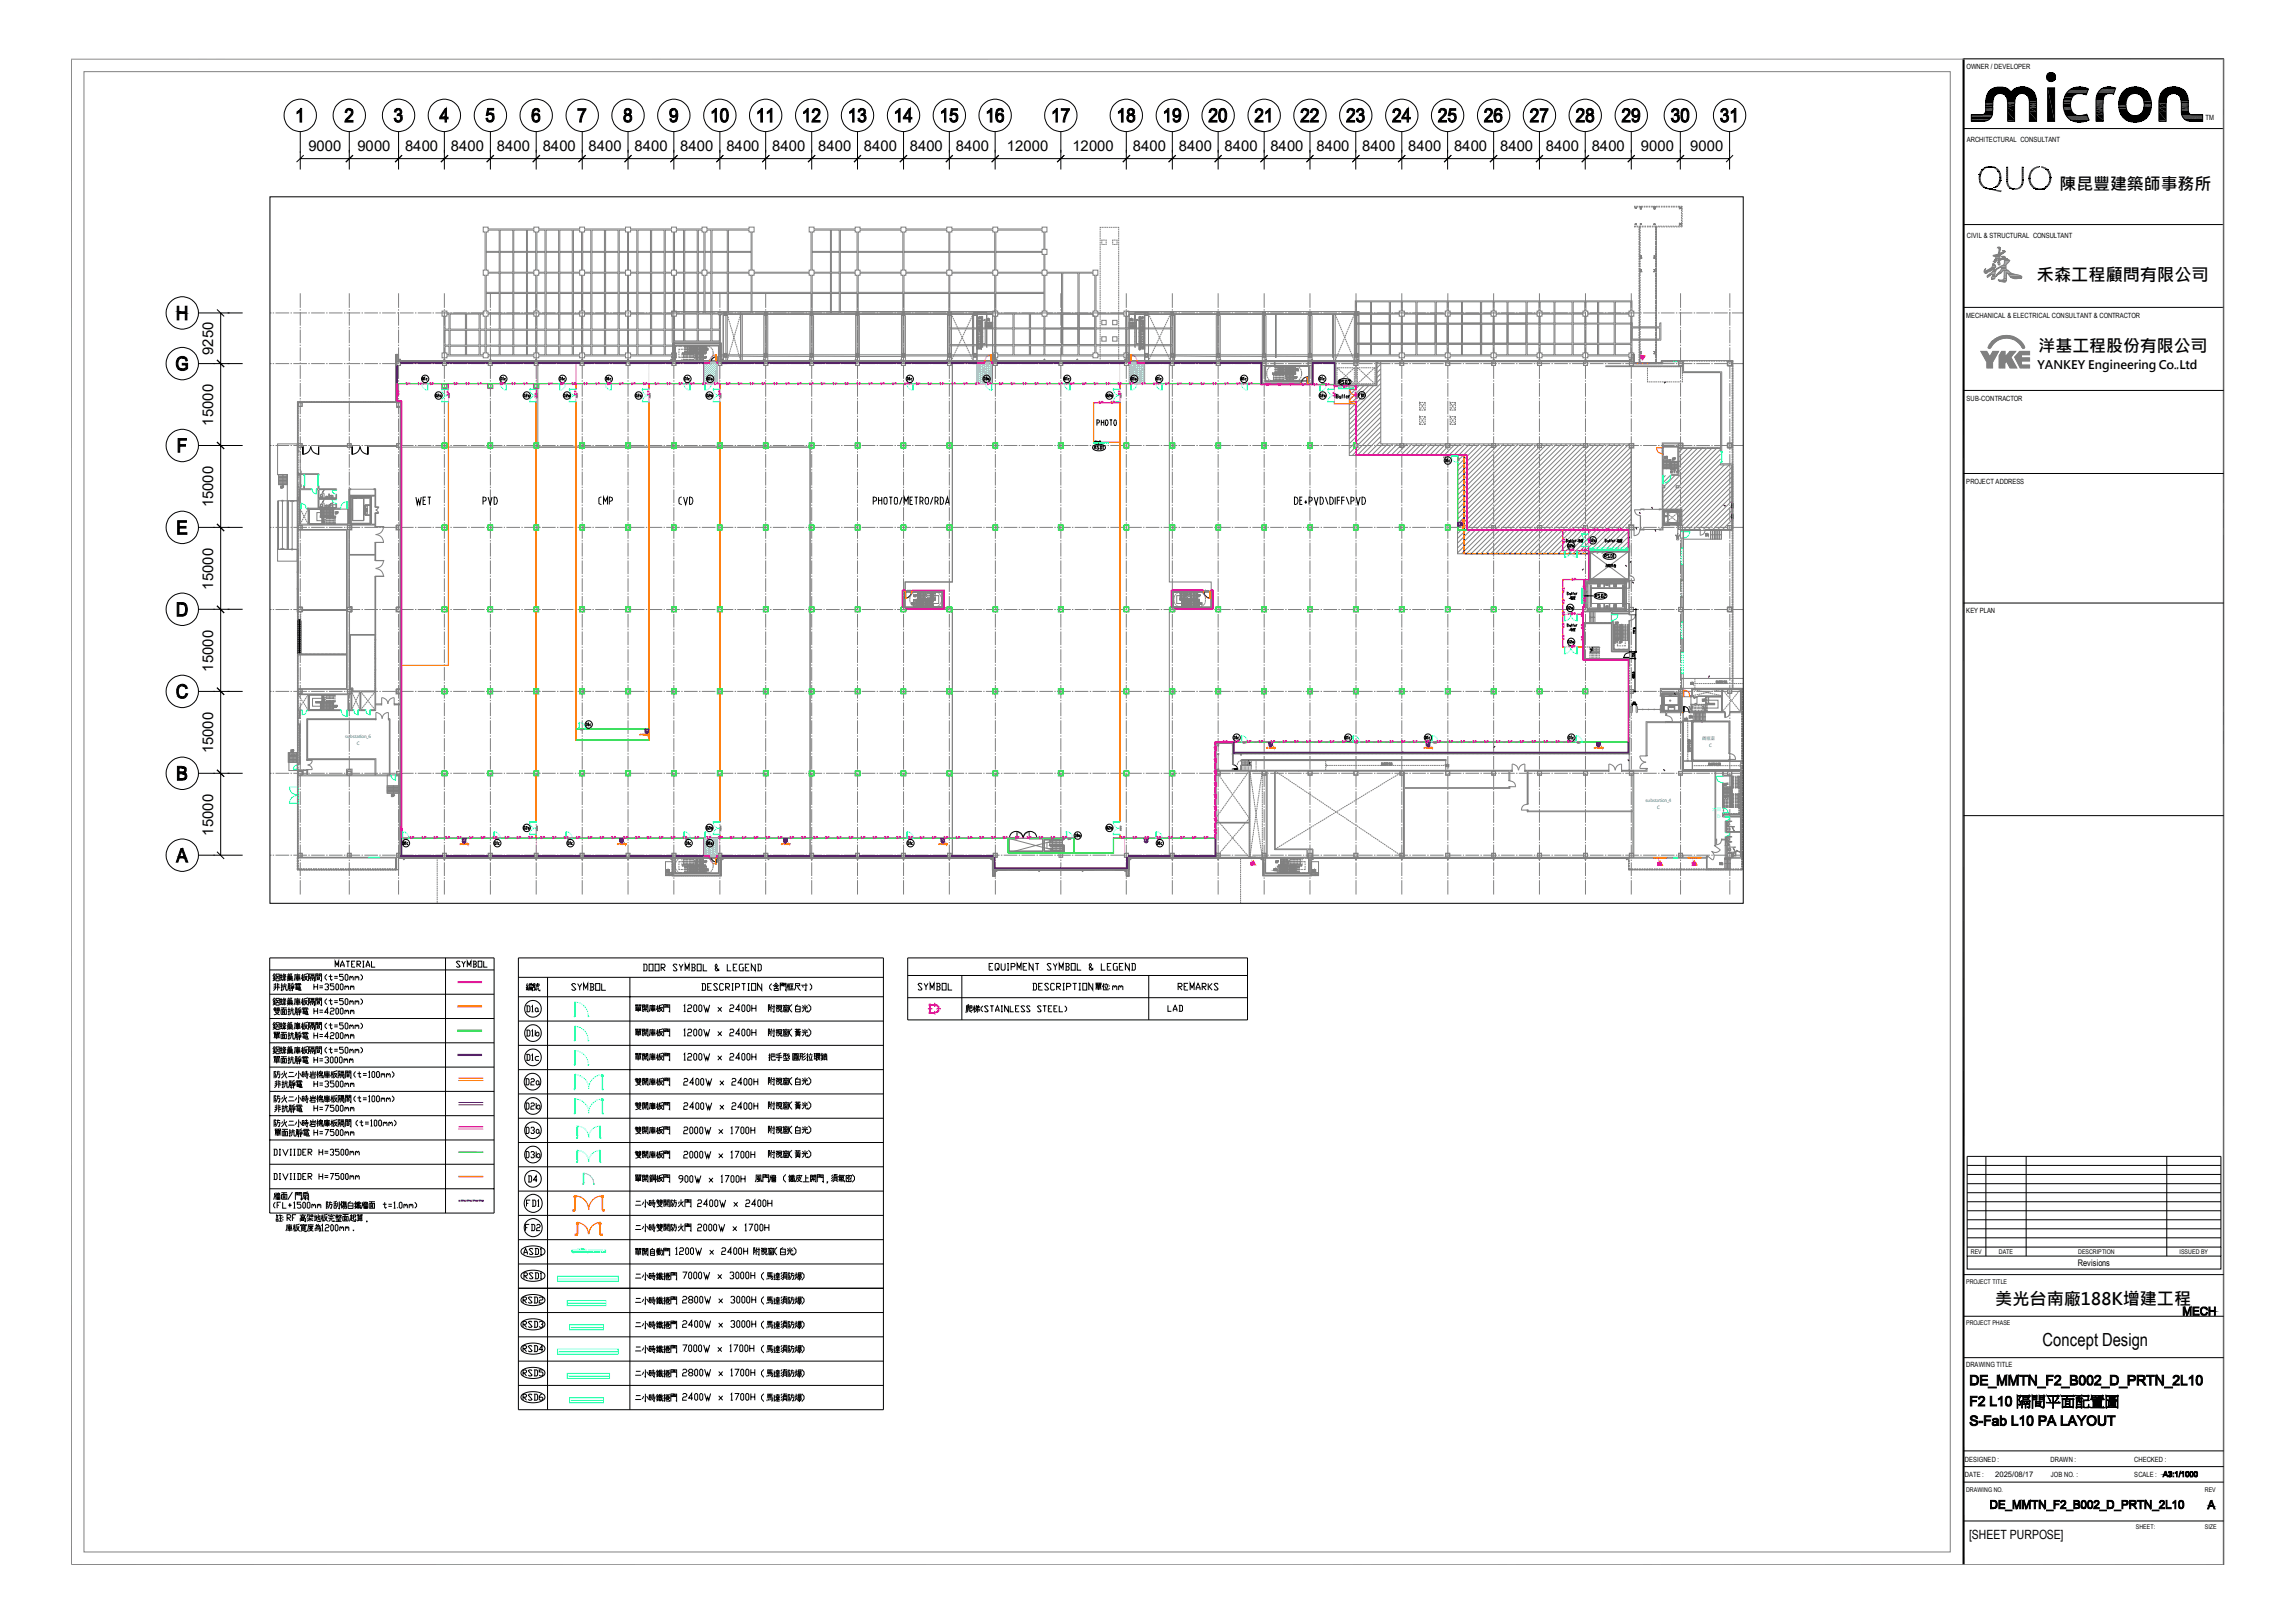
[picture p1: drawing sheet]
<svg xmlns="http://www.w3.org/2000/svg" width="420mm" height="297mm" viewBox="0 0 420 297" stroke-linecap="round" stroke-linejoin="round" font-family="sans-serif">
<defs><g id="words">
<text font-size="3.3" x="373.8" y="246.3">Concept Design</text>
<g font-size="3.1">
<text x="376.9" y="34.8">陳昆豐建築師事務所</text>
<text x="372.7" y="51.5">禾森工程顧問有限公司</text>
<text x="373.1" y="64.3">洋基工程股份有限公司</text>
<text x="365.1" y="238.7">美光台南廠188K增建工程</text>
</g>
<g font-size="2.7">
<text x="56.4" y="27.7">9000</text>
<text x="65.4" y="27.7">9000</text>
<text x="74.1" y="27.7">8400</text>
<text x="82.5" y="27.7">8400</text>
<text x="90.9" y="27.7">8400</text>
<text x="99.3" y="27.7">8400</text>
<text x="107.7" y="27.7">8400</text>
<text x="116.1" y="27.7">8400</text>
<text x="124.5" y="27.7">8400</text>
<text x="132.9" y="27.7">8400</text>
<text x="141.3" y="27.7">8400</text>
<text x="149.7" y="27.7">8400</text>
<text x="158.1" y="27.7">8400</text>
<text x="166.5" y="27.7">8400</text>
<text x="174.9" y="27.7">8400</text>
<text x="184.3" y="27.7">12000</text>
<text x="196.3" y="27.7">12000</text>
<text x="207.3" y="27.7">8400</text>
<text x="215.7" y="27.7">8400</text>
<text x="224.1" y="27.7">8400</text>
<text x="232.5" y="27.7">8400</text>
<text x="240.9" y="27.7">8400</text>
<text x="249.3" y="27.7">8400</text>
<text x="257.7" y="27.7">8400</text>
<text x="266.1" y="27.7">8400</text>
<text x="274.5" y="27.7">8400</text>
<text x="282.9" y="27.7">8400</text>
<text x="291.3" y="27.7">8400</text>
<text x="300.3" y="27.7">9000</text>
<text x="309.3" y="27.7">9000</text>
<text x="39" y="64.9" transform="rotate(-90 39 64.9)">9250</text>
<text x="39" y="77.9" transform="rotate(-90 39 77.9)">15000</text>
<text x="39" y="92.9" transform="rotate(-90 39 92.9)">15000</text>
<text x="39" y="107.9" transform="rotate(-90 39 107.9)">15000</text>
<text x="39" y="122.9" transform="rotate(-90 39 122.9)">15000</text>
<text x="39" y="137.9" transform="rotate(-90 39 137.9)">15000</text>
<text x="39" y="152.9" transform="rotate(-90 39 152.9)">15000</text>
</g>
<text font-size="2.3" x="360.3" y="281.5">[SHEET PURPOSE]</text>
<g font-size="2.2">
<text x="372.9" y="67.5">YANKEY Engineering Co. Ltd</text>
<text x="397.5" y="68.1">，</text>
</g>
<text font-size="1.7" x="380.2" y="231.6">Revisions</text>
<text font-size="1.4" x="365.1" y="270.2">2025/08/17</text>
<g font-size="1.3">
<text x="359.9" y="12.6">OWNER / DEVELOPER</text>
<text x="403.6" y="22">TM</text>
<text x="359.9" y="25.9">ARCHITECTURAL CONSULTANT</text>
<text x="360" y="43.5">CIVIL &amp; STRUCTURAL CONSULTANT</text>
<text x="359.8" y="58.1">MECHANICAL &amp; ELECTRICAL CONSULTANT &amp; CONTRACTOR</text>
<text x="359.9" y="73.4">SUB-CONTRACTOR</text>
<text x="359.8" y="88.6">PROJECT ADDRESS</text>
<text x="359.8" y="112.1">KEY PLAN</text>
<text x="359.8" y="250.2">DRAWING TITLE</text>
<text x="359.6" y="267.5">DESIGNED :</text>
<text x="375.2" y="267.5">DRAWN :</text>
<text x="390.6" y="267.5">CHECKED :</text>
<text x="359.6" y="270.3">DATE :</text>
<text x="375.3" y="270.3">JOB NO. :</text>
<text x="390.6" y="270.3">SCALE :</text>
</g>
<g font-size="1.2">
<text x="360.7" y="229.5">REV</text>
<text x="365.8" y="229.5">DATE</text>
<text x="380.3" y="229.5">DESCRIPTION</text>
<text x="398.9" y="229.5">ISSUED BY</text>
<text x="359.8" y="235">PROJECT TITLE</text>
<text x="359.8" y="242.6">PROJECT PHASE</text>
<text x="359.8" y="273">DRAWING NO.</text>
<text x="403.5" y="273">REV</text>
<text x="390.9" y="279.9">SHEET:</text>
<text x="403.5" y="279.9">SIZE</text>
</g>
<g font-size=".8" fill="#0101ff">
<text x="63.2" y="135.1">substation_6</text>
<text x="65.3" y="136.4">C</text>
<text x="311.5" y="135.4">鋼瓶室</text>
<text x="312.8" y="136.7">C</text>
<text x="301.2" y="146.8">substation_4</text>
<text x="303.3" y="148.1">C</text>
</g>
<g font-size=".8" fill="#0ff">
<text x="313.4" y="148.5">走廊</text>
<text x="314.3" y="149.8">D</text>
</g>
</g></defs>
<g fill="none" stroke="#808080" stroke-width=".18">
<path d="M299.3 37.9v.1l.2-.1v.2h-.2zM299.3 37.8h-.2v.1h.2M299.5 37.8h.3M299.5 37.9h.3M299.9 37.8h.3M299.9 37.9h.3M300.1 37.8h.4l-.2 .1v.3h.2h-.4h.2v-.3zM300.2 37.9v.1h.2v-.1v.2h-.2zM300.4 37.8h.3M300.4 37.9h.3M300.8 37.8h.3M300.8 37.9h.3"/>
<path d="M301.2 37.8h.3M301.2 37.9h.3M301.7 37.8h.3M301.7 37.9h.3M302.2 37.8h.3M302.2 37.9h.3M302.6 37.8h.4l-.2 .1v.3h.2h-.4h.2v-.3zM302.6 37.8h.3M302.6 37.9h.3M302.7 37.9v.1h.2v-.1v.2h-.2zM303.1 37.8h.3M303.1 37.9h.3"/>
<path d="M303.5 37.8h.3M303.5 37.9h.3M304 37.8h.2M304 37.9h.2M304.4 37.8h.3M304.4 37.9h.3M304.8 37.8h.3M304.8 37.9h.3M305.3 37.8h.3M305.3 37.9h.3M305.8 37.8h.3M305.8 37.9h.3"/>
<path d="M306.2 37.8h.3M306.2 37.9h.3M306.7 37.8h.3M306.7 37.9h.3M307.1 37.8h.3M307.1 37.9h.3M307.3 37.8l.1 .2h.3l.1-.2v.4l-.1-.2h-.3l-.1 .2zM307.5 37.9v.2h.1v-.2v.1h-.1zM307.6 37.8h.2v.1M307.6 37.9h.1v.3M307.7 38.3v.3M307.7 38.8v.3"/>
<path d="M307.7 39.3v.3M307.7 39.7v.3M307.8 38.1v.3M307.8 38.5v.3M307.8 39v.3M307.8 39.4v.3M307.8 39.9v.3M49.4 57.3h.3M49.9 57.3h.3M50.4 57.3h2.5M53.2 57.3h.2M53.7 57.3h2.5"/>
<path d="M54.9 53.7v2.6M54.9 56.6v.2M54.9 57.1v2.5M54.9 59.8v.3M56.4 57.3h.3M56.9 57.3h2.5M59.7 57.3h.2M60.2 57.3h2.5M62.9 57.3h.3M63.4 57.3h2.5M63.9 53.7v2.6M63.9 56.6v.2"/>
<path d="M63.9 57.1v2.5M63.9 59.8v.3M66.2 57.3h.2M66.7 57.3h2.5M69.4 57.3h.3M69.9 57.3h2.5M72.7 57.3h.2M72.9 53.7v2.6M72.9 56.6v.2M72.9 57.1v2.5M72.9 59.8v.3M73.2 57.3h2.5"/>
<path d="M75.9 57.3h.3M76.5 57.3h2.5M79.2 57.3h.2M79.7 57.3h2.5M81.3 53.7v2.6M81.3 56.6v.2M81.3 57.1v2.5M81.3 59.8v.3M82.4 57.3h.3M82.9 57.3h2.5M85.7 57.3h.2M86.2 57.3h2.5"/>
<path d="M88.9 57.3h.3M89.4 57.3h2.5M89.7 53.7v2.6M89.7 56.6v.2M89.7 57.1v2.5M89.7 59.8v.3M92.2 57.3h.2M92.7 57.3h2.5M95.4 57.3h.3M95.9 57.3h2.5M98.1 53.7v2.6M98.1 56.6v.2"/>
<path d="M98.1 57.1v2.5M98.1 59.8v.3M98.7 57.3h.2M99.2 57.3h2.5M101.9 57.3h.3M102.4 57.3h2.5M105.2 57.3h.3M105.7 57.3h2.5M106.6 53.7v2.6M106.6 56.6v.2M106.6 57.1v2.5M106.6 59.8v.3"/>
<path d="M108.4 57.3h.3M108.9 57.3h2.5M111.7 57.3h.2M112.2 57.3h2.5M114.9 53.7v2.6M114.9 56.6v.2M114.9 57.1v2.5M114.9 59.8v.3M114.9 57.3h.3M115.4 57.3h2.5M118.2 57.3h.2M118.7 57.3h2.5"/>
<path d="M121.5 57.3h.2M121.9 57.3h2.5M123.3 53.7v2.6M123.3 56.6v.2M123.3 57.1v2.5M123.3 59.8v.3M124.7 57.3h.2M125.2 57.3h2.5M127.9 57.3h.3M128.4 57.3h2.5M131.2 57.3h.2M131.7 57.3h2.5"/>
<path d="M131.7 53.7v2.6M131.7 56.6v.2M131.7 57.1v2.5M131.7 59.8v.3M132.3 57h49.9v9.3h-.5v-8.8h-48.9v8.5h-.5zM132.5 57.2h.4v.4h-.4zM134.5 57.3h.2M134.9 57.3h2.6M135.6 57.5h.2v8.5h-.2zM137.7 57.3h.2M138.2 57.3h2.5M140 57.2h.3v.4h-.3z"/>
<path d="M140.1 53.7v2.6M140.1 56.6v.2M140.1 57.1v2.5M140.1 59.8v.3M140.9 57.3h.3M141.4 57.3h2.5M144.2 57.3h.2M144.7 57.3h2.5M147.4 57.3h.3M148 57.3h2.5M148.3 57.2h.4v.4h-.4zM148.5 53.7v2.6"/>
<path d="M148.5 56.6v.2M148.5 57.1v2.5M148.5 59.8v.3M150.7 57.3h.2M151.2 57.3h2.5M153.9 57.3h.3M154.4 57.3h2.5M156.7 57.2h.4v.4h-.4zM156.9 53.7v2.6M156.9 56.6v.2M156.9 57.1v2.5M156.9 59.8v.3"/>
<path d="M157.2 57.3h.2M157.7 57.3h2.5M160.4 57.3h.3M161 57.3h2.4M163.7 57.3h.3M164.2 57.3h2.5M165.1 57.2h.4v.4h-.4zM165.4 53.7v2.6M165.4 56.6v.2M165.4 57.1v2.5M165.4 59.8v.3M166.9 57.3h.3"/>
<path d="M167.4 57.3h2.5M170.2 57.3h.2M170.7 57.3h2.5M173.4 57.3h.3M173.5 57.2h.4v.4h-.4zM173.7 53.7v2.6M173.7 56.6v.2M173.7 57.1v2.5M173.7 59.8v.3M173.9 57.3h2.5M176.7 57.3h.3M177.2 57.3h2.5"/>
<path d="M178.2 57.2h.4v.4h-.4zM178.8 57.5h2.9v1.5h-1.4v-.5h-.2v.1h-1.3zM178.8 57.2h1.8v6.4v-6.4h-1.7v6.7zM178.8 59.6h.8M178.8 59.1v4.7l.1-4.7h.7v4.7v-4.7M178.9 58.6h.7v.3h-.7zM178.9 58.9h.7v.2h-.7zM178.9 59.1h.7v.3h-.7zM178.9 59.4h.7v.3h-.7zM178.9 59.7h.7v.2h-.7zM178.9 59.9h.7v.3h-.7zM178.9 58.6v1.6"/>
<path d="M178.9 58.5l-.1 .1M178.9 58.2h-.1M178.9 58.9h.7M178.9 59.4h.7M178.9 59.9h.7M179.2 58.6v1.8h.4M179.6 58.6v2.1M179.6 58.5l-.7 .1v1.6M179.6 57.9v6v-6h.2v5.7v-5.7M179.7 57.1v.1M179.8 59.9v.1M180 57.3h.2"/>
<path d="M180.3 59h1.4v1h-1.4zM180.3 59.8h1.4v.2h-1.4zM180.3 59.5h1.4v.3h-1.4zM180.3 59.3h1.4v.2h-1.4zM180.3 59h1.4v.3h-1.4zM180.3 59.8h1.4M180.3 59.5h1.4M180.3 59.3h1.4M180.4 57.3h2.5M180.6 59.9v.1M180.6 58h.1M180.9 59.9h.2"/>
<path d="M181 59v1M182.2 53.7v2.6M182.2 56.6v.2M182.2 57.1v2.5M182.2 59.8v.3M183.2 57.3h.2M183.7 57.3h2.5M186.4 57.3h.3M186.9 57.3h2.5M189.7 57.3h.2M190.2 57.3h2.5M193 57.3h.2"/>
<path d="M193.4 57.3h2.6M194.1 53.7v2.6M194.1 56.6v.2M194.1 57.1v2.5M194.1 59.8v.3M196.2 57.3h.2M196.7 57.3h2.5M199.4 57.3h.3M199.9 57.3h2.5M201.6 58.6h.8v.8h-.8zM202.7 57.3h.2M203.2 57.3h2.5"/>
<path d="M203.6 58.6h.8v.8h-.8zM206 57.3h.2M206.1 57h42.6v9.2h-.5v-8.7h-41.6v8.8h-.5zM206.1 53.7v2.6M206.1 56.6v.2M206.1 57.1v2.5M206.1 59.8v.3M206.5 57.3h2.5M206.6 57.5h2.9v1.1h-1.3v-.1h-.2v.5h-1.4zM206.6 59h1.4v1h-1.4zM206.6 59.8h1.4v.2h-1.4zM206.6 59.5h1.4v.3h-1.4z"/>
<path d="M206.6 59.3h1.4v.2h-1.4zM206.6 59h1.4v.3h-1.4zM206.6 59.8h1.4M206.6 59.5h1.4M206.6 59.3h1.4M207.2 59.9h.2M207.3 59v1M207.7 57.2h1.8v6.7l-.1-6.7h-1.7v6.4zM207.7 59.9v.1M207.7 58h.1M208.4 59.9l.1 .1M208.5 57.9l-.1 5.7v-5.7h.3v6.1h-.3v-.4l.1 .4h.2v-6.1"/>
<path d="M208.6 57.1v.1M208.7 59.6h.8M208.7 59.1v4.7v-4.7h.7l.1 4.7v-4.7M208.7 58.6h.7v.3h-.7zM208.7 58.9h.7v.2h-.7zM208.7 59.1h.7v.3h-.7zM208.7 59.4h.7v.3h-.7zM208.7 59.7h.7v.2h-.7zM208.7 59.9h.7v.3h-.7zM208.7 58.5v2.2M208.7 58.6h.7v1.6M208.7 58.9h.7"/>
<path d="M208.7 59.4h.7M208.7 59.9h.7M209.1 58.6v1.8h-.4M209.2 57.3h.2M209.5 58.5l-.1 1.7M209.5 58.2h-.1M209.6 57.2h.5v.4h-.5zM209.7 57.3h2.5M212.4 57.3h.3M212.9 57.3h2.5M214.3 57.2h.5v.4h-.5zM214.5 53.7v2.6"/>
<path d="M214.5 56.6v.2M214.5 57.1v2.5M214.5 59.8v.3M214.9 57.6h.2v7.8h-.2zM215.7 57.3h.2M216.2 57.3h2.5M218.9 57.3h.3M219.5 57.3h2.5M222.2 57.3h.3M222.7 57.3h2.5M222.8 57.2h.3v.4h-.3zM222.9 53.7v2.6"/>
<path d="M222.9 56.6v.2M222.9 57.1v2.5M222.9 59.8v.3M225.4 57.3h.3M225.9 57.3h2.5M228.7 57.3h.2M229.2 57.3h2.5M231.1 57.2h.5v.4h-.5zM231.3 57.6h.1v7h-.1zM231.4 53.7v2.6M231.4 56.6v.2M231.4 57.1v2.5"/>
<path d="M231.4 59.8v.3M231.9 57.3h.3M232.5 57.3h2.4M233.4 57.6h.2v7.8h-.2zM235.2 57.3h.3M235.7 57.3h2.5M238.5 57.3h.2M238.9 57.3h2.5M239.6 57.2h.3v.4h-.3zM239.7 53.7v2.6M239.7 56.6v.2M239.7 57.1v2.5"/>
<path d="M239.7 59.8v.3M241.7 57.3h.2M242.2 57.3h2.5M243.9 57.6h.1v7.8h-.1zM244.1 57.5h.2v8.5h-.2zM244.9 57.3h.3M245.4 57.3h2.5M247.9 57.7h.6v-.4v8.7h-.6v-.6h.6v-.7h-.6zM247.9 57.2h.4v.4h-.4zM248.1 57.2h.4v.4h-.4zM248.2 53.7v2.6M248.2 56.6v.2"/>
<path d="M248.2 57.1v2.5M248.2 59.8v.3M248.2 57.3h.3M248.7 57.3h2.5M251.5 57.3h.2M251.9 57.3h2.6M254.7 57.3h.2M255.2 57.3h2.5M256.5 53.7v2.6M256.5 56.6v.2M256.5 57.1v2.5M256.5 59.8v.3"/>
<path d="M257.9 57.3h.3M258.4 57.3h2.5M261.2 57.3h.3M261.7 57.3h2.5M264.5 57.3h.2M265 53.7v2.6M265 56.6v.2M265 57.1v2.5M265 59.8v.3M265 57.3h2.5M267.7 57.3h.2M268.2 57.3h2.5"/>
<path d="M270.9 57.3h.3M271.4 57.3h2.5M273.3 53.7v2.6M273.3 56.6v.2M273.3 57.1v2.5M273.3 59.8v.3M274.2 57.3h.2M274.7 57.3h2.5M277.5 57.3h.2M278 57.3h2.5M280.7 57.3h.3M281.2 57.3h2.5"/>
<path d="M281.7 53.7v2.6M281.7 56.6v.2M281.7 57.1v2.5M281.7 59.8v.3M283.9 57.3h.3M284.4 57.3h2.5M287.2 57.3h.2M287.7 57.3h2.5M290.2 53.7v2.6M290.2 56.6v.2M290.2 57.1v2.5M290.2 59.8v.3"/>
<path d="M290.4 57.3h.3M291 57.3h2.5M293.7 57.3h.3M294.2 57.3h2.5M296.9 57.3h.3M297.4 57.3h2.5M298.5 59.1h.2v.7h5v-.7h.3v3.2h-5.5zM298.5 53.7v2.6M298.5 56.6v.2M298.5 57.1v2.5M298.5 59.8v.3M299.3 40.9h.2v.2h-.2z"/>
<path d="M299.3 41.4h-.2v.1h.2M299.5 41.5h.3M299.5 41.4h.3M299.9 41.5h.5M299.9 41.4h.5M300 41.8v.4M300 42.3v.3M300 42.7v.3M300 43.2v.3M300 43.6v.3M300 44.1v.3M300 44.5v.3"/>
<path d="M300 45v.3M300 45.5v.3M300 45.9v.3M300 46.3v.3M300 46.8v.3M300 47.2v.3M300 47.7v.3M300 48.1v.3M300 48.6v.3M300 49.1v.3M300 49.5v.3M300 49.9v.3"/>
<path d="M300 50.4v.3M300 50.8v.3M300 51.3v.3M300 51.7v.3M300 52.2v.3M300 52.7v.2M300 53.1v.3M300 53.5v.3M300 54v.3M300 54.4v.3M300 54.9v.3M300 55.3v.3"/>
<path d="M300 55.8v.3M300 56.3v.2M300 56.7v.3M300 57.1v.3M300 57.6v.3M300 58v.3M300 58.5v.3M300 58.9v.3M300 59.4v.3M300 59.8v.3M300.1 46.9h.4h-.2v.3h.2h-.4h.2v-.3zM300.1 49.4h.4h-.2v.3h.2h-.4h.2v-.3z"/>
<path d="M300.1 41.9v-.4h-.1v.2v-.2h.1v.4M300.1 49.1v.6M300.1 46.5v.7M300.1 42v.3M300.1 42.4v.3M300.1 42.9v.3M300.1 43.3v.4M300.1 43.8v.3M300.1 44.3v.3M300.1 44.7v.3M300.1 45.2v.3M300.1 45.6v.3"/>
<path d="M300.1 46v.3M300.1 47.2v.3M300.1 47.7v.3M300.1 48.1v.3M300.1 48.6v.3M300.1 49.7v.4M300.1 50.2v.3M300.1 50.7v.3M300.1 51.1v.3M300.1 51.6v.2M300.1 52v.3M300.1 52.4v.4"/>
<path d="M300.1 52.9v.3M300.1 53.4v.3M300.1 53.8v.3M300.1 54.3v.3M300.1 54.7v.3M300.1 55.1v.3M300.1 55.6v.3M300.1 56v.4M300.1 56.5v.3M300.1 57v.3M300.1 57.4v.3M300.1 57.9v.3"/>
<path d="M300.1 58.3v.3M300.1 58.7v.3M300.1 59.2v.3M300.1 59.6v.4M300.2 40.9h.2v.2h-.2zM300.2 57.3h.2M300.5 41.5h.3M300.5 41.4h.3M300.7 57.3h2.5M300.9 41.5h.3M300.9 41.4h.3M301.4 41.5h.3"/>
<path d="M301.4 41.4h.3M301.8 41.5h.3M301.8 41.4h.3M302.3 41.5h.3M302.3 41.4h.3M302.6 46.9h.4h-.2v.3h.2h-.4h.2v-.3zM302.6 49.4h.4h-.2v.3h.2h-.4h.2v-.3zM302.7 40.9h.2v.2h-.2zM302.8 41.4h.2v.1h-.2M303 41.8v.4M303 42.3v.3M303 42.7v.3"/>
<path d="M303 43.2v.3M303 43.6v.3M303 44.1v.3M303 44.5v.3M303 45v.3M303 45.5v.3M303 45.9v.3M303 46.3v.3M303 46.8v.3M303 47.2v.3M303 47.7v.3M303 48.1v.3"/>
<path d="M303 48.6v.3M303 49.1v.3M303 49.5v.3M303 49.9v.3M303 50.4v.3M303 50.8v.3M303 51.3v.3M303 51.7v.3M303 52.2v.3M303 52.7v.2M303 53.1v.3M303 53.5v.3"/>
<path d="M303 54v.3M303 54.4v.3M303 54.9v.3M303 55.3v.3M303 55.8v.3M303 56.3v.2M303 56.7v.3M303 57.1v.3M303 57.6v.3M303 58v.3M303 58.5v.3M303 58.9v.3"/>
<path d="M303 59.4v.3M303 59.8v.3M303.2 41.4h-.2v.3M303.4 41.5h-.3v24.8M303.4 41.4h.3M303.4 57.3h.3M303.5 41.5h.3M303.8 41.4h.3M304 57.3h2.5M304 41.5h.3M304.3 41.4h.3M304.4 41.5h.3"/>
<path d="M304.8 41.4h.3M304.9 41.5h.3M305.2 41.4h.3M305.3 41.5h.3M305.6 41.4h.3M305.8 41.5h.3M306.1 41.4h.3M306.2 41.5h.3M306.5 41.4h.3M306.7 57.3h.3M306.7 41.5h.3M307 41.4h.3"/>
<path d="M307.1 41.5h.3M307.2 57.3h2.5M307.3 40.8l.1 .2h.3l.1-.2v.4l-.1-.1h-.3l-.1 .1zM307.5 40.9h.1v.2h-.1zM307.6 53.7v2.6M307.6 56.6v.2M307.6 57.1v2.5M307.6 59.8v.3M307.7 41.1v.3h-.3M307.7 40.2v.3M307.7 40.6v.3M307.8 40.3v.3"/>
<path d="M307.8 40.8v.3M307.8 41.2v.3h-.2M310 57.3h.2M310.4 57.3h2.5M313.2 57.3h.2M313.7 57.3h2.5M316.4 57.3h.3M316.6 53.7v2.6M316.6 56.6v.2M316.6 57.1v2.5M316.6 59.8v.3M316.9 57.3h2.1"/>
<path d="M49.4 66.5h.3M49.9 66.5h.3M50.4 66.5h2.5M53.2 66.5h.2M53.7 66.5h2.5M54.4 73.5v.5M54.4 73.5h.5M54.4 73.5h18.1M54.4 73.5v85.7M54.6 73.7h.7v.7h-.7zM54.6 73.6l-.1 9M54.6 73.6h.3"/>
<path d="M54.9 60.3v2.5M54.9 63.1v.2M54.9 63.6v2.5M54.9 66.3v.3M54.9 66.8v2.5M54.9 69.6v.2M54.9 70.1v2.5M54.9 72.8v.3M54.9 73.3v2.5M54.9 76.1v.2M54.9 76.6v2.5M54.9 79.3v.3"/>
<path d="M54.9 79.8v2.5M55 73.6h.3M55.5 73.6h.3M55.9 73.6h.3M56.4 73.6h.3M56.4 66.5h.3M56.8 73.6h.3M56.9 66.5h2.5M57.3 73.6h.3M57.7 73.6h.3M58.2 73.6h.3M58.6 73.6h.3"/>
<path d="M59.1 73.6h.3M59.5 73.6h.3M59.7 66.5h.2M60 73.6h.3M60.2 66.5h2.5M60.4 73.6h.3M60.9 73.6h.3M61.3 73.6h.3M61.8 73.6h.3M62.2 73.6h.3M62.7 73.6h.3M62.9 66.5h.3"/>
<path d="M63.1 73.6h.3M63.4 66.5h2.5M63.6 73.6h.3M63.9 60.3v2.5M63.9 63.1v.2M63.9 63.6v2.5M63.9 66.3v.3M63.9 66.8v2.5M63.9 69.6v.2M63.9 70.1v2.5M63.9 72.8v.3M63.9 73.3v2.5"/>
<path d="M63.9 76.1v.2M63.9 76.6v2.5M63.9 79.3v.3M63.9 79.8v2.5M64 73.6h.3M64.5 73.6h.3M64.9 73.6h.3M65.4 73.6h.3M65.8 73.6h.3M66.2 66.5h.2M66.3 73.6h.3M66.7 66.5h2.5"/>
<path d="M66.7 73.6h.3M67.2 73.6h.3M67.6 73.6h.3M68.1 73.6h.3M68.5 73.6h.3M69 73.6h.3M69.4 66.5h.3M69.4 73.6h.3M69.9 73.6h.3M69.9 66.5h2.5M70.3 73.6h.3M70.8 73.6h.3"/>
<path d="M71.2 73.6h.3M71.7 73.6h.3M72.4 64.8v2.5zM72.4 64.8v8.7zM72.4 64.8v2.5h.2v-2.3h.2v1.2M72.4 64.8v8.8h-.3M72.4 64.8h.5M72.5 73.5l.1 .1v-.1v.1h-18M72.5 73.6h.1M72.5 73.5l.1 .1M72.5 73.5l-.1-3.7h.2v3.8M72.5 64.9h.4v1.2"/>
<path d="M72.5 64.9h.1M72.5 64.9v2.4M72.5 69.8v3.8M72.6 73.7h.7v.7h-.7zM72.6 66.2h.7v.7h-.7zM72.6 74.4v.2h.8l-.1-.2M72.7 66.5h.2M72.8 66.2h.1zM72.9 66.1h50.2M72.9 66.2h50.3v-.2h.3v-2.8h8.1v2.8h.3v.2M72.9 66h50.2zM72.9 60.3v2.5"/>
<path d="M72.9 63.1v.2M72.9 63.6v2.5M72.9 66.3v.3M72.9 66.8v2.5M72.9 69.6v.2M72.9 70.1v2.5M72.9 72.8v.3M72.9 73.3v2.5M72.9 76.1v.2M72.9 76.6v2.5M72.9 79.3v.3M72.9 79.8v2.5"/>
<path d="M73.2 65.8h.1l-.1 .1zM73.2 66.5h2.5M73.2 73.5h-.6v.1h.6M75.9 66.5h.3M76.5 66.5h2.5M79.2 66.5h.2M79.7 66.5h2.5M81 66.2h.7v.7h-.7zM81 70.3h.7v.7h-.7zM81.3 65.8h.1l-.1 .1zM81.3 60.3v2.5M81.3 63.1v.2"/>
<path d="M81.3 63.6v2.5M81.3 66.3v.3M81.3 66.8v2.5M81.3 69.6v.2M81.3 70.1v2.5M81.3 72.8v.3M81.3 73.3v2.5M81.3 76.1v.2M81.3 76.6v2.5M81.3 79.3v.3M81.3 79.8v2.5M82.4 66.5h.3"/>
<path d="M82.9 66.5h2.5M85.7 66.5h.2M86.2 66.5h2.5M88.9 66.5h.3M89.4 66.2h.7v.7h-.7zM89.4 70.3h.7v.7h-.7zM89.4 66.5h2.5M89.7 60.3v2.5M89.7 63.1v.2M89.7 63.6v2.5M89.7 66.3v.3M89.7 66.8v2.5"/>
<path d="M89.7 69.6v.2M89.7 70.1v2.5M89.7 72.8v.3M89.7 73.3v2.5M89.7 76.1v.2M89.7 76.6v2.5M89.7 79.3v.3M89.7 79.8v2.5M92.2 66.5h.2M92.7 66.5h2.5M95.4 66.5h.3M95.9 66.5h2.5"/>
<path d="M97.8 66.2h.7v.7h-.7zM97.8 70.3h.7v.7h-.7zM98 65.8h.2zM98.1 65.8h.1l-.1 .1zM98.1 60.3v2.5M98.1 63.1v.2M98.1 63.6v2.5M98.1 66.3v.3M98.1 66.8v2.5M98.1 69.6v.2M98.1 70.1v2.5M98.1 72.8v.3"/>
<path d="M98.1 73.3v2.5M98.1 76.1v.2M98.1 76.6v2.5M98.1 79.3v.3M98.1 79.8v2.5M98.4 66h75.9v40.5h-8.7v4.7h8.7v45.8h-26v-75.2h-49.9zM98.7 66.5h.2M99.2 66.5h2.5M101.9 66.5h.3M102.4 66.5h2.5M105.2 66.5h.3M105.7 66.5h2.5"/>
<path d="M106.2 66.2h.7v.7h-.7zM106.5 65.8h.1v.1zM106.6 60.3v2.5M106.6 63.1v.2M106.6 63.6v2.5M106.6 66.3v.3M106.6 66.8v2.5M106.6 69.6v.2M106.6 70.1v2.5M106.6 72.8v.3M106.6 73.3v2.5M106.6 76.1v.2"/>
<path d="M106.6 76.6v2.5M106.6 79.3v.3M106.6 79.8v2.5M108.4 66.5h.3M108.9 66.5h2.5M111.7 66.5h.2M112.2 66.5h2.5M114.6 66.2h.7v.7h-.7zM114.8 65.8h.2zM114.9 60.3v2.5M114.9 63.1v.2M114.9 63.6v2.5"/>
<path d="M114.9 66.3v.3M114.9 66.8v2.5M114.9 69.6v.2M114.9 70.1v2.5M114.9 72.8v.3M114.9 73.3v2.5M114.9 76.1v.2M114.9 76.6v2.5M114.9 79.3v.3M114.9 79.8v2.5M114.9 66.5h.3M115.4 66.5h2.5"/>
<path d="M118.2 66.5h.2M118.7 66.5h2.5M121.5 66.5h.2M121.9 66.5h2.5M122.8 65.8h.1zM122.8 65.8h.1v.1zM123 66.2h.7v.7h-.7zM123.1 62.8h8.9v3.2h-3.3v-1.2h.4v-.3h-.1v-1.2h-5.4v2.7h-.5zM123.1 66.1l.1 .1v-3.3h8.7v3.3h.1M123.1 66.1v-3.3h8.9v3.3M123.3 60.3v2.5M123.3 63.1v.2"/>
<path d="M123.3 63.6v2.5M123.3 66.3v.3M123.3 66.8v2.5M123.3 69.6v.2M123.3 70.1v2.5M123.3 72.8v.3M123.3 73.3v2.5M123.3 76.1v.2M123.3 76.6v2.5M123.3 79.3v.3M123.3 79.8v2.5M123.6 65.7v.3h.7"/>
<path d="M123.6 65.6v.4h.2M123.6 63.8v.8M123.6 64.7v.8M123.7 66.2h6.2M123.9 63.3h-.3v.3M124 63.3h-.4v.4M124.1 63.3h.7M124.2 65.2v.2h.4M124.2 64.3v.3M124.2 64.7v.3M124.4 66h1.3M124.5 63.9h-.3v.2"/>
<path d="M124.6 63.9h.4M124.7 66.5h.2M124.8 65.4h.7M124.8 65.2v.3M124.8 65.7v.3M125 63.3h.3v.3M125.1 64.5h-.2v.3h.2v.3M125.1 64.8h-.3v.3M125.1 65.7v.3h.2v-.3v.3h.3v-.3v.3h.3v-.3v.3h.3v-.3v.3h.2v-.3v.3h.3v-.3v.3h.2v-.3v.3h.3v-.2v.2h.2v-.4v.4h.2M125.1 65.1v-.3h.2v.3M125.1 65.7v.3h-.2M125.1 63.9h.5"/>
<path d="M125.1 64.8v.3M125.1 65.2v.3M125.1 65.7v.3M125.1 64.8h.3M125.1 63.3h.6M125.2 66.5h2.5M125.3 64.5h-.4v.3M125.3 65.1v-.3h.3v.3M125.3 64.2v.3h-.1M125.3 64.2v.3h.3v-.3M125.3 63.3v.3M125.3 63.8v.3"/>
<path d="M125.3 64.2v.3M125.3 64.8v.3M125.3 65.2v.3M125.3 64.5h.4M125.4 63.3v.3M125.4 63.8v.3M125.4 64.2v.3M125.6 63.3v.3zM125.6 65.1v-.3h.3v.3M125.6 63.3h-.3v.3M125.6 64.2v.3h.3v-.3M125.6 63.3h.3v.3v-.3h.3v.3"/>
<path d="M125.6 63.3v.3M125.6 63.8v.3M125.6 64.2v.3M125.6 64.8v.3M125.6 65.2v.3M125.6 65.4h.3M125.8 63.9h.3M125.9 63.3h.3v1.3h-.3zM125.9 64h3.1M125.9 65.1v-.3h.3v.3M125.9 64.2v.3h.3v-.3v.3h.2v-.3v.3h.3v-.3v.3h.2v-.3v.3h.3v-.3v.3h.2v-.3v.3h.3v-.3v.3h.3v-.3v.3h.2v-.3v.3h.3v-.3v.3h.2v-.3v.3h.3v-.3M125.9 63.8v.3"/>
<path d="M125.9 64.2v.3M125.9 65.2v.3M126 63.9l-.1 .1h.1M126.1 65.4h.3M126.1 63.3h.4M126.1 66h.4M126.1 64.5h.4M126.2 63.3h.2v1.3h-.2zM126.2 65.1v-.3h.2v.3M126.2 64.8v.3M126.2 65.2v.3M126.2 63.9h.3"/>
<path d="M126.3 64.8h-.4v.3M126.4 63.3h.3v1.3h-.3zM126.4 65.1v-.3h.3v.3M126.4 63.6v-.3h-.2v1.3M126.4 64.8v.3M126.4 65.2v.3M126.5 65.4h.3M126.7 63.3h.2v1.3h-.2zM126.7 65.1v-.3h.2v.3M126.7 63.6v-.3h-.3v1.3M126.7 64.8v.3M126.7 65.2v.3"/>
<path d="M126.7 63.9h.3M126.7 64.8h.4M126.9 63.3h.3v1.3h-.3zM126.9 63.6v-.3h-.2v1.3M126.9 64.8v.3M126.9 65.2v.3M127 63.3h.4M127 66h.6M127 64.5h.4M127 65.4h.3M127.1 64.8h-.2v.3M127.1 64.8v.1"/>
<path d="M127.1 63.9h.3M127.2 63.3h.2v1.3h-.2zM127.2 64.8h1.5v1.2h-1M127.2 64.8h.2v.6v-.6h.3v1.2M127.2 63.6v-.3h-.3v1.3M127.2 65.2v-.2l.1 .3M127.2 65.4v.2M127.2 64.8l.5 1.2M127.2 65.3l.1 .1h-.1M127.3 65.4l.2 .3M127.4 63.3h.3v1.3h-.3zM127.4 63.6v-.3h-.2v1.3"/>
<path d="M127.4 64.8v.6h1.3M127.5 65.3l-.1 .1h.1M127.5 65.9l.1 .1M127.6 63.9h.3M127.7 63.3h.3v1.3h-.3zM127.7 64.8h.3v1.2h-.3zM127.7 63.6v-.3h-.3v1.3M127.7 64.8v1.2M127.8 63.3h.4M127.8 64.5h.4M127.9 66.5h.3M128 63.3h.2v1.3h-.2z"/>
<path d="M128 64.8h.2v1.2h-.2zM128 63.6v-.3h-.3v1.3M128 64.8v1.2M128 63.9h.3M128.2 63.3h.3v1.3h-.3zM128.2 64.8h.3v1.2h-.3zM128.2 63.6v-.3h-.2v1.3M128.2 63.3h.3v.3M128.2 63.3v1.3M128.2 64.8v1.2M128.4 66.5h2.5M128.5 63.3h.2v1.3h-.2z"/>
<path d="M128.5 64.8h.2v1.2h-.2zM128.5 63.9h.5M128.5 64.8v1.2M128.7 63.3h.3M128.7 63.3h.3v1.3h-.3zM128.7 63.6v-.3h-.2v1.3M129 63.3h2.5v2.7h-2.8v-1.2h.4v-.3h-.1zM129 63.3h-3.1v1.3h3.1M129 63.3h.3v.1M129 63.3h.3v1M129 63.6v-.3h-.3v1.3M129 63.3v1.3"/>
<path d="M129.3 64.5v.1h-.3M129.3 64.2v.3h-.6M129.9 66h-6.3v-2.7h7.9l-.1 2.7M131.2 66.5h.2M131.4 66.2h.7v.7h-.7zM131.4 66.2h.1M131.7 66.5h2.5M131.7 60.3v2.5M131.7 63.1v.2M131.7 63.6v2.5M131.7 66.3v.3M131.7 66.8v2.5"/>
<path d="M131.7 69.6v.2M131.7 70.1v2.5M131.7 72.8v.3M131.7 73.3v2.5M131.7 76.1v.2M131.7 76.6v2.5M131.7 79.3v.3M131.7 79.8v2.5M131.9 66.2h49.9v-1.2h.2v1.2h4.1v-.2h-3.9h23.9h-23.9h23.9h-4v.2h4.2v-1.2h.2v1.2h92.1M131.9 66.1h.1M132 66h49.7zM132 66.1l-.1 .1"/>
<path d="M132 66.1h49.7M132 66h49.7M132.2 65.8h.1zM132.2 65.8h.1l-.1 .1zM132.4 64.7v.7h.7M132.5 64.8h.4v.4h-.4zM133.1 64.7h-.7v-7h.7v8.8h-.7v-1.1M134.5 66.5h.2M134.9 66.5h2.6M137.7 66.5h.2M138.2 66.5h2.5M139.7 65.8h.2z"/>
<path d="M139.7 65.8h.2l-.1 .1zM139.8 66.2h.7v.7h-.7zM139.8 64.7v.7h.7M140 64.8h.3v.4h-.3zM140.1 60.3v2.5M140.1 63.1v.2M140.1 63.6v2.5M140.1 66.3v.3M140.1 66.8v2.5M140.1 69.6v.2M140.1 70.1v2.5M140.1 72.8v.3"/>
<path d="M140.1 73.3v2.5M140.1 76.1v.2M140.1 76.6v2.5M140.1 79.3v.3M140.1 79.8v2.5M140.5 64.7h-.7v-7h.7v8.3h-.7v-.6M140.9 66.5h.3M141.4 66.5h2.5M144.2 66.5h.2M144.7 66.5h2.5M147.4 66.5h.3M148 66.5h2.5"/>
<path d="M148.1 65.8h.2zM148.2 65.8h.1l-.1 .1zM148.2 66.2h.7v.7h-.7zM148.2 64.7v.7h.7M148.3 64.8h.4v.4h-.4zM148.5 60.3v2.5M148.5 63.1v.2M148.5 63.6v2.5M148.5 66.3v.3M148.5 66.8v2.5M148.5 69.6v.2M148.5 70.1v2.5"/>
<path d="M148.5 72.8v.3M148.5 73.3v2.5M148.5 76.1v.2M148.5 76.6v2.5M148.5 79.3v.3M148.5 79.8v2.5M148.9 64.7h-.7v-7h.7v8.3h-.7v-.6M150.7 66.5h.2M151.2 66.5h2.5M153.9 66.5h.3M154.4 66.5h2.5M156.5 65.8h.2z"/>
<path d="M156.5 65.8h.2l-.1 .1zM156.6 66.2h.7v.7h-.7zM156.6 64.7v.7h.7M156.7 64.8h.4v.4h-.4zM156.9 60.3v2.5M156.9 63.1v.2M156.9 63.6v2.5M156.9 66.3v.3M156.9 66.8v2.5M156.9 69.6v.2M156.9 70.1v2.5M156.9 72.8v.3"/>
<path d="M156.9 73.3v2.5M156.9 76.1v.2M156.9 76.6v2.5M156.9 79.3v.3M156.9 79.8v2.5M157.2 66.5h.2M157.3 64.7h-.7v-7h.7v8.3h-.7v-.6M157.7 66.5h2.5M160.4 66.5h.3M161 66.5h2.4M163.7 66.5h.3M164.2 66.5h2.5"/>
<path d="M164.9 65.8h.2zM164.9 65.8h.2l-.1 .1zM165 66.2h.7v.7h-.7zM165 64.7v.7h.7M165.1 64.8h.4v.4h-.4zM165.4 60.3v2.5M165.4 63.1v.2M165.4 63.6v2.5M165.4 66.3v.3M165.4 66.8v2.5M165.4 69.6v.2M165.4 70.1v2.5"/>
<path d="M165.4 72.8v.3M165.4 73.3v2.5M165.4 76.1v.2M165.4 76.6v2.5M165.4 79.3v.3M165.4 79.8v2.5M165.7 64.7h-.7v-7h.7v8.3h-.7v-.6M166.9 66.5h.3M167.4 66.5h2.5M170.2 66.5h.2M170.7 66.5h2.5M173.4 66.2h.7v.7h-.7z"/>
<path d="M173.4 64.7v.7h.7M173.4 66.5h.3M173.5 64.8h.4v.4h-.4zM173.7 60.3v2.5M173.7 63.1v.2M173.7 63.6v2.5M173.7 66.3v.3M173.7 66.8v2.5M173.7 69.6v.2M173.7 70.1v2.5M173.7 72.8v.3M173.7 73.3v2.5"/>
<path d="M173.7 76.1v.2M173.7 76.6v2.5M173.7 79.3v.3M173.7 79.8v2.5M173.9 66.5h2.5M174.1 64.7h-.7v-7h.7v8.3h-.7v-.6M174.3 66h39.7v40.5h7.7v4.7h-7.7v45.8h-7.3v2.2h-25.1v-2.2h-7.3v-45.8h-8.7v-4.7h8.7zM176.7 66.5h.3M177.2 66.5h2.5M178.1 64.7v.7h.7M178.2 64.8h.4v.4h-.4zM178.8 64.7h-.7v-7h.7v8.8h-.7v-1.1"/>
<path d="M178.8 63.5v.3l.1-.3M178.8 61.2h.1M178.8 61l.1 .1M178.9 60.2h.7v.2h-.4h.4v.3M178.9 62v.3h.3h-.3v.2h.3h-.3v.3h.3h-.3M178.9 62.8v.2h.3h-.3v.3h.3h-.3v.3h.3h-.3v.2h.3M178.9 60.4h-.1M178.9 62.8h-.1M178.9 60.2h.7M178.9 61.9h-.1M178.9 62.7l-.1 .1M178.9 60.2l.7 .5"/>
<path d="M179 60.4l-.1-.1v.1h.1h-.1v.3h.2h-.2v.2h.3h-.3v.3h.3h-.3v.3h.3h-.3v.3h.3h-.3v.2h.3h-.4M179.1 60.5l.2 .2M179.2 60.4h.1M179.2 63.7v.1l.1-.1M179.2 63.3v.5M179.2 60.7h.2M179.2 60.6v.3M179.2 61v.3M179.2 61.5v.3M179.2 61.9v.3M179.2 62.3v.3M179.2 62.8v.3"/>
<path d="M179.3 60.9h.3v.3h-.3M179.3 61.2h.3v.3h-.3M179.3 61.5h.3v.3h-.3M179.3 61.8h.3v.2h-.3M179.3 62h.3v.3h-.3M179.3 62.3h.3v.2h-.3M179.3 62.5h.3v.3h-.3M179.3 62.8h.3v.2h-.3M179.3 63h.3v.3h-.3M179.3 63.3h.3v.3h-.3M179.3 63.6h.3v.2h-.3M179.3 60.9h.3"/>
<path d="M179.3 61.2h.3M179.3 61.5h.3M179.3 61.8h.3M179.3 62h.3M179.3 62.3h.3M179.3 62.5h.3M179.3 62.8h.3M179.3 63h.3M179.3 63.3h.3M179.3 63.6h.3M179.5 60.7l.1 .2h-.3M179.6 63.5v.3v-.3"/>
<path d="M179.6 63.4v.4h-.7v-.3M179.6 60.4h.1M179.6 62.8h.1M179.6 61v.1M179.6 61.2h.1M179.6 61.9h.1M179.6 62.7v.1M179.8 62.5h.1M179.8 61.6v.1M179.8 60.8h.1M180 66.5h.2M180.3 60h1.4v6h-2.9v-3.1l1.5 .1z"/>
<path d="M180.4 66.5h2.5M180.6 60.8h.1M180.6 62.5h.1M180.6 61.6v.1M181.7 66l-49.7 .1M181.7 64.9v1.2M181.7 64.9h.4v1.2M181.7 64.9h.1M181.7 66v.1M181.8 66.2h.7v.7h-.7zM182.1 66.1h4M182.1 66v.1"/>
<path d="M182.2 60.3v2.5M182.2 63.1v.2M182.2 63.6v2.5M182.2 66.3v.3M182.2 66.8v2.5M182.2 69.6v.2M182.2 70.1v2.5M182.2 72.8v.3M182.2 73.3v2.5M182.2 76.1v.2M182.2 76.6v2.5M182.2 79.3v.3"/>
<path d="M182.2 79.8v2.5M182.2 64.8h-.5v1.2M183.2 66.5h.2M183.7 66.5h2.5M186.4 66.5h.3M186.9 66.5h2.5M189.7 66.5h.2M190.1 66h8zM190.2 66h7.9v.2h-7.9zM190.2 66.1h7.9M190.2 66.5h2.5M191 65.8h.2z"/>
<path d="M193 66.5h.2M193.4 66.5h2.6M193.8 66.2h.7v.7h-.7zM194.1 60.3v2.5M194.1 63.1v.2M194.1 63.6v2.5M194.1 66.3v.3M194.1 66.8v2.5M194.1 69.6v.2M194.1 70.1v2.5M194.1 72.8v.3M194.1 73.3v2.5"/>
<path d="M194.1 76.1v.2M194.1 76.6v2.5M194.1 79.3v.3M194.1 79.8v2.5M196.2 66.5h.2M196.7 66.5h2.5M199.4 66.5h.3M199.9 66.5h2.5M201.6 61.6h.8v.8h-.8zM202.1 66h4zM202.1 66.1h4.1M202.7 66.5h.2"/>
<path d="M203.2 66.5h2.5M203.6 61.6h.8v.8h-.8zM205.8 66.2h.7v.7h-.7zM205.8 65.8h.2zM205.9 65.8h.1l-.1 .1zM206 66.5h.2M206.1 60.3v2.5M206.1 63.1v.2M206.1 63.6v2.5M206.1 66.3v.3M206.1 66.8v2.5M206.1 69.6v.2"/>
<path d="M206.1 70.1v2.5M206.1 72.8v.3M206.1 73.3v2.5M206.1 76.1v.2M206.1 76.6v2.5M206.1 79.3v.3M206.1 79.8v2.5M206.1 64.8h.5v1.2M206.2 64.9v1.2M206.2 64.9h.4v1.2M206.2 64.9h.1M206.2 66v.1"/>
<path d="M206.5 66.5h2.5M206.6 66.1h92M206.6 66v.1M206.6 60h1.4v3l1.5-.1v3.1h-2.9zM206.6 66h91.9zM206.8 65.8h.2zM206.8 65.8h.2l-.1 .1zM207.7 60.8h.1M207.7 62.5h.1M207.7 61.6v.1M208.4 60.8h.1M208.5 62.5h-.1"/>
<path d="M208.5 61.6l-.1 .1M208.7 63.5v.3v-.3M208.7 61.2h.1M208.7 61.9h.1M208.7 62.7v.1M208.7 62h.3M208.7 63.4v.4h.7v-.3M208.7 60.4h.1M208.7 62.8h.1M208.7 61v.1M208.7 60.9h.3M208.7 61.2h.3"/>
<path d="M208.7 61.5h.3M208.7 61.8h.3M208.7 62.3h.3M208.7 62.5h.3M208.7 62.8h.3M208.7 63h.3M208.7 63.3h.3M208.7 63.6h.3M208.8 60.7l-.1 .2h.3M208.9 60.7h.2M209 60.9h-.3v.3h.3M209 61.2h-.3v.3h.3"/>
<path d="M209 61.5h-.3v.3h.3M209 61.8h-.3v.2h.3M209 62h-.3v.3h.3M209 62.3h-.3v.2h.3M209 62.5h-.3v.3h.3M209 62.8h-.3v.2h.3M209 63h-.3v.3h.3M209 63.3h-.3v.3h.3M209 63.6h-.3v.2h.3M209 60.4h.1M209 63.7l.1 .1v-.1M209.1 63.3v.5"/>
<path d="M209.1 60.6v.3M209.1 61v.3M209.1 61.5v.3M209.1 61.9v.3M209.1 62.3v.3M209.1 62.8v.3M209.2 66.5h.2M209.2 60.5l-.2 .2M209.3 60.4l.1-.1v.1h-.1h.1v.3h-.2h.2v.2h-.3h.3v.3h-.3h.3v.3h-.3h.3v.3h-.3h.3v.2h-.3h.4M209.4 63.5v.3l.1-.3M209.4 60.2h-.7v.2h.4h-.4v.3M209.4 62v.3h-.3h.3v.2h-.3h.3v.3h-.3h.3"/>
<path d="M209.4 62.8v.2h-.3h.3v.3h-.3h.3v.3h-.3h.3v.2h-.3M209.4 60.4h.1M209.4 62.8h.1M209.4 60.2h-.7M209.4 61l.1 .1M209.4 60.2l-.7 .5M209.5 61.2h-.1M209.5 61.9h-.1M209.5 62.7l-.1 .1M209.5 64.7v.7h.7M209.6 64.8h.5v.4h-.5zM209.7 66.5h2.5"/>
<path d="M210.2 64.7h-.7v-7h.7v8.8h-.7v-1.1M212.4 66.5h.3M212.9 66.5h2.5M214.2 66.2h.7v.7h-.7zM214.2 65.4h.7v.6h-.7zM214.2 65.4v-7.7h.7v7.7M214.2 64.7h.7M214.3 64.8h.5v.4h-.5zM214.5 60.3v2.5M214.5 63.1v.2M214.5 63.6v2.5M214.5 66.3v.3"/>
<path d="M214.5 66.8v2.5M214.5 69.6v.2M214.5 70.1v2.5M214.5 72.8v.3M214.5 73.3v2.5M214.5 76.1v.2M214.5 76.6v2.5M214.5 79.3v.3M214.5 79.8v2.5M214.8 65.7h.2zM214.8 65.6l.2 .1-.1 .1zM215.7 66.5h.2"/>
<path d="M216.2 66.5h2.5M218.9 66.5h.3M219.5 66.5h2.5M222.2 66.5h.3M222.6 66.2h.7v.7h-.7zM222.6 65.4h.7v.6h-.7zM222.6 65.4v-7.7h.7v7.7M222.6 64.7h.7M222.7 66.5h2.5M222.8 64.8h.3v.4h-.3zM222.9 60.3v2.5M222.9 63.1v.2"/>
<path d="M222.9 63.6v2.5M222.9 66.3v.3M222.9 66.8v2.5M222.9 69.6v.2M222.9 70.1v2.5M222.9 72.8v.3M222.9 73.3v2.5M222.9 76.1v.2M222.9 76.6v2.5M222.9 79.3v.3M222.9 79.8v2.5M223.2 65.8h.2z"/>
<path d="M223.3 65.8h.1l-.1 .1zM225.4 66.5h.3M225.9 66.5h2.5M228.7 66.5h.2M229.2 66.5h2.5M230.9 66.2v4h7.1M231 66.2h.7v.7h-.7zM231 65.4h.7v.6h-.7zM231 65.4v-7.7h.7v7.7M231 64.7h.7M231.1 66.9v3.2h6.9M231.1 64.8h.5v.4h-.5z"/>
<path d="M231.4 60.3v2.5M231.4 63.1v.2M231.4 63.6v2.5M231.4 66.3v.3M231.4 66.8v2.5M231.4 69.6v.2M231.4 70.1v2.5M231.4 72.8v.3M231.4 73.3v2.5M231.4 76.1v.2M231.4 76.6v2.5M231.4 79.3v.3"/>
<path d="M231.4 79.8v2.5M231.5 66.9v3h6.5M231.6 69.5v.3h.2M231.6 67.3v.3M231.6 67.8v.3M231.6 68.2v.3M231.6 68.7v.3M231.6 69.1v.3M231.6 69.5v.2h.2M231.6 67.2v-.2h.4h-.4v.4M231.6 69.7h.7M231.6 65.8h.2l-.1 .1z"/>
<path d="M231.7 66.9h1.5v-.7h.1v.7h6.1M231.9 67h-.3v.3M231.9 67h-.3v.2M231.9 66.5h.3M232.5 66.5h2.4M232.5 69.7h1.3M233 67h.4zM233 67h.4v.3M233 69v.2M233 69.4v.3M233.1 69.4v.4h-.2M233.1 68.4l-.1 .4"/>
<path d="M233.1 68.8v-.4h.3v.4M233.1 69.4v.3h.3M233.1 69.4v.3h-.2M233.1 68.4h.7M233.1 68.4v.4M233.1 69v.2M233.3 68.4h-.2h.2M233.4 69.7h-.3l.3 .1M233.4 67.9v.4h-.2h.2h-.5l.2 .1h-.2v-.1h.1h-.1v.1h.2v.4M233.4 68.3h-.5v.1h.1M233.4 69.7v-.3v.3h.2v-.3v.3h.3v-.3v.3h.2v-.3v.3h.3v-.3v.3h.3v-.3v.3h.2v-.3v.3h.3v-.2v.2h.3v-.4v.4h.1M233.4 68.8v-.4h.2v.4"/>
<path d="M233.4 67.9v.4h.2v-.4M233.4 68.3h.6M233.4 67.5v.3M233.4 67.9v.4M233.4 68.4v.4M233.4 69v.2M233.5 68.4h.3M233.6 67h-.2v.3M233.6 68.3h-.2h.2M233.6 67v.3zM233.6 68.8v-.4h.3v.4M233.6 67.9v.4h.3v-.4"/>
<path d="M233.6 67h.3v.3v-.3h.2v.3M233.6 67v.3M233.6 67.5v.3M233.6 67.9v.4M233.6 68.4v.4M233.6 69v.2M233.7 68.3h.3M233.9 67h3.1zM233.9 68.3h3.1zM233.9 67h3.1v1.3h-3.1zM233.9 67h.2v1.3h-.2zM233.9 67.6h3.1"/>
<path d="M233.9 68.8v-.4h.2v.4M233.9 67.9v.4h.2v-.4v.4h.3v-.4v.4h.3v-.4v.4h.2v-.4v.4h.3v-.4v.4h.3v-.4v.4h.2v-.4v.4h.3v-.4v.4h.2v-.4v.4h.3v-.4v.4h.2v-.4v.4h.3v-.4M233.9 67.5v.3M233.9 67.9v.4M233.9 69v.2M233.9 68.4h.3M234 67.6v.1M234 69.7h.7M234.1 67v.3M234.1 67.5v.3M234.1 67.9v.4M234.1 67h.3v1.3h-.3z"/>
<path d="M234.1 68.8v-.4h.3v.4M234.1 68.4v.4M234.1 69v.2M234.1 68.3h.3M234.3 68.4h-.4v.4M234.4 67h.3v1.3h-.3zM234.4 68.8v-.4h.3v.4M234.4 67.3v-.3h-.3v1.3h.8M234.4 69v.2M234.4 68.4h.3M234.6 68.3h.3M234.7 67h.2v1.3h-.2z"/>
<path d="M234.7 68.8v-.4h.2v.4M234.7 67.3v-.3h-.3v1.3M234.7 68.4v.4M234.7 69v.2M234.8 68.4h.2M234.9 69.7h.7M234.9 67h.3v1.3h-.3zM234.9 67.3v-.3h-.2v1.3M234.9 68.4v.4M234.9 69v.2M235 68.3h.3M235.1 68.4h-.2v.4"/>
<path d="M235.1 68.4h-.7v.4M235.1 68.4v.2M235.2 68.4h1.5h-1.5M235.2 67h.3v1.3h-.3zM235.2 68.4h1.5v1.3h-1M235.2 68.4h.3v.7v-.7h.2v1.3M235.2 67.3v-.3h-.3v1.3M235.2 66.5h.3M235.2 68.9v-.2l.1 .3M235.2 69.1v.3M235.2 68.4l.5 1.3M235.4 69.2l.1 .2"/>
<path d="M235.5 67h.2v1.3h-.2zM235.5 67.3v-.3h-.3v1.3M235.5 68.4v.7l1.2-.1M235.5 68.3h.3M235.5 68.3h.8M235.5 69v.2M235.5 69.6l.1 .1M235.7 67h.3v1.3h-.3zM235.7 68.4h.3v1.3h-.3zM235.7 69.7h1l-1 .1M235.7 67.3v-.3h-.2v1.3h-.5M235.7 66.5h2.5"/>
<path d="M235.7 68.4v1.3M235.9 68.3h.3M236 67h.2v1.3h-.2zM236 68.4h.2v1.3h-.2zM236 67.3v-.3h-.3v1.3M236 68.4v1.3M236.2 67h.3v1.3h-.3zM236.2 68.4h.3v1.3h-.3zM236.2 67.3v-.3h-.2v1.3M236.2 68.4v1.3M236.4 68.3h.3M236.5 67h.2v1.3h-.2z"/>
<path d="M236.5 68.4h.2v1.3h-.2zM236.5 67.3v-.3h-.3v1.3M236.5 68.4v1.3M236.7 67h.3v.4M236.7 67h.3v1.3h-.3zM236.7 67.3v-.3h-.2v1.3M236.8 67h.2zM236.8 68.3h.2h-.2M237 67h2.5v2.7h-2.8v-1.3h.4l-.1-1.4h2.5v2.7h-2.8v-1.3h.4zM237 67.8v.5h-.6M237 67.3v-.3h-.3v1.3M237 67.5v.3"/>
<path d="M238 69.8h-6.4v-2.8h7.9l-.1 2.8M238.5 66.5h.2M238.9 66.5h2.5M239.4 66.2h.7v.7h-.7zM239.4 65.4h.7v.6h-.7zM239.4 65.4v-7.7h.7v7.7M239.4 64.7h.7M239.6 64.8h.3v.4h-.3zM239.6 66.9v3h-.2M239.7 60.3v2.5M239.7 63.1v.2M239.7 63.6v2.5"/>
<path d="M239.7 66.3v.3M239.7 66.8v2.5M239.7 69.6v.2M239.7 70.1v2.5M239.7 72.8v.3M239.7 73.3v2.5M239.7 76.1v.2M239.7 76.6v2.5M239.7 79.3v.3M239.7 79.8v2.5M240 65.8h.2zM240 66.9v3.2h-.6"/>
<path d="M240.1 65.8h.1l-.1 .1zM240.1 66.2l.1 4h-.8M241.7 66.5h.2M242.2 66.5h2.5M244.3 66.2h.2v4.2h7.3v-4.2h.2v4.4h-7.7zM244.7 70v.2h.1M244.7 67.3l.2 .2M244.7 67.6v.3M244.7 68v.3M244.7 68.4v.3M244.7 68.8v.3M244.7 69.2v.3"/>
<path d="M244.7 69.6v.3M244.8 67.3h-.1v.2M244.9 67.3h.3M244.9 70.2h.3M244.9 70l-.2 .2M244.9 66.5h.3M245 67.6l.2 .2M245.2 69.8l-.2 .1M245.3 67.8l.2 .3M245.3 67.3h.3M245.3 70.2h.3M245.4 66.5h2.5"/>
<path d="M245.5 69.5l-.2 .2M245.6 68.1l.2 .2M245.7 67.3h.3M245.7 70.2h.3M245.8 69.2l-.2 .2M245.9 68.4l.2 .2M246.1 68.9l-.2 .2M246.1 67.3h.3M246.1 70.2h.3M246.2 68.7l.2 .2M246.4 68.7l-.2 .2M246.5 68.9l.2 .2"/>
<path d="M246.5 67.3h.3M246.5 70.2h.3M246.7 68.4l-.2 .2M246.8 69.2l.2 .2M246.9 70.6h5.1v-4.4h.7v15h3.5v.7h.7v-.7h7.7v.7h.7v-.7h7.7v.7h.7v-.7h7.7v.7h.7v-.7h7.7v.7h.7v-.7h7.7v.8h.3v14h-.4v4.9h-7.3v.4h-24.1v-18h-19.8zM246.9 67.3h.3M246.9 70.2h.3M247 70.6h-.1M247 68.1l-.2 .2M247.1 69.5l.2 .2M247.3 67.8l-.2 .3M247.3 67.3h.3"/>
<path d="M247.3 70.2h.3M247.4 69.8l.2 .1M247.6 67.6l-.2 .2M247.6 70l.3 .2M247.7 67.3h.2v.2M247.7 70.2h.2M247.8 66.2h.7v.7h-.7zM247.9 70.6l-1 .9M247.9 67.3l-.3 .2M247.9 64.7v.7M247.9 67.6v.3M247.9 68v.3"/>
<path d="M247.9 68.4v.3M247.9 68.8v.3M247.9 69.2v.3M247.9 69.6v.3M247.9 70v.2M247.9 64.8h.4v.4h-.4zM248.1 64.8h.4v.4h-.4zM248.2 60.3v2.5M248.2 63.1v.2M248.2 63.6v9M248.2 72.8v.3M248.2 73.3v2.5"/>
<path d="M248.2 76.1v.2M248.2 76.6v2.5M248.2 79.3v.3M248.2 79.8v2.5M248.2 66.5h.3M248.4 67.3l.3 .2M248.4 67.6v.3M248.4 68v.3M248.4 68.4v.3M248.4 68.8v.3M248.4 69.2v.3M248.4 69.6v.3"/>
<path d="M248.4 70v.2M248.4 70.2h.2M248.5 65.8h.1l-.1 .1zM248.6 67.3h-.2v.2M248.7 70l-.3 .2M248.7 67.3h.3M248.7 70.2h.3M248.7 66.5h2.5M248.7 70.6l-1.8 1.8M248.8 67.6l.2 .2M249 69.8l-.2 .1M249 67.8l.3 .3"/>
<path d="M249.1 67.3h.3M249.1 70.2h.3M249.3 69.5l-.3 .2M249.3 68.1l.3 .2M249.5 67.3h.3M249.5 70.2h.3M249.6 69.2l-.3 .2M249.6 70.6l-2.7 2.6M249.6 68.4l.3 .2M249.9 68.9l-.3 .2M249.9 67.3h.3M249.9 70.2h.3"/>
<path d="M249.9 68.7l.2 .2M250.1 68.7l-.2 .2M250.2 68.9l.2 .2M250.3 67.3h.3M250.3 70.2h.3M250.4 68.4l-.2 .2M250.5 70.6l-3.6 3.5M250.5 69.2l.2 .2M250.7 67.3h.3M250.7 70.2h.3M250.7 68.1l-.2 .2M250.8 69.5l.2 .2"/>
<path d="M251 67.8l-.2 .3M251.1 69.8l.2 .1M251.1 67.3h.3M251.1 70.2h.3M251.3 67.6l-.2 .2M251.4 70.6l-4.5 4.4M251.4 70l.2 .2M251.5 67.3h.1v.2M251.5 66.5h.2M251.6 70v.2h-.1M251.6 67.3l-.2 .2M251.6 67.6v.3"/>
<path d="M251.6 68v.3M251.6 68.4v.3M251.6 68.8v.3M251.6 69.2v.3M251.6 69.6v.3M251.9 66.5h2.6M252.3 66.2l-.3 .3M252.7 66.6l-.7 .7M252.7 67.5l-.7 .7M252.7 68.4l-.7 .7M252.7 69.3l-.7 .7M252.7 70.2l-5.8 5.7"/>
<path d="M252.7 71l-5.8 5.8M252.7 71.9l-5.8 5.8M252.7 72.8l-5.8 5.8M252.7 73.7l-5.8 5.7M252.7 74.6l-5.8 5.7M252.7 75.5l-5.8 5.7M252.7 76.4l-4.8 4.8M252.7 77.2l-4.2 4.2M252.7 78.1l-5.2 5.2M252.7 79l-4.3 4.3M252.7 79.9l-3.5 3.4M254.7 66.5h.2"/>
<path d="M255.2 66.5h2.5M256.2 66.2h.7v.7h-.7zM256.5 65.8h.1zM256.5 65.8h.1l-.1 .1zM256.5 60.3v2.5M256.5 63.1v.2M256.5 63.6v2.5M256.5 66.3v.3M256.5 66.8v2.5M256.5 69.6v.2M256.5 70.1v2.5M256.5 72.8v.3"/>
<path d="M256.5 73.3v2.5M256.5 76.1v.2M256.5 76.6v2.5M256.5 79.3v.3M256.5 79.8v2.5M257.9 66.5h.3M258.4 66.5h2.5M259.8 77.4v.3h.3M259.8 74.8v.2h.3M259.8 73.6h.3M259.8 76.2h.3M259.8 74v.3"/>
<path d="M259.8 74.4v.3M259.8 76.6v.3M259.8 77v.3M259.9 76.4l-.1-.2v.3M259.9 73.8l-.1-.2v.3M259.9 77.5l-.1 .2M259.9 74.9l-.1 .1M260 76.5l.1 .2M260 73.9l.1 .3M260.1 73.6h.3M260.1 76.2h.3M260.1 77.7h.3"/>
<path d="M260.1 77.2l-.1 .2M260.1 75h.3M260.1 74.5l-.1 .3M260.2 76.8l.2 .3M260.2 74.2l.2 .3M260.4 76.8l-.2 .3M260.4 74.2l-.2 .3M260.4 77.2l.2 .2M260.4 74.5l.2 .3M260.6 76.2h.2v.3M260.6 73.6h.2v.3M260.6 76.5l-.2 .2"/>
<path d="M260.6 73.9l-.2 .3M260.7 77.5l.1 .2M260.7 74.9l.1 .1M260.8 77.4v.3h-.2M260.8 74.8v.2h-.2M260.8 74v.3M260.8 74.4v.3M260.8 76.6v.3M260.8 77v.3M260.8 76.2l-.1 .2M260.8 73.6l-.1 .2M261.2 66.5h.3"/>
<path d="M261.7 66.5h2.5M264.5 66.5h.2M264.6 66.2h.7v.7h-.7zM264.9 65.8h.1zM264.9 65.8h.1v.1zM265 60.3v2.5M265 63.1v.2M265 63.6v2.5M265 66.3v.3M265 66.8v2.5M265 69.6v.2M265 70.1v2.5"/>
<path d="M265 72.8v.3M265 73.3v2.5M265 76.1v.2M265 76.6v2.5M265 79.3v.3M265 79.8v2.5M265 66.5h2.5M265.4 74.8v.2h.2M265.4 77.4v.3h.2M265.4 73.6h.2M265.4 76.2h.2M265.4 74v.3"/>
<path d="M265.4 74.4v.3M265.4 76.6v.3M265.4 77v.3M265.5 73.8l-.1-.2v.3M265.5 76.4l-.1-.2v.3M265.5 74.9l-.1 .1M265.5 77.5l-.1 .2M265.6 73.9l.1 .3M265.6 76.5l.1 .2M265.7 73.6h.3M265.7 76.2h.3M265.7 77.7h.3"/>
<path d="M265.7 75h.3M265.7 74.5l-.1 .3M265.7 77.2l-.1 .2M265.8 74.2l.1 .3M265.8 76.8l.1 .3M265.9 74.2l-.1 .3M265.9 76.8l-.1 .3M266 74.5l.2 .3M266 77.2l.2 .2M266.1 73.6h.3v.3M266.1 76.2h.3v.3M266.2 73.9l-.2 .3"/>
<path d="M266.2 76.5l-.2 .2M266.2 74.9l.2 .1M266.2 77.5l.2 .2M266.4 74.8v.2h-.3M266.4 77.4v.3h-.3M266.4 74v.3M266.4 74.4v.3M266.4 76.6v.3M266.4 77v.3M266.4 73.6l-.2 .2M266.4 76.2l-.2 .2M267.7 66.5h.2"/>
<path d="M268.2 66.5h2.5M270.9 66.5h.3M271.4 66.5h2.5M273 66.2h.7v.7h-.7zM273.3 65.8h.1zM273.3 60.3v2.5M273.3 63.1v.2M273.3 63.6v2.5M273.3 66.3v.3M273.3 66.8v2.5M273.3 69.6v.2M273.3 70.1v2.5"/>
<path d="M273.3 72.8v.3M273.3 73.3v2.5M273.3 76.1v.2M273.3 76.6v2.5M273.3 79.3v.3M273.3 79.8v2.5M274.2 66.5h.2M274.7 66.5h2.5M277.5 66.5h.2M278 66.5h2.5M280.7 66.5h.3M281.2 66.5h2.5"/>
<path d="M281.4 66.2h.7v.7h-.7zM281.6 65.8h.2zM281.7 65.8h.1l-.1 .1zM281.7 60.3v2.5M281.7 63.1v.2M281.7 63.6v2.5M281.7 66.3v.3M281.7 66.8v2.5M281.7 69.6v.2M281.7 70.1v2.5M281.7 72.8v.3M281.7 73.3v2.5"/>
<path d="M281.7 76.1v.2M281.7 76.6v2.5M281.7 79.3v.3M281.7 79.8v2.5M283.9 66.5h.3M284.4 66.5h2.5M287.2 66.5h.2M287.7 66.5h2.5M289.8 66.2h.7v.7h-.7zM290.1 65.8h.1zM290.1 65.8h.1v.1zM290.2 60.3v2.5"/>
<path d="M290.2 63.1v.2M290.2 63.6v2.5M290.2 66.3v.3M290.2 66.8v2.5M290.2 69.6v.2M290.2 70.1v2.5M290.2 72.8v.3M290.2 73.3v2.5M290.2 76.1v.2M290.2 76.6v2.5M290.2 79.3v.3M290.2 79.8v2.5"/>
<path d="M290.4 66.5h.3M291 66.5h2.5M293.7 66.5h.3M294.2 66.5h2.5M296.9 66.5h.3M297.4 66.5h2.5M298.2 66.2h.7v.7h-.7zM298.3 65.7v.2zM298.5 64.8h.5v1.7v-1.6M298.5 60.3v2.5M298.5 63.1v.2M298.5 63.6l.1 2.5"/>
<path d="M298.5 66.3v.3M298.5 66.8v2.5M298.5 69.6v.2M298.5 70.1v2.5M298.5 72.8v.3M298.5 73.3v2.5M298.5 76.1v.2M298.5 76.6v2.5M298.5 79.3v.3M298.5 79.8v3.2M298.6 66.2h.1zM298.6 64.9v1.2"/>
<path d="M298.6 64.9h.4M298.6 64.9h.1M298.7 60h5v2.1h-5zM298.7 66.2v-1.2h.2v1.5h.2M298.9 66.6h5.2M299 64.9v.1M299 66.4h5zM299 64.8v1.6zM299.3 66.5h.3M299.4 66.4v.2M299.8 66.5h.3M300 60.3v.3"/>
<path d="M300 60.7v.3M300 61.2v.3M300 61.6v.3M300 62.1v.3M300 62.5v.3M300 63v.3M300 63.4v.3M300 63.9v.3M300 64.3v.3M300 64.8v.3M300 65.2v.3M300 65.7v.3"/>
<path d="M300 66.1v.2M300.1 64.3h.4h-.2v.4h.2h-.4h.2v-.4zM300.1 65.9v.4h-.1v-.2M300.1 60.1v.3M300.1 60.6v.3M300.1 61v.3M300.1 61.5v.3M300.1 61.9v.3M300.1 62.3v.3M300.1 62.8v.3M300.1 63.2v.4M300.1 63.7v.3"/>
<path d="M300.1 64.2v.3M300.1 64.6v.3M300.1 65.1v.3M300.1 65.5v.3M300.2 66.5h.2M300.2 66.5h.3M300.7 66.5h.2M300.7 66.5h2.5M301.1 66.5h.3M301.5 69.7v.2h.2M301.5 67.3v.3M301.5 67.7v.3"/>
<path d="M301.5 68.1v.3M301.5 68.5v.3M301.5 69v.2M301.5 69.3v.3M301.5 66.5h.3M301.7 67.1h-.2v.1M301.8 69.9h.2M301.8 67.1h.2M301.8 66.4v.2M302 66.5h.3M302.1 69.9h.3M302.1 67.1h.3"/>
<path d="M302.4 66.5h.4M302.6 69.9h.3M302.6 67.1h.3M302.6 64.3h.2v.4h-.2h.4h-.2v-.4h.2zM302.9 66.5h.3M302.9 69.9h.3M302.9 67.1h.3M303 66.1v.2h.1h-.1zM303 60.3v.3M303 60.7v.3M303 61.2v.3M303 61.6v.3"/>
<path d="M303 62.1v.3M303 62.5v.3M303 63v.3M303 63.4v.3M303 63.9v.3M303 64.3v.3M303 64.8v.3M303 65.2v.3M303 65.7v.3M303.4 66.5h.3M303.4 69.9h.3M303.4 67.1h.3"/>
<path d="M303.7 69.9h.3M303.7 67.1h.3M304 66.5h2.5M304 66h13.1zM304 66v.4zM304.1 66.6h.2zM304.1 66v.4h-5.2l.1 .1M304.2 69.9h.3M304.2 67.1h.3M304.2 67.1h-10.3v-.1h14v.1h-3.6M304.4 66.1h-.2v.4h-.4M304.5 65.9v.1"/>
<path d="M304.5 69.9h.3M304.5 67.1h.3M304.6 66.1h.3M304.9 69.9h.4M304.9 67.1h.4M305 66.1h.3M305.3 69.9h.3M305.3 67.1h.3M305.5 66.1h.3M305.7 69.9h.3M305.7 67.1h.3M305.9 66.1h.3"/>
<path d="M306.2 69.9h.3M306.2 67.1h.3M306.2 66v.2M306.4 66.1h.3M306.5 69.9h.3M306.5 67.1h.3M306.7 66.5h.3M306.8 66.1h.3M307 69.9h.3M307 67.1h.3M307 66v.2M307.2 66.2h.7v.7h-.7z"/>
<path d="M307.2 66.5h2.5M307.2 66.2h-2.9v.4M307.3 69.9h.3M307.3 67.1h.3M307.6 60.3v2.5M307.6 63.1v.2M307.6 63.6v2.5h-.3M307.6 66.3v.3M307.6 66.8v2.5M307.6 69.6v.2M307.6 70.1v2.5M307.6 72.8v.3"/>
<path d="M307.6 73.3v2.5M307.6 76.1v.2M307.6 76.6v2.5M307.6 79.3v.3M307.6 79.8v2.5M307.7 66.1h.3M307.8 67.1h.1M307.9 66h.2v2h7v14.6h-.2v-14.4h-7M307.9 69.7v.2h-.1M307.9 66.9v1.5M307.9 68.5v.3M307.9 69v.2"/>
<path d="M307.9 69.3v.3M308 66h-4v.4M308.1 66h.3M308.2 66.1h.3M308.6 66h.3M308.6 66.1h.3M309 66h.3M309.1 66.1h.3M309.5 66h.3M309.5 66.1h.3M309.9 66h.3M310 66.5h.2"/>
<path d="M310 66.1h.3M310.4 66h.3M310.4 66.5h2.5M310.4 66.1h.3M310.8 66h.3M310.9 66.1h.3M311.3 66h.3M311.3 66.1h.3M311.7 66h.3M311.8 66.1h.3M312.2 66h.3M312.2 66.1h.3"/>
<path d="M312.6 66h.3M312.7 66.1h.3M313.1 66h.3M313.1 66.1h.3M313.2 66.5h.2M313.5 66h.3M313.6 66.1h.3M313.7 66.5h2.5M314 66h.3M314 66.1h.3M314.4 66h.3M314.5 66.1h.3"/>
<path d="M314.9 66h.3M314.9 66.1h.3M315.3 66h.3M315.4 66.1h.3M315.8 66h.3M315.8 66.1h1.2v1.1M316.1 66.1v.9h.9M316.1 66.2h.8v.7h-.8zM316.2 66.2h.7v.7h-.7zM316.2 66h.3M316.4 66.5h.3M316.6 60.3v2.5"/>
<path d="M316.6 63.1v.2M316.6 63.6v2.5M316.6 66.3v.3M316.6 66.8v2.5M316.6 69.6v.2M316.6 70.1v2.5M316.6 72.8v.3M316.6 73.3v2.5M316.6 76.1v.2M316.6 76.6v2.5M316.6 79.3v.3M316.6 79.8v2.5"/>
<path d="M316.7 66h.4v.2M316.9 66.5h2.1M317 67.3v.3M317 67.8v.3M317 68.2v.3M317 68.7v.3M317 69.1v.3M317 69.6v.3M317 70.1v.2M317 70.5v.3M317 70.9v.3M317 71.4v.3"/>
<path d="M317 71.8v.3M317 72.3v.3M317 72.7v.3M317 73.2v.3M317 73.6v.3M317 74.1v.3M317 74.5v.3M317 75v.3M317 75.4v.3M317 75.9v.3M317 76.3v.3M317 76.8v.3"/>
<path d="M317 77.2v.3M317 77.7v.3M317 78.1v.3M317 78.6v.3M317 79v.3M317 79.5v.3M317 79.9v.3M317.1 66v60zM317.1 66.4v.3M317.1 66.8v.3M317.1 67.3v.3M317.1 67.7v.3"/>
<path d="M317.1 68.2v.3M317.1 68.6v.4M317.1 69.1v.3M317.1 69.5v.3M317.1 70v.3M317.1 70.4v.3M317.1 70.9v.3M317.1 71.3v.3M317.1 71.8v.3M317.1 72.2v.3M317.1 72.7v.3M317.1 73.1v.3"/>
<path d="M317.1 73.6v.3M317.1 74v.3M317.1 74.5v.3M317.1 74.9v.3M317.1 75.4v.3M317.1 75.8v.3M317.1 76.3v.3M317.1 76.7v.3M317.1 77.2v.3M317.1 77.6v.3M317.1 78.1v.3M317.1 78.5v.3"/>
<path d="M317.1 79v.3M317.1 79.4v.3M317.1 79.9v.3M49.4 96.5h.3M49.4 81.5h.3M49.9 96.5h.3M49.9 81.5h.3M50.4 96.5h2.5M50.4 81.5h2.5M50.8 81.2h3.6v10.4h-1.8v-4.7h-1.8zM51 86.9h1.6v1.8h-1.6zM51 88.4h1.6v.3h-1.6z"/>
<path d="M51 88.2h1.6v.2h-1.6zM51 87.9h1.6v.3h-1.6zM51 87.7h1.6v.2h-1.6zM51 87.4h1.6v.3h-1.6zM51 87.2h1.6v.2h-1.6zM51 86.9h1.6v.3h-1.6zM51 91.6v8.9M51.7 87l.1-.1 .1 .1M51.7 91.6v8.9M51.8 86.9v1.7M52.6 91.6h-1.8v8.9h1.8M52.6 91.6h1.8v8.9h-1.8"/>
<path d="M52.6 91.6v8.9M52.8 91.6v8.9M53.1 91.8l.4-.2 .3 .2M53.2 96.5h.2M53.2 81.5h.2M53.5 91.6v8.9M53.7 96.5h2.5M53.7 81.5h2.5M54.4 91.6h.1M54.4 91h.1M54.4 82.5h.5v3.7h.2v.4h-.6v-.3M54.4 86.5h.2"/>
<path d="M54.4 86.9h.5M54.4 89h.2M54.5 91h.1M54.5 88.4v.7h.6v-.4h-.2M54.5 82.5v.4M54.5 83.2h.1M54.5 83.6v.6M54.5 84.5v.1M54.5 84.9v.6M54.5 85.9h.1M54.5 86.9v.8M54.5 88h.1"/>
<path d="M54.5 91v.5M54.5 91.6h.1M54.5 85.5v1M54.5 88.3l.1 .7M54.5 82.5v1M54.5 83.8v.1M54.5 84.2v.6M54.5 85.2h.1M54.5 86.9v.7M54.5 87.9v.1M54.5 91v.2M54.5 91.3v.2"/>
<path d="M54.5 89h.1M54.6 96.2h.7v.7h-.7zM54.6 81.2h.7v.7h-.7zM54.6 96.9h8.9v29.2h-8.9v-.1h8.8v-29h-8.8zM54.6 91.5l-.1 .1M54.6 86.9l-.1 .1M54.6 82.7v.3M54.6 83.1v.3M54.6 83.6v.3M54.6 84v.3M54.6 84.5v.3M54.6 84.9v.3"/>
<path d="M54.6 85.4v.3M54.6 85.8v.3M54.6 86.3v.7M54.6 87.2v.3M54.6 87.6v.3M54.6 88.1v.3M54.6 88.5v.3M54.6 89v51.1M54.9 89.4v-2.6h-.3v-.1h3.8v.2h-.2v-.1h-2.5v.1l-.1-.1h-.6v2.6h.6v-.5h.1v.5h1.4v.2h-2.2M54.9 89.4h-.1v6.7h9.5v.8h-.4v14.2h.5v.9h-.5M54.9 86.3v2.5M54.9 89.1v.2"/>
<path d="M54.9 89.6v6.3M54.9 96.1v2.5M54.9 98.8v.3M54.9 99.3v2.5M54.9 95.9h1.5M54.9 93h.2v.1h-.2l.2 .3M55.1 95.6l-.2 .3M55.1 93.5l.2 .3M55.3 95.3l-.2 .2M55.3 93.8l.2 .3M55.5 94.9l-.2 .3M55.5 94.2l.1 .3"/>
<path d="M55.6 94.6l-.1 .2M55.7 94.6l.1 .2M55.8 94.2l-.1 .3M55.9 94.9l.1 .3M56 93.8l-.1 .3M56 93h.4v.1h-.4zM56 95.3l.2 .2M56.2 93.5l-.2 .3M56.3 95.6l.1 .3M56.4 95.9v-2.9h1.8v-3.4h-.2v-.2h.2v-.5h.2v.5h3.2v.3l-.1-.1h-3.1v1.6h3.1v-.8h.1v1h-3.2v1.6h3.1v-.9h.1v.9h.7v.2h-5.7v2.7h7.1v-2.7h-.2v-.2h.3v-3.6h.2v1.2h4.6v-1.2h.1v3.3h-.1v-1.9h-.6v5.1h.6v-1.9h.1v2.3h-.1v-.2h-4.2v.9h-.5M56.4 93.1l-.1 .3M56.4 96.5h.3"/>
<path d="M56.4 81.5h.3M56.6 93.2h2.1h-2.1v2.7l2.4 .1h-2.4zM56.6 93.2h2.1l-.1 1.4h.4v1.3h-2.4zM56.9 96.5h2.5M56.9 81.5h2.5M58.4 91.1h3.1v.1h-3.1zM58.4 92.9h3.1v.1h-3.1zM58.6 92.7l.5 .1-.5 .1zM58.6 93.2h-2v2.7h2.4v-1.3M58.6 94.4v.2h.4M58.6 93.7v.3M58.6 94.1v.3"/>
<path d="M58.6 94.4h.1M58.7 90.9h.3l.1 .1-.5 .1zM58.7 90.7v.2h.2M58.7 90.7l.1-.2 .2 .2M58.7 92.5v.2h.2M58.7 92.4l.1-.2 .2 .2M58.7 94.4l2.3 .1zM58.7 93.2h2.3zM58.7 93.2h.3v1.2h-.3zM58.7 94.4l-.1 .2h.4M58.7 94.4v.2h.3M58.7 93.2h2.3v1.2h-2.3"/>
<path d="M58.7 93.2l-.1 .3M58.7 93.2v1.2M58.8 90.5l.2 .1v.5h-.3l-.1-.4zM58.8 92.2l.2 .2v.5h-.3l-.1-.5zM58.8 91h.1M58.8 92.8h.1M58.8 91v.1M58.8 92.8v.1M58.8 92.7v.2M59 93.2h.2v1.2h-.2zM59 90.2l.3 .1M59 92l.3 .1"/>
<path d="M59 94.6v1.3v-.3M59 94.6v1.3h.2v-.6v.6h.3M59 93.2v1.2M59 94.6l.5 1.3M59 90.7v.2M59 92.5v.2M59.1 94.6h.1M59.1 94.6h.1v.4v-.4M59.1 94.6h.8M59.1 94.6v.2M59.1 95.2v.1M59.2 94.9l.1 .3"/>
<path d="M59.2 93.2h.3v1.2h-.3zM59.2 94.6h.3v.3v-.3h.3v.4v-.4h.2v.4v-.4h.3v.4v-.4h.2v.4v-.4h.3v.4v-.4M59.2 93.2v1.2M59.2 94.6v.4M59.3 89.7h.1M59.3 90.3v.8zM59.3 89.7l-.3 .5zM59.3 91.4h.1M59.3 92.1v.8zM59.3 91.4l-.3 .6zM59.4 94.6h.2M59.4 95.3l.1 .3v-.1"/>
<path d="M59.5 93.2h.3v1.2h-.3zM59.5 95.9l-.5 .1h.5M59.5 93.2v1.2M59.5 95v.3M59.5 92.5h.5l.1 .4h-.6zM59.5 92.7h.1M59.6 92.5h.3M59.6 92.6v.1M59.6 90.8h.3l.1 .3h-.4zM59.6 91h.1M59.6 96h.3M59.7 90.9h.2l-.1 .1z"/>
<path d="M59.7 92.9h.1M59.7 96.5h.2M59.7 81.5h.2M59.7 92.7h.1M59.8 93.2h.2v1.2h-.2zM59.8 95.6v.3l-.2-.2M59.8 95.6v.3h.2v-.3M59.8 90.9h.1M59.8 92.6v.1M59.8 92.7l-.1 .1M59.8 93.2v1.2M59.8 95.1v.3"/>
<path d="M59.8 95.6v.3M59.8 92.8v.1M59.8 94.6h.3M59.9 91h-.3M59.9 92.6v.2l-.3-.1M60 94.6h.4M60 93.2h.3v1.2h-.3zM60 95.6v.3h.3v-.3M60 93.2v1.2M60 95.1v.3M60 95.6v.3M60.1 96h.3"/>
<path d="M60.2 90.4v.7zM60.3 92.4h.1M60.2 92.4v.5zM60.2 96.5h2.5M60.2 81.5h2.5M60.3 92.4l.6-.4zM60.3 93.2h.2v1.2h-.2zM60.3 95.6v.3h.2v-.3M60.3 93.2v1.2M60.3 95.1v.3M60.3 95.6v.3M60.3 94.6h.3"/>
<path d="M60.4 90.8l.5-.1 .1 .4h-.6zM60.4 92.4h.5v.5h-.5zM60.4 92.4h.5v.4h-.5zM60.4 90.8v.1M60.5 90.8a.2 .2 0 0 1 .2-.1 .2 .2 0 0 1 .1 .2v.1M60.5 90.9v.1M60.5 94.6h.3M60.5 93.2h.3v1.2h-.3zM60.5 95.6v.3h.3v-.3M60.5 91h.3M60.5 93.2v1.2M60.5 95.1v.3"/>
<path d="M60.5 95.6v.3M60.5 96h.3M60.6 91.1h.1M60.7 90.8l-.1 .2M60.7 92.6v.1M60.7 91v.1M60.7 94.6h.3M60.8 93.2h.2v1.2h-.2zM60.8 95.6v.3h.2v-.3M60.8 94.6h.2v.4v-.4h.3v.4M60.8 93.2v1.2M60.8 95.1v.3"/>
<path d="M60.8 95.6v.3M60.8 92l.1 .4M60.8 94.6h.5v.5M60.9 93.2v.3M60.9 93.7v.3M60.9 94.1v.3M60.9 92.4h.6zM61 95.9h.3l-.3 .1M61 93.2h2.7v2.7h-2.4v-1.3h.1v-.2h-.4zM61 95.6v.3h.3v-.3M61 93.8h-3v1.5h1.2v.6M61 95.1v.3"/>
<path d="M61 95.6v.3M61.2 94.6h.1h-.3M61.3 95.5v.4h-.2M61.3 95.1v.3M62.9 96.5h.3M62.9 81.5h.3M63.4 96.5h2.5M63.4 81.5h2.5M63.6 96.2h.7v.7h-.7zM63.6 81.2h.7v.7h-.7zM63.8 93.2v2.7zM63.9 82.6v.2"/>
<path d="M63.9 83.1v2.5M63.9 85.8v.3M63.9 86.3v2.5M63.9 89.1v.2M63.9 89.6v2.5M63.9 92.3v.3M63.9 92.8v2.5M63.9 95.6v.2M63.9 96.1v15.5M64 93.2h.1M64 93.2v.1M64 93.4v.1"/>
<path d="M64 93.5v2.4h3.9M64 90.8h3.9v5.1h-3.9zM64 89.4h.2v.2h-.2zM64.1 95.7v.2zM64.1 90.9v.1M64.1 90.9v5M64.2 90.9h.1M64.2 91h.1M64.2 95.8h.1M64.2 89.5h4.3M64.3 90.9v.1M64.3 90.9v5"/>
<path d="M64.3 90.9h.1M64.3 91h3.4M64.3 95.7h3.4M64.3 93.1l.1 .1zM64.3 90.8v.2M64.3 93.2h.1M64.4 93.1v.1M64.6 90.8h.1M64.5 90.9h.1M64.5 91.1h.7zM65.2 91.1h.7zM65.2 91.1h.1"/>
<path d="M65.2 90.9l-.7 .1M65.9 91.2h.6zM65.9 90.8l-1.4 .1M65.9 91.1v.1M66.2 96.5h.2M66.2 81.5h.2M66.5 90.8h.1M66.5 90.8l-1.3 .1M66.6 91v4.3h-2.1v-4.3h3.1M66.6 90.8h.1M66.7 96.5h2.5M66.7 81.5h2.5"/>
<path d="M66.7 93.1v.1M66.8 93.1v.1M66.9 92.6h.3v1.5h-.3zM67 93h.1v.7h-.1zM67 94.1l.1 .1M67 92.5h.1M67.1 94.1h.1M67.1 92.5v.1M67.1 93h.1M67.1 92.5h.1M67.6 90.9h.1v5M67.6 91.1h.1"/>
<path d="M67.6 90.8v.4h-3v4h1.9M67.7 90.9l.1 .1zM67.7 95.7h.1v.2h-.1zM67.7 92.5h-.9v1.7h.9M67.7 92.4h-.9v1.9h.9M67.8 90.9v5M68.5 89.4h.1v.2h-.1zM68.6 93.9h.7zM68.6 92.7l.1 .1zM68.6 99.3h1.6zM68.6 96.3l.1 .1zM68.7 92.8h.6z"/>
<path d="M68.7 96.4h1.5zM68.7 93.4h.3l.3 .5M69.3 92.8l-.2 .3-.4 .2M69.4 96.5h.3M69.4 81.5h.3M69.9 96.5h2.5M69.9 81.5h2.5M70.2 96.4a1.45 1.45 0 0 1-1.5 1.4 1.45 1.45 0 0 1 1.5 1.5M72.6 96.2h.7v.7h-.7zM72.6 81.2h.7v.7h-.7zM72.7 96.5h.2M72.7 81.5h.2"/>
<path d="M72.9 82.6v.2M72.9 83.1v2.5M72.9 85.8v.3M72.9 86.3v2.5M72.9 89.1v.2M72.9 89.6v2.5M72.9 92.3v.3M72.9 92.8v2.5M72.9 95.6v.2M72.9 96.1v2.5M72.9 98.8v.3M72.9 99.3v2.5"/>
<path d="M73.2 96.5h2.5M73.2 81.5h2.5M73.2 81.8h75.1v75.2h-75.2v-15.5h.1zM73.2 96.1h-.7v.9h.7M73.2 96.1h-.6v.8h.6M75.9 96.5h.3M75.9 81.5h.3M76.5 96.5h2.5M76.5 81.5h2.5M79.2 96.5h.2M79.2 81.5h.2M79.7 96.5h2.5"/>
<path d="M79.7 81.5h2.5M81 96.2h.7v.7h-.7zM81 81.2h.7v.7h-.7zM81.3 82.6v.2M81.3 83.1v2.5M81.3 85.8v.3M81.3 86.3v2.5M81.3 89.1v.2M81.3 89.6v2.5M81.3 92.3v.3M81.3 92.8v2.5M81.3 95.6v.2"/>
<path d="M81.3 96.1v2.5M81.3 98.8v.3M81.3 99.3v2.5M82.4 96.5h.3M82.4 81.5h.3M82.9 96.5h2.5M82.9 81.5h2.5M85.7 96.5h.2M85.7 81.5h.2M86.2 96.5h2.5M86.2 81.5h2.5M88.9 96.5h.3"/>
<path d="M88.9 81.5h.3M89.4 96.2h.7v.7h-.7zM89.4 81.2h.7v.7h-.7zM89.4 96.5h2.5M89.4 81.5h2.5M89.7 82.6v.2M89.7 83.1v2.5M89.7 85.8v.3M89.7 86.3v2.5M89.7 89.1v.2M89.7 89.6v2.5M89.7 92.3v.3"/>
<path d="M89.7 92.8v2.5M89.7 95.6v.2M89.7 96.1v2.5M89.7 98.8v.3M89.7 99.3v2.5M92.2 96.5h.2M92.2 81.5h.2M92.7 96.5h2.5M92.7 81.5h2.5M95.4 96.5h.3M95.4 81.5h.3M95.9 96.5h2.5"/>
<path d="M95.9 81.5h2.5M97.8 96.2h.7v.7h-.7zM97.8 81.2h.7v.7h-.7zM98.1 82.6v.2M98.1 83.1v2.5M98.1 85.8v.3M98.1 86.3v2.5M98.1 89.1v.2M98.1 89.6v2.5M98.1 92.3v.3M98.1 92.8v2.5M98.1 95.6v.2"/>
<path d="M98.1 96.1v2.5M98.1 98.8v.3M98.1 99.3v2.5M98.7 96.5h.2M98.7 81.5h.2M99.2 96.5h2.5M99.2 81.5h2.5M101.9 96.5h.3M101.9 81.5h.3M102.4 96.5h2.5M102.4 81.5h2.5M105.2 96.5h.3"/>
<path d="M105.2 81.5h.3M105.7 96.5h2.5M105.7 81.5h2.5M106.2 96.2h.7v.7h-.7zM106.2 81.2h.7v.7h-.7zM106.6 82.6v.2M106.6 83.1v2.5M106.6 85.8v.3M106.6 86.3v2.5M106.6 89.1v.2M106.6 89.6v2.5M106.6 92.3v.3"/>
<path d="M106.6 92.8v2.5M106.6 95.6v.2M106.6 96.1v2.5M106.6 98.8v.3M106.6 99.3v2.5M108.4 96.5h.3M108.4 81.5h.3M108.9 96.5h2.5M108.9 81.5h2.5M111.7 96.5h.2M111.7 81.5h.2M112.2 96.5h2.5"/>
<path d="M112.2 81.5h2.5M114.6 96.2h.7v.7h-.7zM114.6 81.2h.7v.7h-.7zM114.9 82.6v.2M114.9 83.1v2.5M114.9 85.8v.3M114.9 86.3v2.5M114.9 89.1v.2M114.9 89.6v2.5M114.9 92.3v.3M114.9 92.8v2.5M114.9 95.6v.2"/>
<path d="M114.9 96.1v2.5M114.9 98.8v.3M114.9 99.3v2.5M114.9 96.5h.3M114.9 81.5h.3M115.4 96.5h2.5M115.4 81.5h2.5M118.2 96.5h.2M118.2 81.5h.2M118.7 96.5h2.5M118.7 81.5h2.5M121.5 96.5h.2"/>
<path d="M121.5 81.5h.2M121.9 96.5h2.5M121.9 81.5h2.5M123 96.2h.7v.7h-.7zM123 81.2h.7v.7h-.7zM123.3 82.6v.2M123.3 83.1v2.5M123.3 85.8v.3M123.3 86.3v2.5M123.3 89.1v.2M123.3 89.6v2.5M123.3 92.3v.3"/>
<path d="M123.3 92.8v2.5M123.3 95.6v.2M123.3 96.1v2.5M123.3 98.8v.3M123.3 99.3v2.5M124.7 96.5h.2M124.7 81.5h.2M125.2 96.5h2.5M125.2 81.5h2.5M127.9 96.5h.3M127.9 81.5h.3M128.4 96.5h2.5"/>
<path d="M128.4 81.5h2.5M131.2 96.5h.2M131.2 81.5h.2M131.4 96.2h.7v.7h-.7zM131.4 81.2h.7v.7h-.7zM131.7 96.5h2.5M131.7 81.5h2.5M131.7 82.6v.2M131.7 83.1v2.5M131.7 85.8v.3M131.7 86.3v2.5M131.7 89.1v.2"/>
<path d="M131.7 89.6v2.5M131.7 92.3v.3M131.7 92.8v2.5M131.7 95.6v.2M131.7 96.1v2.5M131.7 98.8v.3M131.7 99.3v2.5M134.5 96.5h.2M134.5 81.5h.2M134.9 96.5h2.6M134.9 81.5h2.6M137.7 96.5h.2"/>
<path d="M137.7 81.5h.2M138.2 96.5h2.5M138.2 81.5h2.5M139.8 96.2h.7v.7h-.7zM139.8 81.2h.7v.7h-.7zM140.1 82.6v.2M140.1 83.1v2.5M140.1 85.8v.3M140.1 86.3v2.5M140.1 89.1v.2M140.1 89.6v2.5M140.1 92.3v.3"/>
<path d="M140.1 92.8v2.5M140.1 95.6v.2M140.1 96.1v2.5M140.1 98.8v.3M140.1 99.3v2.5M140.9 96.5h.3M140.9 81.5h.3M141.4 96.5h2.5M141.4 81.5h2.5M144.2 96.5h.2M144.2 81.5h.2M144.7 96.5h2.5"/>
<path d="M144.7 81.5h2.5M147.4 96.5h.3M147.4 81.5h.3M148 96.5h2.5M148 81.5h2.5M148.2 96.2h.7v.7h-.7zM148.2 81.2h.7v.7h-.7zM148.5 82.6v.2M148.5 83.1v2.5M148.5 85.8v.3M148.5 86.3v2.5M148.5 89.1v.2"/>
<path d="M148.5 89.6v2.5M148.5 92.3v.3M148.5 92.8v2.5M148.5 95.6v.2M148.5 96.1v2.5M148.5 98.8v.3M148.5 99.3v2.5M150.7 96.5h.2M150.7 81.5h.2M151.2 96.5h2.5M151.2 81.5h2.5M153.9 96.5h.3"/>
<path d="M153.9 81.5h.3M154.4 96.5h2.5M154.4 81.5h2.5M156.6 96.2h.7v.7h-.7zM156.6 81.2h.7v.7h-.7zM156.9 82.6v.2M156.9 83.1v2.5M156.9 85.8v.3M156.9 86.3v2.5M156.9 89.1v.2M156.9 89.6v2.5M156.9 92.3v.3"/>
<path d="M156.9 92.8v2.5M156.9 95.6v.2M156.9 96.1v2.5M156.9 98.8v.3M156.9 99.3v2.5M157.2 96.5h.2M157.2 81.5h.2M157.7 96.5h2.5M157.7 81.5h2.5M160.4 96.5h.3M160.4 81.5h.3M161 96.5h2.4"/>
<path d="M161 81.5h2.4M163.7 96.5h.3M163.7 81.5h.3M164.2 96.5h2.5M164.2 81.5h2.5M165 96.2h.7v.7h-.7zM165 81.2h.7v.7h-.7zM165.4 82.6v.2M165.4 83.1v2.5M165.4 85.8v.3M165.4 86.3v2.5M165.4 89.1v.2"/>
<path d="M165.4 89.6v2.5M165.4 92.3v.3M165.4 92.8v2.5M165.4 95.6v.2M165.4 96.1v2.5M165.4 98.8v.3M165.4 99.3v2.5M166.9 96.5h.3M166.9 81.5h.3M167.4 96.5h2.5M167.4 81.5h2.5M170.2 96.5h.2"/>
<path d="M170.2 81.5h.2M170.7 96.5h2.5M170.7 81.5h2.5M173.4 96.2h.7v.7h-.7zM173.4 81.2h.7v.7h-.7zM173.4 96.5h.3M173.4 81.5h.3M173.7 82.6v.2M173.7 83.1v2.5M173.7 85.8v.3M173.7 86.3v2.5M173.7 89.1v.2"/>
<path d="M173.7 89.6v2.5M173.7 92.3v.3M173.7 92.8v2.5M173.7 95.6v.2M173.7 96.1v2.5M173.7 98.8v.3M173.7 99.3v2.5M173.9 96.5h2.5M173.9 81.5h2.5M176.7 96.5h.3M176.7 81.5h.3M177.2 96.5h2.5"/>
<path d="M177.2 81.5h2.5M180 96.5h.2M180 81.5h.2M180.4 96.5h2.5M180.4 81.5h2.5M181.8 96.2h.7v.7h-.7zM181.8 81.2h.7v.7h-.7zM182.2 82.6v.2M182.2 83.1v2.5M182.2 85.8v.3M182.2 86.3v2.5M182.2 89.1v.2"/>
<path d="M182.2 89.6v2.5M182.2 92.3v.3M182.2 92.8v2.5M182.2 95.6v.2M182.2 96.1v2.5M182.2 98.8v.3M182.2 99.3v2.5M183.2 96.5h.2M183.2 81.5h.2M183.7 96.5h2.5M183.7 81.5h2.5M186.4 96.5h.3"/>
<path d="M186.4 81.5h.3M186.9 96.5h2.5M186.9 81.5h2.5M189.7 96.5h.2M189.7 81.5h.2M190.2 96.5h2.5M190.2 81.5h2.5M193 96.5h.2M193 81.5h.2M193.4 96.5h2.6M193.4 81.5h2.6M193.8 96.2h.7v.7h-.7z"/>
<path d="M193.8 81.2h.7v.7h-.7zM194.1 82.6v.2M194.1 83.1v2.5M194.1 85.8v.3M194.1 86.3v2.5M194.1 89.1v.2M194.1 89.6v2.5M194.1 92.3v.3M194.1 92.8v2.5M194.1 95.6v.2M194.1 96.1v2.5M194.1 98.8v.3"/>
<path d="M194.1 99.3v2.5M196.2 96.5h.2M196.2 81.5h.2M196.7 96.5h2.5M196.7 81.5h2.5M199.4 96.5h.3M199.4 81.5h.3M199.9 96.5h2.5M199.9 81.5h2.5M202.7 96.5h.2M202.7 81.5h.2M203.2 96.5h2.5"/>
<path d="M203.2 81.5h2.5M205.8 96.2h.7v.7h-.7zM205.8 81.2h.7v.7h-.7zM206 96.5h.2M206 81.5h.2M206.1 82.6v.2M206.1 83.1v2.5M206.1 85.8v.3M206.1 86.3v2.5M206.1 89.1v.2M206.1 89.6v2.5M206.1 92.3v.3"/>
<path d="M206.1 92.8v2.5M206.1 95.6v.2M206.1 96.1v2.5M206.1 98.8v.3M206.1 99.3v2.5M206.5 96.5h2.5M206.5 81.5h2.5M209.2 96.5h.2M209.2 81.5h.2M209.7 96.5h2.5M209.7 81.5h2.5M212.4 96.5h.3"/>
<path d="M212.4 81.5h.3M212.9 96.5h2.5M212.9 81.5h2.5M214.2 96.2h.7v.7h-.7zM214.2 81.2h.7v.7h-.7zM214.5 82.6v.2M214.5 83.1v2.5M214.5 85.8v.3M214.5 86.3v2.5M214.5 89.1v.2M214.5 89.6v2.5M214.5 92.3v.3"/>
<path d="M214.5 92.8v2.5M214.5 95.6v.2M214.5 96.1v2.5M214.5 98.8v.3M214.5 99.3v2.5M215.7 96.5h.2M215.7 81.5h.2M216.2 96.5h2.5M216.2 81.5h2.5M218.9 96.5h.3M218.9 81.5h.3M219.5 96.5h2.5"/>
<path d="M219.5 81.5h2.5M222.2 96.5h.3M222.2 81.5h.3M222.6 96.2h.7v.7h-.7zM222.6 81.2h.7v.7h-.7zM222.7 96.5h2.5M222.7 81.5h2.5M222.9 82.6v.2M222.9 83.1v2.5M222.9 85.8v.3M222.9 86.3v2.5M222.9 89.1v.2"/>
<path d="M222.9 89.6v2.5M222.9 92.3v.3M222.9 92.8v2.5M222.9 95.6v.2M222.9 96.1v2.5M222.9 98.8v.3M222.9 99.3v2.5M225.4 96.5h.3M225.4 81.5h.3M225.9 96.5h2.5M225.9 81.5h2.5M228.7 96.5h.2"/>
<path d="M228.7 81.5h.2M229.2 96.5h2.5M229.2 81.5h2.5M231 96.2h.7v.7h-.7zM231 81.2h.7v.7h-.7zM231.4 82.6v.2M231.4 83.1v2.5M231.4 85.8v.3M231.4 86.3v2.5M231.4 89.1v.2M231.4 89.6v2.5M231.4 92.3v.3"/>
<path d="M231.4 92.8v2.5M231.4 95.6v.2M231.4 96.1v2.5M231.4 98.8v.3M231.4 99.3v2.5M231.9 96.5h.3M231.9 81.5h.3M232.5 96.5h2.4M232.5 81.5h2.4M235.2 96.5h.3M235.2 81.5h.3M235.7 96.5h2.5"/>
<path d="M235.7 81.5h2.5M238.5 96.5h.2M238.5 81.5h.2M238.9 96.5h2.5M238.9 81.5h2.5M239.4 96.2h.7v.7h-.7zM239.4 81.2h.7v.7h-.7zM239.7 82.6v.2M239.7 83.1v2.5M239.7 85.8v.3M239.7 86.3v2.5M239.7 89.1v.2"/>
<path d="M239.7 89.6v2.5M239.7 92.3v.3M239.7 92.8v2.5M239.7 95.6v.2M239.7 96.1v2.5M239.7 98.8v.3M239.7 99.3v2.5M241.7 96.5h.2M241.7 81.5h.2M242.2 96.5h2.5M242.2 81.5h2.5M244.9 96.5h.3"/>
<path d="M244.9 81.5h.3M245.4 96.5h2.5M245.4 81.5h2.5M247.8 96.2h.7v.7h-.7zM247.8 81.2h.7v.7h-.7zM247.8 81.2l-.9 .9M248 81.9l-1.1 1.1M248.2 82.6v.2M248.2 83.1v2.5M248.2 85.8v.3M248.2 86.3v2.5M248.2 89.1v.2"/>
<path d="M248.2 89.6v2.5M248.2 92.3v.3M248.2 92.8v2.5M248.2 95.6v.2M248.2 96.1v2.5M248.2 98.8v.3M248.2 99.3v2.5M248.2 96.5h.3M248.2 81.5h.3M248.7 96.5h2.5M248.7 81.5h2.5M251.5 96.5h.2"/>
<path d="M251.5 81.5h.2M251.9 96.5h2.6M251.9 81.5h2.6M252.7 80.8l-2.6 2.5M253.1 81.2l-2.1 2.1M254 81.2l-2.1 2.1M254.7 96.5h.2M254.7 81.5h.2M254.8 81.2l-2 2.1M255.2 96.5h2.5M255.2 81.5h2.5M255.7 81.2l-2 2.1"/>
<path d="M256.2 96.2h.7v.7h-.7zM256.2 81.2h.7v.7h-.7zM256.2 81.7l-1.7 1.6M256.5 82.6v.2M256.5 83.1v2.5M256.5 85.8v.3M256.5 86.3v2.5M256.5 89.1v.2M256.5 89.6v2.5M256.5 92.3v.3M256.5 92.8v2.5M256.5 95.6v.2"/>
<path d="M256.5 96.1v2.5M256.5 98.8v.3M256.5 99.3v2.5M257.5 81.2l-2.1 2.1M257.9 96.5h.3M257.9 81.5h.3M258.4 81.2l-2.1 2.1M258.4 96.5h2.5M258.4 81.5h2.5M259.3 81.2l-2.1 2.1M260.2 81.2l-2.1 2.1M261 81.2l-2 2.1"/>
<path d="M261.2 96.5h.3M261.2 81.5h.3M261.7 96.5h2.5M261.7 81.5h2.5M261.9 81.2l-2.1 2.1M262.8 81.2l-2.1 2.1M263.7 81.2l-2.1 2.1M264.2 83.6v.2h.1M264.2 83.6h.1M264.3 83.7l-.1 .1M264.5 83.6h.1v.2h-.1M264.5 96.5h.2"/>
<path d="M264.5 81.5h.2M264.5 83.7l.1 .1M264.6 96.2h.7v.7h-.7zM264.6 81.2h.7v.7h-.7zM264.6 81.2l-2.1 2.1M264.6 83.6h-.1M264.8 81.9l-1.4 1.4M265 82.6v.2M265 83.1v2.5M265 85.8v.3M265 86.3v2.5M265 89.1v.2"/>
<path d="M265 89.6v2.5M265 92.3v.3M265 92.8v2.5M265 95.6v.2M265 96.1v2.5M265 98.8v.3M265 99.3v2.5M265 96.5h2.5M265 81.5h2.5M265.5 81.2l-.2 .2M266.4 81.2l-2.2 2.1M267.2 81.2l-2.1 2.1"/>
<path d="M267.7 96.5h.2M267.7 81.5h.2M268.1 81.2l-2.1 2.1M268.2 96.5h2.5M268.2 81.5h2.5M269 81.2l-2.3 2.3M269.9 81.2l-3.2 3.2M270.8 81.2l-4.1 4M270.9 96.5h.3M270.9 81.5h.3M271.4 96.5h2.5M271.4 81.5h2.5"/>
<path d="M271.7 81.2l-5 4.9M272.5 81.2l-5.8 5.8M273 96.2h.7v.7h-.7zM273 81.2h.7v.7h-.7zM273 81.7l-6.3 6.2M273.3 82.6v.2M273.3 83.1v2.5M273.3 85.8v.3M273.3 86.3v2.5M273.3 89.1v.2M273.3 89.6v2.5M273.3 92.3v.3"/>
<path d="M273.3 92.8v2.5M273.3 95.6v.2M273.3 96.1v2.5M273.3 98.8v.3M273.3 99.3v2.5M274.2 96.5h.2M274.2 81.5h.2M274.3 81.2l-7.6 7.6M274.7 96.5h2.5M274.7 81.5h2.5M275.2 81.2l-8.5 8.5M276.1 81.2l-9.4 9.4"/>
<path d="M276.9 81.2l-10.2 10.3M277.5 96.5h.2M277.5 81.5h.2M277.8 81.2l-11.1 11.1M278 96.5h2.5M278 81.5h2.5M278.7 81.2l-12 12M279.6 81.2l-12.9 12.9M280.5 81.2l-13.8 13.8M280.7 96.5h.3M280.7 81.5h.3M281.2 96.5h2.5"/>
<path d="M281.2 81.5h2.5M281.4 96.2h.7v.7h-.7zM281.4 81.2h.7v.7h-.7zM281.4 81.2l-14.7 14.7M281.6 81.9l-14.9 14.9M281.7 82.6v.2M281.7 83.1v2.5M281.7 85.8v.3M281.7 86.3v2.5M281.7 89.1v.2M281.7 89.6v2.5M281.7 92.3v.3"/>
<path d="M281.7 92.8v2.5M281.7 95.6v.2M281.7 96.1v2.5M281.7 98.8v.3M281.7 99.3v2.5M282.3 81.2l-.2 .2M283.1 81.2l-16.4 16.5M283.9 96.5h.3M283.9 81.5h.3M284 81.2l-17.3 17.3M284.4 96.5h2.5M284.4 81.5h2.5"/>
<path d="M284.9 81.2l-18.2 18.2M285.8 81.2l-19.1 19.1M286.7 81.2l-20 20M287.2 96.5h.2M287.2 81.5h.2M287.6 81.2l-20.1 20.1M287.7 96.5h2.5M287.7 81.5h2.5M288.5 81.2l-20.1 20.1M289.3 81.2l-20.1 20.1M289.8 96.2h.7v.7h-.7zM289.8 81.2h.7v.7h-.7z"/>
<path d="M289.8 81.7l-19.7 19.6M290.2 82.6v.2M290.2 83.1v2.5M290.2 85.8v.3M290.2 86.3v2.5M290.2 89.1v.2M290.2 89.6v2.5M290.2 92.3v.3M290.2 92.8v2.5M290.2 95.6v.2M290.2 96.1v2.5M290.2 98.8v.3"/>
<path d="M290.2 99.3v2.5M290.4 96.5h.3M290.4 81.5h.3M290.4 81.9l-19.4 19.4M291 96.5h2.5M291 81.5h2.5M291.1 81.2l-.6 .7M292 81.2l-20.1 20.1M292.9 81.2l-20.1 20.1M293.7 96.5h.3M293.7 81.5h.3M293.8 81.2l-20.1 20.1"/>
<path d="M294.2 96.5h2.5M294.2 81.5h2.5M294.6 81.2l-20.1 20.1M295.5 81.2l-20.1 20.1M296.4 81.2l-20.1 20.1M296.9 96.5h.3M296.9 81.5h.3M297.3 81.2l-20.1 20.1M297.4 96.5h2.5M297.4 81.5h2.5M298.1 99.9l.1 .1zM298.1 97l.1 .1z"/>
<path d="M298.1 97h.9v-1h-.9v1M298.1 96.3l-5 5M298.1 97.2l-3.7 3.7M298.1 98.1l-2.8 2.8M298.1 98.7v.3l-1.9 1.9M298.1 100h.1v1h-.1v-1.1l-1 1M298.1 97.1v.3M298.1 97.5v.3M298.1 97.9v.3M298.1 98.3v.3M298.1 99.1v.3M298.1 99.5v.3"/>
<path d="M298.2 81.2l-20.1 20.1M298.2 97.1v2.8M298.2 96.2h.7v.7h-.7zM298.2 81.2h.7v.7h-.7zM298.3 96h-.2v.2M298.3 82l-19.3 19.3M298.5 95.5v.5h-.1M298.5 83v2.8M298.5 85.8v.3M298.5 86.3v2.6M298.5 89.1v.3M298.5 89.4v2.7"/>
<path d="M298.5 92.2v.4M298.5 92.7v2.7M298.5 96.1v2.5M298.5 98.8v.3M298.5 99.3v2.5M298.5 91.5l-9.8 9.8M298.5 92.4l-8.9 8.9M298.5 93.2l-8.1 8.1M298.5 82.6l-18.6 18.7M298.5 83.5l-17.7 17.8M298.5 84.4l-16.9 16.9M298.5 85.3l-16 16"/>
<path d="M298.5 86.2l-15.1 15.1M298.5 87.1l-14.2 14.2M298.5 87.9l-13.3 13.4M298.5 88.8l-12.5 12.5M298.5 89.7l-11.6 11.6M298.5 90.6l-10.7 10.7M298.5 94.1l-7.2 7.2M298.5 95l-6.3 6.3M298.5 95.9l-.1 .1M298.9 81.2l.1-.1v.9h-.8v-.1M300.2 96.5h.2M300.2 81.5h.2"/>
<path d="M300.2 96.8v.2h.6v-.2h-.4M300.7 96.5h2.5M300.7 81.5h2.5M300.8 96.8l.1 .2zM300.9 96.9h2.8M303.4 96.5h.3M303.4 81.5h.3M303.7 96.8h.1v.2h-.1zM304 96.5h2.5M304 81.5h2.5M304.2 93.2h3.6v3M304.2 93.3v3.5h-.4v.2h.5v-3.7h3.4v2.9"/>
<path d="M304.2 81.9h.1M304.3 81.8h2.8v2.6h-1.3v-.3l-1.5 .1zM304.3 84.2l.1 1.6zM304.3 81.2h2.8v.5h-2.8zM304.4 84.2h1.2v1.6h-1.2zM304.4 85.5h1.2v.3h-1.2zM304.4 85.2h1.2v.3h-1.2zM304.4 85h1.2v.2h-1.2zM304.4 84.7h1.2v.3h-1.2zM304.4 84.4h1.2v.3h-1.2zM304.4 84.2h1.2v.2h-1.2zM304.4 85.5h1.2"/>
<path d="M304.4 85.2h1.2M304.4 85h1.2M304.4 84.7h1.2M304.4 84.4h1.2M304.4 85.6h.3M304.5 95.8h.3M304.5 93.5l.2 .2M304.5 93.9v.3M304.5 94.4v.2M304.5 94.7v.3M304.5 95.2v.3M304.5 95.5v.3"/>
<path d="M304.7 95.7l-.2 .1M304.8 93.5h-.3v.3M304.8 93.7l.2 .2M304.8 87l-.6 .6M304.8 95.8h.3M304.8 93.5h.3M304.8 85.6h.3M304.9 85.7h.2M305 84.1v1.7M305 95.5l-.2 .2M305.1 94l.2 .1M305.2 95.8h.3"/>
<path d="M305.2 93.5h.3M305.3 95.2l-.2 .2M305.3 85.6h.3M305.4 94.2l.2 .2M305.5 93.3h.2M305.6 84.2v1.6zM305.6 95.8h.3M305.6 95l-.2 .2M305.6 93.5h.3M305.7 87l-1.5 1.5M305.7 94.5l.2 .1M305.8 86.1v.4v-.4"/>
<path d="M305.8 84.4h1.3v.3h-1.3zM305.8 84.7h1.3v.3h-1.3zM305.8 85h1.3v.2h-1.3zM305.8 85.2h1.3v.3h-1.3zM305.8 86v-1.6v1.7M305.8 86.1v.4h.8M305.8 86.1v.2h.4M305.8 85.5h1.3M305.8 85.2h1.3M305.8 85h1.3M305.8 84.7h1.3M305.8 84.6h.4"/>
<path d="M305.8 86.3h.4M305.8 93.3h.3M305.9 94.7l-.2 .2M305.9 86.1h-.1M306 95.8h.3M306 94.7l.3 .2M306 93.5h.3M306.1 86h.2M306.2 86.3h-.4v.2h.4M306.2 93.3h.3M306.3 94.5l-.3 .1M306.3 84.6h.3"/>
<path d="M306.3 86.3h.3M306.3 95l.3 .2M306.4 86h.1M306.4 85.7h.1M306.4 85.9l-.3 .1M306.4 86h.3M306.5 84.4v1.4h-.7M306.5 85.9v.6M306.5 95.8h.2M306.5 93.5h.2M306.5 87l-2.3 2.4M306.6 94.2l-.3 .2"/>
<path d="M306.6 93.3h.2M306.7 95.2l.2 .2M306.7 96.5h.3M306.7 81.5h.3M306.7 88.9h.6v.4h-.6zM306.7 84.6h.4M306.8 85.7l-.3 .1M306.8 95.8h.3M306.8 93.5h.3M306.9 94l-.2 .1M306.9 85.7l.2-.1v.2h-.4h.4v.2h-.2h.2v.3h-.4h.4M307 95.5l.2 .2"/>
<path d="M307.1 84.4v1.1M307.1 85.5v-1.1h-1.3v1.6M307.1 85.5h-1.3v.3h.7h-.7v.2M307.1 86.3v.2h-.4M307.1 85.5l-1.3 .5M307.1 86.3v.2v-.1M307.1 85.6v.2M307.1 85.9v.3M307.2 96.2h.7v.7h-.7zM307.2 81.2h.7v.7h-.7zM307.2 96.5h2.5M307.2 81.5h2.5"/>
<path d="M307.2 93.7l-.2 .2M307.3 93.5h.1v.3M307.3 81.9v5.1h-1.5v-.1h1.3v-5.1h-2.8v7.1h.4v.4h-.4v3.9h-.1v-10.1h.1M307.3 81.9v.2h7.6v-.2h-7h.1v-.8h-3.8v2M307.3 81.9h.1M307.3 95.7l.1 .1M307.4 95.5v.3h-.1M307.4 93.5l-.1 .2M307.4 93.9v.3M307.4 94.4v.2M307.4 94.7v.3M307.4 95.2v.3"/>
<path d="M307.6 82.6v.2M307.6 83.1v2.5M307.6 85.8v.3M307.6 86.3v2.5M307.6 89.1v.2M307.6 89.6v2.5M307.6 92.3v.3M307.6 92.8v2.5M307.6 95.6v.2M307.6 96.1v2.5M307.6 98.8v.3M307.6 99.3v2.5"/>
<path d="M307.7 96.9v.4h.4v-.2h-.4M307.7 98.5h.4v1.7h-.4zM308.1 97.1h5v1.6h-5zM308.1 98.5v1.7zM308.1 81.9l-.8 .9M309 81.9l-1.7 1.7M309.9 81.9l-2.6 2.6M310 96.5h.2M310 81.5h.2M310.4 96.5h2.5M310.4 81.5h2.5M310.8 81.9l-3.5 3.5"/>
<path d="M311.7 81.9l-4.4 4.4M312.5 81.9l-8.3 8.3M313.1 97.1h.3v1.6h-.3zM313.1 97.8l1.9 .1M313.2 96.5h.2M313.2 81.5h.2M313.4 97.1h.3v1.6h-.3zM313.4 81.9l-9.2 9.2M313.7 96.5h2.5M313.7 81.5h2.5M313.7 97.1h.3v1.6h-.3zM314 97.1h.4v1.6h-.4z"/>
<path d="M314.3 81.9l-10.1 10.1M314.4 97.1h.3v1.6h-.3zM314.7 97.1h.3v1.6h-.3zM314.9 84.9v-.3h.2v.3h2M314.9 84.9v.2h2v6.9h.2M314.9 82.2l-10.7 10.7M314.9 83.1l-10.1 10.1M314.9 84l-9.2 9.2M314.9 84.9l-8.3 8.3M315 97.8v.1M315.6 85.1l-8.1 8.1M316.1 81.1h.8v.8h-.8z"/>
<path d="M316.2 96.2h.7v.7h-.7zM316.2 81.2h.7v.7h-.7zM316.2 96.8l-.1 .1M316.4 96.5h.3M316.4 81.5h.3M316.4 85.1l-8.6 8.6M316.6 82.6v.2M316.6 83.1v2.5M316.6 85.8v.3M316.6 86.3v2.5M316.6 89.1v.2M316.6 89.6v2.5"/>
<path d="M316.6 92.3v.3M316.6 92.8v2.5M316.6 95.6v.2M316.6 96.1v2.5M316.6 98.8v.3M316.6 99.3v2.5M316.9 85.5l-9.1 9.1M316.9 86.4l-9.1 9.1M316.9 87.3l-9 9M316.9 88.1l-8.7 8.8M316.9 89l-7.9 7.9M316.9 89.9l-7 7"/>
<path d="M316.9 90.8l-6.1 6.1M316.9 91.7l-5.2 5.2M316.9 92.6l-4.3 4.3M316.9 93.5l-3.4 3.4M316.9 94.4l-2.5 2.5M316.9 95.2l-1.6 1.7M316.9 96.1l-.1 .1M316.9 96.5h2.1M316.9 81.5h2.1M317 81.1h-.9v.9h.9M317 80.4v.3M317 80.8v1.2"/>
<path d="M317 82.2v.3M317 82.6v.3M317 83.1v.3M317 83.5v.3M317 84v.3M317 84.4v.3M317 84.9v.3M317 85.3v.3M317 85.8v.3M317 86.2v.3M317 86.7v.3M317 87.1v.3"/>
<path d="M317 87.6v.3M317 88v.3M317 88.5v.3M317 88.9v.3M317 89.4v.3M317 89.8v.3M317 90.3v.3M317 90.7v.3M317 91.2v.3M317 91.6v.3M317 92.1v.3M317 92.5v.3"/>
<path d="M317 93v.3M317 93.4v.3M317 93.9v.3M317 94.3v.3M317 94.8v.3M317 95.2v.3M317 95.7v.3M317 96.1v.3M317 96.6v.3M317 97v.3M317 97.5v.3M317 97.9v.3"/>
<path d="M317 98.4v.3M317 98.8v.3M317 99.3v.3M317 99.7v.3M317.1 93h-.2v1h.2M317.1 95h-.2v1.2M317.1 80.3v.3M317.1 80.8v.3M317.1 81.2v.3M317.1 81.7v.3M317.1 82.1v.3M317.1 82.6v.3"/>
<path d="M317.1 83v.3M317.1 83.5v.3M317.1 83.9v.3M317.1 84.4v.3M317.1 84.8v7.5M317.1 92.5v.3M317.1 92.9v1.2M317.1 94.3v.3M317.1 94.7v2.2h-.2M317.1 97v.3M317.1 97.4v.3M317.1 97.9v.3"/>
<path d="M317.1 98.3v.3M317.1 98.8v.3M317.1 99.2v.3M317.1 99.7v.3M49.4 111.5h.3M49.9 111.5h.3M50.4 111.5h2.5M50.8 100.5h3.6v2.2h-3.6zM51.4 100.3l.3 .2 .3-.2M53.2 111.5h.2M53.7 111.5h2.5M54.4 100.7h.2"/>
<path d="M54.5 111.1h.9v.9h-.9zM54.6 111.2h.7v.7h-.7zM54.6 111.2h.7v.7h-.7M54.9 102.1v.2M54.9 102.6v2.5M54.9 105.3v.3M54.9 105.8v2.5M54.9 108.6v.2M54.9 109.1v2.5M54.9 111.8v.3M54.9 112.3v2.5M54.9 115.1v.2"/>
<path d="M54.9 115.6v2.5M54.9 118.3v.3M54.9 118.8v2.5M56.4 111.5h.3M56.9 111.5h2.5M59.7 111.5h.2M60.2 111.5h2.5M62.9 111.5h.3M63.4 111.5h2.5M63.6 111.2h.7v.7h-.7zM63.9 111h.5v1h-.4v4.1h4.6v-10.6h.1v10.7M63.9 116.2v9.9h.5v.3"/>
<path d="M63.9 111.8v6.3M63.9 118.3v.3M63.9 118.8v2.5M63.9 101.5h4.7v-2.2h.1v3.2h-.1v-.9h-4.7M66.2 111.5h.2M66.7 111.5h2.5M68.6 105.5h.1zM68.6 102.5l.1 .1zM68.6 116.2h-4.6v9.8h.4v.4M68.7 102.6h1.5zM68.7 105.4l1.5 .1zM68.7 104a1.45 1.45 0 0 1 1.5 1.5"/>
<path d="M69.4 111.5h.3M69.9 111.5h2.5M70.2 102.6a1.45 1.45 0 0 1-1.5 1.4M72.6 111.2h.7v.7h-.7zM72.7 111.5h.2M72.9 102.1v.2M72.9 102.6v2.5M72.9 105.3v.3M72.9 105.8v2.5M72.9 108.6v.2M72.9 109.1v2.5M72.9 111.8v.3"/>
<path d="M72.9 112.3v2.5M72.9 115.1v.2M72.9 115.6v2.5M72.9 118.3v.3M72.9 118.8v2.5M73.2 111.5h2.5M73.2 111.1h-.7v.9h.7M73.2 111.2h-.6v.7h.6M75.9 111.5h.3M76.5 111.5h2.5M79.2 111.5h.2M79.7 111.5h2.5"/>
<path d="M81 111.2h.7v.7h-.7zM81.3 102.1v.2M81.3 102.6v2.5M81.3 105.3v.3M81.3 105.8v2.5M81.3 108.6v.2M81.3 109.1v2.5M81.3 111.8v.3M81.3 112.3v2.5M81.3 115.1v.2M81.3 115.6v2.5M81.3 118.3v.3"/>
<path d="M81.3 118.8v2.5M82.4 111.5h.3M82.9 111.5h2.5M85.7 111.5h.2M86.2 111.5h2.5M88.9 111.5h.3M89.4 111.2h.7v.7h-.7zM89.4 111.5h2.5M89.7 102.1v.2M89.7 102.6v2.5M89.7 105.3v.3M89.7 105.8v2.5"/>
<path d="M89.7 108.6v.2M89.7 109.1v2.5M89.7 111.8v.3M89.7 112.3v2.5M89.7 115.1v.2M89.7 115.6v2.5M89.7 118.3v.3M89.7 118.8v2.5M92.2 111.5h.2M92.7 111.5h2.5M95.4 111.5h.3M95.9 111.5h2.5"/>
<path d="M97.8 111.2h.7v.7h-.7zM98.1 102.1v.2M98.1 102.6v2.5M98.1 105.3v.3M98.1 105.8v2.5M98.1 108.6v.2M98.1 109.1v2.5M98.1 111.8v.3M98.1 112.3v2.5M98.1 115.1v.2M98.1 115.6v2.5M98.1 118.3v.3"/>
<path d="M98.1 118.8v2.5M98.7 111.5h.2M99.2 111.5h2.5M101.9 111.5h.3M102.4 111.5h2.5M105.2 111.5h.3M105.7 111.5h2.5M106.2 111.2h.7v.7h-.7zM106.6 102.1v.2M106.6 102.6v2.5M106.6 105.3v.3M106.6 105.8v2.5"/>
<path d="M106.6 108.6v.2M106.6 109.1v2.5M106.6 111.8v.3M106.6 112.3v2.5M106.6 115.1v.2M106.6 115.6v2.5M106.6 118.3v.3M106.6 118.8v2.5M108.4 111.5h.3M108.9 111.5h2.5M111.7 111.5h.2M112.2 111.5h2.5"/>
<path d="M114.6 111.2h.7v.7h-.7zM114.9 102.1v.2M114.9 102.6v2.5M114.9 105.3v.3M114.9 105.8v2.5M114.9 108.6v.2M114.9 109.1v2.5M114.9 111.8v.3M114.9 112.3v2.5M114.9 115.1v.2M114.9 115.6v2.5M114.9 118.3v.3"/>
<path d="M114.9 118.8v2.5M114.9 111.5h.3M115.4 111.5h2.5M118.2 111.5h.2M118.7 111.5h2.5M121.5 111.5h.2M121.9 111.5h2.5M123 111.2h.7v.7h-.7zM123.3 102.1v.2M123.3 102.6v2.5M123.3 105.3v.3M123.3 105.8v2.5"/>
<path d="M123.3 108.6v.2M123.3 109.1v2.5M123.3 111.8v.3M123.3 112.3v2.5M123.3 115.1v.2M123.3 115.6v2.5M123.3 118.3v.3M123.3 118.8v2.5M124.7 111.5h.2M125.2 111.5h2.5M127.9 111.5h.3M128.4 111.5h2.5"/>
<path d="M131.2 111.5h.2M131.4 111.2h.7v.7h-.7zM131.7 111.5h2.5M131.7 102.1v.2M131.7 102.6v2.5M131.7 105.3v.3M131.7 105.8v2.5M131.7 108.6v.2M131.7 109.1v2.5M131.7 111.8v.3M131.7 112.3v2.5M131.7 115.1v.2"/>
<path d="M131.7 115.6v2.5M131.7 118.3v.3M131.7 118.8v2.5M134.5 111.5h.2M134.9 111.5h2.6M137.7 111.5h.2M138.2 111.5h2.5M139.8 111.2h.7v.7h-.7zM140.1 102.1v.2M140.1 102.6v2.5M140.1 105.3v.3M140.1 105.8v2.5"/>
<path d="M140.1 108.6v.2M140.1 109.1v2.5M140.1 111.8v.3M140.1 112.3v2.5M140.1 115.1v.2M140.1 115.6v2.5M140.1 118.3v.3M140.1 118.8v2.5M140.9 111.5h.3M141.4 111.5h2.5M144.2 111.5h.2M144.7 111.5h2.5"/>
<path d="M147.4 111.5h.3M148 111.5h2.5M148.2 111.2h.7v.7h-.7zM148.5 102.1v.2M148.5 102.6v2.5M148.5 105.3v.3M148.5 105.8v2.5M148.5 108.6v.2M148.5 109.1v2.5M148.5 111.8v.3M148.5 112.3v2.5M148.5 115.1v.2"/>
<path d="M148.5 115.6v2.5M148.5 118.3v.3M148.5 118.8v2.5M150.7 111.5h.2M151.2 111.5h2.5M153.9 111.5h.3M154.4 111.5h2.5M156.6 111.2h.7v.7h-.7zM156.9 102.1v.2M156.9 102.6v2.5M156.9 105.3v.3M156.9 105.8v2.5"/>
<path d="M156.9 108.6v.2M156.9 109.1v2.5M156.9 111.8v.3M156.9 112.3v2.5M156.9 115.1v.2M156.9 115.6v2.5M156.9 118.3v.3M156.9 118.8v2.5M157.2 111.5h.2M157.7 111.5h2.5M160.4 111.5h.3M161 111.5h2.4"/>
<path d="M163.7 111.5h.3M164.2 111.5h2.5M165 111.2h.7v.7h-.7zM165.4 102.1v.2M165.4 102.6v2.5M165.4 105.3v.3M165.4 105.8v2.5M165.4 108.6v.2M165.4 109.1v2.5M165.4 111.8v.3M165.4 112.3v2.5M165.4 115.1v.2"/>
<path d="M165.4 115.6v2.5M165.4 118.3v.3M165.4 118.8v2.5M165.5 108.3h2.5v1.4h-.3v1.4h-2.2v-2.8h2.5v1.4h-.3v1.4h-2.2zM165.6 108.3h-.1v2.8h7v-2.8h-5.6M165.6 108.1h-.4v3.1M166.9 108.1h5.8v3.3h-7M166.9 111.5h.3M167.2 111.1h3.4zM167.2 109.7l3.4 .1zM167.2 109.8h.3v1.3h-.3zM167.4 111.5h2.5"/>
<path d="M167.5 109.8h.2v1.3h-.2zM167.5 109.8v1.3M167.7 109.8h.3v1.3h-.3zM167.7 110.7v.4h.3v-.4v.4h.2v-.4v.4h.3v-.4v.4h.2v-.4v.4h.3v-.4v.4h.3v-.4v.4h.2v-.4v.4h.3v-.4v.4h.3v-.4v.4h.2v-.4v.4h.3v-.4v.4h.2v-.4M167.7 109.8v1.3M168 109.8h.2v1.3h-.2zM168 108.3h.2v1.3h-.2zM168 109.8h-.3v.3M168 109.8v1.3M168.1 109.8h-.4h.4M168.1 111.1h-.4l.4 .1M168.1 108.3v.4"/>
<path d="M168.1 108.8v.3M168.1 109.3v.3M168.2 109.8h.3v1.3h-.3zM168.2 108.3h.3v1.3h-.3zM168.2 109.8v1.3h-.5v-.5M168.2 109.8h-.5v.4M168.2 109.8h-.2v.3M168.2 108.3v1.3M168.2 109.8h.3M168.2 111.2h.3M168.5 109.8h.2v1.3h-.2zM168.5 108.3h.2v1.3h-.2z"/>
<path d="M168.5 109.8h-.3v.3M168.5 108.3v1.3M168.5 109.8v1.3M168.7 109.8h.7M168.7 111.2h.3M168.7 109.8h.3v1.3h-.3zM168.7 108.3h.3v1.3h-.3zM168.7 109.8h-.2v.3M168.7 108.3v1.3M168.7 109.8v1.3M169 109.8h.3v1.3h-.3zM169 109.6h-1l1 .1"/>
<path d="M169 109.8h-.3v.3M169 108.3v1.3M169 109.8v1.3M169.1 109.6h.2v-.3v.3h.2v-.2v.2h.3v-.3v.3M169.1 109.6h.7M169.1 109.7h.2M169.1 111.2h.3M169.2 108.9l.1 .1-.1 .1M169.2 109.5l-.1 .1M169.3 109.8h.2v1.3h-.2zM169.3 109.8h-.3v.3M169.3 108.3v.7h-1.3"/>
<path d="M169.3 109.8v1.3M169.3 109l-.1 .3M169.5 109.7h.3M169.5 109.8h.4M169.5 108.7l-.1 .2M169.5 109.8h.3v1.3h-.3zM169.5 108.3h-1.5h1.5M169.5 108.3h-1.5v1.3h1M169.5 108.3h-.2v.7v-.7h-.3v1.3M169.5 109.8h-.2v.3M169.5 108.6v.2M169.5 109v.3"/>
<path d="M169.5 109.8v1.3M169.5 108.3l-.5 1.3M169.6 108.5v-.2h.2v.4M169.6 111.2h.3M169.7 108.3h.1M169.8 109.8h.3v1.3h-.3zM169.8 108.7v-.4h.3v.4M169.8 109.6h.3v-.3v.3h.2v-.3v.3M169.8 109.8h-.3v.3M169.8 108.3v.4M169.8 108.8v.3M169.8 109.8v1.3"/>
<path d="M169.9 109.6h.4M170 109.7h.3M170 108.3h.3M170 109.8h.8M170 111.2h.3M170.1 109.8h.2v1.3h-.2zM170.1 108.7v-.4h.2v.4M170.1 109.8h-.3v.3M170.1 108.3v.4M170.1 108.8v.3M170.1 109.8v1.3M170.2 111.5h.2"/>
<path d="M170.3 108.3l.5 .1zM170.3 109.7h.5zM170.3 108.4h.3v1.3h-.3zM170.3 109.8h.3v1.3h-.3zM170.3 109h1.5v1.4h-4.6M170.3 108.7v-.4h.3v.4v-.4h.2v.4M170.3 110.1v-.3h.5v.3M170.3 109.8h-.2v.3M170.3 108.3v.4M170.3 108.8v.3M170.3 109.8v1.3M170.4 109.6h.8"/>
<path d="M170.4 109.7h.3M170.4 109h-.1l.1 .1M170.4 108.3h.4M170.5 109.8h.3M170.5 111.1h.3l-.3 .1M170.5 108.4v.3M170.5 108.9v.3M170.5 109.3v.4M170.6 109.7h.6zM170.6 108.4h.2v1.3h-.2zM170.6 109.8v.3zM170.6 109.8h-3.4v1.3h3.4"/>
<path d="M170.6 110.1v-.3v1.3M170.6 109.3v.3h-.3M170.6 109.6h.2v-.3v.3M170.6 108.3v1.4M170.6 109.8v1.3M170.7 111.5h2.5M170.8 108.3h1.7v2.8h-1.9h1.8v-2.7zM170.8 108.4h1.6v2.7h-1.8v-1.3h.6l-.4-.1zM170.8 109.8h.3l.1-.2v.2zM170.8 108.4h-.5v1.3h.5M170.8 108.4l.1 .3M170.8 108.4v1.3"/>
<path d="M170.8 110.7v.4h.3l-.3 .1h.4M170.8 108.7v-.4h.3v.4M170.8 108.3v.4M170.8 108.8v.3M170.8 109.8v.3M170.8 110.3v.3M170.8 110.7v.4M170.9 109.6h.2l-.2 .1M170.9 109.3l-.1 .4M170.9 108.4h1.5v2.7h-1.8M170.9 109.7l.3 .1h-.6M170.9 108.3h.2h-.2"/>
<path d="M170.9 108.9v.3M171.1 108.7v-.4l.1 .4M171.1 109.3v.3h-.3M171.1 109.3l.1 .5h-.4v.3M171.1 108.8v.3M171.1 109.3v.3M171.2 109.6v.2h-.4M171.2 108.8v.3M171.2 109.3v.3M171.3 108.3h-.2h.1h-.1v.4M171.3 111.2h.3M171.4 108.3h.3"/>
<path d="M171.7 111.2h.3M171.9 108.3h.3M172.3 108.3h.2v.2M172.5 110.9v.2h-.3M172.5 110.8v.3h-.6M172.5 110.9v.3h-.3M172.5 108.7v.3M172.5 109.1v.3M172.5 109.5v.4M172.5 110v.3M172.5 110.5v.3M173.4 111.2h.7v.7h-.7z"/>
<path d="M173.4 111.5h.3M173.7 102.1v.2M173.7 102.6v2.5M173.7 105.3v.3M173.7 105.8v2.5M173.7 108.6v.2M173.7 109.1v2.5M173.7 111.8v.3M173.7 112.3v2.5M173.7 115.1v.2M173.7 115.6v2.5M173.7 118.3v.3"/>
<path d="M173.7 118.8v2.5M173.9 111.5h2.5M176.7 111.5h.3M177.2 111.5h2.5M180 111.5h.2M180.4 111.5h2.5M181.8 111.2h.7v.7h-.7zM182.2 102.1v.2M182.2 102.6v2.5M182.2 105.3v.3M182.2 105.8v2.5M182.2 108.6v.2"/>
<path d="M182.2 109.1v2.5M182.2 111.8v.3M182.2 112.3v2.5M182.2 115.1v.2M182.2 115.6v2.5M182.2 118.3v.3M182.2 118.8v2.5M183.2 111.5h.2M183.7 111.5h2.5M186.4 111.5h.3M186.9 111.5h2.5M189.7 111.5h.2"/>
<path d="M190.2 111.5h2.5M193 111.5h.2M193.4 111.5h2.6M193.8 111.2h.7v.7h-.7zM194.1 102.1v.2M194.1 102.6v2.5M194.1 105.3v.3M194.1 105.8v2.5M194.1 108.6v.2M194.1 109.1v2.5M194.1 111.8v.3M194.1 112.3v2.5"/>
<path d="M194.1 115.1v.2M194.1 115.6v2.5M194.1 118.3v.3M194.1 118.8v2.5M196.2 111.5h.2M196.7 111.5h2.5M199.4 111.5h.3M199.9 111.5h2.5M202.7 111.5h.2M203.2 111.5h2.5M205.8 111.2h.7v.7h-.7zM206 111.5h.2"/>
<path d="M206.1 102.1v.2M206.1 102.6v2.5M206.1 105.3v.3M206.1 105.8v2.5M206.1 108.6v.2M206.1 109.1v2.5M206.1 111.8v.3M206.1 112.3v2.5M206.1 115.1v.2M206.1 115.6v2.5M206.1 118.3v.3M206.1 118.8v2.5"/>
<path d="M206.5 111.5h2.5M209.2 111.5h.2M209.7 111.5h2.5M212.4 111.5h.3M212.9 111.5h2.5M214.2 111.2h.7v.7h-.7zM214.5 102.1v.2M214.5 102.6v2.5M214.5 105.3v.3M214.5 105.8v2.5M214.5 108.6v.2M214.5 109.1v2.5"/>
<path d="M214.5 111.8v.3M214.5 112.3v2.5M214.5 115.1v.2M214.5 115.6v2.5M214.5 118.3v.3M214.5 118.8v2.5M214.6 108.3h1.4l-1.3 .1v2.7h1.6h-1.7zM214.6 110.9v.3h.3M214.6 108.7v.3M214.6 109.1v.3M214.6 109.5v.4M214.6 110v.3"/>
<path d="M214.6 110.5v.3M214.7 110.9v.2h.3M214.7 110.8v.3h.6M214.7 108.4h1.3v1.4h.3v1.3h-1.6zM214.8 108.3h-.2v.2M214.8 108.3h-.1v.2M215 108.3h.3M215.1 111.2h.3M215.4 108.3h.3M215.5 111.2h.3M215.7 111.5h.2M215.9 108.3h.1h-.1h.1v.4"/>
<path d="M215.9 108.4h.9v1.3h-.8M215.9 109.3l.1 .4M215.9 108.4h-1.2v2.7h1.6M215.9 108.4v.3M215.9 108.9v.3M216 109.7l.3 .1zM216 109.6l.3 .2h-.3zM216 109.7l.3 .1M216 108.7v-.4v.4M216 109.6v.2h.3M216 109.6h.7M216 108.8v.3"/>
<path d="M216 109.3v.3M216 108.3l.8 .1zM216 109.7h.8zM216 108.4h.3v1.3h-.3zM216 108.4v1.3M216 108.7v-.4h.3v.4v-.4h.3v.4v-.4h.2v.4M216 109.3v.5h.3v.3v-.3h.5v.3M216.2 111.5h2.5M216.2 108.3h-.2h.2M216.3 111.1h3.1zM216.3 109.7l3.1 .1zM216.3 108.4h.3v1.3h-.3z"/>
<path d="M216.3 109.8h.3v1.3v-1.3h.2v1.3h-.5zM216.3 109.8h3.1v1.3h-3.1M216.3 110.1v-.3v1.3M216.3 108.3v1.4h-.3l.3-.1h-.3v-.3M216.3 109.3v.3h.3M216.3 109.8v1.3M216.3 109.8h.8M216.4 108.3h.3M216.4 109.7h.3M216.6 108.4h.2v1.3h-.2zM216.6 109.8v.3zM216.6 109.3v.3h.2"/>
<path d="M216.6 108.3v1.4M216.6 109.8v1.3M216.7 109.8h-.4M216.7 111.1h-.4l.4 .1M216.7 108.4v.3M216.7 108.9v.3M216.7 109.3v.4M216.7 109h.1l-.1 .1M216.8 111.2h.3M216.8 109.8h.3v1.3h-.3zM216.8 109h-1.5v1.4h4.1M216.8 109.6v-.3v.3h.3v-.3v.3h.2"/>
<path d="M216.8 108.7v-.4h.3v.4M216.8 109.8h.3v.3M216.8 108.3v.4M216.8 108.8v.3M216.8 109.8v1.3M216.8 109.6h.5M216.8 108.3h.3M216.9 109.7h.3M217.1 109.8h.2v1.3h-.2zM217.1 108.7v-.4h.2v.4M217.1 109.8h.2v.3M217.1 108.3v.4"/>
<path d="M217.1 108.8v.3M217.1 109.8v1.3M217.2 109.8h.4M217.3 111.2h.3M217.3 108.3h.2M217.3 109.8h.3v1.3h-.3zM217.3 109.6v-.3v.3h.3v-.2v.2h.2v-.3v.3h.2M217.3 109.8h.3v.3M217.3 108.3v.4M217.3 108.8v.3M217.3 109.8v1.3M217.3 109.6h.7"/>
<path d="M217.3 109.7h.3M217.6 108.5l-.1-.2h-.2v.4M217.6 109.8h.2v1.3h-.2zM217.6 108.3h1.6h-1.6M217.6 108.3h1.6v1.3h-1.1M217.6 108.3h.2v.7v-.7h.3v1.3M217.6 109.8h.2v.3M217.6 108.6v.2M217.6 109v.3M217.6 109.8v1.3M217.6 108.3l.5 1.3M217.6 108.7l.1 .2"/>
<path d="M217.7 109.8h.8M217.7 111.2h.3M217.8 109.7h.2M217.8 109l.1 .3M217.8 109.8h.3v1.3h-.3zM217.8 109.8h.3v.3M217.8 108.3v.7h1.4M217.8 109.8v1.3M217.9 109.5l.1 .1M218 108.9l-.2 .1 .2 .1M218.1 109.8h.3v1.3h-.3zM218.1 108.3h.3v1.3h-.3z"/>
<path d="M218.1 109.6h1.1l-1.1 .1M218.1 109.8h.3v.3M218.1 108.3v1.3M218.1 109.8v1.3M218.1 111.2h.3M218.4 109.8h.3v1.3h-.3zM218.4 108.3h.3v1.3h-.3zM218.4 109.8h.3v.3M218.4 108.3v1.3M218.4 109.8v1.3M218.6 109.8h.3M218.6 111.2h.3"/>
<path d="M218.7 109.8h.2v1.3h-.2zM218.7 108.3h.2v1.3h-.2zM218.7 109.8h.2v.3M218.7 108.3v1.3M218.7 109.8v1.3M218.9 109.8h.3v1.3h-.3zM218.9 108.3h.3v1.3h-.3zM218.9 109.8v1.3h.5v-.8M218.9 109.8h.5v.4M218.9 109.8h.3v.3M218.9 108.3v1.3M218.9 111.5h.3"/>
<path d="M219 108.3v.4M219 108.8v.3M219 109.3v.3M219.1 109.8h.3h-.3M219.1 111.1h.3l-.3 .1M219.2 108.3h2.5v2.8h-2.3l.1-1.4h-.3v-1.4h2.5v2.8h-2.3l.1-1.4h-.3zM219.2 109.8h.2v1.3h-.2zM219.2 109.8h.2v.3M219.2 109.8v1.3M219.4 110.7v.4h-.2v-.4v.4h-.3v-.4v.4h-.2v-.4v.4h-.3v-.4v.4h-.3v-.4v.4h-.3v-.4v.4h-.2v-.4v.4h-.3v-.4v.4h-.2v-.4v.4h-.3v-.4v.4h-.2v-.4v.4h-.3v-.4v.4h-.3l.3 .1h-.3M219.5 111.5h2.5M220.3 108.3h-5.6v2.8h7v-2.8h-.2"/>
<path d="M220.3 108.1h-5.9v3.1M221.5 108.1h.4v3.3h-7M222.2 111.5h.3M222.6 111.2h.7v.7h-.7zM222.7 111.5h2.5M222.9 102.1v.2M222.9 102.6v2.5M222.9 105.3v.3M222.9 105.8v2.5M222.9 108.6v.2M222.9 109.1v2.5M222.9 111.8v.3"/>
<path d="M222.9 112.3v2.5M222.9 115.1v.2M222.9 115.6v2.5M222.9 118.3v.3M222.9 118.8v2.5M225.4 111.5h.3M225.9 111.5h2.5M228.7 111.5h.2M229.2 111.5h2.5M231 111.2h.7v.7h-.7zM231.4 102.1v.2M231.4 102.6v2.5"/>
<path d="M231.4 105.3v.3M231.4 105.8v2.5M231.4 108.6v.2M231.4 109.1v2.5M231.4 111.8v.3M231.4 112.3v2.5M231.4 115.1v.2M231.4 115.6v2.5M231.4 118.3v.3M231.4 118.8v2.5M231.9 111.5h.3M232.5 111.5h2.4"/>
<path d="M235.2 111.5h.3M235.7 111.5h2.5M238.5 111.5h.2M238.9 111.5h2.5M239.4 111.2h.7v.7h-.7zM239.7 102.1v.2M239.7 102.6v2.5M239.7 105.3v.3M239.7 105.8v2.5M239.7 108.6v.2M239.7 109.1v2.5M239.7 111.8v.3"/>
<path d="M239.7 112.3v2.5M239.7 115.1v.2M239.7 115.6v2.5M239.7 118.3v.3M239.7 118.8v2.5M241.7 111.5h.2M242.2 111.5h2.5M244.9 111.5h.3M245.4 111.5h2.5M247.8 111.2h.7v.7h-.7zM248.2 102.1v.2M248.2 102.6v2.5"/>
<path d="M248.2 105.3v.3M248.2 105.8v2.5M248.2 108.6v.2M248.2 109.1v2.5M248.2 111.8v.3M248.2 112.3v2.5M248.2 115.1v.2M248.2 115.6v2.5M248.2 118.3v.3M248.2 118.8v2.5M248.2 111.5h.3M248.7 111.5h2.5"/>
<path d="M251.5 111.5h.2M251.9 111.5h2.6M254.7 111.5h.2M255.2 111.5h2.5M256.2 111.2h.7v.7h-.7zM256.5 102.1v.2M256.5 102.6v2.5M256.5 105.3v.3M256.5 105.8v2.5M256.5 108.6v.2M256.5 109.1v2.5M256.5 111.8v.3"/>
<path d="M256.5 112.3v2.5M256.5 115.1v.2M256.5 115.6v2.5M256.5 118.3v.3M256.5 118.8v2.5M257.9 111.5h.3M258.4 111.5h2.5M261.2 111.5h.3M261.7 111.5h2.5M264.5 111.5h.2M264.6 111.2h.7v.7h-.7zM265 102.1v.2"/>
<path d="M265 102.6v2.5M265 105.3v.3M265 105.8v2.5M265 108.6v.2M265 109.1v2.5M265 111.8v.3M265 112.3v2.5M265 115.1v.2M265 115.6v2.5M265 118.3v.3M265 118.8v2.5M265 111.5h2.5"/>
<path d="M267.7 111.5h.2M268.2 111.5h2.5M270.9 111.5h.3M271.4 111.5h2.5M273 111.2h.7v.7h-.7zM273.3 102.1v.2M273.3 102.6v2.5M273.3 105.3v.3M273.3 105.8v2.5M273.3 108.6v.2M273.3 109.1v2.5M273.3 111.8v.3"/>
<path d="M273.3 112.3v2.5M273.3 115.1v.2M273.3 115.6v2.5M273.3 118.3v.3M273.3 118.8v2.5M274.2 111.5h.2M274.7 111.5h2.5M277.5 111.5h.2M278 111.5h2.5M280.7 111.5h.3M281.2 111.5h2.5M281.4 111.2h.7v.7h-.7z"/>
<path d="M281.7 102.1v.2M281.7 102.6v2.5M281.7 105.3v.3M281.7 105.8v2.5M281.7 108.6v.2M281.7 109.1v2.5M281.7 111.8v.3M281.7 112.3v2.5M281.7 115.1v.2M281.7 115.6v2.5M281.7 118.3v.3M281.7 118.8v2.5"/>
<path d="M283.9 111.5h.3M284.4 111.5h2.5M287.2 111.5h.2M287.7 111.5h2.5M289.8 111.2h.7v.7h-.7zM289.8 111.9l5.1 .1v.4h3.3v-.5M290.2 102.1v.2M290.2 102.6v2.5M290.2 105.3v.3M290.2 105.8v2.5M290.2 108.6v.2M290.2 109.1v2.5"/>
<path d="M290.2 111.8v.3M290.2 112.3v2.5M290.2 115.1v.2M290.2 115.6v2.5M290.2 118.3v.3M290.2 118.8v2.5M290.4 111.5h.3M290.5 111.8h4.4M291 111.5h2.5M293.7 111.5h.3M294.2 111.5h2.5M294.9 111.8h.1z"/>
<path d="M295 113.9h.2v5.1h2.9v.2h-3.1zM295 112h3.1v.2h-3.1zM295.3 114.3l.1 2.9M295.3 118.5v.4h.2M295.3 117.5l.1 .4M295.4 114.3h1.2v.3h-1.2zM295.4 114.6h1.2v.3h-1.2zM295.4 114.9h1.2v.2h-1.2zM295.4 115.1h1.2v.3h-1.2zM295.4 115.4h1.2v.2h-1.2zM295.4 115.6h1.2v.3h-1.2zM295.4 115.9h1.2v.3h-1.2z"/>
<path d="M295.4 116.2h1.2v.2h-1.2zM295.4 116.4h1.2v.3h-1.2zM295.4 117.3v.2l-.1-.2M295.4 118.5v.3h.1M295.4 117.3v.2h.3M295.4 118v.4M295.4 117.5h.3M295.5 117.3h-.1M295.6 117.2h.2M295.7 114.3h-.3v.3h.3h-.3v.3h.3h-.3v.2h.3h-.3v.3h.3h-.3v.2h.3h-.3v.3h.3h-.3v.3h.3h-.3v.2h.3h-.3v.3h.3h-.3v.3h.2h-.2v.2M295.7 117.5h-.3v.3M295.7 117h.3z"/>
<path d="M295.8 117.7h-.4v.4M295.8 114.3h.3M295.8 114.6h.3M295.8 114.9h.3M295.8 115.1h.3M295.8 115.4h.3M295.8 115.6h.3M295.8 115.9h.3M295.8 116.2h.3M295.8 116.4h.3M295.8 116.7h.3M295.8 117.5h.3"/>
<path d="M295.9 117.2l.1-.2 .1 .2M295.9 116.8l.1 .2 .1-.2M295.9 117.1l-.2 .1M296 117.2h.3M296 114.3v2.7M296 117v.8M296 117.9v.3h.2M296.2 117h.4v.2h-.2h.2M296.3 114.3h.3M296.3 117.5h.3M296.3 116.9l-.2 .1M296.3 118.2h.3"/>
<path d="M296.6 117.5h.2zM296.6 114.3l.1 2.4M296.6 114.3v.3h-.3h.3v.3h-.3h.3v.2h-.3h.3v.3h-.3h.3v.2h-.3h.3v.3h-.3h.3v.3h-.3h.3v.2h-.3h.3v.3h-.3h.3M296.6 117.2v.3l.1-.3M296.6 116.7v.3h-.4M296.6 117.2v.3h-.3M296.6 116.7h-1.2v.3h.6h-.6v.2M296.6 116.8v.2h-.4M296.6 114.3v2.4M296.6 116.8v.2M296.6 116.7l-1.2 .5M296.6 116.8l-.1 .1"/>
<path d="M296.7 116.8v.2M296.8 117v.5v-.5M296.8 114.6v-.4v.4M296.8 114.7v.3M296.8 115.2v.3M296.8 115.6v.3M296.8 116.1v.3M296.8 116.5v.3M296.8 117h.3zM296.8 117h.3h-.3v.2h.3M296.8 114.6h.3h-.3v.3h.3h-.3v.2h.3h-.3v.3h.3h-.3v.2h.3h-.3v.3h.3h-.3v.3h.3h-.3v.2h.3h-.3v.3h.3h-.3v.3M296.8 117v.2h.3"/>
<path d="M296.8 114.3v2.5M296.8 118.2h.3M296.9 111.5h.3M297.1 114.3h-.3v.3M297.1 117.2h-.3v.3h-.5M297.2 117.2h-.4v.3h-.2v.2h-.4M297.3 114.3h.3M297.3 114.6h.3M297.3 114.9h.3M297.3 115.1h.3M297.3 115.4h.3M297.3 115.6h.3"/>
<path d="M297.3 115.9h.3M297.3 116.2h.3M297.3 116.4h.3M297.3 116.7h.3M297.3 117h.3M297.3 117.2h.3M297.4 118v.2h-.2M297.4 116.9v.5M297.4 114.3v.6M297.4 111.5h2.5M297.4 115.1v.3M297.4 115.5v.3"/>
<path d="M297.4 116v.3M297.4 116.4v.3M297.4 117.5v.3M297.6 117.2h.5v.6M297.7 114.3h.4v.3h-.4h.4v.3h-.4h.4v.2h-.4h.4v.3h-.4h.4v.2h-.4h.4v.3h-.4h.4v.3h-.4h.4v.2h-.4h.4v.3h-.4h.4v.3h-.4h.4v.2h-.4h.4v.3M298.1 118.5v.3h-.2M298.1 117v.5v-.5M298.1 114.6v-.4v.4M298.1 118.2v.6h-2.7v-.4M298.1 118.5v.3h-.4M298.1 114.7v.3M298.1 115.2v.3"/>
<path d="M298.1 115.6v.3M298.1 116.1v.3M298.1 116.5v.3M298.1 117.6v.3M298.1 118v.4M298.1 113.6h.1zM298.1 112.4l.1 .1zM298.1 104.9l.1 .1zM298.1 101l.1 .1zM298.1 105.3l.1 .1zM298.1 106.2l.1 .1zM298.1 105.3h.1z"/>
<path d="M298.1 106.3h.1zM298.1 118.7v.2h-.2M298.1 117.7v-.2v.3M298.1 100.7l-.1 .2M298.1 105h.1v.3h-.1zM298.1 106.3h.1v1.3h-.1v-1.1M298.2 101.1v3.8M298.2 111.2h.7v.7h-.7zM298.2 112.5h1.1zM298.2 105.4h.2a.82 .82 0 0 1 .7 .8h-.9M298.2 113.6h-.1v5.3h-2.8v-5.2l-.4-.1v5.7h3.2M298.2 111.2v-.8h-.1v1.4h-3.1"/>
<path d="M298.5 102.1v.2M298.5 102.6v2.5M298.5 105.3v.3M298.5 105.8v2.5M298.5 108.6v.2M298.5 109.1v2.5M298.5 111.8v.3M298.5 112.3v2.5M298.5 115.1v.2M298.5 115.6v2.5M298.5 118.3v.3M298.5 118.8v2.5"/>
<path d="M299.3 112.5a1.02 1.02 0 0 1-1.1 1M300.2 111.5h.2M300.7 111.5h2.5M303.4 111.5h.3M304 111.5h2.5M306.7 111.5h.3M307.2 111.2h.7v.7h-.7zM307.2 111.5h2.5M307.6 102.1v.2M307.6 102.6v2.5M307.6 105.3v.3M307.6 105.8v2.5"/>
<path d="M307.6 108.6v.2M307.6 109.1v2.5M307.6 111.8v.3M307.6 112.3v2.5M307.6 115.1v.2M307.6 115.6v2.5M307.6 118.3v.3M307.6 118.8v2.5M307.7 103.3h.4v2.9h-.4zM307.7 111.9v1.9h.4M307.7 116.9h.4v2.4h-.4zM308.1 109.3v4.5"/>
<path d="M308.1 103.3v2.9M308.1 100.2v-3.1v22.2v-2.4M308.1 109.3h-.4v1.9M310 111.5h.2M310.4 111.5h2.5M313.2 111.5h.2M313.7 111.5h2.5M316.1 111.2h.8v.7h-.8zM316.2 111.2h.7v.7h-.7zM316.4 111.5h.3M316.6 102.1v.2M316.6 102.6v2.5"/>
<path d="M316.6 105.3v.3M316.6 105.8v2.5M316.6 108.6v.2M316.6 109.1v2.5M316.6 111.8v.3M316.6 112.3v2.5M316.6 115.1v.2M316.6 115.6v2.5M316.6 118.3v.3M316.6 118.8v2.5M316.9 111.5h2.1M317 111.1h-.9v.9h.9"/>
<path d="M317 100.2v.3M317 100.6v.3M317 101.1v.3M317 101.5v.3M317 102v.3M317 102.4v.3M317 102.9v.3M317 103.3v.3M317 103.8v.3M317 104.2v.3M317 104.7v.3M317 105.1v.3"/>
<path d="M317 105.6v.3M317 106v.3M317 106.5v.3M317 106.9v.3M317 107.4v.3M317 107.8v.3M317 108.3v.3M317 108.7v.3M317 109.2v.3M317 109.6v.3M317 110.1v.3M317 110.5v.3"/>
<path d="M317 111v1.2M317 112.3v.3M317 112.8v.3M317 113.2v.3M317 113.7v.3M317 114.1v.3M317 114.6v.3M317 115v.3M317 115.5v.3M317 115.9v.3M317 116.4v.3M317 116.8v.3"/>
<path d="M317 117.3v.3M317 117.7v.3M317 118.2v.3M317 118.6v.3M317 119.1v.3M317 119.5v.3M317 120v.3M317.1 100.1v.3M317.1 100.6v.3M317.1 101v.3M317.1 101.5v.3M317.1 101.9v.3"/>
<path d="M317.1 102.4v.3M317.1 102.8v.3M317.1 103.3v.3M317.1 103.7v.3M317.1 104.2v.3M317.1 104.6v.3M317.1 105.1v.3M317.1 105.5v.3M317.1 106v.3M317.1 106.4v.3M317.1 106.9v.3M317.1 107.3v.3"/>
<path d="M317.1 107.8v.3M317.1 108.2v.3M317.1 108.7v.3M317.1 109.1v.3M317.1 109.6v.3M317.1 110v.3M317.1 110.5v.3M317.1 110.9v.3M317.1 111.4v.3M317.1 111.8v.3M317.1 112.3v.3M317.1 112.7v.3"/>
<path d="M317.1 113.2v.3M317.1 113.6v.3M317.1 114.1v.3M317.1 114.5v.3M317.1 115v.3M317.1 115.4v.3M317.1 115.9v.3M317.1 116.3v.3M317.1 116.8v.3M317.1 117.2v.3M317.1 117.7v.3M317.1 118.1v.3"/>
<path d="M317.1 118.6v.3M317.1 119v.3M317.1 119.5v.3M317.1 119.9v.3M49.4 126.5h.3M49.9 126.5h.3M50.4 126.5h2.5M52.7 137.7h.2v1.8h-.2zM52.9 139.5h1.5v1.5h-1.5zM52.9 137.7h1.5v1.8h-1.5zM52.9 137.7h1.5v.3h-1.5zM52.9 138h1.5v.3h-1.5z"/>
<path d="M52.9 138.3h1.5v.2h-1.5zM52.9 138.5h1.5v.2h-1.5zM52.9 138.7h1.5v.3h-1.5zM52.9 139h1.5v.2h-1.5zM52.9 139.2h1.5v.3h-1.5zM52.9 138h.2M53.2 126.5h.2M53.3 138h.3M53.6 139.4h.1M53.6 137.7v1.8M53.7 126.5h2.5M53.7 138h.3"/>
<path d="M54.1 138h.3M54.4 139.9h.5v-7.4h-.3v.1h.2v7.2h-.2v.1M54.6 126.2h.7v.7h-.7zM54.6 129.9h.7v.1h-.4v1.5h-.3l.2-.1v-1.4h-.2zM54.6 127.1l.1 .2M54.7 129.7l-.1 .2M54.7 127.4l.2 .2M54.9 129.4l-.2 .3M54.9 121.6v.2M54.9 122.1v2.5M54.9 124.8v.3M54.9 125.3v2.5"/>
<path d="M54.9 128.1v.2M54.9 128.6v2.5M54.9 131.3v.3M54.9 131.8v2.5M54.9 134.6v.2M54.9 135.1v2.5M54.9 137.8v.3M54.9 138.3v2.5M54.9 127.7l.2 .3M55.1 129.1l-.2 .2M55.2 128l.1 .3M55.3 128.7l-.1 .3"/>
<path d="M55.4 128.4l.2 .2M55.6 128.4l-.2 .2M55.6 128.7l.2 .3M55.8 128l-.2 .3M55.8 129.1l.2 .2M56 127.7l-.2 .3M56 129.4l.2 .3M56.1 139v-.2h12.7v3h-.2v-2.8h-12.3M56.2 129.9h.2v.1h-.2zM56.2 127.4l-.2 .2M56.3 129.7l.1 .2M56.4 127.1l-.1 .2"/>
<path d="M56.4 127.1v2.9h5.9v-.1h-5.7v-2.8h7.1v2.8h-.2v.1h1.2v-.1h-.3M56.4 126.5h.3M56.6 127.2h2.4v1.2h-1.2v.2h.9v1.3h-2.1zM56.9 126.5h2.5M57.8 128.4h1.2h-1.1v.2h.8h-.9zM58.6 129.1v.3M58.7 129.9h2.3zM58.7 128.6h2.3zM58.7 128.6h.3v1.3h-.3zM58.7 128.6h2.3v1.3h-2.3M58.7 128.6l-.1 .3M58.7 128.6v1.3"/>
<path d="M59 128.6h.2v1.3h-.2zM59 127.2h-2.4v2.7h2.1M59 127.1h-2.4v2.8h2.1M59 127.2h-2.4v2.7h2v-.4M59 128.4h-1.2v.2h.8M59 127.2v1.2v-.3M59 127.2v1.2h.2v-.6v.6h.3M59 128.4h.5M59 127.2v1.2M59 128.6v1.3M59 127.2l.5 1.2M59.1 127.2h.1v.3v-.3"/>
<path d="M59.1 127.2h.8M59.1 127.2v.1M59.1 127.7v.1M59.2 127.4l.1 .3M59.2 128.6h.3v1.3h-.3zM59.2 127.2h.3v.1v-.1h.3v.3v-.3h.2v.3v-.3h.3v.3v-.3h.2v.3v-.3h.3v.3v-.3M59.2 128.4v-.6h-2v1.4h3.8M59.2 127.2v.3M59.2 128.6v1.3M59.4 127.8l.1 .3v-.1M59.5 128.6h.3v1.3h-.3zM59.5 128.4h-.5h.5"/>
<path d="M59.5 127.5v.3M59.5 128.6v1.3M59.6 128.3v.1M59.6 128.4h.3M59.7 126.5h.2M59.8 128.6h.2v1.3h-.2zM59.8 128.1v.3h-.2M59.8 128.1v.3h.2v-.3M59.8 127.6v.3M59.8 128.1v.3M59.8 128.6v1.3M60 127.2h.4"/>
<path d="M60 128.6h.3v1.3h-.3zM60 128.1v.3h.3v-.3M60 127.6v.3M60 128.1v.3M60 128.6v1.3M60.1 128.4h.7M60.1 128.4h.3M60.2 126.5h2.5M60.3 128.6h.2v1.3h-.2zM60.3 128.1v.3h.2v-.3M60.3 127.6v.3M60.3 128.1v.3"/>
<path d="M60.3 128.6v1.3M60.5 127.2h.3M60.5 128.6h.3v1.3h-.3zM60.5 128.1v.3h.3v-.3M60.5 128.4h.3M60.5 127.6v.3M60.5 128.1v.3M60.5 128.6v1.3M60.8 128.6h.2v1.3h-.2zM60.8 128.1v.3h.2v-.3M60.8 127.2h.2v.3v-.3h.3v.3M60.8 127.6v.3"/>
<path d="M60.8 128.1v.3M60.8 128.6v1.3M60.8 127.2h.5v.4M60.9 128.6v.3M60.9 129.1v.3M60.9 129.5v.4M61 128.4h.3h-.3M61 128.1v.3h.3v-.3M61 127.6v.3M61 128.1v.3M61.2 127.1l.1 .1h-.3M61.3 128v.4h-.2"/>
<path d="M61.3 127.6v.3M62.9 126.5h.3M63.4 126.5h2.5M63.6 126.2h.7v.7h-.7zM63.8 127.1h.4v2.8h-.4zM63.9 121.6v.2M63.9 122.1v2.5M63.9 124.8v.3M63.9 125.3v2.5M63.9 128.1v.2M63.9 128.6v2.5M63.9 131.3v.3"/>
<path d="M63.9 131.8v2.5M63.9 134.6v.2M63.9 135.1v2.5M63.9 137.8v.3M63.9 138.3v2.5M64.2 126.9v.1h-9.6v.1h1.8M64.3 126.4l4.4 .1v3.5h-.9v-.1h.8M64.4 126.6v3.3M64.4 126.6v.1M64.4 126.6h1.5M64.4 129.7v.2M64.5 126.8l.1 .3"/>
<path d="M64.6 129.4l-.1 .3M64.6 127.2l.2 .3M64.8 129l-.2 .3M64.8 127.5l.1 .3M64.9 128.6l-.1 .3M65 127.9l.1 .3M65.1 128.3l-.1 .3M65.2 128.3l.1 .3M65.3 127.9l-.1 .3M65.3 128.6l.1 .3M65.4 127.5l-.1 .3M65.5 129l.1 .3"/>
<path d="M65.6 127.2l-.1 .3M65.7 129.4l.1 .3M65.8 126.8l-.1 .3M65.8 129.7l.1 .2M65.9 126.6v3.3M65.9 126.6l-.1 .1M65.9 129.9h-.3v.1h1.3v-.1h-.9M66 126.6l.2 .2M66 126.6h2.6M66 126.6v3.3M66.2 126.5h.2M66.2 129.7l-.2 .2"/>
<path d="M66.3 126.9l.1 .2M66.4 129.4l-.1 .2M66.5 127.2l.2 .2M66.7 126.5h2.5M66.7 129.1l-.2 .2M66.7 127.5l.2 .2M66.9 128.8l-.2 .2M67 127.8l.2 .2M67.2 128.4l-.2 .3M67.2 128.1l.2 .2M67.4 128.1l-.2 .2M67.5 128.4l.1 .3"/>
<path d="M67.6 127.8l-.1 .2M67.7 128.8l.2 .2M67.9 127.5l-.2 .2M68 129.1l.2 .2M68.2 127.2l-.2 .2M68.2 129.4l.2 .2M68.4 126.9l-.2 .2M68.5 129.7l.1 .2M68.6 126.6l-.1 .2M68.6 126.6v3.3M69.4 126.5h.3M69.8 128.8v.2z"/>
<path d="M69.8 129h.1M69.8 128.8v.2h-1.1v-.2h1.1M69.8 128.8v-1.1h.3a1.16 1.16 0 0 1 .9 1.1 1.16 1.16 0 0 1 1.1-1.1v1.1M69.9 126.5h2.5M72.1 128.8l.1 .2zM72.2 128.8v.2zM72.2 129h.1M72.6 126.2h.7v.7h-.7zM72.7 126.5h.2M72.9 121.6v.2M72.9 122.1v2.5M72.9 124.8v.3"/>
<path d="M72.9 125.3v2.5M72.9 128.1v.2M72.9 128.6v2.5M72.9 131.3v.3M72.9 131.8v2.5M72.9 134.6v.2M72.9 135.1v2.5M72.9 137.8v.3M72.9 138.3v2.5M73.2 126.5h2.5M73.2 126.1h-.7v.9h.7M73.2 128.8h-1v.2h1"/>
<path d="M73.2 126.1h-.6v.8h.6M75.9 126.5h.3M76.5 126.5h2.5M79.2 126.5h.2M79.7 126.5h2.5M81 126.2h.7v.7h-.7zM81.3 121.6v.2M81.3 122.1v2.5M81.3 124.8v.3M81.3 125.3v2.5M81.3 128.1v.2M81.3 128.6v2.5"/>
<path d="M81.3 131.3v.3M81.3 131.8v2.5M81.3 134.6v.2M81.3 135.1v2.5M81.3 137.8v.3M81.3 138.3v2.5M82.4 126.5h.3M82.9 126.5h2.5M85.7 126.5h.2M86.2 126.5h2.5M88.9 126.5h.3M89.4 126.2h.7v.7h-.7z"/>
<path d="M89.4 126.5h2.5M89.7 121.6v.2M89.7 122.1v2.5M89.7 124.8v.3M89.7 125.3v2.5M89.7 128.1v.2M89.7 128.6v2.5M89.7 131.3v.3M89.7 131.8v2.5M89.7 134.6v.2M89.7 135.1v2.5M89.7 137.8v.3"/>
<path d="M89.7 138.3v2.5M92.2 126.5h.2M92.7 126.5h2.5M95.4 126.5h.3M95.9 126.5h2.5M97.8 126.2h.7v.7h-.7zM98.1 121.6v.2M98.1 122.1v2.5M98.1 124.8v.3M98.1 125.3v2.5M98.1 128.1v.2M98.1 128.6v2.5"/>
<path d="M98.1 131.3v.3M98.1 131.8v2.5M98.1 134.6v.2M98.1 135.1v2.5M98.1 137.8v.3M98.1 138.3v2.5M98.7 126.5h.2M99.2 126.5h2.5M101.9 126.5h.3M102.4 126.5h2.5M105.2 126.5h.3M105.7 126.5h2.5"/>
<path d="M106.2 126.2h.7v.7h-.7zM106.6 121.6v.2M106.6 122.1v2.5M106.6 124.8v.3M106.6 125.3v2.5M106.6 128.1v.2M106.6 128.6v2.5M106.6 131.3v.3M106.6 131.8v2.5M106.6 134.6v.2M106.6 135.1v2.5M106.6 137.8v.3"/>
<path d="M106.6 138.3v2.5M108.4 126.5h.3M108.9 126.5h2.5M111.7 126.5h.2M112.2 126.5h2.5M114.6 126.2h.7v.7h-.7zM114.9 121.6v.2M114.9 122.1v2.5M114.9 124.8v.3M114.9 125.3v2.5M114.9 128.1v.2M114.9 128.6v2.5"/>
<path d="M114.9 131.3v.3M114.9 131.8v2.5M114.9 134.6v.2M114.9 135.1v2.5M114.9 137.8v.3M114.9 138.3v2.5M114.9 126.5h.3M115.4 126.5h2.5M118.2 126.5h.2M118.7 126.5h2.5M121.5 126.5h.2M121.9 126.5h2.5"/>
<path d="M123 126.2h.7v.7h-.7zM123.3 121.6v.2M123.3 122.1v2.5M123.3 124.8v.3M123.3 125.3v2.5M123.3 128.1v.2M123.3 128.6v2.5M123.3 131.3v.3M123.3 131.8v2.5M123.3 134.6v.2M123.3 135.1v2.5M123.3 137.8v.3"/>
<path d="M123.3 138.3v2.5M124.7 126.5h.2M125.2 126.5h2.5M127.9 126.5h.3M128.4 126.5h2.5M131.2 126.5h.2M131.4 126.2h.7v.7h-.7zM131.7 126.5h2.5M131.7 121.6v.2M131.7 122.1v2.5M131.7 124.8v.3M131.7 125.3v2.5"/>
<path d="M131.7 128.1v.2M131.7 128.6v2.5M131.7 131.3v.3M131.7 131.8v2.5M131.7 134.6v.2M131.7 135.1v2.5M131.7 137.8v.3M131.7 138.3v2.5M134.5 126.5h.2M134.9 126.5h2.6M137.7 126.5h.2M138.2 126.5h2.5"/>
<path d="M139.8 126.2h.7v.7h-.7zM140.1 121.6v.2M140.1 122.1v2.5M140.1 124.8v.3M140.1 125.3v2.5M140.1 128.1v.2M140.1 128.6v2.5M140.1 131.3v.3M140.1 131.8v2.5M140.1 134.6v.2M140.1 135.1v2.5M140.1 137.8v.3"/>
<path d="M140.1 138.3v2.5M140.9 126.5h.3M141.4 126.5h2.5M144.2 126.5h.2M144.7 126.5h2.5M147.4 126.5h.3M148 126.5h2.5M148.2 126.2h.7v.7h-.7zM148.5 121.6v.2M148.5 122.1v2.5M148.5 124.8v.3M148.5 125.3v2.5"/>
<path d="M148.5 128.1v.2M148.5 128.6v2.5M148.5 131.3v.3M148.5 131.8v2.5M148.5 134.6v.2M148.5 135.1v2.5M148.5 137.8v.3M148.5 138.3v2.5M150.7 126.5h.2M151.2 126.5h2.5M153.9 126.5h.3M154.4 126.5h2.5"/>
<path d="M156.6 126.2h.7v.7h-.7zM156.9 121.6v.2M156.9 122.1v2.5M156.9 124.8v.3M156.9 125.3v2.5M156.9 128.1v.2M156.9 128.6v2.5M156.9 131.3v.3M156.9 131.8v2.5M156.9 134.6v.2M156.9 135.1v2.5M156.9 137.8v.3"/>
<path d="M156.9 138.3v2.5M157.2 126.5h.2M157.7 126.5h2.5M160.4 126.5h.3M161 126.5h2.4M163.7 126.5h.3M164.2 126.5h2.5M165 126.2h.7v.7h-.7zM165.4 121.6v.2M165.4 122.1v2.5M165.4 124.8v.3M165.4 125.3v2.5"/>
<path d="M165.4 128.1v.2M165.4 128.6v2.5M165.4 131.3v.3M165.4 131.8v2.5M165.4 134.6v.2M165.4 135.1v2.5M165.4 137.8v.3M165.4 138.3v2.5M166.9 126.5h.3M167.4 126.5h2.5M170.2 126.5h.2M170.7 126.5h2.5"/>
<path d="M173.4 126.2h.7v.7h-.7zM173.4 126.5h.3M173.7 121.6v.2M173.7 122.1v2.5M173.7 124.8v.3M173.7 125.3v2.5M173.7 128.1v.2M173.7 128.6v2.5M173.7 131.3v.3M173.7 131.8v2.5M173.7 134.6v.2M173.7 135.1v2.5"/>
<path d="M173.7 137.8v.3M173.7 138.3v2.5M173.9 126.5h2.5M176.7 126.5h.3M177.2 126.5h2.5M180 126.5h.2M180.4 126.5h2.5M181.8 126.2h.7v.7h-.7zM182.2 121.6v.2M182.2 122.1v2.5M182.2 124.8v.3M182.2 125.3v2.5"/>
<path d="M182.2 128.1v.2M182.2 128.6v2.5M182.2 131.3v.3M182.2 131.8v2.5M182.2 134.6v.2M182.2 135.1v2.5M182.2 137.8v.3M182.2 138.3v2.5M183.2 126.5h.2M183.7 126.5h2.5M186.4 126.5h.3M186.9 126.5h2.5"/>
<path d="M189.7 126.5h.2M190.2 126.5h2.5M193 126.5h.2M193.4 126.5h2.6M193.8 126.2h.7v.7h-.7zM194.1 121.6v.2M194.1 122.1v2.5M194.1 124.8v.3M194.1 125.3v2.5M194.1 128.1v.2M194.1 128.6v2.5M194.1 131.3v.3"/>
<path d="M194.1 131.8v2.5M194.1 134.6v.2M194.1 135.1v2.5M194.1 137.8v.3M194.1 138.3v2.5M196.2 126.5h.2M196.7 126.5h2.5M199.4 126.5h.3M199.9 126.5h2.5M202.7 126.5h.2M203.2 126.5h2.5M205.8 126.2h.7v.7h-.7z"/>
<path d="M206 126.5h.2M206.1 121.6v.2M206.1 122.1v2.5M206.1 124.8v.3M206.1 125.3v2.5M206.1 128.1v.2M206.1 128.6v2.5M206.1 131.3v.3M206.1 131.8v2.5M206.1 134.6v.2M206.1 135.1v2.5M206.1 137.8v.3"/>
<path d="M206.1 138.3v2.5M206.5 126.5h2.5M209.2 126.5h.2M209.7 126.5h2.5M212.4 126.5h.3M212.9 126.5h2.5M214.2 126.2h.7v.7h-.7zM214.5 121.6v.2M214.5 122.1v2.5M214.5 124.8v.3M214.5 125.3v2.5M214.5 128.1v.2"/>
<path d="M214.5 128.6v2.5M214.5 131.3v.3M214.5 131.8v2.5M214.5 134.6v.2M214.5 135.1v2.5M214.5 137.8v.3M214.5 138.3v2.5M215.7 126.5h.2M216.2 126.5h2.5M218.9 126.5h.3M219.5 126.5h2.5M222.2 126.5h.3"/>
<path d="M222.6 126.2h.7v.7h-.7zM222.7 126.5h2.5M222.9 121.6v.2M222.9 122.1v2.5M222.9 124.8v.3M222.9 125.3v2.5M222.9 128.1v.2M222.9 128.6v2.5M222.9 131.3v.3M222.9 131.8v2.5M222.9 134.6v.2M222.9 135.1v2.5"/>
<path d="M222.9 137.8v.3M222.9 138.3v2.5M225.4 126.5h.3M225.9 126.5h2.5M227.1 140h1.7M227.1 139.2h1.4M227.1 139.1h37.6M227.2 139.2h37.4v1.8M227.2 139.1h37.5M228.7 126.5h.2M229.2 126.5h2.5M231 126.2h.7v.7h-.7z"/>
<path d="M231.4 121.6v.2M231.4 122.1v2.5M231.4 124.8v.3M231.4 125.3v2.5M231.4 128.1v.2M231.4 128.6v2.5M231.4 131.3v.3M231.4 131.8v2.5M231.4 134.6v.2M231.4 135.1v2.5M231.4 137.8v.3M231.4 138.3v2.5"/>
<path d="M231.9 126.5h.3M232.5 126.5h2.4M235.2 126.5h.3M235.7 126.5h2.5M238.5 126.5h.2M238.9 126.5h2.5M239.4 126.2h.7v.7h-.7zM239.7 121.6v.2M239.7 122.1v2.5M239.7 124.8v.3M239.7 125.3v2.5M239.7 128.1v.2"/>
<path d="M239.7 128.6v2.5M239.7 131.3v.3M239.7 131.8v2.5M239.7 134.6v.2M239.7 135.1v2.5M239.7 137.8v.3M239.7 138.3v2.5M241.7 126.5h.2M242.2 126.5h2.5M242.6 139.2v.2M242.6 139.5v.3M242.6 139.9v.3"/>
<path d="M242.8 139.9l-.2 .2 .2 .2M244.9 126.5h.3M245.4 126.5h2.5M247.8 126.2h.7v.7h-.7zM248.2 121.6v.2M248.2 122.1v2.5M248.2 124.8v.3M248.2 125.3v2.5M248.2 128.1v.2M248.2 128.6v2.5M248.2 131.3v.3M248.2 131.8v2.5"/>
<path d="M248.2 134.6v.2M248.2 135.1v2.5M248.2 137.8v.3M248.2 138.3v2.5M248.2 126.5h.3M248.7 126.5h2.5M251.5 126.5h.2M251.9 126.5h2.6M254.7 126.5h.2M255.2 126.5h2.5M256.2 126.2h.7v.7h-.7zM256.5 121.6v.2"/>
<path d="M256.5 122.1v2.5M256.5 124.8v.3M256.5 125.3v2.5M256.5 128.1v.2M256.5 128.6v2.5M256.5 131.3v.3M256.5 131.8v2.5M256.5 134.6v.2M256.5 135.1v2.5M256.5 137.8v.3M256.5 138.3v2.5M257.9 126.5h.3"/>
<path d="M258.4 126.5h2.5M261.2 126.5h.3M261.7 126.5h2.5M264.5 126.5h.2M264.6 126.2h.7v.7h-.7zM265 121.6v.2M265 122.1v2.5M265 124.8v.3M265 125.3v2.5M265 128.1v.2M265 128.6v2.5M265 131.3v.3"/>
<path d="M265 131.8v2.5M265 134.6v.2M265 135.1v2.5M265 137.8v.3M265 138.3v2.5M265 126.5h2.5M267.7 126.5h.2M268.2 126.5h2.5M270.9 126.5h.3M271.4 126.5h2.5M273 126.2h.7v.7h-.7zM273.3 121.6v.2"/>
<path d="M273.3 122.1v2.5M273.3 124.8v.3M273.3 125.3v2.5M273.3 128.1v.2M273.3 128.6v2.5M273.3 131.3v.3M273.3 131.8v2.5M273.3 134.6v.2M273.3 135.1v2.5M273.3 137.8v.3M273.3 138.3v2.5M274.2 126.5h.2"/>
<path d="M274.7 126.5h2.5M277.5 126.5h.2M278 126.5h2.5M280.7 126.5h.3M281.2 126.5h2.5M281.4 126.2h.7v.7h-.7zM281.7 121.6v.2M281.7 122.1v2.5M281.7 124.8v.3M281.7 125.3v2.5M281.7 128.1v.2M281.7 128.6v2.5"/>
<path d="M281.7 131.3v.3M281.7 131.8v2.5M281.7 134.6v.2M281.7 135.1v2.5M281.7 137.8v.3M281.7 138.3v2.5M283.9 126.5h.3M284.4 126.5h2.5M287.2 126.5h.2M287.7 126.5h2.5M289.8 126.2h.7v.7h-.7zM290.2 121.6v.2"/>
<path d="M290.2 122.1v2.5M290.2 124.8v.3M290.2 125.3v2.5M290.2 128.1v.2M290.2 128.6v2.5M290.2 131.3v.3M290.2 131.8v2.5M290.2 134.6v.2M290.2 135.1v2.5M290.2 137.8v.3M290.2 138.3v2.5M290.4 126.5h.3"/>
<path d="M291 126.5h2.5M293.7 126.5h.3M294.2 126.5h2.5M296.9 126.5h.3M297.4 126.5h2.5M298.1 135.1h.2zM298.1 131.1l.2 .1zM298.1 138l.1 .1zM298.1 131.6v.3M298.1 132.1v.3M298.1 132.5v.3M298.1 133v.3"/>
<path d="M298.1 133.4v.3M298.1 133.8v.4M298.1 134.3v.3M298.1 134.8v3.2h.1v-3.2M298.1 131.1h.1M298.1 135.1h.1M298.2 138.1v2.8M298.2 126.2h.7v.7h-.7zM298.2 126.2v-.5h-.1v5.8M298.2 126.9v4.6M298.2 131.6v.3M298.2 132.1v.3"/>
<path d="M298.2 132.5v.3M298.2 133v.3M298.2 133.4v.3M298.2 133.8v.4M298.2 134.3v.3M298.5 121.6v.2M298.5 122.1v2.5M298.5 124.8v.3M298.5 125.3v2.5M298.5 128.1v.2M298.5 128.6v2.5M298.5 131.3v.3"/>
<path d="M298.5 131.8v2.5M298.5 134.6v.2M298.5 135.1v2.5M298.5 137.8v.3M298.5 138.3v2.5M300.2 126.5h.2M300.7 126.5h2.5M303.4 126.5h.3M303.9 129.1h.1v1.1h.8v.2h-.9zM303.9 129.1h.1M304 126.5h2.5M304.8 130.4v-.2h2.9v.2h-2.7"/>
<path d="M306.7 126.5h.3M307.2 126.2h.7v.7h-.7zM307.2 126.2h-3.2v.5h3.2M307.2 126.5h2.5M307.6 121.6v.2M307.6 122.1v2.5M307.6 124.8v.3M307.6 125.3v2.5M307.6 128.1v.2M307.6 128.6v2.5M307.6 131.3v.3M307.6 131.8v2.5"/>
<path d="M307.6 134.6v.2M307.6 135.1v2.5M307.6 137.8v.3M307.6 138.3v2.5M307.6 126.9v.4h.2v-.4M307.7 126h-3.8v1.3h.1v-.4h3.2M307.8 126h.2v1.5h-.2v2.7h-.1v-2.7l-.1 2.7h-.1v-3.3M307.8 127.5h2.8v1.2h-.4v.2h-.7v1.3h-1.7zM308 139.3h1.7v1.7h-1.7zM308 131.9v9.1zM308 130.4v10.6zM308 132.1h-3.2v.1h3v9"/>
<path d="M308 127.3l.1 .2zM308 139.3v-7.4l.1 7.4M308.1 130.2h-.4v.2h.4l-.1 1.5h2v-1.5h-.9h6.6v-.2h-6.6M309.3 127.3h.3v.2h-.3zM309.5 129.8v.4M309.5 129.6h.4M309.6 131.9h.1zM309.6 139.4h9M309.7 139.3h9l-.1 .1M309.7 139.3l8.9 .1M309.7 139.3l8.9 .1h-9M309.7 139.3l-.1-7.4v7.5"/>
<path d="M309.7 131.9l-.1 7.5M309.8 128.9h-.3h.3M309.8 127.3v-1.1h-.2v1.3h.3v-.2M309.8 126.2h-.2v-.2h9.1v.2M309.8 126.2h6.4M309.8 127.3h.1M309.8 126.2h.2M309.8 131.9h.1M309.8 129.9v.3h-.3h.3M309.8 128.9v.4M309.8 129.4v.3M309.9 127.3l.1 .5"/>
<path d="M309.9 128.9h.3M310 126.5h.2M310 130.2h.3M310 130.4h.3v1.5h-.3zM310 131.1l2.1 .1M310 131.9h-.5h.5M310 131.9h2.1h-2.1M310 127.2l-.2 .1M310 128.9v.4M310 129.4v.3M310 129.9v.3M310 129.6h.3"/>
<path d="M310.1 126.2l.3 .1M310.2 125.1h.1M310.2 124.2v.2M310.2 124.5v.3M310.2 124.9v.3M310.2 125.3v.3M310.2 125.7v.3M310.2 128.9h-.7v.5M310.3 130.4h.2v1.5h-.2zM310.3 129.4v.3M310.3 129.9v.3M310.3 128.9h.3"/>
<path d="M310.4 127.2h-.3M310.4 126.5h2.5M310.4 130.2h.3M310.4 125.1h.3M310.5 130.4h.3v1.5h-.3zM310.5 126.3l.3 .1M310.5 129.6h.3M310.5 139.3h.1M310.6 128.9v.4M310.6 129.4v.3M310.6 129.9v.3M310.7 128.9h-.4v.4"/>
<path d="M310.8 130.4h.2v1.5h-.2zM310.8 127.5h4.3v2.7h.1M310.8 127.1l-.3 .1M310.8 128.9h.3M310.8 128.9h.7l.1 .2M310.8 127.4l-.8 .4 .8-.3M310.9 130.2h.2M310.9 128.9v.4M310.9 129.4v.3M310.9 129.9v.3M310.9 125.1h.2M310.9 126.4l.3 .1"/>
<path d="M310.9 129.6h.3M311 130.4h.3v1.5h-.3zM311 131.9h.1M311.1 128.9v.4M311.1 129.4v.3M311.1 129.9v.3M311.2 127l-.3 .1M311.2 125.1h.3M311.3 130.4h.3v1.5h-.3zM311.3 126.5l.3 .1M311.3 128.9h.2M311.3 130.2h.3"/>
<path d="M311.4 128.9v.4M311.4 129.4v.3M311.4 129.9v.3M311.4 129.6h.4M311.6 130.4h.2v1.5h-.2zM311.6 128.9h.8h-.8M311.6 126.9l-.3 .1M311.6 130v.2zM311.6 128.9h.5v1.3zM311.6 128.9h.8M311.6 129.2v.2M311.6 129.5v.3"/>
<path d="M311.6 130v.2M311.6 129.2l.1 .3M311.7 129.5l.1 .1-.1 .1M311.7 126.6l.3 .1M311.7 125.1h.3M311.7 139.3h.1M311.8 130.2h.2M311.8 129.6l.1 .3M311.8 130.4h.3v1.5h-.3zM311.9 129.8v.4zM311.9 129.8v.4M312 129.5v.2"/>
<path d="M312 126.8l-.3 .1M312 130v.2M312 131.1v.1M312 125.1h.3M312.1 126.7h.3l-.3 .1M312.1 127.5h.6zM312.1 128.7l.6 .1zM312.1 128.1h2.3v1.5h-2.5v-.7M312.1 128.7h.6M312.3 127.5v.3M312.3 128v.3M312.3 128.4v.3"/>
<path d="M312.4 128.9h1.3l-1-.2h1.1v.2zM312.4 130.2h-.2M312.4 127.5v1.2M312.4 128.9v1.3M312.5 125.1h.3M312.7 127.5h2.4v2.7h-2.7h2.6v-2.7zM312.7 127.5h-.6v1.2h.6M312.7 127.5v.3M312.7 128.7h1.1v.2h-1.4M312.7 127.5h2.3v2.7h-2.6M312.7 127.5v1.2M312.7 128.4v.3"/>
<path d="M312.7 128v.3M312.8 126.7h-.3l.3 .1M312.8 126.8l.3 .1M312.8 125.1h.3M312.9 139.3h.1M313.1 126.6l-.3 .1M313.2 126.5h.2M313.2 126.9l.3 .1M313.2 125.1h.4M313.5 126.5l-.3 .1M313.6 127l.3 .1M313.6 125.1h.3"/>
<path d="M313.7 126.5h2.5M313.9 126.4l-.3 .1M314 127.1l.3 .1M314 125.1h.3M314.1 139.3h.1M314.3 126.3l-.3 .1M314.4 127.2h.3M314.5 125.1h.2M314.7 126.2l-.3 .1M314.8 127.2l.3 .1M314.8 125.1h.3M315.1 127.3v-1.1h.1v4"/>
<path d="M315.1 127.3h-4.3v.2M315.1 126.2h-.3M315.2 126.2l.1 .1M315.3 125.1h.3M315.3 139.3h.1M315.3 130.1l-.1 .1M315.4 126.4l.2 .2M315.6 129.8l-.2 .2M315.6 126.7l.2 .2M315.6 125.1h.3M315.7 130.4v.9zM315.8 129.5l-.2 .2"/>
<path d="M315.9 127l.2 .2M316.1 129.1l-.2 .3M316.1 125.1h.3M316.1 127.3l.2 .2M316.2 126.2h.7v.7h-.7zM316.3 128.9l-.2 .2M316.4 128.8l.2-.2v2.5M316.4 126.5h.3M316.4 125.1h.3M316.5 139.3h.1M316.6 130.4l-.1 .2a.82 .82 0 0 1-.8 .7M316.6 121.6v.2"/>
<path d="M316.6 122.1v2.5M316.6 124.8v.3M316.6 125.3v2.5l-.2-.2M316.6 128.1v.2M316.6 131.3v.3M316.6 131.8v2.5M316.6 134.6v.2M316.6 135.1v2.5M316.6 137.8v.3M316.6 138.3v2.5M316.7 127.9l.1 .3-.1 .3M316.8 125.1h.4"/>
<path d="M316.9 126.2h1.6M316.9 126.5h2.1M317 126l-.1 .1h1.8v4.3h-2.1v-.2h1.9M317 120.4v.3M317 120.9v.3M317 121.3v.3M317 121.8v.3M317 122.2v.3M317 122.7v.3M317 123.1v.3M317 123.6v.3M317 124v.3"/>
<path d="M317 124.4v.4M317 124.9v.3M317 125.4v.3M317 125.8v.2M317 126h1.9M317.1 127.9l-.2 .3 .2 .3M317.1 120.4v.3M317.1 120.8v.3M317.1 121.3v.3M317.1 121.7v.3M317.1 122.2v.3M317.1 122.6v.3"/>
<path d="M317.1 123.1v.3M317.1 123.5v.3M317.1 124v.3M317.1 124.4v.3M317.1 124.9v.3M317.1 125.3v.3M317.1 125.8v.2M317.2 128.6l.1 .2M317.2 126h-.2v.1M317.2 125.1h.3M317.3 127.6l-.1 .2M317.4 128.9l.2 .2"/>
<path d="M317.6 127.3l-.2 .2M317.6 129.1l.2 .3M317.6 125.1h.3M317.7 139.3h.1M317.8 127l-.2 .2M317.9 129.5l.2 .2M318 125.1h.3M318.1 126.7l-.2 .2M318.1 129.8l.2 .2M318.3 126.4l-.2 .2M318.4 126h.5M318.4 130.1l.1 .1"/>
<path d="M318.4 125.1h.3M318.5 126.2l-.1 .1M318.5 126.2v4M318.7 130.5v.3M318.7 131v.3M318.7 131.4v.3M318.7 131.9v.3M318.7 132.3v.3M318.7 132.8v.3M318.7 133.2v.3M318.7 133.7v.3M318.7 134.1v.3"/>
<path d="M318.7 134.6v.3M318.7 135v.3M318.7 135.5v.3M318.7 135.9v.3M318.7 136.4v.3M318.7 136.8v.3M318.7 137.3v.3M318.7 137.7v.3M318.7 138.2v.3M318.7 138.6v.3M318.7 139.1v.3M318.7 139.5v.3"/>
<path d="M318.7 140v.3M318.9 126v.3M318.9 126v.4M318.9 126.5v.3M318.9 126.9v.4M318.9 127.4v.3M318.9 127.8v.4M318.9 128.3v.3M318.9 128.7v.4M318.9 129.1v.4M318.9 129.6v.4M318.9 130.1v.3"/>
<path d="M318.9 130.5v.4M318.9 131v.3M318.9 131.4v.4M318.9 131.9v.3M318.9 132.3v.4M318.9 132.8v.3M318.9 133.2v.4M318.9 133.7v.3M318.9 134.1v.4M318.9 134.6v.3M318.9 135v.4M318.9 135.5v.3"/>
<path d="M318.9 135.9v.4M318.9 136.4v.3M318.9 136.8v.4M318.9 137.3v.3M318.9 137.7v.4M318.9 138.2v.3M318.9 138.6v.4M318.9 139.1v.3M318.9 139.5v.4M318.9 140v.3M318.9 125.1h.1M319 124.2h-11.3v-.9h.4v2.7h10.9"/>
<path d="M49.4 156.5h.3M49.4 141.5h.3M49.9 156.5h.3M49.9 141.5h.3M50.4 156.5h2.5M50.4 141.5h2.5M53.2 156.5h.2M53.2 141.5h.2M53.7 156.5h2.5M53.7 141.5h2.5M54.4 157.3v-.3h.2v.3v-.3h-.2v.3M54.4 157.4v.3"/>
<path d="M54.4 157.9v.3M54.4 158.3v.3M54.4 158.8v.4h.2M54.4 158.7v.5M54.4 159.2h.5M54.4 157h15M54.4 140.8h.2M54.6 156.2h.7v.7h-.7zM54.6 141.2h.7v.6h-.7zM54.6 141.8v.2h16.9v-.2h-7.2M54.6 156.9h14.8M54.6 158.7v.3h.3"/>
<path d="M54.6 140.3v.3M54.6 140.7v16.5M54.6 157.4v.3M54.6 157.8v.4M54.6 158.3v.3M54.7 159.2h.3M54.9 141.1v.2M54.9 141.6v2.4M54.9 144.3v.3M54.9 144.8v2.5M54.9 147.6v.2M54.9 148.1v2.5"/>
<path d="M54.9 150.8v.3M54.9 151.3v2.5M54.9 154.1v.2M54.9 154.5v2.5M54.9 157.3v.3M54.9 157.8v2.5M55 159h.3M55.2 159.2h.3M55.3 141.8l.1-.8h-.8v-.1h.9v.9h.6M55.5 159h.3M55.6 159.2h.3M55.9 159h.3"/>
<path d="M56 159.2h.4M56.1 140.9h-.6v.1h.6M56.3 141.8h7.3h-.2v-1.1h1v1.1M56.4 159h.3M56.4 156.5h.3M56.4 141.5h.3M56.5 159.2h.3M56.8 159h.3M56.9 156.5h2.5M56.9 141.5h2.5M57 159.2h.3M57.3 159h.3"/>
<path d="M57.4 159.2h.3M57.7 159h.3M57.9 159.2h.3M58.2 159h.3M58.3 159.2h.3M58.6 159h.3M58.8 159.2h.3M59.1 159h.3M59.2 159.2h.3M59.5 159h.3M59.6 159.2h.4M59.7 156.5h.2"/>
<path d="M59.7 141.5h.2M60 159h.3M60.1 159.2h.3M60.2 156.5h2.5M60.2 141.5h2.5M60.4 159h.3M60.6 159.2h.3M60.9 159h.3M61 159.2h.3M61.3 159h.3M61.5 159.2h.3M61.8 159h.3"/>
<path d="M61.9 159.2h.3M62.2 159h.3M62.4 159.2h.3M62.7 159h.2M62.8 159.2h.3M62.9 156.5h.3M62.9 141.5h.3M63.1 159h.3M63.3 159.2h.3M63.4 156.5h2.5M63.4 141.5h2.5M63.6 156.2h.7v.7h-.7z"/>
<path d="M63.6 141.2h.7v.6h-.7zM63.6 159h.3M63.6 141.2v-.3h.7v.3M63.7 159.2h.3M63.9 141.1v.2M63.9 141.6v2.4M63.9 144.3v.3M63.9 144.8v2.5M63.9 147.6v.2M63.9 148.1v2.5M63.9 150.8v.3M63.9 151.3v2.5"/>
<path d="M63.9 154.1v.2M63.9 154.5v2.5M63.9 157.3v.3M63.9 157.8v2.5M64 159h.3M64.2 159.2h.3M64.5 159h.3M64.6 159.2h.3M64.9 159h.3M65.1 159.2h.3M65.4 159h.3M65.5 159.2h.3"/>
<path d="M65.8 159h.3M66 159.2h.3M66.2 156.5h.2M66.2 141.5h.2M66.3 159h.2M66.4 159.2h.3M66.7 156.5h2.5M66.7 141.5h2.5M66.7 159h.3M66.9 159.2h.3M67.2 159h.3M67.3 159.2h.3"/>
<path d="M67.4 156.9v.1M67.6 159h.3M67.8 159.2h.3M68.1 159h.3M68.2 159.2h.3M68.5 159h.3M68.7 159.2h.3M69 159h.3M69.1 159.2h.3M69.4 156.9h3v.1h-3zM69.4 156.5h.3M69.4 141.5h.3"/>
<path d="M69.4 159h.3M69.6 159.2h.2M69.8 159h.4M69.9 156.5h2.5M69.9 141.5h2.5M70 159.2h.3M70.3 159h.3M70.5 159.2h.3M70.8 159h.3M70.9 141.8h2.3v2h-2.3zM70.9 143.8h2.3v1.4h-2.3zM70.9 144.9h2.3v.3h-2.3z"/>
<path d="M70.9 144.6h2.3v.3h-2.3zM70.9 144.4h2.3v.2h-2.3zM70.9 144.1h2.3v.3h-2.3zM70.9 143.8h2.3v.3h-2.3zM70.9 144.1h2.3M70.9 144.9h2.3M70.9 144.6h2.3M70.9 144.4h2.3M70.9 159.2h.3M71.2 159h.3M71.4 159.2h.3M71.7 159h.3"/>
<path d="M71.8 159.2h.3M72 144v-.2l.1 .2M72 143.8v1.3M72.1 159h.3M72.4 157v2.2zM72.4 159.1v-2.1l.1 2.1h.4v-2.1v2.2h-18.5M72.4 159v.2h-.1M72.4 159v.2h-.3M72.6 156.2h.7v.7h-.7zM72.6 141.2h.7v.6h-.7zM72.6 141.8h-.2v.2h.8M72.7 156.5h.2"/>
<path d="M72.7 141.5h.2M72.9 157h50.2M72.9 141.1v.2M72.9 141.6v2.4M72.9 144.3v.3M72.9 144.8v2.5M72.9 147.6v.2M72.9 148.1v2.5M72.9 150.8v.3M72.9 151.3v2.5M72.9 154.1v.2M72.9 154.5v2.5"/>
<path d="M72.9 157.3v.3M72.9 157.8v2.5M72.9 157h50.3M73.2 156.5h2.5M73.2 141.5h2.5M73.9 157.1v.2zM75.9 156.5h.3M75.9 141.5h.3M76.5 156.5h2.5M76.5 141.5h2.5M79.2 156.5h.2M79.2 141.5h.2"/>
<path d="M79.7 156.5h2.5M79.7 141.5h2.5M81 156.2h.7v.7h-.7zM81 141.2h.7v.6h-.7zM81.3 157.1v.2zM81.3 141.1v.2M81.3 141.6v2.4M81.3 144.3v.3M81.3 144.8v2.5M81.3 147.6v.2M81.3 148.1v2.5M81.3 150.8v.3"/>
<path d="M81.3 151.3v2.5M81.3 154.1v.2M81.3 154.5v2.5M81.3 157.3v.3M81.3 157.8v2.5M82.4 156.5h.3M82.4 141.5h.3M82.9 156.5h2.5M82.9 141.5h2.5M85.7 156.5h.2M85.7 141.5h.2M86.2 156.5h2.5"/>
<path d="M86.2 141.5h2.5M88.9 156.5h.3M88.9 141.5h.3M89.4 156.2h.7v.7h-.7zM89.4 141.2h.7v.6h-.7zM89.4 156.5h2.5M89.4 141.5h2.5M89.7 157.1v.2zM89.7 141.1v.2M89.7 141.6v2.4M89.7 144.3v.3M89.7 144.8v2.5"/>
<path d="M89.7 147.6v.2M89.7 148.1v2.5M89.7 150.8v.3M89.7 151.3v2.5M89.7 154.1v.2M89.7 154.5v2.5M89.7 157.3v.3M89.7 157.8v2.5M92.2 156.5h.2M92.2 141.5h.2M92.7 156.5h2.5M92.7 141.5h2.5"/>
<path d="M95.4 156.5h.3M95.4 141.5h.3M95.9 156.5h2.5M95.9 141.5h2.5M97.8 156.2h.7v.7h-.7zM97.8 141.2h.7v.6h-.7zM98.1 157.1v.2zM98.1 141.1v.2M98.1 141.6v2.4M98.1 144.3v.3M98.1 144.8v2.5M98.1 147.6v.2"/>
<path d="M98.1 148.1v2.5M98.1 150.8v.3M98.1 151.3v2.5M98.1 154.1v.2M98.1 154.5v2.5M98.1 157.3v.3M98.1 157.8v2.5M98.7 156.5h.2M98.7 141.5h.2M99.2 156.5h2.5M99.2 141.5h2.5M101.9 156.5h.3"/>
<path d="M101.9 141.5h.3M102.4 156.5h2.5M102.4 141.5h2.5M105.2 156.5h.3M105.2 141.5h.3M105.7 156.5h2.5M105.7 141.5h2.5M106.2 156.2h.7v.7h-.7zM106.2 141.2h.7v.6h-.7zM106.6 157.1v.2zM106.6 141.1v.2M106.6 141.6v2.4"/>
<path d="M106.6 144.3v.3M106.6 144.8v2.5M106.6 147.6v.2M106.6 148.1v2.5M106.6 150.8v.3M106.6 151.3v2.5M106.6 154.1v.2M106.6 154.5v2.5M106.6 157.3v.3M106.6 157.8v2.5M108.4 156.5h.3M108.4 141.5h.3"/>
<path d="M108.9 156.5h2.5M108.9 141.5h2.5M111.7 156.5h.2M111.7 141.5h.2M112.2 156.5h2.5M112.2 141.5h2.5M114.6 156.2h.7v.7h-.7zM114.6 141.2h.7v.6h-.7zM114.8 157.2h.2zM114.9 141.1v.2M114.9 141.6v2.4M114.9 144.3v.3"/>
<path d="M114.9 144.8v2.5M114.9 147.6v.2M114.9 148.1v2.5M114.9 150.8v.3M114.9 151.3v2.5M114.9 154.1v.2M114.9 154.5v2.5M114.9 157.3v.3M114.9 157.8v2.5M114.9 156.5h.3M114.9 141.5h.3M115.4 156.5h2.5"/>
<path d="M115.4 141.5h2.5M118.2 156.5h.2M118.2 141.5h.2M118.7 156.5h2.5M118.7 141.5h2.5M121.5 156.5h.2M121.5 141.5h.2M121.8 157.7h1.2v2h-1.2zM121.8 159.7h1.2v.5h-1.2zM121.8 160h1.2v.2h-1.2zM121.8 159.7h1.2v.3h-1.2zM121.8 160h1.2"/>
<path d="M121.9 156.5h2.5M121.9 141.5h2.5M122.4 159.7v.5M122.8 157.2h.1zM123 156.2h.7v.7h-.7zM123 141.2h.7v.6h-.7zM123.1 159.8h5.9v-1.3h.1v-.2h-.4v-1.3h3.3v3.3h-8.9zM123.1 156.9l.1 3.2h8.7v-3.2l.1 .1M123.1 157l.1-.1h-50.3v.1M123.1 157h-50.2M123.1 157v3.3h8.9v-3.3M123.3 141.1v.2"/>
<path d="M123.3 141.6v2.4M123.3 144.3v.3M123.3 144.8v2.5M123.3 147.6v.2M123.3 148.1v2.5M123.3 150.8v.3M123.3 151.3v2.5M123.3 154.1v.2M123.3 154.5v2.5M123.3 157.3v.3M123.3 157.8v2.5M123.6 159.5v.3h.3"/>
<path d="M123.6 159.4v.4h.4M123.6 157.6v.7M123.6 158.5v.7M123.8 157h-.2v.4M124.2 158.9v.2h.3M124.2 158v.3M124.2 158.5v.3M124.3 157h-.7v.3M124.4 157h1.3M124.6 157.7h-.4v.2M124.6 159.1h.4M124.7 156.5h.2"/>
<path d="M124.7 141.5h.2M124.8 157.7h.7M124.8 158v.3h.3M124.8 157v.4M124.8 157.5v.3M124.9 158.3v.2h.4M124.9 157h.2v.4M125.1 158v.3h.2v-.3M125.1 158v.3h-.2v.2h.2M125.1 159.1h.5M125.1 158.3h.3M125.1 157v.4"/>
<path d="M125.1 157.5v.3M125.1 158v.3M125.2 158.5h.1v.3M125.2 156.5h2.5M125.2 141.5h2.5M125.3 158v.3h.3v-.3M125.3 159.4v.4h-.3M125.3 159.4v.4h.3M125.3 158.8v-.3h.3v.3M125.3 158.5h.4M125.3 157.5v.3M125.3 158v.3"/>
<path d="M125.3 158.5v.3M125.3 159v.2M125.3 159.4v.4M125.4 158.5v.3M125.4 159v.2M125.4 159.4v.4M125.6 159.4v.4zM125.6 158v.3h.3v-.3M125.6 158.8v-.3h.3v.3M125.6 157.7h.3M125.6 157.5v.3M125.6 158v.3"/>
<path d="M125.6 158.5v.3M125.6 159v.2M125.6 159.4v.4M125.8 159.1h.3M125.9 158.4h.3v1.4h-.3zM125.9 159.1h2.8M125.9 158v.3h.3v-.3M125.9 158v.3h.4M125.9 157.5v.3M125.9 158.5v.3M125.9 159v.2M126 159l-.1 .1 .1 .1"/>
<path d="M126.1 157.7h.3M126.1 157h.4M126.1 158.5h.4M126.2 158.4h.2v1.4h-.2zM126.2 158v.3h.2v-.3M126.2 159.4v.4h-.3v-.4v.4h-.3M126.2 158.4v1.4h.2v-.4M126.2 157.5v.3M126.2 158v.3M126.2 159.1h.3M126.4 158.4h.3v1.4h-.3zM126.4 158v.3h.3v-.3"/>
<path d="M126.4 158.4v1.4h.3v-.4M126.4 157.5v.3M126.4 158v.3M126.5 157.7h.3M126.7 158.4h.2v1.4h-.2zM126.7 158v.3h.2v-.3M126.7 158.4v1.4h.2v-.4M126.7 159.1h.3M126.7 157.5v.3M126.7 158v.3M126.7 158.3h.4M126.9 158.4h.3v1.4h-.3z"/>
<path d="M126.9 158v.3h.2M126.9 158.4v1.4h.3v-.4M126.9 157.5v.3M126.9 158v.3M127 157h.6M127 158.5h.4M127 157.7h.3M127.1 159.1h.3M127.1 158.1v.2M127.2 158.4h.2v1.4h-.2zM127.2 158.4v1.4h.2v-.4M127.2 157.4v.3"/>
<path d="M127.2 157.6l.1 .1h-.1M127.3 157.7l-.1 .3v-.1M127.4 158.4h.3v1.4h-.3zM127.4 158.4v1.4h.3v-.4M127.5 157.3l-.2 .3M127.5 157.6l-.1 .1h.1M127.6 157h-.2v.4v-.4h-.2v.3v-.3h-.3v.4v-.4h-.2v.4v-.4h-.3v.4v-.4h-.2v.4v-.4h-.3v.4v-.4h-.3v.4v-.4h-.3v.4v-.4h-.2v.4M127.6 159.1h.3M127.6 157l-.1 .2M127.7 158.4h.3v1.4h-.3zM127.7 157h.3v1.3h-.3zM127.7 157h1v1.3h-1.5"/>
<path d="M127.7 157v1.3h-.3v-.6v.6h-.2M127.7 158.4v1.4h.3v-.4M127.7 157v1.3M127.7 157l-.5 1.3M127.8 158.5h.4M127.9 156.5h.3M127.9 141.5h.3M128 158.4h.2v1.4h-.2zM128 157h.2v1.3h-.2zM128 158.4v1.4h.2v-.4M128 157v1.3M128 159.1h.3"/>
<path d="M128.2 158.4h.3v1.4h-.3zM128.2 157h.3v1.3h-.3zM128.2 158.4v1.4h.3v-.4M128.2 157v1.3M128.4 156.5h2.5M128.4 141.5h2.5M128.5 158.4h.2v1.4h-.2zM128.5 157h.2v1.3h-.2zM128.5 158.4v1.4h.2v-.4M128.5 159.1h.5M128.5 157v1.3M128.7 158.5h.6v.3"/>
<path d="M128.7 157h2.8v2.8h-2.5v-1.3h.1v-.2h-.4zM128.7 157.7h-1.3v.6M128.7 157.6v.1M128.7 158.4v1.4M129 158.5v.3v-.3h-.3v.3v-.3h-.2v.3v-.3h-.3v.3v-.3h-.2v.3v-.3h-.3v.3v-.3h-.3v.3v-.3h-.2v.3v-.3h-.3v.3v-.3h-.2v.3v-.3h-.3v.3v-.3h-.2v.3v-.3h-.3v.3M129 159v.2M129 158.6v-.2h-3.1v1.4h2.8M129 159.6v.2h-.3M129 158.7v.3M129 159.2v.3M129.3 159.4v.4h-.3v-.4v.4h-.3M129.3 159v.2"/>
<path d="M129.9 156.9h-6.7v.1h.3v2.9h8.1v-2.9h.3v-.1h49.9v3.3h.2v-1.2h2.1v.2h-1.9h23.9h-23.9h23.9h-2v-.2h2.2v1.2h.2v-3.3h24.7M129.9 157h-6.3v2.8h7.9v-2.8h-.2M131.2 156.5h.2M131.2 141.5h.2M131.4 156.2h.7v.7h-.7zM131.4 141.2h.7v.6h-.7zM131.4 156.8v.1M131.7 156.5h2.5M131.7 141.5h2.5M131.7 141.1v.2M131.7 141.6v2.4M131.7 144.3v.3"/>
<path d="M131.7 144.8v2.5M131.7 147.6v.2M131.7 148.1v2.5M131.7 150.8v.3M131.7 151.3v2.5M131.7 154.1v.2M131.7 154.5v2.5M131.7 157.3v.3M131.7 157.8v2.5M132 157h49.7M132.2 157.1v.2zM134.5 156.5h.2"/>
<path d="M134.5 141.5h.2M134.9 156.5h2.6M134.9 141.5h2.6M137.7 156.5h.2M137.7 141.5h.2M138.2 156.5h2.5M138.2 141.5h2.5M139.8 156.2h.7v.7h-.7zM139.8 141.2h.7v.6h-.7zM140.1 141.1v.2M140.1 141.6v2.4M140.1 144.3v.3"/>
<path d="M140.1 144.8v2.5M140.1 147.6v.2M140.1 148.1v2.5M140.1 150.8v.3M140.1 151.3v2.5M140.1 154.1v.2M140.1 154.5v2.5M140.1 157.3v.3M140.1 157.8v2.5M140.6 157.1v.2zM140.9 156.5h.3M140.9 141.5h.3"/>
<path d="M141.4 156.5h2.5M141.4 141.5h2.5M144.2 156.5h.2M144.2 141.5h.2M144.7 156.5h2.5M144.7 141.5h2.5M147.4 156.5h.3M147.4 141.5h.3M148 156.5h2.5M148 141.5h2.5M148.2 156.2h.7v.7h-.7zM148.2 141.2h.7v.6h-.7z"/>
<path d="M148.5 157.1v.2zM148.5 141.1v.2M148.5 141.6v2.4M148.5 144.3v.3M148.5 144.8v2.5M148.5 147.6v.2M148.5 148.1v2.5M148.5 150.8v.3M148.5 151.3v2.5M148.5 154.1v.2M148.5 154.5v2.5M148.5 157.3v.3"/>
<path d="M148.5 157.8v2.5M150.7 156.5h.2M150.7 141.5h.2M151.2 156.5h2.5M151.2 141.5h2.5M153.9 156.5h.3M153.9 141.5h.3M154.4 156.5h2.5M154.4 141.5h2.5M156.6 156.2h.7v.7h-.7zM156.6 141.2h.7v.6h-.7zM156.9 157.1v.2z"/>
<path d="M156.9 141.1v.2M156.9 141.6v2.4M156.9 144.3v.3M156.9 144.8v2.5M156.9 147.6v.2M156.9 148.1v2.5M156.9 150.8v.3M156.9 151.3v2.5M156.9 154.1v.2M156.9 154.5v2.5M156.9 157.3v.3M156.9 157.8v2.5"/>
<path d="M157.2 156.5h.2M157.2 141.5h.2M157.7 156.5h2.5M157.7 141.5h2.5M160.4 156.5h.3M160.4 141.5h.3M161 156.5h2.4M161 141.5h2.4M163.7 156.5h.3M163.7 141.5h.3M164.2 156.5h2.5M164.2 141.5h2.5"/>
<path d="M165 156.2h.7v.7h-.7zM165 141.2h.7v.6h-.7zM165.4 157.1v.2zM165.4 141.1v.2M165.4 141.6v2.4M165.4 144.3v.3M165.4 144.8v2.5M165.4 147.6v.2M165.4 148.1v2.5M165.4 150.8v.3M165.4 151.3v2.5M165.4 154.1v.2"/>
<path d="M165.4 154.5v2.5M165.4 157.3v.3M165.4 157.8v2.5M166.9 156.5h.3M166.9 141.5h.3M167.4 156.5h2.5M167.4 141.5h2.5M170.2 156.5h.2M170.2 141.5h.2M170.7 156.5h2.5M170.7 141.5h2.5M173.4 156.2h.7v.7h-.7z"/>
<path d="M173.4 141.2h.7v.6h-.7zM173.4 156.5h.3M173.4 141.5h.3M173.7 157.1v.2zM173.7 141.1v.2M173.7 141.6v2.4M173.7 144.3v.3M173.7 144.8v2.5M173.7 147.6v.2M173.7 148.1v2.5M173.7 150.8v.3M173.7 151.3v2.5"/>
<path d="M173.7 154.1v.2M173.7 154.5v2.5M173.7 157.3v.3M173.7 157.8v2.5M173.9 156.5h2.5M173.9 141.5h2.5M176.7 156.5h.3M176.7 141.5h.3M177.2 156.5h2.5M177.2 141.5h2.5M180 156.5h.2M180 141.5h.2"/>
<path d="M180.4 156.5h2.5M180.4 141.5h2.5M181.4 157.1v.2zM181.7 157v3.3h.4M181.7 157h.1M181.8 156.2h.7v.7h-.7zM181.8 141.2h.7v.6h-.7zM182.1 159.1h2M182.1 159.1v1.2M182.1 159.1v.1M182.2 157.8v2.5h-.2M182.2 141.1v.2"/>
<path d="M182.2 141.6v2.4M182.2 144.3v.3M182.2 144.8v2.5M182.2 147.6v.2M182.2 148.1v2.5M182.2 150.8v.3M182.2 151.3v2.5M182.2 154.1v.2M182.2 154.5v2.5M182.2 157.3v.3M182.3 159.4h.2zM183.2 156.5h.2"/>
<path d="M183.2 141.5h.2M183.7 156.5h2.5M183.7 141.5h2.5M186.4 156.5h.3M186.4 141.5h.3M186.9 156.5h2.5M186.9 141.5h2.5M188.1 159.2h12.1zM188.1 159.1h12.1M188.1 159h12.1v.2h-12.1zM189.7 156.5h.2M189.7 141.5h.2"/>
<path d="M190.2 156.5h2.5M190.2 141.5h2.5M193 156.5h.2M193 141.5h.2M193.4 156.5h2.6M193.4 141.5h2.6M193.8 156.2h.7v.7h-.7zM193.8 141.2h.7v.6h-.7zM194.1 141.1v.2M194.1 141.6v2.4M194.1 144.3v.3M194.1 144.8v2.5"/>
<path d="M194.1 147.6v.2M194.1 148.1v2.5M194.1 150.8v.3M194.1 151.3v2.5M194.1 154.1v.2M194.1 154.5v2.5M194.1 157.3v.3M194.1 157.8v2.5M196.2 156.5h.2M196.2 141.5h.2M196.7 156.5h2.5M196.7 141.5h2.5"/>
<path d="M198.1 159.3l.1 .1-.1 .1zM199.4 156.5h.3M199.4 141.5h.3M199.9 156.5h2.5M199.9 141.5h2.5M202.7 156.5h.2M202.7 141.5h.2M203.2 156.5h2.5M203.2 141.5h2.5M204.1 159.1h2.1M205.8 156.2h.7v.7h-.7zM205.8 141.2h.7v.6h-.7z"/>
<path d="M205.8 159.4h.2zM205.9 159.3l.1 .1-.1 .1zM206 156.5h.2M206 141.5h.2M206.1 157.8v2.5h.2M206.1 141.1v.2M206.1 141.6v2.4M206.1 144.3v.3M206.1 144.8v2.5M206.1 147.6v.2M206.1 148.1v2.5M206.1 150.8v.3"/>
<path d="M206.1 151.3v2.5M206.1 154.1v.2M206.1 154.5v2.5M206.1 157.3v.3M206.2 159.1v1.2M206.2 159.1v.1M206.5 156.5h2.5M206.5 141.5h2.5M206.6 157v3.3M206.6 157h22.3M206.6 157h.1M206.6 157h24.5"/>
<path d="M206.6 157h23.2M206.6 157v3.3h-.4M206.9 157.1v.2zM209.2 156.5h.2M209.2 141.5h.2M209.7 156.5h2.5M209.7 141.5h2.5M212.4 156.5h.3M212.4 141.5h.3M212.9 156.5h2.5M212.9 141.5h2.5M214.2 156.2h.7v.7h-.7z"/>
<path d="M214.2 141.2h.7v.6h-.7zM214.5 157.1v.2zM214.5 141.1v.2M214.5 141.6v2.4M214.5 144.3v.3M214.5 144.8v2.5M214.5 147.6v.2M214.5 148.1v2.5M214.5 150.8v.3M214.5 151.3v2.5M214.5 154.1v.2M214.5 154.5v2.5"/>
<path d="M214.5 157.3v.3M214.5 157.8v2.5M215.7 156.5h.2M215.7 141.5h.2M216.2 156.5h2.5M216.2 141.5h2.5M218.9 156.5h.3M218.9 141.5h.3M219.5 156.5h2.5M219.5 141.5h2.5M222.2 156.5h.3M222.2 141.5h.3"/>
<path d="M222.4 156.8v.2h.1v-6.4h6.1v6.4h.1M222.5 149.8l.2 .2M222.5 141.1h6.1M222.5 141.1l.1 .2M222.5 141.1v9.4h6.1v-9.4M222.6 156.2h.7v.7h-.7zM222.6 141.2h.7v.6h-.7zM222.6 149.5l-.1 .2M222.7 156.5h2.5M222.7 141.5h2.5M222.7 156.7l-.2 .2M222.7 150l.2 .3"/>
<path d="M222.7 141.3l.2 .3M222.9 149.2l-.2 .2M222.9 157.1v.2zM222.9 141.1v.2M222.9 141.6v2.4M222.9 144.3v.3M222.9 144.8v2.5M222.9 147.6v.2M222.9 148.1v2.5M222.9 150.8v.3M222.9 151.3v2.5M222.9 154.1v.2"/>
<path d="M222.9 154.5v2.5M222.9 157.3v.3M222.9 157.8v2.5M222.9 156.4l-.2 .2M222.9 141.7l.2 .2M223 150.4l.2 .2M223.1 148.9l-.2 .2M223.2 156.1l-.2 .2M223.2 142l.2 .2M223.3 150.7l.1 .2M223.4 148.5l-.2 .3M223.4 142.3l.2 .3"/>
<path d="M223.4 155.8l-.1 .2M223.5 151l.2 .2M223.6 148.2l-.2 .3M223.6 142.7l.2 .2M223.7 155.5l-.2 .2M223.8 151.2l.2 .3M223.8 147.9l-.2 .2M223.9 143l.1 .2M224 155.2l-.2 .2M224 151.5l.2 .3M224 147.6l-.1 .2M224.1 143.3l.2 .2"/>
<path d="M224.2 154.9l-.2 .2M224.3 151.8l.2 .3M224.3 147.2l-.2 .3M224.3 143.6l.2 .3M224.5 154.6l-.2 .2M224.5 146.9l-.2 .2M224.5 144l.2 .2M224.6 152.2l.1 .2M224.7 154.3l-.1 .2M224.7 146.6l-.2 .2M224.8 144.3l.2 .2M224.8 152.5l.2 .2"/>
<path d="M225 146.3l-.2 .2M225 154l-.2 .2M225 144.6l.2 .3M225.1 152.8l.2 .2M225.2 145.9l-.2 .3M225.3 153.7l-.2 .2M225.3 144.9l.1 .3M225.3 153.1l.3 .2M225.4 156.5h.3M225.4 141.5h.3M225.4 145.6l-.1 .2M225.5 145.3l.1 .2"/>
<path d="M225.6 153.4l-.3 .2M225.6 153.4l.2 .2M225.6 145.3l-.1 .2M225.7 145.6l.2 .2M225.8 153.1l-.2 .2M225.8 153.7l.3 .2M225.9 144.9l-.2 .3M225.9 156.5h2.5M225.9 141.5h2.5M225.9 145.9l.2 .3M226.1 152.8l-.3 .2M226.1 154l.2 .2"/>
<path d="M226.1 144.6l-.2 .3M226.2 146.3l.2 .2M226.3 152.5l-.2 .2M226.4 144.3l-.2 .2M226.4 154.3l.2 .2M226.4 146.6l.2 .2M226.6 152.2l-.2 .2M226.6 144l-.2 .2M226.7 154.6l.1 .2M226.7 146.9l.1 .2M226.8 151.8l-.1 .3M226.8 143.6l-.1 .3"/>
<path d="M226.9 147.2l.1 .3M226.9 154.9l.2 .2M227 143.3l-.1 .2M227.1 151.5l-.2 .3M227.1 147.6l.2 .2M227.2 155.2l.2 .2M227.2 140.1h.3M227.3 143l-.2 .2M227.3 147.9l.2 .2M227.4 151.2l-.2 .3M227.4 155.5l.2 .2M227.5 142.7l-.2 .2"/>
<path d="M227.5 148.2l.3 .3M227.5 140.1h.8M227.6 151l-.2 .2M227.7 155.8l.2 .2M227.8 142.3l-.3 .3M227.8 148.5l.2 .3M227.9 150.7l-.2 .2M228 156.1l.1 .2M228 142l-.2 .2M228 148.9l.2 .2M228.1 150.4l-.1 .2M228.2 141.7l-.2 .2"/>
<path d="M228.2 156.4l.2 .2M228.3 149.2l.1 .2M228.3 140.1h.7M228.4 150l-.2 .3M228.4 141.3l-.1 .3M228.5 156.7l.1 .2M228.5 149.5l.1 .2M228.6 149.8l-.1 .2M228.6 141.1l-.1 .2M228.7 156.5h.2M228.7 141.5h.2M228.7 141.1v15.9h-.1v-.2"/>
<path d="M228.7 141.1h3M228.7 141.1l.1 .3M228.8 156.6l-.1 .3h.3M228.8 141.5l.1 .3M228.9 156.2l-.1 .3M228.9 141.9v.3M228.9 156.9v.1M228.9 155.8v.3M228.9 142.3v.3M228.9 155.4v.3M229 142.7v.3M229 141.1h-.3v.2"/>
<path d="M229 155v.3M229 143.1l.1 .3M229.1 154.6l-.1 .3M229.1 143.5v.3M229.1 154.2v.3M229.1 143.9l.1 .3M229.2 156.5h2.5M229.2 141.5h2.5M229.2 153.8l-.1 .3M229.2 144.3v.3M229.2 153.4v.3M229.2 144.7l.1 .3"/>
<path d="M229.3 153l-.1 .3M229.3 145.1l.1 .3M229.4 152.6l-.1 .3M229.4 145.5v.3M229.4 152.2v.3M229.4 145.9v.3M229.4 151.8v.3M229.5 146.3v.2M229.5 151.4v.3M229.5 146.7l.1 .3M229.6 151l-.1 .3M229.6 147.1v.3"/>
<path d="M229.6 150.6v.3M229.7 147.4v.3M229.7 150.2v.3M229.7 147.9v.3M229.7 149.8v.3M229.7 148.2l.1 .3M229.8 149.4l-.1 .3M229.8 156.9l1.3 .1M229.8 148.7l.1 .3v-.3M229.8 149.3l.1-.3v.3M229.8 157h.1M229.9 149.4l.1 .3"/>
<path d="M230 148.2l-.1 .3M230 149.8v.3M230 147.9v.3M230 150.2l.1 .3M230.1 147.4l-.1 .3M230.1 150.6v.3M230.1 147.1v.3M230.2 151v.3M230.2 146.7v.3M230.2 151.4l.1 .3M230.3 146.3l-.1 .2M230.3 151.8v.3"/>
<path d="M230.3 145.9v.3M230.3 152.2l.1 .3M230.4 145.5l-.1 .3M230.4 152.6v.3M230.4 145.1v.3M230.4 153l.1 .3M230.5 144.7l-.1 .3M230.5 153.4v.3M230.5 144.3v.3M230.5 153.8l.1 .3M230.6 143.9l-.1 .3M230.6 154.2v.3"/>
<path d="M230.6 143.5v.3M230.7 154.6v.3M230.7 141.1h.3v.2M230.7 143.1v.3M230.7 155l.1 .3M230.8 157.2h.1zM230.8 142.7l-.1 .3M230.8 155.4v.3M230.8 142.3v.3M230.8 155.8l.1 .3M230.9 141.9l-.1 .3M230.9 156.2v.3"/>
<path d="M230.9 141.5v.3M231 156.6v.3M231 156.2h.7v.7h-.7zM231 141.2h.7v.6h-.7zM231 156.6v.3h-.3M231 141.4v.3M231 141.8v.3M231 142.2v.3M231 142.7v.2M231 143v.3M231 143.5v.3M231 143.8v.3"/>
<path d="M231 144.3v.3M231 144.6v.3M231 145v.4M231 145.4v.3M231 145.8v.3M231 146.3v.2M231 146.6v.3M231 147.1v.3M231 147.4v.3M231 147.9v.3M231 148.2v.3M231 148.6v.4"/>
<path d="M231 149v.3M231 149.4v.3M231 149.8v.3M231 150.2v.3M231 150.7v.3M231 151v.3M231 151.5v.3M231 151.8v.3M231 152.2v.4M231 152.6v.3M231 153v.3M231 153.4v.3"/>
<path d="M231 153.8v.3M231 154.3v.2M231 154.6v.3M231 155.1v.3M231 155.4v.3M231 155.8v.4M231 156.2v.3M231 141.1v.3M231.1 157h3.3v1.3h-.4v.2h.1v1.3h5.9v.5h-8.9zM231.1 156.9h.1v3.2h8.7v-3.2l58.3 .1M231.1 157h-1.3M231.1 157v3.3h8.9v-3.3h58"/>
<path d="M231.1 157h.1M231.2 156.9l-.1 .1M231.2 156.9v.1h.3v2.9h8.1v-2.9h.3v-.1h58.1v.4M231.4 141.1v.2M231.4 141.6v2.4M231.4 144.3v.3M231.4 144.8v2.5M231.4 147.6v.2M231.4 148.1v2.5M231.4 150.8v.3M231.4 151.3v2.5M231.4 154.1v.2"/>
<path d="M231.4 154.5v2.5M231.4 157.3v.3M231.4 157.8v2.5M231.6 157h2.8v1.3h-.4v.2h.1v1.3h-2.5zM231.6 157h7.9v2.8h-7.9zM231.7 156.9h7.7M231.7 141h-9.3v16h.1M231.9 156.5h.3M231.9 141.5h.3M232.5 156.5h2.4M232.5 141.5h2.4M233.4 141.1v14.3h6.9v1.5h-.1v-1.4h-.8v1.4"/>
<path d="M233.4 141.1h1.9M233.4 141.1l.2 .2M233.6 155.2l-.2 .2M233.7 141.3l.2 .2M233.8 159.4v.4h.3v-.4v.4h.3M233.8 159v.2M234 155l-.3 .1M234 158.6v-.2h3.2v1.4h-2.8M234 159.6v.2h.4M234 141.6l.3 .1M234 158.7v.3M234 159.2v.3"/>
<path d="M234.1 158.5v.3v-.3h.3v.3v-.3h.2v.3v-.3h.3v.3v-.3h.2v.3v-.3h.3v.3v-.3h.2v.3v-.3h.3v.3v-.3h.3v.3v-.3h.2v.3v-.3h.3v.3v-.3h.2v.3v-.3h.3v.3M234.1 159.1h.5M234.1 159v.2M234.3 154.8l-.2 .1M234.4 158.4h.2v1.4h-.2zM234.4 157h.2v1.3h-.2zM234.4 159.1h2.8M234.4 157.7h1.2v.6M234.4 141.8l.2 .1M234.4 157.6v.1M234.4 158.4v1.4M234.4 158.5h-.6v.3"/>
<path d="M234.6 158.4h.3v1.4h-.3zM234.6 157h.3v1.3h-.3zM234.6 158.4v1.4h-.2v-.4M234.6 157v1.3M234.7 154.6l-.3 .2M234.7 142l.2 .1M234.7 159.1h.4M234.9 158.4h.2v1.4h-.2zM234.9 157h.2v1.3h-.2zM234.9 158.4v1.4h-.3v-.4M234.9 157v1.3M234.9 158.5h.4"/>
<path d="M235 154.4l-.3 .1M235 142.2l.3 .2M235.1 158.4h.3v1.4h-.3zM235.1 157h.3v1.3h-.3zM235.1 158.4v1.4h-.2v-.4M235.1 157v1.3M235.2 156.5h.3M235.2 141.5h.3M235.2 159.1h.3M235.2 141.1l.1-.1h-2v14.5h5.9v1.4h.2M235.3 154.2l-.2 .1M235.4 158.4h.2v1.4h-.2z"/>
<path d="M235.4 157h-1v1.3h1.5M235.4 157v1.3h.2v-.6v.6h.3M235.4 158.4v1.4h-.3v-.4M235.4 142.4l.2 .2M235.4 157v1.3M235.4 157l.5 1.3M235.5 157h.1v.4v-.4h.3v.3v-.3h.3v.4v-.4h.2v.4v-.4h.3v.4v-.4h.2v.4v-.4M235.5 157h.6M235.5 157v.2M235.5 157.6v.1M235.6 158.4h.3v1.4h-.3zM235.6 158.4v1.4h-.2v-.4"/>
<path d="M235.6 157.3l.1 .3M235.7 154l-.3 .1M235.7 159.1h.3M235.7 156.5h2.5M235.7 141.5h2.5M235.7 142.7l.3 .1M235.7 158.5h.4M235.8 157.7h.3M235.8 157.7l.1 .3M235.8 157.6v.1M235.9 158.4h.3v1.4h-.3zM235.9 158.4v1.4h-.3v-.4"/>
<path d="M235.9 157.4v.3M235.9 157.9v.1M236 158.1v.2M236 153.7l-.2 .2M236 142.9l.3 .1M236 158.3h.3M236.1 159.1h.3M236.2 158.4h.2v1.4h-.2zM236.2 158v.3h-.2M236.2 158v.3h.2v-.3M236.2 158.4v1.4h-.3v-.4M236.2 157.5v.3"/>
<path d="M236.2 158v.3M236.3 157.7h.3M236.3 153.5l-.2 .2M236.3 143.1l.3 .2M236.4 158.4h.3v1.4h-.3zM236.4 158v.3h.3v-.3M236.4 158.4v1.4h-.2v-.4M236.4 157.5v.3M236.4 158v.3M236.5 157h.4M236.6 158.5h.4M236.6 159.1h.3"/>
<path d="M236.7 158.4h.2v1.4h-.2zM236.7 158v.3h.2v-.3M236.7 158.4v1.4h-.3v-.4M236.7 153.3l-.3 .2M236.7 143.3l.2 .2M236.7 157.5v.3M236.7 158v.3M236.7 157.7h.3M236.9 158.4h.3v1.4h-.3zM236.9 158v.3h.3v-.3M236.9 157h.3v.4v-.4h.2v.4v-.4h.3v.4v-.4h.3v.4M236.9 159.4v.4h.3v-.4v.4h.2"/>
<path d="M236.9 158.4v1.4h-.2v-.4M236.9 157.5v.3M236.9 158v.3M237 153.2l-.2 .1M237 143.5l.3 .2M237 159.1h.3M237.1 159v.2M237.2 157.7h.2M237.2 158v.3h.2v-.3M237.2 158.8v-.3h.2v.3M237.2 158v.3h-.4M237.2 157.5v.3"/>
<path d="M237.2 158.5v.3M237.2 159v.2M237.4 152.9l-.3 .2M237.4 143.8l.2 .2M237.4 157h1.3M237.4 158.5h.3M237.4 159.4v.4zM237.4 158v.3h.3v-.3M237.4 158.8v-.3h.3v.3M237.4 159.1h.6M237.4 157.5v.3M237.4 158v.3"/>
<path d="M237.4 158.5v.3M237.4 159v.2M237.4 159.4v.4M237.6 157.7h.7M237.6 158.3h.4M237.7 158.5v.3M237.7 159v.2M237.7 159.4v.4M237.7 141.1h19.1M237.7 144l.3 .2M237.7 158v.3h.3v-.3M237.7 159.4v.4h.4"/>
<path d="M237.7 159.4v.4h-.3M237.7 141.1v-.1h39l-.1 .1M237.7 152.7l-.3 .2M237.7 157.5v.3M237.7 158v.3M237.9 158.5h-.2v.3M238 158v.3h.2v.2h-.2M238 157v.4M238 157.5v.3M238 158v.3M238 144.2l.3 .2M238.1 152.5l-.3 .2"/>
<path d="M238.1 159.1h.3M238.2 158.3v.2h-.5M238.2 157h-.2v.4M238.3 158v.3h-.3M238.3 157v.4M238.3 157.5v.3M238.3 144.4l.3 .2M238.4 152.3l-.2 .2M238.5 156.5h.2M238.5 141.5h.2M238.5 157.7h.3v.2M238.7 144.7l.2 .2"/>
<path d="M238.8 152.1l-.3 .2M238.8 157h.7v.3M238.8 158.9v.2h-.2M238.8 158v.3M238.8 158.5v.3M238.9 156.5h2.5M238.9 141.5h2.5M239 144.9l.3 .2M239.1 151.9l-.3 .2M239.3 157h.2v.4M239.4 145.1l.2 .2M239.4 156.2h.7v.7h-.7z"/>
<path d="M239.4 141.2h.7v.6h-.7zM239.4 151.7l-.2 .1M239.5 159.5v.3h-.3M239.5 159.4v.4h-.4M239.7 145.3l.2 .2M239.7 141.1v.2M239.7 141.6v2.4M239.7 144.3v.3M239.7 144.8v2.5M239.7 147.6v.2M239.7 148.1v2.5M239.7 150.8v.3"/>
<path d="M239.7 151.3v2.5M239.7 154.1v.2M239.7 154.5v2.5M239.7 157.3v.3M239.7 157.8v2.5M239.8 151.5l-.3 .1M240 157h58M240 157.7h1.3v2h-1.3zM240 159.7h1.3v.5h-1.3zM240 160h1.3v.2h-1.3zM240 159.7h1.3v.3h-1.3zM240 145.6l.2 .1"/>
<path d="M240 160h1.3M240.1 151.2l-.2 .2M240.2 157.1v.2zM240.3 145.8l.3 .2M240.5 151.1l-.3 .1M240.7 159.7v.5M240.7 146l.2 .2M240.8 150.9l-.3 .1M241 146.3l.3 .1M241.1 150.7l-.2 .1M241.3 146.5l.3 .1M241.5 150.4l-.3 .2"/>
<path d="M241.7 156.5h.2M241.7 141.5h.2M241.7 146.7l.2 .1M241.8 150.2l-.2 .2M242 146.9l.3 .2M242.2 156.5h2.5M242.2 141.5h2.5M242.2 150l-.3 .2M242.4 147.1l.2 .2M242.5 149.8l-.2 .2M242.6 140.1h.1M242.6 140.3v.3"/>
<path d="M242.6 140.7v.3M242.7 147.4l.2 .1M242.8 140.1h.4M242.9 149.6l-.3 .2M243 147.6l.2 .1M243.2 149.4l-.2 .2M243.2 140.1h.3M243.3 147.8l.3 .1M243.5 149.2l-.2 .1M243.6 140.1h.3M243.7 148l.2 .2M243.9 149l-.3 .1"/>
<path d="M244 148.2l.3 .2M244.1 140.1h.2M244.2 148.8l-.2 .1M244.3 148.5l.3 .1-.3 .1M244.4 140.1h.3M244.6 148.7l.3 .1M244.9 140.1h.3M244.9 148.4l-.3 .1M244.9 156.5h.3M244.9 141.5h.3M245 148.9l.2 .2M245.2 148.2l-.2 .1"/>
<path d="M245.2 140.1h.3M245.3 149.1l.3 .2M245.4 156.5h2.5M245.4 141.5h2.5M245.6 147.9l-.3 .2M245.7 149.3l.2 .2M245.7 140.1h.3M245.9 147.7l-.2 .2M246 149.6l.3 .1M246 140.1h.3M246.3 147.5l-.3 .2M246.3 149.8l.3 .2"/>
<path d="M246.5 140.1h.3M246.6 147.3l-.3 .2M246.6 150l.3 .2M246.8 140.1h.3M247 147.1l-.3 .2M247 150.2l.2 .2M247.2 140.1h.3M247.3 146.9l-.2 .2M247.3 150.5l.3 .2M247.6 146.7l-.2 .1M247.6 150.7l.3 .2M247.6 140.1h.3"/>
<path d="M247.8 156.2h.7v.7h-.7zM247.8 141.2h.7v.6h-.7zM248 146.5l-.3 .1M248 150.9l.2 .2M248 140.1h.3M248.1 157.2h.1zM248.2 157.1v.2zM248.2 141.1v.2M248.2 141.6v2.4M248.2 144.3v.3M248.2 144.8v2.5M248.2 147.6v.2"/>
<path d="M248.2 148.1v2.5M248.2 150.8v.3M248.2 151.3v2.5M248.2 154.1v.2M248.2 154.5v2.5M248.2 157.3v.3M248.2 157.8v2.5M248.2 156.5h.3M248.2 141.5h.3M248.3 146.3l-.2 .1M248.3 151.1l.3 .2M248.5 140.1h.3"/>
<path d="M248.7 146.1l-.3 .2M248.7 151.4l.2 .1M248.7 156.5h2.5M248.7 141.5h2.5M248.8 140.1h.3M249 151.6l.2 .2M249 145.9l-.2 .1M249.3 140.1h.3M249.3 151.8l.3 .2M249.3 145.7l-.2 .1M249.6 152l.3 .2M249.6 140.1h.3"/>
<path d="M249.7 145.4l-.3 .2M250 152.3l.2 .1M250 145.2l-.2 .2M250.1 140.1h.3M250.3 152.5l.3 .1M250.4 145l-.3 .2M250.4 140.1h.3M250.7 152.7l.2 .2M250.7 144.9l-.3 .1M250.8 140.1h.4M251 152.9l.2 .2M251.1 144.6l-.3 .2"/>
<path d="M251.2 140.1h.3M251.3 153.2l.2 .1M251.4 144.4l-.2 .2M251.5 156.5h.2M251.5 141.5h.2M251.6 153.4l.3 .1M251.6 140.1h.3M251.8 144.2l-.3 .1M251.9 156.5h2.6M251.9 141.5h2.6M252 153.6l.2 .1M252.1 140.1h.2"/>
<path d="M252.1 144l-.3 .2M252.3 153.8l.3 .2M252.4 143.8l-.2 .2M252.4 140.1h.3M252.6 154l.3 .2M252.8 143.6l-.3 .2M252.9 140.1h.3M253 154.3l.2 .1M253.1 143.4l-.2 .1M253.2 140.1h.3M253.3 154.5l.2 .1M253.4 143.2l-.2 .1"/>
<path d="M253.6 154.7l.3 .2M253.7 140.1h.3M253.8 142.9l-.3 .2M254 154.9l.2 .2M254 140.1h.3M254.1 142.7l-.2 .2M254.3 155.1l.2 .2M254.5 142.6l-.3 .1M254.5 140.1h.3M254.6 155.4l.3 .1M254.7 156.5h.2M254.7 141.5h.2"/>
<path d="M254.8 142.4l-.3 .1M254.8 140.1h.3M255 155.6l.2 .2M255.2 156.5h2.5M255.2 141.5h2.5M255.2 142.1l-.3 .2M255.2 140.1h.3M255.3 155.8l.2 .2M255.5 141.9l-.2 .2M255.6 156l.3 .2M255.7 140.1h.2M255.9 141.7l-.3 .2"/>
<path d="M255.9 156.3l.3 .2M256 140.1h.3M256.2 156.2h.7v.7h-.7zM256.2 141.2h.7v.6h-.7zM256.2 141.5l-.3 .2M256.3 156.5l.2 .2M256.5 140.1h.3M256.5 157.1v.2zM256.5 141.1v.2l-.2 .2M256.5 141.6v2.4M256.5 144.3v.3M256.5 144.8v2.5"/>
<path d="M256.5 147.6v.2M256.5 148.1v2.5M256.5 150.8v.3M256.5 151.3v2.5M256.5 154.1v.2M256.5 154.5v2.5M256.5 157.3v.3M256.5 157.8v2.5M256.6 156.7l.2 .2M256.8 141.1l-.2 .2M256.8 140.1h.3M256.8 141.1v.1"/>
<path d="M256.8 141.8v14.4M257.3 140.1h.3M257.6 140.1h.3M257.9 156.5h.3M257.9 141.5h.3M258.1 140.1h.3M258.4 156.5h2.5M258.4 141.5h2.5M258.4 140.1h.3M258.8 140.1h.4M259.2 140.1h.3M259.6 140.1h.3"/>
<path d="M260.1 140.1h.2M260.4 140.1h.3M260.9 140.1h.3M261.2 156.5h.3M261.2 141.5h.3M261.2 140.1h.3M261.7 140.1h.3M261.7 156.5h2.5M261.7 141.5h2.5M262 140.1h.3M262.4 140.1h.4M262.8 140.1h.3"/>
<path d="M263.2 140.1h.3M263.7 140.1h.2M264 140.1h.3M264.5 156.5h.2M264.5 141.5h.2M264.5 140.1h.1M264.6 156.2h.7v.7h-.7zM264.6 141.2h.7v.6h-.7zM265 157.1v.2zM265 141.1v.2M265 141.6v2.4M265 144.3v.3"/>
<path d="M265 144.8v2.5M265 147.6v.2M265 148.1v2.5M265 150.8v.3M265 151.3v2.5M265 154.1v.2M265 154.5v2.5M265 157.3v.3M265 157.8v2.5M265 156.5h2.5M265 141.5h2.5M267.7 156.5h.2"/>
<path d="M267.7 141.5h.2M268.2 156.5h2.5M268.2 141.5h2.5M270.9 156.5h.3M270.9 141.5h.3M271.4 156.5h2.5M271.4 141.5h2.5M273 156.2h.7v.7h-.7zM273 141.2h.7v.6h-.7zM273.3 157.1v.2zM273.3 141.1v.2M273.3 141.6v2.4"/>
<path d="M273.3 144.3v.3M273.3 144.8v2.5M273.3 147.6v.2M273.3 148.1v2.5M273.3 150.8v.3M273.3 151.3v2.5M273.3 154.1v.2M273.3 154.5v2.5M273.3 157.3v.3M273.3 157.8v2.5M274.2 156.5h.2M274.2 141.5h.2"/>
<path d="M274.7 156.5h2.5M274.7 141.5h2.5M276.1 142.8l.2 .1zM276.1 144h.2zM276.1 142.8h.2zM276.3 142.9h.3a.96 .96 0 0 1 .8 1.1M276.3 144h1.1M276.7 141h.1M276.7 141v.1zM276.7 141l-.1 .1zM276.7 141.1h-.4v1.7h-.2v-1.7h-19.1v3h19.1v-.1h.2v.3h-19.3v12.6M276.7 141v-1.2l.3 .1a1.25 1.25 0 0 1 .9 1.1 1.16 1.16 0 0 1 1.2-1.2v1.2"/>
<path d="M277.5 156.5h.2M277.5 141.5h.2M278 156.5h2.5M278 141.5h2.5M278.4 148.2h1.1M279.1 141v.1zM279.1 141h.1M279.1 141.1h.4v6h.2v-6h14.7v-.1h-15.3v.1M279.5 147.1h.2zM279.5 148.2l.2 .1zM279.5 148.3h.2zM279.5 147.2a1.02 1.02 0 0 0-1.1 1"/>
<path d="M279.7 148.5h-.2h19.3v7.7M280.7 156.5h.3M280.7 141.5h.3M281.2 156.5h2.5M281.2 141.5h2.5M281.4 156.2h.7v.7h-.7zM281.4 141.2h.7v.6h-.7zM281.6 157.2h.2zM281.7 157.2h.1l-.1 .1zM281.7 141.1v.2M281.7 141.6v2.4M281.7 144.3v.3"/>
<path d="M281.7 144.8v2.5M281.7 147.6v.2M281.7 148.1v2.5M281.7 150.8v.3M281.7 151.3v2.5M281.7 154.1v.2M281.7 154.5v2.5M281.7 157.3v.3M281.7 157.8v2.5M283.9 156.5h.3M283.9 141.5h.3M284.4 156.5h2.5"/>
<path d="M284.4 141.5h2.5M287.2 156.5h.2M287.2 141.5h.2M287.7 156.5h2.5M287.7 141.5h2.5M289.8 156.2h.7v.7h-.7zM289.8 141.2h.7v.6h-.7zM290.2 157.1v.2zM290.2 141.1v.2M290.2 141.6v2.4M290.2 144.3v.3M290.2 144.8v2.5"/>
<path d="M290.2 147.6v.2M290.2 148.1v2.5M290.2 150.8v.3M290.2 151.3v2.5M290.2 154.1v.2M290.2 154.5v2.5M290.2 157.3v.3M290.2 157.8v2.5M290.4 156.5h.3M290.4 141.5h.3M291 156.5h2.5M291 141.5h2.5"/>
<path d="M293.7 156.5h.3M293.7 141.5h.3M294.2 156.5h2.5M294.2 141.5h2.5M294.4 141h.1M294.4 141v.1zM294.4 141l-.1 .1zM294.4 141v-1.2l.3 .1a1.16 1.16 0 0 1 .9 1.1M295.6 141a1.16 1.16 0 0 1 1.2-1.2v1.2M296.8 141v.1zM296.8 141h.1M296.8 141.1h2.1"/>
<path d="M296.9 156.5h.3M296.9 141.5h.3M297.4 156.5h2.5M297.4 141.5h2.5M297.7 157.1v.2zM298 157h.2v.3v-.3M298 159.2h.5M298 158.8v.4zM298 159.2h20.9M298 157.4v.4M298 157.9v.3M298 158.3v.4"/>
<path d="M298 157h.2M298.1 140.9l.1 .1zM298.2 156.9l-.1 .1M298.2 157h-.2M298.2 158.8v.2h.3M298.2 157.4v.3M298.2 157.9v.2M298.2 158.3v.3M298.2 156.2h.7v.7h-.7zM298.2 141.2h.7v.6h-.7zM298.2 156.9h-.2v.1h4.6M298.5 141.1v.2"/>
<path d="M298.5 141.6v2.4M298.5 144.3v.3M298.5 144.8v2.5M298.5 147.6v.2M298.5 148.1v2.5M298.5 150.8v.3M298.5 151.3v2.5M298.5 154.1v.2M298.5 154.5v2.5M298.5 157.3v.3M298.5 157.8v2.5M298.6 159h.3"/>
<path d="M298.8 141.8v6.6h-19.1v-.1h-.2v.2M298.9 141h-2.1v.1M299 141.1l-.1 15.8h8.3M299.1 159h.3M299.5 159h.3M300 159h.3M300.2 156.5h.2M300.2 141.5h.2M300.4 159h.3M300.7 156.5h2.5M300.7 141.5h2.5M300.9 159h.3"/>
<path d="M301.3 159h.3M301.8 159h.3M302.2 159h.3M302.6 157h6.3M302.6 156.9v.1M302.7 159h.3M303.1 159h.3M303.4 156.5h.3M303.4 141.5h.3M303.6 159h.3M304 156.5h2.5M304 141.5h2.5"/>
<path d="M304 159h.3M304.5 159h.3M304.9 159h.3M305 156.9v.1M305.4 159h.3M305.8 159h.3M306.2 156.9v.1M306.3 159h.3M306.7 156.5h.3M306.7 141.5h.3M306.7 159h.3M307 156.9v.1"/>
<path d="M307.2 159h.3M307.2 156.2h.7v.7h-.7zM307.2 141.2h.7v.6h-.7zM307.2 156.5h2.5M307.2 141.5h2.5M307.6 141.1v.2M307.6 141.6v2.4M307.6 144.3v.3M307.6 144.8v2.5M307.6 147.6v.2M307.6 148.1v2.5M307.6 150.8v.3"/>
<path d="M307.6 151.3v2.5M307.6 154.1v.2M307.6 154.5v2.5M307.6 157.3v.3M307.6 157.8v2.5M307.6 159h.3M307.9 156.5h.1v.4M307.9 156.9h4.5v.1h-1.1M307.9 141.2h8.3M308 140.9h1.7h-1.6v-9l-.1 9.3M308.1 140.9h10.6l-10.7 .1h10.7v.2M308.1 159h.3"/>
<path d="M308.5 159h.3M308.9 140.9h.1M308.9 157h2.4zM309 157h2.2M309 159h.3M309.4 159h.3M309.7 140.9h8.9zM309.9 159h.3M310 156.5h.2M310 141.5h.2M310.3 159h.3M310.4 156.5h2.5"/>
<path d="M310.4 141.5h2.5M310.6 140.9h.1M310.8 159h.3M311.2 159h.3M311.7 159h.3M311.7 140.9h.1M312.1 159h.3M312.3 157h.1v2h4.3v.2h-4.4zM312.6 159h.3M312.9 140.9h.1M313 159h.3M313.2 156.5h.2"/>
<path d="M313.2 141.5h.2M313.5 159h.3M313.7 156.5h2.5M313.7 141.5h2.5M313.9 159h.3M314.2 140.9h.1M314.4 159h.3M314.8 159h.3M315.3 148.7h.1v.3h3.1v.1h-3.1v.2h3.1v.2h-3.2zM315.3 159h.3M315.3 140.9h.1M315.4 144v2.1"/>
<path d="M315.4 147.4v.2v-.2M315.4 148.6v.4h.2M315.4 147.6v.4v-.4h.4M315.4 147.9h-.1v-4.7h.1v4.8M315.4 148.2v.3M315.4 144h1.3v.3h-1.3zM315.4 144.3h1.3v.2h-1.3zM315.4 144.5h1.3v.3h-1.3zM315.4 144.8h1.3v.2h-1.3zM315.4 145h1.3v.3h-1.3zM315.4 145.3h1.3v.3h-1.3zM315.4 148.6v.3h.2"/>
<path d="M315.4 147.6l.4 .1M315.4 146.2v.1h.4M315.4 146.2v.6h.4M315.4 147v.6M315.4 147.7v.8M315.4 148.5v.4h.7M315.4 144.3h1.3M315.4 144.5h1.3M315.4 144.8h1.3M315.4 145h1.3M315.4 145.3h1.3M315.4 145.6h1.3"/>
<path d="M315.4 144.2h.4M315.4 146.3h.4M315.4 146.6h.4M315.4 147.1h.4M315.4 147.4h.4M315.4 147.6h.4M315.6 146.1l-.2 .1M315.6 157h1.1v.2h-1.1zM315.6 157.2h.3v1.8h-.3zM315.6 158h1.1M315.7 156.8v.2h.2v-.2M315.7 153.1h.2v1.6h-.2z"/>
<path d="M315.7 150.2h.2v2h2.6v.1h-2.8zM315.7 149.5h.1M315.7 159h.3M315.8 146.3h-.4v.3h.4M315.8 146.6h-.4v.2h.4M315.8 146.8h-.4v.3h.4M315.8 147.1h-.4v.3h.4M315.8 147.4h-.4v.2h.4M315.8 149h.3M315.9 157.2h.2v1.8h-.2zM315.9 150.3h.1v1.9h-.1zM315.9 153.1h.1v.9h.2v1.9h1v1h-.2v-.8h-.9v-1.9h-.2z"/>
<path d="M315.9 144.2h.3M315.9 147.7h.3M315.9 146.3h.3M315.9 146.6h.3M315.9 146.8h.3M315.9 147.1h.3M315.9 147.4h.3M315.9 147.6h.3M315.9 149.5h.1M316 145.7l.1 .1v-.1M316 146l-.3 .1h.2M316 151.5h.5l.1 .3h-.6z"/>
<path d="M316 151.2h1.4zM316 151.6v.2zM316 153.7h.1M316 153.3l.4 .1 .1 .3-.1 .2h-.4zM316 153.1l.9 .1zM316 150.8h.1M316 150.7h.1M316 150.4l.4 .1 .1 .2-.2 .4h-.3zM316 150.3h.9zM316 153.5h.1M316 146.1h.3M316.1 144v1.8h-.7"/>
<path d="M316.1 153.6h.1M316.1 153.5l.1 .1M316.1 157.2h.3v1.8h-.3zM316.2 156.2h.7v.7h-.7zM316.2 141.2h.7v.6h-.7zM316.2 154l.7 .1zM316.2 154.3a.21 .21 0 0 1 .3 .2 .21 .21 0 0 1-.3 .2zM316.2 155.3h.3a.18 .18 0 0 1 .2 .2 .18 .18 0 0 1-.2 .1h-.3zM316.2 155h1.3zM316.2 155.4v.2zM316.2 151.8l.2 .1M316.2 153.4v.4"/>
<path d="M316.2 150.6v.4M316.2 156.9h-.3v-2.2h-.2v2.3h3M316.2 153.4h.1M316.2 153.8h.1M316.2 150.7h-.1l.1 .1M316.2 150.5h.1M316.2 151h.1M316.2 148.9h.4M316.2 159h.3M316.2 150.7v.1M316.2 153.5v.1M316.2 149h.3"/>
<path d="M316.3 153.4h.1M316.3 150.6l.1 .1v.3M316.3 154.5h.1v.2zM316.3 154.4h.1M316.3 154.4v.2M316.4 151.5l-.2 .1v.2M316.4 155.6h.1M316.4 153.4v.3l-.1 .1M316.4 150.9l-.1 .1M316.4 154.5h.1M316.4 144.2h.3M316.4 157.2h.3v1.8h-.3z"/>
<path d="M316.4 151.5l.2 .1M316.4 145.8l-.3 .1M316.4 156.5h.3M316.4 141.5h.3M316.5 151.6v.2M316.5 155.3l-.1 .1v.2M316.5 140.9h.1M316.6 151.8l-.2 .1M316.6 155.3l.1 .1M316.6 157.9v.2M316.6 141.1v.2M316.6 141.6v2.4"/>
<path d="M316.6 144.3v.3M316.6 144.8v2.5M316.6 147.6v.2M316.6 148.1v2.5M316.6 150.8v.3M316.6 151.3v2.5M316.6 154.1v.2M316.6 154.5v2.5M316.6 157.3v.3M316.6 157.8v2.5M316.6 159h.3M316.7 147.6l.3 .1z"/>
<path d="M316.7 147.4v.2v-.2M316.7 145.6v-1.6h-1.3v2.1M316.7 145.6h-1.3v.2h.7h-.7v.3M316.7 147.6l-.3 .1M316.7 145.7v.1h-.4h.4v.3h-.2h.2v.2h-.3h.3M316.7 146.3v.3h-.3h.3v.2h-.3h.3M316.7 146.8v.3h-.3h.3v.3h-.3h.3M316.7 147.4v.2h-.3h.3M316.7 147.6l.6 .1M316.7 145.7v.6M316.7 146.4v.4M316.7 147v.6"/>
<path d="M316.7 147.7h.6M316.7 145.6l-1.3 .5M316.7 145.7h-.2M316.7 155.4v.2M316.7 149h.3M316.7 148.9h.8M316.7 155.6h-.1M316.7 145.5v-1.5v1.6M316.7 145.7v.2M316.7 146v.3M316.7 146.5v.3M316.7 146.9v.3"/>
<path d="M316.9 141.8v5.8h-.1v-5.6l-1.5 .1v-.9h.1v.6h.8M316.9 141.2h1.6v15.7h-1.6M316.9 145.5v-.1l.1 .1M316.9 144.4v-.3l.1 .3M316.9 145.1v.3h.4M316.9 142.4v-.3l.1 .3M316.9 143.8v.3h.4h-.3v-.2M316.9 156.5h2.1M316.9 141.5h2.1M316.9 142.5v.3M316.9 142.9v.3M316.9 143.4v.3"/>
<path d="M316.9 144.6v.3M316.9 145.7v.3M316.9 146.1v.3M316.9 146.6v.3M316.9 147.1v.3M317 151.4l.4 .7zM317 147.4h.3zM317 143.9h.3zM317 147.1v.6l-.1-.2M317 147.4v.3h.3M317 146.9h.3h-.3v.3h.3h-.3v.2M317 146.1h.3h-.3v.3h.3h-.3v.2h.3h-.3v.3"/>
<path d="M317 145.1v.3h.3M317 142.5v.3M317 142.9v.4M317 143.4v1.1M317 144.6v1.4M317 146.1v.8M317 145.3h.3M317 147.4h.3M317 143.9h.3M317.1 159h.3M317.2 155.2l.4 .7zM317.2 149h.3"/>
<path d="M317.2 155.9h.6zM317.2 156.1h.5v.5h-.5zM317.3 156.2l-.1 .4 .4-.1M317.3 156.1h.2M317.3 145.4h-.3v.2h.3h-.3v.3h.3h-.3v.2M317.3 142.1h-.3v.2h.3h-.3v.3h.3h-.3v.3h.3h-.3v.2h.3h-.3v.3h.3h-.3v.2h.3h-.3v.3M317.4 152.1v.1zM317.4 151.2h.1M317.4 151.3l-.4 .1M317.4 142.1h-.4v.4M317.4 156.3v.1M317.5 145.3h.3"/>
<path d="M317.5 147.7h.3M317.5 147.4h.3M317.5 147.2h.3M317.5 146.9h.3M317.5 146.6h.3M317.5 146.4h.3M317.5 146.1h.3M317.5 145.9h.3M317.5 145.6h.3M317.5 145.4h.3M317.5 144.1h.3M317.5 143.9h.3"/>
<path d="M317.5 143.6h.3M317.5 143.4h.3M317.5 143.1h.3M317.5 142.9h.3M317.5 142.6h.3M317.5 142.3h.3M317.5 142.1h.3M317.5 155.9h.1zM317.6 155h.1M317.5 155.1l-.3 .1M317.5 156.2h.1M317.5 159h.3"/>
<path d="M317.6 149h.3M317.6 156.2v.3M317.8 140.9h.1M317.8 155.6l.6 .3zM317.8 142.1h.5v.4M317.8 155.6v.3M317.9 147.7h.4v.3v-.3v.3M317.9 147.4l.4 .1v.2v-.2M317.9 144.1h.4v.3v-.3v.3M317.9 145.3l.4 .1M317.9 147.4h.4v.3h-.4M317.9 147.2h.4v.2h-.4"/>
<path d="M317.9 146.9h.4v.3h-.4M317.9 146.6h.4v.3h-.4M317.9 146.4h.4v.2h-.4M317.9 146.1h.4v.3h-.4M317.9 145.9h.4v.2h-.4M317.9 145.6h.4v.3h-.4M317.9 145.4h.4v.2h-.4M317.9 143.9h.4v.2h-.4M317.9 143.6h.4v.3h-.4M317.9 143.4h.4v.2h-.4M317.9 143.1h.4v.3h-.4M317.9 142.9h.4v.2h-.4"/>
<path d="M317.9 142.6h.4v.3h-.4M317.9 142.3h.4v.3h-.4M317.9 142.1h.4v.2h-.4M317.9 146.1h.4v.8h-.4M317.9 147.7h.4M317.9 147.2h.4M317.9 146.6h.4M317.9 146.4h.4M317.9 145.9h.4M317.9 145.6h.4M317.9 145.4h.4M317.9 144.1h.4"/>
<path d="M317.9 143.9h.4M317.9 143.6h.4M317.9 143.4h.4M317.9 143.1h.4M317.9 142.9h.4M317.9 142.6h.4M317.9 142.3h.4M318 159h.3M318.3 148.6v.3h-.3M318.3 145.5v-.1v.1M318.3 142.4v-.3v.3M318.3 143.8v.3v-.3"/>
<path d="M318.3 148.5v.4h-.7M318.3 143.8v.7M318.3 142.5v.3M318.3 142.9v.4M318.3 143.4v.3M318.3 144.6v.7M318.3 145.4v.6M318.3 147.1v1.4M318.3 148.6v.4h-.3M318.3 145.1v.3v-.3v.3h-.4M318.3 142.9v.3M318.3 144.6v.3"/>
<path d="M318.3 145.7v.3M318.3 146.1v.3M318.3 146.6v.3M318.3 147.1v.3M318.3 148.2v.3M318.4 155.9h.1zM318.4 159.2h.5M318.7 140.4v.3M318.7 140.9v16.5M318.7 157.5v.3M318.7 158v.3M318.7 158.4v.3"/>
<path d="M318.7 158.9v.1h-.3M318.9 158.9v.3zM318.9 140.4v.4M318.9 140.9v.3M318.9 141.3v.4M318.9 141.8v.3M318.9 142.2v.4M318.9 142.7v.3M318.9 143.1v.4M318.9 143.6v.3M318.9 144v.4M318.9 144.5v.3"/>
<path d="M318.9 144.9v.4M318.9 145.4v.3M318.9 145.8v.4M318.9 146.3v.3M318.9 146.7v.4M318.9 147.2v.3M318.9 147.6v.4M318.9 148.1v.3M318.9 148.5v.4M318.9 149v.3M318.9 149.4v.4M318.9 149.8v.4"/>
<path d="M318.9 150.3v.4M318.9 150.8v.3M318.9 151.2v.4M318.9 151.7v.3M318.9 152.1v.4M318.9 152.6v.3M318.9 153v.4M318.9 153.4v.4M318.9 153.9v.4M318.9 154.4v.3M318.9 154.8v.4M318.9 155.3v.3"/>
<path d="M318.9 155.7v.4M318.9 156.2v.3M318.9 156.6v.4M318.9 157v.4M318.9 157.5v.4M318.9 158v.3M318.9 158.4v.4M54.9 160.6v.2M54.9 161.1v2.6M63.9 160.6v.2M63.9 161.1v2.6M72.9 160.6v.2"/>
<path d="M72.9 161.1v2.6M81.3 160.6v.2M81.3 161.1v2.6M89.7 160.6v.2M89.7 161.1v2.6M98.1 160.6v.2M98.1 161.1v2.6M106.6 160.6v.2M106.6 161.1v2.6M114.9 160.6v.2M114.9 161.1v2.6M122.3 160.1h.2"/>
<path d="M123.3 160.6v.2M123.3 161.1v2.6M131.7 160.6v.2M131.7 161.1v2.6M140.1 160.6v.2M140.1 161.1v2.6M148.5 160.6v.2M148.5 161.1v2.6M156.9 160.6v.2M156.9 161.1v2.6M165.4 160.6v.2M165.4 161.1v2.6"/>
<path d="M173.7 160.6v.2M173.7 161.1v2.6M182.2 160.6v.2M182.2 161.1v2.6M194.1 160.6v.2M194.1 161.1v2.6M206.1 160.6v.2M206.1 161.1v2.6M206.2 160.3h.4M206.6 160.2v.1M214.5 160.6v.2M214.5 161.1v2.6"/>
<path d="M222.9 160.6v.2M222.9 161.1v2.6M231.4 160.6v.2M231.4 161.1v2.6M239.7 160.6v.2M239.7 161.1v2.6M240.6 160.1h.1M248.2 160.6v.2M248.2 161.1v2.6M256.5 160.6v.2M256.5 161.1v2.6M265 160.6v.2"/>
<path d="M265 161.1v2.6M273.3 160.6v.2M273.3 161.1v2.6M281.7 160.6v.2M281.7 161.1v2.6M290.2 160.6v.2M290.2 161.1v2.6M298.5 160.6v.2M298.5 161.1v2.6M307.6 160.6v.2M307.6 161.1v2.6M316.6 160.6v.2"/>
<path d="M316.6 161.1v2.6"/>
<circle cx="73.2" cy="65.8" r=".07"/>
<circle cx="81.3" cy="65.8" r=".07"/>
<circle cx="89.7" cy="65.8" r=".07"/>
<circle cx="89.8" cy="65.8" r=".07"/>
<circle cx="106.6" cy="65.8" r=".07"/>
<circle cx="173.4" cy="65.8" r=".07"/>
<circle cx="181.4" cy="65.8" r=".07"/>
<circle cx="182.4" cy="65.8" r=".07"/>
<circle cx="197.1" cy="65.8" r=".07"/>
<circle cx="197.2" cy="65.8" r=".07"/>
<circle cx="231.7" cy="65.8" r=".07"/>
<circle cx="273.3" cy="65.8" r=".07"/>
<circle cx="51.7" cy="91.6" r=".12"/>
<circle cx="53.5" cy="100.5" r=".12"/>
<circle cx="182.4" cy="159.4" r=".07"/>
<circle cx="190.2" cy="159.4" r=".07"/>
<circle cx="198.1" cy="159.4" r=".07"/>
</g>
<g fill="none" stroke="#0ff" stroke-width=".18">
<path d="M306.2 66.1v-.1h.8v.1M306.2 66h.8M306.2 66.1h.3M306.7 66.1h.3M55.1 92.1l.1 .9zM55.1 92.1h.2a.82 .82 0 0 1 .7 .9M55.1 93v.1M55.6 86.9l.1 .1zM55.7 86.9l.1 2h-.2h.1zM56 93v.1M57.1 89.4v.2zM57.1 89.6l.3 .6 .5 .2"/>
<path d="M57.9 89.6v.8zM57.9 89.4l.1 .2zM58.2 86.9l.2 .1zM58.2 86.9v2h.2h-.2zM60.7 89.7h.8zM60.7 91.4l.8 .1zM60.8 89.7l.1 .4 .2 .2 .5 .1M60.8 91.4l.1 .4 .2 .2 .4 .1M61.5 89.7h.1M61.5 92.1h.1M61.5 91.4h.1M62.3 93v.2"/>
<path d="M63.5 91.8v1.2zM63.5 91.8a1.16 1.16 0 0 0-1.1 1.2M63.5 93v.2M304.3 87l.1 1.5zM304.3 86.9v.1M305.8 87a1.45 1.45 0 0 1-1.5 1.4M305.8 86.9v.1M307.7 97.3h.4M308.1 97.3h1.1zM309.2 97.3a1.23 1.23 0 0 1-1.5 1.2M314.9 84.5l.2 .1zM314.9 82.6h.2v2v-2z"/>
<path d="M317 92h.1M317 93h.1M317 94h.1M317 95h.1M294.9 113.6h.1zM294.9 112.4l.1 .1zM295 112.5h1.1zM296.1 112.5a1.02 1.02 0 0 1-1.1 1M307.7 109.2l.1 .1zM307.7 106.2h.1zM307.7 100.2v.4M307.7 100.7v.3"/>
<path d="M307.7 101.2v.3M307.7 101.6v.3M307.7 102.1v.3M307.7 102.5v.3M307.7 103v.3M307.7 106.2v.3M307.7 106.7v.3M307.7 107.1v.3M307.7 107.6v.3M307.7 108v.3M307.7 108.5v.3M307.7 108.9v.4"/>
<path d="M307.7 113.8v.3M307.7 114.3v.3M307.7 114.7v.3M307.7 115.2v.3M307.7 115.6v.3M307.7 116.1v.3M307.7 116.5v.4M307.7 119.3v.3M307.7 119.8v.3M307.8 103.3h.3zM307.8 100.2l.3 .1zM307.8 116.8l.3 .1z"/>
<path d="M307.8 113.8h.3zM307.8 119.3h.3zM308.1 100.2v.4M308.1 100.7v.3M308.1 101.2v.3M308.1 101.6v.3M308.1 102.1v.3M308.1 102.5v.3M308.1 103v.3M308.1 106.2v.3M308.1 106.7v.3M308.1 107.1v.3"/>
<path d="M308.1 107.6v.3M308.1 108v.3M308.1 108.5v.3M308.1 108.9v.4M308.1 113.8v.3M308.1 114.3v.3M308.1 114.7v.3M308.1 115.2v.3M308.1 115.6v.3M308.1 116.1v.3M308.1 116.5v.4M308.1 119.3v.3"/>
<path d="M308.1 119.8v.3M54.4 139.9h.2zM54.4 140l-.5 .2-.2 .5M55.3 129.9v.1zM55.3 130v.8zM56.1 130l-.2 .6-.6 .2M56.1 129.9l.1 .1zM62.3 129.9l.1 .1zM62.4 130l.1 .3a.96 .96 0 0 0 1 .8M63.5 130v1.1zM63.5 129.9v.1zM64.7 129.9v.1z"/>
<path d="M64.8 130l.2 .6 .5 .2M65.5 130v.8zM65.5 129.9l.1 .1zM66.9 129.9v.1zM67 130l.2 .6 .5 .2M67.7 130v.8zM67.7 129.9l.1 .1zM307.7 120.2v.3M307.7 120.7v.3M307.7 121.1v.3M307.7 121.6v.3M307.7 122v.3"/>
<path d="M307.7 122.5v.3M307.7 122.9v.4M307.8 123.2l.3 .1zM308.1 120.2v.3M308.1 120.7v.3M308.1 121.1v.3M308.1 121.6v.3M308.1 122v.3M308.1 122.5v.3M308.1 122.9v.4M52.9 147h1.7h-.2M52.9 144h1.7"/>
<path d="M53 144a1.45 1.45 0 0 0 1.4 1.5M53.6 140.7h.8zM54.4 144h.2zM54.4 140.7l.2 .1zM54.4 145.5a1.45 1.45 0 0 0-1.4 1.5M54.5 144h.1M54.5 144v3M54.5 144v.3M54.5 144.3v.4M54.5 144.8v.3M54.5 145.2v.2M54.5 145.6v.3"/>
<path d="M54.5 146v.3M54.5 146.4v.3M54.5 146.8v.2M54.6 144l-.1 3h.1M67.5 156.9l-.1 .1 2-.1M67.5 157h1.9M67.5 156.9h.3M67.9 156.9h.3M68.3 156.9h.3M68.7 156.9h.3M69.1 156.9h.3M69.4 156.9v.1"/>
<path d="M71.5 141.8l.1 .2zM71.6 142l.2 .5 .6 .2M72.3 142l.1 .8zM72.4 141.8v.2zM308.9 157h.1M310.1 157h.1M311.3 157h.1M314 142.1h1.3zM314.1 142.1a1.17 1.17 0 0 0 1.3 1.1M315.3 147.9h.3a.82 .82 0 0 1 .7 .8M315.3 142.1h.1M315.3 148.7h.1"/>
<path d="M315.4 148.7h.9zM315.7 150.2h.2M315.7 149.5h.2M315.7 153.1h.2M315.7 152.3h.2M315.9 149.5l.7 .1zM315.9 152.3l.7 .1zM316.6 149.5l-.1 .3-.3 .3-.3 .1M316.6 152.3l-.1 .4-.3 .2-.3 .1"/>
</g>
<g fill="none" stroke="#f00" stroke-width=".18">
<path d="M299.5 66.5l-.1-.1v.1h2.4v-.1v.1M299.5 66.4h2.3M299.5 66.5h.3M299.8 66.5h.3M300.1 65.1h.9l-.4 .8zM300.2 66.5h.4M300.7 66.5h.2M301 66.5h.3M301.5 66.5h.3M303.1 81.9h1.1M303.1 81.9l.1 .3a.96 .96 0 0 0 1 .8M304.2 83l.1 .1z"/>
<path d="M304.2 81.9h.1zM304.2 83.1h.1zM316.9 92h.1M316.9 93h.1M316.9 94h.1M316.9 95h.1M317.1 92h.1M317.1 93h.1M317.1 94h.1M317.1 95h.1M307.8 130.4h.2M307.8 132.1h.2"/>
<path d="M308.1 127.3v.2zM308.1 126.3h.3a.96 .96 0 0 1 .8 1M308.1 126.2v1.1M309.2 127.3l.1 .2zM309.3 127.3v.2zM228.9 156.9v.1v-.1h.9v.1v-.1M228.9 157h.9M228.9 156.9h.2M229.2 156.9h.3M229.4 157.5l.4 .8h-.9zM229.6 156.9h.2M302.6 156.9v.1h2.4l-.1-.1"/>
<path d="M302.6 157h2.3M302.6 157h.3M303.1 157h.3M303.4 157h.3M303.8 157.6l.4 .7h-.8zM303.9 157h.3M304.2 157h.3M304.6 157h.3M308.9 157h.1M308.9 156.9v.1v-.1M308.9 156.9h2.4M308.9 157h2.4"/>
<path d="M308.9 157h.3M309.4 157h.3M309.8 157h.2M310.1 157.6l.5 .7h-.9zM310.2 157h.3M310.6 157h.3M311 157h.3M311.3 157h.1M311.3 156.9v.1v-.1"/>
</g>
<g fill="#f0f" stroke="#f0f" stroke-width=".18">
<path d="M300.5 65.2l-.1 .4z" fill-rule="evenodd"/>
<path d="M300.1 65.2l.1 .4z" fill-rule="evenodd"/>
<path d="M300.4 65.2l-.2 .4z" fill-rule="evenodd"/>
<path d="M300.4 65.2v.4z" fill-rule="evenodd"/>
<path d="M300.7 65.2l.1 .2-.2 .1 .2 .1h-.2z" fill-rule="evenodd"/>
<path d="M300.6 65.2h.2z" fill-rule="evenodd"/>
<path d="M229.3 157.8l-.2 .4z" fill-rule="evenodd"/>
<path d="M228.9 157.8l.1 .4z" fill-rule="evenodd"/>
<path d="M229.1 157.8l-.1 .4z" fill-rule="evenodd"/>
<path d="M229.1 157.8v.4z" fill-rule="evenodd"/>
<path d="M229.4 157.8v.3h.1v.1l-.2-.1z" fill-rule="evenodd"/>
<path d="M229.4 157.9l.1 .2h-.1z" fill-rule="evenodd"/>
<path d="M303.7 157.9l-.1 .4z" fill-rule="evenodd"/>
<path d="M303.4 157.9v.4z" fill-rule="evenodd"/>
<path d="M303.5 157.9l-.1 .4z" fill-rule="evenodd"/>
<path d="M303.6 157.9v.4z" fill-rule="evenodd"/>
<path d="M303.8 157.9h.1l.1 .4h-.2z" fill-rule="evenodd"/>
<path d="M310 157.9l-.1 .4z" fill-rule="evenodd"/>
<path d="M309.7 157.9l.1 .4z" fill-rule="evenodd"/>
<path d="M309.8 157.9v.4z" fill-rule="evenodd"/>
<path d="M309.9 157.9v.4z" fill-rule="evenodd"/>
<path d="M310.1 157.9h.1l.1 .4h-.2z" fill-rule="evenodd"/>
</g>
<path d="M316.9 92v1M316.9 94v1M317 92.1v.9M317 94.1v.9M317.1 92v1M317.1 94v1" fill="none" stroke="#000" stroke-width=".18"/>
<path d="M306.2 157h.8M306.2 157h.3M306.7 157h.3" fill="none" stroke="#00ffbf" stroke-width=".18"/>
<g fill="#650000">
<path d="M302.3 92.8v-.1l.1 .4z"/>
<path d="M302.2 92.8h.1l.1 .3z"/>
</g>
<path d="M302.3 92.8l.1 .3" fill="none" stroke="#650000" stroke-width=".18"/>
<g fill="#650000">
<path d="M300 93.7h.1l.1 .4z"/>
<path d="M299.9 93.8l.1-.1 .2 .4z"/>
</g>
<path d="M300 93.7l.2 .4" fill="none" stroke="#650000" stroke-width=".18"/>
<g fill="#650000">
<path d="M299.4 96.6l.1-.1 .1 .4z"/>
<path d="M299.3 96.6h.1l.2 .3z"/>
</g>
<path d="M299.4 96.6l.2 .3" fill="none" stroke="#650000" stroke-width=".18"/>
<g fill="#650000">
<path d="M302.9 96.9l.1 .3-.1 .1z"/>
<path d="M302.9 96.9l.2 .3h-.1z"/>
</g>
<path d="M302.9 96.9l.1 .3" fill="none" stroke="#650000" stroke-width=".18"/>
<g fill="#808080" stroke="#808080" stroke-width=".18">
<path d="M252.8 139.9l.2 .1z" fill-rule="evenodd"/>
<path d="M252.8 139.6l.2 .4z" fill-rule="evenodd"/>
<path d="M252.9 139.6h.1z" fill-rule="evenodd"/>
<path d="M253.1 139.6v.4h.1h-.1z" fill-rule="evenodd"/>
<path d="M253.4 139.6a.18 .18 0 0 1 .1 .3 .18 .18 0 0 1-.2 .1l.2-.1z" fill-rule="evenodd"/>
<path d="M253.3 139.6h.2l-.2 .2 .1 .2-.1-.1z" fill-rule="evenodd"/>
<path d="M253.7 139.6l.1 .1v.1h-.1h.1z" fill-rule="evenodd"/>
<path d="M253.6 139.6h.2h-.1v.2h.1l-.1 .2z" fill-rule="evenodd"/>
<path d="M253.9 139.6h.1h-.1l.1 .2-.1 .2h.1h-.1z" fill-rule="evenodd"/>
<path d="M254.2 139.6h.1l.1 .4h-.2z" fill-rule="evenodd"/>
<path d="M254.4 139.7l.1 .1z" fill-rule="evenodd"/>
<path d="M254.6 139.8l.1 .2h-.2l.2-.1z" fill-rule="evenodd"/>
<path d="M254.5 139.6l.1 .2z" fill-rule="evenodd"/>
<path d="M254.6 139.6h.1l-.1 .4z" fill-rule="evenodd"/>
<path d="M264.6 139.9h.2v.3h-.2h.2v-.3z" fill-rule="evenodd"/>
<path d="M264.5 139.9h.3h-.2v.3l.1 .1h-.2z" fill-rule="evenodd"/>
<path d="M264.9 139.9v.4z" fill-rule="evenodd"/>
<path d="M264.9 139.9l.2 .4z" fill-rule="evenodd"/>
<path d="M265.1 139.9v.4z" fill-rule="evenodd"/>
<path d="M312.2 97.7h.1v.3h-.2l.2-.1z" fill-rule="evenodd"/>
<path d="M312.1 97.7h.2h-.2v.3l.2 .1h-.2z" fill-rule="evenodd"/>
<path d="M312.4 97.7l.1 .4z" fill-rule="evenodd"/>
<path d="M312.5 97.7l.1 .4z" fill-rule="evenodd"/>
<path d="M312.6 97.7l.1 .4z" fill-rule="evenodd"/>
<path d="M295.6 113.8l.1 .4h.1h-.2z" fill-rule="evenodd"/>
<path d="M295.8 113.8v.4z" fill-rule="evenodd"/>
<path d="M296 113.9h.1v.1h-.1h.1z" fill-rule="evenodd"/>
<path d="M295.9 113.8h.2l-.1 .1v.1h.1l-.1 .2z" fill-rule="evenodd"/>
<path d="M311.5 127.9l.2 .4h-.2z" fill-rule="evenodd"/>
<path d="M311.7 127.9l.1 .4h-.1z" fill-rule="evenodd"/>
<path d="M312 128v.1h-.1z" fill-rule="evenodd"/>
<path d="M311.9 127.9l.1 .1h-.1v.1h.1l-.1 .2z" fill-rule="evenodd"/>
<path d="M304.6 83.6h.2v.3h-.2l.2-.1v-.2z" fill-rule="evenodd"/>
<path d="M304.5 83.5l.3 .1h-.2v.3h.2h-.3z" fill-rule="evenodd"/>
<path d="M304.9 83.5v.4z" fill-rule="evenodd"/>
<path d="M304.9 83.6l.2 .3z" fill-rule="evenodd"/>
<path d="M305.1 83.5v.4z" fill-rule="evenodd"/>
<path d="M306.1 83.8l.1 .4-.1-.1z" fill-rule="evenodd"/>
<path d="M306.2 83.8l.1 .3h-.1z" fill-rule="evenodd"/>
<path d="M306.5 83.8l.1 .1-.1 .1h-.1l.1-.1z" fill-rule="evenodd"/>
<path d="M306.4 83.8h.1h-.1v.2h.1l-.1 .2z" fill-rule="evenodd"/>
<path d="M314.8 157.9h.2l-.1 .3h-.2l.2-.1z" fill-rule="evenodd"/>
<path d="M314.7 157.9h.2h-.2v.3h.2h-.2z" fill-rule="evenodd"/>
<path d="M315 157.9v.3z" fill-rule="evenodd"/>
<path d="M315 157.9l.2 .3z" fill-rule="evenodd"/>
<path d="M315.3 157.9l-.1 .3z" fill-rule="evenodd"/>
<path d="M233.5 157.5v.3l.1 .1h-.1z" fill-rule="evenodd"/>
<path d="M233.6 157.5l.1 .4h-.1z" fill-rule="evenodd"/>
<path d="M233.8 157.5l.2 .1-.1 .1h-.1l.1-.1z" fill-rule="evenodd"/>
<path d="M233.8 157.5h.1h-.1v.2h.1l-.1 .2z" fill-rule="evenodd"/>
<path d="M233.2 159h.2l-.1 .3h-.1l.1-.1v-.2z" fill-rule="evenodd"/>
<path d="M233.1 159h.2h-.1v.3h.1h-.2z" fill-rule="evenodd"/>
<path d="M233.5 159v.3z" fill-rule="evenodd"/>
<path d="M233.5 159l.2 .3z" fill-rule="evenodd"/>
<path d="M233.7 159v.3z" fill-rule="evenodd"/>
<path d="M236.9 68.9v.3l.2 .1-.2-.1z" fill-rule="evenodd"/>
<path d="M237.1 68.9v.3l-.1 .1z" fill-rule="evenodd"/>
<path d="M237.2 69h.2l-.1 .1h-.1h.1z" fill-rule="evenodd"/>
<path d="M237.2 68.9h.1l-.1 .1v.1h.1l-.1 .2z" fill-rule="evenodd"/>
<path d="M237.2 67.5l.1 .1v.2h-.2l.2-.1z" fill-rule="evenodd"/>
<path d="M237.1 67.5h.2h-.2v.3h.1h-.1z" fill-rule="evenodd"/>
<path d="M237.4 67.5v.3z" fill-rule="evenodd"/>
<path d="M237.4 67.5l.2 .3z" fill-rule="evenodd"/>
<path d="M237.6 67.5v.3z" fill-rule="evenodd"/>
<path d="M216.9 108.7l.2 .4-.2-.1z" fill-rule="evenodd"/>
<path d="M217.1 108.7l.1 .3h-.2z" fill-rule="evenodd"/>
<path d="M217.3 108.7l.1 .2h-.1z" fill-rule="evenodd"/>
<path d="M217.3 108.7h.1h-.1v.2h.1l-.1 .1z" fill-rule="evenodd"/>
<path d="M208.7 58v.3l.2 .1h-.2z" fill-rule="evenodd"/>
<path d="M208.9 58l.1 .3h-.2z" fill-rule="evenodd"/>
<path d="M209.1 58l.1 .2h-.1z" fill-rule="evenodd"/>
<path d="M209 58h.2h-.1v.2h.1l-.1 .2z" fill-rule="evenodd"/>
<path d="M206.8 58.4h.2v.3h-.2l.2-.2z" fill-rule="evenodd"/>
<path d="M206.8 58.3h.2l-.2 .1v.3h.1h-.1z" fill-rule="evenodd"/>
<path d="M207.1 58.3v.4z" fill-rule="evenodd"/>
<path d="M207.1 58.3l.2 .4z" fill-rule="evenodd"/>
<path d="M207.3 58.3v.4z" fill-rule="evenodd"/>
<path d="M180.6 58.4h.2v.3h-.2l.2-.1z" fill-rule="evenodd"/>
<path d="M180.5 58.3h.2l-.1 .1v.3h.1h-.2z" fill-rule="evenodd"/>
<path d="M180.8 58.3l.1 .4z" fill-rule="evenodd"/>
<path d="M180.9 58.3l.2 .4z" fill-rule="evenodd"/>
<path d="M181.1 58.3v.4z" fill-rule="evenodd"/>
<path d="M178.9 58v.2l.2 .2-.2-.1z" fill-rule="evenodd"/>
<path d="M179.1 58l.1 .3h-.2z" fill-rule="evenodd"/>
<path d="M179.3 58h.2l-.1 .2h-.1h.1z" fill-rule="evenodd"/>
<path d="M179.2 58h.2h-.1v.2h.1l-.1 .2z" fill-rule="evenodd"/>
<path d="M129.1 63.7l.1 .1v.2h-.2h.2z" fill-rule="evenodd"/>
<path d="M129 63.7h.2h-.2l.1 .4h-.1z" fill-rule="evenodd"/>
<path d="M129.3 63.7v.4z" fill-rule="evenodd"/>
<path d="M129.4 63.7l.1 .4z" fill-rule="evenodd"/>
<path d="M129.5 63.7v.4z" fill-rule="evenodd"/>
<path d="M128.8 65.2v.3l.2 .1h-.2z" fill-rule="evenodd"/>
<path d="M129 65.2v.4h-.1z" fill-rule="evenodd"/>
<path d="M129.2 65.3l.1 .1h-.1h.1z" fill-rule="evenodd"/>
<path d="M129.1 65.2h.2l-.1 .1v.1h.1h-.1v.2z" fill-rule="evenodd"/>
<path d="M315.6 143.3l.1 .4h.1h-.2z" fill-rule="evenodd"/>
<path d="M315.8 143.3l.1 .3-.1 .1z" fill-rule="evenodd"/>
<path d="M316 143.4l.1-.1v.2h-.1h.1z" fill-rule="evenodd"/>
<path d="M316 143.3h.1l-.1 .1 .1 .1h-.1v.2z" fill-rule="evenodd"/>
<path d="M309.5 124.9l.1 .1v.2h-.2l.2-.1z" fill-rule="evenodd"/>
<path d="M309.4 124.9h.1h-.1v.3l.1 .1h-.1z" fill-rule="evenodd"/>
<path d="M309.7 124.9v.4z" fill-rule="evenodd"/>
<path d="M309.7 124.9l.2 .4z" fill-rule="evenodd"/>
<path d="M309.9 124.9v.4z" fill-rule="evenodd"/>
<path d="M314.1 125h.1z" fill-rule="evenodd"/>
<path d="M314.1 124.7h.1l-.1 .1 .1 .2z" fill-rule="evenodd"/>
<path d="M314.1 124.6l.1 .1z" fill-rule="evenodd"/>
<path d="M314.3 124.6l.1 .4h.1h-.2z" fill-rule="evenodd"/>
<path d="M314.7 124.7h.1a.19 .19 0 0 1 0 .2 .19 .19 0 0 1-.2 .1l.2-.1z" fill-rule="evenodd"/>
<path d="M314.6 124.6l.2 .1h-.2l.1 .3h-.2z" fill-rule="evenodd"/>
<path d="M315 124.7l.1 .1h-.2h.1z" fill-rule="evenodd"/>
<path d="M314.9 124.6l.1 .1h-.1v.1h.1l-.1 .2z" fill-rule="evenodd"/>
<path d="M315.1 124.6h.2l-.1 .1 .1 .1-.1 .2h.1h-.2z" fill-rule="evenodd"/>
<path d="M315.5 124.7l.1-.1v.4h-.1z" fill-rule="evenodd"/>
<path d="M315.7 125h.1z" fill-rule="evenodd"/>
<path d="M315.9 124.8l.1 .2h-.2h.2z" fill-rule="evenodd"/>
<path d="M315.8 124.7l.1 .1z" fill-rule="evenodd"/>
<path d="M315.8 124.6h.2v.2l-.2 .2 .2-.3z" fill-rule="evenodd"/>
<path d="M61.2 129.1l.2 .4-.2-.1z" fill-rule="evenodd"/>
<path d="M61.4 129.1l.1 .3h-.2z" fill-rule="evenodd"/>
<path d="M61.6 129.1l.1 .2h-.1h.1z" fill-rule="evenodd"/>
<path d="M61.6 129.1h.1h-.1v.2h.1l-.1 .2z" fill-rule="evenodd"/>
<path d="M61.3 93.6l.2 .5-.2-.2z" fill-rule="evenodd"/>
<path d="M61.6 93.6v.4h-.1z" fill-rule="evenodd"/>
<path d="M61.8 93.7v.1h-.1z" fill-rule="evenodd"/>
<path d="M61.7 93.6l.1 .1h-.1v.1h.1l-.1 .2z" fill-rule="evenodd"/>
<path d="M51.4 88.9v.4h.2h-.2z" fill-rule="evenodd"/>
<path d="M51.6 88.9v.3l-.1 .1z" fill-rule="evenodd"/>
<path d="M51.8 88.9l.1 .2h-.2h.2z" fill-rule="evenodd"/>
<path d="M51.7 88.9h.2h-.2v.2h.2l-.2 .2z" fill-rule="evenodd"/>
<path d="M53.3 137.2v.4h.1h-.1z" fill-rule="evenodd"/>
<path d="M53.4 137.2l.1 .4z" fill-rule="evenodd"/>
<path d="M53.6 137.2l.2 .1-.1 .1h-.1h.1z" fill-rule="evenodd"/>
<path d="M53.6 137.2h.1h-.1v.2h.1l-.1 .2z" fill-rule="evenodd"/>
<path d="M71.6 145.4l.1 .3 .1 .1-.2-.1z" fill-rule="evenodd"/>
<path d="M71.8 145.4l.1 .3h-.1z" fill-rule="evenodd"/>
<path d="M72 145.4h.1v.2h-.1h.1z" fill-rule="evenodd"/>
<path d="M72 145.4h.1h-.1v.2h.1l-.1 .2z" fill-rule="evenodd"/>
<path d="M128.8 157.5l.1 .3 .1 .1-.2-.1z" fill-rule="evenodd"/>
<path d="M129 157.5v.4z" fill-rule="evenodd"/>
<path d="M129.2 157.5h.1v.2h-.1l.1-.1z" fill-rule="evenodd"/>
<path d="M129.2 157.5h.1h-.1v.2h.1l-.1 .2z" fill-rule="evenodd"/>
<path d="M129.1 159h.1v.3h-.2h.2v-.3z" fill-rule="evenodd"/>
<path d="M129 159h.2h-.2v.3l.2 .1h-.2z" fill-rule="evenodd"/>
<path d="M129.3 159l.1 .4z" fill-rule="evenodd"/>
<path d="M129.4 159l.1 .4z" fill-rule="evenodd"/>
<path d="M129.5 159l.1 .4z" fill-rule="evenodd"/>
<path d="M240.3 159.2h.2l-.1 .3h-.2l.2-.1v-.2z" fill-rule="evenodd"/>
<path d="M240.2 159.1h.2l-.2 .1v.3h.2h-.2z" fill-rule="evenodd"/>
<path d="M240.5 159.1l.1 .4z" fill-rule="evenodd"/>
<path d="M240.6 159.1l.1 .4z" fill-rule="evenodd"/>
<path d="M240.7 159.1l.1 .4z" fill-rule="evenodd"/>
<path d="M122 159.2h.2v.3h-.2l.2-.1z" fill-rule="evenodd"/>
<path d="M122 159.1h.1l-.1 .1v.3h.1h-.1z" fill-rule="evenodd"/>
<path d="M122.3 159.1v.4z" fill-rule="evenodd"/>
<path d="M122.3 159.1l.2 .4z" fill-rule="evenodd"/>
<path d="M122.5 159.1v.4z" fill-rule="evenodd"/>
<path d="M167.2 108.8l.1 .3 .1 .1h-.1z" fill-rule="evenodd"/>
<path d="M167.4 108.8l.1 .4h-.2z" fill-rule="evenodd"/>
<path d="M167.6 108.8l.1 .2h-.1h.1z" fill-rule="evenodd"/>
<path d="M167.6 108.8h.1h-.1v.2h.1l-.1 .2z" fill-rule="evenodd"/>
<path d="M166.9 110.3l.2 .1-.1 .2h-.2l.2-.1z" fill-rule="evenodd"/>
<path d="M166.8 110.3h.2h-.2v.3h.2h-.2z" fill-rule="evenodd"/>
<path d="M167.1 110.3l.1 .3z" fill-rule="evenodd"/>
<path d="M167.2 110.3l.1 .3z" fill-rule="evenodd"/>
<path d="M167.3 110.3l.1 .3z" fill-rule="evenodd"/>
<path d="M219.1 108.8l.1 .4h.1h-.2z" fill-rule="evenodd"/>
<path d="M219.3 108.8l.1 .3-.2 .1z" fill-rule="evenodd"/>
<path d="M219.5 108.8h.1v.2h-.1h.1z" fill-rule="evenodd"/>
<path d="M219.4 108.8h.2h-.1v.2h.1l-.1 .2z" fill-rule="evenodd"/>
<path d="M219.5 110.3l.1 .1v.2h-.2h.2v-.2z" fill-rule="evenodd"/>
<path d="M219.4 110.3h.2h-.2v.3h.1h-.1z" fill-rule="evenodd"/>
<path d="M219.7 110.3v.3z" fill-rule="evenodd"/>
<path d="M219.7 110.3l.2 .3z" fill-rule="evenodd"/>
<path d="M219.9 110.3l.1 .3z" fill-rule="evenodd"/>
</g>
<g fill="none" stroke="#808080" stroke-width=".18">
<path d="M133.1 57.5l.1 .4M133.2 57.9l.1 .3M133.3 58.4l.1 .2M133.4 58.7l.1 .3M133.6 59.1v.3M133.6 59.5l.1 .3M133.8 59.9l.1 .3M134.9 59.9l-.1 .3M135 59.5l-.1 .3M135.1 59.1l-.1 .3M135.2 58.7l-.1 .3M135.3 58.4l-.1 .2"/>
<path d="M135.4 57.9l-.1 .3M135.6 57h38.5v9h-38.5zM135.6 57.5l-.2 .4M174.1 57.5l.1 .2M174.2 57.8l.2 .3M174.4 58.2l.1 .3M174.6 58.5l.1 .3M174.8 58.9l.1 .3M174.9 59.3l.1 .3M175.1 59.6l.1 .3M175.3 60l.1 .3M176.9 60l-.1 .3"/>
<path d="M177.1 59.6l-.1 .3M177.2 59.3l-.1 .3M177.4 58.9l-.1 .3M177.6 58.5l-.1 .3M177.8 58.2l-.2 .3M177.9 57.8l-.1 .3M178.1 57.5l-.1 .2M210.2 57.5l.1 .2M210.4 57.8l.1 .3M210.5 58.2l.2 .3M210.7 58.5l.1 .3M210.9 58.9l.1 .3"/>
<path d="M211 59.3l.2 .3M211.2 59.6l.1 .3M211.4 60l.1 .3M213 60l-.1 .3M213.2 59.6l-.1 .3M213.4 59.3l-.2 .3M213.5 58.9l-.1 .3M213.7 58.5l-.1 .3M213.9 58.2l-.2 .3M214 57.8l-.1 .3M214.2 57.5l-.1 .2M244.3 57.5l.2 .3"/>
<path d="M244.5 57.9l.1 .3M244.6 58.3l.2 .3M244.8 58.7l.1 .3M245 59l.1 .3M245.1 59.4l.1 .3M245.3 59.8l.1 .3M246.9 59.8l-.1 .3M247.1 59.4l-.1 .3M247.2 59l-.1 .3M247.4 58.7l-.1 .3M247.5 58.3l-.1 .3M247.7 57.9l-.1 .3"/>
<path d="M247.9 57.5l-.2 .3M73.2 73.5h.2v11.5h-.2v-3M73.2 73.6v.1M73.3 74.4h.1M73.4 74.6h-.2v6.6M133.2 65.6l-.1 .4M133.3 65.3l-.1 .3M133.4 64.9l-.1 .3M133.5 64.5l-.1 .3M133.6 64.1v.3M133.7 63.7l-.1 .3M133.9 63.3l-.1 .3"/>
<path d="M133.9 60.3l.1 .3M134 62.9l-.1 .3M134 60.7l.1 .2M134.1 62.6l-.1 .3M134.1 61l.1 .3M134.2 62.2l-.1 .3M134.2 61.4l.1 .3M134.3 61.8l-.1 .3M134.3 61.8l.1 .3M134.4 61.4l-.1 .3M134.5 62.2v.3M134.5 61v.3"/>
<path d="M134.5 62.6l.1 .3M134.6 60.7l-.1 .2M134.7 62.9v.3M134.7 60.3v.3M134.8 63.3l.1 .3M134.9 63.7l.1 .3M135 64.1l.1 .3M135.1 64.5l.1 .3M135.2 64.9l.1 .3M135.3 65.3l.1 .3M135.4 65.6l.2 .4M174.2 65.8l-.1 .2"/>
<path d="M174.4 65.4l-.2 .3M174.5 65.1l-.1 .2M174.7 64.7l-.1 .3M174.9 64.3l-.1 .3M175 64l-.1 .3M175.2 63.6l-.1 .3M175.4 63.2l-.1 .3M175.4 60.4l.2 .2M175.6 62.9l-.2 .3M175.6 60.7l.1 .3M175.7 62.5l-.1 .3M175.8 61.1l.1 .2"/>
<path d="M175.9 62.2l-.1 .2M175.9 61.5l.2 .2M176.1 61.8l-.2 .3M176.1 61.8l.1 .3M176.2 61.5l-.1 .2M176.3 62.2l.1 .2M176.4 61.1l-.1 .2M176.4 62.5l.2 .3M176.6 60.7l-.2 .3M176.6 62.9l.1 .3M176.7 60.4l-.1 .2M176.8 63.2l.1 .3"/>
<path d="M177 63.6l.1 .3M177.1 64l.1 .3M177.3 64.3l.1 .3M177.5 64.7l.1 .3M177.6 65.1l.2 .2M177.8 65.4l.1 .3M178 65.8l.1 .2M210.3 65.8l-.1 .2M210.5 65.4l-.1 .3M210.7 65.1l-.2 .2M210.8 64.7l-.1 .3M211 64.3l-.1 .3"/>
<path d="M211.2 64l-.2 .3M211.3 63.6l-.1 .3M211.5 63.2l-.1 .3M211.5 60.4l.2 .2M211.7 62.9l-.2 .3M211.7 60.7l.1 .3M211.8 62.5l-.1 .3M211.9 61.1l.1 .2M212 62.2l-.1 .2M212 61.5l.2 .2 .1-.2M212 62.1l.2-.3 .1 .3M212.4 62.2l.1 .2"/>
<path d="M212.5 61.1l-.1 .2M212.6 62.5l.1 .3M212.7 60.7l-.1 .3M212.7 62.9l.2 .3M212.9 60.4l-.2 .2M212.9 63.2l.1 .3M213.1 63.6l.1 .3M213.2 64l.2 .3M213.4 64.3l.1 .3M213.6 64.7l.1 .3M213.7 65.1l.2 .2M213.9 65.4l.1 .3"/>
<path d="M214.1 65.8l.1 .2M244.5 65.7l-.2 .3M244.6 65.3l-.1 .3M244.8 64.9l-.2 .3M244.9 64.6l-.1 .2M245.1 64.2l-.1 .3M245.2 63.8l-.1 .3M245.4 63.4l-.1 .3M245.4 60.1l.1 .3M245.5 63.1l-.1 .3M245.6 60.5l.1 .3M245.7 62.7l-.1 .3"/>
<path d="M245.7 60.9l.1 .3M245.8 62.3l-.1 .3M245.9 61.2l.1 .3M246 62l-.1 .3M246 61.6l.2 .3M246.2 61.6l-.2 .3M246.2 62l.1 .3M246.3 61.2l-.1 .3M246.3 62.3l.2 .3M246.5 60.9l-.2 .3M246.5 62.7l.1 .3M246.6 60.5l-.1 .3"/>
<path d="M246.6 63.1l.2 .3M246.8 60.1l-.2 .3M246.8 63.4l.1 .3M247 63.8l.1 .3M247.1 64.2l.1 .3M247.3 64.6l.1 .2M247.4 64.9l.1 .3M247.6 65.3l.1 .3M247.7 65.7l.2 .3M73.2 96.2v-7.2h.2v42.5h-.2v-2.5M73.2 96.8v.1M73.2 97v14.2"/>
<path d="M73.2 111.9v14.2M73.2 126.1v.1M73.2 126.9h.1M73.2 127v1.8M303.9 127.3l3.2 .1M303.9 129.1h.4M304.1 127.1h.1zM304.1 129.1h.1M304.1 127.2v.1zM304.1 127.1h3.2M304.2 126.9v3.2h3v-3.2M304.2 127v.1"/>
<path d="M304.2 127.1v2.9M304.3 127.4h.1M304.3 129.9h.1M304.3 128.2v.9zM304.4 127.4v.9zM304.4 127.3v2.6h-.1v-2.6h.3v2.6h-.1v-2.6M304.5 128.2v.9zM304.6 127.4h-.1v.9v-.9M304.6 127.4h2.5M304.6 129.1h.1M304.6 129h2.5M304.8 130.9h.2z"/>
<path d="M304.8 132l.2 .1zM304.8 132.1h.2zM304.8 132.2h.2M304.8 130.4v.5h.2v-.5M305 131h.3a.96 .96 0 0 1 .8 1M305 132h1.1M305.3 130v-.9h1.2v.9M305.3 129.1v.9v-.9h1.1v.9M305.3 129.3v.1M305.3 129.3h.1M305.3 129.2h1.1M305.3 129.4h.1"/>
<path d="M305.4 129.3v.1M305.4 129.3l1 .1h-1M305.4 129.3h1l-1 .1zM305.4 128.2h.5M305.5 127.1v.1h.4v-.1M305.5 127.1v.1zM305.5 127.2h.3v-.1v.1M305.5 127.2h.3M305.6 129.1h.1M305.6 127.2l.1 .1zM305.6 127.3h.1M305.6 128v.4"/>
<path d="M305.9 129.2v.3zM305.9 129.2v.3M306 127.2v.1M306.2 127.2v.1M306.4 129.3v.1zM306.4 129.3v.1M306.4 129.4h.1M306.5 129.1v.9M307.1 127.4v1.6zM307.2 130v.1h.1v-.1zM307.2 127.1h.1zM307.2 127.1v2.9"/>
<path d="M307.3 126.9h.1M307.3 127v.1M307.3 126.9v3.2h-3.2h.1v-.1h-.1l.1 .1-.1-.1h3.2M307.3 126.9h-3.2v3.2M308 131.9v7.4h10.6v1.7h-8.9v-9.1zM308.7 139.1l.2 .2 .1-.2M308.9 131.9v.3M308.9 132.2v.4M308.9 132.7v.3M308.9 133v.3M308.9 133.5v.3M308.9 133.8v.3"/>
<path d="M308.9 134.3v.3M308.9 134.7v.2M308.9 135.1v.3M308.9 135.5v.3M308.9 135.8v.4M308.9 136.3v.3M308.9 136.6v.3M308.9 137.1v.3M308.9 137.4v.3M308.9 137.9v.3M308.9 138.3v.2M308.9 138.7v.3"/>
<path d="M308.9 139.1v.2M318.4 139.9l.2 .2-.2 .2M73.2 141.2v-5.7h.2l-.1 21.4M73.2 142v14.2M231.7 141h.2v15.9h-.2v-15.8M309.7 140.1h.2M310 140.1h.3M310.4 140.1h.3M310.8 140.1h.3M311.2 140.1h.3M311.6 140.1h.3M312 140.1h.3"/>
<path d="M312.4 140.1h.3M312.8 140.1h.3M313.2 140.1h.3M313.6 140.1h.3M314 140.1h.3M314.4 140.1h.3M314.8 140.1h.3M315.2 140.1h.3M315.6 140.1h.3M316 140.1h.3M316.4 140.1h.3M316.8 140.1h.3"/>
<path d="M317.2 140.1h.3M317.6 140.1h.3M318 140.1h.3M318.4 140.1h.2"/>
</g>
<g fill="#650000">
<path d="M306.4 126.8h.1l.1 .3z"/>
<path d="M306.3 126.9l.3 .2z"/>
</g>
<path d="M306.4 126.8l.2 .3" fill="none" stroke="#650000" stroke-width=".18"/>
<g fill="#650000">
<path d="M290.2 108.4l.3-.2z"/>
<path d="M290.5 108.2l-.2 .3-.1-.1z"/>
</g>
<path d="M290.5 108.2l-.3 .2" fill="none" stroke="#650000" stroke-width=".18"/>
<g fill="#650000">
<path d="M307 93.3l.1 .1-.3 .2z"/>
<path d="M307 93.2v.1l-.2 .3z"/>
</g>
<path d="M307 93.3l-.2 .3" fill="none" stroke="#650000" stroke-width=".18"/>
<g fill="#650000">
<path d="M312.8 123.6l.1 .1-.2 .3z"/>
<path d="M312.8 123.6l-.1 .4z"/>
</g>
<path d="M312.8 123.6l-.1 .4" fill="none" stroke="#650000" stroke-width=".18"/>
<g fill="#650000">
<path d="M273.3 136.8l.3-.2h.1z"/>
<path d="M273.6 136.5l-.3 .3z"/>
</g>
<path d="M273.6 136.6l-.3 .2" fill="none" stroke="#650000" stroke-width=".18"/>
<g fill="#650000">
<path d="M256.5 137.8l.4-.2z"/>
<path d="M256.8 137.5l-.3 .3z"/>
</g>
<path d="M256.8 137.6l-.3 .2" fill="none" stroke="#650000" stroke-width=".18"/>
<g fill="#650000">
<path d="M298 138.9l.2 .4-.3-.3z"/>
<path d="M297.9 139l.3 .3z"/>
</g>
<path d="M297.9 139l.3 .3" fill="none" stroke="#650000" stroke-width=".18"/>
<g fill="#650000">
<path d="M298 98.2l.1-.1 .1 .4z"/>
<path d="M298 98.2l.2 .3-.3-.3z"/>
</g>
<path d="M298 98.2l.2 .3" fill="none" stroke="#650000" stroke-width=".18"/>
<g fill="#650000">
<path d="M298.2 103l.4-.2z"/>
<path d="M298.4 102.6l-.2 .4z"/>
</g>
<path d="M298.5 102.7l-.3 .3" fill="none" stroke="#650000" stroke-width=".18"/>
<g fill="#650000">
<path d="M297.4 103.4l.3 .3z"/>
<path d="M297.4 103.4l.4 .2-.1 .1z"/>
</g>
<path d="M297.4 103.4l.3 .3" fill="none" stroke="#650000" stroke-width=".18"/>
<g fill="#650000">
<path d="M298.7 106.5l.3 .2-.1 .1z"/>
<path d="M298.7 106.5l.3 .1v.1z"/>
</g>
<path d="M298.7 106.5l.3 .2" fill="none" stroke="#650000" stroke-width=".18"/>
<g fill="#650000">
<path d="M297.2 106.2l.3 .3-.1 .1z"/>
<path d="M297.2 106.2l.4 .3z"/>
</g>
<path d="M297.2 106.2l.3 .3" fill="none" stroke="#650000" stroke-width=".18"/>
<g fill="#650000">
<path d="M289.5 104.3l.3-.2z"/>
<path d="M289.8 104.1l-.2 .3z"/>
</g>
<path d="M289.8 104.1l-.2 .2" fill="none" stroke="#650000" stroke-width=".18"/>
<g fill="#650000">
<path d="M311.3 131.9l.2 .3z"/>
<path d="M311.3 131.9l.3 .2-.1 .1z"/>
</g>
<path d="M311.3 131.9l.2 .3" fill="none" stroke="#650000" stroke-width=".18"/>
<g fill="#650000">
<path d="M289.5 115.1l.3-.2-.2 .3z"/>
<path d="M289.8 114.9l-.2 .3z"/>
</g>
<path d="M289.8 114.9l-.2 .3" fill="none" stroke="#650000" stroke-width=".18"/>
<path d="M304.4 140.8l.3 .3z" fill="#650000"/>
<path d="M304.4 140.8l.3 .3" fill="none" stroke="#650000" stroke-width=".18"/>
<g fill="#650000">
<path d="M315.4 92.4l.4 .2-.1 .1z"/>
<path d="M315.4 92.4l.4 .1v.1z"/>
</g>
<path d="M315.4 92.4l.4 .2" fill="none" stroke="#650000" stroke-width=".18"/>
<g fill="#650000">
<path d="M304.5 70.1l.3-.2z"/>
<path d="M304.5 70.1l.3-.2-.2 .3z"/>
</g>
<path d="M304.8 69.9l-.3 .2" fill="none" stroke="#650000" stroke-width=".18"/>
<g fill="#808080" stroke="#808080" stroke-width=".18">
<path d="M308.9 136l.1 .1z"/>
<path d="M308.9 135.7l.1 .1z"/>
<path d="M309.2 131l.2 .1v.2h-.2h.2z" fill-rule="evenodd"/>
<path d="M309.2 131h.1h-.1v.3l.1 .1h-.1z" fill-rule="evenodd"/>
<path d="M309.5 131v.4z" fill-rule="evenodd"/>
<path d="M309.5 131l.2 .4z" fill-rule="evenodd"/>
<path d="M309.7 131v.4z" fill-rule="evenodd"/>
<path d="M308.4 131.5l.2 .1-.1 .2h-.1l.1-.1z" fill-rule="evenodd"/>
<path d="M308.3 131.4h.2l-.1 .1v.4z" fill-rule="evenodd"/>
<path d="M308.6 131.4l.1 .5z" fill-rule="evenodd"/>
<path d="M308.7 131.4l.1 .5z" fill-rule="evenodd"/>
<path d="M308.8 131.4l.1 .5z" fill-rule="evenodd"/>
<path d="M309.3 137.4l-.1 .1z" fill-rule="evenodd"/>
<path d="M308.9 137.4h.4l-.2 .1z" fill-rule="evenodd"/>
<path d="M308.9 137.4v.1z" fill-rule="evenodd"/>
<path d="M308.9 137.2h.3l.1-.1v.2z" fill-rule="evenodd"/>
<path d="M308.9 136.8h.3l.1 .2-.1-.1-.2-.1-.1 .1z" fill-rule="evenodd"/>
<path d="M308.9 136.9l.1 .2 .3-.2a.2 .2 0 0 1-.3 .2 .2 .2 0 0 1-.1-.2z" fill-rule="evenodd"/>
<path d="M309 136.5l.1 .2v-.1h-.2z" fill-rule="evenodd"/>
<path d="M308.9 136.6v.1h.2v-.1l.2 .1h-.4z" fill-rule="evenodd"/>
<path d="M308.9 136.3v.1l.2-.1 .1 .1 .1-.1v.2h-.4z" fill-rule="evenodd"/>
<path d="M308.9 136h.4v.1z" fill-rule="evenodd"/>
<path d="M308.9 135.7l.4-.1v.2h-.4z" fill-rule="evenodd"/>
<path d="M308.9 135.4l.3 .1 .1-.1v.2z" fill-rule="evenodd"/>
<path d="M308.9 135.4l.1 .1z" fill-rule="evenodd"/>
<path d="M312.7 140h.1z" fill-rule="evenodd"/>
<path d="M312.7 139.7l.1 .3z" fill-rule="evenodd"/>
<path d="M312.7 139.7h.1z" fill-rule="evenodd"/>
<path d="M312.9 139.6l.1 .4 .1 .1h-.2z" fill-rule="evenodd"/>
<path d="M313.3 139.7l.1 .2v.1l-.2 .1 .2-.2z" fill-rule="evenodd"/>
<path d="M313.1 139.7h.3l-.3 .1 .2 .2h-.2z" fill-rule="evenodd"/>
<path d="M313.6 139.7h.1l-.1 .2h-.1l.1-.1z" fill-rule="evenodd"/>
<path d="M313.5 139.6l.1 .1h-.1v.2h.1l-.1 .2z" fill-rule="evenodd"/>
<path d="M313.7 139.6h.2l-.1 .1 .1 .1-.1 .2 .1 .1h-.2z" fill-rule="evenodd"/>
<path d="M314.1 139.7l.1-.1v.5h-.1z" fill-rule="evenodd"/>
<path d="M314.4 139.7l.1-.1 .1 .5h-.2z" fill-rule="evenodd"/>
<path d="M314.7 139.7l.1 .1-.1 .2 .1 .1h-.2l.2-.2z" fill-rule="evenodd"/>
<path d="M314.7 139.6l.1 .1z" fill-rule="evenodd"/>
</g>
<g fill="none" stroke="#808080" stroke-width=".18">
<path d="M81.8 57.5h.4v2.7h-.8v-2.3h.4zM82.4 57.5h2.8v2.7h-2.8zM85.4 57.5h2.3v2.7h-2.3zM87.9 57.5h.5v.4h.4v2.3h-.9zM88.4 41.6h.9v.3h8.4v-.3h.9v.3h7.5v-.3h.9v.3h7.5v-.3h.9v.3h7.5v-.3h.9v.3h4.7v-.3h.9v.3h7.7v-.3h.9v.8h-.4v7h.4v.4h10.1v-.4h.3v-7h-.3v-.8h.9v.3h7.5v-.3h.9v.3h7.5v-.3h.9v.3h7.5v-.3h.9v.3h7.5v-.3h.9v.3h8.1v-.3h.9v.8h-.4v3.2h.4v1h-.4v2.8h.4v.4h8.4v-.4h.9v1h-.3v6.5h.3v.4h4.8v-.4h.9v.4h7.7v-.1h.5v.2h8v-.2h.3v.2h8v-.2h.5v.2h8v-.2h.3v.2h8l.1-2.3h50.7v1.8h.3v1h-.3v6.7h.3v.9h-.9v-.4h-7.5v.4h-.9v-.4h-7.5v.4h-.9v-.4h-7.5v.4h-.9v-.4h-7.5v.4h-.9v-.4h-7.5v.4h-.9v-.4h-49.5v.4h-.9v-.4h-4.8v.4h-.9v-.4h-17.4v.4h-.9v-.4l-50.2 .1v-.4h.2v-2.2h-8.3v2h.4v.9h-.9v-.4h-7.5v.4h-.9v-.4h-7.5v.4h-.9v-.4h-7.5v.4h-.9v-.4h-8.4v.4h-.9v-.4h-6.6v.4h-.9v-.9h.3v-6.7h-.3v-1h.9v.4h6.6v-.4h.4v-6.5h-.4v-1h.4v-7h-.4zM89 46.2h2.4v3.6h-2.1v-.4h-.3zM89 53.7h2.4v3.6h-2.1v-.4h-.3zM89.3 42.1h2.1v3.9h-2.4v-3.6h.3zM89.3 50h2.1v3.5h-2.4v-3.1h.3zM89.3 57.5h2.1v2.7h-2.4v-2.3h.3zM91.5 42.1h2.4v3.9h-2.4zM91.5 46.2h2.4v3.6h-2.4z"/>
<path d="M91.5 50h2.4v3.5h-2.4zM91.5 53.7h2.4v3.6h-2.4zM91.5 57.5h2.4v2.7h-2.4zM94 42.1h2.4v3.9h-2.4zM94 46.2h2.4v3.6h-2.4zM94 50h2.4v3.5h-2.4zM94 53.7h2.4v3.6h-2.4zM94 57.5h2.4v2.7h-2.4zM96.5 42.1h1.2v.3h.3v3.6h-1.5zM96.5 46.2h1.5v3.2h-.3v.4h-1.2zM96.5 50h1.2v.4h.3v3.1h-1.5zM96.5 53.7h1.5v3.2h-.3v.4h-1.2z"/>
<path d="M96.5 57.5h1.2v.4h.3v2.3h-1.5zM98.3 42.4h.3v-.3h1.1v3.9h-1.4zM98.3 46.2h1.4v3.6h-1.1v-.4h-.3zM98.3 53.7h1.4v3.6h-1.1v-.4h-.3zM98.6 50h1.1v3.5h-1.4v-3.1h.3zM98.6 57.5h1.1v2.7h-1.4v-2.3h.3zM99.9 42.1h2.3v3.9h-2.3zM99.9 46.2h2.3v3.6h-2.3zM99.9 50h2.3v3.5h-2.3zM99.9 53.7h2.3v3.6h-2.3zM99.9 57.5h2.3v2.7h-2.3zM102.4 42.1h2.3v3.9h-2.3z"/>
<path d="M102.4 46.2h2.3v3.6h-2.3zM102.4 50h2.3v3.5h-2.3zM102.4 53.7h2.3v3.6h-2.3zM102.4 57.5h2.3v2.7h-2.3zM104.9 42.1h1.2v.3h.3v3.6h-1.5zM104.9 46.2h1.5v3.2h-.3v.4h-1.2zM104.9 50h1.2v.4h.3v3.1h-1.5zM104.9 53.7h1.5v3.2h-.3v.4h-1.2zM104.9 57.5h1.2v.4h.3v2.3h-1.5zM106.6 42.4h.4v-.3h1.1v3.9h-1.5zM106.6 46.2h1.5v3.6h-1.1v-.4h-.4zM106.6 53.7h1.5v3.6h-1.1v-.4h-.4z"/>
<path d="M107 50h1.1v3.5h-1.5v-3.1h.4zM107 57.5h1.1v2.7h-1.5v-2.3h.4zM108.3 42.1h2.3v3.9h-2.3zM108.3 46.2h2.3v3.6h-2.3zM108.3 50h2.3v3.5h-2.3zM108.3 53.7h2.3v3.6h-2.3zM108.3 57.5h2.3v2.7h-2.3zM110.8 42.1h2.3v3.9h-2.3zM110.8 46.2h2.3v3.6h-2.3zM110.8 50h2.3v3.5h-2.3zM110.8 53.7h2.3v3.6h-2.3zM110.8 57.5h2.3v2.7h-2.3z"/>
<path d="M113.3 42.1h1.2v.3h.3v3.6h-1.5zM113.3 46.2h1.5v3.2h-.3v.4h-1.2zM113.3 50h1.2v.4h.3v3.1h-1.5zM113.3 53.7h1.5v3.2h-.3v.4h-1.2zM113.3 57.5h1.2v.4h.3v2.3h-1.5zM115 42.4h.4v-.3h1.1v3.9h-1.5zM115 46.2h1.5v3.6h-1.1v-.4h-.4zM115 53.7h1.5v3.6h-1.1v-.4h-.4zM115.4 50h1.1v3.5h-1.5v-3.1h.4zM115.4 57.5h1.1v2.7h-1.5v-2.3h.4zM116.8 42.1h2.2v3.9h-2.2zM116.8 46.2h2.2v3.6h-2.2z"/>
<path d="M116.8 50h2.2v3.5h-2.2zM116.8 53.7h2.2v3.6h-2.2zM116.8 57.5h2.2v2.7h-2.2zM119.3 42.1h2.2v3.9h-2.2zM119.3 46.2h2.2v3.6h-2.2zM119.3 50h2.2v3.5h-2.2zM119.3 53.7h2.2v3.6h-2.2zM119.3 57.5h2.2v2.7h-2.2zM121.8 42.1h1.1v.3h.3v3.6h-1.4zM121.8 46.2h1.4v3.2h-.3v.4h-1.1zM121.8 50h1.1v.4h.3v3.1h-1.4zM121.8 53.7h1.4v3.2h-.3v.4h-1.1z"/>
<path d="M121.8 57.5h1.1v.4h.3v2.3h-1.4zM123.4 46.2h1.7v3.6h-1.3v-.4h-.4zM123.4 53.7h1.7v3.6h-1.3v-.4h-.4zM123.8 42.1h1.3v3.9h-1.7v-3.6h.4zM123.8 50h1.3v3.5h-1.7v-3.1h.4zM123.8 57.5h1.3v2.7h-1.7v-2.3h.4zM125.3 42.1h2.3v3.9h-2.3zM125.3 46.2h2.3v3.6h-2.3zM125.3 50h2.3v3.5h-2.3zM125.3 53.7h2.3v3.6h-2.3zM125.3 57.5h2.3v2.7h-2.3zM127.8 42.1h.7v.3h.3v3.6h-1z"/>
<path d="M127.8 46.2h1v3.2h-.3v.4h-.7zM127.8 50h.7v.4h.3v3.1h-1zM127.8 53.7h1v3.6h-1zM127.8 57.5h2.3v2.7h-2.3zM129 42.4h.4v-.3h.7v3.9h-1.1zM129 46.2h1.1v3.6h-.7v-.4h-.4zM129 53.7h1.1v3.6h-1.1zM129.4 50h.7v3.5h-1.1v-3.1h.4zM130.3 42.1h2.8v3.9h-2.8zM130.3 46.2h2.8v3.6h-2.8zM130.3 50h2.8v3.5h-2.8zM130.3 53.7h2.8v3.6h-1.1v-.1h-.5v.1h-1.2z"/>
<path d="M130.3 57.5h1.2l.2 .1v2.6h-1.4zM132 57.5h8v7.3h-8.2v-7.2zM132.3 57h-9.3v5.7M132.5 57.2h.4v.4h-.4zM133.3 42.1h3.8v.3h.4v3.6h-4.2zM133.3 46.2h4.2v3.2h-.4v.4h-3.8zM133.3 50h3.8v.4h.4v3.1h-4.2zM133.3 53.7h4.2v3.6h-4.2zM137.6 53.7h10.8v3.6h-8.1v-.1h-.3v.1h-2.4zM137.6 50.4h.4v-.4h10.1v.4h.3v3.1h-10.8zM140 57.2h.3v.4h-.3zM140.3 57.5h8.1v7.3l-8.1 .1z"/>
<path d="M148.3 57.2h.4v.4h-.4zM148.6 57.5h8.1l.1 .1v7.2l-8.1 .1zM148.6 42.4h.4v-.3h3v3.9h-3.4zM148.6 46.2h3.4v3.6h-3v-.4h-.4zM148.6 53.7h3.4v3.6h-3.4zM149 50h3v3.5h-3.4v-3.1h.4zM152.1 53.7h1.5v3.6h-1.5zM152.1 50h1.5v3.5h-1.5zM152.1 46.2h1.5v3.6h-1.5zM152.1 42.1h1.5v3.9h-1.5zM153.8 42.1h2.7v.3h.3v3.6h-3zM153.8 46.2h3v3.2h-.3v.4h-2.7z"/>
<path d="M153.8 50h2.7v.4h.3v3.1h-3zM153.8 53.7h3v3.5l-.1 .1h-2.9zM156.7 57.2h.4v.4h-.4zM157.1 53.7h8.1v3.5l-.1 .1h-8zM157.1 46.2h8.1v3.2h-.3v.4h-7.5v-.4h-.3zM157.1 42.4h.3v-.3h7.5v.3h.3v3.6h-8.1zM157.1 57.5h8l.1 7.3-8.1 .1zM157.4 50h7.5v.4h.3v3.1h-8.1v-3.1h.3zM165.1 57.2h.4v.4h-.4zM165.4 42.4h.4v-.3h7.5v.3h.4v3.6h-8.3zM165.4 46.2h8.3v3.2h-.4v.4h-7.5v-.4h-.4zM165.4 53.7h8.3v3.5l-.2 .1h-8z"/>
<path d="M165.5 57.5h8l.2 .1v7.2l-8.2 .1zM165.8 50h7.5v.4h.4v3.1h-8.3v-3.1h.4zM173.5 57.2h.4v.4h-.4zM173.8 53.7h8.2v3.2h-.3v.4h-7.8l-.1-.1zM173.8 50.4h.4v-.4h7.5v.4h.3v3.1h-8.2zM173.8 46.2h8.2v3.2h-.3v.4h-7.5v-.4h-.4zM173.8 42.4h.4v-.3h7.5v.3h.3v3.6h-8.2zM173.9 57.5h4.1v2.5h-4.2v-2.4zM178.2 57.5h3.5v.4h.3v2.1h-3.8zM178.2 57.2h.4v.4h-.4zM182.2 53.7h8.8v3.2h-.3v.4h-8.1v-.4h-.4zM182.2 46.2h8.5v.4h.3v2.8h-.3v.4h-8.1v-.4h-.4z"/>
<path d="M182.6 50h8.1v.4h.3v3.1h-8.8v-3.1h.4zM182.6 42.1h8.1v.3h.3v3.2h-.3v.4h-8.5v-3.6h.4zM182.6 57.5h2.8v2.5h-3.2v-2.1h.4zM185.6 57.5h2.8v2.5h-2.8zM188.6 57.5h2.1v.4h.3v2.1h-2.4zM191.6 57.5h2.7v2.5h-3.1v-2.1h.4zM191.6 50h2.7v7.3h-2.7v-.4h-.4v-6.5h.4zM194.5 57.5h2.8v2.5h-2.8zM194.5 50h2.8v7.3h-2.8zM197.5 57.5h2.5v.4h.4v2.1h-2.9zM197.5 50h2.5v.4h.4v6.5h-.4v.4h-2.5zM200.9 57.5h4.8v.4h.3v2.1h-5.4v-2.1h.3z"/>
<path d="M201.3 41.9v.3M201.3 42.3v.3M201.3 42.7v.3M201.3 43v.3M201.3 43.5v.3M201.3 43.8v.3M201.3 44.3v.3M201.3 44.7v.2M201.3 45.1v.3M201.3 45.5v.3M201.3 45.9v.3M201.3 46.3v.3"/>
<path d="M201.3 46.6v.4M201.3 47.1v.3M201.3 47.4v.3M201.3 47.9v.3M201.3 48.2v.3M201.3 48.7v.3M201.3 49.1v.3M201.3 49.5v.3M201.3 49.9v.3M201.3 50.2v.4M201.3 50.7v.3M201.3 51v.3"/>
<path d="M201.3 51.5v.3M201.3 51.8v.3M201.3 52.3v.3M201.3 52.7v.2M201.3 53.1v.3M201.3 53.5v.3M201.3 53.8v.4M201.3 54.3v.3M201.3 54.6v.3M201.3 55.1v.3M201.3 55.4v.3M201.3 55.9v.3"/>
<path d="M201.3 56.3v.2M201.3 56.7v.3M201.3 57.1v.3M201.3 57.5v.3M201.3 57.9v.3M201.3 58.2v.3M201.3 58.7v.3M201.3 59v.3M201.3 59.5v.3M201.3 59.8v.3M201.6 41.6h-.3v.2M201.6 44.6v.1h.2"/>
<path d="M201.6 44.2v.3M201.7 41.6h.3M201.8 43.9h-.2v.2M201.9 44.7h.3M201.9 43.9h.3M202.1 41.6h.3M202.3 43.9h.1v.2M202.4 44.6v.1h-.1M202.4 44.2v.3M202.5 41.6h.3M202.9 41.6h.3M203.3 41.6h.3"/>
<path d="M203.6 44.6v.1h.2M203.6 44.2v.3M203.7 41.6h.3M203.8 43.9h-.2v.2M203.9 44.7h.3M203.9 43.9h.3M204.1 41.6h.3M204.3 43.9h.1v.2M204.4 44.6v.1h-.1M204.4 44.2v.3M204.5 41.6h.2v.2M204.7 41.9v.3"/>
<path d="M204.7 42.3v.3M204.7 42.7v.3M204.7 43v.3M204.7 43.5v.3M204.7 43.8v.3M204.7 44.3v.3M204.7 44.7v.2M204.7 45.1v.3M204.7 45.5v.3M204.7 45.9v.3M204.7 46.3v.3M204.7 46.6v.4"/>
<path d="M204.7 47.1v.3M204.7 47.4v.3M204.7 47.9v.3M204.7 48.2v.3M204.7 48.7v.3M204.7 49.1v.3M204.7 49.5v.3M204.7 49.9v.3M204.7 50.2v.4M204.7 50.7v.3M204.7 51v.3M204.7 51.5v.3"/>
<path d="M204.7 51.8v.3M204.7 52.3v.3M204.7 52.7v.2M204.7 53.1v.3M204.7 53.5v.3M204.7 53.8v.4M204.7 54.3v.3M204.7 54.6v.3M204.7 55.1v.3M204.7 55.4v.3M204.7 55.9v.3M204.7 56.3v.2"/>
<path d="M204.7 56.7v.3M204.7 57.1v.3M204.7 57.5v.3M204.7 57.9v.3M204.7 58.2v.3M204.7 58.7v.3M204.7 59v.3M204.7 59.5v.3M204.7 59.8v.3M206.2 57.9h.4v-.4h7.7l.2 .1v2.4h-8.3zM209.6 57.2h.5v.4h-.5zM214.3 57.2h.5v.4h-.5z"/>
<path d="M214.8 57.5h8v7.3h-8.2v-7.2zM222.8 57.2h.3v.4h-.3zM223.1 57.5h8l.1 7.3-8.1 .1zM231.1 57.2h.5v.4h-.5zM231.6 57.5h8v7.3h-8.2v-7.2zM239.6 57.2h.3v.4h-.3zM239.9 57.5h8l.1 7.3-8.1 .1zM248.1 57.2h.4v.4h-.4zM248.2 59.3h2.6v3.5h-2.6zM248.2 55.2h2.6v2.1h-2.5zM248.2 57.5h2.6v1.6h-2.6zM248.3 57.5h2.5v1.6h-2.6z"/>
<path d="M251 59.3h3.3v3.5h-3.3zM251 57.5h3.3v1.6h-3.3zM251 55.2h3.3v2.1h-3.3zM254.5 59.3h2v3.5h-2zM254.5 57.5h1.6v.4h.4v1.2h-2zM254.5 55.2h2v1.7h-.4v.4h-1.6zM256.6 59.3h2.5v3.5h-2.5zM256.6 55.2h2.5v2.1h-2.1v-.4h-.4zM257 57.5h2.1v1.6h-2.5v-1.2h.4zM259.3 59.3h3.3v3.5h-3.3zM259.3 57.5h3.3v1.6h-3.3zM259.3 55.2h3.3v2.1h-3.3z"/>
<path d="M262.8 59.3h2v3.5h-2zM262.8 57.5h1.7v.4h.3v1.2h-2zM262.8 55.2h2v1.7h-.3v.4h-1.7zM265 59.3h2.5v3.5h-2.5zM265 55.2h2.5v2.1h-2.1v-.4h-.4zM265.4 57.5h2.1v1.6h-2.5v-1.2h.4zM267.6 59.3h3.3v3.5h-3.3zM267.6 57.5h3.3v1.6h-3.3zM267.6 55.2h3.3v2.1h-3.3zM271.1 59.3h2.2v3.5h-2.2zM271.1 57.5h1.8v.4h.4v1.2h-2.2zM271.1 55.2h2.2v1.7h-.4v.4h-1.8z"/>
<path d="M273.4 59.3h2.4v3.5h-2.4zM273.4 57.9h.4v-.4h2v1.6h-2.4zM273.4 55.2h2.4v2.1h-2v-.4h-.4zM276 59.3h3.3v3.5h-3.3zM276 57.5h3.3v1.6h-3.3zM276 55.2h3.3v2.1h-3.3zM279.5 59.3h2.1v3.5h-2.1zM279.5 57.5h1.8v.4h.3v1.2h-2.1zM279.5 55.2h2.1v1.7h-.3v.4h-1.8zM281.9 59.3h2.5v3.5h-2.5zM281.9 55.2h2.5v2.1h-2.2v-.4h-.3zM282.2 57.5h2.2v1.6h-2.5v-1.2h.3z"/>
<path d="M284.6 59.3h3.1v3.5h-3.1zM284.6 57.5h3.1v1.6h-3.1zM284.6 55.2h3.1v2.1h-3.1zM287.9 59.3h2.1v3.5h-2.1zM287.9 57.5h1.8v.4h.3v1.2h-2.1zM287.9 55.2h2.1v1.7h-.3v.4h-1.8zM290.2 59.3h2.2v3.5h-2.2zM290.2 55.2h2.2v2.1h-1.8v-.4h-.4zM290.6 57.5h1.8v1.6h-2.2v-1.2h.4zM292.6 59.3h2.8v3.5h-2.8zM292.6 57.5h2.8v1.6h-2.8zM292.6 55.2h2.8v2.1h-2.8z"/>
<path d="M295.6 59.3h2.8v3.5h-2.8zM295.6 57.5h2.5v.4h.3v1.2h-2.8zM295.6 55.2h2.8v1.7h-.3v.4h-2.5zM54.6 73.7h.7v.7h-.7zM72.4 67.3l.1 2.5zM72.5 67.3h.1v2.5h-.1zM72.5 67.3l.1 .1M72.5 67.4l.1 .1M72.5 67.5l.1 .1M72.5 67.6l.1 .1M72.5 67.7l.1 .1M72.5 67.8h.1"/>
<path d="M72.5 67.8l.1 .2M72.5 67.9l.1 .2M72.5 68l.1 .1M72.5 68.1l.1 .1M72.5 68.2l.1 .1M72.5 68.3l.1 .1M72.5 68.4l.1 .1M72.5 68.5l.1 .1M72.5 68.6l.1 .1M72.5 68.7l.1 .1M72.5 68.7l.1 .2M72.5 68.8l.1 .2"/>
<path d="M72.5 68.9l.1 .1M72.5 69l.1 .1M72.5 69.1l.1 .1M72.5 69.2l.1 .1M72.5 69.3l.1 .1M72.5 69.4l.1 .1M72.5 69.5l.1 .1M72.5 69.5l.1 .2M72.5 69.6l.1 .2M72.5 69.7v.1M72.5 67.3h.1M72.6 73.7h.7v.7h-.7z"/>
<path d="M72.6 66.2h.7v.7h-.7zM77.5 70.1h.1M77.6 70.1h.1M77.7 70.1h.1M77.8 70.1h.1M77.9 70.1h.1M78 70.1h.1M81 66.2h.7v.7h-.7zM81 70.3h.7v.7h-.7zM81.4 63.4h.8v1.5h-.4v-.3h-.4zM81.4 60.4h.8v2.8h-.8zM82.1 72.5l.2 .1z"/>
<path d="M82.1 72.4l.2 .1zM82.1 72.1h.2zM82.1 72h.2zM82.2 72.6h-.1h.2M82.2 72.2h-.1h.2M82.3 72.7l-.1 .1M82.3 72.3h-.2l.2 .1M82.3 72.3l-.1 .1M82.4 63.4h2.8v1.5h-2.8zM82.4 60.4h2.8v2.8h-2.8zM85.4 63.4h2.3v1.5h-2.3zM85.4 60.4h2.3v2.8h-2.3z"/>
<path d="M87.9 63.4h.9v1.2h-.4v.3h-.5zM87.9 60.4h.9v2.8h-.9zM89 63.4h2.4v1.5h-2.1v-.3h-.3zM89 60.4h2.4v2.8h-2.4zM89.4 66.2h.7v.7h-.7zM89.4 70.3h.7v.7h-.7zM91.5 63.4h2.4v1.5h-2.4zM91.5 60.4h2.4v2.8h-2.4zM91.9 70.1h.1M91.9 70.1h.1zM92.1 70.1h.1M92.2 70.1h.1"/>
<path d="M92.2 70.1h.1zM92.3 70.1h.1M92.4 70.1h.1M94 63.4h2.4v1.5h-2.4zM94 60.4h2.4v2.8h-2.4zM96.5 63.4h1.5v1.2h-.3v.3h-1.2zM96.5 60.4h1.5v2.8h-1.5zM97.8 66.2h.7v.7h-.7zM97.8 70.3h.7v.7h-.7zM98.2 72.5l.1 .1zM98.2 72.4l.1 .1zM98.2 72.1h.1z"/>
<path d="M98.2 72h.1zM98.3 63.4h1.4v1.5h-1.1v-.3h-.3zM98.3 60.4h1.4v2.8h-1.4zM98.3 72.6h-.1h.1M98.3 72.2h-.1h.1M98.3 72.7v.1M98.3 72.3h-.1l.1 .1M98.3 72.3v.1M99.9 63.4h2.3v1.5h-2.3zM99.9 60.4h2.3v2.8h-2.3zM102.4 63.4h2.3v1.5h-2.3zM102.4 60.4h2.3v2.8h-2.3z"/>
<path d="M102.7 70.1h.1M102.8 70.1h.1M102.8 70.1h.1zM102.9 70.1h.1M103 70.1h.1M103.1 70.1h.1M103.2 70.1h.1M104.9 63.4h1.5v1.2h-.3v.3h-1.2zM104.9 60.4h1.5v2.8h-1.5zM105.5 72.5h.1zM105.5 72.4l.1 .1zM105.5 72.1h.1z"/>
<path d="M105.5 72h.1zM105.5 72.3l.1 .1M105.6 72.6h-.1h.1M105.6 72.2h-.1h.1M105.6 72.7l-.1 .1M105.6 72.3h-.1M105.6 72.3l-.1 .1M106.2 66.2h.7v.7h-.7zM106.6 63.4h1.5v1.5h-1.1v-.3h-.4zM106.6 60.4h1.5v2.8h-1.5zM108.3 63.4h2.3v1.5h-2.3zM108.3 60.4h2.3v2.8h-2.3z"/>
<path d="M110.8 63.4h2.3v1.5h-2.3zM110.8 60.4h2.3v2.8h-2.3zM111.1 70.1h.1M111.1 70.1h.1zM111.3 70.1h.1M111.4 70.1h.1M111.5 70.1h.1M111.6 70.1h.1M113.3 63.4h1.5v1.2h-.3v.3h-1.2zM113.3 60.4h1.5v2.8h-1.5zM114.6 66.2h.7v.7h-.7zM115 63.4h1.5v1.5h-1.1v-.3h-.4z"/>
<path d="M115 60.4h1.5v2.8h-1.5zM116.8 63.4h2.2v1.5h-2.2zM116.8 60.4h2.2v2.8h-2.2zM118.8 72.1h.2zM118.8 72h.2zM118.9 72.5l.1 .1zM118.9 72.4l.1 .1zM118.9 72.6h-.1h.2M118.9 72.2h-.1h.2M119 72.7l-.1 .1M119 72.3h-.2l.2 .1M119 72.3l-.1 .1"/>
<path d="M119.3 63.4h2.2v1.5h-2.2zM119.3 60.4h2.2v2.8h-2.2zM121.8 63.4h1.4v1.2h-.3v.3h-1.1zM121.8 60.4h1.4v2.8h-1.4zM123 66.2h.7v.7h-.7zM123.4 60.4h1.7v2h-1.7zM125.3 60.4h2.3v2h-2.3zM125.5 70.1h.1M125.6 70.1h.1M125.7 70.1h.1M125.8 70.1h.1M125.9 70.1h.1"/>
<path d="M126 70.1h.1M127.8 60.4h2.3v2h-2.3zM129.3 63.3h.3M129.3 70.1h.1M129.4 70.1h.1M129.5 70.1h.1M129.6 65.9l-.3 .1M129.6 70.1h.1M129.7 63.4l.3 .1M129.7 70.1h-.1M129.8 70.1h.1M129.9 66h.1v.5h-.1z"/>
<path d="M129.9 66.2l.1 .3-.1-.2M129.9 66.5h.1M129.9 66.4l.1 .1M129.9 66.2l.1 .1M129.9 66.1l.1 .1M130 65.8l-.3 .1M130 66v.1M130 63.6l.3 .2M130.1 66.2v.1zM130.2 66.2v.1zM130.3 65.5l-.3 .2M130.3 66.3h.1"/>
<path d="M130.3 60.4h1.4v2h-1.4zM130.3 63.8l.1 .3M130.4 65.2l-.1 .2M130.4 66.2v.1M130.5 64.2v.9M130.5 66.3h.1M130.5 66.2l.1 .1M130.5 66.2v.1M130.6 66.2v.1zM130.6 66.2l-.1 .1M130.8 66.2h-.2l.1 .1M130.9 66.2v.1"/>
<path d="M131.2 66h.2v.5h-.2zM131.2 66.4l.1 .1M131.2 66.4l.2 .1M131.2 66.3l.2 .2M131.2 66.2l.2 .2M131.2 66.2l.2 .1M131.2 66.1l.2 .1M131.3 66l.1 .1M131.4 66.2h.7v.7h-.7zM131.8 72.5l.1 .1zM131.8 72.4l.1 .1zM131.8 72.1h.1z"/>
<path d="M131.8 72h.1zM131.9 72.3v.1M131.9 72.7l-.1 .1M131.9 72.6h.1M131.9 72.2l-.1 .1M131.9 72.2v.1M132.5 64.8h.4v.4h-.4zM139.8 66.2h.7v.7h-.7zM140 64.8h.3v.4h-.3zM148.2 66.2h.7v.7h-.7zM148.3 64.8h.4v.4h-.4zM156.6 66.2h.7v.7h-.7z"/>
<path d="M156.7 64.8h.4v.4h-.4zM165 66.2h.7v.7h-.7zM165.1 64.8h.4v.4h-.4zM166.3 70.1h.1M166.3 70.1h.1zM166.5 70.1h.1M166.6 70.1h.1M166.7 70.1h.1M166.8 70.1h.1M173.4 66.2h.7v.7h-.7zM173.5 64.8h.4v.4h-.4zM173.8 63.3h4.2v1.6h-4.1l-.1-.1z"/>
<path d="M173.8 60.2h4.2v2.9h-4.2zM178.2 63.3h3.8v1.3h-.3v.3h-3.5zM178.2 60.2h3.8v2.9h-3.8zM178.2 64.8h.4v.4h-.4zM180.5 66.2v.1zM180.6 66.2v.1zM180.6 66.3h.1M180.7 70.1h.1M180.7 66.3h.2M180.8 70.1h.1M180.8 66.3h.1M180.8 66.2v.1"/>
<path d="M180.9 70.1h.1M180.9 66.2l-.1 .1M180.9 66.2l.1 .1zM181 70.1h.1M181 66.2l.1 .1zM181.1 70.1h.1M181.1 66.2v.1M181.2 66.2v.1M181.2 70.1h.1M181.8 66.2h.7v.7h-.7zM182.2 63.3h3.2v1.6h-2.8v-.3h-.4zM182.2 60.2h3.2v2.9h-3.2z"/>
<path d="M185.6 63.3h2.8v1.6h-2.8zM185.6 60.2h2.8v2.9h-2.8zM186.1 66.1h4.1v.1h-4.1zM186.1 66l4.1 .1zM186.2 66.1h-.1M186.3 66.1l-.1 .1M186.4 66.1l-.1 .1M186.5 66.1l-.1 .1M186.6 66.1l-.2 .1M186.6 66.1l-.1 .1M186.7 66.1l-.1 .1M186.8 66.1l-.1 .1"/>
<path d="M186.9 66.1l-.1 .1M187 66.1l-.1 .1M187.1 66.1l-.1 .1M187.2 66.1l-.1 .1M187.3 66.1l-.1 .1M187.4 66.1l-.2 .1M187.5 66.1l-.2 .1M187.5 66.1l-.1 .1M187.6 66.1l-.1 .1M187.7 66.1l-.1 .1M187.8 66.1l-.1 .1M187.9 66.1l-.1 .1"/>
<path d="M188 66.1l-.1 .1M188.1 66.1l-.1 .1M188.2 66.1l-.2 .1M188.3 66.1l-.2 .1M188.3 66.1l-.1 .1M188.4 66.1l-.1 .1M188.5 66.1l-.1 .1M188.6 63.3h2.4v1.6h-2.4zM188.6 60.2h2.4v2.9h-2.4zM188.6 66.1l-.1 .1M188.7 66.1l-.1 .1M188.8 66.1l-.1 .1"/>
<path d="M188.9 66.1l-.1 .1M189 66.1l-.2 .1M189.1 66.1l-.2 .1M189.1 66.1v.1M189.2 66.1l-.1 .1M189.3 66.1l-.1 .1M189.4 66.1l-.1 .1M189.5 66.1l-.1 .1M189.6 66.1l-.1 .1M189.7 66.1l-.1 .1M189.8 66.1l-.1 .1M189.9 66.1l-.2 .1"/>
<path d="M189.9 66.1v.1M190 66.1l-.1 .1M190.2 66.2h-.1M190.2 66.1l-.2 .1M191.2 63.3h3.1v1.6h-3.1zM191.2 60.2h3.1v2.9h-3.1zM193.8 66.2h.7v.7h-.7zM194.5 63.3h2.8v1.6h-2.8zM194.5 60.2h2.8v2.9h-2.8zM195.1 70.1h.1M195.2 70.1h.1M195.3 70.1h.1"/>
<path d="M195.4 70.1h.1M195.5 70.1h.1M195.6 70.1h.1M197.5 63.3h2.9v1.3h-.4v.3h-2.5zM197.5 60.2h2.9v2.9h-2.9zM198.1 66.1h4v.1h-4zM198.1 66l4 .1zM198.2 66.1h-.1M198.3 66.1l-.1 .1M198.4 66.1l-.2 .1M198.5 66.1l-.2 .1M198.5 66.1l-.1 .1"/>
<path d="M198.6 66.1l-.1 .1M198.7 66.1l-.1 .1M198.8 66.1l-.1 .1M198.9 66.1l-.1 .1M199 66.1l-.1 .1M199.1 66.1l-.1 .1M199.2 66.1l-.1 .1M199.3 66.1l-.2 .1M199.3 66.1v.1M199.4 66.1l-.1 .1M199.6 66.1l-.2 .1M199.6 66.1l-.1 .1"/>
<path d="M199.7 66.1l-.1 .1M199.8 66.1l-.1 .1M199.9 66.1l-.1 .1M200 66.1l-.1 .1M200.1 66.1l-.1 .1M200.2 66.1l-.1 .1M200.2 66.1v.1M200.4 66.1l-.2 .1M200.4 66.1l-.1 .1M200.5 66.1l-.1 .1M200.6 63.3h5.4v1.3h-.3v.3h-4.8v-.3h-.3zM200.6 60.2h5.4v2.9h-5.4z"/>
<path d="M200.6 66.1l-.1 .1M200.7 66.1l-.1 .1M200.8 66.1l-.1 .1M200.9 66.1l-.1 .1M201 66.1l-.1 .1M201.1 66.1l-.1 .1M201.2 66.1l-.2 .1M201.3 66.1l-.2 .1M201.3 65.9v.1h.3M201.3 60.3v.3M201.3 60.7v.2M201.3 61.1v.3"/>
<path d="M201.3 61.5v.3M201.3 61.8v.4M201.3 62.3v.3M201.3 62.6v.3M201.3 63.1v.3M201.3 63.4v.3M201.3 63.9v.3M201.3 64.3v.2M201.3 64.7v.3M201.3 65.1v.3M201.3 65.4v.4M201.3 66.1l-.1 .1"/>
<path d="M201.4 66.1l-.1 .1M201.5 66.1l-.1 .1M201.6 66.1l-.1 .1M201.7 66h.3M201.7 66.1l-.1 .1M201.8 66.1l-.1 .1M201.9 66.1l-.1 .1M202 66.1l-.2 .1M202.1 66.1l-.2 .1M202.1 66h.3M202.1 66.2h.1M202.1 66.1l-.1 .1"/>
<path d="M202.5 66h.3M202.9 66h.3M203.3 66h.3M203.7 66h.3M204.1 66h.3M204.7 65.9v.1h-.2M204.7 60.3v.3M204.7 60.7v.2M204.7 61.1v.3M204.7 61.5v.3M204.7 61.8v.4M204.7 62.3v.3"/>
<path d="M204.7 62.6v.3M204.7 63.1v.3M204.7 63.4v.3M204.7 63.9v.3M204.7 64.3v.2M204.7 64.7v.3M204.7 65.1v.3M204.7 65.4v.4M205 72.4l.1 .1zM205 72.1h.1zM205 72h.1zM205.1 72.5v.1z"/>
<path d="M205.1 72.6h-.1h.1M205.1 72.2h-.1h.1M205.1 72.7v.1M205.1 72.3h-.1l.1 .1M205.1 72.3v.1M205.8 66.2h.7v.7h-.7zM206.2 63.3h8.3v1.5l-7.9 .1v-.3h-.4zM206.2 60.2h8.3v2.9h-8.3zM207.1 66.2v.1M207.2 66.2v.1M207.2 70.1h.1M207.3 66.2v.1z"/>
<path d="M207.3 70.1h.1M207.3 66.2l.1 .1zM207.4 70.1h.1M207.4 66.3h.1M207.4 66.2l.1 .1M207.5 70.1h.1M207.5 66.2v.1M207.5 66.2l-.1 .1M207.6 66.2v.1M207.6 70.1h-.1M207.6 70.1h.1M207.6 70.1h.1z"/>
<path d="M207.7 70.1h.1M207.7 66.2l.1 .1zM207.7 66.3h.1M207.8 66.2l.1 .1zM209.6 64.8h.5v.4h-.5zM211.9 70.1h.1M212 70.1h.1M212.1 70.1h.1M212.2 70.1h.1M212.3 70.1h.1M212.4 70.1h.1M214.2 66.2h.7v.7h-.7z"/>
<path d="M214.3 64.8h.5v.4h-.5zM222.6 66.2h.7v.7h-.7zM222.8 64.8h.3v.4h-.3zM227.5 70.1h.1M227.5 70.1h.1zM227.7 70.1h.1M227.8 70.1h.1M227.9 70.1h.1M228 70.1h.1M231 66.2h.7v.7h-.7zM231.1 64.8h.5v.4h-.5zM231.9 67.9v.9"/>
<path d="M231.9 68.9l.1 .3M232 67.5l-.1 .3M232.1 69.3l.2 .2M232.3 67.2l-.2 .2M232.4 69.5l.3 .2M232.7 67l-.3 .2M232.7 69.7l.3 .1M233 67h-.3M237 67h.3M237.3 69.7l-.3 .1M237.4 67l.3 .2M237.7 69.5l-.3 .2"/>
<path d="M237.7 67.2l.3 .2M238 69.8h.1v.4h-.1zM238 69.3l-.3 .2M238 69.9l.1 .3M238 70.2h.1M238 70.1v.1M238 70.1l.1 .1M238 69.8l.1 .2M238 69.8l.1 .1M238 67.5l.1 .3M238 69.8h.1M238.1 68.9l-.1 .3"/>
<path d="M238.2 67.9v.9M238.3 70.3v.1zM238.4 70.3v.1zM238.5 70.3v.1M238.6 70.3v.1M238.7 70.3h.1M238.7 70.3l.1 .1M238.7 70.3v.1M238.8 70.3v.1zM238.8 70.3l-.1 .1M239 70.3h-.2l.1 .1M239.1 70.3v.1"/>
<path d="M239.3 69.8h.1v.4h-.1zM239.3 70.1v.1M239.3 70.1l.1 .1M239.3 69.9l.1 .2M239.3 69.8l.1 .2M239.3 69.8l.1 .1M239.4 69.8h.1M239.4 66.2h.7v.7h-.7zM239.6 64.8h.3v.4h-.3zM241.9 70.2v.1M242 70.2l-.1 .1M242.1 70.2h.1"/>
<path d="M242.1 70.3h.1M242.2 70.2h-.1M242.3 70.2h.1M242.4 70.2v.1zM244.3 72.5l.1 .1zM244.3 72.1h.1zM244.3 72h.1zM244.3 72.4l.1 .1zM244.3 72.6h.1M244.3 72.2h.1M244.4 72.7l-.1 .1M244.4 72.3h-.1l.1 .1"/>
<path d="M244.4 72.3l-.1 .1M247.8 66.2h.7v.7h-.7zM248.1 64.8h.4v.4h-.4zM248.2 63h2.6v1.9h-2.5zM248.2 72.7h.2zM248.2 72.6h.2zM248.2 72.2h.2zM248.2 72.1h.2zM248.3 72.5h.1M248.3 72.8h.1M248.3 72.3h-.1h.2M248.4 72.8l-.1 .1"/>
<path d="M248.4 72.4h-.1M248.4 72.5h-.1M251 63h3.3v1.9h-3.3zM254.5 63h2v1.6h-.4v.3h-1.6zM256.2 66.2h.7v.7h-.7zM256.6 63h2.5v1.9h-2.1v-.3h-.4zM259.3 63h3.3v1.9h-3.3zM262.8 63h2v1.6h-.3v.3h-1.7zM264.6 66.2h.7v.7h-.7zM265 63h2.5v1.9h-2.1v-.3h-.4zM267.6 63h3.3v1.9h-3.3zM271.1 63h2.2v1.6h-.4v.3h-1.8z"/>
<path d="M273 66.2h.7v.7h-.7zM273.4 63h2.4v1.9h-2v-.3h-.4zM276 63h3.3v1.9h-3.3zM279.5 63h2.1v1.6h-.3v.3h-1.8zM281.4 66.2h.7v.7h-.7zM281.9 63h2.5v1.9h-2.2v-.3h-.3zM284.6 63h3.1v1.9h-3.1zM287.9 63h2.1v1.6h-.3v.3h-1.8zM289.8 66.2h.7v.7h-.7zM290.2 63h2.2v1.9h-1.8v-.3h-.4zM292.6 63h2.8v1.9h-2.8zM295.6 63h2.8v1.6h-.3v.3h-2.5z"/>
<path d="M298.2 66.2h.7v.7h-.7zM307.2 66.2h.7v.7h-.7zM316.2 66.2h.7v.7h-.7zM54.6 96.2h.7v.7h-.7zM54.6 81.2h.7v.7h-.7zM55.3 81.6l.1-.1v.2M55.4 81.6l-.1 .1v-.2v.2M58.4 81.5h1.4v.2h-1.4zM58.4 81.5v.2M58.5 81.5l-.1 .1M58.5 81.5l-.1 .2M58.6 81.5l-.1 .2"/>
<path d="M58.7 81.5l-.1 .2M58.8 81.5l-.1 .2M58.9 81.5l-.1 .2M59 81.5l-.2 .2M59.1 81.5l-.2 .2M59.2 81.5l-.2 .2M59.3 81.5l-.2 .2M59.4 81.5l-.2 .2M59.4 81.5l-.1 .2M59.5 81.5l-.1 .2M59.6 81.5l-.1 .2M59.7 81.5l-.1 .2"/>
<path d="M59.8 81.5l.1 .2zM59.8 81.5l-.2 .2M59.8 81.6l-.1 .1M59.9 81.5h3.5M59.9 81.7h3.5M59.9 81.6h.3M60.3 81.6h.3M60.7 81.6h.3M61.1 81.6h.3M61.5 81.6h.3M61.9 81.6h.3M62.3 81.6h.3"/>
<path d="M62.7 81.6h.3M63.1 81.6h.3M63.4 81.5v.2zM63.4 81.5h.2v.2h-.2zM63.5 81.5l-.1 .1M63.5 81.5l-.1 .2M63.6 96.2h.7v.7h-.7zM63.6 81.2h.7v.7h-.7zM63.6 81.6l-.1 .1M64.3 81.5h.1v.2h-.1zM64.3 81.5v.1M64.4 81.5v.2"/>
<path d="M64.4 81.6l-.1 .1M67.4 81.5h1.4v.2h-1.4zM67.4 81.5v.2l.2-.2M67.5 81.5l-.1 .1M67.6 81.5l-.1 .2M67.7 81.5l-.1 .2M67.8 81.5l-.2 .2M67.9 81.5l-.1 .2M68 81.5l-.1 .2M68.1 81.5l-.2 .2M68.2 81.5l-.2 .2M68.3 81.5l-.2 .2"/>
<path d="M68.4 81.5l-.2 .2M68.5 81.5l-.2 .2M68.5 81.5l-.1 .2M68.6 81.5l-.1 .2M68.7 81.5l-.1 .2M68.8 81.5l-.1 .2M68.8 81.5l.1 .2zM68.8 81.6l-.1 .1M68.9 81.5h3.5M68.9 81.7h3.5M68.9 81.6h.3M69.3 81.6h.3"/>
<path d="M69.7 81.6h.3M70.1 81.6h.3M70.5 81.6h.3M70.9 81.6h.3M71.3 81.6h.3M71.7 81.6h.3M72.1 81.6h.3M72.4 81.5v.2zM72.4 81.5h.2v.2h-.2zM72.5 81.5l-.1 .1M72.6 81.5l-.2 .2M72.6 96.2h.7v.7h-.7z"/>
<path d="M72.6 81.2h.7v.7h-.7zM72.6 81.6l-.1 .1M73.2 85h.2v4h-.2zM73.2 89h.1M73.2 88.9l.2 .1M73.2 88.8l.2 .2M73.2 88.7l.2 .2M73.2 88.6l.2 .2M73.2 88.6l.2 .1M73.2 88.5l.2 .1M73.2 88.4l.2 .1M73.2 88.3l.2 .1"/>
<path d="M73.2 88.2l.2 .1M73.2 88.1l.2 .2M73.2 88l.2 .2M73.2 87.9l.2 .2M73.2 87.8l.2 .2M73.2 87.7l.2 .2M73.2 87.7l.2 .1M73.2 87.6l.2 .1M73.2 87.5l.2 .1M73.2 87.4l.2 .1M73.2 87.3l.2 .2M73.2 87.2l.2 .2"/>
<path d="M73.2 87.1l.2 .2M73.2 87l.2 .2M73.2 86.9l.2 .2M73.2 86.9l.2 .1M73.2 86.8l.2 .1M73.2 86.7l.2 .1M73.2 86.6l.2 .1M73.2 86.5l.2 .1M73.2 86.4l.2 .2M73.2 86.3l.2 .2M73.2 86.2l.2 .1M73.2 86.1l.2 .2"/>
<path d="M73.2 86.1l.2 .1M73.2 86l.2 .1M73.2 85.8l.2 .2M73.2 85.8l.2 .1M73.2 85.7l.2 .1M73.2 85.6l.2 .2M73.2 85.5l.2 .2M73.2 85.4l.2 .1M73.2 85.3l.2 .2M73.2 85.2l.2 .2M73.2 85.1l.2 .2M73.2 85l.2 .2"/>
<path d="M73.3 85l.1 .1M81 96.2h.7v.7h-.7zM81 81.2h.7v.7h-.7zM89.4 96.2h.7v.7h-.7zM89.4 81.2h.7v.7h-.7zM97.8 96.2h.7v.7h-.7zM97.8 81.2h.7v.7h-.7zM106.2 96.2h.7v.7h-.7zM106.2 81.2h.7v.7h-.7zM114.6 96.2h.7v.7h-.7zM114.6 81.2h.7v.7h-.7zM123 96.2h.7v.7h-.7z"/>
<path d="M123 81.2h.7v.7h-.7zM131.4 96.2h.7v.7h-.7zM131.4 81.2h.7v.7h-.7zM139.8 96.2h.7v.7h-.7zM139.8 81.2h.7v.7h-.7zM148.2 96.2h.7v.7h-.7zM148.2 81.2h.7v.7h-.7zM156.6 96.2h.7v.7h-.7zM156.6 81.2h.7v.7h-.7zM165 96.2h.7v.7h-.7zM165 81.2h.7v.7h-.7zM173.4 96.2h.7v.7h-.7z"/>
<path d="M173.4 81.2h.7v.7h-.7zM181.8 96.2h.7v.7h-.7zM181.8 81.2h.7v.7h-.7zM193.8 96.2h.7v.7h-.7zM193.8 81.2h.7v.7h-.7zM205.8 96.2h.7v.7h-.7zM205.8 81.2h.7v.7h-.7zM214.2 96.2h.7v.7h-.7zM214.2 81.2h.7v.7h-.7zM222.6 96.2h.7v.7h-.7zM222.6 81.2h.7v.7h-.7zM231 96.2h.7v.7h-.7z"/>
<path d="M231 81.2h.7v.7h-.7zM239.4 96.2h.7v.7h-.7zM239.4 81.2h.7v.7h-.7zM247.8 96.2h.7v.7h-.7zM247.8 81.2h.7v.7h-.7zM256.2 96.2h.7v.7h-.7zM256.2 81.2h.7v.7h-.7zM264.6 96.2h.7v.7h-.7zM264.6 81.2h.7v.7h-.7zM273 96.2h.7v.7h-.7zM273 81.2h.7v.7h-.7zM281.4 96.2h.7v.7h-.7z"/>
<path d="M281.4 81.2h.7v.7h-.7zM289.8 96.2h.7v.7h-.7zM289.8 81.2h.7v.7h-.7zM298.2 96.2h.7v.7h-.7zM298.2 81.2h.7v.7h-.7zM299 96.8v.2zM299 97v1.1M299.1 93.3h1.1M299.1 93.3l.1 .2a.96 .96 0 0 0 1 .9M300.1 97a1.02 1.02 0 0 1-1.1 1M300.1 96.8l.1 .2zM300.2 96.8v.2z"/>
<path d="M300.2 94.4h.1M300.2 93.2h.1M300.2 93.2h.6zM300.2 96.8v-2.4v2.4M300.8 93.2l.1 .1zM300.9 93.2h2.8M303.7 93.2l.1 .1zM304.2 93.2h-.4h.4M304.3 93.3h.3v.3h-.3zM304.3 95.8h.3v.3h-.3zM304.3 96h1.2v.2M304.3 96.1h3.4"/>
<path d="M304.4 93.5l.1-.1v.1M304.4 96l.1-.1v.1zM304.4 93.5v2.4h3.2v-2.4v2.4h-.2v-2.4h.2M304.4 93.5h.1M304.4 93.4h3.2M304.5 95.9h.1M304.5 93.4h2.9v.1h-2.9zM304.5 95.9h2.9v.1h-2.9zM304.5 93.5h2.9v2.4h-2.9zM304.5 94.6h.6zM304.5 93.5h-.1v2.4h.1v-2.4v2.3M304.5 94.3h.6v.3v-.2"/>
<path d="M304.5 93.3v.1M304.5 96h2.9M304.5 93.5h2.9M304.5 94.5h.6M304.5 94.4h.6M305.1 93.6h2.2v.1h-2.3h2.3M305.1 94.4v.2M305.1 94.4v.1M305.2 95.6l.4 .1M305.2 93.7v2M305.3 93.8v1.8M305.4 96h.1"/>
<path d="M305.5 96h.1M305.5 96v.2h-1.2M305.5 95.9v.1M305.6 95.8v.3M305.6 96h.1M305.6 93.7v.1h-.4M306.7 97.8v.1M306.7 96h.1M306.7 93.7v.1h.4M306.7 95.8v.3M306.8 96h.9M306.8 98.5v.3h.4v-.3"/>
<path d="M306.8 95.9v.3h.4M306.8 98.5h.4M306.9 98.5h-.1M306.9 96h.1M306.9 98.5h.3M307 97.6l.1 .1zM307 96.2v.1zM307 97.8v.7l-.3-.6 .3 .6M307 97.7v.8l.4-.6-.3 .6M307 93.8v1.8M307 96.2v1.5M307.1 95.6l-.4 .1"/>
<path d="M307.1 93.7v2M307.2 94.6h.2zM307.2 94.4v.1M307.2 98.5h.1M307.2 94.9h.1M307.2 95.1v.1M307.2 94.4h.2M307.2 96.2h.7v.7h-.7zM307.2 81.2h.7v.7h-.7zM307.2 94.4v.2M307.3 94.5h.1M307.3 94.4h.1"/>
<path d="M307.3 94.4v.2M307.3 95.7h-2.3h2.3v.1h-2.2l2.2-.1M307.4 93.3h.2v.3h-.2zM307.4 95.8h.2v.3h-.2zM307.4 97.8v.1M307.4 96l.1-.1 .1 .1M307.4 93.3v.1M307.4 95.8v.1M307.4 94.3h-.2v.3M307.5 93.5v2.4M307.5 93.4l.1 .1h-.2zM307.5 95.9h.1"/>
<path d="M307.9 96.9h3.2v.2v-.2v.2h-3.4M311.1 96.9v.2zM311.1 97.1v.9M312 96.9l.1 .2zM312 97.1v.2a.82 .82 0 0 1-.9 .6M312.1 96.9v.2zM312.1 96.9h4.1M316.2 96.2h.7v.7h-.7zM316.2 81.2h.7v.7h-.7zM316.9 96.9v.2h-4.8M54.4 102.7v2zM54.4 107.8v4.2z"/>
<path d="M54.4 102.4l.2 .1zM54.4 100.7h.2zM54.4 107.7l.2 .1zM54.4 104.7h.2zM54.4 100.7v1.7M54.4 104.7v3M54.4 102.7h.2v2h-.2zM54.4 107.8h.2v4.2h-.2zM54.4 102.7l.2 .2M54.4 102.8l.2 .1M54.4 102.9l.2 .1M54.4 103l.2 .1"/>
<path d="M54.4 103.1l.2 .1M54.4 103.2l.2 .1M54.4 103.3l.2 .1M54.4 103.4l.2 .1M54.4 103.5l.2 .1M54.4 103.5l.2 .2M54.4 103.6l.2 .1M54.4 103.7l.2 .1M54.4 103.8l.2 .1M54.4 103.9l.2 .1M54.4 104l.2 .1M54.4 104.1l.2 .1"/>
<path d="M54.4 104.2l.2 .1M54.4 104.3l.2 .1M54.4 104.3l.2 .2M54.4 104.4l.2 .2M54.4 104.6h.2M54.4 104.6l.1 .1M54.4 107.8l.2 .1M54.4 107.9l.2 .1M54.4 108l.2 .1M54.4 108.1l.2 .1M54.4 108.2l.2 .1M54.4 108.2l.2 .2"/>
<path d="M54.4 108.3l.2 .1M54.4 108.4l.2 .1M54.4 108.5l.2 .1M54.4 108.6l.2 .1M54.4 108.7l.2 .1M54.4 108.8l.2 .1M54.4 108.9l.2 .1M54.4 109l.2 .1M54.4 109l.2 .2M54.4 109.1l.2 .2M54.4 109.2l.2 .1M54.4 109.3l.2 .1"/>
<path d="M54.4 109.4l.2 .1M54.4 109.5l.2 .1M54.4 109.6l.2 .1M54.4 109.7l.2 .1M54.4 109.8l.2 .1M54.4 109.8l.2 .2M54.4 109.9l.2 .2M54.4 110.1h.2M54.4 110.1l.2 .1M54.4 110.2l.2 .1M54.4 110.3l.2 .1M54.4 110.4l.2 .1"/>
<path d="M54.4 110.5l.2 .1M54.4 110.6l.2 .1M54.4 110.6l.2 .2M54.4 110.7l.2 .2M54.4 110.9h.2M54.4 110.9l.2 .1M54.4 111l.2 .2M54.4 111.1l.2 .1M54.4 111.2l.2 .1M54.4 111.3l.2 .1M54.4 111.4l.2 .1M54.4 111.5l.2 .1"/>
<path d="M54.4 111.6l.2 .1M54.4 111.7h.2M54.4 111.7l.2 .2M54.4 111.8l.2 .2M54.4 111.9l.1 .1M54.4 100.7v.2M54.4 101v.3M54.4 101.4v.3M54.4 101.8v.3M54.4 102.2v.2M54.4 104.7v.3M54.4 105.1v.3"/>
<path d="M54.4 105.5v.3M54.4 105.9v.3M54.4 106.3v.3M54.4 106.7v.3M54.4 107.1v.3M54.4 107.5v.2M54.5 102.7l.1 .1M54.5 107.8h.1M54.6 111.2h.7v.7h-.7zM54.6 119.7h8.8v.1h-8.8zM54.6 119.8h8.8zM54.6 100.7v1.7"/>
<path d="M54.6 104.7v3M54.6 112.3v.3M54.6 112.7v.3M54.6 113.1v.3M54.6 113.5v.3M54.6 113.9v.3M54.6 114.3v.3M54.6 114.7v.3M54.6 115.1v.3M54.6 115.5v.3M54.6 115.9v.3M54.6 116.3v.3"/>
<path d="M54.6 116.7v.3M54.6 117.1v.3M54.6 117.5v.3M54.6 117.9v.3M54.6 118.3v.3M54.6 118.6v.4M54.6 119.1v.3M54.6 119.5v.2M54.6 119.7h.1M54.7 119.7l-.1 .1M54.7 112h-.1v.2M54.8 119.7l-.1 .1"/>
<path d="M54.9 112h.1v.2M54.9 119.7v.1M55 119.5v.2l-.2 .1M55 119.7l-.1 .1M55 112.3v.3M55 112.7v.3M55 113.1v.3M55 113.5v.3M55 113.9v.3M55 114.3v.3M55 114.7v.3M55 115.1v.3"/>
<path d="M55 115.5v.3M55 115.9v.3M55 116.3v.3M55 116.7v.3M55 117.1v.3M55 117.5v.3M55 117.9v.3M55 118.3v.3M55 118.6v.4M55 119.1v.3M55.2 119.7l-.2 .1M55.2 119.7l-.1 .1"/>
<path d="M55.3 119.7l-.1 .1M55.4 111.5l8 .1zM55.4 111.6l8 .1zM55.4 111.5h.1M55.4 119.7l-.1 .1M55.5 111.5l-.1 .1M55.5 119.7l-.1 .1M55.6 111.5l-.1 .1M55.6 119.7l-.1 .1M55.7 111.5l-.1 .1M55.7 119.7l-.1 .1M55.8 111.5l-.1 .1"/>
<path d="M55.8 119.7l-.1 .1M55.9 111.5l-.1 .1M55.9 119.7l-.1 .1M56 111.5l-.2 .1M56 119.7l-.2 .1M56 111.5l-.1 .1M56 119.7l-.1 .1M56.1 111.5l-.1 .1M56.1 119.7l-.1 .1M56.2 111.5l-.1 .1M56.2 119.7l-.1 .1M56.3 111.5l-.1 .1"/>
<path d="M56.3 119.7l-.1 .1M56.4 111.5l-.1 .1M56.4 119.7l-.1 .1M56.5 111.5l-.1 .1M56.5 119.7l-.1 .1M56.6 111.5l-.1 .1M56.6 119.7l-.1 .1M56.7 111.5l-.1 .1M56.7 119.7l-.1 .1M56.8 111.5l-.2 .1M56.8 119.7l-.2 .1M56.9 111.5l-.2 .1"/>
<path d="M56.9 119.7l-.2 .1M56.9 111.5l-.1 .1M56.9 119.7l-.1 .1M57 111.5l-.1 .1M57 119.7l-.1 .1M57.1 111.5l-.1 .1M57.1 119.7l-.1 .1M57.2 111.5l-.1 .1M57.2 119.7l-.1 .1M57.3 111.5l-.1 .1M57.3 119.7l-.1 .1M57.4 111.5l-.1 .1"/>
<path d="M57.4 119.7l-.1 .1M57.5 111.5l-.1 .1M57.5 119.7l-.1 .1M57.6 111.5l-.2 .1M57.6 119.7l-.2 .1M57.7 111.5l-.2 .1M57.7 119.7l-.2 .1M57.7 111.5l-.1 .1M57.7 119.7l-.1 .1M57.8 111.5l-.1 .1M57.8 119.7l-.1 .1M57.9 111.5l-.1 .1"/>
<path d="M57.9 119.7l-.1 .1M58 111.5l-.1 .1M58 119.7l-.1 .1M58.1 111.5l-.1 .1M58.1 119.7l-.1 .1M58.2 111.5l-.1 .1M58.2 119.7l-.1 .1M58.3 111.5l-.1 .1M58.3 119.7l-.1 .1M58.4 111.5l-.1 .1M58.4 119.7l-.1 .1M58.5 111.5l-.2 .1"/>
<path d="M58.5 119.7l-.2 .1M58.5 111.5v.1M58.5 119.7v.1M58.6 111.5l-.1 .1M58.6 119.7l-.1 .1M58.7 111.5l-.1 .1M58.7 119.7l-.1 .1M58.8 111.5l-.1 .1M58.8 119.7l-.1 .1M58.9 111.5l-.1 .1M58.9 119.7l-.1 .1M59 111.5l-.1 .1"/>
<path d="M59 119.7l-.1 .1M59.1 111.5l-.1 .1M59.1 119.7l-.1 .1M59.2 111.5l-.1 .1M59.2 119.7l-.1 .1M59.3 111.5l-.2 .1M59.3 119.7l-.2 .1M59.4 111.5l-.1 .1M59.4 119.7l-.1 .1M59.4 111.5v.1M59.4 119.7v.1M59.6 111.5l-.2 .1"/>
<path d="M59.6 119.7l-.2 .1M59.6 111.5l-.1 .1M59.6 119.7l-.1 .1M59.7 111.5l-.1 .1M59.7 119.7l-.1 .1M59.8 111.5l-.1 .1M59.8 119.7l-.1 .1M59.9 111.5l-.1 .1M59.9 119.7l-.1 .1M60 111.5l-.1 .1M60 119.7l-.1 .1M60.1 111.5l-.1 .1"/>
<path d="M60.1 119.7l-.1 .1M60.2 111.5l-.1 .1M60.2 119.7l-.1 .1M60.3 111.5l-.1 .1M60.3 119.7l-.1 .1M60.4 111.5l-.2 .1M60.4 119.7l-.2 .1M60.5 111.5l-.2 .1M60.5 119.7l-.2 .1M60.5 111.5l-.1 .1M60.5 119.7l-.1 .1M60.6 111.5l-.1 .1"/>
<path d="M60.6 119.7l-.1 .1M60.7 111.5l-.1 .1M60.7 119.7l-.1 .1M60.8 111.5l-.1 .1M60.8 119.7l-.1 .1M60.9 111.5l-.1 .1M60.9 119.7l-.1 .1M61 111.5l-.1 .1M61 119.7l-.1 .1M61.1 111.5l-.1 .1M61.1 119.7l-.1 .1M61.2 111.5l-.2 .1"/>
<path d="M61.2 119.7l-.2 .1M61.3 111.5l-.2 .1M61.3 119.7l-.2 .1M61.3 111.5l-.1 .1M61.3 119.7l-.1 .1M61.4 111.5l-.1 .1M61.4 119.7l-.1 .1M61.5 111.5l-.1 .1M61.5 119.7l-.1 .1M61.6 111.5l-.1 .1M61.6 119.7l-.1 .1M61.7 111.5l-.1 .1"/>
<path d="M61.7 119.7l-.1 .1M61.8 111.5l-.1 .1M61.8 119.7l-.1 .1M61.9 111.5l-.1 .1M61.9 119.7l-.1 .1M62 111.5l-.2 .1M62 119.7l-.2 .1M62.1 111.5l-.2 .1M62.1 119.7l-.2 .1M62.1 111.5l-.1 .1M62.1 119.7l-.1 .1M62.2 111.5l-.1 .1"/>
<path d="M62.2 119.7l-.1 .1M62.3 111.5l-.1 .1M62.3 119.7l-.1 .1M62.4 111.5l-.1 .1M62.4 119.7l-.1 .1M62.5 111.5l-.1 .1M62.5 119.7l-.1 .1M62.6 111.5l-.1 .1M62.6 119.7l-.1 .1M62.7 111.5l-.1 .1M62.7 119.7l-.1 .1M62.8 111.5l-.1 .1"/>
<path d="M62.8 119.7l-.1 .1M62.9 111.5l-.2 .1M62.9 119.7l-.2 .1M62.9 111.5l-.1 .1M62.9 119.7l-.1 .1M63 111.5l-.1 .1M63 119.7l-.1 .1M63.1 111.5l-.1 .1M63.1 119.7l-.1 .1M63.2 111.5l-.1 .1M63.2 119.7l-.1 .1M63.3 111.5l-.1 .1"/>
<path d="M63.3 119.7l-.1 .1M63.4 111.5l-.1 .1M63.4 111.6h.1M63.4 119.7l-.1 .1M63.4 119.8h.1M63.6 111.2h.7v.7h-.7zM64 116.2h.1v9.7h.5v.5h-.2v-.4h-.4zM68.6 116.2h.1v.8h-.1zM68.6 117l.1 .1zM68.6 117.1v3.4M68.7 116.2h-.1M68.7 117.1v.2"/>
<path d="M68.7 117.5v.3M68.7 117.8v.3M68.7 118.2v.4M68.7 118.6v.3M68.7 119v.3M68.7 119.5v.3M68.7 119.8v.3M68.7 116.2l-.1 .1M68.7 116.3l-.1 .1M68.7 116.4l-.1 .1M68.7 116.4l-.1 .2M68.7 116.5l-.1 .2"/>
<path d="M68.7 116.6l-.1 .2M68.7 116.7l-.1 .2M68.7 116.8l-.1 .2M68.7 116.9l-.1 .1M68.7 117h.1M68.7 117.1v3.4M72.6 111.2h.7v.7h-.7zM81 111.2h.7v.7h-.7zM89.4 111.2h.7v.7h-.7zM97.8 111.2h.7v.7h-.7zM106.2 111.2h.7v.7h-.7zM114.6 111.2h.7v.7h-.7z"/>
<path d="M123 111.2h.7v.7h-.7zM131.4 111.2h.7v.7h-.7zM139.8 111.2h.7v.7h-.7zM148.2 111.2h.7v.7h-.7zM156.6 111.2h.7v.7h-.7zM165 111.2h.7v.7h-.7zM165.6 108.2v.1M165.9 108.1v.1M166 108.1l-.1 .1M166.1 108.1l-.1 .1zM166.1 108.1l.1 .1zM166.2 108.2h.1"/>
<path d="M166.2 108.1v.1M166.3 108.1l-.1 .1M166.4 108.1v.1l-.2-.1M166.5 108.1v.1v-.1M166.5 109.7v.3M166.5 108.1l.1 .1zM166.5 109.2v.2M166.5 109.4v.3M166.5 110v.2M166.6 110.2v.2M166.6 108.1l.1 .1zM166.6 109v.2"/>
<path d="M166.7 110.4v.1M166.7 108.9v.1M166.8 110.6v.1M166.8 108.7v.1M166.9 108.2v.1M166.9 110.7l.1 .1M167 108.6l-.1 .1M167 110.9h.2M167.2 108.5h-.2M167.2 110.9l.1 .1M167.3 108.4h-.1M167.4 111l.2 .1"/>
<path d="M167.6 108.4h-.2M167.6 111.1h.1M167.7 108.3l-.1 .1M171.1 111.1h.1M171.1 108.3l.1 .1M171.2 108.4h.2M171.4 111l-.1 .1M171.4 108.4h.2M171.6 110.9l-.2 .1M171.6 108.5h.1M171.8 110.9h-.2M171.8 108.6l.1 .1"/>
<path d="M171.9 110.7l-.1 .1M172 108.7v.1M172 110.6v.1M172.1 108.9l.1 .1M172.2 110.4l-.1 .1M172.2 109l.1 .2M172.3 110.2l-.1 .2M172.3 109.2v.2M172.3 110v.2M172.3 109.7v.3M172.3 109.4v.3M173.4 111.2h.7v.7h-.7z"/>
<path d="M181.8 111.2h.7v.7h-.7zM193.8 111.2h.7v.7h-.7zM205.8 111.2h.7v.7h-.7zM214.2 111.2h.7v.7h-.7zM214.8 109.5v.2M214.8 109.8v.2M214.8 110l.1 .2M214.9 109.3l-.1 .1M214.9 110.2l.1 .2M215 109.1l-.1 .1M215 110.4l.1 .1M215.1 108.9l-.1 .1"/>
<path d="M215.1 110.6l.1 .1M215.2 108.7l-.1 .2M215.2 110.7l.1 .1M215.3 108.6l-.1 .1M215.3 110.9h.2M215.5 108.5l-.2 .1M215.5 110.9l.2 .1M215.7 108.4l-.2 .1M215.7 111l.2 .1M215.9 108.4h-.2M215.9 108.4h.1M215.9 111.1h.1"/>
<path d="M219.4 108.3l.3 .1M219.7 111l-.3 .1M219.8 108.4h.1M219.9 110.9l-.1 .1M220 108.5h.1M220.1 110.9h-.1M220.1 108.6l.2 .1M220.3 108.2v.1M220.3 110.7l-.2 .1M220.3 108.7l.1 .1M220.4 110.6l-.1 .1M220.4 108.9l.1 .1"/>
<path d="M220.5 110.4l-.1 .1M220.5 108.1v.1zM220.5 109l.1 .2M220.6 110.2l-.1 .2M220.6 109.2v.2M220.6 108.1v.1zM220.6 110v.2M220.6 109.7v.3M220.6 109.4v.3M220.7 108.1v.1l-.1-.1M220.8 108.1v.1M220.9 108.2h.1"/>
<path d="M220.9 108.1v.1M221 108.1v.1zM221.1 108.1l-.1 .1zM221.1 108.1l.1 .1M221.3 108.1v.1M221.5 108.2v.1M222.6 111.2h.7v.7h-.7zM231 111.2h.7v.7h-.7zM239.4 111.2h.7v.7h-.7zM247.8 111.2h.7v.7h-.7zM256.2 111.2h.7v.7h-.7zM264.6 111.2h.7v.7h-.7z"/>
<path d="M273 111.2h.7v.7h-.7zM281.4 111.2h.7v.7h-.7zM289.8 111.2h.7v.7h-.7zM289.8 114h.1v6.6h-.1zM289.8 119l.1 .1v.3M289.8 119.8l.1 .4M289.8 119.9l.1 .2M289.8 119.8l.1 .2M289.8 119.6l.1 .1M289.8 119.5l.1 .1M289.8 119.4l.1 .1M289.8 119.3l.1 .2"/>
<path d="M289.8 119.2l.1 .2M289.8 119.1l.1 .2M289.8 118.9l.1 .2M289.8 118.8l.1 .1M289.8 118.6l.1 .2M289.8 118.6l.1 .1M289.8 118.5l.1 .1M289.8 118.4l.1 .2M289.8 118.3l.1 .1M289.8 118.2l.1 .2M289.8 118.1l.1 .2M289.8 118.1l.1 .1"/>
<path d="M289.8 117.9l.1 .2M289.8 117.8l.1 .2M289.8 117.8l.1 .1M289.8 117.7l.1 .1M289.8 117.6l.1 .1M289.8 117.5l.1 .1M289.8 117.4l.1 .1M289.8 117.3l.1 .2M289.8 117.2l.1 .2M289.8 117.1l.1 .2M289.8 117l.1 .2M289.8 117l.1 .1"/>
<path d="M289.8 116.9l.1 .1M289.8 116.8l.1 .1M289.8 116.7l.1 .1M289.8 116.6l.1 .1M289.8 116.5l.1 .2M289.8 116.4l.1 .2M289.8 116.3l.1 .2M289.8 116.2l.1 .2M289.8 116.2l.1 .1M289.8 116.1l.1 .1M289.8 116l.1 .1M289.8 115.9l.1 .1"/>
<path d="M289.8 115.8l.1 .1M289.8 115.7l.1 .2M289.8 115.6l.1 .2M289.8 115.5l.1 .2M289.8 115.4l.1 .2M289.8 115.3l.1 .2M289.8 115.3l.1 .1M289.8 115.2l.1 .1M289.8 115.1l.1 .1M289.8 115l.1 .1M289.8 114.9l.1 .2M289.8 114.8l.1 .2"/>
<path d="M289.8 114.7l.1 .2M289.8 114.6l.1 .2M289.8 114.5l.1 .2M289.8 114.5l.1 .1M289.8 114.4l.1 .1M289.8 114.2l.1 .2M289.8 114.2l.1 .1M289.8 114.1l.1 .1M289.8 114l.1 .2M289.9 114v.1M289.9 114h5v.1h-5zM289.9 118.7v.3l-.1-.1"/>
<path d="M289.9 119.5v.3l-.1-.1M290 114h-.1M290.1 114l-.2 .1M290.2 106.5h.3v.3h-.3zM290.2 106.8h.2v4.4h-.2zM290.2 106.5v.2M290.2 106.8v4.4M290.2 114l-.2 .1M290.2 106.7h.2zM290.2 106.6v.1M290.2 118.4h-.3v.2M290.3 114l-.2 .1"/>
<path d="M290.4 118.4h.3M290.4 114l-.2 .1M290.4 106.7h.1M290.4 106.5h4.3v.3h-4.3zM290.4 106.8h4.3v-.3h-4.3v4.7M290.4 114l-.1 .1M290.5 111.4h4.2v.3h-4.2zM290.5 111.4h4.2v.3v-.3M290.5 111.6h4.2M290.5 114l-.1 .1M290.7 114l-.2 .1M290.7 118.4h.3"/>
<path d="M290.7 114l-.1 .1M290.8 106.8h6.5v4.4h-6.5zM290.8 100.9l7.3 5.4h-8.1v4.9M290.8 100.9h7.3v5.4h-7.3zM290.8 114l-.1 .1M290.9 100.9v5.3h7.2M290.9 112v2l-.2 .1M290.9 113h1M291 118.4v.2M291 118.7v.3M291 119.1v.7M291 119.8v.3"/>
<path d="M291 119.5h.2M291 100.9v5.2h7.1M291 114l-.2 .1M291 101h7v5h-7zM291 112.7l-.1 .3 .1 .3M291.1 107.1h.1v3.9h-.1zM291.1 109v.5v-.5M291.1 114l-.1 .1M291.1 109.5l.1 .5zM291.1 108l.1 .5zM291.1 118.4h1.6v1h-1.7M291.1 112v2"/>
<path d="M291.1 119.3h1.7h-1.7M291.2 110v.5zM291.2 107.6v.5zM291.2 114l-.2 .1M291.2 118.7v.6M291.2 110.4h5.7M291.2 107.6h5.7M291.2 118.4v.2M291.2 119.3v.1M291.2 119.5v.3M291.2 119.8v.3M291.3 119.5h.3"/>
<path d="M291.3 114l-.2 .1M291.3 114l-.1 .1M291.4 112v2M291.4 118.4h1.4l-1.4 .1M291.5 118.4v1M291.5 119.5v.3M291.5 119.8v.3M291.5 118.9h1.2M291.5 114l-.2 .1M291.5 114l-.1 .1M291.6 118.6l-.1 .3 .1 .3M291.6 112v2l-.1 .1"/>
<path d="M291.7 118.4v1M291.7 119.8v.3M291.7 114l-.2 .1M291.8 114l-.1 .1M291.9 112v2l-.1 .1M291.9 118.4v1M291.9 119.5v.3M291.9 119.8v.3M292 119.5h-.3v.3M292 114l-.2 .1M292.1 119.5h.3M292.1 114l-.2 .1"/>
<path d="M292.2 118.4v1M292.2 119.5v.3M292.2 119.8v.3M292.2 114l-.2 .1M292.3 114l-.2 .1M292.4 110.6v.8v-.8h.4v.8v-.8M292.4 107.4v-.6v.6h.4v-.6v.6M292.4 114l-.2 .1M292.4 110.6v.8v-.8h.3M292.4 107.4v-.6v.6h.3M292.4 110.7h.3M292.4 107.3h.3"/>
<path d="M292.4 118.4v1M292.4 119.5v.3M292.4 119.8v.3M292.4 114l-.1 .1M292.5 119.5h.2v.3M292.5 114l-.1 .1M292.6 114l-.1 .1M292.7 110.6v.8zM292.7 106.8v.6zM292.7 119.8v.3M292.7 114l-.1 .1M292.8 114l-.2 .1"/>
<path d="M292.9 114l-.2 .1M293 114l-.2 .1M293.1 114l-.2 .1M293.2 114l-.2 .1M293.2 114l-.1 .1M293.3 114l-.1 .1M293.4 114l-.1 .1M293.5 114l-.1 .1M293.6 110.6v.8M293.6 106.8v.6M293.6 114l-.1 .1M293.7 114l-.2 .1"/>
<path d="M293.8 114l-.2 .1M293.9 114l-.2 .1M293.9 111.4v-.5h.4l-.4 .1 .4-.1v.5M293.9 106.8v.3h.4h-.4h.4v-.3M294 110.9l-.1 .5 .1-.4M294 107.1l-.1-.3 .1 .3M294 114l-.2 .1M294 114l-.1 .1M294.1 114l-.1 .1M294.2 110.9l.1 .5-.1-.4M294.2 107.1l.1-.3-.1 .3M294.2 114l-.1 .1"/>
<path d="M294.3 114l-.1 .1M294.4 114l-.1 .1M294.5 110.6v.8M294.5 106.8v.6M294.5 114l-.2 .1M294.6 114l-.2 .1M294.6 106.5h.4v.3h-.4zM294.6 111.4h.4v.3h-.4zM294.7 106.5v.3M294.7 114l-.2 .1M294.7 106.7h.2zM294.7 111.5h.2z"/>
<path d="M294.8 114l-.2 .1M294.9 114l-.2 .1M294.9 112.5v1.1M294.9 114l-.1 .1M294.9 106.5h2.5v.3h-2.5zM294.9 111.4h2.5v.3h-2.5zM294.9 111.6l2.5 .1M295.3 111.4v-.8h.5v.8M295.3 106.8v.6h.5v-.6M295.4 106.8v.6M295.4 110.6v.8M295.4 110.6v.8z"/>
<path d="M295.4 106.8v.6zM295.4 110.6h.3v.8v-.8M295.4 107.4h.3v-.6v.6M295.4 110.7h.3M295.4 107.3h.3M295.8 106.8v.6M295.8 110.6v.8M296.9 107.1h.2v3.9h-.2zM296.9 110l.1 .5zM296.9 107.6l.1 .5zM297 109.5v.5zM297 108v.5z"/>
<path d="M297 109v.5l.1-.5M297.1 107.1h.2v3.9h-.2zM297.1 109v.5zM297.1 108.5v.5zM297.2 109.5v.5zM297.2 108v.5zM297.2 110l.1 .5zM297.2 107.6l.1 .5zM297.3 107.6h.8M297.3 106.5h.4v.3h-.4zM297.3 111.4h.4v.3h-.4zM297.4 106.8h.2v4.6h-.2z"/>
<path d="M297.4 106.7v-.2h-2.5v.3h2.5M297.4 111.5v.2v-.3h-2.5v.3M297.4 106.5v.2M297.4 106.8v4.7M297.4 107.4h.1M297.4 106.7h.2zM297.4 110.6h.1M297.4 111.5h.2zM297.4 110.5h.1M297.4 107.4v.1l.1-.1M297.4 106.6v.1M297.4 110.5v.1"/>
<path d="M297.4 111.5h.1M297.5 110.5l-.1 .1M297.6 106.7h.1M297.6 111.5h.1M297.6 106.5v5.2M298 101h-6.9v4.9h6.9M298.1 100.9l-7.3 5.4h7.3v-5.4h-7.3v5.4M298.1 110.4l-.8 .1M298.1 106.5h-7.9v4.7M298.1 107.6v.2M298.1 107.9v.3M298.1 108.3v.3"/>
<path d="M298.1 108.7v.3M298.1 109.1v.3M298.1 109.5v.3M298.1 109.9v.3M298.1 110.3v1.5M298.1 118.8v.6h.1M298.2 111.2h.7v.7h-.7zM298.2 113.6v8.4M307.2 111.2h.7v.7h-.7zM307.7 109.2l.1 .1zM307.7 106.2h.1zM307.7 106.2v.3"/>
<path d="M307.7 106.7v.3M307.7 107.1v.3M307.7 107.6v.3M307.7 108v.3M307.7 108.5v.3M307.7 108.9v.4M308.1 106.2v.3M308.1 106.7v.3M308.1 107.1v.3M308.1 107.6v.3M308.1 108v.3M308.1 108.5v.3"/>
<path d="M308.1 108.9v.4M316.2 111.2h.7v.7h-.7zM54.6 126.2h.7v.7h-.7zM56.1 139.1h.2zM56.1 139.1l.2-.1zM56.1 139.1h.1M56.1 139l.2 .1M56.3 139.1h.8l-.2 .6-.6 .3 .6 .2 .2 .6h-.8M63.6 126.2h.7v.7h-.7zM68.6 126.1h.1v.4h-.1zM68.6 126l.1 .1zM68.6 122.5l.1 .1z"/>
<path d="M68.6 120.5l.1 .1zM68.6 120.6h.1v1.9h-.1zM68.6 126.4l.1 .1h-.1M68.6 122.6v3.4M68.6 126.5h.1M68.6 126.4l.1 .1M68.6 126.3l.1 .1M68.6 126.1l.1 .2M68.6 126.1l.1 .1M68.7 126.1h.1M68.7 120.6h-.1M68.7 120.3v.2"/>
<path d="M68.7 122.6v.2M68.7 122.9v.4M68.7 123.3v.3M68.7 123.7v.3M68.7 124.2v.2M68.7 124.5v.3M68.7 125v.3M68.7 125.3v.3M68.7 125.8v.2M68.7 131.5h.1M68.7 131.5l.1 .2zM68.7 131.5v.2z"/>
<path d="M68.7 131.5h-12.6v7.3M68.7 131.7h-12.4v7.1M68.7 120.6l-.1 .1M68.7 120.6l-.1 .2M68.7 120.7l-.1 .2M68.7 120.8l-.1 .1M68.7 120.9l-.1 .2M68.7 121l-.1 .1M68.7 121.1l-.1 .1M68.7 121.1l-.1 .2M68.7 121.2l-.1 .2M68.7 121.4l-.1 .1"/>
<path d="M68.7 121.4l-.1 .2M68.7 121.5l-.1 .2M68.7 121.6l-.1 .1M68.7 121.7l-.1 .2M68.7 121.8l-.1 .2M68.7 121.9l-.1 .1M68.7 122l-.1 .1M68.7 122.1l-.1 .1M68.7 122.2l-.1 .1M68.7 122.2l-.1 .2M68.7 122.3l-.1 .2M68.7 122.4l-.1 .1"/>
<path d="M68.7 122.6v3.4M68.8 131.5v-1.1h.3a1.16 1.16 0 0 1 .8 1.1 1.16 1.16 0 0 1 1.2-1.1v1.1M71.1 131.5v.2zM71.1 131.5l.1 .2zM71.1 131.5h.1M71.1 131.5l.1 .2M71.1 131.7h.1v10.1M71.1 131.5h.3v10.3M72.6 126.2h.7v.7h-.7zM73.2 131.5h.2v4h-.2zM73.2 135.5h.1M73.2 135.4l.2 .1"/>
<path d="M73.2 135.3l.2 .2M73.2 135.2l.2 .2M73.2 135.1l.2 .2M73.2 135l.2 .2M73.2 134.9l.2 .2M73.2 134.9l.2 .1M73.2 134.8l.2 .1M73.2 134.7l.2 .1M73.2 134.6l.2 .1M73.2 134.5l.2 .2M73.2 134.4l.2 .2M73.2 134.3l.2 .2"/>
<path d="M73.2 134.2l.2 .2M73.2 134.1l.2 .2M73.2 134.1l.2 .1M73.2 134l.2 .1M73.2 133.9l.2 .1M73.2 133.8l.2 .1M73.2 133.7l.2 .1M73.2 133.6l.2 .2M73.2 133.5l.2 .2M73.2 133.4l.2 .2M73.2 133.3l.2 .2M73.2 133.3l.2 .1"/>
<path d="M73.2 133.2l.2 .1M73.2 133.1l.2 .1M73.2 133l.2 .1M73.2 132.9l.2 .1M73.2 132.8l.2 .2M73.2 132.7l.2 .2M73.2 132.6l.2 .2M73.2 132.5l.2 .2M73.2 132.5l.2 .1M73.2 132.4l.2 .1M73.2 132.3l.2 .1M73.2 132.2l.2 .1"/>
<path d="M73.2 132.1l.2 .1M73.2 132l.2 .2M73.2 131.9l.2 .2M73.2 131.8l.2 .1M73.2 131.7l.2 .2M73.2 131.6l.2 .2M73.2 131.6l.2 .1M73.3 131.5l.1 .1M81 126.2h.7v.7h-.7zM89.4 126.2h.7v.7h-.7zM97.8 126.2h.7v.7h-.7zM106.2 126.2h.7v.7h-.7z"/>
<path d="M106.3 133.5v.1M106.4 133.5v.1zM106.4 133.5l.1 .1zM106.5 133.5h.1M106.6 133.6l-.1-.1 .1 .1M106.7 133.5v.1M106.8 133.6h.1M114.6 126.2h.7v.7h-.7zM123 126.2h.7v.7h-.7zM131.4 126.2h.7v.7h-.7zM139.8 126.2h.7v.7h-.7zM148.2 126.2h.7v.7h-.7z"/>
<path d="M156.6 126.2h.7v.7h-.7zM165 126.2h.7v.7h-.7zM173.4 126.2h.7v.7h-.7zM181.8 126.2h.7v.7h-.7zM193.8 126.2h.7v.7h-.7zM205.8 126.2h.7v.7h-.7zM214.2 126.2h.7v.7h-.7zM222.4 136h.1v5h-.1zM222.4 135.9h3.3v.1h-3.3zM222.4 139.9l.1 .2M222.4 139.9l.1 .1M222.4 139.8l.1 .1"/>
<path d="M222.4 139.7l.1 .1M222.4 139.6l.1 .1M222.4 139.5l.1 .1M222.4 139.4l.1 .2M222.4 139.3l.1 .2M222.4 139.2l.1 .2M222.4 139.1l.1 .2M222.4 139.1l.1 .1M222.4 139l.1 .1M222.4 138.9l.1 .1M222.4 138.8l.1 .1M222.4 138.7l.1 .1"/>
<path d="M222.4 138.6l.1 .2M222.4 138.5l.1 .2M222.4 138.4l.1 .2M222.4 138.3l.1 .2M222.4 138.3l.1 .1M222.4 138.2l.1 .1M222.4 138.1l.1 .1M222.4 138l.1 .1M222.4 137.9l.1 .1M222.4 137.8l.1 .2M222.4 137.7l.1 .2M222.4 137.6l.1 .2"/>
<path d="M222.4 137.5l.1 .2M222.4 137.4l.1 .2M222.4 137.4l.1 .1M222.4 137.3l.1 .1M222.4 137.2l.1 .1M222.4 137.1l.1 .1M222.4 137l.1 .1M222.4 136.9l.1 .2M222.4 136.8l.1 .2M222.4 136.7l.1 .2M222.4 136.6l.1 .2M222.4 136.6l.1 .1"/>
<path d="M222.4 136.5l.1 .1M222.4 136.3l.1 .2M222.4 136.3l.1 .1M222.4 136.2l.1 .1M222.4 136.1l.1 .2M222.4 135.9v.1M222.5 135.9l-.1 .1M222.6 126.2h.7v.7h-.7zM222.6 135.9l-.1 .1v.1M222.7 135.9l-.2 .1M222.8 135.9l-.2 .1M222.8 138h.3h-.2l.2 .2h-.3z"/>
<path d="M222.8 136.3h.3h-.2l.2 .2h-.3zM222.9 135.9l-.2 .1M223 135.9l-.2 .1M223.1 135.9l-.2 .1M223.1 135.9l-.1 .1M223.2 135.9l-.1 .1M223.4 135.9l-.2 .1M223.4 135.9l-.1 .1M223.5 135.9l-.1 .1M223.6 135.9l-.2 .1M223.7 135.9l-.1 .1M223.8 135.9l-.2 .1"/>
<path d="M223.9 135.9l-.2 .1M223.9 135.9l-.1 .1M224.1 135.9l-.2 .1M224.2 135.9l-.2 .1M224.2 135.9l-.1 .1M224.3 135.9l-.1 .1M224.4 135.9l-.2 .1M224.5 135.9l-.1 .1M224.6 135.9l-.1 .1M224.7 135.9l-.2 .1M224.8 135.9l-.2 .1M224.9 135.9l-.2 .1"/>
<path d="M225 135.9l-.2 .1M225 135.9l-.1 .1M225.1 135.9l-.1 .1M225.2 135.9l-.1 .1M225.3 135.9l-.1 .1M225.4 135.9l-.1 .1M225.5 135.9l-.2 .1M225.5 138h.2v.2h-.2zM225.5 136.3h.2v.2h-.2zM225.6 136h.1v3.9h-.1zM225.6 139.8l.1 .1M225.6 139.5l.1 .1"/>
<path d="M225.6 139.4l.1 .2M225.6 139.8v.1M225.6 139.7l.1 .1M225.6 139.6l.1 .1M225.6 139.3l.1 .2M225.6 139.2l.1 .2M225.6 139.1l.1 .2M225.6 139.1l.1 .1M225.6 139l.1 .1M225.6 138.9l.1 .1M225.6 138.8l.1 .1M225.6 138.7l.1 .1"/>
<path d="M225.6 138.6l.1 .2M225.6 138.5l.1 .2M225.6 138.4l.1 .2M225.6 138.3l.1 .2M225.6 138.3l.1 .1M225.6 138.2l.1 .1M225.6 138.1l.1 .1M225.6 138l.1 .1M225.6 137.9l.1 .1M225.6 137.8l.1 .2M225.6 137.7l.1 .2M225.6 137.6l.1 .2"/>
<path d="M225.6 137.5l.1 .2M225.6 137.4l.1 .2M225.6 137.4l.1 .1M225.6 137.3l.1 .1M225.6 137.2l.1 .1M225.6 137.1l.1 .1M225.6 137l.1 .1M225.6 136.9l.1 .2M225.6 136.8l.1 .2M225.6 136.7l.1 .2M225.6 136.6l.1 .2M225.6 136.6l.1 .1"/>
<path d="M225.6 136.5l.1 .1M225.6 136.3l.1 .2M225.6 136.3l.1 .1M225.6 136.2l.1 .1M225.6 136.1l.1 .2M225.6 135.9l-.2 .1M225.7 137.8h72.4v.2h-72.4zM225.7 136v.1M225.7 135.9l-.2 .1M225.8 137.8l-.1 .1M225.8 137.8l-.1 .2M226 137.8l-.2 .2"/>
<path d="M226.1 137.8l-.2 .2M226.1 137.8l-.1 .2M226.2 137.8l-.1 .2M226.3 137.8l-.2 .2M226.4 137.8l-.1 .2M226.5 137.8l-.1 .2M226.5 139.6l-.1 .4M226.6 137.8l-.2 .2M226.7 137.8l-.2 .2M226.8 139.4l-.2 .2M226.8 137.8l-.2 .2M226.9 139.3l.3-.1v1.8"/>
<path d="M226.9 137.8l-.2 .2M226.9 137.8l-.1 .2M227 137.8l-.1 .2M227.1 138v.2M227.1 139.1v.1M227.1 140v1M227.1 138h.1h-.2v.2h.1M227.1 137.8l-.1 .2M227.2 139.1v.1M227.2 139.6h1.3M227.2 137.8l-.1 .2M227.3 137.8l-.1 .2"/>
<path d="M227.4 137.8l-.2 .2M227.5 139.2v.8M227.5 137.8l-.2 .2M227.6 137.8l-.2 .2M227.7 137.8l-.2 .2M227.7 139.2v.8M227.8 137.8l-.2 .2M227.8 137.8l-.1 .2M227.9 137.8l-.1 .2M228 139.2v.8M228 137.8l-.1 .2M228.1 137.8l-.1 .2"/>
<path d="M228.2 139.2v.8M228.2 137.8l-.2 .2M228.3 137.8l-.2 .2M228.3 139.3l.2 .3-.2 .3M228.4 137.8l-.2 .2M228.5 139.2v.8M228.5 137.8l-.2 .2M228.6 137.8l-.2 .2M228.6 137.8l-.1 .2M228.7 137.8l-.1 .2M228.8 139.7v.3M228.8 139.2v.1"/>
<path d="M228.8 139.4v.3M228.8 137.8l-.1 .2M228.9 137.8l-.1 .2M229 139.9v.3M229 139.2v.4M229 139.7v.2M229 137.8l-.1 .2M229.1 137.8l-.2 .2M229.2 137.8l-.2 .2M229.3 137.8l-.2 .2M229.4 137.8l-.2 .2M229.4 137.8l-.1 .2"/>
<path d="M229.5 137.8l-.1 .2M229.7 137.8l-.2 .2M229.7 137.8l-.1 .2M229.8 137.8l-.1 .2M229.9 139.2h.1M229.9 139.3v.7M229.9 137.8l-.2 .2M230 137.8l-.2 .2M230.1 137.8l-.1 .2M230.2 137.8l-.2 .2M230.3 137.8l-.2 .2M230.3 137.8l-.1 .2"/>
<path d="M230.5 137.8l-.2 .2M230.5 137.8l-.1 .2M230.6 137.8l-.1 .2M230.7 137.8l-.2 .2M230.8 137.8l-.1 .2M230.9 137.8l-.1 .2M231 137.8l-.2 .2M231 126.2h.7v.7h-.7zM231.1 137.8l-.2 .2M231.2 137.8l-.2 .2M231.3 137.8l-.2 .2M231.4 137.8l-.2 .2"/>
<path d="M231.4 137.8l-.1 .2M231.5 137.8l-.1 .2M231.6 137.8l-.1 .2M231.7 137.8l-.1 .2M231.8 137.8l-.2 .2M231.9 137.8l-.2 .2M232 137.8l-.2 .2M232.1 137.8l-.2 .2M232.2 137.8l-.2 .2M232.2 137.8l-.1 .2M232.3 137.8l-.1 .2M232.4 137.8l-.1 .2"/>
<path d="M232.5 137.8l-.1 .2M232.6 137.8l-.1 .2M232.7 137.8l-.2 .2M232.8 137.8l-.2 .2M232.9 137.8l-.2 .2M233 137.8l-.2 .2M233 137.8l-.1 .2M233.1 137.8l-.1 .2M233.2 137.8l-.1 .2M233.3 137.8l-.1 .2M233.4 137.8l-.1 .2M233.5 137.8l-.2 .2"/>
<path d="M233.6 137.8l-.2 .2M233.7 137.8l-.2 .2M233.8 137.8l-.2 .2M233.8 137.8l-.1 .2M233.9 137.8l-.1 .2M234 137.8l-.1 .2M234.1 137.8l-.1 .2M234.2 137.8l-.1 .2M234.3 137.8l-.2 .2M234.4 137.8l-.2 .2M234.5 137.8l-.1 .2M234.6 137.8l-.2 .2"/>
<path d="M234.7 137.8l-.2 .2M234.7 137.8l-.1 .2M234.9 137.8l-.2 .2M234.9 137.8l-.1 .2M235 137.8l-.1 .2M235.1 137.8l-.2 .2M235.2 137.8l-.1 .2M235.3 137.8l-.1 .2M235.4 137.8l-.2 .2M235.5 137.8l-.2 .2M235.6 137.8l-.2 .2M235.7 137.8l-.2 .2"/>
<path d="M235.8 137.8l-.2 .2M235.8 137.8l-.1 .2M235.9 137.8l-.1 .2M236 137.8l-.1 .2M236.1 137.8l-.1 .2M236.2 137.8l-.1 .2M236.3 137.8l-.2 .2M236.4 137.8l-.2 .2M236.5 137.8l-.2 .2M236.6 137.8l-.2 .2M236.6 137.8l-.1 .2M236.7 137.8l-.1 .2"/>
<path d="M236.8 137.8l-.1 .2M236.9 137.8l-.1 .2M237 137.8l-.1 .2M237.1 137.8l-.2 .2M237.2 137.8l-.2 .2M237.3 137.8l-.2 .2M237.4 137.8l-.2 .2M237.4 137.8l-.1 .2M237.5 137.8l-.1 .2M237.6 137.8l-.1 .2M237.7 137.8l-.1 .2M237.8 137.8l-.1 .2"/>
<path d="M237.9 137.8l-.2 .2M238 137.8l-.2 .2M238.1 137.8l-.2 .2M238.2 137.8l-.2 .2M238.3 137.8l-.2 .2M238.3 137.8l-.1 .2M238.4 137.8l-.1 .2M238.5 137.8l-.1 .2M238.6 137.8l-.1 .2M238.7 137.8l-.2 .2M238.8 137.8l-.2 .2M238.9 137.8l-.2 .2"/>
<path d="M239 137.8l-.2 .2M239.1 137.8l-.2 .2M239.1 137.8l-.1 .2M239.3 137.8l-.2 .2M239.4 137.8l-.2 .2M239.4 126.2h.7v.7h-.7zM239.4 137.8l-.1 .2M239.5 137.8l-.1 .2M239.6 137.8l-.2 .2M239.7 137.8l-.1 .2M239.8 137.8l-.2 .2M239.9 137.8l-.2 .2"/>
<path d="M239.9 137.8l-.1 .2M240.1 137.8l-.2 .2M240.2 137.8l-.2 .2M240.2 137.8l-.1 .2M240.3 137.8l-.1 .2M240.4 137.8l-.1 .2M240.5 137.8l-.1 .2M240.6 137.8l-.1 .2M240.7 137.8l-.2 .2M240.8 137.8l-.2 .2M240.9 137.8l-.2 .2M241 137.8l-.2 .2"/>
<path d="M241 137.8l-.1 .2M241.1 137.8l-.1 .2M241.2 137.8l-.1 .2M241.3 137.8l-.1 .2M241.4 137.8l-.1 .2M241.5 137.8l-.2 .2M241.6 137.8l-.2 .2M241.7 137.8l-.2 .2M241.8 137.8l-.2 .2M241.8 137.8l-.1 .2M241.9 137.8l-.1 .2M242 137.8l-.1 .2"/>
<path d="M242.1 137.8l-.1 .2M242.2 137.8l-.1 .2M242.3 137.8l-.2 .2M242.4 137.8l-.2 .2M242.5 137.8l-.2 .2M242.6 137.8l-.2 .2M242.7 137.8l-.2 .2M242.7 137.8l-.1 .2M242.8 137.8l-.1 .2M242.9 137.8l-.1 .2M243 137.8l-.1 .2M243.1 137.8l-.1 .2"/>
<path d="M243.2 137.8l-.2 .2M243.3 137.8l-.2 .2M243.4 137.8l-.2 .2M243.5 137.8l-.2 .2M243.5 137.8l-.1 .2M243.6 137.8l-.1 .2M243.8 137.8l-.2 .2M243.8 137.8l-.1 .2M243.9 137.8l-.1 .2M244 137.8l-.2 .2M244.1 137.8l-.1 .2M244.2 137.8l-.1 .2"/>
<path d="M244.3 137.8l-.2 .2M244.3 137.8l-.1 .2M244.5 137.8l-.2 .2M244.6 137.8l-.2 .2M244.6 137.8l-.1 .2M244.7 137.8l-.1 .2M244.8 137.8l-.2 .2M244.9 137.8l-.1 .2M245 137.8l-.1 .2M245.1 137.8l-.2 .2M245.2 137.8l-.2 .2M245.3 137.8l-.2 .2"/>
<path d="M245.4 137.8l-.2 .2M245.4 137.8l-.1 .2M245.5 137.8l-.1 .2M245.6 137.8l-.1 .2M245.7 137.8l-.1 .2M245.8 137.8l-.1 .2M245.9 137.8l-.2 .2M246 137.8l-.2 .2M246.1 137.8l-.2 .2M246.2 137.8l-.2 .2M246.3 137.8l-.2 .2M246.3 137.8l-.1 .2"/>
<path d="M246.4 137.8l-.1 .2M246.5 137.8l-.1 .2M246.6 137.8l-.1 .2M246.7 137.8l-.2 .2M246.8 137.8l-.2 .2M246.9 137.8l-.2 .2M247 137.8l-.2 .2M247.1 137.8l-.2 .2M247.1 137.8l-.1 .2M247.2 137.8l-.1 .2M247.3 137.8l-.1 .2M247.4 137.8l-.1 .2"/>
<path d="M247.5 137.8l-.1 .2M247.6 137.8l-.2 .2M247.7 137.8l-.2 .2M247.8 126.2h.7v.7h-.7zM247.8 137.8l-.2 .2M247.9 137.8l-.2 .2M247.9 137.8l-.1 .2M247.9 135.9v.1M248 135.9v.1M248 137.8l-.1 .2M248.1 136h.1M248.2 137.8l-.2 .2"/>
<path d="M248.2 135.9h.1M248.2 135.9v.1M248.2 135.9l.1 .1M248.2 137.8l-.1 .2M248.3 135.9v.1M248.3 137.8l-.1 .2M248.4 135.9v.1zM248.4 135.9l.1 .1zM248.4 137.8l-.2 .2M248.5 137.8l-.2 .2M248.6 137.8l-.1 .2M248.7 137.8l-.2 .2"/>
<path d="M248.8 137.8l-.2 .2M248.9 137.8l-.2 .2M249 137.8l-.2 .2M249 137.8l-.1 .2M249.1 137.8l-.1 .2M249.2 137.8l-.2 .2M249.3 137.8l-.1 .2M249.4 137.8l-.1 .2M249.5 137.8l-.2 .2M249.6 137.8l-.2 .2M249.7 137.8l-.2 .2M249.8 137.8l-.2 .2"/>
<path d="M249.9 137.8l-.2 .2M249.9 137.8l-.1 .2M250 137.8l-.1 .2M250.1 137.8l-.1 .2M250.2 137.8l-.1 .2M250.3 137.8l-.2 .2M250.4 137.8l-.2 .2M250.5 137.8l-.2 .2M250.6 137.8l-.2 .2M250.7 137.8l-.2 .2M250.7 137.8l-.1 .2M250.8 137.8l-.1 .2"/>
<path d="M250.9 137.8l-.1 .2M251 137.8l-.1 .2M251.1 137.8l-.1 .2M251.2 137.8l-.2 .2M251.3 137.8l-.2 .2M251.4 137.8l-.2 .2M251.5 137.8l-.2 .2M251.5 137.8l-.1 .2M251.6 137.8l-.1 .2M251.7 137.8l-.1 .2M251.8 137.8l-.1 .2M251.9 137.8l-.1 .2"/>
<path d="M252 137.8l-.2 .2M252.1 137.8l-.2 .2M252.2 137.8l-.2 .2M252.3 137.8l-.2 .2M252.3 137.8l-.1 .2M252.4 137.8l-.1 .2M252.5 137.8l-.1 .2M252.6 137.8l-.1 .2M252.7 137.8l-.1 .2M252.8 137.8l-.2 .2M252.9 137.8l-.2 .2M253 137.8l-.1 .2"/>
<path d="M253.1 137.8l-.2 .2M253.2 137.8l-.2 .2M253.2 137.8l-.1 .2M253.4 137.8l-.2 .2M253.4 137.8l-.1 .2M253.5 137.8l-.1 .2M253.6 137.8l-.2 .2M253.7 137.8l-.1 .2M253.8 137.8l-.1 .2M253.9 137.8l-.2 .2M254 137.8l-.2 .2M254.1 137.8l-.2 .2"/>
<path d="M254.2 137.8l-.2 .2M254.3 137.8l-.2 .2M254.3 137.8l-.1 .2M254.4 137.8l-.1 .2M254.5 137.8l-.1 .2M254.6 137.8l-.1 .2M254.7 137.8l-.2 .2M254.8 137.8l-.2 .2M254.9 137.8l-.2 .2M255 137.8l-.2 .2M255.1 137.8l-.2 .2M255.1 137.8l-.1 .2"/>
<path d="M255.2 137.8l-.1 .2M255.3 137.8l-.1 .2M255.4 137.8l-.1 .2M255.5 137.8l-.1 .2M255.6 137.8l-.2 .2M255.7 137.8l-.2 .2M255.8 137.8l-.2 .2M255.9 137.8l-.2 .2M255.9 137.8l-.1 .2M256 137.8l-.1 .2M256.1 137.8l-.1 .2M256.2 126.2h.7v.7h-.7z"/>
<path d="M256.2 137.8l-.1 .2M256.3 137.8l-.1 .2M256.4 137.8l-.2 .2M256.5 137.8l-.2 .2M256.6 137.8l-.2 .2M256.7 137.8l-.2 .2M256.8 137.8l-.2 .2M256.8 137.8l-.1 .2M256.9 137.8l-.1 .2M257 137.8l-.1 .2M257.1 137.8l-.1 .2M257.2 137.8l-.2 .2"/>
<path d="M257.3 137.8l-.2 .2M257.4 137.8l-.1 .2M257.5 137.8l-.2 .2M257.6 137.8l-.2 .2M257.6 137.8l-.1 .2M257.8 137.8l-.2 .2M257.9 137.8l-.2 .2M257.9 137.8l-.1 .2M258 137.8l-.1 .2M258.1 137.8l-.2 .2M258.2 137.8l-.1 .2M258.3 137.8l-.2 .2"/>
<path d="M258.4 137.8l-.2 .2M258.5 137.8l-.2 .2M258.6 137.8l-.2 .2M258.7 137.8l-.2 .2M258.7 137.8l-.1 .2M258.8 137.8l-.1 .2M258.9 137.8l-.1 .2M259 137.8l-.1 .2M259.1 137.8l-.1 .2M259.2 137.8l-.2 .2M259.3 137.8l-.2 .2M259.4 137.8l-.2 .2"/>
<path d="M259.5 137.8l-.2 .2M259.5 137.8l-.1 .2M259.6 137.8l-.1 .2M259.7 137.8l-.1 .2M259.8 137.8l-.1 .2M259.9 137.8l-.1 .2M260 137.8l-.2 .2M260.1 137.8l-.2 .2M260.2 137.8l-.2 .2M260.3 137.8l-.2 .2M260.3 137.8l-.1 .2M260.4 137.8l-.1 .2"/>
<path d="M260.5 137.8l-.1 .2M260.6 137.8l-.1 .2M260.7 137.8l-.1 .2M260.8 137.8l-.2 .2M260.9 137.8l-.2 .2M261 137.8l-.2 .2M261.1 137.8l-.2 .2M261.2 137.8l-.2 .2M261.2 137.8l-.1 .2M261.3 137.8l-.1 .2M261.5 137.8l-.2 .2M261.5 137.8l-.1 .2"/>
<path d="M261.6 137.8l-.1 .2M261.7 137.8l-.2 .2M261.8 137.8l-.2 .2M261.9 137.8l-.2 .2M262 137.8l-.2 .2M262 137.8l-.1 .2M262.1 137.8l-.1 .2M262.3 137.8l-.2 .2M262.3 137.8l-.1 .2M262.3 135.9v.1M262.4 135.9v.1M262.4 137.8l-.1 .2"/>
<path d="M262.5 135.9l.1 .1zM262.5 137.8l-.2 .2M262.6 135.9h.1M262.6 137.8l-.1 .2M262.6 135.9v.1M262.6 135.9l.1 .1M262.7 137.8l-.1 .2M262.7 135.9v.1M262.8 135.9v.1zM262.8 137.8l-.2 .2M262.8 137.8l-.1 .2M263 137.8l-.2 .2"/>
<path d="M263.1 137.8l-.2 .2M263.1 137.8l-.1 .2M263.2 137.8l-.1 .2M263.3 137.8l-.1 .2M263.4 137.8l-.1 .2M263.5 137.8l-.1 .2M263.6 137.8l-.2 .2M263.7 137.8l-.2 .2M263.8 137.8l-.2 .2M263.9 137.8l-.2 .2M263.9 137.8l-.1 .2M264 137.8l-.1 .2"/>
<path d="M264.1 137.8l-.1 .2M264.2 137.8l-.1 .2M264.3 137.8l-.1 .2M264.4 137.8l-.2 .2M264.5 137.8l-.2 .2M264.6 126.2h.7v.7h-.7zM264.6 137.8l-.2 .2M264.7 137.8l-.2 .2M264.7 139.1h.1M264.8 137.8l-.2 .2M264.8 137.8l-.1 .2M264.9 137.8l-.1 .2"/>
<path d="M265 137.8l-.1 .2M265.1 137.8l-.1 .2M265.2 137.8l-.2 .2M265.3 137.8l-.2 .2M265.4 137.8l-.2 .2M265.5 137.8l-.2 .2M265.6 137.8l-.2 .2M265.6 137.8l-.1 .2M265.7 137.8l-.1 .2M265.8 137.8l-.1 .2M265.9 137.8l-.1 .2M266 137.8l-.1 .2"/>
<path d="M266.1 137.8l-.2 .2M266.2 137.8l-.2 .2M266.3 137.8l-.2 .2M266.4 137.8l-.2 .2M266.4 137.8l-.1 .2M266.5 137.8l-.1 .2M266.7 137.8l-.2 .2M266.7 137.8l-.1 .2M266.8 137.8l-.1 .2M266.9 137.8l-.2 .2M267 137.8l-.2 .2M267.1 137.8l-.1 .2"/>
<path d="M267.2 137.8l-.2 .2M267.2 137.8l-.1 .2M267.4 137.8l-.2 .2M267.5 137.8l-.2 .2M267.5 137.8l-.1 .2M267.6 137.8l-.1 .2M267.7 137.8l-.2 .2M267.8 137.8l-.1 .2M267.9 137.8l-.1 .2M268 137.8l-.2 .2M268.1 137.8l-.2 .2M268.2 137.8l-.2 .2"/>
<path d="M268.3 137.8l-.2 .2M268.4 137.8l-.2 .2M268.4 137.8l-.1 .2M268.5 137.8l-.1 .2M268.6 137.8l-.1 .2M268.7 137.8l-.1 .2M268.8 137.8l-.2 .2M268.9 137.8l-.2 .2M269 137.8l-.2 .2M269.1 137.8l-.2 .2M269.2 137.8l-.2 .2M269.2 137.8l-.1 .2"/>
<path d="M269.3 137.8l-.1 .2M269.4 137.8l-.1 .2M269.5 137.8l-.1 .2M269.6 137.8l-.1 .2M269.7 137.8l-.2 .2M269.8 137.8l-.2 .2M269.9 137.8l-.2 .2M270 137.8l-.2 .2M270 137.8l-.1 .2M270.1 137.8l-.1 .2M270.2 137.8l-.1 .2M270.3 137.8l-.1 .2"/>
<path d="M270.4 137.8l-.1 .2M270.5 137.8l-.2 .2M270.6 137.8l-.2 .2M270.7 137.8l-.2 .2M270.8 137.8l-.2 .2M270.8 137.8l-.1 .2M270.9 137.8l-.1 .2M271.1 137.8l-.2 .2M271.1 137.8l-.1 .2M271.2 137.8l-.1 .2M271.3 137.8l-.2 .2M271.4 137.8l-.2 .2"/>
<path d="M271.5 137.8l-.1 .2M271.6 137.8l-.2 .2M271.7 137.8l-.2 .2M271.7 137.8l-.1 .2M271.9 137.8l-.2 .2M271.9 137.8l-.1 .2M272 137.8l-.1 .2M272.1 137.8l-.2 .2M272.2 137.8l-.1 .2M272.3 137.8l-.1 .2M272.4 137.8l-.2 .2M272.5 137.8l-.2 .2"/>
<path d="M272.6 137.8l-.2 .2M272.7 137.8l-.2 .2M272.8 137.8l-.2 .2M272.8 137.8l-.1 .2M272.9 137.8l-.1 .2M273 126.2h.7v.7h-.7zM273 137.8l-.1 .2M273.1 137.8l-.1 .2M273.2 137.8l-.2 .2M273.3 137.8l-.2 .2M273.4 137.8l-.2 .2M273.5 137.8l-.2 .2"/>
<path d="M273.6 137.8l-.2 .2M273.6 137.8l-.1 .2M273.7 137.8l-.1 .2M273.8 137.8l-.1 .2M273.9 137.8l-.1 .2M274 137.8l-.1 .2M274.1 137.8l-.2 .2M274.2 137.8l-.2 .2M274.3 137.8l-.2 .2M274.4 137.8l-.2 .2M274.4 137.8l-.1 .2M274.5 137.8l-.1 .2"/>
<path d="M274.6 137.8l-.1 .2M274.7 137.8l-.1 .2M274.8 137.8l-.1 .2M274.9 137.8l-.2 .2M275 137.8l-.2 .2M275.1 137.8l-.2 .2M275.2 137.8l-.2 .2M275.3 137.8l-.2 .2M275.3 137.8l-.1 .2M275.4 137.8l-.1 .2M275.5 137.8l-.1 .2M275.6 137.8l-.1 .2"/>
<path d="M275.7 137.8l-.2 .2M275.8 137.8l-.2 .2M275.9 137.8l-.1 .2M276 137.8l-.2 .2M276.1 137.8l-.2 .2M276.1 137.8l-.1 .2M276.3 137.8l-.2 .2M276.4 137.8l-.2 .2M276.4 137.8l-.1 .2M276.5 137.8l-.1 .2M276.6 137.8l-.2 .2M276.7 137.8l-.1 .2"/>
<path d="M276.8 137.8l-.2 .2M276.9 137.8l-.2 .2M277 137.8l-.2 .2M277.1 137.8l-.2 .2M277.2 137.8l-.2 .2M277.2 137.8l-.1 .2M277.3 137.8l-.1 .2M277.4 137.8l-.1 .2M277.5 137.8l-.1 .2M277.6 137.8l-.1 .2M277.7 137.8l-.2 .2M277.8 137.8l-.2 .2"/>
<path d="M277.9 137.8l-.2 .2M278 137.8l-.2 .2M278 137.8l-.1 .2M278.1 137.8l-.1 .2M278.2 137.8l-.1 .2M278.3 137.8l-.1 .2M278.4 137.8l-.1 .2M278.5 137.8l-.2 .2M278.6 137.8l-.2 .2M278.7 137.8l-.2 .2M278.8 137.8l-.2 .2M278.8 137.8l-.1 .2"/>
<path d="M278.9 137.8l-.1 .2M279 137.8l-.1 .2M279.1 137.8l-.1 .2M279.2 137.8l-.1 .2M279.3 137.8l-.2 .2M279.4 137.8l-.2 .2M279.5 137.8l-.2 .2M279.6 137.8l-.2 .2M279.7 137.8l-.2 .2M279.7 137.8l-.1 .2M279.8 137.8l-.1 .2M279.9 137.8l-.1 .2"/>
<path d="M280 137.8l-.1 .2M280.1 137.8l-.2 .2M280.2 137.8l-.2 .2M280.3 137.8l-.2 .2M280.4 137.8l-.2 .2M280.5 137.8l-.2 .2M280.5 137.8l-.1 .2M280.7 137.8l-.2 .2M280.8 137.8l-.2 .2M280.8 137.8l-.1 .2M280.9 137.8l-.1 .2M281 137.8l-.2 .2"/>
<path d="M281.1 137.8l-.1 .2M281.2 137.8l-.1 .2M281.3 137.8l-.2 .2M281.3 137.8l-.1 .2M281.4 126.2h.7v.7h-.7zM281.5 137.8l-.2 .2M281.6 137.8l-.2 .2M281.6 137.8l-.1 .2M281.7 137.8l-.1 .2M281.8 137.8l-.1 .2M281.9 137.8l-.1 .2M282 137.8l-.1 .2"/>
<path d="M282.1 137.8l-.2 .2M282.2 137.8l-.2 .2M282.3 137.8l-.2 .2M282.4 137.8l-.2 .2M282.4 137.8l-.1 .2M282.5 137.8l-.1 .2M282.6 137.8l-.1 .2M282.7 137.8l-.1 .2M282.8 137.8l-.1 .2M282.9 137.8l-.2 .2M283 137.8l-.2 .2M283.1 137.8l-.2 .2"/>
<path d="M283.2 137.8l-.2 .2M283.3 137.8l-.2 .2M283.3 137.8l-.1 .2M283.4 137.8l-.1 .2M283.5 137.8l-.1 .2M283.6 137.8l-.1 .2M283.7 137.8l-.2 .2M283.8 137.8l-.2 .2M283.9 137.8l-.2 .2M284 137.8l-.2 .2M284.1 137.8l-.2 .2M284.1 137.8l-.1 .2"/>
<path d="M284.2 137.8l-.1 .2M284.3 137.8l-.1 .2M284.4 137.8l-.1 .2M284.5 137.8l-.1 .2M284.6 137.8l-.2 .2M284.7 137.8l-.2 .2M284.8 137.8l-.2 .2M284.9 137.8l-.2 .2M284.9 137.8l-.1 .2M285 137.8l-.1 .2M285.2 137.8l-.2 .2M285.2 137.8l-.1 .2"/>
<path d="M285.3 137.8l-.1 .2M285.4 137.8l-.2 .2M285.5 137.8l-.1 .2M285.6 137.8l-.1 .2M285.7 137.8l-.2 .2M285.7 137.8l-.1 .2M285.9 137.8l-.2 .2M286 137.8l-.2 .2M286 137.8l-.1 .2M286.1 137.8l-.1 .2M286.2 137.8l-.2 .2M286.3 137.8l-.1 .2"/>
<path d="M286.4 137.8l-.1 .2M286.5 137.8l-.2 .2M286.6 137.8l-.2 .2M286.7 137.8l-.2 .2M286.8 137.8l-.2 .2M286.9 137.8l-.2 .2M286.9 137.8l-.1 .2M287 137.8l-.1 .2M287.1 137.8l-.1 .2M287.2 137.8l-.1 .2M287.3 137.8l-.2 .2M287.4 137.8l-.2 .2"/>
<path d="M287.5 137.8l-.2 .2M287.6 137.8l-.2 .2M287.7 137.8l-.2 .2M287.7 137.8l-.1 .2M287.8 137.8l-.1 .2M287.9 137.8l-.1 .2M288 137.8l-.1 .2M288.1 137.8l-.1 .2M288.2 137.8l-.2 .2M288.3 137.8l-.2 .2M288.4 137.8l-.2 .2M288.5 137.8l-.2 .2"/>
<path d="M288.5 137.8l-.1 .2M288.6 137.8l-.1 .2M288.7 136v-.1l.1 .1M288.7 137.8l-.1 .2M288.8 135.9v.1zM288.8 135.9l.1 .1zM288.8 137.8l-.1 .2M288.9 136h.1M288.9 135.9h.1M288.9 135.9l.1 .1M288.9 137.8l-.1 .2M288.9 135.9v.1"/>
<path d="M289 137.8l-.2 .2M289.1 135.9v.1zM289.1 135.9v.1M289.1 137.8l-.2 .2M289.2 136h.1M289.2 137.8l-.2 .2M289.3 137.8l-.2 .2M289.3 137.8l-.1 .2M289.4 137.8l-.1 .2M289.6 137.8l-.2 .2M289.6 137.8l-.1 .2M289.7 137.8l-.1 .2"/>
<path d="M289.8 126.2h.7v.7h-.7zM289.8 120.1l.1 .4-.1-.1M289.8 137.8l-.2 .2M289.8 120.6h.1M289.8 120.5l.1 .1M289.8 120.3l.1 .1M289.8 120.2l.1 .1M289.8 120l.1 .2M289.9 137.8l-.2 .2M289.9 120.5h8.2v.1h-8.2zM290 137.8l-.1 .2M290 120.5l-.1 .1"/>
<path d="M290.1 137.8l-.2 .2M290.1 120.5l-.2 .1M290.2 137.8l-.2 .2M290.2 120.5l-.2 .1M290.2 120.5l-.1 .1M290.2 137.8l-.1 .2M290.4 137.8l-.2 .2M290.4 120.5l-.2 .1M290.4 137.8l-.1 .2M290.4 120.5l-.1 .1M290.5 120.5l-.1 .1M290.5 137.8l-.1 .2"/>
<path d="M290.6 120.5l-.2 .1M290.6 137.8l-.2 .2M290.7 137.8l-.1 .2M290.7 120.5l-.1 .1M290.8 137.8l-.1 .2M290.8 120.5l-.1 .1M290.9 137.8l-.2 .2M290.9 120.5l-.2 .1M291 120.3l-.2 .3M291 137.8l-.2 .2M291.1 137.8l-.2 .2M291.1 120.5l-.2 .1"/>
<path d="M291.2 137.8l-.2 .2M291.2 120.5l-.2 .1M291.2 120.3v.2M291.3 137.8l-.2 .2M291.3 120.5l-.2 .1M291.3 137.8l-.1 .2M291.3 120.5l-.1 .1M291.4 137.8l-.1 .2M291.4 120.5l-.1 .1M291.5 120.3v.2M291.5 137.8l-.1 .2M291.5 120.5l-.1 .1"/>
<path d="M291.6 137.8l-.1 .2M291.6 120.5l-.1 .1M291.7 120.3l-.2 .3M291.7 137.8l-.2 .2M291.8 137.8l-.2 .2M291.8 120.5l-.2 .1M291.9 137.8l-.2 .2M291.9 120.5l-.2 .1M291.9 120.3v.2M292 137.8l-.2 .2M292 120.5l-.2 .1M292.1 120.5l-.2 .1"/>
<path d="M292.1 137.8l-.2 .2M292.1 137.8l-.1 .2M292.1 120.5l-.1 .1M292.2 120.3v.2M292.2 137.8l-.1 .2M292.2 120.5l-.1 .1M292.3 137.8l-.1 .2M292.3 120.5l-.1 .1M292.4 137.8l-.1 .2M292.4 120.5l-.1 .1M292.4 120.3v.2M292.5 137.8l-.1 .2"/>
<path d="M292.5 120.5l-.1 .1M292.6 137.8l-.2 .2M292.6 120.5l-.2 .1M292.7 120.3v.2l-.2 .1M292.7 137.8l-.2 .2M292.8 120.5l-.2 .1M292.8 137.8l-.2 .2M292.9 120.5l-.2 .1M292.9 137.8l-.2 .2M292.9 137.8l-.1 .2M292.9 120.5l-.1 .1M293 137.8l-.1 .2"/>
<path d="M293 120.5l-.1 .1M293.1 137.8l-.1 .2M293.1 120.5l-.1 .1M293.2 137.8l-.1 .2M293.2 120.5l-.1 .1M293.3 137.8l-.1 .2M293.3 120.5l-.1 .1M293.4 137.8l-.2 .2M293.4 120.5l-.2 .1M293.5 137.8l-.2 .2M293.5 120.5l-.2 .1M293.6 120.5l-.2 .1"/>
<path d="M293.6 137.8l-.2 .2M293.7 137.8l-.2 .2M293.7 120.5l-.2 .1M293.8 137.8l-.2 .2M293.8 120.5l-.2 .1M293.8 137.8l-.1 .2M293.8 120.5l-.1 .1M293.9 137.8l-.1 .2M293.9 120.5l-.1 .1M294 137.8l-.1 .2M294 120.5l-.1 .1M294.1 137.8l-.1 .2"/>
<path d="M294.1 120.5l-.1 .1M294.2 120.5l-.2 .1M294.2 137.8l-.2 .2M294.3 120.5l-.2 .1M294.3 137.8l-.2 .2M294.4 137.8l-.1 .2M294.4 120.5l-.1 .1M294.5 137.8l-.2 .2M294.5 120.5l-.2 .1M294.6 137.8l-.2 .2M294.6 120.5l-.2 .1M294.6 137.8l-.1 .2"/>
<path d="M294.6 120.5l-.1 .1M294.8 137.8l-.2 .2M294.8 120.5l-.2 .1M294.9 137.8l-.2 .2M294.9 120.5l-.2 .1M294.9 137.8l-.1 .2M294.9 120.5l-.1 .1M295 137.8l-.1 .2M295 120.5l-.1 .1M295.1 137.8l-.1 .2M295.1 120.5l-.1 .1M295.2 137.8l-.1 .2"/>
<path d="M295.2 120.5l-.1 .1M295.3 137.8l-.2 .2M295.3 120.5l-.2 .1M295.4 137.8l-.2 .2M295.4 120.5l-.2 .1M295.5 137.8l-.2 .2M295.5 120.5l-.2 .1M295.6 137.8l-.2 .2M295.6 120.5l-.2 .1M295.7 137.8l-.2 .2M295.7 120.5l-.2 .1M295.7 120.5l-.1 .1"/>
<path d="M295.7 137.8l-.1 .2M295.8 120.5l-.1 .1M295.8 137.8l-.1 .2M295.9 137.8l-.1 .2M295.9 120.5l-.1 .1M296 137.8l-.1 .2M296 120.5l-.1 .1M296.1 137.8l-.1 .2M296.1 120.5l-.1 .1M296.2 137.8l-.2 .2M296.2 120.5l-.2 .1M296.3 137.8l-.2 .2"/>
<path d="M296.3 120.5l-.2 .1M296.4 137.8l-.2 .2M296.4 120.5l-.2 .1M296.5 137.8l-.2 .2M296.5 120.5l-.2 .1M296.5 120.5l-.1 .1M296.5 137.8l-.1 .2M296.6 137.8l-.1 .2M296.6 120.5l-.1 .1M296.7 137.8l-.1 .2M296.7 120.5l-.1 .1M296.8 137.8l-.1 .2"/>
<path d="M296.8 120.5l-.1 .1M296.9 137.8l-.1 .2M296.9 120.5l-.1 .1M297 137.8l-.2 .2M297 120.5l-.2 .1M297.1 137.8l-.2 .2M297.1 120.5l-.2 .1M297.2 120.5l-.2 .1M297.2 137.8l-.2 .2M297.3 120.5l-.2 .1M297.3 137.8l-.2 .2M297.3 137.8l-.1 .2"/>
<path d="M297.3 120.5l-.1 .1M297.4 137.8l-.1 .2M297.4 120.5l-.1 .1M297.5 137.8l-.1 .2M297.5 120.5l-.1 .1M297.6 137.8l-.1 .2M297.6 120.5l-.1 .1M297.7 137.8l-.1 .2M297.7 120.5l-.1 .1M297.8 137.8l-.2 .2M297.8 120.5l-.2 .1M297.9 137.8l-.2 .2"/>
<path d="M297.9 120.5l-.2 .1M298 120.5l-.2 .1M298 137.8l-.2 .2M298.1 137.8l-.2 .2M298.1 120.5l-.2 .1M298.1 125.6l.2 .1zM298.1 121.7h.2zM298.1 122.2v.3M298.1 122.6v.3M298.1 123.1v.3M298.1 123.5v.3M298.1 124v.3"/>
<path d="M298.1 124.4v.3M298.1 124.9v.3M298.1 125.3v.4h.1v-.4M298.1 121.7h.1M298.1 137.9l-.1 .1M298.1 120.6h-.1M298.2 126.2h.7v.7h-.7zM298.2 120.4h-.1v1.6M298.2 122.2v.3M298.2 122.6v.3M298.2 123.1v.3M298.2 123.5v.3"/>
<path d="M298.2 124v.3M298.2 124.4v.3M298.2 124.9v.3M298.3 129.4v.8M298.4 129.4v-.2l.3 .1v1l-.1 .1M298.4 130.2l.1 .2M298.5 130.4h.1M299.5 129.3h.2l-.1 1.1-.2-.1zM299.7 129.8h.1zM299.7 129.8h4.1M300.6 129.8h.1zM301.2 138.3h.2z"/>
<path d="M301.2 138.3l.2-.1zM301.2 138.3h.1M301.2 138.3h-1.1v.3a1.16 1.16 0 0 0 1.1 .9 1.16 1.16 0 0 0-1.1 1.1l1.1 .1M301.2 138.3v-6.2h3.6v.1h-3.4v6.1M301.7 129.8h.1zM302.7 129.8h.1zM303.7 129.8h.1zM307.2 126.2h.7v.7h-.7zM307.7 124.2l.1 .1zM307.7 125.9l.1 .1zM307.7 126h.4M307.7 124.3v1.6"/>
<path d="M308.1 124.1l-.4 .1M308.1 130.2v.1M309.1 129.2l.3 .6-.3-.6M309.1 130.2v.1M309.1 129.2h.1M309.2 129.9h.5M309.2 129.9v.2M309.3 130.1h.1M309.3 130.2h.3M309.4 128.9h.1zM309.4 127.5h.1zM309.5 129.1v.7z"/>
<path d="M309.5 127.5v1.4M309.5 129.1h.1M309.7 129.9v.2M309.7 131.9h6.9v7.4h-6.9zM309.8 129.2l-.3 .6 .3-.6M316.2 126.2h.7v.7h-.7zM316.4 137.8l.2 .1zM316.4 139h.2zM316.4 137.8h.2zM316.6 137.8h-.2v-5.7h-6.6v7l6.8-.1M316.6 137.9l.2 .1a.96 .96 0 0 1 .8 1M316.6 139h1.1"/>
<path d="M54.6 156.2h.7v.7h-.7zM54.6 141.2h.7v.6h-.7zM56.1 140.8l.2 .1zM56.1 140.9h.2zM56.1 140.9h.1M56.1 140.9h.2M56.1 141v.8M56.3 140.9v.9M63.6 156.2h.7v.7h-.7zM63.6 141.2h.7v.6h-.7zM72.6 156.2h.7v.7h-.7zM72.6 141.2h.7v.6h-.7z"/>
<path d="M74 153.5v.1M74.1 153.6h.1M74.1 153.5l.1 .1zM74.2 153.5l.1 .1M74.2 153.5h.1M74.4 153.5v.1zM74.4 153.5l-.1 .1M74.5 153.6h.1M80 157.3v.3M80 157.7v.3M80 158.1v.3M80 158.4v.4"/>
<path d="M80 158.9v.3M80 159.2v.3M80 159.7v.3M80.3 157h-.3v.2M80.3 157h.3M80.7 157h.3M81 156.2h.7v.7h-.7zM81 141.2h.7v.6h-.7zM81.2 157h.2M81.5 157h.3M82 157h.3M82.3 157h.3"/>
<path d="M82.8 157h.3M83.1 157h.3M83.6 157h.3M83.9 157h.3M84.3 157h.4M84.8 157h.2M85.1 157h.3M85.6 157h.3M85.9 157h.3M86.4 157h.3M86.7 157h.3M87.2 157h.3"/>
<path d="M87.5 157h.3M88 157h.3M88.3 157h.3M88.7 157h.3M89.2 157h.2M89.4 156.2h.7v.7h-.7zM89.4 141.2h.7v.6h-.7zM89.5 157h.3M90 157h.3M90.3 157h.3M90.7 153.5v.1M90.7 153.5l.1 .1"/>
<path d="M90.8 153.5v.1zM90.8 157h.3M90.8 153.6h.1M90.9 153.5h.1M91 153.5v.1M91.1 153.5v.1M91.1 153.6h.1M91.1 153.5l.1 .1zM91.1 157h.3M91.6 157h.3M91.9 157h.3M92.3 157h.4"/>
<path d="M92.8 157h.2M93.1 157h.3M93.6 157h.3M93.9 157h.3M94.4 157h.3M94.7 157h.3M95.2 157h.3M95.5 157h.3M95.9 157h.4M96.4 157h.2M96.7 157h.3M97.2 157h.3"/>
<path d="M97.5 157h.3M97.8 156.2h.7v.7h-.7zM97.8 141.2h.7v.6h-.7zM98 157h.3M98.2 151.7l.1 .1zM98.2 151.6l.1 .1zM98.2 151.2h.1zM98.3 151.2v.1zM98.3 151.5v.1M98.3 151.8h-.1h.1M98.3 151.3l-.1 .1h.1M98.3 151.9v.1"/>
<path d="M98.3 151.5h.1M98.3 157h.3M98.8 157h.3M99.1 157h.3M99.6 157h.3M99.9 157h.3M100.3 157h.4M100.8 157h.2M101.1 157h.3M101.6 157h.3M101.9 157h.3M102.4 157h.3"/>
<path d="M102.7 157h.3M103.2 157h.3M103.5 157h.3M103.8 153.5v.1M103.9 153.5l.1 .1M103.9 157h.4M104 153.5l.1 .1zM104.1 153.5h.1M104.1 153.5l.1 .1M104.3 153.5v.1M104.3 153.6h.1M104.4 153.5v.1z"/>
<path d="M104.4 157h.2M104.7 157h.3M105.2 157h.3M105.5 157h.3M106 157h.3M106.2 156.2h.7v.7h-.7zM106.2 141.2h.7v.6h-.7zM106.3 157h.3M106.8 157h.3M107.1 157h.3M107.6 157h.3M107.9 157h.3"/>
<path d="M108.3 157h.4M108.8 157h.3M109.1 157h.3M109.6 157h.3M109.9 157h.3M110.4 157h.3M110.7 157h.3M111.2 157h.3M111.5 157h.3M111.9 157h.4M112.4 157h.2M112.7 157h.3"/>
<path d="M113.2 157h.3M113.5 157h.3M114 157h.3M114.3 157h.3M114.6 156.2h.7v.7h-.7zM114.6 141.2h.7v.6h-.7zM114.8 157h.3M115.1 157h.3M115.6 157h.3M116 157h.2M116.3 157h.3M116.8 157h.3"/>
<path d="M117.1 157h.3M117.6 157h.3M117.9 157h.3M118.4 157h.3M118.7 157h.3M119.2 157h.3M119.5 157h.3M119.9 157h.4M120.4 157h.2M120.7 157h.3M121.2 157h.3M121.5 157h.3"/>
<path d="M122 157h.3M122.3 157h.3M122.8 157h.2v.2M123 156.2h.7v.7h-.7zM123 141.2h.7v.6h-.7zM123 157.3v.3M123 157.7v.3M123 158.1v.3M123 158.5v.3M123 158.9v.3M123 159.3v.3M123 159.7v.3"/>
<path d="M123.6 157.9v1M123.7 159l.1 .2M123.8 157.6l-.1 .3M123.8 159.3l.2 .2M124 157.3l-.2 .2M124.1 159.6l.3 .1M124.4 157.1l-.3 .1M124.5 159.7l.3 .1M124.8 157h-.3M125.5 153.6h.1M125.6 153.5v.1zM125.6 153.6h.1"/>
<path d="M125.7 153.5h.1M125.8 153.5v.1M125.9 153.5v.1M125.9 153.6h.1M125.9 153.5l.1 .1zM129.3 157h.3M129.3 153.5v.1M129.4 153.5v.1M129.4 153.5l.1 .1zM129.5 153.6h.1M129.5 153.5h.1M129.6 153.5h.1"/>
<path d="M129.6 159.7l-.3 .1M129.6 153.5l.1 .1M129.7 157.1l.3 .1M129.7 153.5v.1M129.8 153.6h.1M129.8 153.5v.1zM129.9 156.5h.1v.5h-.1zM129.9 157h.1M129.9 156.9l.1 .1M129.9 156.8l.1 .2M129.9 156.7l.1 .2M129.9 156.6l.1 .2"/>
<path d="M129.9 156.5l.1 .2M130 159.6l-.3 .1M130 156.5v.1M130 157.3l.3 .2M130 156.5v.2M130.1 156.7v.1zM130.2 156.7v.1zM130.3 159.3l-.3 .2M130.3 157.6l.1 .2M130.3 156.7v.1v-.1M130.4 156.7v.1M130.4 159l-.1 .2"/>
<path d="M130.5 157.9v1M130.5 156.7h.1M130.5 156.7l.1 .1M130.5 156.7v.1M130.6 156.7v.1zM130.6 156.7l-.1 .1M130.7 156.7v.1l-.1-.1 .2 .1M130.9 156.7v.1M131.2 156.5h.2v.5h-.2zM131.2 156.7v-.2l.2 .2M131.2 157h.1M131.2 156.9l.2 .1"/>
<path d="M131.2 156.8l.2 .2M131.2 156.7l.2 .2M131.2 156.6l.2 .2M131.3 156.5l.1 .1M131.4 156.2h.7v.7h-.7zM131.4 141.2h.7v.6h-.7zM131.8 151.7l.1 .1zM131.8 151.6l.1 .1zM131.8 151.2h.1zM131.9 151.2v.1zM131.9 151.5v.1M131.9 151.8l-.1 .2"/>
<path d="M131.9 151.5h-.1M131.9 151.3v.1M131.9 151.8v.1M132 157.3v.3M132 157.7v.3M132 158.1v.3M132 158.5v.3M132 158.9v.3M132 159.3v.3M132 159.7v.3M132.2 157h-.2v.2M132.2 157h.3"/>
<path d="M132.7 157h.3M133.1 157h.2M133.5 157h.3M133.9 157h.3M134.3 157h.3M134.7 157h.3M135 157h.4M135.5 157h.3M135.8 157h.3M136.3 157h.3M136.7 157h.2M137.1 157h.3"/>
<path d="M137.5 157h.3M137.9 157h.3M138.3 157h.3M138.6 157h.4M139.1 157h.3M139.4 157h.3M139.8 156.2h.7v.7h-.7zM139.8 141.2h.7v.6h-.7zM139.9 157h.3M140.2 157h.3M140.7 157h.3M141.1 157h.3"/>
<path d="M141.5 157h.3M141.9 157h.3M142.3 157h.3M142.7 157h.3M143 157h.4M143.5 157h.3M143.8 157h.3M144.3 157h.3M144.7 157h.2M145.1 157h.3M145.5 157h.3M145.9 157h.3"/>
<path d="M146.3 157h.3M146.6 157h.4M147.1 157h.3M147.4 157h.3M147.9 157h.3M148.2 156.2h.7v.7h-.7zM148.2 141.2h.7v.6h-.7zM148.3 157h.2M148.7 157h.3M149.1 157h.3M149.5 157h.3M149.9 157h.3"/>
<path d="M150.3 157h.3M150.7 157h.3M151 157h.4M151.5 157h.3M151.8 157h.3M152.3 157h.3M152.7 157h.2M153.1 157h.3M153.5 157h.3M153.9 157h.3M154.3 157h.3M154.6 157h.4"/>
<path d="M155.1 157h.3M155.4 157h.3M155.9 157h.3M156.3 157h.2M156.6 156.2h.7v.7h-.7zM156.6 141.2h.7v.6h-.7zM156.7 157h.3M157.1 157h.3M157.5 157h.3M157.9 157h.3M158.3 157h.3M158.7 157h.3"/>
<path d="M159 157h.3M159.5 157h.3M159.9 157h.2M160.3 157h.3M160.7 157h.3M161.1 157h.3M161.5 157h.3M161.9 157h.3M162.3 157h.3M162.6 157h.4M163.1 157h.3M163.4 157h.3"/>
<path d="M163.9 157h.3M164.3 157h.2M164.7 157h.3M165 156.2h.7v.7h-.7zM165 141.2h.7v.6h-.7zM165.1 157h.3M165.5 157h.3M165.9 157h.3M166.2 157h.4M166.3 153.6h.1M166.4 153.5v.1zM166.5 153.6h.1"/>
<path d="M166.5 153.5h.1M166.6 153.5v.1M166.7 153.5v.1M166.7 157h.3M166.7 153.6h.1M166.8 153.5v.1zM167 157h.3M167.5 157h.3M167.9 157h.2M168.3 157h.3M168.7 157h.3M169.1 157h.3"/>
<path d="M169.5 157h.3M169.9 157h.3M170.3 157h.3M170.6 157h.4M171.1 157h.3M171.4 157h.3M171.9 157h.3M172.3 157h.3M172.7 157h.3M173.1 157h.3M173.4 156.2h.7v.7h-.7zM173.4 141.2h.7v.6h-.7z"/>
<path d="M173.5 157h.3M173.9 157h.3M174.2 157h.4M174.7 157h.3M175 157h.3M175.5 157h.3M175.9 157h.2M176.3 157h.3M176.7 157h.3M177.1 157h.3M177.5 157h.3M177.9 157h.3"/>
<path d="M178.3 157h.3M178.6 157h.4M179.1 157h.3M179.5 157h.2M179.9 157h.3M180.3 157h.3M180.7 157h.3M181.1 157h.3M181.5 157h.2v.3M181.7 157.3v.3M181.7 157.7v.3M181.7 158.1v.3"/>
<path d="M181.7 158.5v.3M181.7 159v.2M181.7 159.3v.3M181.7 159.8v.3M181.8 156.2h.7v.7h-.7zM181.8 141.2h.7v.6h-.7zM182.2 159.4v.3M182.2 159.8v.3M182.5 159.2h-.3v.1M182.6 159.2h.3M183 159.2h.3M183.4 159.2h.3"/>
<path d="M183.8 159.2h.3M184.1 159h4v.1h-4zM184.1 159.1l4 .1zM184.1 159h.1M184.2 159.2h.3M184.2 159l-.1 .1M184.4 159l-.2 .1M184.4 159l-.1 .1M184.5 153.4h9.9v1.3h.3v1.4h-10.2zM184.5 159l-.1 .1M184.5 153.4l10.2 2.7v-1.5h-2.7v.2h2.7M184.6 153.4h6.3v2.4h-6.3z"/>
<path d="M184.6 159.2h.3M184.6 159l-.1 .1M184.7 159l-.1 .1M184.8 159l-.1 .1M184.9 159l-.1 .1M185 159l-.1 .1M185 159.2h.3M185.1 159l-.1 .1M185.2 159l-.2 .1M185.3 159l-.2 .1M185.3 159l-.1 .1M185.4 159.2h.3"/>
<path d="M185.4 159l-.1 .1M185.5 159l-.1 .1M185.6 159l-.1 .1M185.7 159l-.1 .1M185.8 159l-.1 .1M185.8 159.2h.3M185.9 159l-.1 .1M185.9 153.4h.1M186 159l-.2 .1M186.1 153.4h-1.4v2.4h6.1v-2.4h-2.4l2.4 .1v2.2h-6.1v-2.2h1.4M186.1 153.4v.1M186.1 159l-.2 .1"/>
<path d="M186.1 152.3v1.1zM186.1 152.3h.3a1.16 1.16 0 0 1 .8 1.1 1.16 1.16 0 0 1 1.2-1.1M186.1 159l-.1 .1M186.2 159.2h.3M186.2 159l-.1 .1M186.3 159l-.1 .1M186.4 159l-.1 .1M186.5 159l-.1 .1M186.6 159.2h.3M186.6 159l-.1 .1M186.7 159l-.1 .1M186.8 159l-.2 .1"/>
<path d="M186.9 159l-.2 .1M186.9 159l-.1 .1M187 159.2h.3M187 159l-.1 .1M187.1 159l-.1 .1M187.2 159l-.1 .1M187.3 159l-.1 .1M187.4 159.2h.3M187.4 159l-.1 .1M187.5 159l-.1 .1M187.6 159l-.1 .1M187.7 159l-.2 .1"/>
<path d="M187.7 159l-.1 .1M187.8 159.2h.3M187.8 159l-.1 .1M187.9 159l-.1 .1M188 159l-.1 .1M188.1 159l-.1 .1M188.1 159.1h.1M188.2 159.2h.3M188.3 152.3l.1 1.1zM188.4 153.4v.1zM188.6 153.4h.1M188.6 159.2h.3"/>
<path d="M189 159.2h.3M189.4 159.2h.3M189.8 159.2h.3M190.2 159.2h.3M190.6 159.2h.3M191 159.2h.3M191.1 153.7v2h3.6M191.4 159.2h.3M191.6 155.3h3.1zM191.8 159.2h.3M192 154.7h2.7M192.1 154.8h2.6"/>
<path d="M192.1 153.7v1.1M192.2 159.2h.3M192.4 153.7v.9M192.4 154.8v.9M192.6 159.2h.3M192.6 153.7v.9M192.6 154.8v.9M192.9 153.7v.9M192.9 154.8v.9M193 159.2h.3M193.1 153.7v.9M193.1 154.8v.9"/>
<path d="M193.4 159.2h.3M193.4 153.7v.9M193.4 154.8v.9M193.6 153.7v.9M193.6 154.8v.9M193.8 141.2h.7v.6h-.7zM193.8 159.2h.3M193.9 153.7v.9M193.9 154.8v.9M194.2 159.2h.3M194.2 153.7v.9M194.2 154.8v.9"/>
<path d="M194.4 154.2h-2.8v1.1M194.4 153.7v.9M194.4 154.8v.9M194.4 153.4l-9.9 2.7M194.5 155l.2 .3-.2 .3M194.6 159.2h.3M194.7 154.6v1.5zM194.7 153.7v-.3v.3h-3.6v2.1h3.6M195 159.2h.3M195.4 159.2h.3M195.5 153.5v.1M195.6 153.6h.1"/>
<path d="M195.6 153.5l.1 .1zM195.7 153.5h.1M195.7 153.5l.1 .1M195.8 159.2h.3M195.9 153.5v.1zM195.9 153.5l-.1 .1M196 153.6h.1M196.2 159.2h.3M196.6 159.2h.3M197 159.2h.3M197.4 159.2h.3M197.8 159.2h.3"/>
<path d="M198.2 159.2h.3M198.6 159.2h.3M199 159.2h.3M199.4 159.2h.3M199.8 159.2h.3M200.2 159h3.9v.1h-3.9zM200.2 159.1l3.9 .1zM200.2 159h.1M200.2 159.2h.3M200.2 159v.1M200.4 159l-.2 .1M200.4 159l-.1 .1"/>
<path d="M200.5 159l-.1 .1M200.6 159.2h.3M200.6 159l-.1 .1M200.7 159l-.1 .1M200.8 159l-.1 .1M200.9 159l-.1 .1M201 159l-.1 .1M201 159.2h.3M201.1 159l-.1 .1M201.2 159l-.2 .1M201.3 159l-.2 .1M201.3 159l-.1 .1"/>
<path d="M201.4 159.2h.3M201.4 159l-.1 .1M201.5 159l-.1 .1M201.6 159l-.1 .1M201.7 159l-.1 .1M201.8 159l-.1 .1M201.8 159.2h.3M201.9 159l-.1 .1M202 159l-.2 .1M202.1 159l-.2 .1M202.1 159l-.1 .1M202.2 159.2h.3"/>
<path d="M202.2 159l-.1 .1M202.3 159l-.1 .1M202.4 159l-.1 .1M202.5 159l-.1 .1M202.6 159.2h.3M202.6 159l-.1 .1M202.7 159l-.1 .1M202.8 159l-.2 .1M202.9 159l-.2 .1M202.9 159l-.1 .1M203 159.2h.3M203 159l-.1 .1"/>
<path d="M203.1 159l-.1 .1M203.2 159l-.1 .1M203.3 159l-.1 .1M203.4 159.2h.3M203.4 159l-.1 .1M203.5 159l-.1 .1M203.6 159l-.1 .1M203.7 159l-.2 .1M203.7 159l-.1 .1M203.8 159.2h.3M203.8 159l-.1 .1M203.9 159l-.1 .1"/>
<path d="M204 159l-.1 .1M204.1 159l-.1 .1M204.1 159.1h.1M204.2 159.2h.3M204.6 159.2h.3M205 159.2h.3M205 151.7l.1 .1zM205 151.6l.1 .1zM205 151.2h.1zM205.1 151.2v.1zM205.1 151.5v.1M205.1 151.8h-.1h.1"/>
<path d="M205.1 151.3l-.1 .1h.1M205.1 151.9v.1M205.1 151.5h.1M205.4 159.2h.3M205.8 156.2h.7v.7h-.7zM205.8 141.2h.7v.6h-.7zM205.8 159.2h.3v.1M206.1 159.4v.3M206.1 159.8v.3M206.6 157.3v.3M206.6 157.7v.3M206.6 158.1v.3"/>
<path d="M206.6 158.5v.3M206.6 159v.2M206.6 159.3v.3M206.6 159.8v.3M207 157h-.4v.3M207.1 157h.3M207.5 157h.3M207.9 157h.3M208.3 157h.3M208.7 157h.3M209.1 157h.3M209.5 157h.3"/>
<path d="M209.9 157h.3M210.3 157h.3M210.7 157h.3M211.1 157h.3M211.5 157h.3M211.9 157h.3M211.9 153.5v.1M211.9 153.5l.1 .1M212 153.5v.1zM212 153.6h.1M212.1 153.5h.1M212.2 153.5v.1"/>
<path d="M212.3 153.5v.1M212.3 153.5v.1zM212.3 157h.3M212.3 153.5l.1 .1zM212.7 157h.3M213.1 157h.3M213.5 157h.3M213.9 157h.3M214.2 156.2h.7v.7h-.7zM214.2 141.2h.7v.6h-.7zM214.3 157h.3M214.7 157h.3"/>
<path d="M215.1 157h.3M215.5 157h.3M215.9 157h.3M216.3 157h.3M216.7 157h.3M217.1 157h.3M217.5 157h.3M217.9 157h.3M218.3 157h.3M218.7 157h.3M219.1 157h.3M219.5 157h.3"/>
<path d="M219.9 157h.3M220.3 157h.3M220.7 157h.3M221.1 157h.3M221.5 157h.3M221.9 157h.3M222.3 157h.3M222.4 141h.1M222.4 140.8l.1 .2M222.4 140.7l.1 .2M222.4 140.7l.1 .1M222.4 140.6l.1 .1"/>
<path d="M222.4 140.5l.1 .2M222.4 140.4l.1 .1M222.4 140.3l.1 .2M222.4 140.2l.1 .2M222.4 140.1l.1 .2M222.4 140l.1 .2M222.6 156.2h.7v.7h-.7zM222.6 141.2h.7v.6h-.7zM222.7 157h.3M222.8 140.7h.3l-.2 .1 .2 .2h-.3zM223.1 157h.3M223.5 157h.3"/>
<path d="M223.9 157h.3M224.3 157h.3M224.7 157h.3M225.1 157h.3M225.5 157h.3M225.5 140.7h.2v.3h-.2zM225.6 140.7h.1v.3h-.1zM225.6 140.7h.1M225.6 140.9v.1M225.6 140.8l.1 .2M225.6 140.7l.1 .1M225.9 157h.3"/>
<path d="M226.3 157h.3M226.7 157h.3v.4M227 157.5v.3M227 157.9v.2M227 158.3v.3M227 158.7v.3M227 159.1v.3M227 159.5v.3M227 159.9v.3M227.1 140.8l.1-.1h-.2v.3h.1M227.2 140v1M227.5 140.1v.1"/>
<path d="M227.5 140.3v.7M227.7 140.1v.1M227.7 140.3v.7M228 140.1v.1M228 140.3v.7M228.2 140.1v.1M228.2 140.3v.7M228.5 140.1v.1M228.5 140.3v.7M228.8 140.1v.1M228.8 140.3v.7M228.8 140h.2"/>
<path d="M229 140.2v.5M229 140.8v.2M229.9 140.1v.5M229.9 140.7v.3M231 156.2h.7v.7h-.7zM231 141.2h.7v.6h-.7zM231.9 141.1h1.4M231.9 141h1.4M235.3 141.1h2.4M235.3 141h2.4M239.4 156.2h.7v.7h-.7zM239.4 141.2h.7v.6h-.7z"/>
<path d="M247.8 156.2h.7v.7h-.7zM247.8 141.2h.7v.6h-.7zM256.2 156.2h.7v.7h-.7zM256.2 141.2h.7v.6h-.7zM264.6 156.2h.7v.7h-.7zM264.6 141.2h.7v.6h-.7zM273 156.2h.7v.7h-.7zM273 141.2h.7v.6h-.7zM281.4 156.2h.7v.7h-.7zM281.4 141.2h.7v.6h-.7zM289.8 156.2h.7v.7h-.7zM289.8 141.2h.7v.6h-.7z"/>
<path d="M298.2 156.2h.7v.7h-.7zM298.2 141.2h.7v.6h-.7zM301.2 140.6l.2 .1zM301.2 140.7h.2zM301.2 140.7h.1M301.4 140.7v.4h-2.5v-.1h2.3v-.3h.2M307.2 156.2h.7v.7h-.7zM307.2 141.2h.7v.6h-.7zM312.4 156.7h.1zM312.4 156.7h.1M312.4 156.7l.1 .1M312.4 156.7l-.1 .1 .1 .1 .1-.2"/>
<path d="M312.4 156.7h-.1M312.5 156.7l.9 .7M313.8 154.8h.1zM313.8 154.7l.1 .1zM313.8 154.7h.1M313.9 141.2h.1l.1 12.4-.2 1.2-.1-.1zM313.9 154.7h-.1M313.9 154.8l.9 .7a1.14 1.14 0 0 1-1.6 .3 1.14 1.14 0 0 1 .3 1.6M314.1 153.6l.1 .1zM314.1 153.6v.1zM314.2 153.7v.9l.2-.1a.82 .82 0 0 0 .6-.8M315 153.6l.1 .1z"/>
<path d="M315.1 153.6v.1zM315.1 153.6h.6v.1h-.6zM316.2 156.2h.7v.7h-.7zM316.2 141.2h.7v.6h-.7zM80 160.1v.2M80 160.5v.3M80 160.9v.3M80 161.3v.3M80 161.7v.3M80 162.1v.3M80 162.5v.3M80 162.8v.3"/>
<path d="M80 163.3v.3M80 163.7v.2M80 164.1v.3M80 164.5v.3M80 164.9v.4M123 160.1v.2h.2M123.3 160.3h.4M123.7 160.3h.3M124.1 160.3h.3M124.5 160.3h.3M124.9 160.3h.3M125.3 160.3h.3"/>
<path d="M125.7 160.3h.3M126.2 160.3h.2M126.5 160.3h.3M126.9 160.3h.4M127.3 160.3h.3M127.7 160.3h.3M128.1 160.3h.3M128.5 160.3h.3M128.9 160.3h.3M129.3 160.3h.3M129.8 160.3h.2M130.1 160.3h.3"/>
<path d="M130.6 160.3h.3M130.9 160.3h.3M131.3 160.3h.4M132 160.1v.2h-.3M181.7 160.1v.2h.1M182.2 160.2v.1h-.3M206.1 160.2v.1h.2M206.6 160.1v.2h-.1M227 160.3v.3M227 160.6v.4M227 161.1v.3M227 161.4v.3"/>
<path d="M227 161.9v.3M227 162.3v.2M227 162.7v.3M227 163.1v.3M227 163.5v.3M227 163.9v.3M227 164.2v.4M227 164.7v.3M227 165v.3"/>
</g>
<g fill="none" stroke="#000" stroke-width=".18">
<path d="M130 66.4v.1M131.1 65.2l.1 1.2zM131.2 65.3a1.16 1.16 0 0 0-1.1 1.1M131.2 66.4v.1M238.1 70.1v.1M239.2 69l.1 1.1zM239.3 69a1.16 1.16 0 0 0-1.1 1.1M239.3 70.1v.1M244.6 72.5l.3 .1-.1 .2M244.8 72.2l.1 .1-.1 .2M244.8 72.2h-.2v.7h.2M245.1 72.4v.4"/>
<path d="M245.4 72.4v.5l-.2-.1M245.6 72.4h.1M245.7 72.2l-.1 .1v.6M246 72.4h.1M246.1 72.2l-.1 .1v.6M246.3 72.6h.3l-.1-.1h-.2l.1 .3M246.4 72.9h.2M247 72.5l-.2-.1v.5M55.4 81.5v.2M55.4 81.7l.1 1.4zM56.9 81.7a1.45 1.45 0 0 1-1.5 1.4M56.9 81.7a1.45 1.45 0 0 0 1.4 1.4"/>
<path d="M58.3 81.7v1.4zM58.4 81.5v.2M64.4 81.5v.2M64.4 81.7l.1 1.4zM65.9 81.7a1.45 1.45 0 0 1-1.5 1.4M65.9 81.7a1.45 1.45 0 0 0 1.5 1.4M67.3 81.7l.1 1.4zM67.4 81.5v.2M76.1 91l.3 1.3 .2-.9 .2 .9 .3-1.3M77.4 91.6h.4M77.9 91h-.5v1.3h.5M78.3 91h.6"/>
<path d="M78.6 91v1.3M88.4 91.7h.3M88.7 91h-.3v1.3M88.7 91a.34 .34 0 0 1 .3 .3 .34 .34 0 0 1-.3 .4M89.3 91l.4 1.3 .3-1.3M90.7 91l.3 .4M90.7 91h-.3v1.3h.3M91 91.9l-.3 .4M91 91.4v.5M109.9 91l-.3 .2v.9l.3 .2M109.9 91h.2M109.9 92.3h.2"/>
<path d="M110.4 92.3v-1.3l.4 .7 .4-.7v1.3M111.5 91.7h.3M111.8 91h-.3v1.3M111.8 91a.34 .34 0 0 1 .3 .3 .34 .34 0 0 1-.3 .4M124.2 91.3v.7M124.3 92l.2 .3M124.5 91l-.2 .3M124.5 91h.3M124.5 92.3h.3M125.1 91l.4 1.3 .3-1.3M126.4 91l.3 .4M126.4 91h-.2v1.3h.2"/>
<path d="M126.7 91.9l-.3 .4M126.8 91.4v.5M159.8 91.7h.3M160.1 91h-.3v1.3M160.1 91a.34 .34 0 0 1 .3 .3 .34 .34 0 0 1-.3 .4M160.8 91.6h.6M160.8 91v1.3M161.4 91v1.3M161.8 91.1h.5v.8a.3 .3 0 0 1-.2 .4 .3 .3 0 0 1-.3-.4zM162.7 91h.6M163 91v1.3M163.7 91.1h.5l.1 .8a.3 .3 0 0 1-.3 .4 .3 .3 0 0 1-.3-.4z"/>
<path d="M165.1 91l-.5 1.3M165.5 92.3v-1.3l.3 .7 .4-.7v1.3M166.5 91.6h.4M167 91h-.5v1.3h.5M167.4 91h.6M167.7 91v1.3M168.4 91.7h.3M168.7 91h-.3v1.3M168.7 91a.34 .34 0 0 1 .3 .3 .34 .34 0 0 1-.3 .4M168.7 91.7l.3 .6M169.3 91.3v.6M169.3 91.3a.3 .3 0 0 1 .3-.3 .3 .3 0 0 1 .3 .3v.6a.3 .3 0 0 1-.3 .4 .3 .3 0 0 1-.3-.4"/>
<path d="M170.7 91l-.4 1.3M171.1 91.7h.3M171.4 91h-.3v1.3M171.4 91a.34 .34 0 0 1 .3 .3 .34 .34 0 0 1-.3 .4M171.4 91.7l.3 .6M172.3 91l.3 .4M172.3 91h-.2v1.3h.2M172.6 91.9l-.3 .4M172.7 91.4v.5M173 92.3l.4-1.3 .3 1.3M173.1 91.9h.6M200.1 81.6a1.86 1.86 0 0 1 2.2 .1v.2a1.28 1.28 0 0 1-1.7 .6 .54 .54 0 0 1-.6-.3 .54 .54 0 0 1 .1-.6z"/>
<path d="M200.2 82.2l.2-.6 .2 .6M200.2 82h.4M201.1 81.7h-.4l.4 .4-.1 .1-.3-.1M201.3 81.6l.3 .1v.4l-.3 .1M201.4 81.6v.6M201.8 81.7l.1-.1v.6M201.8 82.2h.2M237.2 91l.3 .4M237.2 91h-.3v1.3h.3M237.5 91.9l-.3 .4M237.5 91.4v.5M237.9 91.6h.4"/>
<path d="M238.3 91h-.4v1.3h.4M238.7 91.9h.5M239 91.6v.6M239.6 91.7h.3M239.9 91h-.3v1.3M239.9 91a.34 .34 0 0 1 .3 .3 .34 .34 0 0 1-.3 .4M240.5 91l.4 1.3 .3-1.3M241.8 91l.3 .4M241.8 91h-.2v1.3h.2M242.1 91.9l-.3 .4M242.2 91.4v.5M242.6 91l.4 1.3"/>
<path d="M243.7 91l.3 .4M243.7 91h-.3v1.3h.3M244 91.9l-.3 .4M244 91.4v.5M244.3 91v1.3M244.7 91.6h.5M245.2 91h-.5v1.3M245.5 91.6h.5M246 91h-.5v1.3M246.4 91l.5 1.3M247.2 91.7h.3M247.5 91h-.3v1.3"/>
<path d="M247.5 91a.34 .34 0 0 1 .3 .3 .34 .34 0 0 1-.3 .4M248.2 91l.3 1.3 .4-1.3M249.6 91l.3 .4M249.6 91h-.3v1.3h.3M249.9 91.9l-.3 .4M249.9 91.4v.5M54.6 117.2h.1M54.6 113.6h.4v6M54.6 113.6v2.7v-.8M54.6 118.8h.4M54.6 115.4l.4 .1M54.6 113.6v1.9"/>
<path d="M54.6 116.2v3.5M54.6 119.6h.4M54.6 116.3h.4M54.6 113.7h.1M54.6 113.6h.1M54.6 113.5v.2zM54.6 116.7h.4zM54.6 117.2h.4zM54.6 113.4l.4 .1M54.6 116.4h.4M54.6 113.7l.4 .1zM54.6 116.3l.4 .1"/>
<path d="M54.6 117.5l.4 .1M54.6 118.4h.4zM54.6 118h.4M54.6 113.4h.4M54.6 113.5v6.2M54.6 113.5h.4M54.6 116.7h.4M54.6 117.2h.4M54.6 118.4h.4M54.6 119.2h.4M54.7 113.5h.1M54.7 113.8v2.5"/>
<path d="M54.7 116.4v3.2M54.8 113.6v.1zM54.8 116.5h.1M54.8 117h.1M54.8 117.4h.1M54.8 117.8h.1M54.8 113.8v2.5M54.8 116.4v3.2M54.8 114h.1M54.8 114.4h.1M54.8 114.8h.1M54.8 115.2v.1"/>
<path d="M54.8 115.6v.1M54.8 116.1h.1M54.8 118.2h.1M54.8 118.6h.1M54.8 119h.1M54.8 119.4v.1M54.9 113.5h.1M54.9 113.6v.1M54.9 113.8v2.5M54.9 116.4v3.2M55 113.7h.1M55 113.5v.2z"/>
<path d="M55 114.2h-.4M55 115l-.4 .1M55 115.9h-.4M55 119.2h-.4M55 119.6l-.4 .1M55 113.4v6.3M55 113.6h.1M55 119.7h.1M55 118.8h.1M55 118h.1M55 115.4h.1M55 114.6h.1"/>
<path d="M55 118.8h-.4M55 117.1v.1M55 115.4l-.4 .1M55 114.6h-.4M165.6 108.1v.2M165.7 108.3v1.2zM166.8 108.3a1.16 1.16 0 0 1-1.1 1.1M166.9 108.1v.2M220.3 108.1v.2M220.3 108.3a1.16 1.16 0 0 0 1.1 1.1M221.4 108.3v1.2zM221.5 108.1v.2"/>
<path d="M291.5 118.4l-.2 .4 .1 .1-.3-.1 .1 .2-.1 .4M298.1 119.5h-.2a.82 .82 0 0 0-.7 .9M298.1 119.4h.1M298.1 119.3h1.5M298.9 114.9v.1h.2v-.2l.2 .1-.1 .2M298.9 111.5h.7M299.1 119.8v.2l-.3-.2v.2M299.1 119.2l.2 .2M299.2 119.1v7.6M299.3 115.1h.1M299.3 115.9l-.4-.1v.2M299.3 115.6l-.4-.1v.2"/>
<path d="M299.3 115.4l-.4-.1v.1M299.3 119.2l.2 .2M299.3 111.4l.2 .2M299.4 111.3v8.2M225.6 139.9h.1M225.7 139.9l.5 .3 .3 .5M228.5 139.2l.1 .3-.1 .1h.3l-.1 .1 .1 .3M297.1 120.3l1 .1zM298.1 120.4h.1M298.1 120.5h1.3M298.6 128.9h1M298.7 123l.2 .1v-.1h.2l-.1 .1"/>
<path d="M298.7 128.7v.5M298.8 123.9h-.1a.17 .17 0 0 0 .2 .2 .17 .17 0 0 0 .2-.2l-.2 .1 .1 .1M298.9 128.8l-.2 .2M298.9 126.5h.5M299 128.5h-.1v.3h.1v-.2l-.1 .1M299.1 123.3h.1M299.1 120.2h-.4h.1M299.1 123.3v.3l-.3-.3v.2M299.1 120.4l.2 .2M299.1 126.4l.2 .2M299.3 128.4l-.2 .2 .2 .2h-.2M299.4 128.7v.5"/>
<path d="M299.5 128.8l-.2 .2M308.1 130.2v.2M308.1 129.3l.1 .9zM308.1 129.3h.3a1.06 1.06 0 0 1 .7 1.1M130 156.5v.2M130.1 156.7a1.16 1.16 0 0 0 1.1 1.1M131.1 156.7l.1 1.1zM131.2 156.5v.2M184.7 153.3l1.3 .1zM184.7 153.4a1.23 1.23 0 0 1 1.3-1.3 1.23 1.23 0 0 1 1.2 1.3M185.9 153.4h.1M187.3 153.4a1.23 1.23 0 0 1 1.2-1.3 1.23 1.23 0 0 1 1.2 1.3"/>
<path d="M188.5 153.3l1.2 .1zM188.6 153.4h.1M225.6 140.7h.1M225.7 140.7h.8z"/>
<circle cx="298.9" cy="119.6" r=".16"/>
<circle cx="298.9" cy="123.7" r=".16"/>
</g>
<g fill="none" stroke="#5f007f" stroke-width=".18">
<path d="M72.6 66.9v3.3M72.7 66.9v3.3M73.3 66.4h7.7M73.3 66.5h7.7M297.9 135.8v1.9M298 135.8v1.9M73.3 156.6h7.7M73.3 156.7h7.7M73.4 153.4v3.2M73.5 153.4v3.2M81.7 156.6h7.7M81.7 156.7h7.7"/>
<path d="M90.1 156.6h7.7M90.1 156.7h7.7M98.5 156.6h7.7M98.5 156.7h7.7M106.9 156.6h7.7M106.9 156.7h7.7M115.3 156.6h7.7M115.3 156.7h7.7M132.1 156.6h7.7M132.1 156.7h7.7M140.5 156.6h7.7M140.5 156.7h7.7"/>
<path d="M148.9 156.6h7.7M148.9 156.7h7.7M157.3 156.6h7.7M157.3 156.7h7.7M165.7 156.6h7.7M165.7 156.7h7.7M174.1 156.6h7.7M174.1 156.7h7.7M182 156.9v2.1M182.1 156.9v2.1M182.1 158.8h24.1M182.1 158.9h24.1"/>
<path d="M206.2 156.9v2.1M206.3 156.9v2.1M206.5 156.6h7.7M206.5 156.7h7.7M214.9 156.6h7.7M214.9 156.7h7.7M222.4 153.4v3.2M222.5 153.4v3.2"/>
</g>
<g fill="none" stroke="#f00" stroke-width=".18">
<path d="M246.9 73.5h1.2h-1.1M247.1 71.2h.1M247.1 71.3h.1M247.1 73.5h.1M247 71.2l1.1 .1-1-.1M247 71.2a1.16 1.16 0 0 0 1.1 1.1M247 71.4h.1M247 73.5l.1 .1M247 73.4h.1M247.1 71.2h-.1M247.1 71.2v.1M247.1 73.4v.2"/>
<path d="M247.1 71.1v.1M247.1 71.3v.1M247.1 73.4h.1M247.1 73.6h.1M248.1 71.3h.1M248.1 73.5h.1M248.1 72.4a1.16 1.16 0 0 0-1.1 1.2M248.1 71.2h.1M248.1 73.5v.1M248.2 73.6h.1M248.2 71.2h.1M248.2 73.6v.1z"/>
<path d="M248.2 71.1v.1zM248.2 73.5h.1M248.2 73.5v.1M267.9 83.3v18h22.9M268 83.3v18M267.9 101.3h22.9M117.1 134.4v.1v-.1M117.2 134.4h.1l-.1 .1M117.5 134.4h.1M117.5 134.4v.1M118 134.4h-.1v.1h.1M118 134.4l.2 .1h-.2z"/>
<path d="M118 134.4h.1M118.2 134.4v.1l.1-.1M118.5 134.4l-.1 .1M118.7 134.4h-.2l.1 .1v-.1M231.8 136.8v.1l.1-.1M231.9 136.9l.1-.1-.1 .1M232.2 136.8h.1M232.3 136.8v.1M232.4 136.8l.1 .1zM232.7 136.8h-.1l.1 .1M232.8 136.9h.1M232.9 136.8v.1"/>
<path d="M233 136.8v.1M233.1 136.8v.1M233.2 136.8l-.1 .1M233.4 136.8h-.1v.1M260.6 136.8v.1l.1-.1M260.8 136.9l.1-.1-.1 .1M261 136.8h.1M261.1 136.8v.1M261.2 136.8h.1l-.1 .1zM261.5 136.8v.1M261.6 136.9h.1M261.7 136.8v.1"/>
<path d="M261.7 136.8l.1 .1M261.9 136.8v.1M262 136.8v.1l-.1-.1v.1M262.2 136.8h-.1v.1h.1M291.8 136.8v.1l.1-.1M291.9 136.9l.1-.1-.1 .1M292.2 136.8h.1M292.3 136.8v.1M292.4 136.8v.1h-.1zM292.7 136.8h-.1v.1h.1M292.7 136.9h.1M292.9 136.8h-.2v.1h.2"/>
<path d="M292.9 136.8v.1M292.9 136.8l.1 .1M293.1 136.8v.1M293.2 136.8l-.1 .1M293.4 136.8h-.2l.1 .1M84.2 154.4v.1l.1-.1M84.3 154.5l.2-.1h-.2v.1M84.6 154.4l.1 .1M85.1 154.4h-.1l.1 .1M85.2 154.4l.1 .1h-.1zM85.2 154.5h.1M85.3 154.4l.1 .1"/>
<path d="M85.5 154.4v.1M85.6 154.4l-.1 .1M85.8 154.4h-.1v.1M113 154.4v.1l.1-.1M113.2 154.5v-.1v.1M113.4 154.4h.1M113.5 154.4v.1M113.9 154.4h-.1v.1h.1M114 154.5h.1M114 154.4v.1M114.1 154.4v.1M114.2 154.4v.1"/>
<path d="M114.3 154.4v.1M114.4 154.4l-.1 .1M114.6 154.4h-.1v.1h.1M143 154.4v.1l.1-.1M143.1 154.5l.2-.1h-.2v.1M143.4 154.4h.1M143.5 154.4v.1M143.9 154.4h-.1l.1 .1M144 154.5h.1M144.1 154.4v.1M144.1 154.4l.1 .1M144.3 154.4v.1"/>
<path d="M144.4 154.4v.1l-.1-.1v.1M144.6 154.4h-.1v.1M171.8 154.4v.1l.1-.1M172 154.5v-.1v.1M172.2 154.4h.1M172.3 154.4v.1M172.7 154.4h-.1v.1h.1M172.8 154.5h.1M172.8 154.4v.1M172.9 154.4v.1M173 154.4v.1l.1-.1M173.2 154.4l-.1 .1"/>
<path d="M173.4 154.4h-.1v.1h.1"/>
<circle cx="117.7" cy="134.4" r=".08"/>
<circle cx="84.8" cy="154.4" r=".07"/>
<circle cx="113.6" cy="154.5" r=".08"/>
<circle cx="143.6" cy="154.4" r=".07"/>
<circle cx="172.4" cy="154.5" r=".08"/>
</g>
<g fill="none" stroke="#ff007f" stroke-width=".18">
<path d="M72.6 70.2v3.3M72.7 73.4h.8v80M72.7 73.4h.8M72.7 70.2v3.3M73.4 73.4v80M129.8 66.2v.3M129.9 66.2v.3M131.1 66.2v.3M131.2 66.2v.3M230.8 70.3h7.3M238 70.2v.2M238.1 70.2v.2h-7.3"/>
<path d="M239.3 70.2v.2h.9M239.3 70.3h.9M239.4 70.2v.2M244.2 70.7h4M244.2 70.6h4M248.2 70.6v.6M248.2 73.6v7.6M248.2 83.2h20.3M248.2 81.9v1.4h20.3M248.2 81.9v1.4M268.4 83.3v13.7h29.7M268.4 96.9h29.7"/>
<path d="M297.9 97v3.9M298 97v3.9M165.1 108h.5M165.2 108v3.2M165.6 108v.2M165.6 108.2v-.2h-.5v3.2M165.7 111.4h7.1M166.9 108.2v-.2h5.9v3.5h-7.1M166.9 108h5.9M166.9 108v.2M172.8 108v3.5M214.4 108h5.9"/>
<path d="M214.4 108v3.2M214.9 111.4h7.1M220.2 108v.2M220.3 108.2v-.2h-6v3.2M221.5 108h.5M221.5 108.2v-.2h.5v3.5h-7.1M221.5 108v.2M222 108v3.5M289.6 111.1h.4M289.7 111v9.8M289.9 106.1h.9M289.9 106v5"/>
<path d="M290 111h-.4v9.8M290.7 100.8h.3M290.8 100.8v5.2M290.8 106h-.9v5M290.8 100.7v.2M294.5 100.7h-3.8v5.3M222.4 135.9h3.4M222.5 135.8v17.6M225.8 135.8h-3.4v17.6M297.9 120.6v15.2M298 120.6v15.2"/>
</g>
<g fill="none" stroke="#00f" stroke-width=".18">
<path d="M128.8 66.5v3.7M128.9 66.5v3.7M131.3 66.5v3.7M178.8 66.5v3.7M178.9 66.5v3.7M181.5 66.5v3.7M181.6 66.5v3.7M206.7 66.5v3.7M206.8 66.5v3.7M209.4 66.5v3.7M209.5 66.5v3.7M117.9 133.9h.9"/>
<path d="M118 133.4l.2 .2zM118.1 133.5h.1M118.1 133.5v.6l.3 .1 .2-.1 .1-.6M118.1 133.5h.6zM118.1 133.5l.1 .6h.3l.1-.2M118.2 134.1h.1M118.4 133.4v.8M118.6 133.4l.1 .2zM118.6 134.1h.1M118.7 133.5h.1M232.1 136.3h.9M232.2 135.8l.1 .2z"/>
<path d="M232.2 135.8l.1 .1zM232.2 135.9l.1 .6 .2 .1 .3-.1v-.6M232.3 135.9h.5zM232.3 135.9l.1 .7h.3l.1-.3M232.3 136.5h.1M232.5 135.8v.8M232.7 135.8l.2 .2zM232.7 136.5h.1M232.8 135.8h.1M260.9 136.3h.9M261 135.8l.1 .2zM261 135.8l.1 .1z"/>
<path d="M261 135.9v.4M261.1 135.9h.5zM261.1 135.9v.6l.3 .1 .2-.1 .1-.6M261.1 136.5h.1M261.4 135.8v.8M261.6 135.8l.1 .2zM261.6 136.5h.1M261.6 135.8l.1 .1zM261.6 135.9l-.1 .7h-.3l-.1-.3M292.1 136.3h.8M292.2 135.8l.1 .2zM292.2 135.8l.1 .1z"/>
<path d="M292.2 135.9l.1 .6 .2 .1 .3-.1v-.6M292.3 135.9h.5zM292.3 135.9v.6l.2 .1 .2-.1 .1-.6M292.3 136.5h.1M292.5 135.8v.8M292.7 135.8l.2 .2zM292.7 136.5h.1M292.8 135.8v.1zM84.5 154h.8M84.6 153.4h.1v.2h-.1zM84.6 153.4l.1 .1zM84.6 153.5l.1 .6 .2 .2 .3-.2v-.6"/>
<path d="M84.7 153.4l.5 .1zM84.7 153.5l.1 .7h.2l.2-.2M84.7 154.1h.1M84.9 153.4v.9M85.1 153.4h.2v.2h-.2zM85.2 154.1h.1M85.2 153.4h.1M113.3 154h.9M113.4 153.4h.1v.2h-.1zM113.5 153.4l.5 .1zM113.5 153.4h.1M113.5 153.5v.6l.2 .2 .3-.2v-.6"/>
<path d="M113.5 154.1h.1M113.7 153.4v.9M114 153.4h.1v.2h-.1zM114 154.1h.1M114 153.4v.1zM114 153.5l-.1 .7h-.3l-.1-.2M128.8 153.4v3.2M128.9 153.4v3.2M131.3 153.4v3.2M143.3 154h.9M143.4 153.4h.1v.2h-.1zM143.4 153.4l.1 .1z"/>
<path d="M143.4 153.5l.1 .6 .2 .2 .3-.2v-.6M143.5 153.4l.5 .1zM143.5 153.5l.1 .7h.2l.2-.2M143.5 154.1h.1M143.7 153.4v.9M144 153.4h.1v.2h-.1zM144 154.1h.1M144 153.4h.1M172.1 154h.9M172.2 153.4h.1v.2h-.1zM172.3 153.4l.5 .1zM172.3 153.4h.1"/>
<path d="M172.3 153.5v.6l.3 .2 .2-.2v-.6M172.3 154.1h.1M172.6 153.4v.9M172.8 153.4h.1v.2h-.1zM172.8 154.1h.1M172.8 153.4v.1zM172.8 153.5l-.1 .7h-.3l-.1-.2M209.3 154h.9M209.4 153.4h.1v.2h-.1zM209.4 153.4l.1 .1zM209.4 153.5l.1 .5M209.5 153.4l.5 .1z"/>
<path d="M209.5 153.5v.5M209.5 154.1h.1M209.8 153.4v.9M210 153.4h.1v.2h-.1zM210 154.1h.1M210 153.4l.1 .1zM210 153.5l-.1 .7h-.3l-.1-.2M210.1 153.5l-.1 .6-.2 .2-.3-.3"/>
</g>
<g fill="none" stroke="#0f0" stroke-width=".18">
<path d="M72.7 70.2h56.3M80.9 70.2v.9h.9v-.9M80.9 70.2v.8h.8v-.8M89.3 70.2v.9h.9v-.9M89.3 70.2v.8h.8v-.8M98.1 71h-.4v-.8v.9h.4M98.6 70.2v.8h-.4M98.6 70.2v.9h-.4M130.2 70.2h76.7M208.1 70.2h22.7M240.3 70.4h4M240.3 70.3h4"/>
<path d="M80.9 96.1h.9v.9h-.9zM80.9 81.1h.9v.9h-.9zM80.9 96.1h.8v.8h-.8zM80.9 81.1h.8v.8h-.8zM89.3 96.1h.9v.9h-.9zM89.3 81.1h.9v.9h-.9zM89.3 96.1h.8v.8h-.8zM89.3 81.1h.8v.8h-.8zM97.7 96.1h.9v.9h-.9zM97.7 81.1h.9v.9h-.9zM97.7 96.1h.9v.8h-.9zM97.7 81.1h.9v.8h-.9z"/>
<path d="M106.1 96.1h.9v.9h-.9zM106.1 81.1h.9v.9h-.9zM106.1 96.1h.8v.8h-.8zM106.1 81.1h.8v.8h-.8zM114.5 96.1h.9v.9h-.9zM114.5 81.1h.9v.9h-.9zM114.6 96.1h.7v.8h-.7zM114.6 81.1h.7v.8h-.7zM122.9 96.1h.9v.9h-.9zM122.9 81.1h.9v.9h-.9zM122.9 96.1h.8v.8h-.8zM122.9 81.1h.8v.8h-.8z"/>
<path d="M131.3 96.1h.9v.9h-.9zM131.3 81.1h.9v.9h-.9zM131.3 96.1h.8v.8h-.8zM131.3 81.1h.8v.8h-.8zM139.7 96.1h.9v.9h-.9zM139.7 81.1h.9v.9h-.9zM139.7 96.1h.8v.8h-.8zM139.7 81.1h.8v.8h-.8zM148.1 96.1h.9v.9h-.9zM148.1 81.1h.9v.9h-.9zM148.1 96.1h.8v.8h-.8zM148.1 81.1h.8v.8h-.8z"/>
<path d="M156.5 96.1h.9v.9h-.9zM156.5 81.1h.9v.9h-.9zM156.5 96.1h.9v.8h-.9zM156.5 81.1h.9v.8h-.9zM164.9 96.1h.9v.9h-.9zM164.9 81.1h.9v.9h-.9zM164.9 96.1h.8v.8h-.8zM164.9 81.1h.8v.8h-.8zM173.3 96.1h.9v.9h-.9zM173.3 81.1h.9v.9h-.9zM173.4 96.1h.8v.8h-.8zM173.4 81.1h.8v.8h-.8z"/>
<path d="M181.7 96.1h.9v.9h-.9zM181.7 81.1h.9v.9h-.9zM181.7 96.1h.8v.8h-.8zM181.7 81.1h.8v.8h-.8zM193.7 96.1h.9v.9h-.9zM193.7 81.1h.9v.9h-.9zM193.8 96.1h.7v.8h-.7zM193.8 81.1h.7v.8h-.7zM205.7 96.1h.9v.9h-.9zM205.7 81.1h.9v.9h-.9zM205.7 96.1h.8v.8h-.8zM205.7 81.1h.8v.8h-.8z"/>
<path d="M214.1 96.1h.9v.9h-.9zM214.1 81.1h.9v.9h-.9zM214.1 96.1h.8v.8h-.8zM214.1 81.1h.8v.8h-.8zM222.5 96.1h.9v.9h-.9zM222.5 81.1h.9v.9h-.9zM222.5 96.1h.9v.8h-.9zM222.5 81.1h.9v.8h-.9zM230.9 96.1h.9v.9h-.9zM230.9 81.1h.9v.9h-.9zM230.9 96.1h.8v.8h-.8zM230.9 81.1h.8v.8h-.8z"/>
<path d="M239.3 96.1h.9v.9h-.9zM239.3 81.1h.9v.9h-.9zM239.4 96.1h.8v.8h-.8zM239.4 81.1h.8v.8h-.8zM247.7 96.1h.9v.9h-.9zM247.7 96.1h.8v.8h-.8zM248.2 81.1h-.5v.8h.5M248.2 81.1h-.5v.9h.5M256.1 96.1h.9v.9h-.9zM256.2 96.1h.8v.8h-.8zM264.5 96.1h.9v.9h-.9zM264.5 96.1h.8v.8h-.8z"/>
<path d="M80.9 111.1h.9v.9h-.9zM80.9 111.1h.8v.8h-.8zM89.3 111.1h.9v.9h-.9zM89.3 111.1h.8v.8h-.8zM97.7 111.1h.9v.9h-.9zM97.7 111.1h.9v.8h-.9zM106.1 111.1h.9v.9h-.9zM106.1 111.1h.8v.8h-.8zM114.5 111.1h.9v.9h-.9zM114.6 111.1h.7v.8h-.7zM122.9 111.1h.9v.9h-.9zM122.9 111.1h.8v.8h-.8z"/>
<path d="M131.3 111.1h.9v.9h-.9zM131.3 111.1h.8v.8h-.8zM139.7 111.1h.9v.9h-.9zM139.7 111.1h.8v.8h-.8zM148.1 111.1h.9v.9h-.9zM148.1 111.1h.8v.8h-.8zM156.5 111.1h.9v.9h-.9zM156.5 111.1h.9v.8h-.9zM164.9 111.1v.9M164.9 111.9h.8M164.9 111.1h.2M165.1 111.1h-.2v.9h.9v-.5"/>
<path d="M165.7 111.5v.5M173.3 111.1h.9v.9h-.9zM173.4 111.1h.8v.8h-.8zM181.7 111.1h.9v.9h-.9zM181.7 111.1h.8v.8h-.8zM193.7 111.1h.9v.9h-.9zM193.8 111.1h.7v.8h-.7zM205.7 111.1h.9v.9h-.9zM205.7 111.1h.8v.8h-.8zM214.1 111.9h.8M214.1 111.1h.2M214.1 111.1v.9"/>
<path d="M214.3 111.1h-.2v.9h.9v-.5M214.9 111.5v.5M222.5 111.1h.9v.9h-.9zM222.5 111.1h.9v.8h-.9zM230.9 111.1h.9v.9h-.9zM230.9 111.1h.8v.8h-.8zM239.3 111.1h.9v.9h-.9zM239.4 111.1h.8v.8h-.8zM247.7 111.1h.9v.9h-.9zM247.7 111.1h.8v.8h-.8zM256.1 111.1h.9v.9h-.9zM256.2 111.1h.8v.8h-.8z"/>
<path d="M264.5 111.1h.9v.9h-.9zM264.5 111.1h.8v.8h-.8zM272.9 111.1h.9v.9h-.9zM273 111.1h.7v.8h-.7zM281.3 111.1h.9v.9h-.9zM281.3 111.1h.9v.8h-.9zM80.9 126.1h.9v.9h-.9zM80.9 126.1h.8v.8h-.8zM89.3 126.1h.9v.9h-.9zM89.3 126.1h.8v.8h-.8zM97.7 126.1h.9v.9h-.9zM97.7 126.1h.9v.8h-.9z"/>
<path d="M105.4 135.5h13.4M105.5 135.4h13.3M105.5 133.4h13.2M105.5 133.3h13.2M106.1 126.1h.9v.9h-.9zM106.1 126.1h.8v.8h-.8zM114.5 126.1h.9v.9h-.9zM114.6 126.1h.7v.8h-.7zM122.9 126.1h.9v.9h-.9zM122.9 126.1h.8v.8h-.8zM131.3 126.1h.9v.9h-.9zM131.3 126.1h.8v.8h-.8z"/>
<path d="M139.7 126.1h.9v.9h-.9zM139.7 126.1h.8v.8h-.8zM148.1 126.1h.9v.9h-.9zM148.1 126.1h.8v.8h-.8zM156.5 126.1h.9v.9h-.9zM156.5 126.1h.9v.8h-.9zM164.9 126.1h.9v.9h-.9zM164.9 126.1h.8v.8h-.8zM173.3 126.1h.9v.9h-.9zM173.4 126.1h.8v.8h-.8zM181.7 126.1h.9v.9h-.9zM181.7 126.1h.8v.8h-.8z"/>
<path d="M193.7 126.1h.9v.9h-.9zM193.8 126.1h.7v.8h-.7zM205.7 126.1h.9v.9h-.9zM205.7 126.1h.8v.8h-.8zM214.1 126.1h.9v.9h-.9zM214.1 126.1h.8v.8h-.8zM222.5 126.1h.9v.9h-.9zM222.5 126.1h.9v.8h-.9zM225.8 135.8h72.1M230.9 126.1h.9v.9h-.9zM230.9 126.1h.8v.8h-.8zM239.3 126.1h.9v.9h-.9z"/>
<path d="M239.4 126.1h.8v.8h-.8zM247.7 126.1h.9v.9h-.9zM247.7 126.1h.8v.8h-.8zM256.1 126.1h.9v.9h-.9zM256.2 126.1h.8v.8h-.8zM264.5 126.1h.9v.9h-.9zM264.5 126.1h.8v.8h-.8zM272.9 126.1h.9v.9h-.9zM273 126.1h.7v.8h-.7zM281.3 126.1h.9v.9h-.9zM281.3 126.1h.9v.8h-.9zM289.7 126.1h.9v.9h-.9z"/>
<path d="M289.7 126.1h.8v.8h-.8zM73.5 153.4h55.5M80.9 141.1h.9v.9h-.9zM80.9 141.1h.8v.8h-.8zM89.3 141.1h.9v.9h-.9zM89.3 141.1h.8v.8h-.8zM97.7 141.1h.9v.9h-.9zM97.7 141.1h.9v.8h-.9zM106.1 141.1h.9v.9h-.9zM106.1 141.1h.8v.8h-.8zM114.5 141.1h.9v.9h-.9zM114.6 141.1h.7v.8h-.7z"/>
<path d="M122.9 141.1h.9v.9h-.9zM122.9 141.1h.8v.8h-.8zM130.2 153.4h55.9v.1M130.2 153.4h55.9M131.3 141.1h.9v.9h-.9zM131.3 141.1h.8v.8h-.8zM139.7 141.1h.9v.9h-.9zM139.7 141.1h.8v.8h-.8zM148.1 141.1h.9v.9h-.9zM148.1 141.1h.8v.8h-.8zM156.5 141.1h.9v.9h-.9zM156.5 141.1h.9v.8h-.9z"/>
<path d="M164.9 141.1h.9v.9h-.9zM164.9 141.1h.8v.8h-.8zM173.3 141.1h.9v.9h-.9zM173.4 141.1h.8v.8h-.8zM181.7 141.1h.9v.9h-.9zM181.7 141.1h.8v.8h-.8zM184.5 153.4v2.7h19.3v-2.7M184.5 153.4v2.7M184.5 156.1h19.3M186.1 153.4v.1M188.4 153.5v-.1h8.2v2.7M188.4 153.4h8.2"/>
<path d="M188.5 153.4v.1M193.7 141.1h.9v.9h-.9zM193.8 141.1h.7v.8h-.7zM196.5 153.4v2.7M203.7 153.4h18.7M205.7 141.1h.9v.9h-.9zM205.7 141.1h.8v.8h-.8zM214.1 141.1h.9v.9h-.9zM214.1 141.1h.8v.8h-.8zM222.4 153.4h-18.7v2.7"/>
</g>
<g fill="none" stroke="#ff7f00" stroke-width=".18">
<path d="M82 70.2v1M82 73.6v48.2M82.1 70.2v1M82.1 73.6v48.2h-8.6M98.1 71v.2M98.1 73.6v7.5M98.2 71v.2M98.2 73.6v7.5M105.4 70.2v1M105.4 73.6v61.9M105.5 70.2v1M105.5 73.6v61.9"/>
<path d="M118.7 70.2v1M118.7 73.6v61.9M118.8 70.2v1M118.8 73.6v61.9M131.7 70.2v1M131.7 73.6v7.5M200.1 73.7h4.8M200.2 73.7v7.3M204.9 73.7h-4.8v7.3h.2M204.9 70.2v1M204.9 73.6v76.8M205 70.2v1"/>
<path d="M205 73.6v76.8M244.2 73.6v.3h4M244.2 70.7v.5M244.2 73.9h4M244.2 73.6v.3M98.1 82v14.1M98.1 97v14.1M98.2 82v14.1M98.2 97v14.1M131.7 82v14.1M131.7 97v14.1M200.1 80.9h.2"/>
<path d="M201.5 80.9h3.4M201.5 81h3.4M98.1 112v14.1M98.2 112v14.1M131.7 112v14.1M73.5 121.7h8.5M98.1 127v14.1M98.2 127v14.1M131.7 127v14.1M98.1 142v8.4M98.1 152.8v.6M98.2 142v8.4"/>
<path d="M98.2 152.8v.6M131.7 142v8.4M131.7 152.8v.6M204.9 152.8v.6M205 152.8v.6"/>
</g>
<g fill="none" stroke="#0ff" stroke-width=".18">
<path d="M77.1 70.1l.1 .2M77.1 70.2h.1M77.2 70.2h.1M77.2 70.3v.2M77.2 70.1v.1M77.2 70.6l.1 .1M77.3 70.7v.2M77.4 70.9l.1 .1M77.5 71l.1 .1M77.6 71.2h.2M77.8 71.3h.1M78 71.3l.1 .1"/>
<path d="M78.1 71.4h.1M78.2 70.3h.1M78.3 70.3h.1M78.2 70.3v1zM78.2 71.3l.1 .1zM78.2 70.2l.1 .1zM78.3 70.3l-.1 1zM78.3 70.2h.1M78.3 70.1h.1M80.8 71.2l1.2 .1zM80.8 73.5h1.2zM80.9 71.2h.1"/>
<path d="M80.9 71.3h.1M80.9 71.4v.2M80.9 71.3v.1M80.9 73.4v.1M80.9 73.2v.1M80.9 71.1h.1M80.9 71.4h.1M80.9 71.6v.1M80.9 73v.1M81 71.2h-.1M81 71.3h-.1M81 71.8l.1 .1"/>
<path d="M81.1 72.8l-.1 .2M81.1 72h.1M81.2 72.7l-.1 .1M81.2 72.1l.1 .1M81.3 72.6l-.1 .1M81.4 72.2l.1 .1M81.5 72.5h-.1M81.5 72.3h.2M81.7 72.4l-.2 .1M81.7 72.3l.2 .1h-.2M81.9 72.4h.1M82 73.5h.1"/>
<path d="M82 71.2h.1M82 71.3h.1M82 73.6h.1M82 73.5v.1M82 73.5l.1 .1M91.5 70.1l.1 .2M91.5 70.2h.1M91.6 70.2h.1M91.6 70.3v.2M91.6 70.1v.1M91.6 70.6l.1 .1M91.7 70.7v.2"/>
<path d="M91.8 70.9l.1 .1M91.9 71l.1 .1M92 71.2h.2M92.2 71.3h.1M92.4 71.3l.1 .1M92.6 71.4h.1M92.6 70.3h.1M92.7 70.3h.1M92.6 70.3v1zM92.6 71.3l.1 .1zM92.6 70.2l.1 .1zM92.7 70.3l-.1 1z"/>
<path d="M92.7 70.2h.1M92.7 70.1v.1M92.8 70.2h.1M96.9 71.2l1.2 .1zM96.9 73.5h1.2zM96.9 71.3v.1M96.9 71.2h.1M97 71.3h.1M96.9 71.4l.1 .2M96.9 73.4v.1M96.9 71.3h.1M97 73.2l-.1 .1"/>
<path d="M97 71.1h.1M97 71.4h.1M97 71.6v.1M97 73v.1M97.1 71.2h-.1M97.1 71.3h-.1M97.1 71.8l.1 .1M97.2 72.8l-.1 .2M97.2 72h.1M97.3 72.7l-.1 .1M97.3 72.1l.1 .1M97.4 72.6l-.1 .1"/>
<path d="M97.5 72.2l.1 .1M97.6 72.5h-.1M97.6 72.3h.1M97.7 72.4l-.1 .1M97.8 72.3l.2 .1h-.2M98 72.4h.1M98.1 73.5h.1M98.1 71.2h.1M98.1 71.3h.1M98.1 73.6h.1M98.1 73.5v.1M98.2 73.5v.1"/>
<path d="M102.3 70.2h.1M102.3 70.1h.1M102.4 70.3h.1M102.4 70.2h.1M102.4 70.3v1zM102.4 71.3v.1zM102.4 70.2v.1zM102.4 71.4h.1M102.7 71.3l-.1 .1M102.9 71.3h-.2M103 71.2h-.1M103.2 71l-.1 .1"/>
<path d="M103.3 70.9l-.1 .1M103.4 70.7l-.1 .2M103.5 70.6l-.1 .1M103.5 70.2h.1M103.5 70.3v.2M103.5 70.1v.1M103.5 70.1v.2M104.2 71.2l1.2 .1zM104.2 73.5h1.2zM104.2 71.3v.1M104.2 71.2h.1M104.3 71.3h.1"/>
<path d="M104.2 71.4l.1 .2M104.2 73.4v.1M104.2 71.3h.1M104.3 73.2l-.1 .1M104.3 71.4h.1M104.3 71.6v.1M104.3 73v.1M104.4 71.1l-.1 .1M104.4 71.2h-.1M104.4 71.3h-.1M104.4 71.8v.1M104.4 72.8v.2"/>
<path d="M104.5 72h.1M104.6 72.7l-.1 .1M104.6 72.1l.1 .1M104.7 72.6l-.1 .1M104.7 72.2l.2 .1M104.9 72.5h-.2M104.9 72.3h.1M105 72.4l-.1 .1M105.1 72.3l.1 .1h-.1M105.3 72.4h.1M105.4 73.5h.1M105.4 71.2h.1"/>
<path d="M105.4 71.3h.1M105.4 73.6h.1M105.4 73.5v.1M110.7 70.1l.1 .2M110.7 70.2h.1M110.8 70.2h.1M110.8 70.3v.2M110.8 70.6l.1 .1M110.9 70.7l.1 .2M111 70.9v.1M111.1 71l.1 .1M111.3 71.2h.1"/>
<path d="M111.4 71.3h.1M111.6 71.3l.1 .1M111.8 71.4h.1M111.8 70.3h.1M111.8 70.3v1zM111.8 71.3l.1 .1zM111.8 70.2l.1 .1zM111.9 70.3l-.1 1zM111.9 70.2h.1M111.9 70.1v.1M117.5 71.2l1.2 .1-1.1-.1M117.6 73.4v.1h1.1h-1.2"/>
<path d="M117.6 71.4v.2M117.6 73.2v.1M117.6 71.6l.1 .1M117.7 73l-.1 .1M117.7 71.1l-.1 .1M117.7 71.2h-.1M117.7 71.3h-.1l.1 .1M117.7 71.8l.1 .1M117.8 72.8l-.1 .2M117.8 72h.1M117.9 72.7l-.1 .1M117.9 72.1l.1 .1"/>
<path d="M118 72.6l-.1 .1M118.1 72.2l.1 .1M118.2 72.5h-.1M118.3 72.3h.1M118.4 72.4l-.1 .1M118.4 72.3l.2 .1h-.2M118.6 72.4h.1M118.7 73.5h.1M118.7 71.3h.1M118.8 71.2h.1M118.7 73.6h.1M118.7 71.2h.1"/>
<path d="M118.7 73.5v.1M118.8 73.5l-.1 .1M125.1 70.1l.1 .2M125.1 70.2h.1M125.2 70.2h.1M125.2 70.3v.2M125.2 70.1v.1M125.2 70.6l.1 .1M125.3 70.7v.2M125.4 70.9l.1 .1M125.5 71l.1 .1M125.6 71.2h.2"/>
<path d="M125.8 71.3h.1M126 71.3l.1 .1M126.2 71.4h.1M126.2 70.3h.1M126.3 70.3h.1M126.2 70.3v1zM126.2 71.3l.1 .1zM126.2 70.2l.1 .1zM126.3 70.3l-.1 1zM126.3 70.2h.1M126.3 70.1h.1M129 71.2v.1"/>
<path d="M129 71.3h.1M129 70.2h.1M129 70.1h.1M129.1 70.3h.1M129 70.3l.1 1zM129 71.3l.1 .1zM129 70.2l.1 .1zM129.1 70.3v1zM129.1 71.4h.1M129.1 71.2v.2l.1-.1M129.2 71.2h.1M129.3 71.3l-.1 .1"/>
<path d="M129.5 71.3h-.1M129.7 71.2h-.1M129.8 71l-.1 .1M130 70.9l-.1 .1M130 70.7v.2M130.1 70.6l-.1 .1M130.1 70.2h.1M130.1 70.3v.2M130.1 70.1l.1 .1M130.2 70.1v.1M130.2 70.2l-.1 .1M130.5 71.2l1.2 .1z"/>
<path d="M130.5 73.5h1.2zM130.5 71.3l.1 .1M130.6 73.2v.1M130.6 71.2h.1M130.6 71.3h.1M130.6 71.4v.2M130.6 73.4l-.1 .1M130.6 71.4h.1M130.6 71.6v.1M130.6 73v.1M130.7 71.1l-.1 .1M130.7 71.2h-.1"/>
<path d="M130.7 71.3h-.1M130.7 71.8v.1M130.7 72.8v.2M130.8 72h.1M130.9 72.7l-.1 .1M130.9 72.1l.1 .1M131 72.6l-.1 .1M131.1 72.2l.1 .1M131.2 72.5h-.1M131.2 72.3h.2M131.4 72.4l-.2 .1M131.4 72.3l.1 .1h-.1"/>
<path d="M131.6 72.4h.1M131.7 73.5h.1M131.7 71.2h.1M131.7 71.3h.1M131.7 73.6h.1M131.7 73.5v.1M165.9 70.1l.1 .2M165.9 70.2h.1M166 70.2h.1M166 70.3v.2M166 70.1v.1M166 70.6l.1 .1"/>
<path d="M166.1 70.7l.1 .2M166.2 70.9v.1M166.3 71l.1 .1M166.5 71.2h.1M166.6 71.3h.1M166.8 71.3l.1 .1M167 71.4h.1M167 70.3h.1M167.1 70.3h.1M167 70.3v1zM167 71.3l.1 .1zM167 70.2l.1 .1z"/>
<path d="M167.1 70.3l-.1 1zM167.1 70.2h.1M167.1 70.1h.1M180.3 70.1l.1 .2M180.3 70.2h.1M180.4 70.2h.1M180.4 70.3v.2M180.4 70.1v.1M180.4 70.6l.1 .1M180.5 70.7l.1 .2M180.6 70.9l.1 .1M180.7 71l.1 .1"/>
<path d="M180.8 71.2h.2M181 71.3h.1M181.2 71.3l.1 .1M181.4 71.4h.1M181.4 71.2v.1M181.4 71.3h.1M181.4 70.3h.1M181.5 70.3h.1M181.4 70.3v1zM181.4 71.3l.1 .1zM181.4 70.2l.1 .1zM181.5 70.3l-.1 1z"/>
<path d="M181.5 70.2h.1M181.5 70.1h.1M181.6 71.2l-.1 .2v-.2M194.7 70.1l.1 .2M194.7 70.2h.1M194.8 70.2h.1M194.8 70.3v.2M194.8 70.1v.1M194.8 70.6l.1 .1M194.9 70.7v.2M195 70.9l.1 .1M195.1 71l.1 .1"/>
<path d="M195.2 71.2h.2M195.4 71.3h.1M195.6 71.3l.1 .1M195.8 71.4h.1M195.8 70.3h.1M195.9 70.3h.1M195.8 70.3v1zM195.8 71.3l.1 .1zM195.8 70.2l.1 .1zM195.9 70.3l-.1 1zM195.9 70.1h.1M195.9 70.2h.1"/>
<path d="M196 70.2h.1M203.7 71.2l1.2 .1zM203.7 73.5h1.2zM203.7 71.3v.1M203.7 71.2h.1M203.8 71.3h.1M203.7 71.4l.1 .2M203.7 73.4v.1M203.7 71.3h.1M203.8 73.2l-.1 .1M203.8 71.1h.1M203.8 71.4h.1"/>
<path d="M203.8 71.6v.1M203.8 73v.1M203.9 71.2h-.1M203.9 71.3h-.1M203.9 71.8l.1 .1M204 72.8l-.1 .2M204 72h.1M204.1 72.7l-.1 .1M204.1 72.1l.1 .1M204.2 72.6l-.1 .1M204.3 72.2l.1 .1M204.4 72.5h-.1"/>
<path d="M204.4 72.3h.2M204.6 72.4l-.2 .1M204.6 72.3l.2 .1h-.2M204.8 72.4h.1M204.9 73.5h.1M204.9 71.2h.1M204.9 71.3h.1M204.9 73.6h.1M204.9 73.5v.1M205 73.5v.1M206.9 71.2v.1M206.9 71.3h.1"/>
<path d="M206.9 70.2h.1M206.9 70.1h.1M207 70.3h.1M206.9 70.3l.1 1zM206.9 71.3l.1 .1zM206.9 70.2l.1 .1zM207 70.3v1zM207 71.3h.1M207 71.4h.1M207.1 71.2v.1l-.1-.1M207.3 71.3l-.2 .1M207.4 71.3h-.1"/>
<path d="M207.6 71.2h-.1M207.7 71l-.1 .1M207.9 70.9l-.1 .1M207.9 70.7v.2M208.1 70.2h.1M208 70.6v.1M208.1 70.3l-.1 .2M208.1 70.1v.2M211.5 70.1l.1 .2M211.5 70.2h.1M211.6 70.2h.1M211.6 70.3v.2"/>
<path d="M211.6 70.1v.1M211.6 70.6l.1 .1M211.7 70.7l.1 .2M211.8 70.9l.1 .1M211.9 71l.1 .1M212 71.2h.2M212.2 71.3h.1M212.4 71.3l.1 .1M212.6 71.4h.1M212.6 70.3h.1M212.7 70.3h.1M212.6 70.3v1z"/>
<path d="M212.6 71.3l.1 .1zM212.6 70.2l.1 .1zM212.7 70.3l-.1 1zM212.7 70.2h.1M212.7 70.1h.1M227.2 70.2h.1M227.2 70.1v.2M227.2 70.3v.2M227.2 70.6v.1M227.2 70.1v.1M227.3 70.7v.2M227.4 70.9l.1 .1"/>
<path d="M227.5 71l.1 .1M227.7 71.2h.1M227.8 71.3h.1M228 71.3l.1 .1M228.2 71.4h.1M228.3 70.3h.1M228.3 70.3v1zM228.3 71.3v.1zM228.3 70.2v.1zM228.3 70.2h.1M228.3 70.1h.1M241.6 70.4h.1"/>
<path d="M241.6 70.3h.1M241.6 70.5h.1M241.6 70.5v.9zM241.6 71.4v.1zM241.6 70.4v.1zM241.6 70.3v.1M241.6 71.5h.1M241.9 71.5h-.1M242.1 71.4h-.1M242.2 71.3l-.1 .1M242.4 71.2l-.1 .1M242.5 71.1l-.1 .1"/>
<path d="M242.6 70.9l-.1 .1M242.7 70.7l-.1 .1M242.7 70.5v.1M242.7 70.3h.1M242.7 70.3v.1M242.7 70.3v.2M243 71.2l1.1 .1-1.1-.1M243 71.3h.1M243 73.4v.1h1.1h-1.1M243 71.4v.2M243 71.3v.1M243 73.2v.1"/>
<path d="M243 71.4h.1M243 71.6l.1 .1M243.1 73l-.1 .1M243.1 71.1l-.1 .1h.1M243.1 71.3h-.1M243.1 71.8l.1 .1M243.2 72.8l-.1 .2M243.2 72h.1M243.3 72.7l-.1 .1M243.4 72.1l.1 .1M243.5 72.6l-.1 .1M243.5 72.2l.1 .1"/>
<path d="M243.6 72.5h-.1M243.7 72.3h.1M243.8 72.4l-.1 .1M243.9 72.3l.1 .1h-.1M244.1 72.4h.1M244.1 73.5h.1M244.1 71.3h.1M244.2 71.2h.1M244.2 73.6h.1M244.2 73.5v.1M200.7 81.1h.3M105.9 133.3v.1"/>
<path d="M106 133.3h.1M106 133.4h.1M106 133.3v.1M106 132.3v.9zM106 132.2v.1zM106 133.2v.1zM106 133.2h.1M106 132.2h.1M106.2 132.2h.1M106.3 132.3h.2M106.5 132.4h.1M106.7 132.5h.1"/>
<path d="M106.8 132.6l.1 .1M106.9 132.7l.1 .2M107 132.9l.1 .1M107.1 133.1v.1M107.1 133.3v.1v-.1M247.7 135.8h.1M247.6 135.8h.1M247.6 135.6h.1M247.6 134.7v.9zM247.6 134.6l.1 .1zM247.6 135.6l.1 .2zM247.6 135.7v.1"/>
<path d="M247.7 134.7v.9zM247.7 134.6h.1M247.8 134.7h.1M248 134.7h.1M248.2 134.8h.1M248.3 134.9h.2M248.5 135v.1M248.6 135.2l.1 .1M248.7 135.3v.2M248.8 135.5v.1M248.8 135.8v-.1v.1M262.1 135.8h.1"/>
<path d="M262 135.8h.1M262.1 135.6h.1M262 134.7v.9zM262 134.6l.1 .1zM262 135.6l.1 .2zM262 135.7v.1M262.1 134.7v.9zM262.1 134.6h.1M262.2 134.7h.1M262.4 134.7h.2M262.6 134.8h.1M262.8 134.9h.1"/>
<path d="M262.9 135l.2 .3M263.1 135.3v.2M263.1 135.8h.1M263.1 135.5v.1M288.4 135.8h.1M288.4 135.7l-.1 .1M288.4 135.8h-.1M288.4 134.7v.9zM288.4 134.6l.1 .1zM288.4 135.6l.1 .2zM288.4 135.6h.1M288.5 134.6h.1"/>
<path d="M288.6 134.7h.1M288.8 134.7h.1M288.9 134.8h.2M289.1 134.9h.1M289.2 135l.1 .1M289.3 135.2l.1 .1M289.4 135.3l.1 .2M289.5 135.5v.1M289.6 135.8l-.1-.1 .1 .1M73.6 153.3h.1M73.6 153.4h.1M73.7 153.4h.1"/>
<path d="M73.7 153.2h.1M73.7 152.3v.9zM73.7 152.2v.1zM73.7 153.2v.2zM73.7 152.2h.1M73.9 152.2l.1 .1M74 152.3h.2M74.2 152.3l.1 .1M74.4 152.5l.2 .2M74.6 152.8l.1 .1M74.7 152.9l.1 .2M74.8 153.1v.1"/>
<path d="M74.8 153.3v.1M74.8 153.3h.1M90.3 153.4h.1M90.3 153.3v.1M90.4 153.4h.1M90.4 153.2h.1M90.4 152.3v.9zM90.4 152.2v.1zM90.4 153.2v.2zM90.4 152.2h.1M90.6 152.2l.1 .1M90.8 152.3h.1"/>
<path d="M90.9 152.3l.1 .1M91.1 152.5l.1 .1M91.2 152.6l.1 .1M91.3 152.8l.1 .1M91.4 152.9v.2M91.5 153.1v.1M91.5 153.4h.1M91.5 153.3v.1M96.9 150.4l1.2 .1zM96.9 152.6l1.2 .1zM96.9 150.5v.1M96.9 150.6l.1 .1"/>
<path d="M96.9 150.4h.1M96.9 150.5h.1M96.9 152.6h.1M97 152.4l-.1 .1M97 150.4h.1M97 150.5h.1M97 150.3v.1M97 150.8v.1M97 152.2v.1M97.1 150.3l-.1 .1M97.1 151l.1 .1M97.2 152.1h-.1"/>
<path d="M97.2 151.1l.1 .1M97.3 151.9l-.1 .1M97.3 151.3h.1M97.4 151.8h-.1M97.5 151.4l.1 .1M97.6 151.7l-.1 .1M97.6 151.5h.1M97.7 151.6l-.1 .1M97.8 151.6h.2M97.8 151.5h.2M98 151.5v.1M98.1 152.7h.1"/>
<path d="M98.1 150.4h.1M98.1 152.8h.1M98.2 150.4h.1M103.6 153.4h.1M103.5 153.4h.1M103.5 153.3l.1 .1M103.6 153.2h.1M103.6 152.3v.9zM103.6 152.2v.1zM103.6 153.2v.2zM103.6 153.3v.1M103.6 152.2h.1"/>
<path d="M103.8 152.2l.1 .1M103.9 152.3h.2M104.1 152.3l.1 .1M104.3 152.5l.1 .1M104.4 152.6l.1 .1M104.5 152.8l.1 .1M104.6 152.9v.2M104.7 153.3v.1M104.7 153.1v.1M104.7 153.3h.1M125.1 153.4h.1M125.1 153.3h.1"/>
<path d="M125.2 153.4h.1M125.2 153.2h.1M125.2 152.3v.9zM125.2 152.2v.1zM125.2 153.2v.2zM125.2 152.2h.1M125.3 152.2l.2 .1M125.6 152.3h.1M125.7 152.3l.1 .1M125.9 152.5l.1 .1M126 152.6l.1 .1M126.1 152.8l.1 .1"/>
<path d="M126.2 152.9v.2M126.3 153.3v.1M126.3 153.1v.1M126.3 153.4h.1M129 153.4h.1M129 153.3h.1M129.1 153.4h.1M129.1 153.2h.1M129 152.3v.9zM129 152.2l.1 .1zM129 153.2l.1 .2zM129.1 152.3v.9z"/>
<path d="M129.1 152.2h.1M129.2 152.2l.1 .1M129.4 152.3h.1M129.6 152.3l.1 .1M129.7 152.5l.1 .1M129.9 152.6l.1 .1M130 152.8v.1M130 152.9l.1 .2M130.1 153.3v.1M130.1 153.1v.1M130.1 153.4h.1M130.2 153.3l-.1 .1"/>
<path d="M130.5 150.4l1.2 .1zM130.5 152.6l1.2 .1zM130.5 150.5l.1 .1M130.6 152.4v.1M130.6 150.6v.1M130.6 150.4h.1M130.6 150.5h.1M130.6 152.6h-.1M130.6 150.8v.1M130.6 152.2v.1M130.7 150.3l-.1 .1h.1M130.7 151v.1"/>
<path d="M130.7 152.1h.1M130.8 151.1l.1 .1M130.9 151.9l-.1 .1M130.9 151.3h.1M131 151.8h-.1M131.1 151.4l.1 .1M131.2 151.7l-.1 .1M131.2 151.5h.2M131.4 151.6l-.2 .1M131.4 151.6h.1M131.4 151.5h.1M131.6 151.5v.1"/>
<path d="M131.7 152.7h.1M131.7 150.4h.1M131.7 152.8h.1M165.9 153.4h.1M165.9 153.3h.1M166 153.4h.1M166 153.2h.1M166 152.3v.9zM166 152.2v.1zM166 153.2v.2zM166 152.2h.1M166.2 152.2l.1 .1"/>
<path d="M166.4 152.3h.1M166.5 152.3l.1 .1M166.7 152.5l.1 .1M166.8 152.6l.1 .1M166.9 152.8l.1 .1M167 152.9v.2M167.1 153.3v.1M167.1 153.1v.1M167.1 153.3h.1M195.1 153.4h.1M195.1 153.3h.1M195.2 153.4h.1"/>
<path d="M195.2 153.2h.1M195.2 152.3h.1M195.2 152.3v.9zM195.2 152.2v.1zM195.2 153.2v.2zM195.2 152.2h.1M195.4 152.2l.1 .1M195.5 152.3h.2M195.7 152.3l.1 .1M195.9 152.5l.1 .1M196 152.6l.1 .1M196.1 152.8l.1 .1"/>
<path d="M196.2 152.9l.1 .2M196.3 153.1v.1M196.3 153.3v.1M203.7 150.4l1.2 .1zM203.7 152.6l1.2 .1zM203.7 150.5v.1M203.7 150.6l.1 .1M203.7 150.4h.1M203.7 150.5h.1M203.7 152.6h.1M203.8 152.4l-.1 .1M203.8 150.4h.1"/>
<path d="M203.8 150.5h.1M203.8 150.3v.1M203.8 150.8v.1M203.8 152.2v.1M203.9 150.3l-.1 .1M203.9 151l.1 .1M204 152.1h-.1M204 151.1l.1 .1M204.1 151.9l-.1 .1M204.1 151.3h.1M204.2 151.8h-.1M204.3 151.4l.1 .1"/>
<path d="M204.4 151.7l-.1 .1M204.4 151.5h.2M204.6 151.6l-.2 .1M204.6 151.6h.2M204.6 151.5h.2M204.8 151.5v.1M204.9 152.7h.1M204.9 150.4h.1M204.9 152.8h.1M205 150.4h.1M211.5 153.4h.1M211.5 153.3h.1"/>
<path d="M211.6 153.4h.1M211.6 153.2h.1M211.6 152.3v.9zM211.6 152.2v.1zM211.6 153.2v.2zM211.6 152.2h.1M211.8 152.2l.1 .1M212 152.3h.1M212.1 152.3l.1 .1M212.3 152.5l.1 .1M212.4 152.6l.1 .1M212.6 152.8v.1"/>
<path d="M212.6 152.9v.2M212.7 153.4h.1M212.7 153.1v.1M212.7 153.3v.1"/>
</g>
<g fill="none" stroke="#dd3700" stroke-width=".18">
<path d="M129.8 66.1l.1 .1zM129.9 66v.2M129.9 66.1h.1M130 65.8l-.1 .1M130 65.6v.1M130.1 65.5l-.1 .1M130.2 65.3l-.1 .1M130.3 65.2v.1M130.5 65.1h-.1M130.7 65l-.1 .1M130.7 65h.2M130.9 64.9h.1"/>
<path d="M130.9 64.9l.1 .2M130.9 65h.1M131 64.9v.2zM131 66v.1zM131 66.1h.1M131 65.1v.9zM131 65h.1M131 65v1v-.9M131 65.9v.1M131 66.1l.1 .1M131.1 66.2h.1M131.1 66v.2"/>
<path d="M131.1 65h.1M131.1 66.1l.1 .1zM131.1 65.1h.1M131.1 66.1v.1M180.1 66.1l.2 .1zM180.3 66.2h.1M180.3 66v.2M180.3 65.8v.1M180.3 66.1v.1M180.3 65.6v.1M180.4 65.5v.1M180.6 65.3l-.1 .1"/>
<path d="M180.7 65.2l-.1 .1M180.8 65.1h.1M181 65l-.1 .1M181.1 65h.1M181.3 65v.1M181.3 65h.1M181.4 66.1h.1M181.4 66h.1M181.4 65v1zM181.4 65.1v.9zM181.4 64.9v.2zM181.4 66v.1z"/>
<path d="M181.4 64.9v.1M181.4 66.2h.1M181.4 65v.1M181.4 66v.2M181.4 65h.1M181.4 66.1l.1 .1zM181.5 65v.1M206.8 66.1l.1 .1zM206.9 65.1v-.1v.1M206.9 65h.1M206.9 66.1h.1M206.9 66v.2"/>
<path d="M207 66.1h.1M206.9 66.2h.1M207 66h.1M206.9 65v1zM206.9 64.9l.1 .2zM206.9 66l.1 .1zM207 65.1v.9zM207 65h.1M207 64.9v.1M207 65v.1M207.1 65v.1M207.1 65h.2"/>
<path d="M207.3 65l.1 .1M207.5 65.1h.1M207.6 65.2l.1 .1M207.8 65.3l.1 .1M207.9 65.5v.1M208 65.6v.1M208 65.8l.1 .1M208 66.1l.1 .1M208.1 66v.2M208.1 66.1l.1 .1zM208.1 66.1v.1M238 70.1l.1 .1z"/>
<path d="M238.1 70.1h.1M238.1 70.1v.1v-.1M238.2 69.9l-.1 .1M238.2 69.7v.1M238.3 69.5v.1M238.4 69.4l-.1 .1M238.5 69.2v.1M238.7 69.2h-.1M238.9 69.1h-.1M238.9 69h.2M239.1 69h.1M239.1 69v.1"/>
<path d="M239.2 69.1h.1M239.2 69.1v.1M239.2 70.1h.1M239.2 69.1v1zM239.2 70v.1M239.3 70.2h.1M239.3 69v.1M239.3 69.1v.1M239.3 70.1v.1M239.3 70.1l.1 .1zM165.6 108.2v.1zM165.6 109.3v.1"/>
<path d="M165.6 109.4h.1M165.6 109.5h.2M165.6 108.2l.1 .1M165.6 108.2h.1M165.7 108.4h.1M165.7 108.3h.1M165.7 109.4h.1M165.7 109.4v.1zM165.7 108.2v.2M165.7 108.4v1zM165.8 109.3l-.1 .1M165.8 109.3v.1"/>
<path d="M166 109.4l-.1 .1M166.2 109.4h-.1M166.4 109.3h-.2M166.5 109.2l-.1 .1M166.6 109l-.1 .1M166.7 108.8v.2M166.8 108.7v.1M166.8 108.5v.1M166.8 108.3h.1M166.8 108.2h.1M166.8 108.2v.2M166.9 108.2l.1 .1z"/>
<path d="M220.2 108.2l.1 .1zM220.3 108.2v.1M220.3 108.2h.1M220.3 108.5v.1M220.3 108.2v.2M220.3 108.7l.1 .1M220.4 108.8l.1 .2M220.5 109l.1 .1M220.6 109.2l.1 .1M220.8 109.3h.1M220.9 109.4h.2M221.1 109.4h.3l-.1 .1"/>
<path d="M221.3 109.3v.1M221.4 108.4h.1M221.4 108.4v1zM221.4 109.3l-.1 .1M221.4 109.4h.1M221.4 108.2h.1M221.4 108.3h.1M221.4 109.3l.1 .1M221.4 109.5h.1M221.4 108.2v.2M221.5 108.2l.1 .1zM221.5 109.3v.1"/>
<path d="M221.5 108.2v.1M129.8 156.9l.1 .1zM129.9 156.8v.2M129.9 156.9h.1M129.9 157.1l.1 .2M130 157.3v.1M130 157.5l.1 .1M130.1 157.6l.1 .1M130.3 157.8v.1M130.4 157.9l.1 .1M130.6 158h.1M130.7 158.1h.2"/>
<path d="M130.9 158.1h.1M130.9 158v.1M130.9 157.9v.2M131 158h.1M131 158v.1zM131 157h.1M131 157.1h.1M131 157v1zM131 158l.1 .1zM131 158l-.1 .1M131 156.8l.1 .1M131 157.9v.1"/>
<path d="M131.1 156.9h.1M131.1 156.8v.2M131.1 156.9l.1 .1zM131.1 157.9v.2v-.1M131.1 156.9v.1"/>
</g>
<g fill="#000">
<path d="M268.1 97.6l-.3 .3zM268.1 98.6l-.3 .3zM268.1 99.6l-.3 .3zM267.8 97.7l.3 .2zM267.8 98.7l.3 .2zM267.8 99.6l.3 .3zM268.1 100.6l-.3 .4zM267.8 100.7l.3 .3zM267.8 100.7l.3 .2zM268.1 101.4l.3-.3zM268.4 101.1l-.2 .4zM268.1 101.2l.4 .2z"/>
<path d="M269.1 101.4l.3-.3zM269.4 101.1l-.2 .4zM269.1 101.2l.4 .2zM270.1 101.4l.3-.3zM270.4 101.1l-.2 .4zM270.1 101.2l.4 .2zM271.4 101.1l-.2 .4zM271.1 101.2l.3 .2zM272.1 101.4l.3-.3zM272.4 101.1l-.2 .4zM272.1 101.2l.4 .2zM273.1 101.4l.3-.3z"/>
<path d="M273.4 101.1l-.2 .4zM273.1 101.2l.4 .2zM274.4 101.1l-.2 .4zM274.2 101.2l.2 .2zM275.1 101.4l.3-.3zM275.4 101.1l-.2 .4zM275.1 101.2l.4 .2zM276.1 101.4l.3-.3zM276.4 101.1l-.2 .4zM276.1 101.2l.4 .2zM277.1 101.4l.3-.3zM277.4 101.1l-.2 .4z"/>
<path d="M277.1 101.2l.4 .2zM278.1 101.4l.3-.3zM278.4 101.1l-.2 .4zM278.1 101.2l.4 .2zM279.4 101.1l-.2 .4zM279.1 101.2l.3 .2zM280.1 101.4l.3-.3zM280.4 101.1l-.2 .4zM280.1 101.2l.4 .2zM281.1 101.4l.3-.3zM281.4 101.1l-.2 .4zM281.1 101.2l.4 .2z"/>
<path d="M282.4 101.1l-.2 .4zM282.2 101.2l.2 .2zM283.1 101.4l.3-.3zM283.4 101.1l-.2 .4zM283.1 101.2l.4 .2zM284.1 101.4l.3-.3zM284.4 101.1l-.2 .4zM284.1 101.2l.4 .2zM285.1 101.4l.3-.3zM285.4 101.1l-.2 .4zM285.1 101.2l.4 .2zM286.1 101.4l.3-.3z"/>
<path d="M286.4 101.1l-.2 .4zM286.1 101.2l.4 .2zM287.4 101.1l-.2 .4zM287.1 101.2l.3 .2zM288.1 101.4l.3-.3zM288.4 101.1l-.2 .4zM288.1 101.2l.4 .2zM289.1 101.4l.3-.3zM289.4 101.1l-.2 .4zM289.1 101.2l.4 .2zM290.2 101.4l.3-.3zM290.5 101.1l-.2 .4z"/>
<path d="M290.2 101.2l.4 .2z"/>
</g>
<g fill="none" stroke="#7fbfff" stroke-width=".18">
<path d="M128.9 66.3h2.4v3.9h-2.4zM128.9 69.5l.2 .2M128.9 69.1l.2 .2M128.9 67.6l.2 .2M128.9 67.2l.2 .2M128.9 66.8l.2 .2M129.1 66.3h.1M129.1 66.3l-.2 .2 .2 .2M129.3 69.8l.3 .4M129.3 69.5l.5 .6M129.3 69.1l.5 .6M129.3 68.7l.5 .6"/>
<path d="M129.3 68.4l.5 .5M129.3 68l.5 .6M129.3 67.6l.5 .6M129.3 67.3l.5 .5M129.3 66.9l.5 .5M129.3 66.5l.5 .5M129.5 66.3l-.6 .6M129.5 66.7l-.6 .6M129.5 67l-.6 .6M129.5 67.4l-.6 .6 .2 .2M129.5 67.8l-.6 .6 .2 .2M129.5 68.2l-.6 .5 .2 .2"/>
<path d="M129.5 68.6l-.6 .5M129.5 68.9l-.6 .6M129.5 69.3l-.6 .5 .2 .3M129.5 69.7l-.6 .5M129.5 70.1l-.2 .1M129.5 66.3l.3 .4M129.8 66.3h.1M129.9 66.3l-.2 .2M130 69.8l.3 .4M130 69.5l.6 .6M130 69.1l.6 .6M130 68.7l.6 .6"/>
<path d="M130 68.4l.6 .5M130 68l.6 .6M130 67.6l.6 .6M130 67.3l.6 .5M130 66.9l.6 .5M130 66.5l.6 .5M130.2 66.3l.4 .4M130.2 66.3l-.5 .6M130.2 66.7l-.5 .6M130.2 67l-.5 .6M130.2 67.4l-.5 .6M130.2 67.8l-.5 .6"/>
<path d="M130.2 68.2l-.5 .5M130.2 68.6l-.5 .5M130.2 68.9l-.5 .6M130.2 69.3l-.5 .5M130.2 69.7l-.5 .5M130.2 70.1l-.1 .1M130.6 66.3h.1M130.6 66.3l-.2 .2M130.8 69.8l.3 .4M130.8 69.5l.5 .5M130.8 69.1l.5 .5M130.8 68.7l.5 .5"/>
<path d="M130.8 68.4l.5 .5M130.8 68l.5 .5M130.8 67.6l.5 .5M130.8 67.3l.5 .5M130.8 66.9l.5 .5M130.8 66.5l.5 .5M130.9 66.3l.4 .3M131 66.3l-.6 .6M131 66.7l-.6 .6M131 67l-.6 .6M131 67.4l-.6 .6M131 67.8l-.6 .6"/>
<path d="M131 68.2l-.6 .5M131 68.6l-.6 .5M131 68.9l-.6 .6M131 69.3l-.6 .5M131 69.7l-.5 .5M131 70.1l-.2 .1M131.3 66.4l-.2 .1M131.3 66.7l-.2 .2M131.3 67.1l-.2 .2M131.3 67.5l-.2 .1M131.3 67.8l-.2 .2M131.3 68.2l-.2 .2"/>
<path d="M131.3 68.6l-.2 .1M131.3 69l-.2 .1M131.3 69.3l-.2 .2M131.3 69.7l-.2 .1M131.3 70.1l-.1 .1M178.9 66.3h2.6v3.9h-2.6zM178.9 70.1v.1M178.9 69.8l.3 .3M178.9 69.4l.3 .3M178.9 69l.3 .3M178.9 68.7l.3 .2M178.9 68.3l.3 .3"/>
<path d="M178.9 67.9l.3 .3M178.9 67.5l.3 .3M178.9 67.2l.3 .2M178.9 66.8l.3 .2M178.9 66.4l.3 .3M179.1 66.3h.1M179.2 66.3l-.2 .2M179.3 69.8l.4 .4M179.3 69.5l.6 .6M179.3 69.1l.6 .6M179.3 68.7l.6 .6M179.3 68.4l.6 .5"/>
<path d="M179.3 68l.6 .6M179.3 67.6l.6 .6M179.3 67.3l.6 .5M179.3 66.9l.6 .5M179.3 66.5l.6 .5M179.5 66.3l.4 .4M179.5 66.3l-.5 .6M179.5 66.7l-.5 .6M179.5 67l-.5 .6M179.5 67.4l-.5 .6M179.5 67.8l-.5 .6M179.5 68.2l-.5 .5"/>
<path d="M179.5 68.6l-.5 .5M179.5 68.9l-.5 .6M179.5 69.3l-.5 .5M179.5 69.7l-.5 .5M179.5 70.1l-.1 .1M179.9 66.3l-.2 .2M180.1 69.8l.3 .4M180.1 69.5l.5 .6M180.1 69.1l.5 .6M180.1 68.7l.5 .6M180.1 68.4l.5 .5M180.1 68l.5 .6"/>
<path d="M180.1 67.6l.5 .6M180.1 67.3l.5 .5M180.1 66.9l.5 .5M180.1 66.5l.5 .5M180.3 66.3l-.6 .6M180.3 66.7l-.6 .6M180.3 67l-.6 .6M180.3 67.4l-.6 .6M180.3 67.8l-.6 .6M180.3 68.2l-.6 .5M180.3 68.6l-.6 .5M180.3 68.9l-.6 .6"/>
<path d="M180.3 69.3l-.6 .5M180.3 69.7l-.6 .5M180.3 70.1l-.2 .1M180.3 66.3l.3 .4M180.6 66.3h.1M180.7 66.3l-.2 .2M180.8 69.8l.3 .4M180.8 69.5l.6 .6M180.8 69.1l.6 .6M180.8 68.7l.6 .6M180.8 68.4l.6 .5M180.8 68l.6 .6"/>
<path d="M180.8 67.6l.6 .6M180.8 67.3l.6 .5M180.8 66.9l.6 .5M180.8 66.5l.6 .5M181 66.3l.4 .4M181 66.3l-.5 .6M181 66.7l-.5 .6M181 67l-.5 .6M181 67.4l-.5 .6M181 67.8l-.5 .6M181 68.2l-.5 .5M181 68.6l-.5 .5"/>
<path d="M181 68.9l-.5 .6M181 69.3l-.5 .5M181 69.7l-.5 .5M181 70.1l-.1 .1M181.4 66.3h.1M181.4 66.3l-.2 .2M181.5 66.5l-.3 .4M181.5 66.9l-.3 .4M181.5 67.3l-.3 .3M181.5 67.7l-.3 .3M181.5 68l-.3 .4M181.5 68.4l-.3 .3"/>
<path d="M181.5 68.8l-.3 .3M181.5 69.2l-.3 .3M181.5 69.5l-.3 .3M181.5 69.9l-.2 .3M206.8 66.3h2.6v3.9h-2.6zM206.8 70v.1M206.8 69.6v.1M206.8 69.2v.1M206.8 68.9h.1M206.8 68.5v.1M206.8 68.1v.1M206.8 67.8h.1"/>
<path d="M206.8 67.4h.1M206.8 67h.1M206.8 66.6v.1M206.8 66.3h.1M206.8 66.3v.1M207 69.8l.3 .4M207 69.5l.6 .6M207 69.1l.6 .6M207 68.7l.6 .6M207 68.4l.6 .5M207 68l.6 .6M207 67.6l.6 .6"/>
<path d="M207 67.3l.6 .5M207 66.9l.6 .5M207 66.5l.6 .5M207.1 66.3l.5 .4M207.2 66.3l-.4 .4M207.2 66.7l-.4 .4M207.2 67l-.4 .5M207.2 67.4l-.4 .4M207.2 67.8l-.4 .4M207.2 68.2l-.4 .4M207.2 68.6l-.4 .4M207.2 68.9l-.4 .5"/>
<path d="M207.2 69.3l-.4 .4M207.2 69.7l-.4 .4M207.2 70.1l-.1 .1M207.5 66.3h.1M207.6 66.3l-.3 .2M207.7 69.8l.4 .4M207.7 69.5l.6 .6M207.7 69.1l.6 .6M207.7 68.7l.6 .6M207.7 68.4l.6 .5M207.7 68l.6 .6M207.7 67.6l.6 .6"/>
<path d="M207.7 67.3l.6 .5M207.7 66.9l.6 .5M207.7 66.5l.6 .5M207.9 66.3l.4 .4M207.9 66.3l-.6 .6M207.9 66.7l-.6 .6M207.9 67l-.6 .6M207.9 67.4l-.6 .6M207.9 67.8l-.6 .6M207.9 68.2l-.6 .5M207.9 68.6l-.6 .5M207.9 68.9l-.6 .6"/>
<path d="M207.9 69.3l-.6 .5M207.9 69.7l-.5 .5M207.9 70.1l-.1 .1M208.3 66.3h.1M208.3 66.3l-.2 .2M208.5 69.8l.3 .4M208.5 69.5l.5 .6M208.5 69.1l.5 .6M208.5 68.7l.5 .6M208.5 68.4l.5 .5M208.5 68l.5 .6M208.5 67.6l.5 .6"/>
<path d="M208.5 67.3l.5 .5M208.5 66.9l.5 .5M208.5 66.5l.5 .5M208.6 66.3l.4 .4M208.7 66.3l-.6 .6M208.7 66.7l-.6 .6M208.7 67l-.6 .6M208.7 67.4l-.6 .6M208.7 67.8l-.6 .6M208.7 68.2l-.6 .5M208.7 68.6l-.6 .5M208.7 68.9l-.6 .6"/>
<path d="M208.7 69.3l-.6 .5M208.7 69.7l-.5 .5M208.7 70.1l-.2 .1M209 66.3h.1M209.1 66.3l-.2 .2M209.2 67.3l.2 .1-.5 .6M209.2 67.6l.2 .2-.5 .6M209.2 69.5l.2 .2-.5 .5M209.2 69.8l.2 .3-.1 .1M209.2 69.1l.2 .2M209.2 68.7l.2 .2M209.2 68.4l.2 .1"/>
<path d="M209.2 68l.2 .1M209.2 66.9l.2 .1M209.2 66.5l.2 .2M209.4 66.3l-.5 .6M209.4 66.7l-.5 .6M209.4 67.1l-.5 .5M209.4 68.2l-.5 .5M209.4 68.6l-.5 .5M209.4 69l-.5 .5M209.4 69.3l-.5 .5M209.4 66.2v.1M128.9 153.4h2.4v3.3h-2.4z"/>
<path d="M128.9 156.1l.2 .2M128.9 155.7l.2 .2M128.9 153.9l.2 .2M128.9 153.5l.2 .2M129 153.4l-.1 .1M129.3 156.5l.2 .2M129.3 156.2l.5 .5M129.3 155.8l.5 .5M129.3 155.4l.5 .5M129.3 155l.5 .6M129.3 154.6l.5 .6M129.3 154.3l.5 .5"/>
<path d="M129.3 153.9l.5 .6M129.3 153.5l.5 .6M129.4 153.4l-.5 .5M129.5 153.7l-.6 .6 .2 .2M129.5 154.1l-.6 .5 .2 .2M129.5 154.5l-.6 .5 .2 .2M129.5 154.8l-.6 .6 .2 .2M129.5 155.2l-.6 .6M129.5 155.6l-.6 .6M129.5 155.9l-.6 .6 .2 .2M129.5 156.3l-.5 .4M129.5 156.7h-.1"/>
<path d="M129.5 153.4l.3 .3M129.8 153.4l-.1 .1M130 156.5l.3 .2M130 156.2l.6 .5M130 155.8l.6 .5M130 155.4l.6 .5M130 155l.6 .6M130 154.6l.6 .6M130 154.3l.6 .5M130 153.9l.6 .6M130 153.5l.6 .6M130.1 153.4l-.4 .5"/>
<path d="M130.2 153.7l-.5 .6M130.2 154.1l-.5 .5M130.2 154.5l-.5 .5M130.2 154.8l-.5 .6M130.2 155.2l-.5 .6M130.2 155.6l-.5 .6M130.2 155.9l-.5 .6M130.2 156.3l-.4 .4M130.2 156.7h-.1M130.3 153.4l.3 .3M130.5 153.4l-.1 .1M130.8 156.5l.2 .2"/>
<path d="M130.8 156.2l.5 .5M130.8 155.8l.5 .5M130.8 155.4l.5 .5M130.8 155l.5 .5M130.8 154.6l.5 .5M130.8 154.3l.5 .5M130.8 153.9l.5 .5M130.8 153.5l.5 .5M130.9 153.4l-.5 .5M131 153.7l-.6 .6M131 154.1l-.6 .5M131 154.5l-.6 .5"/>
<path d="M131 154.8l-.6 .6M131 155.2l-.6 .6M131 155.6l-.6 .6M131 155.9l-.6 .6M131 156.3l-.5 .4M131 156.7h-.1M131 153.4l.3 .3M131.3 153.4l-.2 .1M131.3 153.7l-.2 .2M131.3 154.1l-.2 .2M131.3 154.5l-.2 .1M131.3 154.9l-.2 .1"/>
<path d="M131.3 155.3l-.2 .1M131.3 155.6l-.2 .2M131.3 156l-.2 .2M131.3 156.4l-.2 .1M131.3 156.7h.1"/>
</g>
<path d="M201 81.1h.2z" fill="#0ff"/>
<g fill="none" stroke="#0ff" stroke-width=".18">
<path d="M244.9 70.7h2.8v.5h-2.8zM245 71h2.7M200.2 81h.1M200.2 81h1.3zM200.2 80.9v.1h1.3M200.3 81h-.2v.1h.3M200.3 80.9v.1M200.3 81h.1M200.5 81.1h.5M200.5 81h.5M201 81.1h.2zM201.1 81.1h.3"/>
<path d="M201.1 81h.3M201.5 81h.1M201.5 81h-1.3h1.3M201.5 80.9l.3 .1M201.5 81.1h.3M201.5 81h1.3zM201.5 80.9v.1M201.8 81.1h.5M201.8 81h.5M202.4 81.1h.3M202.4 81h.3M202.8 81h.1l-.1 .1"/>
<path d="M265.6 83.5h.1zM265.6 83.6v.2M265.6 83.5v.1M265.6 83.9l.2 .2M265.7 83.5h.9zM265.9 84.2v.1M266 84.3l.1 .1M266.1 84.4l.1 .1M266.3 84.5h.1M266.5 84.6h.1M266.6 83.5h.1M266.6 83.5h.1z"/>
<path d="M266.7 84.6h.1M266.7 83.5h.1M266.7 83.4h.1M289.5 97.7l1.2 .1-1.2-.1M289.5 100h1.2h-1.2M289.6 97.7h.1M289.6 97.8h.1M289.5 97.9l.1 .2M289.5 97.8v.1M289.5 99.9h.1M289.6 99.7l-.1 .1M289.6 97.9h.1"/>
<path d="M289.6 98.1v.1M289.6 99.5v.1M289.6 97.6v.1M289.6 97.7v.1M289.6 98.3l.1 .1M289.7 99.3l-.1 .2M289.8 98.5h.1M289.9 99.2l-.1 .1M289.9 98.6l.1 .1M290 99.1l-.1 .1M290.1 98.7l.1 .1M290.2 99h-.1"/>
<path d="M290.2 98.8l.3 .1h-.1M290.3 98.9l-.1 .1M290.6 98.9h.1M290.7 100h.1M290.7 97.7h.1M290.7 97.7v.1M286.3 100.7h.1M286.3 112.4h.1M286.3 118.4h.1M286.3 100.7v.1M286.3 100.8h.1M286.3 100.8l.1 1.2z"/>
<path d="M286.3 118.4l.1 1.2zM286.3 112.5l.1 1.1M286.3 112.3l.1 .1M286.3 112.3v.1M286.4 112.5v1.1M286.4 102h.1M286.4 113.6h.1M286.4 113.6v.1M286.5 119.6h-.1M286.5 101.9h.1M286.5 113.6h.1M286.6 119.5l-.1 .1"/>
<path d="M286.8 101.8l-.1 .1M286.8 119.5h-.1M286.8 113.5h-.1M287 101.8h-.1M287 119.4l-.1 .1M287 113.4h-.1M287.1 101.6l-.1 .1M287.1 119.2l-.1 .1M287.1 113.3l-.1 .1M287.3 101.5l-.1 .1M287.3 119.1l-.1 .1M287.3 113.1l-.1 .1"/>
<path d="M287.4 101.3l-.1 .1M287.4 118.9l-.1 .2M287.4 101.1v.2M287.4 118.8v.1M287.4 112.8l-.1 .3M287.4 101v.1M287.4 118.6v.1M287.4 112.6v.1M287.4 100.9h.1M287.4 112.5h.1M287.4 118.5h.1M287.5 101v.1"/>
<path d="M287.5 118.6v.1M287.5 112.6v.1M287.5 101.1l.1 .2M287.5 118.8l.1 .1M287.5 112.8l.1 .1M287.6 101.3l.1 .1M287.6 118.9l.1 .2M287.6 112.9l.1 .2M287.7 101.5l.1 .1M287.7 119.1l.1 .1M287.7 113.1l.1 .1M287.8 101.6l.1 .1"/>
<path d="M287.8 119.2l.1 .1M287.8 113.3l.1 .1M288 101.8h.1M288 119.4l.1 .1M288 113.4l.2 .1M288.1 101.8l.1 .1M288.1 119.5h.1M288.3 101.9h.1M288.3 119.5l.1 .1M288.3 113.6h.1M288.5 101.9v.1M288.5 119.6h.1"/>
<path d="M288.5 113.6h.1M288.5 101.8v.1M288.5 119.4v.2M288.5 113.4v.1M288.6 113.5h.1M288.5 101.9h.1M288.5 119.5h.1M288.6 100.8h.1M288.6 100.8l-.1 1.2zM288.6 118.4h.1M288.6 118.4l-.1 1.2zM288.6 112.4h.1"/>
<path d="M288.6 112.5l-.1 1.1 .1-1.1M288.6 100.7h.1M288.6 118.4h.1zM288.6 113.6v.1M288.6 101.9h.1M288.6 100.7v.1M288.6 119.6h.1M288.7 101.8l-.1 .1M288.7 119.4l-.1 .1M288.7 113.4h.1M288.7 100.7v.1M288.7 112.4h.1"/>
<path d="M289.4 107.6h.5v2.8h-.5zM289.6 107.6v2.8M290.7 100.1h.1M227.2 135.8h.1M227.2 135.7v.1M227.2 135.6h.1M227.2 134.7v.9zM227.2 134.6v.1zM227.2 135.6v.2zM227.2 134.6h.1M227.4 134.7h.1M227.5 134.7h.2"/>
<path d="M227.7 134.8h.1M227.9 134.9h.1M228 135l.1 .1M228.1 135.2l.1 .1M228.2 135.3l.1 .2M228.3 135.5v.1M228.3 135.8v-.1v.1"/>
</g>
<g fill="none" stroke="#000" stroke-width=".18">
<path d="M77.3 69.1l.2 .1v.3h-.2M77.3 69.1v.4M77.7 69.2v-.1v.4M77.7 69.5h.1M78.2 69.2l-.2 .1v.2h.2M79.6 72.1l.3 .1v.3l-.3 .1M79.7 72.1v.5M80.1 72.2h.2l-.2 .3v.1h.2M80.6 72.3l.1 .1-.1 .2-.1-.1zM80.7 72.5l.1 .1M91.6 69.1l.3 .1v.3h-.3M91.7 69.1v.4"/>
<path d="M92 69.2l.1-.1v.4M92 69.5h.2M92.6 69.2l-.3 .1 .1 .2h.2M95.8 72.1l.3 .1-.1 .4h-.2M95.8 72.1v.5M96.2 72.2l.2-.1 .1 .2-.2 .1-.1 .2h.3M96.7 72.3l.2 .1-.1 .2-.2-.1zM96.9 72.5v.1M102.4 69.1l.3 .1v.3h-.3M102.5 69.1v.4M102.8 69.2l.1-.1v.4M102.8 69.5h.2"/>
<path d="M103.2 72.1l.2 .1v.4h-.2M103.2 72.1v.5M103.4 69.2l-.3 .1 .1 .2h.2M103.6 72.2h.3l-.3 .3v.1h.3M104.1 72.3l.1 .1-.1 .2-.1-.1zM104.2 72.5l.1 .1M110.9 69.1l.3 .1v.3h-.3M111 69.1v.4M111.3 69.2l.1-.1v.4M111.3 69.5h.2M111.9 69.2l-.3 .1 .1 .2h.2M116.3 72.1l.2 .1v.4h-.2"/>
<path d="M116.3 72.1v.5M116.7 72.2l.2-.1 .1 .2-.2 .1-.1 .2h.3M117.2 72.3l.1 .1v.2l-.2-.1zM117.3 72.5l.1 .1M125.3 69.1l.3 .1v.3h-.3M125.3 69.1v.4M125.7 69.2l.1-.1v.4M125.7 69.5h.1M126.2 69.2l-.2 .1v.2h.2M129.2 72.1l.3 .1v.3l-.3 .1M129.3 72.1v.5M129.4 69.1l.3 .1v.3h-.3"/>
<path d="M129.5 69.1v.4M129.7 72.2h.3l-.3 .3v.1h.3M129.8 69.2l.1-.1v.4M129.8 69.5h.2M130.1 72.1v.5M130.2 69.2l.1 .1v.2h-.2zM130.2 72.3l.2 .1-.1 .2-.2-.1zM130.3 69.5h.1M165.9 69.1l.3 .1v.3h-.3M166 69.1v.4M166.4 69.2l.1-.1v.4M166.4 69.5h.1"/>
<path d="M167 69.2l-.3 .1 .1 .2h.2M180 69.1l.3 .1v.3h-.3M180.1 69.1v.4M180.5 69.2v-.1v.4M180.5 69.5h.1M180.7 69.4l.2-.2 .1 .3h-.1zM180.7 69.1v.4M194.7 69.1l.3 .1v.3h-.3M194.8 69.1v.4M195.2 69.2v-.1v.4M195.2 69.5h.1M195.7 69.2l-.2 .1v.2h.2"/>
<path d="M200.7 77.4h.3l.2-.2-.1-.3-.4-.1v1.1M201.5 76.8v1.1M201.5 77.3h.5M202 76.8v1.1M202.4 72.1l.3 .1-.1 .4h-.2M202.5 72.1v.5M202.7 77.1l-.1-.2h-.2v.9h.2l.1-.2M202.8 77.1v.5M202.9 72.2h.3l-.3 .3v.1h.3M203.1 76.8h.4M203.3 72.1v.5M203.3 76.8v1.1"/>
<path d="M203.4 72.3l.2 .1-.1 .2-.2-.1zM203.8 77.1v.5M203.9 77.1l.2-.3 .2 .3-.1 .7h-.2l-.1-.2M207 69.1l.3 .1v.3h-.3M207.1 69.1v.4M207.4 69.2l.1-.1v.4M207.4 69.5h.2M207.8 69.2l.1 .1v.2h-.2zM207.9 69.5h.1M211.6 69.1l.3 .1-.1 .3h-.2zM212 69.2l.1-.1v.4M212 69.5h.2"/>
<path d="M212.6 69.2l-.3 .1 .1 .2h.2M227.1 69.1l.3 .1v.3h-.3M227.2 69.1v.4M227.5 69.2l.1-.1v.4M227.5 69.5h.2M228.1 69.2l-.3 .1 .1 .2h.2M241.5 69.1l.2 .1v.3h-.2M241.5 72.1l.2 .1v.4h-.2M241.5 69.1v.4M241.5 72.1v.5M241.9 69.2v-.1v.4M241.9 72.2l.2-.1v.2l-.2 .1v.2h.2"/>
<path d="M241.9 69.5h.1M242.4 72.3l.1 .1-.1 .2-.1-.1zM242.4 69.2l-.3 .1 .1 .2h.2M242.5 72.5l.1 .1M245.1 69.5a1.86 1.86 0 0 1 2.1 .2l.1 .2a1.28 1.28 0 0 1-1.7 .5 .54 .54 0 0 1-.6-.2 .54 .54 0 0 1 .1-.7zM245.2 69.9l.3-.1-.1-.2h-.2v.6M245.2 69.9l.3 .3M246 69.7l-.3-.1v.1l.3 .4-.1 .1-.2-.1M246.2 69.6l.3 .1v.4l-.3 .1M246.3 69.6v.6M246.7 69.7l.2-.1 .1 .2-.2 .1M246.9 69.9v.3l-.2-.1"/>
<path d="M248.7 72.3h.1M249 72.1h-.3v.5M249.1 72.1l.3 .1v.3l-.3 .1M249.2 72.1v.5M249.5 72.2l.1-.1v.5M249.5 72.6h.2M200.3 80.8v.1M200.4 80.8h.1M200.4 80.8v.1M200.4 80.8v.1zM200.5 80.8l.1 .1zM200.6 80.8v.1"/>
<path d="M200.8 80.8l-.1 .1M200.8 80.8h.1M200.9 80.8v.1M201 80.8v.1M201 80.8v.1l.1-.1M201.1 80.8v.1M201.2 80.8l.1 .1zM201.3 80.8v.1M201.4 80.8v.1M264.5 84l.2 .1v.4h-.2M264.5 84v.5M264.9 84.1v-.1l.1 .5"/>
<path d="M265.4 84.2l-.3 .1 .1 .2h.2M286.6 98.9l.2 .1v.2M286.8 98.7v.2M286.8 98.7h-.2v.5h.2M286.9 99.6l.3 .1v.3l-.3 .1M287 99.6v.5M287 98.8v.3M287.1 99.1v.1M287.2 98.8v.4h-.1M287.3 99.7h.3l-.3 .2v.2h.3M287.4 98.8h.1M287.5 98.7l-.1 .5"/>
<path d="M287.7 98.8h.1M287.7 99.9l.2-.1v.3l-.2-.1zM287.8 98.7l-.1 .5M288 99h.1l-.1-.1v.3h.1M288.4 98.9l-.1-.1v.4M288.5 99h.3M288.9 99v.2M289 98.7l-.2 .1M289 98.8l-.2 .2M289.1 99h.1l-.2 .3M289.1 98.9l-.1 .2M289.1 98.6v.3"/>
<path d="M289.1 99l.2 .2M289.1 98.7l-.1 .2M289.2 98.8l.1 .2M289.3 98.9l-.3 .1M289.3 99.2h.4M289.3 98.8h.4M289.4 99.1h.3M289.4 98.8h.3M289.4 98.7l-.1 .1M289.5 99v.2M289.5 98.8l-.1 .2M289.6 98.7v.1"/>
<path d="M289.6 98.9l.1 .1M289.6 99h-.2M289.8 98.7l-.1 .1M290.9 98.6l.3 .1v.3l-.3 .1M291 98.6v.5M291.3 98.7h.3l-.3 .3v.1h.3M291.8 98.8l.1 .1v.2l-.2-.1zM291.9 99l.1 .1M293.8 98.9l.1 .1v.2M293.9 98.7v.2M293.9 98.7h-.1v.5h.1M294.1 98.8v.3"/>
<path d="M294.2 99.1v.1M294.3 98.8v.4h-.1M294.5 98.8h.1M294.6 98.7v.5M294.8 98.8h.1M294.8 98.8v.4M294.9 98.7v.1M295.1 99.1l.2 .1M295.2 99l-.1-.1v.2M295.3 99h-.2M295.5 98.9l-.1-.1v.4M295.7 99h.2"/>
<path d="M296 98.8h.4M296 98.8v.4M296 98.9h.2M296 99.1h.2M296 99h.2M296 98.7l.1 .1M296.2 98.8l-.1 .4M296.3 98.9v.2M296.3 98.7l-.1 .1M296.4 98.8v.4h-.1M296.5 99.2h.4M296.5 98.8h.4h-.1"/>
<path d="M296.5 99.1h.3M296.5 98.8h.3M296.6 98.8l-.1 .2M296.7 99v.2M296.7 98.7v.1M296.8 98.9v.1M296.8 99h-.3M286.7 111l.3 .1v.3l-.3 .1M286.8 108.6h.1M286.8 114.4h.1M286.8 111v.5M286.9 108.5l.1-.1h-.2v.5l.2-.2-.1-.1"/>
<path d="M286.9 114.3l.1-.1h-.2v.5l.2-.2-.1-.1M286.9 117.2l.3 .1v.3l-.3 .1M287 117.2v.5M287.1 109.5h.2M287.1 115.3h.2M287.1 111.1h.3l-.3 .2v.2h.3M287.2 108.5v.3M287.2 114.3v.3M287.4 117.3h.3l-.3 .2v.2h.3M287.4 108.5v.4l-.1-.1M287.4 109.2h.4M287.4 114.3v.4l-.1-.1"/>
<path d="M287.4 109.5h.2M287.4 109.4h.2M287.5 115.2v.3M287.5 115.1l-.1 .2M287.5 109.1v.1M287.5 109.6l.1 .1v-.4h-.2v.4M287.5 114.9l-.1 .2M287.5 108.5h.2M287.5 114.3h.2M287.6 111.2h.1v.3l-.1-.1zM287.6 115.3h.2l-.2 .2M287.6 115.2l-.1 .1"/>
<path d="M287.6 114.9l-.1 .1 .2 .1M287.6 115.3l.2 .2M287.7 108.4l-.1 .5M287.7 109.3v.3M287.7 114.2l-.1 .5M287.7 115l-.2 .2M287.7 109.1v.1M287.8 117.5l.1-.1 .1 .2h-.2zM287.8 109.3v.4l-.1-.1M287.8 115.1v.1M287.8 111.4l.1 .1M287.8 108.5h.2"/>
<path d="M287.8 114.3h.2M287.8 115.2h-.3M287.9 108.4v.5M287.9 114.2v.5M287.9 109.7h.4M287.9 109.2h.4M287.9 115.5h.4M287.9 115h.4M287.9 109.2v.1M287.9 115v.1M288 109.5h.2M288 115.3h.2"/>
<path d="M288 100v.1M288 108.4h-.1M288 114.2h-.1M288 117.6l.1 .1M288.1 109.4v.3M288.1 115.2v.3M288.1 109.1v.1M288.1 114.9v.1M288.1 109.3l-.1 .2M288.1 115.1l-.1 .2M288.2 108.8l.1 .1M288.2 114.6l.1 .1"/>
<path d="M288.2 109.3v.2M288.2 115.1v.2M288.2 109.4l-.3 .1M288.2 115.2l-.3 .1M288.3 108.7l-.1-.1-.1 .2M288.3 114.5l-.1-.1-.1 .2M288.3 108.7h-.2M288.3 109.2l-.1 .1h-.2M288.3 114.5h-.2M288.3 115l-.1 .1h-.2M288.6 108.6l-.1-.1v.4M288.6 114.4l-.1-.1v.4"/>
<path d="M289.9 109h1.7M291.9 108.7a1.86 1.86 0 0 1 2.1 .2l.1 .1a1.28 1.28 0 0 1-1.7 .6 .54 .54 0 0 1-.6-.3 .54 .54 0 0 1 .1-.6zM292 109h.2l.1-.2-.3-.1v.6M292.1 109l.2 .3M292.8 108.8h-.3l.3 .4-.1 .1-.2-.1M293 108.7l.3 .1v.4l-.3 .1M293.1 108.7v.6M293.5 108.8h.3v.2l-.3 .1v.2h.3M293.5 101.4a1.86 1.86 0 0 1 2.2 .2v.2a1.28 1.28 0 0 1-1.7 .5 .54 .54 0 0 1-.5-.2 .54 .54 0 0 1 0-.7zM293.7 101.8h.2l.1-.3h-.3v.6M293.8 101.8l.2 .3M294.6 101.5h-.4l.4 .5h-.4"/>
<path d="M294.7 101.5h.4v.5l-.4 .1M294.8 101.5v.6M295.2 101.5h.1v.6M295.2 102.1h.2M225.8 134.7l.3 .1v.4h-.3M225.8 134.7v.5M226.2 134.8l.1-.1v.5M226.2 135.2h.1M226.7 134.9l-.2 .1v.2h.2M246.2 134.7l.3 .1v.4h-.3M246.3 134.7v.5M246.6 134.8l.1-.1v.5"/>
<path d="M246.6 135.2h.1M247.1 134.9l-.2 .1v.2h.2M260.8 134.7l.3 .1v.4h-.3M260.9 134.7v.5M261.2 134.8l.1-.1v.5M261.2 135.2h.1M261.7 134.9l-.2 .1v.2h.2M287.1 134.7l.2 .1v.4h-.2M287.1 134.7v.5M287.5 134.8v-.1v.5M287.5 135.2h.1M288 134.9l-.3 .1 .1 .2h.2"/>
<path d="M73.7 154l.3 .1v.4h-.3M73.8 154v.5M74.2 154.1l.1-.1v.5M74.2 154.5h.1M74.7 154.2l-.2 .1v.2h.2M90.5 154l.3 .1v.4h-.3M90.6 154v.5M90.9 154.1l.1-.1v.5M90.9 154.5h.1M91.4 154.2l-.2 .1v.2h.2M95.8 151.2l.3 .1-.1 .5h-.2M95.8 151.2v.6"/>
<path d="M96.2 151.3l.2-.1 .1 .2-.2 .1-.1 .3h.3M96.7 151.4l.2 .1-.1 .3-.2-.1zM96.9 151.7v.1M103.8 154l.3 .1v.4h-.3M103.9 154v.5M104.3 154.1l.1-.1v.5M104.3 154.5h.1M104.8 154.2l-.2 .1v.2h.2M125.5 154l.3 .1v.4h-.3M125.6 154v.5M125.9 154.1l.1-.1v.5M125.9 154.5h.1"/>
<path d="M126.4 154.2l-.2 .1v.2h.2M129.2 151.2l.3 .1v.4l-.3 .1M129.3 151.2v.6M129.4 154l.3 .1v.4h-.3M129.5 154v.5M129.7 151.3h.3l-.3 .3v.2h.3M129.8 154.1l.1-.1v.5M129.8 154.5h.2M130.1 151.2v.6M130.2 154.2l.1 .1v.2h-.2zM130.2 151.4l.2 .1-.1 .3-.2-.2zM130.3 154.5h.1"/>
<path d="M166.1 154l.3 .1v.4h-.3M166.2 154v.5M166.5 154.1l.1-.1v.5M166.5 154.5h.1M167 154.2l-.2 .1v.2h.2M196.7 152.6l.3 .1-.1 .5h-.2M196.8 152.6v.6M197.1 152.7l.1-.1v.6M197.1 153.2h.2M197.4 153l.2-.2 .1 .1-.1 .3zM197.4 152.6v.6M202.4 151.2l.3 .1-.1 .5h-.2"/>
<path d="M202.5 151.2v.6M202.9 151.3h.3l-.3 .3v.2h.3M203.3 151.2v.6M203.4 151.4l.2 .1-.1 .3-.2-.2zM211.7 154l.3 .1v.4h-.3M211.8 154v.5M212.1 154.1l.1-.1v.5M212.1 154.5h.2M212.7 154.2l-.3 .1 .1 .2h.2"/>
<circle cx="77.8" cy="69.3" r=".68"/>
<circle cx="80.3" cy="72.4" r=".68"/>
<circle cx="92.1" cy="69.3" r=".68"/>
<circle cx="96.4" cy="72.4" r=".68"/>
<circle cx="103" cy="69.3" r=".68"/>
<circle cx="103.8" cy="72.4" r=".68"/>
<circle cx="111.4" cy="69.3" r=".68"/>
<circle cx="116.9" cy="72.4" r=".68"/>
<circle cx="125.8" cy="69.3" r=".68"/>
<circle cx="129.8" cy="72.4" r=".68"/>
<circle cx="130" cy="69.3" r=".68"/>
<circle cx="166.5" cy="69.3" r=".68"/>
<circle cx="180.5" cy="69.3" r=".68"/>
<circle cx="195.3" cy="69.3" r=".68"/>
<circle cx="203" cy="72.4" r=".68"/>
<circle cx="207.6" cy="69.3" r=".68"/>
<circle cx="212.1" cy="69.3" r=".68"/>
<circle cx="227.7" cy="69.3" r=".68"/>
<circle cx="242" cy="69.3" r=".68"/>
<circle cx="242.1" cy="72.4" r=".68"/>
<circle cx="249.2" cy="72.3" r=".68"/>
<circle cx="265" cy="84.3" r=".68"/>
<circle cx="287.5" cy="99.9" r=".68"/>
<circle cx="291.5" cy="98.9" r=".68"/>
<circle cx="287.4" cy="111.2" r=".68"/>
<circle cx="287.5" cy="117.5" r=".68"/>
<circle cx="226.3" cy="135" r=".68"/>
<circle cx="246.7" cy="135" r=".68"/>
<circle cx="261.3" cy="135" r=".68"/>
<circle cx="287.6" cy="135" r=".68"/>
<circle cx="74.3" cy="154.3" r=".68"/>
<circle cx="91" cy="154.3" r=".68"/>
<circle cx="96.4" cy="151.5" r=".68"/>
<circle cx="104.4" cy="154.3" r=".68"/>
<circle cx="126" cy="154.3" r=".68"/>
<circle cx="129.8" cy="151.5" r=".68"/>
<circle cx="129.9" cy="154.3" r=".68"/>
<circle cx="166.6" cy="154.3" r=".68"/>
<circle cx="197.2" cy="152.9" r=".68"/>
<circle cx="203" cy="151.5" r=".68"/>
<circle cx="212.3" cy="154.3" r=".68"/>
</g>
<path d="M266.7 83.3v13.7h1.7M266.7 97h1.7M266.8 83.3v13.7" fill="none" stroke="#0f0" stroke-width=".18"/>
<g fill="#000">
<path d="M268.1 96.6l-.3 .3zM268.1 95.6l-.3 .3zM268.1 94.6l-.3 .3zM267.8 93.9l.3-.3zM268.1 92.6l-.3 .4zM268.1 91.6l-.3 .3zM267.8 90.9l.3-.3zM268.1 89.6l-.3 .3zM268.1 88.6l-.3 .3zM268.1 87.6l-.3 .4zM268.1 86.6l-.3 .3zM268.1 84.6l-.3 .4z"/>
<path d="M268.1 83.6l-.3 .3zM267.8 85.9l.3-.3zM268.1 93.6l-.3 .3zM268.1 90.6l-.3 .3zM268.1 85.6l-.3 .3zM267.8 96.6l.3 .3zM267.8 95.7l.3 .2zM267.8 94.6l.3 .3zM267.8 93.7l.3 .2zM267.8 92.7l.3 .2zM267.8 91.6l.3 .3zM267.8 90.7l.3 .2z"/>
<path d="M267.8 89.7l.3 .2zM267.8 88.7l.3 .2zM267.8 87.7l.3 .3zM267.8 86.6l.3 .3zM267.8 84.7l.3 .2zM267.8 83.6l.3 .3zM267.8 85.7l.3 .2zM267.8 95.6l.3 .3zM267.8 87.7l.3 .2zM289.9 109l.8-.1v.3z"/>
</g>
<g fill="none" stroke="#808080" stroke-width=".18">
<path d="M266.9 83.9h.1zM267 83.9h.1M267 84.2h.1M266.9 84.2l.1 .1zM266.9 83.8l.1 .1M266.9 84.1h.1M266.9 83.8h.1M266.9 84h.1M290.8 98.9l.1 .1zM290.8 98.6h.1zM290.8 98.5h.1zM290.8 99l.1 .1z"/>
<path d="M290.9 99.1h-.1h.1M290.9 98.7h.1M290.9 99.2l-.1 .1M290.9 98.8h-.1l.1 .1M290.9 98.8l-.1 .1M287.1 100.6v.1M287.1 118.2v.1M287.1 112.2v.1M287.2 100.6v.1zM287.2 118.2h.1M287.2 112.2v.1M287.3 100.6v.1z"/>
<path d="M287.3 118.2v.1zM287.3 112.2v.1zM287.4 100.6v.1zM287.4 118.2v.1zM287.4 112.2v.1zM287.4 100.6h.1M287.4 118.2l.1 .1M287.4 112.2l.1 .1M287.5 100.6h-.1M287.5 118.2l-.1 .1M287.5 112.2l-.1 .1M287.6 100.6l-.1 .1"/>
<path d="M287.6 118.2l-.1 .1M287.6 112.2l-.1 .1M287.7 100.6h.1M287.7 118.2v.1v-.1M287.7 112.2v.1M287.7 100.6l.1 .1zM287.7 118.2l.1 .1zM287.7 112.2v.1zM287.8 100.6l.1 .1zM287.8 118.2l.1 .1zM287.8 112.2v.1zM227.5 136h.1"/>
<path d="M227.6 135.9v.1zM227.6 135.9l.1 .1zM227.7 135.9h.1M227.8 136l-.1-.1 .1 .1M227.9 135.9v.1M227.9 136h.1M228 135.9v.1z"/>
</g>
<g fill="none" stroke="#f00" stroke-width=".18">
<path d="M267.6 96.6h.2l-.2 .1M267.6 95.6h.2M267.6 95.4h.2l-.2 .1M267.6 95.2l.2 .1M267.6 96.2h.2M267.6 96.1v.2M267.7 95.7h.1M267.7 95.1v.1h.1v-.1M267.7 95.6v.1M267.8 96.5l-.2-.1 .2 .1"/>
<circle cx="267.7" cy="96.1" r=".1"/>
</g>
<g fill="none" stroke="#00f" stroke-width=".18">
<path d="M266.8 95.6l.1 .1zM266.8 96.1h.1v.2h-.1zM266.8 95.9h.8M266.8 95.7l.1 .5zM266.8 95.7h.1M266.8 96.2h.1M266.9 95.6l.6 .1 .1 .2-.1 .3h-.6M266.9 95.7l.6 .1v.2l-.2 .2M267.2 95.6h.1M267.2 96.2h.1M267.3 95.5v.8M267.5 95.7h.1"/>
<path d="M267.5 96.1v.1M267.6 95.9h.1"/>
</g>
<g fill="none" stroke="#ff007f" stroke-width=".18">
<path d="M72.6 70.2h.1M98.1 66.9v3.3M105.4 66.4v3.8M118.8 66.4v3.8M129.9 66.4h-1.1l1.1 .1M131.1 66.4h.3M131.1 66.5h.3M131.7 66.9v3.3M180.1 66.2v.3M180.3 66.2v.3h-1.5l1.5-.1M181.4 66.4h.4M181.4 66.2v.3h.4"/>
<path d="M181.5 66.2v.3M205 66.4v3.8M206.5 66.4h.4M206.8 66.2v.3M206.9 66.2v.3h-.4M208.1 66.2v.3h1.4l-1.4-.1M208.2 66.2v.3M244.2 70.4v.3M244.3 70.4v.3M268.5 83.2v13.8M289.6 120.7h8.3M289.6 120.8h8.3"/>
<path d="M98.1 153.4v2.8M129.8 156.6v.3M129.9 156.7h-1.1v-.1h1.1v.3M131.1 156.7h.3M131.2 156.6v.3M131.4 156.6h-.3v.3M131.7 153.4v2.8M205.8 153.4v2.8M222.4 153.4h.1"/>
</g>
<g fill="none" stroke="#5f007f" stroke-width=".18">
<path d="M81.7 66.4h7.7M81.7 66.5h7.7M90.1 66.4h7.7M90.1 66.5h7.7M98.5 66.4h7.7M98.5 66.5h7.7M106.9 66.4h7.7M106.9 66.5h7.7M115.3 66.4h7.7M115.3 66.5h7.7M123.7 66.4h5.1M123.7 66.5h5.1"/>
<path d="M132.1 66.4h7.7M132.1 66.5h7.7M140.5 66.4h7.7M140.5 66.5h7.7M148.9 66.4h7.7M148.9 66.5h7.7M157.3 66.4h7.7M157.3 66.5h7.7M165.7 66.4h7.7M165.7 66.5h7.7M174.1 66.4h4.7M174.1 66.5h4.7"/>
<path d="M182.5 66.4h11.3M182.5 66.5h11.3M194.5 66.4h11.3M194.5 66.5h11.3M209.5 66.4h4.7M209.5 66.5h4.7M214.9 66.4h7.7M214.9 66.5h7.7M223.3 66.4h7.7M223.3 66.5h7.7M230.8 66.5v3.9M240.2 66.4h4.1"/>
<path d="M240.2 66.5h4.1M240.2 66.5v3.9l.1-3.9M244.2 66.5v3.8M244.3 66.5v3.8M225.7 137.8h72.4M225.7 137.7h72.4M297.9 135.8h.1M73.4 153.4h.1M123.7 156.6h5.1M123.7 156.7h5.1"/>
</g>
<g fill="none" stroke="#ff7f00" stroke-width=".18">
<path d="M286 97v3.8h.3M286 97v3.7M290.7 97v.7M286 100.7h.3M286 106.1h3.9M286 118.4h.3M286 106v12.4M286 112.4h.3M288.6 100.8h2.1M288.7 118.4h.9M288.7 112.4h.9M289.9 106h-3.9v12.4h.3"/>
<path d="M290.7 100.1v.6h-2.1M290.7 100.1v.6"/>
</g>
<g fill="#f0f">
<path d="M204.9 72.5l.1 1.2h-.1z"/>
<path d="M204.9 72.5h.1v1.2z"/>
</g>
<path d="M204.8 72v.3l.3-.3-.1 .3M204.9 71.7v-.1h-.2v.1h.4M205 71.9h.1" fill="none" stroke="#f0f" stroke-width=".18"/>
<g fill="#f0f">
<path d="M204.9 70.2l.1 1.2h-.1z"/>
<path d="M204.9 70.2h.1v1.2z"/>
</g>
<path d="M204.9 70.2h.1" fill="none" stroke="#f0f" stroke-width=".18"/>
<g fill="#f0f">
<path d="M200.1 73.6h.8l-.8 .2z"/>
<path d="M200.1 73.8l.8-.2v.2z"/>
</g>
<path d="M201.4 73.5h-.3l.2 .3h-.2M201.5 73.8h.1M201.6 73.6h.2v-.2h-.2v.4" fill="none" stroke="#f0f" stroke-width=".18"/>
<g fill="#f0f">
<path d="M201.9 73.6h1.2l-1.2 .2z"/>
<path d="M201.9 73.8l1.2-.2v.2z"/>
</g>
<path d="M203.5 73.5l-.1-.1 .1 .4h-.2M203.7 73.8h.1M203.8 73.6l.2-.1-.2-.1v.4" fill="none" stroke="#f0f" stroke-width=".18"/>
<g fill="#f0f">
<path d="M204.1 73.6h.8l-.8 .2z"/>
<path d="M204.1 73.8l.8-.2v.2z"/>
</g>
<path d="M204.9 73.6v.2" fill="none" stroke="#f0f" stroke-width=".18"/>
<g fill="#f0f">
<path d="M131.7 72.5l.1 1.2h-.1z"/>
<path d="M131.7 72.5h.1v1.2z"/>
</g>
<path d="M131.5 72v.3l.4-.3-.1 .3M131.7 71.7l-.2-.2v.2h.4M131.8 71.9h.1" fill="none" stroke="#f0f" stroke-width=".18"/>
<g fill="#f0f">
<path d="M131.7 70.2l.1 1.2h-.1z"/>
<path d="M131.7 70.2h.1v1.2z"/>
</g>
<path d="M131.7 70.2h.1" fill="none" stroke="#f0f" stroke-width=".18"/>
<g fill="#f0f">
<path d="M118.7 72.5l.1 1.2h-.1z"/>
<path d="M118.7 72.5h.1v1.2z"/>
</g>
<path d="M118.6 72v.3l.2-.3v.3M118.7 71.7l-.1-.2-.1 .2h.4M118.8 71.9h.1" fill="none" stroke="#f0f" stroke-width=".18"/>
<g fill="#f0f">
<path d="M118.7 70.2l.1 1.2h-.1z"/>
<path d="M118.7 70.2h.1v1.2z"/>
</g>
<path d="M118.7 70.2h.1" fill="none" stroke="#f0f" stroke-width=".18"/>
<path d="M105.4 72.5l.1 1.2z" fill="#f0f"/>
<path d="M105.2 72v.3l.3-.3v.3M105.3 71.7v-.2l-.1 .1v.1h.3M105.5 71.9h.1" fill="none" stroke="#f0f" stroke-width=".18"/>
<path d="M105.4 70.2l.1 1.2z" fill="#f0f"/>
<path d="M105.4 70.2h.1" fill="none" stroke="#f0f" stroke-width=".18"/>
<g fill="#f0f">
<path d="M98.1 72.9l.1 .8h-.1z"/>
<path d="M98.1 72.9h.1v.8z"/>
</g>
<path d="M98 72.5l-.1 .1 .3-.1v.2M98.1 72.2l-.1-.2-.1 .2h.4M98.2 72.3h.1" fill="none" stroke="#f0f" stroke-width=".18"/>
<g fill="#f0f">
<path d="M98.1 71.1l.1 .8h-.1z"/>
<path d="M98.1 71.1h.1v.8z"/>
</g>
<path d="M98.1 71.1h.1" fill="none" stroke="#f0f" stroke-width=".18"/>
<g fill="#f0f">
<path d="M82 72.5l.1 1.2h-.1z"/>
<path d="M82 72.5h.1v1.2z"/>
</g>
<path d="M81.9 72v.3l.2-.3v.3M82 71.8v-.2h-.1l-.1 .2h.4M82.1 71.9h.1" fill="none" stroke="#f0f" stroke-width=".18"/>
<g fill="#f0f">
<path d="M82 70.3l.1 1.2h-.1z"/>
<path d="M82 70.3h.1v1.2z"/>
</g>
<path d="M82 70.3h.1" fill="none" stroke="#f0f" stroke-width=".18"/>
<g fill="#f0f">
<path d="M72.7 70.2h1.4l-1.4 .1z"/>
<path d="M72.7 70.3l1.4-.1v.1z"/>
</g>
<path d="M74.5 70.1h-.2l.2 .2h-.2M74.7 70.3v.1M74.8 70.2l.2-.1h-.2v.3" fill="none" stroke="#f0f" stroke-width=".18"/>
<g fill="#f0f">
<path d="M75.1 70.2h1.1l-1.1 .1z"/>
<path d="M75.1 70.3l1.1-.1v.1z"/>
</g>
<path d="M76.7 70.1h-.2l.2 .2h-.2M76.8 70.3v.1M77 70.2l.2-.1h-.2v.3" fill="none" stroke="#f0f" stroke-width=".18"/>
<g fill="#f0f">
<path d="M77.3 70.2h1.1l-1.1 .1z"/>
<path d="M77.3 70.3l1.1-.1v.1z"/>
</g>
<path d="M78.9 70.1h-.2l.2 .2h-.2M79 70.3v.1M79.1 70.2h.2l.1-.1h-.3v.3" fill="none" stroke="#f0f" stroke-width=".18"/>
<g fill="#f0f">
<path d="M79.5 70.2h1.3l-1.3 .1z"/>
<path d="M79.5 70.3l1.3-.1v.1z"/>
</g>
<path d="M80.8 70.2v.1" fill="none" stroke="#f0f" stroke-width=".18"/>
<g fill="#f0f">
<path d="M80.7 70.3h.2v.8z"/>
<path d="M80.7 70.3l.2 .8h-.2z"/>
<path d="M80.8 71.1h1l-1 .1z"/>
<path d="M80.8 71.2l1-.1v.1z"/>
<path d="M81.7 70.3l.2 .8h-.2z"/>
<path d="M81.7 70.3h.2v.8z"/>
<path d="M81.8 70.2h1l-1 .1z"/>
<path d="M81.8 70.3l1-.1v.1z"/>
</g>
<path d="M83.3 70.1h-.2l.2 .2h-.2M83.4 70.3v.1M83.5 70.2h.2l.1-.1h-.3v.3" fill="none" stroke="#f0f" stroke-width=".18"/>
<g fill="#f0f">
<path d="M83.9 70.2h1.1l-1.1 .1z"/>
<path d="M83.9 70.3l1.1-.1v.1z"/>
</g>
<path d="M85.5 70.1h-.3l.3 .2h-.3M85.6 70.3v.1M85.7 70.2l.2-.1h-.2v.3" fill="none" stroke="#f0f" stroke-width=".18"/>
<g fill="#f0f">
<path d="M86 70.2h1.2l-1.2 .1z"/>
<path d="M86 70.3l1.2-.1v.1z"/>
</g>
<path d="M87.6 70.1h-.2l.2 .2h-.2M87.8 70.3v.1M87.9 70.2l.2-.1h-.2v.3" fill="none" stroke="#f0f" stroke-width=".18"/>
<g fill="#f0f">
<path d="M88.2 70.2h1l-1 .1z"/>
<path d="M88.2 70.3l1-.1v.1z"/>
</g>
<path d="M89.2 70.2v.1" fill="none" stroke="#f0f" stroke-width=".18"/>
<g fill="#f0f">
<path d="M89.2 70.3h.1v.8z"/>
<path d="M89.2 70.3l.1 .8h-.1z"/>
<path d="M89.2 71.1h1.1l-1.1 .1z"/>
<path d="M89.2 71.2l1.1-.1v.1z"/>
<path d="M90.2 70.3l.1 .8h-.1z"/>
<path d="M90.2 70.3h.1v.8z"/>
<path d="M90.3 70.2h.9l-.9 .1z"/>
<path d="M90.3 70.3l.9-.1v.1z"/>
</g>
<path d="M91.7 70.1h-.2l.2 .2h-.2M91.8 70.3v.1M91.9 70.2l.3-.1h-.3v.3" fill="none" stroke="#f0f" stroke-width=".18"/>
<g fill="#f0f">
<path d="M92.3 70.2h1.1l-1.1 .1z"/>
<path d="M92.3 70.3l1.1-.1v.1z"/>
</g>
<path d="M93.9 70.1h-.3l.3 .2h-.3M94 70.3v.1M94.1 70.2l.3-.1h-.3v.3" fill="none" stroke="#f0f" stroke-width=".18"/>
<g fill="#f0f">
<path d="M94.4 70.2h1.2l-1.2 .1z"/>
<path d="M94.4 70.3l1.2-.1v.1z"/>
</g>
<path d="M96.1 70.1h-.3l.3 .2h-.3M96.2 70.3v.1M96.3 70.2l.2-.1h-.2v.3" fill="none" stroke="#f0f" stroke-width=".18"/>
<g fill="#f0f">
<path d="M96.6 70.2h1l-1 .1z"/>
<path d="M96.6 70.3l1-.1v.1z"/>
</g>
<path d="M97.6 70.2v.1" fill="none" stroke="#f0f" stroke-width=".18"/>
<g fill="#f0f">
<path d="M97.6 70.3h.1v.8z"/>
<path d="M97.6 70.3l.1 .8h-.1z"/>
<path d="M97.6 71.1h1l-1 .1z"/>
<path d="M97.6 71.2l1-.1v.1z"/>
<path d="M98.6 70.3l.1 .8z"/>
<path d="M98.6 70.2h1.5l-1.5 .1z"/>
<path d="M98.6 70.3l1.5-.1v.1z"/>
</g>
<path d="M100.5 70.1h-.2l.2 .2h-.2M100.7 70.3v.1M100.8 70.2l.2-.1h-.2v.3" fill="none" stroke="#f0f" stroke-width=".18"/>
<g fill="#f0f">
<path d="M101.1 70.2h1.1l-1.1 .1z"/>
<path d="M101.1 70.3l1.1-.1v.1z"/>
</g>
<path d="M102.7 70.1h-.2l.2 .2h-.2M102.8 70.3v.1M103 70.2l.2-.1h-.2v.3" fill="none" stroke="#f0f" stroke-width=".18"/>
<g fill="#f0f">
<path d="M103.3 70.2h1.1l-1.1 .1z"/>
<path d="M103.3 70.3l1.1-.1v.1z"/>
</g>
<path d="M104.9 70.1h-.3l.3 .2h-.3M105 70.3v.1M105.1 70.2h.2l.1-.1h-.3v.3" fill="none" stroke="#f0f" stroke-width=".18"/>
<g fill="#f0f">
<path d="M105.5 70.2h1.1l-1.1 .1z"/>
<path d="M105.5 70.3l1.1-.1v.1z"/>
</g>
<path d="M107.1 70.1h-.3l.3 .2h-.3M107.2 70.3v.1M107.3 70.2l.2-.1h-.2v.3" fill="none" stroke="#f0f" stroke-width=".18"/>
<g fill="#f0f">
<path d="M107.6 70.2h1.2l-1.2 .1z"/>
<path d="M107.6 70.3l1.2-.1v.1z"/>
</g>
<path d="M109.2 70.1h-.2l.2 .2h-.2M109.3 70.3v.1M109.5 70.2l.2-.1h-.2v.3" fill="none" stroke="#f0f" stroke-width=".18"/>
<g fill="#f0f">
<path d="M109.8 70.2h1.2l-1.2 .1z"/>
<path d="M109.8 70.3l1.2-.1v.1z"/>
</g>
<path d="M111.4 70.1h-.2l.2 .2h-.2M111.5 70.3v.1M111.6 70.2h.2l.1-.1h-.3v.3" fill="none" stroke="#f0f" stroke-width=".18"/>
<g fill="#f0f">
<path d="M112 70.2h1.1l-1.1 .1z"/>
<path d="M112 70.3l1.1-.1v.1z"/>
</g>
<path d="M113.6 70.1h-.3l.3 .2h-.3M113.7 70.3v.1M113.8 70.2l.2-.1h-.2v.3" fill="none" stroke="#f0f" stroke-width=".18"/>
<g fill="#f0f">
<path d="M114.1 70.2h1.2l-1.2 .1z"/>
<path d="M114.1 70.3l1.2-.1v.1z"/>
</g>
<path d="M115.7 70.1h-.2l.2 .2h-.2M115.9 70.3v.1M116 70.2l.2-.1h-.2v.3" fill="none" stroke="#f0f" stroke-width=".18"/>
<g fill="#f0f">
<path d="M116.3 70.2h1.2l-1.2 .1z"/>
<path d="M116.3 70.3l1.2-.1v.1z"/>
</g>
<path d="M117.9 70.1h-.2l.2 .2h-.2M118 70.3v.1M118.2 70.2h.2v-.1h-.2v.3" fill="none" stroke="#f0f" stroke-width=".18"/>
<g fill="#f0f">
<path d="M118.5 70.2h1.1l-1.1 .1z"/>
<path d="M118.5 70.3l1.1-.1v.1z"/>
</g>
<path d="M120.1 70.1h-.3l.3 .2h-.3M120.2 70.3v.1M120.4 70.2l.2-.1h-.2v.3" fill="none" stroke="#f0f" stroke-width=".18"/>
<g fill="#f0f">
<path d="M120.6 70.2h1.2l-1.2 .1z"/>
<path d="M120.6 70.3l1.2-.1v.1z"/>
</g>
<path d="M122.3 70.1h-.3l.3 .2h-.3M122.4 70.3v.1M122.5 70.2l.3-.1h-.3v.3" fill="none" stroke="#f0f" stroke-width=".18"/>
<g fill="#f0f">
<path d="M122.8 70.2h1.2l-1.2 .1z"/>
<path d="M122.8 70.3l1.2-.1v.1z"/>
</g>
<path d="M124.5 70.1h-.3l.3 .2h-.3M124.5 70.3v.1M124.7 70.2l.2-.1h-.2v.3" fill="none" stroke="#f0f" stroke-width=".18"/>
<g fill="#f0f">
<path d="M125 70.2h1.2l-1.2 .1z"/>
<path d="M125 70.3l1.2-.1v.1z"/>
</g>
<path d="M126.6 70.1h-.2l.2 .2h-.2M126.7 70.3v.1M126.8 70.2h.2l.1-.1h-.3v.3" fill="none" stroke="#f0f" stroke-width=".18"/>
<g fill="#f0f">
<path d="M127.2 70.2h1.1l-1.1 .1z"/>
<path d="M127.2 70.3l1.1-.1v.1z"/>
</g>
<path d="M128.8 70.1h-.3l.3 .2h-.3M128.9 70.3v.1M129 70.2l.2-.1h-.2v.3" fill="none" stroke="#f0f" stroke-width=".18"/>
<g fill="#f0f">
<path d="M129.3 70.2h1.2l-1.2 .1z"/>
<path d="M129.3 70.3l1.2-.1v.1z"/>
</g>
<path d="M130.9 70.1h-.2l.2 .2h-.2M131.1 70.3v.1M131.2 70.2l.2-.1h-.2v.3" fill="none" stroke="#f0f" stroke-width=".18"/>
<g fill="#f0f">
<path d="M131.5 70.2h1.2l-1.2 .1z"/>
<path d="M131.5 70.3l1.2-.1v.1z"/>
</g>
<path d="M133.1 70.1h-.2l.2 .2h-.2M133.3 70.3v.1M133.3 70.2h.3v-.1h-.3v.3" fill="none" stroke="#f0f" stroke-width=".18"/>
<g fill="#f0f">
<path d="M133.7 70.2h1.1l-1.1 .1z"/>
<path d="M133.7 70.3l1.1-.1v.1z"/>
</g>
<path d="M135.3 70.1h-.3l.3 .2h-.3M135.4 70.3v.1M135.6 70.2l.2-.1h-.2v.3" fill="none" stroke="#f0f" stroke-width=".18"/>
<g fill="#f0f">
<path d="M135.8 70.2h1.2l-1.2 .1z"/>
<path d="M135.8 70.3l1.2-.1v.1z"/>
</g>
<path d="M137.5 70.1h-.3l.3 .2h-.3M137.6 70.3v.1M137.7 70.2l.3-.1h-.3v.3" fill="none" stroke="#f0f" stroke-width=".18"/>
<g fill="#f0f">
<path d="M138 70.2h1.2l-1.2 .1z"/>
<path d="M138 70.3l1.2-.1v.1z"/>
</g>
<path d="M139.7 70.1h-.3l.3 .2h-.3M139.7 70.3v.1M139.9 70.2h.2v-.1h-.2v.3" fill="none" stroke="#f0f" stroke-width=".18"/>
<g fill="#f0f">
<path d="M140.2 70.2h1.2l-1.2 .1z"/>
<path d="M140.2 70.3l1.2-.1v.1z"/>
</g>
<path d="M141.8 70.1h-.2l.2 .2h-.2M141.9 70.3v.1M142.1 70.2l.2-.1h-.2v.3" fill="none" stroke="#f0f" stroke-width=".18"/>
<g fill="#f0f">
<path d="M142.4 70.2h1.1l-1.1 .1z"/>
<path d="M142.4 70.3l1.1-.1v.1z"/>
</g>
<path d="M144 70.1h-.2l.2 .2h-.2M144.1 70.3v.1M144.2 70.2l.3-.1h-.3v.3" fill="none" stroke="#f0f" stroke-width=".18"/>
<g fill="#f0f">
<path d="M144.5 70.2h1.2l-1.2 .1z"/>
<path d="M144.5 70.3l1.2-.1v.1z"/>
</g>
<path d="M146.2 70.1h-.2l.2 .2h-.3M146.3 70.3v.1M146.4 70.2l.2-.1h-.2v.3" fill="none" stroke="#f0f" stroke-width=".18"/>
<g fill="#f0f">
<path d="M146.7 70.2h1.2l-1.2 .1z"/>
<path d="M146.7 70.3l1.2-.1v.1z"/>
</g>
<path d="M148.3 70.1h-.2l.2 .2h-.2M148.5 70.3v.1M148.6 70.2l.2-.1h-.2v.3" fill="none" stroke="#f0f" stroke-width=".18"/>
<g fill="#f0f">
<path d="M148.9 70.2h1.1l-1.1 .1z"/>
<path d="M148.9 70.3l1.1-.1v.1z"/>
</g>
<path d="M150.5 70.1h-.3l.3 .2h-.3M150.6 70.3v.1M150.7 70.2l.3-.1h-.3v.3" fill="none" stroke="#f0f" stroke-width=".18"/>
<g fill="#f0f">
<path d="M151 70.2h1.2l-1.2 .1z"/>
<path d="M151 70.3l1.2-.1v.1z"/>
</g>
<path d="M152.7 70.1h-.3l.3 .2h-.3M152.8 70.3v.1M152.9 70.2l.3-.1h-.3v.3" fill="none" stroke="#f0f" stroke-width=".18"/>
<g fill="#f0f">
<path d="M153.2 70.2h1.2l-1.2 .1z"/>
<path d="M153.2 70.3l1.2-.1v.1z"/>
</g>
<path d="M154.9 70.1h-.3l.3 .2h-.3M155 70.3v.1M155.1 70.2h.2v-.1h-.2v.3" fill="none" stroke="#f0f" stroke-width=".18"/>
<g fill="#f0f">
<path d="M155.4 70.2h1.1l-1.1 .1z"/>
<path d="M155.4 70.3l1.1-.1v.1z"/>
</g>
<path d="M157 70.1h-.2l.2 .2h-.2M157.1 70.3v.1M157.3 70.2l.2-.1h-.2v.3" fill="none" stroke="#f0f" stroke-width=".18"/>
<g fill="#f0f">
<path d="M157.6 70.2h1.1l-1.1 .1z"/>
<path d="M157.6 70.3l1.1-.1v.1z"/>
</g>
<path d="M159.2 70.1h-.2l.2 .2h-.2M159.3 70.3v.1M159.4 70.2l.3-.1h-.3v.3" fill="none" stroke="#f0f" stroke-width=".18"/>
<g fill="#f0f">
<path d="M159.8 70.2h1.1l-1.1 .1z"/>
<path d="M159.8 70.3l1.1-.1v.1z"/>
</g>
<path d="M161.4 70.1h-.3l.3 .2h-.3M161.5 70.3v.1M161.6 70.2h.2v-.1h-.2v.3" fill="none" stroke="#f0f" stroke-width=".18"/>
<g fill="#f0f">
<path d="M161.9 70.2h1.2l-1.2 .1z"/>
<path d="M161.9 70.3l1.2-.1v.1z"/>
</g>
<path d="M163.5 70.1h-.2l.2 .2h-.2M163.7 70.3v.1M163.8 70.2l.2-.1h-.2v.3" fill="none" stroke="#f0f" stroke-width=".18"/>
<g fill="#f0f">
<path d="M164.1 70.2h1.1l-1.1 .1z"/>
<path d="M164.1 70.3l1.1-.1v.1z"/>
</g>
<path d="M165.7 70.1h-.2l.2 .2h-.2M165.8 70.3v.1M165.9 70.2l.3-.1h-.3v.3" fill="none" stroke="#f0f" stroke-width=".18"/>
<g fill="#f0f">
<path d="M166.3 70.2h1.1l-1.1 .1z"/>
<path d="M166.3 70.3l1.1-.1v.1z"/>
</g>
<path d="M167.9 70.1h-.2l.2 .2h-.3M168 70.3v.1M168.1 70.2l.3-.1h-.3v.3" fill="none" stroke="#f0f" stroke-width=".18"/>
<g fill="#f0f">
<path d="M168.4 70.2h1.2l-1.2 .1z"/>
<path d="M168.4 70.3l1.2-.1v.1z"/>
</g>
<path d="M170.1 70.1h-.3l.3 .2h-.3M170.2 70.3v.1M170.3 70.2l.2-.1h-.2v.3" fill="none" stroke="#f0f" stroke-width=".18"/>
<g fill="#f0f">
<path d="M170.6 70.2h1.1l-1.1 .1z"/>
<path d="M170.6 70.3l1.1-.1v.1z"/>
</g>
<path d="M172.2 70.1h-.2l.2 .2h-.2M172.3 70.3v.1M172.5 70.2l.2-.1h-.2v.3" fill="none" stroke="#f0f" stroke-width=".18"/>
<g fill="#f0f">
<path d="M172.8 70.2h1.1l-1.1 .1z"/>
<path d="M172.8 70.3l1.1-.1v.1z"/>
</g>
<path d="M174.4 70.1h-.2l.2 .2h-.2M174.5 70.3v.1M174.6 70.2l.3-.1h-.3v.3" fill="none" stroke="#f0f" stroke-width=".18"/>
<g fill="#f0f">
<path d="M175 70.2h1.1l-1.1 .1z"/>
<path d="M175 70.3l1.1-.1v.1z"/>
</g>
<path d="M176.6 70.1h-.3l.3 .2h-.3M176.7 70.3v.1M176.8 70.2h.2v-.1h-.2v.3" fill="none" stroke="#f0f" stroke-width=".18"/>
<g fill="#f0f">
<path d="M177.1 70.2h1.2l-1.2 .1z"/>
<path d="M177.1 70.3l1.2-.1v.1z"/>
</g>
<path d="M178.7 70.1h-.2l.2 .2h-.2M178.9 70.3v.1M179 70.2l.2-.1h-.2v.3" fill="none" stroke="#f0f" stroke-width=".18"/>
<g fill="#f0f">
<path d="M179.3 70.2h1.1l-1.1 .1z"/>
<path d="M179.3 70.3l1.1-.1v.1z"/>
</g>
<path d="M180.9 70.1h-.2l.2 .2h-.2M181 70.3v.1M181.1 70.2l.3-.1h-.3v.3" fill="none" stroke="#f0f" stroke-width=".18"/>
<g fill="#f0f">
<path d="M181.5 70.2h1.1l-1.1 .1z"/>
<path d="M181.5 70.3l1.1-.1v.1z"/>
</g>
<path d="M183.1 70.1h-.3l.3 .2h-.3M183.2 70.3v.1M183.3 70.2h.2l.1-.1h-.3v.3" fill="none" stroke="#f0f" stroke-width=".18"/>
<g fill="#f0f">
<path d="M183.6 70.2h1.2l-1.2 .1z"/>
<path d="M183.6 70.3l1.2-.1v.1z"/>
</g>
<path d="M185.3 70.1h-.3l.3 .2h-.3M185.4 70.3v.1M185.5 70.2l.2-.1h-.2v.3" fill="none" stroke="#f0f" stroke-width=".18"/>
<g fill="#f0f">
<path d="M185.8 70.2h1.1l-1.1 .1z"/>
<path d="M185.8 70.3l1.1-.1v.1z"/>
</g>
<path d="M187.4 70.1h-.2l.2 .2h-.2M187.5 70.3v.1M187.7 70.2l.2-.1h-.2v.3" fill="none" stroke="#f0f" stroke-width=".18"/>
<g fill="#f0f">
<path d="M188 70.2h1.1l-1.1 .1z"/>
<path d="M188 70.3l1.1-.1v.1z"/>
</g>
<path d="M189.6 70.1h-.2l.2 .2h-.2M189.7 70.3v.1M189.8 70.2h.2l.1-.1h-.3v.3" fill="none" stroke="#f0f" stroke-width=".18"/>
<g fill="#f0f">
<path d="M190.2 70.2h1.1l-1.1 .1z"/>
<path d="M190.2 70.3l1.1-.1v.1z"/>
</g>
<path d="M191.8 70.1h-.3l.3 .2h-.3M191.9 70.3v.1M192 70.2l.2-.1h-.2v.3" fill="none" stroke="#f0f" stroke-width=".18"/>
<g fill="#f0f">
<path d="M192.3 70.2h1.2l-1.2 .1z"/>
<path d="M192.3 70.3l1.2-.1v.1z"/>
</g>
<path d="M193.9 70.1h-.2l.2 .2h-.2M194.1 70.3v.1M194.2 70.2l.2-.1h-.2v.3" fill="none" stroke="#f0f" stroke-width=".18"/>
<g fill="#f0f">
<path d="M194.5 70.2h1.1l-1.1 .1z"/>
<path d="M194.5 70.3l1.1-.1v.1z"/>
</g>
<path d="M196.1 70.1h-.2l.2 .2h-.2M196.2 70.3v.1M196.3 70.2l.3-.1h-.3v.3" fill="none" stroke="#f0f" stroke-width=".18"/>
<g fill="#f0f">
<path d="M196.7 70.2h1.1l-1.1 .1z"/>
<path d="M196.7 70.3l1.1-.1v.1z"/>
</g>
<path d="M198.3 70.1h-.3l.3 .2h-.3M198.4 70.3v.1M198.5 70.2h.2l.1-.1h-.3v.3" fill="none" stroke="#f0f" stroke-width=".18"/>
<g fill="#f0f">
<path d="M198.8 70.2h1.2l-1.2 .1z"/>
<path d="M198.8 70.3l1.2-.1v.1z"/>
</g>
<path d="M200.4 70.1h-.2l.2 .2h-.2M200.6 70.3v.1M200.7 70.2l.2-.1h-.2v.3" fill="none" stroke="#f0f" stroke-width=".18"/>
<g fill="#f0f">
<path d="M201 70.2h1.1l-1.1 .1z"/>
<path d="M201 70.3l1.1-.1v.1z"/>
</g>
<path d="M202.6 70.1h-.2l.2 .2h-.2M202.7 70.3v.1M202.9 70.2l.2-.1h-.2v.3" fill="none" stroke="#f0f" stroke-width=".18"/>
<g fill="#f0f">
<path d="M203.2 70.2h1.1l-1.1 .1z"/>
<path d="M203.2 70.3l1.1-.1v.1z"/>
</g>
<path d="M204.8 70.1h-.2l.2 .2h-.2M204.9 70.3v.1M205 70.2h.2l.1-.1h-.3v.3" fill="none" stroke="#f0f" stroke-width=".18"/>
<g fill="#f0f">
<path d="M205.4 70.2h1.1l-1.1 .1z"/>
<path d="M205.4 70.3l1.1-.1v.1z"/>
</g>
<path d="M207 70.1h-.3l.3 .2h-.3M207.1 70.3v.1M207.2 70.2l.2-.1h-.2v.3" fill="none" stroke="#f0f" stroke-width=".18"/>
<g fill="#f0f">
<path d="M207.5 70.2h1.2l-1.2 .1z"/>
<path d="M207.5 70.3l1.2-.1v.1z"/>
</g>
<path d="M209.1 70.1h-.2l.2 .2h-.2M209.3 70.3v.1M209.4 70.2l.2-.1h-.2v.3" fill="none" stroke="#f0f" stroke-width=".18"/>
<g fill="#f0f">
<path d="M209.7 70.2h1.2l-1.2 .1z"/>
<path d="M209.7 70.3l1.2-.1v.1z"/>
</g>
<path d="M211.3 70.1h-.2l.2 .2h-.2M211.4 70.3v.1M211.5 70.2h.3v-.1h-.3v.3" fill="none" stroke="#f0f" stroke-width=".18"/>
<g fill="#f0f">
<path d="M211.9 70.2h1.1l-1.1 .1z"/>
<path d="M211.9 70.3l1.1-.1v.1z"/>
</g>
<path d="M213.5 70.1h-.3l.3 .2h-.3M213.6 70.3v.1M213.7 70.2l.3-.1h-.3v.3" fill="none" stroke="#f0f" stroke-width=".18"/>
<g fill="#f0f">
<path d="M214 70.2h1.2l-1.2 .1z"/>
<path d="M214 70.3l1.2-.1v.1z"/>
</g>
<path d="M215.6 70.1h-.2l.2 .2h-.2M215.8 70.3v.1M215.9 70.2l.3-.1h-.3v.3" fill="none" stroke="#f0f" stroke-width=".18"/>
<g fill="#f0f">
<path d="M216.2 70.2h1.1l-1.1 .1z"/>
<path d="M216.2 70.3l1.1-.1v.1z"/>
</g>
<path d="M217.8 70.1h-.2l.2 .2h-.2M217.9 70.3v.1M218.1 70.2l.2-.1h-.2v.3" fill="none" stroke="#f0f" stroke-width=".18"/>
<g fill="#f0f">
<path d="M218.4 70.2h1.1l-1.1 .1z"/>
<path d="M218.4 70.3l1.1-.1v.1z"/>
</g>
<path d="M220 70.1h-.2l.2 .2h-.2M220.1 70.3v.1M220.3 70.2l.2-.1h-.2v.3" fill="none" stroke="#f0f" stroke-width=".18"/>
<g fill="#f0f">
<path d="M220.6 70.2h1.1l-1.1 .1z"/>
<path d="M220.6 70.3l1.1-.1v.1z"/>
</g>
<path d="M222.2 70.1h-.3l.3 .2h-.3M222.3 70.3v.1M222.4 70.2l.2-.1h-.2v.3" fill="none" stroke="#f0f" stroke-width=".18"/>
<g fill="#f0f">
<path d="M222.7 70.2h1.2l-1.2 .1z"/>
<path d="M222.7 70.3l1.2-.1v.1z"/>
</g>
<path d="M224.3 70.1h-.2l.2 .2h-.2M224.5 70.3v.1M224.6 70.2l.2-.1h-.2v.3" fill="none" stroke="#f0f" stroke-width=".18"/>
<g fill="#f0f">
<path d="M224.9 70.2h1.2l-1.2 .1z"/>
<path d="M224.9 70.3l1.2-.1v.1z"/>
</g>
<path d="M226.5 70.1h-.2l.2 .2h-.2M226.7 70.3v.1M226.7 70.2h.2l.1-.1h-.3v.3" fill="none" stroke="#f0f" stroke-width=".18"/>
<g fill="#f0f">
<path d="M227.1 70.2h1.1l-1.1 .1z"/>
<path d="M227.1 70.3l1.1-.1v.1z"/>
</g>
<path d="M228.7 70.1h-.3l.3 .2h-.3M228.8 70.3v.1M228.9 70.2l.2-.1h-.2v.3" fill="none" stroke="#f0f" stroke-width=".18"/>
<g fill="#f0f">
<path d="M229.2 70.2h1.5l-1.5 .1z"/>
<path d="M229.2 70.3l1.5-.1v.1z"/>
</g>
<path d="M230.7 70.2v.1" fill="none" stroke="#f0f" stroke-width=".18"/>
<g fill="#f0f">
<path d="M230.6 70.3h.2v.1z"/>
<path d="M230.6 70.3l.2 .1h-.2z"/>
<path d="M230.7 70.4h.8l-.8 .1z"/>
<path d="M230.7 70.5l.8-.1v.1z"/>
</g>
<path d="M231.9 70.3l-.2-.1 .2 .3h-.2M232.1 70.5v.1M232.2 70.4h.2v-.2h-.2v.4" fill="none" stroke="#f0f" stroke-width=".18"/>
<g fill="#f0f">
<path d="M232.5 70.4h1.1l-1.1 .1z"/>
<path d="M232.5 70.5l1.1-.1v.1z"/>
</g>
<path d="M234.1 70.3h-.3l.3 .3-.3-.1M234.2 70.5v.1M234.4 70.4h.1v-.2h-.1v.4" fill="none" stroke="#f0f" stroke-width=".18"/>
<g fill="#f0f">
<path d="M234.7 70.4h1.1l-1.1 .1z"/>
<path d="M234.7 70.5l1.1-.1v.1z"/>
</g>
<path d="M236.3 70.3l-.2-.1 .2 .3h-.2M236.4 70.5v.1M236.5 70.4l.3-.1-.3-.1v.4" fill="none" stroke="#f0f" stroke-width=".18"/>
<g fill="#f0f">
<path d="M236.9 70.4h1.1l-1.1 .1z"/>
<path d="M236.9 70.5l1.1-.1v.1z"/>
</g>
<path d="M238.5 70.3l-.2-.1 .2 .3h-.3M238.5 70.5v.1M238.7 70.4h.2v-.2h-.2v.4" fill="none" stroke="#f0f" stroke-width=".18"/>
<g fill="#f0f">
<path d="M239 70.4h1.2l-1.2 .1z"/>
<path d="M239 70.5l1.2-.1v.1z"/>
</g>
<path d="M240.6 70.3l-.1-.1-.1 .1 .2 .2h-.2M240.7 70.5v.1M240.9 70.4h.1v-.2h-.1v.4" fill="none" stroke="#f0f" stroke-width=".18"/>
<g fill="#f0f">
<path d="M241.2 70.4h1.1l-1.1 .1z"/>
<path d="M241.2 70.5l1.1-.1v.1z"/>
</g>
<path d="M242.8 70.3l-.2-.1 .2 .3h-.2M242.9 70.5v.1M243 70.4l.3-.1-.3-.1v.4" fill="none" stroke="#f0f" stroke-width=".18"/>
<g fill="#f0f">
<path d="M243.3 70.4h.8l-.8 .1z"/>
<path d="M243.3 70.5l.8-.1v.1z"/>
</g>
<path d="M244.1 70.4v.1" fill="none" stroke="#f0f" stroke-width=".18"/>
<g fill="#f0f">
<path d="M244.1 70.4h.1v.4z"/>
<path d="M244.1 70.4l.1 .4h-.1z"/>
<path d="M244.1 70.7h1.5l-1.5 .2z"/>
<path d="M244.1 70.9l1.5-.2v.2z"/>
</g>
<path d="M246.1 70.6h-.3l.2 .3-.2-.1M246.2 70.8v.1M246.3 70.7h.2v-.2h-.2v.4" fill="none" stroke="#f0f" stroke-width=".18"/>
<g fill="#f0f">
<path d="M246.6 70.7h1.6l-1.6 .2z"/>
<path d="M246.6 70.9l1.6-.2v.2z"/>
</g>
<path d="M248.2 70.7v.2" fill="none" stroke="#f0f" stroke-width=".18"/>
<g fill="#f0f">
<path d="M244.1 72.7l.2 1h-.2z"/>
<path d="M244.1 72.7h.2v1z"/>
</g>
<path d="M244 72.3v.2l.3-.2v.2M244.1 72l-.1-.2v.2h.3M244.3 72.1h.1" fill="none" stroke="#f0f" stroke-width=".18"/>
<g fill="#f0f">
<path d="M244.1 70.7l.2 1h-.2z"/>
<path d="M244.1 70.7h.2v1z"/>
</g>
<path d="M244.1 70.7h.2" fill="none" stroke="#f0f" stroke-width=".18"/>
<g fill="#f0f">
<path d="M248.1 72.7l.1 1h-.1z"/>
<path d="M248.1 72.7h.1v1z"/>
</g>
<path d="M248 72.2v.3l.2-.3 .1 .1-.1 .2M248.1 72v-.2l-.1-.1-.1 .3h.4M248.2 72.1h.1" fill="none" stroke="#f0f" stroke-width=".18"/>
<g fill="#f0f">
<path d="M248.1 70.7l.1 1h-.1z"/>
<path d="M248.1 70.7h.1v1z"/>
</g>
<path d="M248.1 70.7h.1" fill="none" stroke="#f0f" stroke-width=".18"/>
<g fill="#f0f">
<path d="M286 97h1.1l-1.1 .1z"/>
<path d="M286 97.1l1.1-.1v.1z"/>
</g>
<path d="M287.6 96.8h-.2l.2 .3h-.2M287.7 97.1h.1M287.8 97h.2v-.2h-.2v.3" fill="none" stroke="#f0f" stroke-width=".18"/>
<g fill="#f0f">
<path d="M288.2 97h1.1l-1.1 .1z"/>
<path d="M288.2 97.1l1.1-.1v.1z"/>
</g>
<path d="M289.8 96.8h-.3l.2 .3h-.2M289.9 97.1h.1M290 97h.2v-.2h-.2v.3" fill="none" stroke="#f0f" stroke-width=".18"/>
<g fill="#f0f">
<path d="M290.3 97h1.2l-1.2 .1z"/>
<path d="M290.3 97.1l1.2-.1v.1z"/>
</g>
<path d="M291.9 96.8h-.2l.2 .3h-.2M292.1 97.1h.1M292.2 97l.2-.2h-.2v.3" fill="none" stroke="#f0f" stroke-width=".18"/>
<g fill="#f0f">
<path d="M292.5 97h1.1l-1.1 .1z"/>
<path d="M292.5 97.1l1.1-.1v.1z"/>
</g>
<path d="M294.1 96.8h-.2l.2 .3h-.2M294.2 97.1h.1M294.3 97l.3-.2h-.3v.3" fill="none" stroke="#f0f" stroke-width=".18"/>
<g fill="#f0f">
<path d="M294.7 97h1.1l-1.1 .1z"/>
<path d="M294.7 97.1l1.1-.1v.1z"/>
</g>
<path d="M296.3 96.8h-.2h-.1l.3 .3h-.3M296.4 97.1h.1M296.5 97h.2v-.2h-.2v.3" fill="none" stroke="#f0f" stroke-width=".18"/>
<g fill="#f0f">
<path d="M296.8 97h1.1l-1.1 .1z"/>
<path d="M296.8 97.1l1.1-.1v.1z"/>
</g>
<path d="M297.9 97v.1" fill="none" stroke="#f0f" stroke-width=".18"/>
<g fill="#f0f">
<path d="M286 97h.1v1.4z"/>
<path d="M286 97l.1 1.4h-.1z"/>
</g>
<path d="M285.9 99h.4l-.1 .3h-.1v-.3M285.9 99h.1M286 98.6v.2l.2-.2v.2" fill="none" stroke="#f0f" stroke-width=".18"/>
<g fill="#f0f">
<path d="M286 99.4h.1v1.3z"/>
<path d="M286 99.4l.1 1.3h-.1z"/>
</g>
<path d="M286 100.7h.1" fill="none" stroke="#f0f" stroke-width=".18"/>
<g fill="#f0f">
<path d="M286 100.7h1.1l-1.1 .1z"/>
<path d="M286 100.8l1.1-.1v.1z"/>
</g>
<path d="M287.6 100.5h-.2l.2 .3h-.2M287.7 100.8h.1M287.8 100.7h.2l.1-.2h-.3v.3" fill="none" stroke="#f0f" stroke-width=".18"/>
<g fill="#f0f">
<path d="M288.2 100.7h1.1l-1.1 .1z"/>
<path d="M288.2 100.8l1.1-.1v.1z"/>
</g>
<path d="M289.8 100.5h-.3l.2 .3h-.2M289.9 100.8h.1M290 100.7l.2-.2h-.2v.3" fill="none" stroke="#f0f" stroke-width=".18"/>
<g fill="#f0f">
<path d="M290.3 100.7h1.2l-1.2 .1z"/>
<path d="M290.3 100.8l1.2-.1v.1z"/>
</g>
<path d="M291.9 100.5h-.2l.2 .3h-.2M292.1 100.8h.1M292.2 100.7l.2-.2h-.2v.3" fill="none" stroke="#f0f" stroke-width=".18"/>
<g fill="#f0f">
<path d="M292.5 100.7h1.1l-1.1 .1z"/>
<path d="M292.5 100.8l1.1-.1v.1z"/>
</g>
<path d="M294.1 100.5h-.2l.2 .3h-.2M294.2 100.8h.1M294.3 100.7l.3-.2h-.3v.3" fill="none" stroke="#f0f" stroke-width=".18"/>
<g fill="#f0f">
<path d="M294.7 100.7h1.1l-1.1 .1z"/>
<path d="M294.7 100.8l1.1-.1v.1z"/>
</g>
<path d="M296.3 100.5h-.3l.3 .3h-.3M296.4 100.8h.1M296.5 100.7l.3-.2h-.3v.3" fill="none" stroke="#f0f" stroke-width=".18"/>
<g fill="#f0f">
<path d="M296.8 100.7h1.1l-1.1 .1z"/>
<path d="M296.8 100.8l1.1-.1v.1z"/>
</g>
<path d="M297.9 100.7v.1" fill="none" stroke="#f0f" stroke-width=".18"/>
<g fill="#f0f">
<path d="M286 106h1.4z"/>
<path d="M286 106.1l1.4-.1z"/>
</g>
<path d="M287.9 105.9l-.2-.1 .2 .3h-.2M288 106.1v.1M288.1 106l.3-.1-.3-.1v.4" fill="none" stroke="#f0f" stroke-width=".18"/>
<g fill="#f0f">
<path d="M288.5 106h1.4z"/>
<path d="M288.5 106.1l1.4-.1z"/>
</g>
<path d="M289.9 106v.1" fill="none" stroke="#f0f" stroke-width=".18"/>
<g fill="#f0f">
<path d="M286 106.1h.1v1.3z"/>
<path d="M286 106.1l.1 1.3h-.1z"/>
</g>
<path d="M285.9 108.1h.4l-.1 .2h-.1v-.2M285.9 108h.1M286 107.6v.3l.2-.3v.3" fill="none" stroke="#f0f" stroke-width=".18"/>
<g fill="#f0f">
<path d="M286 108.4h.1v1.1z"/>
<path d="M286 108.4l.1 1.1h-.1z"/>
</g>
<path d="M285.9 110.3h.4l-.1 .2-.1-.2M285.9 110.1h.1M286 109.8l-.1 .2 .3-.2v.2" fill="none" stroke="#f0f" stroke-width=".18"/>
<g fill="#f0f">
<path d="M286 110.6h.1v1.1z"/>
<path d="M286 110.6l.1 1.1h-.1z"/>
</g>
<path d="M285.9 112.4h.4l-.1 .3-.1-.3M285.9 112.3h.1M286 112v.2l.2-.2v.2" fill="none" stroke="#f0f" stroke-width=".18"/>
<g fill="#f0f">
<path d="M286 112.8h.1v1.1z"/>
<path d="M286 112.8l.1 1.1h-.1z"/>
</g>
<path d="M285.9 114.6h.4l-.1 .2h-.1v-.2M285.9 114.5h.1M286 114.1v.3l.3-.2-.1 .2" fill="none" stroke="#f0f" stroke-width=".18"/>
<g fill="#f0f">
<path d="M286 114.9h.1v1.2z"/>
<path d="M286 114.9l.1 1.2h-.1z"/>
</g>
<path d="M285.9 116.8h.4l-.1 .2-.1-.2M285.9 116.7h.1M286 116.3l-.1 .2 .3-.2v.2" fill="none" stroke="#f0f" stroke-width=".18"/>
<g fill="#f0f">
<path d="M286 117.1h.1v1.3z"/>
<path d="M286 117.1l.1 1.3h-.1z"/>
</g>
<path d="M286 118.4h.1" fill="none" stroke="#f0f" stroke-width=".18"/>
<path d="M286 118.4h1.3z" fill="#f0f"/>
<path d="M287.8 118.2l-.2-.1 .2 .3h-.2M287.9 118.4v.1M288 118.3l.3-.1-.3-.1v.4" fill="none" stroke="#f0f" stroke-width=".18"/>
<path d="M288.3 118.4h1.3z" fill="#f0f"/>
<path d="M289.6 118.4h.1" fill="none" stroke="#f0f" stroke-width=".18"/>
<g fill="#f0f">
<path d="M286 112.3h1.3l-1.3 .2z"/>
<path d="M286 112.5l1.3-.2v.2z"/>
</g>
<path d="M287.8 112.2l-.2-.1 .2 .4h-.2M287.9 112.5h.1M288 112.3l.3-.1-.3-.1v.4" fill="none" stroke="#f0f" stroke-width=".18"/>
<g fill="#f0f">
<path d="M288.3 112.3h1.3l-1.3 .2z"/>
<path d="M288.3 112.5l1.3-.2v.2z"/>
</g>
<path d="M289.6 112.3v.2" fill="none" stroke="#f0f" stroke-width=".18"/>
<g fill="#f0f">
<path d="M287.7 135.8l1.3-.1v.1z"/>
<path d="M287.7 135.7h1.3l-1.3 .1z"/>
</g>
<path d="M287.1 135.6h-.2l.2 .3-.2-.1M287.2 135.8v.1M287.4 135.7l.2-.1-.2-.1v.4" fill="none" stroke="#f0f" stroke-width=".18"/>
<g fill="#f0f">
<path d="M285.5 135.8l1.1-.1v.1z"/>
<path d="M285.5 135.7h1.1l-1.1 .1z"/>
</g>
<path d="M284.9 135.6l-.2-.1 .2 .3h-.2M285 135.8v.1M285.2 135.7h.2v-.1l-.2-.1v.4" fill="none" stroke="#f0f" stroke-width=".18"/>
<g fill="#f0f">
<path d="M283.3 135.8l1.2-.1v.1z"/>
<path d="M283.3 135.7h1.2l-1.2 .1z"/>
</g>
<path d="M282.7 135.6h-.2l.2 .2h-.2M282.9 135.8v.1M283 135.7l.3-.1-.3-.1v.4" fill="none" stroke="#f0f" stroke-width=".18"/>
<g fill="#f0f">
<path d="M281.1 135.8l1.2-.1v.1z"/>
<path d="M281.1 135.7h1.2l-1.2 .1z"/>
</g>
<path d="M280.6 135.6h-.3l.3 .2h-.3M280.7 135.8v.1M280.8 135.7l.3-.1-.3-.1v.4" fill="none" stroke="#f0f" stroke-width=".18"/>
<g fill="#f0f">
<path d="M279 135.8l1.1-.1v.1z"/>
<path d="M279 135.7h1.1l-1.1 .1z"/>
</g>
<path d="M278.4 135.6h-.2l.2 .2h-.2M278.6 135.8v.1M278.6 135.7h.2l.1-.1-.3-.1v.4" fill="none" stroke="#f0f" stroke-width=".18"/>
<g fill="#f0f">
<path d="M276.8 135.8l1.2-.1v.1z"/>
<path d="M276.8 135.7h1.2l-1.2 .1z"/>
</g>
<path d="M276.2 135.6h-.2l.2 .2h-.2M276.4 135.8v.1M276.5 135.7l.2-.1-.2-.1v.4" fill="none" stroke="#f0f" stroke-width=".18"/>
<g fill="#f0f">
<path d="M274.6 135.8l1.2-.1v.1z"/>
<path d="M274.6 135.7h1.2l-1.2 .1z"/>
</g>
<path d="M274.1 135.6h-.3l.2 .3-.2-.1M274.2 135.8v.1M274.3 135.7l.2-.1-.2-.1v.4" fill="none" stroke="#f0f" stroke-width=".18"/>
<g fill="#f0f">
<path d="M272.5 135.8l1.1-.1v.1z"/>
<path d="M272.5 135.7h1.1l-1.1 .1z"/>
</g>
<path d="M271.9 135.6h-.2l.2 .2h-.2M272 135.8v.1M272.2 135.7l.2-.1-.2-.1v.4" fill="none" stroke="#f0f" stroke-width=".18"/>
<g fill="#f0f">
<path d="M270.3 135.8l1.1-.1v.1z"/>
<path d="M270.3 135.7h1.1l-1.1 .1z"/>
</g>
<path d="M269.7 135.6h-.2l.2 .2h-.2M269.8 135.8v.1M270 135.7l.2-.1-.2-.1v.4" fill="none" stroke="#f0f" stroke-width=".18"/>
<g fill="#f0f">
<path d="M268.1 135.8l1.1-.1v.1z"/>
<path d="M268.1 135.7h1.1l-1.1 .1z"/>
</g>
<path d="M267.5 135.6h-.2l.2 .2h-.2M267.7 135.8v.1M267.8 135.7l.3-.1-.3-.1v.4" fill="none" stroke="#f0f" stroke-width=".18"/>
<g fill="#f0f">
<path d="M265.9 135.8l1.2-.1v.1z"/>
<path d="M265.9 135.7h1.2l-1.2 .1z"/>
</g>
<path d="M265.4 135.6h-.3l.3 .2h-.3M265.5 135.8v.1M265.6 135.7l.3-.1-.3-.1v.4" fill="none" stroke="#f0f" stroke-width=".18"/>
<g fill="#f0f">
<path d="M263.8 135.8l1.1-.1v.1z"/>
<path d="M263.8 135.7h1.1l-1.1 .1z"/>
</g>
<path d="M263.2 135.6l-.2-.1 .2 .3h-.2M263.3 135.8v.1M263.4 135.7h.3v-.1l-.3-.1v.4" fill="none" stroke="#f0f" stroke-width=".18"/>
<g fill="#f0f">
<path d="M261.6 135.8l1.2-.1v.1z"/>
<path d="M261.6 135.7h1.2l-1.2 .1z"/>
</g>
<path d="M261 135.6h-.2l.2 .2h-.2M261.2 135.8v.1M261.3 135.7l.2-.1-.2-.1v.4" fill="none" stroke="#f0f" stroke-width=".18"/>
<g fill="#f0f">
<path d="M259.4 135.8l1.2-.1v.1z"/>
<path d="M259.4 135.7h1.2l-1.2 .1z"/>
</g>
<path d="M258.9 135.6h-.3l.3 .2h-.3M259 135.8v.1M259.1 135.7l.2-.1-.2-.1v.4" fill="none" stroke="#f0f" stroke-width=".18"/>
<g fill="#f0f">
<path d="M257.3 135.8l1.1-.1v.1z"/>
<path d="M257.3 135.7h1.1l-1.1 .1z"/>
</g>
<path d="M256.7 135.6h-.2l.2 .2h-.2M256.8 135.8v.1M256.9 135.7h.2l.1-.1-.3-.1v.4" fill="none" stroke="#f0f" stroke-width=".18"/>
<g fill="#f0f">
<path d="M255.1 135.8l1.1-.1v.1z"/>
<path d="M255.1 135.7h1.1l-1.1 .1z"/>
</g>
<path d="M254.5 135.6h-.2l.2 .2h-.2M254.6 135.8v.1M254.8 135.7l.2-.1-.2-.1v.4" fill="none" stroke="#f0f" stroke-width=".18"/>
<g fill="#f0f">
<path d="M252.9 135.8l1.1-.1v.1z"/>
<path d="M252.9 135.7h1.1l-1.1 .1z"/>
</g>
<path d="M252.3 135.6h-.2l.2 .2h-.2M252.5 135.8v.1M252.6 135.7l.2-.1-.2-.1v.4" fill="none" stroke="#f0f" stroke-width=".18"/>
<g fill="#f0f">
<path d="M250.7 135.8l1.2-.1v.1z"/>
<path d="M250.7 135.7h1.2l-1.2 .1z"/>
</g>
<path d="M250.2 135.6h-.3l.3 .2h-.3M250.3 135.8v.1M250.4 135.7h.2l.1-.1-.3-.1v.4" fill="none" stroke="#f0f" stroke-width=".18"/>
<g fill="#f0f">
<path d="M248.6 135.8l1.1-.1v.1z"/>
<path d="M248.6 135.7h1.1l-1.1 .1z"/>
</g>
<path d="M248 135.6l-.2-.1 .2 .3h-.2M248.1 135.8v.1M248.2 135.7l.3-.1-.3-.1v.4" fill="none" stroke="#f0f" stroke-width=".18"/>
<g fill="#f0f">
<path d="M246.4 135.8l1.1-.1v.1z"/>
<path d="M246.4 135.7h1.1l-1.1 .1z"/>
</g>
<path d="M245.8 135.6h-.2l.2 .2h-.2M246 135.8v.1M246.1 135.7l.2-.1-.2-.1v.4" fill="none" stroke="#f0f" stroke-width=".18"/>
<g fill="#f0f">
<path d="M244.2 135.8l1.2-.1v.1z"/>
<path d="M244.2 135.7h1.2l-1.2 .1z"/>
</g>
<path d="M243.7 135.6h-.3l.3 .2h-.3M243.8 135.8v.1M243.9 135.7l.2-.1-.2-.1v.4" fill="none" stroke="#f0f" stroke-width=".18"/>
<g fill="#f0f">
<path d="M242.1 135.8l1.1-.1v.1z"/>
<path d="M242.1 135.7h1.1l-1.1 .1z"/>
</g>
<path d="M241.5 135.6l-.2-.1 .2 .3h-.2M241.6 135.8v.1M241.7 135.7h.2l.1-.1-.3-.1v.4" fill="none" stroke="#f0f" stroke-width=".18"/>
<g fill="#f0f">
<path d="M239.9 135.8l1.1-.1v.1z"/>
<path d="M239.9 135.7h1.1l-1.1 .1z"/>
</g>
<path d="M239.3 135.6h-.2l.2 .2h-.2M239.4 135.8v.1M239.6 135.7l.2-.1-.2-.1v.4" fill="none" stroke="#f0f" stroke-width=".18"/>
<g fill="#f0f">
<path d="M237.7 135.8l1.1-.1v.1z"/>
<path d="M237.7 135.7h1.1l-1.1 .1z"/>
</g>
<path d="M237.2 135.6h-.3l.3 .2h-.3M237.3 135.8v.1M237.4 135.7l.2-.1-.2-.1v.4" fill="none" stroke="#f0f" stroke-width=".18"/>
<g fill="#f0f">
<path d="M235.5 135.8l1.2-.1v.1z"/>
<path d="M235.5 135.7h1.2l-1.2 .1z"/>
</g>
<path d="M235 135.6h-.3l.3 .2h-.3M235.1 135.8v.1M235.2 135.7h.2l.1-.1-.3-.1v.4" fill="none" stroke="#f0f" stroke-width=".18"/>
<g fill="#f0f">
<path d="M233.4 135.8l1.1-.1v.1z"/>
<path d="M233.4 135.7h1.1l-1.1 .1z"/>
</g>
<path d="M232.8 135.6h-.2l.2 .2h-.2M232.9 135.8v.1M233 135.7l.3-.1-.3-.1v.4" fill="none" stroke="#f0f" stroke-width=".18"/>
<g fill="#f0f">
<path d="M231.2 135.8l1.1-.1v.1z"/>
<path d="M231.2 135.7h1.1l-1.1 .1z"/>
</g>
<path d="M230.6 135.6h-.2l.2 .2h-.2M230.8 135.8v.1M230.9 135.7l.2-.1-.2-.1v.4" fill="none" stroke="#f0f" stroke-width=".18"/>
<g fill="#f0f">
<path d="M229 135.8l1.2-.1v.1z"/>
<path d="M229 135.7h1.2l-1.2 .1z"/>
</g>
<path d="M228.5 135.6h-.3l.3 .2h-.3M228.6 135.8v.1M228.7 135.7h.2v-.1l-.2-.1v.4" fill="none" stroke="#f0f" stroke-width=".18"/>
<g fill="#f0f">
<path d="M226.9 135.8l1.1-.1v.1z"/>
<path d="M226.9 135.7h1.1l-1.1 .1z"/>
</g>
<path d="M226.3 135.6h-.2l.2 .2h-.2M226.4 135.8v.1M226.5 135.7l.3-.1-.3-.1v.4" fill="none" stroke="#f0f" stroke-width=".18"/>
<g fill="#f0f">
<path d="M224.7 135.8l1.1-.1v.1z"/>
<path d="M224.7 135.7h1.1l-1.1 .1z"/>
</g>
<path d="M224.1 135.6h-.2l.2 .3-.2-.1M224.2 135.8v.1M224.4 135.7l.2-.1-.2-.1v.4" fill="none" stroke="#f0f" stroke-width=".18"/>
<g fill="#f0f">
<path d="M222.3 135.8l1.3-.1v.1z"/>
<path d="M222.3 135.7h1.3l-1.3 .1z"/>
</g>
<path d="M222.3 135.7v.1" fill="none" stroke="#f0f" stroke-width=".18"/>
<g fill="#f0f">
<path d="M222.3 135.8h.1v.6z"/>
<path d="M222.3 135.8l.1 .6h-.1z"/>
</g>
<path d="M222.2 137.1h.4l-.1 .3-.1-.3M222.2 137h.1M222.3 136.6l-.1 .3 .3-.3v.3" fill="none" stroke="#f0f" stroke-width=".18"/>
<g fill="#f0f">
<path d="M222.3 137.4h.1v1.2z"/>
<path d="M222.3 137.4l.1 1.2h-.1z"/>
</g>
<path d="M222.2 139.3h.4l-.1 .3-.1-.3M222.2 139.2h.1M222.3 138.8l-.1 .2 .3-.2v.3" fill="none" stroke="#f0f" stroke-width=".18"/>
<g fill="#f0f">
<path d="M222.3 139.6h.1v1.2z"/>
<path d="M222.3 139.6l.1 1.2h-.1z"/>
</g>
<path d="M222.2 141.5h.4l-.1 .2h-.1v-.2M222.2 141.3h.1M222.3 141v.3l.2-.3v.3" fill="none" stroke="#f0f" stroke-width=".18"/>
<g fill="#f0f">
<path d="M222.3 141.8h.1v1.1z"/>
<path d="M222.3 141.8l.1 1.1h-.1z"/>
</g>
<path d="M222.2 143.7h.4l-.1 .2-.1-.2M222.2 143.5h.1M222.3 143.2v.2l.2-.2v.2" fill="none" stroke="#f0f" stroke-width=".18"/>
<g fill="#f0f">
<path d="M222.3 144h.1v1.1z"/>
<path d="M222.3 144l.1 1.1h-.1z"/>
</g>
<path d="M222.2 145.8h.4l-.1 .3-.1-.3M222.2 145.7h.1M222.3 145.4l-.1 .1 .3-.1v.2" fill="none" stroke="#f0f" stroke-width=".18"/>
<g fill="#f0f">
<path d="M222.3 146.1h.1v1.2z"/>
<path d="M222.3 146.1l.1 1.2h-.1z"/>
</g>
<path d="M222.2 148h.4l-.1 .2-.1-.2M222.2 147.9h.1M222.3 147.5l-.1 .2 .3-.2v.2" fill="none" stroke="#f0f" stroke-width=".18"/>
<g fill="#f0f">
<path d="M222.3 148.3h.1v1.2z"/>
<path d="M222.3 148.3l.1 1.2h-.1z"/>
</g>
<path d="M222.2 150.1h.4l-.1 .3h-.1v-.3M222.2 150.1h.1M222.3 149.7v.2l.2-.2v.2" fill="none" stroke="#f0f" stroke-width=".18"/>
<g fill="#f0f">
<path d="M222.3 150.5h.1v1.1z"/>
<path d="M222.3 150.5l.1 1.1h-.1z"/>
</g>
<path d="M222.2 152.3h.4l-.1 .3-.1-.3M222.2 152.2h.1M222.3 151.8l-.1 .3 .3-.3v.3" fill="none" stroke="#f0f" stroke-width=".18"/>
<g fill="#f0f">
<path d="M222.3 152.6h.1v.7z"/>
<path d="M222.3 152.6l.1 .7h-.1z"/>
</g>
<path d="M222.3 153.3h.1" fill="none" stroke="#f0f" stroke-width=".18"/>
<g fill="#f0f">
<path d="M221.1 153.4l1.2-.2v.2z"/>
<path d="M221.1 153.2h1.2l-1.2 .2z"/>
</g>
<path d="M220.6 153.1h-.3l.3 .3h-.3M220.7 153.4h.1M220.9 153.2l.2-.1h-.2v.3" fill="none" stroke="#f0f" stroke-width=".18"/>
<g fill="#f0f">
<path d="M219 153.4l1.1-.2v.2z"/>
<path d="M219 153.2h1.1l-1.1 .2z"/>
</g>
<path d="M218.4 153.1h-.2l.2 .3h-.2M218.5 153.4h.1M218.7 153.2h.2v-.1h-.2v.3" fill="none" stroke="#f0f" stroke-width=".18"/>
<g fill="#f0f">
<path d="M216.8 153.4l1.2-.2v.2z"/>
<path d="M216.8 153.2h1.2l-1.2 .2z"/>
</g>
<path d="M216.2 153.1h-.2l.2 .3h-.2M216.4 153.4h.1M216.5 153.2l.2-.1h-.2v.3" fill="none" stroke="#f0f" stroke-width=".18"/>
<g fill="#f0f">
<path d="M214.6 153.4l1.2-.2v.2z"/>
<path d="M214.6 153.2h1.2l-1.2 .2z"/>
</g>
<path d="M214.1 153.1h-.3l.2 .3h-.2M214.2 153.4h.1M214.3 153.2l.2-.1h-.2v.3" fill="none" stroke="#f0f" stroke-width=".18"/>
<g fill="#f0f">
<path d="M212.5 153.4l1.1-.2v.2z"/>
<path d="M212.5 153.2h1.1l-1.1 .2z"/>
</g>
<path d="M211.9 153.1h-.2l.2 .3h-.1h-.1M212 153.4h.1M212.1 153.2h.2l.1-.1h-.3v.3" fill="none" stroke="#f0f" stroke-width=".18"/>
<g fill="#f0f">
<path d="M210.3 153.4l1.2-.2v.2z"/>
<path d="M210.3 153.2h1.2l-1.2 .2z"/>
</g>
<path d="M209.7 153.1h-.2l.2 .3h-.2M209.8 153.4h.1M210 153.2l.2-.1h-.2v.3" fill="none" stroke="#f0f" stroke-width=".18"/>
<g fill="#f0f">
<path d="M208.1 153.4l1.2-.2v.2z"/>
<path d="M208.1 153.2h1.2l-1.2 .2z"/>
</g>
<path d="M207.6 153.1h-.3l.2 .3h-.2M207.7 153.4h.1M207.8 153.2l.2-.1h-.2v.3" fill="none" stroke="#f0f" stroke-width=".18"/>
<g fill="#f0f">
<path d="M206 153.4l1.1-.2v.2z"/>
<path d="M206 153.2h1.1l-1.1 .2z"/>
</g>
<path d="M205.4 153.1h-.3l.3 .3h-.3M205.5 153.4h.1M205.7 153.2l.2-.1h-.2v.3" fill="none" stroke="#f0f" stroke-width=".18"/>
<g fill="#f0f">
<path d="M203.7 153.4l1.2-.2v.2z"/>
<path d="M203.7 153.2h1.2l-1.2 .2z"/>
</g>
<path d="M203.7 153.2v.2" fill="none" stroke="#f0f" stroke-width=".18"/>
<g fill="#f0f">
<path d="M195.3 153.4l1.3-.2v.2z"/>
<path d="M195.3 153.2h1.3l-1.3 .2z"/>
</g>
<path d="M194.7 153.1h-.2l.2 .3h-.2M194.8 153.4h.1M194.9 153.2h.3v-.1h-.3v.3" fill="none" stroke="#f0f" stroke-width=".18"/>
<g fill="#f0f">
<path d="M193.1 153.4l1.2-.2v.2z"/>
<path d="M193.1 153.2h1.2l-1.2 .2z"/>
</g>
<path d="M192.5 153.1h-.2l.2 .3h-.2M192.7 153.4h.1M192.8 153.2l.2-.1h-.2v.3" fill="none" stroke="#f0f" stroke-width=".18"/>
<g fill="#f0f">
<path d="M190.9 153.4l1.2-.2v.2z"/>
<path d="M190.9 153.2h1.2l-1.2 .2z"/>
</g>
<path d="M190.4 153.1h-.3l.2 .3h-.2M190.5 153.4h.1M190.6 153.2l.2-.1h-.2v.3" fill="none" stroke="#f0f" stroke-width=".18"/>
<g fill="#f0f">
<path d="M188.8 153.4l1.1-.2v.2z"/>
<path d="M188.8 153.2h1.1l-1.1 .2z"/>
</g>
<path d="M188.2 153.1h-.2l.2 .3h-.2M188.3 153.4h.1M188.4 153.2h.2l.1-.1h-.3v.3" fill="none" stroke="#f0f" stroke-width=".18"/>
<g fill="#f0f">
<path d="M186.6 153.4l1.1-.2v.2z"/>
<path d="M186.6 153.2h1.1l-1.1 .2z"/>
</g>
<path d="M186 153.1h-.2l.2 .3h-.2M186.1 153.4h.1M186.3 153.2l.2-.1h-.2v.3" fill="none" stroke="#f0f" stroke-width=".18"/>
<g fill="#f0f">
<path d="M184.4 153.4l1.1-.2v.2z"/>
<path d="M184.4 153.2h1.1l-1.1 .2z"/>
</g>
<path d="M183.9 153.1h-.3l.2 .3h-.2M184 153.4h.1M184.1 153.2l.2-.1h-.2v.3" fill="none" stroke="#f0f" stroke-width=".18"/>
<g fill="#f0f">
<path d="M182.2 153.4l1.2-.2v.2z"/>
<path d="M182.2 153.2h1.2l-1.2 .2z"/>
</g>
<path d="M181.7 153.1h-.3l.3 .3h-.1h-.2M181.8 153.4h.1M181.9 153.2h.2l.1-.1h-.3v.3" fill="none" stroke="#f0f" stroke-width=".18"/>
<g fill="#f0f">
<path d="M180.1 153.4l1.1-.2v.2z"/>
<path d="M180.1 153.2h1.1l-1.1 .2z"/>
</g>
<path d="M179.5 153.1h-.2l.2 .3h-.2M179.6 153.4h.1M179.7 153.2l.3-.1h-.3v.3" fill="none" stroke="#f0f" stroke-width=".18"/>
<g fill="#f0f">
<path d="M177.9 153.4l1.1-.2v.2z"/>
<path d="M177.9 153.2h1.1l-1.1 .2z"/>
</g>
<path d="M177.3 153.1h-.2l.2 .3h-.2M177.5 153.4h.1M177.6 153.2l.2-.1h-.2v.3" fill="none" stroke="#f0f" stroke-width=".18"/>
<g fill="#f0f">
<path d="M175.7 153.4l1.2-.2v.2z"/>
<path d="M175.7 153.2h1.2l-1.2 .2z"/>
</g>
<path d="M175.2 153.1h-.3l.3 .3h-.3M175.3 153.4h.1M175.4 153.2l.2-.1h-.2v.3" fill="none" stroke="#f0f" stroke-width=".18"/>
<g fill="#f0f">
<path d="M173.6 153.4l1.1-.2v.2z"/>
<path d="M173.6 153.2h1.1l-1.1 .2z"/>
</g>
<path d="M173 153.1h-.2l.2 .3h-.2M173.1 153.4h.1M173.2 153.2h.2l.1-.1h-.3v.3" fill="none" stroke="#f0f" stroke-width=".18"/>
<g fill="#f0f">
<path d="M171.4 153.4l1.2-.2v.2z"/>
<path d="M171.4 153.2h1.2l-1.2 .2z"/>
</g>
<path d="M170.8 153.1h-.2l.2 .3h-.2M170.9 153.4h.1M171.1 153.2l.2-.1h-.2v.3" fill="none" stroke="#f0f" stroke-width=".18"/>
<g fill="#f0f">
<path d="M169.2 153.4l1.1-.2v.2z"/>
<path d="M169.2 153.2h1.1l-1.1 .2z"/>
</g>
<path d="M168.7 153.1h-.3l.2 .3h-.2M168.8 153.4h.1M168.9 153.2l.2-.1h-.2v.3" fill="none" stroke="#f0f" stroke-width=".18"/>
<g fill="#f0f">
<path d="M167 153.4l1.2-.2v.2z"/>
<path d="M167 153.2h1.2l-1.2 .2z"/>
</g>
<path d="M166.5 153.1h-.3l.3 .3h-.3M166.6 153.4h.1M166.7 153.2h.2l.1-.1h-.3v.3" fill="none" stroke="#f0f" stroke-width=".18"/>
<g fill="#f0f">
<path d="M164.9 153.4l1.1-.2v.2z"/>
<path d="M164.9 153.2h1.1l-1.1 .2z"/>
</g>
<path d="M164.3 153.1h-.2l.2 .3h-.2M164.4 153.4h.1M164.5 153.2l.3-.1h-.3v.3" fill="none" stroke="#f0f" stroke-width=".18"/>
<g fill="#f0f">
<path d="M162.7 153.4l1.1-.2v.2z"/>
<path d="M162.7 153.2h1.1l-1.1 .2z"/>
</g>
<path d="M162.1 153.1h-.2l.2 .3h-.2M162.3 153.4h.1M162.4 153.2l.2-.1h-.2v.3" fill="none" stroke="#f0f" stroke-width=".18"/>
<g fill="#f0f">
<path d="M160.5 153.4l1.2-.2v.2z"/>
<path d="M160.5 153.2h1.2l-1.2 .2z"/>
</g>
<path d="M160 153.1h-.3l.3 .3h-.1h-.2M160.1 153.4h.1M160.2 153.2h.2v-.1h-.2v.3" fill="none" stroke="#f0f" stroke-width=".18"/>
<g fill="#f0f">
<path d="M158.4 153.4l1.1-.2v.2z"/>
<path d="M158.4 153.2h1.1l-1.1 .2z"/>
</g>
<path d="M157.8 153.1h-.2l.1 .3h-.1M157.9 153.4h.1M158 153.2l.3-.1h-.3v.3" fill="none" stroke="#f0f" stroke-width=".18"/>
<g fill="#f0f">
<path d="M156.2 153.4l1.1-.2v.2z"/>
<path d="M156.2 153.2h1.1l-1.1 .2z"/>
</g>
<path d="M155.6 153.1h-.2l.2 .3h-.2M155.7 153.4h.1M155.9 153.2l.2-.1h-.2v.3" fill="none" stroke="#f0f" stroke-width=".18"/>
<g fill="#f0f">
<path d="M154 153.4l1.2-.2v.2z"/>
<path d="M154 153.2h1.2l-1.2 .2z"/>
</g>
<path d="M153.5 153.1h-.3l.3 .3h-.3M153.6 153.4h.1M153.7 153.2l.2-.1h-.2v.3" fill="none" stroke="#f0f" stroke-width=".18"/>
<g fill="#f0f">
<path d="M151.8 153.4l1.2-.2v.2z"/>
<path d="M151.8 153.2h1.2l-1.2 .2z"/>
</g>
<path d="M151.3 153.1h-.3l.3 .3h-.3M151.4 153.4h.1M151.5 153.2l.3-.1h-.3v.3" fill="none" stroke="#f0f" stroke-width=".18"/>
<g fill="#f0f">
<path d="M149.6 153.4l1.2-.2v.2z"/>
<path d="M149.6 153.2h1.2l-1.2 .2z"/>
</g>
<path d="M149.1 153.1h-.2l.2 .3h-.2M149.2 153.4h.1M149.4 153.2l.2-.1h-.2v.3" fill="none" stroke="#f0f" stroke-width=".18"/>
<g fill="#f0f">
<path d="M147.5 153.4l1.1-.2v.2z"/>
<path d="M147.5 153.2h1.1l-1.1 .2z"/>
</g>
<path d="M146.9 153.1h-.2l.2 .3h-.2M147.1 153.4h.1M147.2 153.2l.2-.1h-.2v.3" fill="none" stroke="#f0f" stroke-width=".18"/>
<g fill="#f0f">
<path d="M145.3 153.4l1.2-.2v.2z"/>
<path d="M145.3 153.2h1.2l-1.2 .2z"/>
</g>
<path d="M144.8 153.1h-.3l.3 .3h-.3M144.9 153.4h.1M145 153.2h.2v-.1h-.2v.3" fill="none" stroke="#f0f" stroke-width=".18"/>
<g fill="#f0f">
<path d="M143.2 153.4l1.1-.2v.2z"/>
<path d="M143.2 153.2h1.1l-1.1 .2z"/>
</g>
<path d="M142.6 153.1h-.2l.1 .3h-.1M142.7 153.4h.1M142.8 153.2l.3-.1h-.3v.3" fill="none" stroke="#f0f" stroke-width=".18"/>
<g fill="#f0f">
<path d="M141 153.4l1.1-.2v.2z"/>
<path d="M141 153.2h1.1l-1.1 .2z"/>
</g>
<path d="M140.4 153.1h-.2l.2 .3h-.2M140.5 153.4h.1M140.7 153.2l.2-.1h-.2v.3" fill="none" stroke="#f0f" stroke-width=".18"/>
<g fill="#f0f">
<path d="M138.8 153.4l1.2-.2v.2z"/>
<path d="M138.8 153.2h1.2l-1.2 .2z"/>
</g>
<path d="M138.3 153.1h-.3l.3 .3h-.1h-.2M138.4 153.4h.1M138.5 153.2h.2v-.1h-.2v.3" fill="none" stroke="#f0f" stroke-width=".18"/>
<g fill="#f0f">
<path d="M136.7 153.4l1.1-.2v.2z"/>
<path d="M136.7 153.2h1.1l-1.1 .2z"/>
</g>
<path d="M136.1 153.1h-.3l.2 .3h-.2M136.2 153.4h.1M136.3 153.2l.3-.1h-.3v.3" fill="none" stroke="#f0f" stroke-width=".18"/>
<g fill="#f0f">
<path d="M134.5 153.4l1.1-.2v.2z"/>
<path d="M134.5 153.2h1.1l-1.1 .2z"/>
</g>
<path d="M133.9 153.1h-.3l.3 .3h-.3M134 153.4h.1M134.2 153.2l.2-.1h-.2v.3" fill="none" stroke="#f0f" stroke-width=".18"/>
<g fill="#f0f">
<path d="M132.3 153.4l1.1-.2v.2z"/>
<path d="M132.3 153.2h1.1l-1.1 .2z"/>
</g>
<path d="M131.7 153.1h-.2l.2 .3h-.2M131.9 153.4h.1M132 153.2h.2v-.1h-.2v.3" fill="none" stroke="#f0f" stroke-width=".18"/>
<g fill="#f0f">
<path d="M130.1 153.4l1.2-.2v.2z"/>
<path d="M130.1 153.2h1.2l-1.2 .2z"/>
</g>
<path d="M129.6 153.1h-.3l.3 .3h-.3M129.7 153.4h.1M129.8 153.2l.2-.1h-.2v.3" fill="none" stroke="#f0f" stroke-width=".18"/>
<g fill="#f0f">
<path d="M127.9 153.4l1.2-.2v.2z"/>
<path d="M127.9 153.2h1.2l-1.2 .2z"/>
</g>
<path d="M127.4 153.1h-.2l.1 .3h-.1M127.5 153.4h.1M127.6 153.2l.3-.1h-.3v.3" fill="none" stroke="#f0f" stroke-width=".18"/>
<g fill="#f0f">
<path d="M125.8 153.4l1.1-.2v.2z"/>
<path d="M125.8 153.2h1.1l-1.1 .2z"/>
</g>
<path d="M125.2 153.1h-.2l.2 .3h-.2M125.3 153.4h.1M125.5 153.2l.2-.1h-.2v.3" fill="none" stroke="#f0f" stroke-width=".18"/>
<g fill="#f0f">
<path d="M123.6 153.4l1.2-.2v.2z"/>
<path d="M123.6 153.2h1.2l-1.2 .2z"/>
</g>
<path d="M123.1 153.1h-.3l.3 .3h-.1h-.2M123.1 153.4h.1M123.3 153.2h.2v-.1h-.2v.3" fill="none" stroke="#f0f" stroke-width=".18"/>
<g fill="#f0f">
<path d="M121.5 153.4l1.1-.2v.2z"/>
<path d="M121.5 153.2h1.1l-1.1 .2z"/>
</g>
<path d="M120.9 153.1h-.3l.2 .3h-.2M121 153.4h.1M121.1 153.2l.3-.1h-.3v.3" fill="none" stroke="#f0f" stroke-width=".18"/>
<g fill="#f0f">
<path d="M119.3 153.4l1.1-.2v.2z"/>
<path d="M119.3 153.2h1.1l-1.1 .2z"/>
</g>
<path d="M118.7 153.1h-.3l.3 .3h-.3M118.8 153.4h.1M119 153.2l.2-.1h-.2v.3" fill="none" stroke="#f0f" stroke-width=".18"/>
<g fill="#f0f">
<path d="M117.1 153.4l1.1-.2v.2z"/>
<path d="M117.1 153.2h1.1l-1.1 .2z"/>
</g>
<path d="M116.5 153.1h-.2l.2 .3h-.2M116.7 153.4h.1M116.8 153.2h.2v-.1h-.2v.3" fill="none" stroke="#f0f" stroke-width=".18"/>
<g fill="#f0f">
<path d="M114.9 153.4l1.2-.2v.2z"/>
<path d="M114.9 153.2h1.2l-1.2 .2z"/>
</g>
<path d="M114.3 153.1h-.2l.2 .3h-.2M114.5 153.4h.1M114.6 153.2l.2-.1h-.2v.3" fill="none" stroke="#f0f" stroke-width=".18"/>
<g fill="#f0f">
<path d="M112.7 153.4l1.2-.2v.2z"/>
<path d="M112.7 153.2h1.2l-1.2 .2z"/>
</g>
<path d="M112.2 153.1h-.3l.2 .3h-.2M112.3 153.4h.1M112.4 153.2l.2-.1h-.2v.3" fill="none" stroke="#f0f" stroke-width=".18"/>
<g fill="#f0f">
<path d="M110.6 153.4l1.1-.2v.2z"/>
<path d="M110.6 153.2h1.1l-1.1 .2z"/>
</g>
<path d="M110 153.1h-.2l.2 .3h-.2M110.2 153.4h.1M110.2 153.2h.2l.1-.1h-.3v.3" fill="none" stroke="#f0f" stroke-width=".18"/>
<g fill="#f0f">
<path d="M108.4 153.4l1.2-.2v.2z"/>
<path d="M108.4 153.2h1.2l-1.2 .2z"/>
</g>
<path d="M107.8 153.1h-.2l.2 .3h-.2M107.9 153.4h.1M108.1 153.2l.2-.1h-.2v.3" fill="none" stroke="#f0f" stroke-width=".18"/>
<g fill="#f0f">
<path d="M106.2 153.4l1.2-.2v.2z"/>
<path d="M106.2 153.2h1.2l-1.2 .2z"/>
</g>
<path d="M105.7 153.1h-.2l.1 .3h-.1M105.8 153.4h.1M105.9 153.2l.3-.1h-.3v.3" fill="none" stroke="#f0f" stroke-width=".18"/>
<g fill="#f0f">
<path d="M104.1 153.4l1.1-.2v.2z"/>
<path d="M104.1 153.2h1.1l-1.1 .2z"/>
</g>
<path d="M103.5 153.1h-.2l.2 .3h-.2M103.6 153.4h.1M103.8 153.2l.2-.1h-.2v.3" fill="none" stroke="#f0f" stroke-width=".18"/>
<g fill="#f0f">
<path d="M101.9 153.4l1.1-.2v.2z"/>
<path d="M101.9 153.2h1.1l-1.1 .2z"/>
</g>
<path d="M101.3 153.1h-.2l.2 .3h-.2M101.4 153.4h.1M101.6 153.2l.2-.1h-.2v.3" fill="none" stroke="#f0f" stroke-width=".18"/>
<g fill="#f0f">
<path d="M99.7 153.4l1.2-.2v.2z"/>
<path d="M99.7 153.2h1.2l-1.2 .2z"/>
</g>
<path d="M99.1 153.1h-.2l.2 .3h-.2M99.3 153.4h.1M99.4 153.2l.3-.1h-.3v.3" fill="none" stroke="#f0f" stroke-width=".18"/>
<g fill="#f0f">
<path d="M97.5 153.4l1.2-.2v.2z"/>
<path d="M97.5 153.2h1.2l-1.2 .2z"/>
</g>
<path d="M97 153.1h-.3l.2 .3h-.2M97.1 153.4h.1M97.2 153.2l.3-.1h-.3v.3" fill="none" stroke="#f0f" stroke-width=".18"/>
<g fill="#f0f">
<path d="M95.4 153.4l1.1-.2v.2z"/>
<path d="M95.4 153.2h1.1l-1.1 .2z"/>
</g>
<path d="M94.8 153.1h-.2l.2 .3h-.2M94.9 153.4h.1M95 153.2h.2l.1-.1h-.3v.3" fill="none" stroke="#f0f" stroke-width=".18"/>
<g fill="#f0f">
<path d="M93.2 153.4l1.2-.2v.2z"/>
<path d="M93.2 153.2h1.2l-1.2 .2z"/>
</g>
<path d="M92.6 153.1h-.2l.2 .3h-.2M92.8 153.4h.1M92.9 153.2l.2-.1h-.2v.3" fill="none" stroke="#f0f" stroke-width=".18"/>
<g fill="#f0f">
<path d="M91 153.4l1.2-.2v.2z"/>
<path d="M91 153.2h1.2l-1.2 .2z"/>
</g>
<path d="M90.5 153.1h-.3l.2 .3h-.2M90.6 153.4h.1M90.7 153.2l.2-.1h-.2v.3" fill="none" stroke="#f0f" stroke-width=".18"/>
<g fill="#f0f">
<path d="M88.9 153.4l1.1-.2v.2z"/>
<path d="M88.9 153.2h1.1l-1.1 .2z"/>
</g>
<path d="M88.3 153.1h-.2l.2 .3h-.2M88.4 153.4h.1M88.5 153.2h.2l.1-.1h-.3v.3" fill="none" stroke="#f0f" stroke-width=".18"/>
<g fill="#f0f">
<path d="M86.7 153.4l1.1-.2v.2z"/>
<path d="M86.7 153.2h1.1l-1.1 .2z"/>
</g>
<path d="M86.1 153.1h-.2l.2 .3h-.2M86.2 153.4h.1M86.4 153.2l.2-.1h-.2v.3" fill="none" stroke="#f0f" stroke-width=".18"/>
<g fill="#f0f">
<path d="M84.5 153.4l1.1-.2v.2z"/>
<path d="M84.5 153.2h1.1l-1.1 .2z"/>
</g>
<path d="M83.9 153.1h-.2l.2 .3h-.2M84.1 153.4h.1M84.2 153.2l.2-.1h-.2v.3" fill="none" stroke="#f0f" stroke-width=".18"/>
<g fill="#f0f">
<path d="M82.3 153.4l1.2-.2v.2z"/>
<path d="M82.3 153.2h1.2l-1.2 .2z"/>
</g>
<path d="M81.8 153.1h-.3l.3 .3h-.1h-.2M81.9 153.4h.1M82 153.2l.3-.1h-.3v.3" fill="none" stroke="#f0f" stroke-width=".18"/>
<g fill="#f0f">
<path d="M80.2 153.4l1.1-.2v.2z"/>
<path d="M80.2 153.2h1.1l-1.1 .2z"/>
</g>
<path d="M79.6 153.1h-.2l.2 .3h-.1h-.1M79.7 153.4h.1M79.8 153.2l.3-.1h-.3v.3" fill="none" stroke="#f0f" stroke-width=".18"/>
<g fill="#f0f">
<path d="M78 153.4l1.1-.2v.2z"/>
<path d="M78 153.2h1.1l-1.1 .2z"/>
</g>
<path d="M77.4 153.1h-.2l.2 .3h-.2M77.6 153.4h.1M77.7 153.2l.2-.1h-.2v.3" fill="none" stroke="#f0f" stroke-width=".18"/>
<g fill="#f0f">
<path d="M75.8 153.4l1.2-.2v.2z"/>
<path d="M75.8 153.2h1.2l-1.2 .2z"/>
</g>
<path d="M75.3 153.1h-.3l.2 .3h-.2M75.4 153.4h.1M75.5 153.2l.2-.1h-.2v.3" fill="none" stroke="#f0f" stroke-width=".18"/>
<g fill="#f0f">
<path d="M73.5 153.4l1.3-.2v.2z"/>
<path d="M73.5 153.2h1.3l-1.3 .2z"/>
</g>
<path d="M73.5 153.2v.2" fill="none" stroke="#f0f" stroke-width=".18"/>
<path d="M73.5 152.2l.1 1.1z" fill="#f0f"/>
<path d="M73.4 151.8v.2l.3-.2-.1 .2M73.4 151.5v-.3l-.1 .3h.4M73.6 151.6h.1" fill="none" stroke="#f0f" stroke-width=".18"/>
<path d="M73.5 150.1l.1 1.1z" fill="#f0f"/>
<path d="M73.5 150.1h.1" fill="none" stroke="#f0f" stroke-width=".18"/>
<g fill="none" stroke="#000" stroke-width=".18">
<path d="M293.8 103.5h.5M294 103.5l-.2 .3M294 103.3v.2M294.1 103.2l-.2 .1M294.2 103.2v.6M294.4 103.6l.1-.3-.2-.1v.6M294.5 103.4l.1-.1 .2 .2M294.5 103.7h.3M294.6 103.6h.1M294.6 103.3h.1M294.6 103.5v.2M294.6 103.5v.3"/>
<path d="M294.7 103.2l-.2 .3M294.8 103.6h.4M294.9 103.3h.3M294.9 103.3v.2M295 103.3v.5M295.1 103.3l.1 .2M295.4 103.5v.3h.3v-.3M295.4 103.6h.3M295.5 103.2l-.1 .3M295.6 103.3l.1 .2M295.7 103.4l-.4 .1M107.2 132.3l.3 .1v.3l-.3 .1"/>
<path d="M107.3 132.3v.5M107.6 132.4l.1-.1v.5M107.6 132.8h.2M108.2 132.5l-.3 .1 .1 .2h.2"/>
<circle cx="107.7" cy="132.6" r=".68"/>
</g>
<g fill="#f0f">
<path d="M72.7 70.3h.1v1z"/>
<path d="M72.7 70.3l.1 1h-.1z"/>
</g>
<path d="M72.6 72h.4l-.1 .3-.1-.3M72.6 71.9h.1M72.7 71.5v.3l.3-.2-.1 .2" fill="none" stroke="#f0f" stroke-width=".18"/>
<g fill="#f0f">
<path d="M72.7 72.3h.1v1.1z"/>
<path d="M72.7 72.3l.1 1.1h-.1z"/>
</g>
<path d="M72.7 73.4h.1" fill="none" stroke="#f0f" stroke-width=".18"/>
<g fill="#f0f">
<path d="M72.7 73.3h.8l-.8 .1z"/>
<path d="M72.7 73.4l.8-.1v.1z"/>
<path d="M73.5 73.4l.1 .3z"/>
</g>
<path d="M291 100.3h6.9v.4h-6.9zM291 100.5h6.9" fill="none" stroke="#0ff" stroke-width=".18"/>
<path d="M291 100.7v.2" fill="none" stroke="#ff007f" stroke-width=".18"/>
<g fill="#f0f">
<path d="M290.6 97h.1v1.4z"/>
<path d="M290.6 97l.1 1.4h-.1z"/>
</g>
<path d="M290.6 99h.4v.3h-.3v-.3M290.6 99h.1M290.7 98.6v.2l.2-.2 .1 .1-.1 .1" fill="none" stroke="#f0f" stroke-width=".18"/>
<g fill="#f0f">
<path d="M290.6 99.4h.1v1.3z"/>
<path d="M290.6 99.4l.1 1.3h-.1z"/>
</g>
<path d="M290.6 100.7h.1" fill="none" stroke="#f0f" stroke-width=".18"/>
<path d="M289.6 117.4l.1 1z" fill="#f0f"/>
<path d="M289.5 116.9l-.1 .2 .3-.2v.3M289.6 116.7v-.2h-.2v.2h.4M289.7 116.8h.1" fill="none" stroke="#f0f" stroke-width=".18"/>
<path d="M289.6 115.2l.1 1.2z" fill="#f0f"/>
<path d="M289.5 114.8v.2l.3-.2-.1 .2M289.6 114.5v-.2h-.2v.2h.4M289.7 114.6h.1" fill="none" stroke="#f0f" stroke-width=".18"/>
<path d="M289.6 113.1l.1 1.1z" fill="#f0f"/>
<path d="M289.5 112.6v.2l.3-.2-.1 .2M289.6 112.3l-.1-.2-.1 .2h.4M289.7 112.5h.1" fill="none" stroke="#f0f" stroke-width=".18"/>
<path d="M289.6 111l.1 1z" fill="#f0f"/>
<path d="M289.6 111h.1" fill="none" stroke="#f0f" stroke-width=".18"/>
<g fill="#f0f">
<path d="M289.6 110.9h.3l-.3 .2z"/>
<path d="M289.6 111.1l.3-.2v.2z"/>
<path d="M289.8 110.1l.1 .9h-.1z"/>
<path d="M289.8 110.1h.1v.9z"/>
</g>
<path d="M289.7 109.8h.4v.2h-.2v-.2M289.7 109.7h.1M289.8 109.3l-.1 .2 .3-.2v.3" fill="none" stroke="#f0f" stroke-width=".18"/>
<g fill="#f0f">
<path d="M289.8 108l.1 1.1h-.1z"/>
<path d="M289.8 108h.1v1.1z"/>
</g>
<path d="M289.7 107.6h.4v.3h-.2v-.3M289.7 107.5h.1M289.8 107.2v.2l.3-.2-.1 .2" fill="none" stroke="#f0f" stroke-width=".18"/>
<g fill="#f0f">
<path d="M289.8 106.1l.1 .9h-.1z"/>
<path d="M289.8 106.1h.1v.9z"/>
</g>
<path d="M289.8 106.1h.1" fill="none" stroke="#f0f" stroke-width=".18"/>
<path d="M225.8 135.8v2" fill="none" stroke="#5f007f" stroke-width=".18"/>
<path d="M83.9 210.9h4.5" fill="none" stroke="#00a529" stroke-width=".25"/>
<g fill="none" stroke="#000" stroke-width=".18">
<path d="M49.4 175.3h41M49.4 177.5h41M61.3 177v-1.1l.4 .7 .3-.7v1.1M62.3 177v-.4l.4-.7 .3 .7v.4M62.3 176.6h.7M63.3 175.9h.7M63.7 175.9v1.1M64.3 176.4h.3M65 175.9h-.7v1.1h.7M65.3 176.4h.5l.2-.3-.2-.2h-.5v1.1M65.5 176.4l.5 .6M66.3 175.9h.4"/>
<path d="M66.3 177h.4M66.5 175.9v1.1M67 177v-.4l.3-.7 .3 .7v.4M67 176.6h.6M68 175.9v1.1h.7M84.2 176.1l-.2-.2h-.3l-.2 .2 .7 .7-.2 .2h-.3l-.2-.2M84.5 175.9l.3 .5v.6M85.2 175.9l-.4 .5M85.5 177v-1.1l.4 .7 .3-.7v1.1M86.5 175.9h.5l.2 .2-.2 .3M86.7 176.4h.3l.2 .4-.2 .2h-.5M86.7 175.9v1.1"/>
<path d="M87.5 175.9h.7v1.1h-.7zM88.5 175.9v1.1h.7M49.4 195.3h41M49.4 190.8h41M49.4 181.9h41M49.4 199.7h41M49.4 186.4h41"/>
</g>
<path d="M83.7 179.8h4.5M83.7 179.6h4.5" fill="none" stroke="#bf00ff" stroke-width=".18"/>
<path d="M83.7 184.3h4.5M83.7 184.1h4.5" fill="none" stroke="#ff7f00" stroke-width=".18"/>
<path d="M83.7 188.7h4.5M83.7 188.5h4.5" fill="none" stroke="#0f0" stroke-width=".18"/>
<path d="M83.7 193.2h4.5M83.7 192.9h4.5" fill="none" stroke="#00f" stroke-width=".18"/>
<path d="M83.9 197.7h4.5M83.9 197.3h4.5" fill="none" stroke="#dd3700" stroke-width=".18"/>
<g fill="#0101ff">
<path d="M83.9 219.6h.4l-.4 .3z"/>
<path d="M83.9 219.9l.4-.3v.3z"/>
</g>
<path d="M84.5 219.7l-.1 .1M84.6 219.7v.1M84.7 219.7l.1-.1-.1 .2" fill="none" stroke="#0101ff" stroke-width=".18"/>
<g fill="#0101ff">
<path d="M84.8 219.6h.6l-.6 .3z"/>
<path d="M84.8 219.9l.6-.3v.3z"/>
</g>
<path d="M85.6 219.7l-.1 .1M85.6 219.7v.1M85.7 219.7h.2l-.2-.1v.2" fill="none" stroke="#0101ff" stroke-width=".18"/>
<g fill="#0101ff">
<path d="M85.9 219.6h.5l-.5 .3z"/>
<path d="M85.9 219.9l.5-.3v.3z"/>
</g>
<path d="M86.7 219.7l-.1-.1v.2M86.7 219.7v.1M86.8 219.7h.1l-.1-.1v.2" fill="none" stroke="#0101ff" stroke-width=".18"/>
<g fill="#0101ff">
<path d="M87 219.6h.5l-.5 .3z"/>
<path d="M87 219.9l.5-.3v.3z"/>
</g>
<path d="M87.8 219.7l-.2 .1M87.8 219.7v.1M87.9 219.7l.1-.1-.1 .2" fill="none" stroke="#0101ff" stroke-width=".18"/>
<g fill="#0101ff">
<path d="M88 219.6h.4l-.4 .3z"/>
<path d="M88 219.9l.4-.3v.3z"/>
</g>
<path d="M88.4 219.6v.3" fill="none" stroke="#0101ff" stroke-width=".18"/>
<g fill="none" stroke="#000" stroke-width=".18">
<path d="M49.4 175.3v46.7h41v-46.7M50 178.8h.4M50 179l.1 .2M50 178.6h.4M50.2 178.6v.8M50.2 178.2l.2 .3M50.2 178.1l-.3 .5M50.4 178.9l-.2 .4M50.4 179.3l-.5 .2M50.5 179.9v.3a.95 .95 0 0 1-.5 1.1M50.5 179.5v-.5h.6v.5M50.5 179.5h.6"/>
<path d="M50.5 178.3h.6M50.5 178.2v.5h.6v-.5M50.8 179.9v1.4M50.8 178.6l-.1 .4M51.4 178.2v1.1M51.6 179.9v1.4l-.2-.2M51.6 179.1l.1 .4M51.6 178.9h-.4v-.4h.4v.5M51.6 179.3l-.4 .1M51.7 179.3h.7M51.8 179.1h.4M51.8 178.9h.5"/>
<path d="M51.9 178.4h.4M51.9 178.4l.5 .4M51.9 178.1l-.2 .5M52 178.8v.7M52.1 179.9v.3M52.3 178.3l-.6 .5M52.5 179.2h1.1M52.7 178.7h.8v.4h-.8zM52.7 178.9h.8M52.7 178.5l.2 .2M52.9 178.1l-.3 .3M52.9 179.9v.5"/>
<path d="M52.9 178.5l.2 .2M53 178.7v.8M53.1 179.2l.5 .3M53.1 179.2l-.6 .3M53.2 178.5l.2 .2M53.2 178.1l-.3 .3M53.4 178.1l-.2 .3M53.7 179.9l-.4 .2M53.9 179l-.1 .5M54 178.3v.7M54 178.4h.9M54 180h1.1"/>
<path d="M54.1 179.3h.9M54.1 178.6h.8M54.2 178.7v.4h.7v-.4M54.2 178.8h.7M54.2 178.9h.7M54.4 178.2v.1M54.5 178.5v1M54.5 180v1.1M55.2 178.6h.3M55.3 178.6l-.2 .6M55.4 178.2v1.3M55.4 178.6l.1 .4"/>
<path d="M55.7 178.3v.7l-.2 .4M55.8 178.7h.4M55.8 178.8l.5 .7M56.2 178.6l-.2 .5-.4 .4M56.3 178.1l-.6 .2M56.5 178.2v1.3M56.5 178.3h.3M56.5 179l.1 .1M56.6 178.6l.1 .2-.1 .3M56.8 178.2l-.2 .3M56.9 178.8h.7M56.9 178.7v.8"/>
<path d="M56.9 178.3h.7M57 178.4h.4v.2h-.4zM57 179.1h.4M57 178.9l.1 .2M57.2 179.1v.3M57.4 178.9l-.1 .2M57.6 178.7v.8l-.2-.1M57.8 178.2v1.3M57.8 178.2h.4M57.8 178.4h.4M58.1 178.8v.5h.4v-.5M58.1 178.8h.4"/>
<path d="M58.1 179h.4M58.2 178.2v.4h-.4M58.4 178.2v.4h.4M58.4 178.2h.4M58.4 178.4h.4M58.8 178.2v1.3l-.2-.1M59.8 178.3l-.3 .4v.3l.3 .4M60.2 178.7h.6M60.5 178.3v.9l.2 .2 .1-.2M61.2 178.7h.6M61.2 179h.6M62.8 178.3h-.7v.4h.6l.1 .1v.4l-.1 .2h-.4l-.2-.2"/>
<path d="M63.3 178.3l.4 .2v.7l-.2 .2-.3-.2v-.7zM64 178.8l.2-.1 .1 .3M64 178.7v.7M64.3 178.8l.2-.1 .1 .1v.6M65 178.8l.2-.1 .1 .3M65 178.7v.7M65.3 178.8l.2-.1 .2 .1v.6M66 178.3l.3 .4v.3l-.3 .4M81.5 175.3v46.7M94.9 178.8h66.8M96.5 179.9l-.1 .4M96.9 180v.6"/>
<path d="M97.4 179.9l-.5 .1M97.6 180v.3h.3v-.3M98.3 179.9v.7h.3M100.2 178.8v79.2M105.7 180l.4 .6v.6M106.5 180l-.4 .6M107.9 180h.6l.2 .2v.2l-.2 .2M108.1 180v1.2M109 180h.8v1.2h-.8zM110.1 180v1.2h.8M115.3 178.8v79.2M117.7 176.4h.5l.2 .2v.9l-.2 .2h-.5"/>
<path d="M117.9 176.4v1.3M118.8 176.4h.7v1.3h-.7zM119.9 176.4h.7v1.3h-.7zM121 177.1h.5l.2-.2-.2-.5h-.5v1.3M121.2 177.1l.5 .6M123.9 176.6l-.2-.2h-.3l-.2 .2 .7 .9-.2 .2h-.3l-.2-.2M124.3 176.4l.3 .7v.6M125 176.4l-.4 .7M125.4 177.7v-1.3l.3 .9 .4-.9v1.3M126.5 176.4h.5l.2 .2-.2 .5M126.7 177.1h.3l.2 .4-.2 .2h-.5M126.7 176.4v1.3"/>
<path d="M127.6 176.4h.7v1.3h-.7zM128.4 180h.5l.2 .2v.8l-.2 .2h-.5M128.6 180v1.2M128.7 176.4v1.3h.7M130.2 180h-.7v1.2h.7M131.6 177.3l-.4 .4-.3-.2 .3-.6-.1-.5-.2 .5 .7 .8M133.1 176.4v1.3h.7M133.9 180h.3M134.1 180v1.2M134.2 177.1h.3M134.9 176.4h-.7v1.3h.7M135.7 180h.7"/>
<path d="M136 176.4h-.5l-.2 .2v.9l.2 .2h.5v-.6h-.2M136.1 180v1.2M136.4 177.1h.3M136.8 180h.4M137 180v1.2M137.1 176.4h-.7v1.3h.7M137.5 180h.8v1.2h-.8zM138.2 176.4v1.3l-.7-1.3v1.3M138.6 176.4h.5l.2 .2v.9l-.2 .2h-.5M138.8 176.4v1.3M139.4 180v1.2l-.8-1.2v1.2M141.2 180l-.4 .4v.4l.4 .4"/>
<path d="M142 179.9l.6 .6M142 179.8l-.6 .6M143.3 179.9h.1M143.4 179.9h.1M143.8 179.9h-.4v.5h.4M143.8 179.9v1.4l-.1-.2M144.2 179.9v1.4M144.5 179.9v1.4M145.6 180h.7M145.6 179.9v.5M146.3 179.9v.5h-.7l-.1 .5-.2 .3M147.5 179.9v1.4l-.3-.2"/>
<path d="M148.2 180l.3 .4v.4l-.3 .4M166.1 175.3h62.2v11.3h-62.2zM166.1 178.5h62.2M169.1 179.9l.4 .6v.7M169.8 179.9l-.3 .6M171.3 179.9h.6l.1 .3-.1 .3M171.5 179.9v1.3M172.4 179.9h.7v1.3h-.7zM173.5 179.9v1.3h.7M176 178.5v8.1M181 176.9h.4M181.7 176.3h-.7v1.2h.7"/>
<path d="M182.5 177.1l.2 .2-.4 .2-.2-.2v-.8l.2-.2h.4l.1 .2v.6l-.1 .2 .1 .2M183.2 176.3v1l.2 .2h.4l.1-.2v-1M184.3 177.5h.4M184.3 176.3h.4M184.5 176.3v1.2M185 176.9h.6l.2-.4-.2-.2h-.6v1.2M186.1 177.5v-1.2l.4 .8 .4-.8v1.2M187.2 176.9h.4M188 176.3h-.8v1.2h.8M189 179.9h.5l.2 .3v.8l-.2 .2h-.5M189.1 176.3v1.2l-.8-1.2v1.2M189.1 179.9v1.3"/>
<path d="M189.4 176.3h.8M189.8 176.3v1.2M190.8 179.9h-.7v1.3h.7M192.4 176.5l-.2-.2h-.4l-.2 .2 .8 .8-.2 .2h-.4l-.2-.2M192.7 176.3l.4 .6v.6M193.5 176.3l-.4 .6M193.8 177.5v-1.2l.4 .8 .4-.8v1.2M194.5 179.9h.4M194.6 179.9v1.3M194.9 176.3h.6l.2 .2-.2 .4M195.1 176.9h.4l.2 .4-.2 .2h-.6M195.1 176.3v1.2"/>
<path d="M196 176.3h.8v1.2h-.8zM196.3 179.9h.8M196.7 179.9v1.3M197.1 176.3v1.2h.8M197.4 179.9h.4M197.6 179.9v1.3M198.2 179.9h.7v1.3h-.7zM200 179.9v1.3l-.7-1.3v1.3M200.1 177.1l-.4 .4h-.2l-.2-.2v-.2l.4-.4v-.2l-.2-.2-.2 .4 .8 .8M200.6 179.9h.4v.3h-.4zM201.1 179.9h.4v.3h-.4zM201.5 176.3v1.2h.8"/>
<path d="M202 179.9l-.3 .7M202.4 179.9v.3M202.6 176.9h.4M203.4 176.3h-.8v1.2h.8M204.5 176.3h-.6l-.2 .2v.8l.2 .2h.6v-.6h-.2M204.9 176.9h.3M205.6 176.3h-.7v1.2h.7M206.7 176.3v1.2l-.7-1.2v1.2M207.1 176.3h.5l.2 .2v.8l-.2 .2h-.5M207.2 176.3v1.2M210.2 178.5v8.1M217.4 179.9h-.7v1.3h.7"/>
<path d="M221.1 179.9v1.3M221.8 179.9l-.5 .6h-.2M50 183.3h.4M50 187.7h.4M50 192.1h.4M50 183.4l.1 .3M50 187.9l.1 .2M50 192.3l.1 .3M50 183h.4M50 187.5h.4M50 191.9h.4M50.1 189.9h1.1"/>
<path d="M50.1 194.3h1.1M50.1 180.1h.4M50.1 180.5h.4M50.2 188.9h.3v.2h-.3zM50.2 193.3h.3v.3h-.3zM50.2 196v1.3M50.2 196.1h.3M50.2 183v.8M50.2 182.7l.2 .3M50.2 182.6l-.3 .5M50.2 187.5v.7M50.2 187.1l.2 .3"/>
<path d="M50.2 187l-.3 .5M50.2 191.9v.8M50.2 191.5l.2 .3M50.2 191.5l-.3 .5M50.2 196.9l.2 .1M50.2 185h.4M50.2 184.9h.4M50.2 184.7h.4M50.2 184.6v.4M50.2 189.3h.9v.4h-.9zM50.2 193.7h.9v.5h-.9zM50.2 196.4a.43 .43 0 0 1 .2 .6"/>
<path d="M50.2 189.5h.9M50.2 194h.9M50.2 184.5h.4M50.3 184.4l-.3 .3M50.3 197.9h.4M50.3 198.2h.4M50.3 185.2h.8M50.4 183.4l-.2 .4M50.4 187.8l-.2 .4M50.4 192.3l-.2 .3M50.4 185.2l.4 .3 .4 .2M50.4 184.4l.1 .6"/>
<path d="M50.4 183.7l-.5 .2M50.4 188.2l-.5 .2M50.4 192.6l-.5 .2M50.5 196l-.3 .3M50.5 183.5h.6M50.5 183.9h.6M50.5 187.9h.6M50.5 188.4h.6M50.5 192.4h.6M50.5 192.8h.6M50.5 183.4v.6M50.5 187.9v.5"/>
<path d="M50.5 192.3v.6M50.5 182.7h.6M50.5 182.6v.5h.6v-.5M50.5 187.1h.6M50.5 187.1v.5h.6v-.5M50.5 191.6h.6M50.5 191.5v.5h.6v-.5M50.6 196.2h.7M50.6 198.4l-.1 .4-.3 .2M50.6 189.3v.9M50.6 193.7v.9M50.6 180.7l-.6 .1"/>
<path d="M50.7 197.7v.7M50.8 188.9h.3v.2h-.3zM50.8 193.3h.3v.3h-.3zM50.8 196.5l-.4 .8M50.8 184.7h.4M50.8 184.9h.4M50.8 185h.4M50.8 184.6v.4M50.8 196.2v.4M50.8 196.5h.4M50.8 198.4l-.6 .2M50.8 180.1h.3"/>
<path d="M50.8 180.5h.3M50.8 180.8h.4M50.8 184.5h.4M50.8 183.1l-.1 .3M50.8 187.5l-.1 .4M50.8 192l-.1 .3M50.9 184.4l-.3 .3M50.9 196v.2M51 184.4l.1 .6M51 197.7v1.4M51 198.5h.4M51 197.9h.4"/>
<path d="M51 198.2h.4M51.1 185.2l-.5 .3-.5 .2M51.1 183.4v.6M51.1 187.9v.5M51.1 192.3v.6M51.2 196.5l-.1 .8-.2-.2M51.4 184.4h1.1M51.4 188.9h1.1M51.4 193.4h1.1M51.4 180.3h.4M51.4 182.6v1.2M51.4 184.7v.9h1v-.8h-1"/>
<path d="M51.4 187.1v1.1M51.4 189.2v.9M51.4 189.3h1M51.4 190.1h1M51.4 191.5v1.1M51.4 193.7v.9M51.4 193.7h1M51.4 194.5h1M51.6 198.1h.4M51.6 183.6l.1 .3M51.6 188l.1 .4M51.6 192.5l.1 .3"/>
<path d="M51.6 183.4h-.4v-.5h.4v.5M51.6 187.8h-.4v-.4h.4v.5M51.6 192.3h-.4v-.5h.4v.5M51.6 183.7l-.4 .1M51.6 188.2l-.4 .1M51.6 192.6l-.4 .2M51.7 196.3l-.2 .4M51.7 183.8h.7M51.7 188.2h.7M51.7 192.6h.7M51.7 185.3h.4M51.7 185.1h.4"/>
<path d="M51.7 189.8h.4M51.7 189.5h.4M51.7 194.3h.4M51.7 194h.4M51.8 197.7v1.3l-.2-.1M51.8 183.6h.4M51.8 183.4h.5M51.8 188h.4M51.8 187.8h.5M51.8 192.5h.4M51.8 192.3h.5M51.8 180.5l-.4 .3"/>
<path d="M51.8 180.2h.7M51.9 180.8l-.2 .4M51.9 182.8h.4M51.9 187.3h.4M51.9 191.7h.4M51.9 182.9l.5 .3M51.9 182.6l-.2 .4M51.9 184.4l-.2 .4v.8M51.9 187.3l.5 .4M51.9 187l-.2 .4M51.9 188.9l-.2 .4v.8M51.9 191.8l.5 .3"/>
<path d="M51.9 191.5l-.2 .4M51.9 193.4l-.2 .3v.8M51.9 180.5h.4M51.9 180.4v.4M52 198.3l-.4 .2M52 196v.7l-.5 .6M52 198h.7M52 183.2v.8M52 187.7v.7M52 192.1v.8M52.1 196.4l.4 .9M52.1 184.8v.8"/>
<path d="M52.1 189.3v.8M52.1 193.7v.8M52.1 198.6l-.2 .4M52.2 198.2h.3M52.2 198.2v.4M52.3 180.4v.7M52.3 181.1l.2 .1M52.3 182.7l-.6 .5M52.3 187.2l-.6 .5M52.3 191.6l-.6 .5M52.3 197.7v.3M52.4 189.2v.9"/>
<path d="M52.4 193.7v.9M52.5 196.3l-.3 .3M52.5 198.2v.7l.2 .1v-.2M52.5 181l-.1 .3M52.5 183.6h1.1M52.5 188.1h1.1M52.5 192.6h1.1M52.7 183.1h.8v.4h-.8zM52.7 187.6h.8v.3h-.8zM52.7 192h.8v.4h-.8zM52.7 180.4h.5M52.7 180h.5"/>
<path d="M52.7 183.3h.8M52.7 182.9l.2 .2M52.7 187.8h.8M52.7 187.4l.2 .2M52.7 192.2h.8M52.7 191.8l.2 .2M52.7 184.7h.4M52.7 189.2h.4M52.7 193.7h.4M52.7 197h1.2M52.7 180.9v.4M52.7 180.8h.4"/>
<path d="M52.7 180.5v.4M52.7 180.5h.4M52.7 180.9h.4M52.7 180.2h.4M52.8 198.2h.6M52.9 196.2h.8M52.9 197.8h.5M52.9 182.6l-.3 .3M52.9 184.4v1.3l-.2-.1M52.9 187l-.3 .3M52.9 188.8v1.4l-.2-.1M52.9 191.5l-.3 .3"/>
<path d="M52.9 193.3v1.3l-.2-.1M52.9 198.7l-.1 .3M52.9 182.9l.2 .2M52.9 187.4l.2 .2M52.9 191.8l.2 .2M52.9 198h.4M53 198.3v.4M53 198.4h.3M53 198.7h.3M53 198.5h.3M53 183.1v.9M53 187.6v.8"/>
<path d="M53 192v.9M53.1 180.5v.8l-.1-.1M53.1 183.6l.5 .3M53.1 188.1l.5 .3M53.1 192.5l.5 .3M53.1 197.7v.5M53.1 185l-.4 .2M53.1 189.4l-.4 .2M53.1 193.9l-.4 .2M53.1 183.6l-.6 .3M53.1 184.7h.7M53.1 188.1l-.6 .3"/>
<path d="M53.1 189.1h.7M53.1 192.5l-.6 .3M53.1 193.6h.7M53.2 182.9l.2 .2M53.2 182.6l-.3 .3M53.2 187.4l.2 .2M53.2 187l-.3 .3M53.2 191.8l.2 .2M53.2 191.5l-.3 .3M53.2 185.3l-.2 .4M53.2 189.7l-.2 .4M53.2 194.2l-.2 .4"/>
<path d="M53.3 180.7h.5M53.3 180.5h.5v.4h-.5M53.3 193.8h.3l.1 .8h.1v-.2M53.3 180.2l.1 .2M53.3 184.9h.3M53.3 184.8v.5M53.3 189.3v.4M53.3 193.7v.5M53.3 189.3h.3M53.3 198.3v.8l-.1-.1M53.4 198.5h.7M53.4 182.6l-.2 .3"/>
<path d="M53.4 187l-.2 .3M53.4 191.5l-.2 .3M53.4 198l.2 .2M53.4 184.4v.2M53.4 188.8v.3M53.4 193.3v.3M53.5 198.3h.5v.4h-.5M53.5 180.2l.1 .1M53.5 180.5v.8l-.2-.1M53.6 184.9v.7l.1 .1M53.6 189.3l.1 .9h.1v-.3M53.7 197.9l.1 .2"/>
<path d="M53.7 198.3v.8l-.1-.1M53.8 185.5l-.1 .2M53.8 180.1l-.1 .3M53.9 197.6l-.4 .3M53.9 183.4l-.1 .5M53.9 184.8h.6M53.9 187.9l-.1 .5M53.9 189.3h.6M53.9 192.3l-.1 .5M53.9 193.7h.6M54 182.7v.7M54 182.8h.9"/>
<path d="M54 184.5h.4M54 187.1v.8M54 187.3h.9M54 188.9h.4M54 191.6v.7M54 191.7h.9M54 193.4h.4M54 185.3l-.1 .4M54 189.8l-.1 .4M54 194.3l-.1 .3M54 184.6h.4M54 189.1h.4"/>
<path d="M54 193.6h.4M54.1 180.2h1M54.1 183.8h.9M54.1 188.2h.9M54.1 192.6h.9M54.1 197.9l-.2 .3M54.1 185h.3M54.1 184.9v.4M54.1 189.4v.4M54.1 193.9v.4M54.1 185.4h.3M54.1 185.2h.3"/>
<path d="M54.1 189.5h.3M54.1 189.9h.3M54.1 189.6h.3M54.1 193.9h.3M54.1 194.3h.3M54.1 194.1h.3M54.1 183h.8M54.1 187.5h.8M54.1 191.9h.8M54.1 180.1l-.1 .2M54.1 180.7h.8v.3h-.8zM54.1 180.9h.8"/>
<path d="M54.1 180.2l.3 .1M54.2 183.2v.3h.7v-.3M54.2 183.2h.7M54.2 183.4h.7M54.2 187.6v.4h.7v-.4M54.2 187.7h.7M54.2 187.8h.7M54.2 192.1v.3h.7v-.3M54.2 192.1h.7M54.2 192.3h.7M54.2 184.4v.4M54.2 188.8v.5"/>
<path d="M54.2 193.3v.4M54.2 197.8h1M54.3 196.3l-.3 .5M54.3 197.9h1M54.3 197.9l-.1 .3M54.4 198.9v-.5h.8v.5M54.4 198.8h.8M54.4 198.7h.8M54.4 198l.2 .1M54.4 184.9v.8l-.1-.1M54.4 189.4v.8l-.1-.1M54.4 193.9v.7h-.1"/>
<path d="M54.4 180.5h-.3M54.4 182.6v.2M54.4 187.1v.1M54.4 191.5v.2M54.5 182.9v1.1M54.5 187.4v1M54.5 191.8v1.1M54.5 181l.2 .2M54.5 185.2h.6M54.5 189.6h.6M54.5 194.1h.6M54.5 184.6l.2 .2"/>
<path d="M54.5 189.1l.2 .2M54.5 193.6l.2 .1M54.6 184.9h.5v.4h-.5M54.6 189.4h.5v.4h-.5M54.6 193.9h.5v.4h-.5M54.6 198.2l-.3 .1M54.7 196v1.3l-.2-.1M54.7 180.5h.2M54.7 197.8v1.1l.6 .1v-.2M54.8 184.6l.1 .1M54.8 189.1l.1 .1M54.8 193.5l.1 .2"/>
<path d="M54.8 196.4l.4 .6M54.8 184.9v.8l-.1-.1M54.8 189.4v.8l-.1-.1M54.8 193.9v.7l-.1-.1M54.9 198.2l.3 .1M54.9 180.2l-.2 .1M55 184.3l-.4 .3M55 188.8l-.4 .3M55 193.2l-.4 .3M55.1 181v.2h-.4M55.1 198l-.2 .2M55.1 180.1l-.1 .2"/>
<path d="M55.1 184.6l-.1 .2M55.1 189.1l-.1 .2M55.1 193.5l-.1 .2M55.2 183h.3M55.2 187.4h.3M55.2 191.9h.3M55.3 183l-.2 .6M55.3 184.4h1M55.3 187.5l-.2 .6M55.3 188.9h1M55.3 191.9l-.2 .6M55.3 193.4h1"/>
<path d="M55.3 196.2h.3M55.3 196.1v.5M55.3 197.1h.3M55.3 197.9l-.1 .2M55.4 182.7v1.3M55.4 184.6h1M55.4 187.1v1.3M55.4 189.1h1M55.4 191.5v1.4M55.4 193.5h1M55.4 183.1l.1 .3M55.4 184.6l-.1 .2"/>
<path d="M55.4 187.5l.1 .4M55.4 189l-.1 .3M55.4 192l.1 .3M55.4 193.5l-.1 .2M55.5 185.5v-.4h.8v.4M55.5 185.5h.8M55.5 185.3h.8M55.5 189.6h.8M55.5 189.6v.3h.8v-.3M55.5 189.8h.8M55.5 194h.8M55.5 194.4h.8"/>
<path d="M55.5 194.2h.8M55.5 184.7l.2 .1M55.5 194v.4M55.5 189.2h.2M55.5 193.6l.2 .1M55.6 196.1v.5h-.3v.5M55.6 196.6v.5M55.7 196.7h.8M55.7 182.7v.8M55.7 183.4l-.2 .5M55.7 187.1v.8M55.7 187.9l-.2 .4"/>
<path d="M55.7 191.6v.8M55.7 192.3l-.2 .5M55.7 184.9l-.3 .1M55.7 189.3l-.3 .1M55.7 193.8l-.3 .1M55.7 196.5h.8M55.8 183.1h.4M55.8 187.6h.4M55.8 192h.4M55.8 196.2h.5M55.8 184.4v1.1M55.8 188.9v1.1"/>
<path d="M55.8 193.4v1.1M55.8 183.2l.5 .7M55.8 185.5l.2 .1M55.8 187.7l.5 .7M55.8 190l.2 .1M55.8 192.1l.5 .7M55.8 194.4l.2 .2M55.8 196.9l.2 .2M56 184.9l.3 .1M56 189.3l.3 .1M56 193.8l.3 .1M56.1 196v.5"/>
<path d="M56.2 184.7l-.2 .1M56.2 189.2l-.2 .1M56.2 193.6l-.2 .1M56.2 196.5v.8l-.2-.1M56.2 183.1l-.2 .5-.4 .4M56.2 187.5l-.2 .5-.4 .4M56.2 192l-.2 .5-.4 .4M56.3 194v.4M56.3 182.6l-.6 .1M56.3 187l-.6 .2M56.3 191.5l-.6 .1M56.4 185.5v.2h-.4"/>
<path d="M56.4 189.9v.3h-.4M56.4 194.4v.2h-.4M56.4 184.6l-.1 .1M56.4 189l-.1 .2M56.4 193.5l-.1 .2M56.5 182.6v1.4M56.5 187.1v1.3M56.5 191.5v1.4M56.5 182.7h.3M56.5 187.1h.3M56.5 191.6h.3M56.5 183.4l.1 .2"/>
<path d="M56.5 187.9l.1 .1M56.5 192.3l.1 .2M56.6 183l.1 .3-.1 .3M56.6 187.4l.1 .3-.1 .3M56.6 191.9l.1 .3-.1 .3M56.7 196.6h1.1M56.8 182.6l-.2 .3M56.8 187.1l-.2 .3M56.8 191.5l-.2 .3M56.9 196.1v.3h.8v-.3M56.9 183.3h.7M56.9 187.7h.7"/>
<path d="M56.9 192.1h.7M56.9 183.2v.8M56.9 187.6v.8M56.9 192.1v.8M56.9 182.7h.7M56.9 187.1h.7M56.9 191.6h.7M56.9 197.3h.8M57 182.9h.4v.1h-.4zM57 187.3h.4v.2h-.4zM57 191.8h.4v.1h-.4zM57 183.5h.4"/>
<path d="M57 188h.4M57 192.4h.4M57 196.6l-.4 .5M57 183.3l.1 .2M57 187.8l.1 .1M57 192.2l.1 .2M57.2 183.5v.4M57.2 188v.3M57.2 192.4v.4M57.3 196v.4M57.4 183.3l-.1 .2M57.4 187.8l-.1 .2"/>
<path d="M57.4 192.2l-.1 .2M57.4 198.4h.7M57.4 189.5h.7M57.4 180v1.1M57.4 184.5v1.1M57.4 189v1.1M57.4 193.4v1.1M57.4 197.8v1.1M57.4 185h.7M57.4 194h.7M57.4 180.6h.7M57.6 183.2v.8l-.2-.2"/>
<path d="M57.6 187.6v.8l-.2-.1M57.6 192.1v.8l-.2-.1M57.7 196.8v.5M57.7 196.9h-.8v.4M57.8 182.6v1.4M57.8 187.1v1.3M57.8 191.5v1.4M57.8 182.7h.4M57.8 182.9h.4M57.8 187.1h.4M57.8 187.3h.4M57.8 191.5h.4"/>
<path d="M57.8 191.8h.4M58 196.3h.3M58.1 183.2v.5h.4v-.5M58.1 187.7h.4v.5h-.4zM58.1 192.1v.5h.4v-.5M58.1 183.3h.4M58.1 183.5h.4M58.1 187.9h.4M58.1 192.1h.4M58.1 192.4h.4M58.1 196v1.3M58.1 196.4l-.1 .4"/>
<path d="M58.1 196.4l.2 .3M58.1 180v1.1M58.1 184.5v1.1M58.1 189v1.1M58.1 193.4v1.1M58.1 197.8v1.1M58.2 182.6v.4h-.4M58.2 187.1v.4h-.4M58.2 191.5v.4h-.4M58.4 182.6v.4h.4M58.4 187.1v.4h.4M58.4 191.5v.4h.4"/>
<path d="M58.4 196.8h.7M58.4 196.7v.5M58.4 182.7h.4M58.4 182.9h.4M58.4 187.1h.4M58.4 187.3h.4M58.4 191.5h.4M58.4 191.8h.4M58.5 196.4h.5M58.5 196.5h.5M58.5 196.5v-.3h.5v.3M58.5 180.8h.6"/>
<path d="M58.5 184.9h.6M58.5 185.2h.6M58.5 189.3h.6M58.5 189.7h.6M58.5 193.7h.6M58.5 194.1h.6M58.5 180.4h.6M58.5 198.2h.6M58.5 198.6h.6M58.8 196.5v.8M58.8 196l-.3 .2M58.8 182.6v1.4l-.2-.2"/>
<path d="M58.8 187.1v1.3l-.2-.1M58.8 191.5v1.4l-.2-.2M59.1 196.7v.5l-.2-.1M59.4 196.8l-.2 .5M59.4 196.1v.7M59.4 196.2h1M59.4 193.6l.2-.2h.3l.2 .2-.2 .4h-.1M59.4 180.2l.2-.2h.3l.2 .2v.2l-.3 .2M59.4 198l.2-.2h.3l.2 .2v.2l-.3 .2M59.5 196.4h.8M59.5 197.1h.9M59.6 196.5v.4h.6v-.4"/>
<path d="M59.6 196.5h.6M59.6 196.7h.6M59.8 187.2l-.3 .4v.3l.3 .4M59.8 182.7l-.3 .4v.4l.3 .3M59.8 191.6l-.3 .4v.4l.3 .3M59.9 196v.1M59.9 196.2v1.1M59.9 194l.2 .1-.2 .4h-.3l-.2-.2M59.9 180.6l.2 .2-.2 .3h-.3l-.2-.1M59.9 198.4l.2 .2-.2 .3h-.3l-.2-.2M60.1 185.2h-.7l.5-.7v1.1M60.1 189.7h-.7l.5-.7v1.1"/>
<path d="M60.2 183.1h.6M60.2 187.6h.6M60.2 192h.6M60.5 184.6l.1-.1h.4l.1 .1-.1 .4h-.4l-.1 .2v.4h.6M60.5 189.1l.1-.1h.4l.1 .1-.1 .4h-.4l-.1 .2v.4h.6M60.5 187.2v.9l.2 .2 .1-.2M60.5 182.7v1l.2 .1 .1-.1M60.5 191.6v1l.2 .1 .1-.1M60.5 196.3h.4M60.6 193.4l.4 .2v.7l-.2 .2-.3-.2v-.7zM60.7 196.4l-.2 .6M60.7 196v1.3"/>
<path d="M60.7 196.4l.2 .4M61.1 196v.8l-.2 .4M61.1 196.5h.5M61.1 180h-.6v.4h.5l.1 .2v.4l-.1 .1h-.4l-.1-.1M61.1 197.8h-.6v.4h.5l.1 .2v.3l-.1 .2h-.4l-.1-.2M61.2 183.1h.6M61.2 183.5h.6M61.2 187.6h.6M61.2 187.9h.6M61.2 192h.6M61.2 192.4h.6M61.3 196.5l.5 .8"/>
<path d="M61.3 193.6l.2-.2 .3 .2v.7l-.2 .2-.3-.2zM61.6 184.5l.3 .1v.8l-.1 .2-.3-.2v-.8zM61.6 189l.3 .1v.8l-.1 .2-.3-.2v-.8zM61.6 180l.3 .2v.8l-.1 .1-.3-.1v-.8zM61.6 197.8l.3 .2v.7l-.1 .2-.3-.2v-.7zM61.6 196.4l-.2 .5-.4 .4M61.7 195.9l-.6 .2M61.9 196v1.3M61.9 196h.3M62 196.3l.1 .3-.1 .3-.1-.1M62.2 196l-.2 .2M62.3 184.6l.1-.1 .4 .1v.8l-.2 .2-.3-.2z"/>
<path d="M62.3 193.4l.3 .2v.7l-.2 .2-.3-.2v-.7zM62.3 196.6h.6M62.3 196h.6M62.3 196.5v.8M62.4 196.2h.5v.2h-.5zM62.4 196.9h.4M62.4 189l.4 .1v.8l-.2 .2-.3-.2v-.8zM62.4 180l.4 .2v.8l-.2 .1-.3-.1v-.8zM62.4 197.8l.4 .2v.7l-.2 .2-.3-.2v-.7zM62.4 196.7l.2 .1M62.6 196.9v.3M62.8 187.2h-.7v.4h.6l.1 .1v.4l-.1 .2h-.4l-.2-.2"/>
<path d="M62.8 182.7h-.7v.4h.6l.1 .2v.4l-.1 .1h-.4l-.2-.1M62.8 191.6h-.7v.4h.6l.1 .2v.4l-.1 .1h-.4l-.2-.1M62.8 196.7l-.1 .2M62.9 196.5v.8l-.1-.1M62.9 194l.2-.3 .2 .4M62.9 193.7v.8M63.1 185l.2-.1 .2 .3M63.1 189.5l.2-.2 .2 .4M63.1 180.6l.2-.2 .2 .4M63.1 198.4l.2-.2 .2 .4M63.1 180.4v.7M63.1 184.9v.7"/>
<path d="M63.1 189.3v.8M63.1 198.2v.7M63.2 191.8l.1-.2 .4 .2v.8l-.2 .1-.3-.1zM63.2 196v1.3M63.2 196.2h.4M63.2 196h.4M63.3 194l.2-.3 .1 .3v.5M63.3 187.2l.4 .2v.7l-.2 .2-.3-.2v-.7zM63.3 182.7l.4 .2v.8l-.2 .1-.3-.1v-.8zM63.5 185l.1-.1 .2 .1v.6M63.5 189.5l.1-.2 .2 .2v.6M63.5 180.6l.1-.2 .2 .2v.5"/>
<path d="M63.5 198.4l.1-.2 .2 .2v.5M63.5 196.5v.6h.4v-.6M63.5 196.8h.4M63.5 196.6h.4M63.6 196v.4h-.4M63.8 196v.4h.4M63.8 196.2h.4M63.8 196h.4M64 194l.1-.3 .2 .4M64 193.7v.8M64 187.7l.2-.1 .1 .3M64 183.3l.2-.2 .1 .4"/>
<path d="M64 192.2l.2-.2 .1 .4M64 183.1v.7M64 187.6v.7M64 192v.7M64.1 185l.2-.1 .1 .3M64.1 189.5l.2-.2 .1 .4M64.1 180.6l.2-.2 .1 .4M64.1 198.4l.2-.2 .1 .4M64.1 180.4v.7M64.1 184.9v.7M64.1 189.3v.8M64.1 198.2v.7"/>
<path d="M64.2 196v1.3l-.2-.1M64.3 194l.1-.3 .2 .3v.5M64.3 187.7l.2-.1 .1 .1v.6M64.3 183.3l.2-.2 .1 .2v.5M64.3 192.2l.2-.2 .1 .2v.5M64.4 185l.2-.1 .2 .1v.6M64.4 189.5l.2-.2 .2 .2v.6M64.4 180.6l.2-.2 .2 .2v.5M64.4 198.4l.2-.2 .2 .2v.5M65 187.7l.2-.1 .1 .3M65 183.3l.2-.2 .1 .4M65 192.2l.2-.2 .1 .4"/>
<path d="M65 183.1v.7M65 187.6v.7M65 192v.7M65.1 196.1l-.3 .4v.3l.3 .4M65.3 187.7l.2-.1 .2 .1v.6M65.3 183.3l.2-.2 .2 .2v.5M65.3 192.2l.2-.2 .2 .2v.5M65.4 196.5h.7M65.7 196.1v.9l.2 .2 .2-.2M66 187.2l.3 .4v.3l-.3 .4M66 182.7l.3 .4v.4l-.3 .3M66 191.6l.3 .4v.4l-.3 .3"/>
<path d="M66.4 196.5h.7M66.4 196.8h.7M67.4 196.2l.2-.1v1.1M67.4 197.2h.3M68.2 196.1l.4 .1v.8l-.2 .2-.3-.2v-.8zM68.9 196.2l.2-.1 .3 .1v.8l-.1 .2-.4-.2zM69.8 196.6l.1-.1 .2 .3M69.8 196.5v.7M70.1 196.6l.2-.1 .1 .1v.6M70.7 196.6l.2-.1 .2 .3M70.7 196.5v.7M71.1 196.6l.1-.1 .2 .1v.6"/>
<path d="M71.8 196.1l.3 .4v.3l-.3 .4M94.9 195.7h66.8M94.9 182.4h66.8M96.3 184.1h.5l.2 .2v.7l-.2 .2h-.5M96.3 180.3l.3 .2M96.4 180.9l-.1 .3M96.5 184.1v1.1M96.5 180.9l.1 .3M96.6 180.6l.1 .3M96.6 180.9l.1 .2M96.7 180.2l-.4 .6h.3M96.9 180.5l-.2 .8"/>
<path d="M96.9 180.2h.6v.2h-.6M96.9 180.6v.7M96.9 180.7h.6M96.9 180.9h.6M97.1 180.7v.5M97.3 184.3l.2-.2v1.1M97.3 180.7v.5M97.3 185.2h.3M97.5 180.6v.7l-.2-.1M97.5 180.5h.4M97.6 180h.3M97.7 181.1l.1 .2"/>
<path d="M97.7 180.7h.2M97.7 180.3l-.1 .5M97.9 180.7l-.2 .6M98 184.6l.1-.2 .4 .2v.4l-.2 .2-.3-.2zM98.1 180.7l-.1 .5M98.1 180.2h.6M98.1 180.2v.5M98.2 180.4h.4M98.3 180.8l-.2 .4M98.3 180.1h.4M98.5 185l.1 .2M98.5 180.8v.3"/>
<path d="M98.6 181.1l.1 .2M98.8 180.2l-.1 .1M98.8 181.1v.2h-.2M105.4 180.2l-.2-.2h-.4l-.2 .2 .8 .8-.2 .2h-.4l-.2-.2M106.8 181.2v-1.2l.4 .8 .4-.8v1.2M108.1 180.6h.4l.2 .4-.2 .2h-.6M129.5 180.6h.3M131.3 180.2l-.2-.2h-.3l-.2 .2 .7 .8-.2 .2h-.3l-.2-.2M132.4 180.2l-.2-.2h-.3l-.2 .2v.8l.2 .2h.3l.2-.2M132.8 180.6h.5l.2-.2-.2-.4h-.5v1.2M133 180.6l.5 .6M133.9 181.2h.3"/>
<path d="M134.6 180.6h.6l.1-.2-.1-.4h-.6v1.2M136.8 181.2h.4M141.6 180.5h.7M141.7 180.9h.7M141.7 180.8v.5M141.8 180.3h.4M142.3 180.5l-.4 .3M142.4 180.8v.5h-.7M142.8 180.4h.5v-.5h-.5v1.4M142.8 180.2h.5M143.4 180.2h.4M144 180.2h.4"/>
<path d="M144.2 180.2l-.2 .6M144.2 180.3l.2 .3M144.6 180h.6M144.6 181.1h.6M144.7 180.9h.5M144.7 180.2h.5M144.7 180.5h.4M144.9 180.2v.7M146 180.4l.1 .5 .4 .4M146.6 180.3h1.2M146.9 180.4l.1 .3M166.1 182.6h62.2"/>
<path d="M168.7 180.2l-.1-.3h-.4l-.2 .3 .7 .8-.1 .2h-.4l-.2-.2M170.2 181.2v-1.3l.4 .9 .3-.9v1.3M171.5 180.5h.4l.1 .5-.1 .2h-.6M177.1 184v1.2M177.2 183.9a.95 .95 0 0 0 .7 1.3M177.3 183.8l-.4 .2-.2 1.4M177.5 184v.8M177.5 184.1h.4M177.7 184.1v.4M177.9 184v.5h-.4M178 184.7v.2h-.4l-.1-.1M178.1 184.3h.4"/>
<path d="M178.3 184v1.3M178.3 184.4l-.2 .5M178.3 184.4l.2 .3M178.6 184.7h.6M178.6 184.2h.6M178.6 183.9l.1 .2M178.6 184.4v.3M178.8 184.7l-.4 .5M178.9 184.2v1.1M179.1 183.9l-.2 .3M179.2 184.1v.3h-.6M179.2 184.6v.5l-.1-.2"/>
<path d="M179.9 184.1l-.4 .3v.4l.4 .4M180.8 184.2l-.1-.1h-.4l-.1 .1 .6 .8-.1 .2h-.4l-.1-.2M181.2 184.1h.7M181.5 184.1v1.1M182.2 185.2v-.4l.3-.7 .3 1.1M182.2 184.8h.6M183.2 184.1h.3M183.2 185.2h.3M183.3 184.1v1.1M184.5 184.1v1.1l-.6-1.1v1.1M184.9 184.1v1.1h.6M185.8 184.6h.4"/>
<path d="M186.5 184.1h-.7v1.1h.7M187.5 184.2l-.1-.1h-.4l-.1 .1 .6 .8-.1 .2h-.4l-.1-.2M188.5 184.2l-.2-.1h-.3l-.1 .1 .6 .8-.2 .2h-.3l-.1-.2M190.1 180.5h.4M190.5 184.2l-.1-.1h-.4l-.1 .1 .6 .8-.1 .2h-.4l-.1-.2M190.8 184.1h.7M191.2 184.1v1.1M191.9 184.6h.3M191.9 180.2l-.2-.3h-.4l-.1 .3 .7 .8-.2 .2h-.4l-.1-.2M192.5 184.1h-.6v1.1h.6M192.9 184.6h.3M193 180.2l-.2-.3h-.4l-.1 .3v.8l.1 .2h.4l.2-.2"/>
<path d="M193.4 180.5h.5l.2-.3-.2-.3h-.5v1.3M193.5 184.1h-.6v1.1h.6M193.5 180.5l.6 .7M193.8 184.1v1.1h.7M194.5 181.2h.4M194.9 184.1l.3 .3v.4l-.3 .4M195.2 180.5h.5l.3-.1v-.2l-.3-.3h-.5v1.3M197.4 181.2h.4M200.4 181h1.2M200.6 180.3h.8v.5h-.8zM200.6 180.5h.8M201 180.3v.9"/>
<path d="M201.9 180.2v1M202 181.1h.9M202.1 180.2h.8M202.2 180.4l.2 .5M202.7 180.3l-.2 .8M203 180.3v.2M203 180.8v.2M203.6 180.5l.2-.1 .2 .4M203.6 180.4v.8M204 180.5l.2-.1 .2 .1v.7M204.7 180.5l.2-.1 .2 .4M204.7 180.4v.8"/>
<path d="M205.1 180.5l.2-.1 .2 .1v.7M213.7 184v1.1h.7M214.7 185.1v-.4l.4-.7 .3 .7v.4M214.7 184.7h.7M215.6 180.5h.6l.1-.3-.1-.3h-.6v1.3M215.7 184h.5l.2 .1v.8l-.2 .2h-.5M215.8 180.5l.5 .7M215.9 184v1.1M216.7 180.5h.3M217.8 181.2v-1.3l.3 .9 .4-.9v1.3M218.9 181.2v-.4l.3-.9 .4 .9v.4M218.9 180.8h.7"/>
<path d="M220 180.5h.6l.1-.3-.1-.3h-.6v1.3M220.2 180.5l.5 .7M221.3 180.5l.5 .7M222.9 180.2l-.1-.3h-.4l-.2 .3 .7 .8-.1 .2h-.4l-.2-.2M49.4 213.1h41M49.4 217.5h41M49.4 204.2h41M49.4 208.6h41M50.1 210.3h.4l.2 .2v.7l-.2 .2h-.4M50.1 214.7h.4l.2 .2v.8l-.2 .1h-.4M50.2 204.9v1.3M50.2 200.4v1.4"/>
<path d="M50.2 218.9h.3M50.2 205h.3M50.2 200.5h.3M50.2 219l-.1 .5M50.2 218.7h.3M50.2 210.3v1.1M50.2 214.7v1.1M50.2 205.8l.2 .1M50.2 201.3l.2 .2M50.2 200.8a.43 .43 0 0 1 .2 .7M50.2 218.3v.4M50.3 207.7h1.1"/>
<path d="M50.3 202.4h.4M50.3 202.7h.4M50.4 206.6h.4v.3h-.4zM50.4 220l-.3 .4v.4l.3 .3M50.4 207h.9v.5h-.9zM50.4 207.3h.9M50.5 204.9a.38 .38 0 0 0-.3 .3 .38 .38 0 0 0 .3 .4l-.1 .3M50.5 200.4l-.3 .4M50.5 218.2v1.3M50.6 218.9h.7M50.6 205.1h.7M50.6 200.6h.7"/>
<path d="M50.6 218.4h.7M50.6 202.9l-.1 .3-.3 .3M50.7 219v.5M50.7 219h.5M50.7 219.5h.5M50.7 202.1v.8M50.7 218.6l.1 .2M50.8 205.4l-.4 .8M50.8 201l-.4 .7M50.8 218.5l-.3 .3M50.8 219.1h.3v.2h-.3zM50.8 200.6v.4"/>
<path d="M50.8 205.1v.4M50.8 205.4h.4M50.8 201h.4M50.8 202.9l-.6 .2M50.8 207v.9M50.9 200.4v.2M50.9 204.8v.3M50.9 218.2v.6M51 206.6h.4v.3h-.4zM51 202.1v1.4M51 203h.4M51 202.4h.4"/>
<path d="M51 202.7h.4M51.1 210.3h.3M51.1 211.4h.3M51.1 214.7h.3M51.1 215.8h.3M51.1 218.6l.2 .2M51.2 218.4l-.2 .4M51.2 219v.5M51.2 205.3l-.1 .9-.2-.2M51.2 200.9l-.1 .9-.2-.2M51.2 210.3v1.1M51.2 214.7v1.1"/>
<path d="M51.4 220h-.7v1.1M51.5 218.3h1M51.5 218.6v.8h1v-.8h-1M51.6 202.5h.4M51.6 206.7h1.1M51.6 207v.8h1v-.8M51.6 207h1M51.7 205.2l-.2 .4M51.7 200.8l-.2 .4M51.7 220v1.1h.7M51.7 210.3l.5 1.1 .5-1.1M51.7 214.7l.5 1.1 .5-1.1"/>
<path d="M51.8 202.2v1.3l-.2-.1M51.8 219.1h.4M51.8 218.9h.4M51.9 207.5h.4M51.9 207.3h.4M52 202.8l-.4 .2M52 218.3l-.2 .3v.8M52 204.8v.8l-.5 .6M52 200.4v.8l-.5 .6M52 202.5h.7M52.1 205.3l.4 .9M52.1 200.9l.4 .9"/>
<path d="M52.1 203.1l-.2 .3M52.2 218.6v.8M52.2 206.7l-.3 .3v.8M52.2 202.6v.5M52.2 202.7h.3M52.3 207v.8M52.3 202.2v.2M52.5 205.2l-.3 .3M52.5 200.7l-.3 .4M52.5 202.6v.8h.1M52.7 203.2l-.1 .3M52.7 205.9h1.2"/>
<path d="M52.7 201.5h1.2M52.8 202.6h.6M52.9 205.2h.8M52.9 200.7h.8M52.9 202.3h.5M52.9 207h.4M52.9 203.1l-.1 .4M52.9 202.4h.4M53 202.7v.4M53 202.8h.3M53 203.1h.3M53 203h.3"/>
<path d="M53 206.6v1.3l-.1-.1M53 210.3h.4M53 211.4h.4M53 214.7h.4M53 215.8h.4M53.1 202.2v.4M53.2 210.3v1.1M53.2 214.7v1.1M53.3 202.7v.8l-.1-.1M53.3 207.2l-.4 .2M53.3 206.9h.7M53.4 207v.6l-.2 .3"/>
<path d="M53.4 202.9h.7M53.4 207.1h.4M53.4 202.4l.2 .2M53.5 202.7h.5v.4h-.5M53.5 218.1l-.8 1.5M53.6 206.6v.3M53.7 202.4l.1 .1M53.7 202.7v.8l-.1-.1M53.7 210.3h.4M53.7 211.4h.4M53.7 214.7h.4M53.7 215.8h.4"/>
<path d="M53.8 207.1v.7l.1 .1M53.9 202.1l-.4 .2M53.9 210.3v1.1M53.9 214.7v1.1M54 207.7l-.1 .2M54.1 218.2v1.4M54.1 218.2h.4v.4h-.4M54.1 218.4h.4M54.1 202.4l-.2 .2M54.1 207h.6M54.2 206.7h.5M54.2 207.5l-.1 .4"/>
<path d="M54.2 202.2h1M54.2 206.9h.5M54.3 205.3l-.3 .5M54.3 200.8l-.3 .5M54.3 202.4h1M54.3 207.2v.3M54.3 207.3h.3M54.3 207.6h.3M54.3 207.4h.3M54.3 202.3l-.1 .3M54.4 203.3v-.4h.8v.4M54.4 203.3h.8"/>
<path d="M54.4 203.1h.8M54.4 202.5l.2 .1M54.4 210.3h.5l.2 .2v.7l-.2 .2h-.5M54.4 214.7h.5l.2 .2v.8l-.2 .1h-.5M54.4 206.6v.4M54.5 218.1v.1M54.6 202.7l-.3 .1M54.6 210.3v1.1M54.6 214.7v1.1M54.6 207.2v.8l-.1-.2M54.7 204.8v1.4l-.2-.1M54.7 200.4v1.4l-.2-.1"/>
<path d="M54.7 218.4h.4M54.7 218.2h.1M54.7 207.4h.6M54.7 202.2v1.2h.6v-.1M54.7 206.9l.2 .1M54.8 207.2h.5v.3h-.5M54.8 205.3l.4 .6M54.8 200.8l.4 .6M54.9 202.7l.3 .1M55 206.8l.1 .2M55 207.2v.8l-.1-.2M55.1 220h-.7v.4h.5l.2 .1v.4l-.2 .2h-.3l-.2-.2"/>
<path d="M55.1 202.5l-.2 .1M55.1 218.2h-.4v.5h.5M55.2 218.1v1.4l-.2-.1M55.2 206.5l-.4 .3M55.3 200.6v.4M55.3 205v.5M55.3 205.1h.3M55.3 205.9h.3M55.3 206.8l-.1 .2M55.3 200.6h.3M55.3 201.5h.3M55.3 202.3l-.1 .2"/>
<path d="M55.4 210.9h.3M55.4 215.3h.3M55.5 219.1l-.2 .4M55.5 218.2v.9M55.5 218.4h.9v.3h-.9M55.5 206.8h1.1M55.5 206.7h1.1M55.5 218.9h.4M55.6 220l.3 .2v.7l-.2 .2-.3-.2v-.7zM55.6 219l.2 .1M55.6 206.8l-.1 .2M55.6 205v.5h-.3v.5"/>
<path d="M55.6 205.5v.5M55.6 207.8v-.5h.8v.5M55.6 207.7h.8M55.6 207.5h.8M55.6 200.6v.4h-.3v.5M55.6 201v.5M55.6 206.9l.2 .1M55.7 205.6h.8M55.7 201.2h.8M55.7 205.4h.8M55.7 200.9h.8M55.8 205.1h.5"/>
<path d="M55.8 200.6h.5M55.8 219.2l-.3 .2M55.8 205.8l.2 .1M55.8 201.3l.2 .2M55.9 207.1l-.3 .1M55.9 218.8v.7l-.1-.1M56 206.7v1.1l.6 .1v-.2M56 210.3h-.6v1.1h.6M56 214.7h-.6v1.1h.6M56.1 218.8h.4v.8l-.2-.2M56.1 204.8v.6M56.1 200.4v.5"/>
<path d="M56.1 219l.2 .1M56.1 207.1l.3 .1M56.2 205.4v.8l-.2-.1M56.2 200.9v.9l-.2-.1M56.3 219.2l-.2 .2M56.4 220l.3 .2v.7l-.1 .2-.4-.2v-.7zM56.4 218.1l-.9 .2M56.4 210.9h.5l.2-.4-.2-.2h-.5v1.1M56.4 215.3h.5l.2-.4-.2-.2h-.5v1.1M56.4 206.9l-.3 .1M56.6 210.9l.5 .5M56.6 215.3l.5 .5"/>
<path d="M56.6 206.8l-.1 .2M56.7 205.5h1.1M56.7 201h1.1M56.9 205v.3h.8v-.3M56.9 200.5v.3h.8v-.3M56.9 206.2h.8M56.9 201.7h.8M57 205.5l-.4 .4M57 201l-.4 .5M57.3 200.4v.4M57.3 204.8v.5M57.4 207.3h.7"/>
<path d="M57.4 202.3v1.1M57.4 206.7v1.1M57.4 202.8h.7M57.7 205.7v.5M57.7 205.8h-.8v.4M57.7 201.2v.6M57.7 201.3h-.8v.5M58 205.2h.3M58 200.8h.3M58.1 204.8v1.4M58.1 200.4v1.4M58.1 205.3l-.1 .4"/>
<path d="M58.1 205.3l.2 .3M58.1 202.3v1.1M58.1 206.7v1.1M58.1 200.8l-.1 .5M58.1 200.9l.2 .3M58.4 210.9h.7M58.4 210.3v1.1M58.4 214.7v1.1M58.4 215.3h.7M58.4 201.2v.4M58.4 205.6v.5M58.4 205.6h.7"/>
<path d="M58.4 201.2h.7M58.5 205.3h.5M58.5 205.4h.5M58.5 205.4v-.3h.5v.3M58.5 200.8h.5M58.5 200.9h.5M58.5 201v-.4h.5v.4M58.5 203h.6M58.5 202.6h.6M58.5 207.1h.6M58.5 207.5h.6M58.8 200.9v.9"/>
<path d="M58.8 205.4v.8M58.8 204.8l-.3 .3M58.8 200.4l-.3 .2M59.1 210.3v1.1M59.1 214.7v1.1M59.1 205.6v.5l-.2-.1M59.1 201.2v.5l-.2-.2M59.4 205.6l-.2 .6M59.4 201.2l-.2 .5M59.4 205v.6M59.4 205.1h1M59.4 200.5v.7"/>
<path d="M59.4 200.6h1M59.4 210.7h.7M59.4 211h.7M59.4 215.1h.7M59.4 215.5h.7M59.4 202.3h.7l-.5 1.1M59.4 206.7h.7l-.5 1.1M59.5 205.3h.8M59.5 206h.9M59.5 200.8h.8M59.5 201.5h.9M59.6 205.4v.4h.6v-.4"/>
<path d="M59.6 205.4h.6M59.6 205.6h.6M59.6 200.9v.4h.6v-.4M59.6 201h.6M59.6 201.2h.6M59.7 219.9v1.3M59.7 220h.3M59.9 200.4v.2M59.9 204.8v.2M59.9 205.1v1.1M59.9 200.7v1.1M60 219.9l-.2 .3a.43 .43 0 0 1 .1 .7l-.2-.1"/>
<path d="M60.4 210.5l.2-.2h.3l.1 .4-.3 .2M60.4 214.7h.6l-.4 1.1M60.4 219.8v.3M60.5 205.2h.4M60.5 200.8h.4M60.7 205.3l-.2 .6M60.7 200.8l-.2 .6M60.7 204.9v1.3M60.7 200.4v1.4M60.7 205.3l.2 .3M60.7 200.9l.2 .3M60.9 210.9l.1 .1-.1 .4h-.3l-.2-.2"/>
<path d="M61.1 204.9v.8M61.1 205.6l-.2 .5M61.1 200.5v.7M61.1 201.2l-.2 .5M61.1 205.4h.5M61.1 200.9h.5M61.1 202.3h-.6v.3h.5l.1 .2v.4l-.1 .2h-.4l-.1-.2M61.1 206.7h-.6v.4h.5l.1 .2v.3l-.1 .2h-.4l-.1-.2M61.3 205.4l.5 .8M61.3 201l.5 .7M61.3 220v.6M61.6 202.3l.3 .1v.8l-.1 .2-.3-.2v-.8z"/>
<path d="M61.6 206.7l.3 .2v.7l-.1 .2-.3-.2v-.7zM61.6 219.8l-.6 .2M61.6 205.3l-.2 .5-.4 .4M61.6 200.9l-.2 .5-.4 .4M61.7 204.8l-.6 .2M61.7 200.4l-.6 .2M61.8 220v.8M61.9 204.8v1.4M61.9 200.4v1.4M61.9 204.9h.3M61.9 200.5h.3M62 205.2l.1 .3-.1 .3-.1-.2"/>
<path d="M62 200.8l.1 .3-.1 .3-.1-.2M62.1 210.3h-.7v.4h.5l.2 .2v.3l-.2 .2h-.3l-.2-.2M62.1 214.7h-.7v.4h.5l.2 .2v.4l-.2 .1h-.3l-.2-.1M62.1 219.9v1.3l-.2-.1M62.2 204.8l-.2 .3M62.2 200.4l-.2 .3M62.3 205.5h.6M62.3 204.9h.6M62.3 201h.6M62.3 200.5h.6M62.3 200.9v.9M62.3 205.4v.8"/>
<path d="M62.4 205.1h.5v.2h-.5zM62.4 200.6h.5v.2h-.5zM62.4 210.5l.2-.2 .3 .2v.7l-.2 .2-.3-.2zM62.4 214.9l.2-.2 .3 .2v.8l-.2 .1-.3-.1zM62.4 205.8h.4M62.4 201.3h.4M62.4 202.3l.4 .1v.8l-.2 .2-.3-.2v-.8zM62.4 206.7l.4 .2v.7l-.2 .2-.3-.2v-.7zM62.4 201.1l.2 .2v.4M62.4 205.6l.2 .1M62.5 219.8l-.3 .8M62.6 205.8v.3"/>
<path d="M62.8 219.8l-.2 .4M62.8 220h.6M62.8 205.6l-.1 .2M62.8 201.1l-.1 .2M62.9 205.4v.8l-.1-.1M62.9 200.9v.9l-.1-.1M63.1 202.8l.2-.2 .2 .4M63.1 207.3l.2-.2 .2 .4M63.1 202.6v.8M63.1 207.1v.7M63.2 204.8v1.4M63.2 200.4v1.4"/>
<path d="M63.2 204.9h.4M63.2 205.1h.4M63.2 200.4h.4M63.2 200.6h.4M63.4 210.3l.3 .2v.7l-.1 .2-.4-.2v-.7zM63.4 214.7l.3 .2v.8l-.1 .1-.4-.1v-.8zM63.5 202.8l.1-.2 .2 .2v.6M63.5 207.3l.1-.2 .2 .2v.5M63.5 205.4v.5h.4v-.5M63.5 201v.5h.4v-.5M63.5 205.7h.4M63.5 205.5h.4"/>
<path d="M63.5 201.2h.4M63.5 201h.4M63.6 204.8v.5h-.4M63.6 200.4v.4h-.4M63.8 204.8v.5h.4M63.8 200.4v.4h.4M63.8 204.9h.4M63.8 205.1h.4M63.8 200.4h.4M63.8 200.6h.4M64 210.9l.2-.2 .2 .3M64 215.3l.2-.2 .2 .4"/>
<path d="M64 210.7v.7M64 215.1v.7M64.1 202.8l.2-.2 .1 .4M64.1 207.3l.2-.2 .1 .4M64.1 202.6v.8M64.1 207.1v.7M64.2 219.9l-.5 .3h.9M64.2 204.8v1.4l-.2-.1M64.2 200.4v1.4l-.2-.2M64.4 210.9l.2-.2 .1 .2v.5M64.4 215.3l.2-.2 .1 .2v.5M64.4 202.8l.2-.2 .2 .2v.6"/>
<path d="M64.4 207.3l.2-.2 .2 .2v.5M65.1 200.5l-.3 .4v.3l.3 .4M65.1 210.9l.1-.2 .2 .3M65.1 215.3l.1-.2 .2 .4M65.1 210.7v.7M65.1 215.1v.7M65.1 219.8l-.2 .5M65.1 220l.2 .3M65.4 210.9l.2-.2 .1 .2v.5M65.4 215.3l.2-.2 .1 .2v.5M65.4 200.9h.7M65.5 205l-.3 .3v.4l.3 .4"/>
<path d="M65.5 219.9v.3M65.7 200.5v1l.2 .1 .2-.1M65.7 219.8v.6M65.8 205.3h.7M65.9 220l.1 .2M66.1 205v.9l.2 .2 .2-.2M66.3 220v.4M66.4 200.9h.7M66.4 201.2h.7M66.6 219.9v1.3M66.8 205.3h.7M66.8 205.7h.7"/>
<path d="M67 219.9v.6M67.4 200.7l.2-.2v1.1M67.4 201.6h.3M67.5 219.9h1.1M67.8 205.1l.2-.1v1.1M67.8 206.1h.4M68.1 219.9l-.2 .3v.9M68.2 200.5l.4 .2v.8l-.2 .1-.3-.1v-.8zM68.6 205l.4 .1v.8l-.2 .2-.3-.2v-.8zM69.1 200.5l.3 .2v.8l-.1 .1-.4-.1v-.8zM69.3 205.1l.2-.1 .3 .1v.8l-.2 .2-.3-.2zM69.8 201.1l.1-.2 .2 .3"/>
<path d="M69.8 200.9v.7M70.1 201.1l.2-.2 .1 .2v.5M70.1 205.5l.2-.2 .2 .4M70.1 205.3v.8M70.4 220v.9l.2 .2 .1-.2M70.5 205.5l.2-.2 .1 .2v.6M70.7 201.1l.2-.2 .2 .3M70.7 200.9v.7M71.1 201.1l.1-.2 .2 .2v.5M71.2 205.5l.1-.2 .2 .4M71.2 205.3v.8M71.5 205.5l.1-.2 .2 .2v.6"/>
<path d="M71.8 200.5l.3 .4v.3l-.3 .4M72.1 205l.4 .3v.4l-.4 .4M75.9 220l.3 .4v.4l-.3 .3M94.9 209.1h66.8M94.9 213.5h66.8M96.1 206.3h.5l.2 .2v.7l-.2 .2h-.5M96.3 206.3v1.1M97 219.6h-.6v1.2M97.2 206.5l.1-.2h.3l.2 .4-.3 .1M97.4 219.6h.5l.1 .2v.7l-.1 .3h-.5M97.5 219.6v1.2M97.6 206.8l.2 .2-.2 .4h-.3l-.1-.2"/>
<path d="M98.3 206.7l.3 .1v.4l-.1 .2-.4-.2v-.4zM98.4 219.8l.2-.2v1.2M98.6 207.2l.2 .2M50.5 223.5v-.4h.4v.4M50.5 222.9h.4M50.5 223.5h.4M50.5 222.7h.4M50.6 222.2l.1 .3M50.7 220.5h.4M50.9 222.4l-.4 .1M51 223.5h.7M51 222.5h.7"/>
<path d="M51.1 222.9h.5M51.2 222.2a1.25 1.25 0 0 1 .2 1.3M51.8 222.6v.3M51.8 223.1v.2M52.5 224.8l-.2 .5M52.5 224.1v.7M52.5 224.2h1M52.5 222.9h.5l.2-.2-.2-.4h-.5v1.1M52.6 224.4h.8M52.6 225.1h.9M52.7 224.6h.6v.3h-.6zM52.7 224.8h.6"/>
<path d="M52.7 222.9l.5 .5M52.7 220.5h.7M53 224v.1M53 224.3v1M53 220.2v.7M53.5 222.9h.3M53.6 224.4h.4M53.7 220.2l.2-.2v1.1M53.7 221.1h.4M53.8 224v1.4M53.8 224.4l-.2 .6M53.8 224.4l.2 .4"/>
<path d="M54.2 222.3h-.7v1.1M54.2 224.1v.7l-.2 .5M54.2 224.5h.5M54.4 224.6l.5 .7M54.7 224.4l-.2 .5-.4 .4M54.8 224l-.6 .1M54.9 222.4h1.1M54.9 222.9v.7M54.9 223h1M55 224.1h1.1l-.1 .3h-.9M55.1 224.1l-.2 .3M55.1 222.5h.6v.3h-.6z"/>
<path d="M55.2 223.1h.4v.2h-.4zM55.2 224.5v.6h.6v-.6M55.2 224.6h.6M55.2 224.9h.6M55.2 224.7h.6M55.3 224.2v.3M55.3 225.1l-.3 .2M55.4 222.2v.2M55.5 224v.1M55.6 225.1v.1M55.6 225.2l.1 .1M55.8 224.2v.3"/>
<path d="M55.9 222.9v.7l-.2-.1M56 225.2v.2h-.3M56.1 222.3h.6M56.2 223h1.1M56.3 222.2v.3l-.2 .3M56.4 224.7l-.2 .6M56.4 224.1v.6M56.4 224.1h1M56.5 222.7l.1 .1M56.5 224.4h.9M56.6 224.8h.6M56.7 224.9l.3 .3 .4 .1"/>
<path d="M56.7 222.3l-.1 .5M56.7 222.9v.6M56.7 224.2v.5h.4v-.5M56.9 222.7h.4M56.9 222.3h.4M56.9 222.3v.4M56.9 224v.1M57.1 220.5l.1-.1 .2 .4M57.1 220.4v.7M57.2 224.8a.87 .87 0 0 1-.8 .5M57.3 222.3v.4M57.3 223.4l-.6-.4-.5 .5"/>
<path d="M57.4 220.5l.2-.1 .1 .1v.6M57.5 222.7h.4M57.7 222.2v1.1M57.7 224.3h.8l-.2 .2M57.7 225v.3M57.8 224.8h.9M57.9 223.2l-.4 .2M57.9 224l.1 .2M57.9 225l.1 .2M58 222.4v.9M58 223.3l.1 .2h.5l-.1-.2M58 224.5h.6l-.1 .3"/>
<path d="M58.1 220.5l.2-.1 .1 .4M58.1 220.4v.7M58.1 224.9l.1 .3M58.3 222.2v1.1M58.3 224l-.7 .9M58.3 224.9l.2 .2M58.4 220.5l.1-.1 .2 .1v.6M58.4 225.2l.2 .2M58.5 222.4v.8l-.2-.2M58.5 222.5l-.7 .4M58.7 224.7l-.2 .6M58.8 222.5h.3"/>
<path d="M58.8 224.3l.2-.2v1.1M58.8 225.2h.4M59 222.2v1.4M59 222.6l-.3 .6M59 222.7l.1 .3M59.3 222.2v.8l-.2 .5M59.4 222.7h.5M59.5 222.8l.5 .7M59.5 224.3l.2-.2h.3l.2 .2-.2 .4h-.3l-.2 .2v.3h.7M59.9 222.6l-.3 .5-.4 .4M59.9 222.2l-.6 .1M60.1 222.9h1.1"/>
<path d="M60.1 222.4h1.1M60.1 220.1h.7M60.2 222.3l-.2 .2M60.3 222.6h.7M60.3 220.1v.4M60.4 221l.2 .2M60.5 222.9l-.1 .5-.3 .1M60.7 224.1l.3 .2v.7l-.2 .2h-.1l-.2-.2v-.7zM60.7 222.2v.2M60.7 222.9v.4M60.7 223.3l.1 .2h.4l-.1-.2M60.7 220.3l-.1 .9"/>
<path d="M60.8 220.4h-.5l-.4 .7M61 220.3h.7M61.1 220.6v.5h.5v-.5M61.1 220.6h.5M61.3 222.3l-.2 .2M61.4 223.5h1.1M61.4 222.4h.6M61.5 222.5v.2h.4v-.2h-.4M61.5 223.1h.9M61.5 224.1l.3 .2v.7l-.1 .2-.4-.2v-.7zM61.7 222.2v.8M61.7 222.7l-.3 .2"/>
<path d="M61.7 223.2v.3M61.7 222.7l.2 .2M61.9 223.1v.4M62 223.3h.4M62.1 222.4h.4M62.2 222.5l.3 .4M62.2 224.7l.2-.2 .1 .4M62.2 224.5v.7M62.3 222.2l-.3 .4M62.5 222.3l-.5 .7M62.5 220.2v.9M62.5 224.7l.2-.2 .2 .2v.5"/>
<path d="M62.7 220.5h.8M62.7 222.2h1.1M62.7 222.5v1M62.7 222.6h1M62.7 223.4h1M62.7 220.8h.8M62.8 220.5l-.2 .4M62.9 220.1h.4v.4h-.4zM62.9 220.2h.4M62.9 220.7l-.3 .4M63 222.9h.4M63 223.2h.4"/>
<path d="M63.2 224.7l.1-.2 .2 .4M63.2 220.8l-.4 .4M63.2 224.5v.7M63.2 221.1l.2 .1M63.2 222.2l-.2 .4v.8M63.4 222.6v.8M63.5 220.6l-.1 .6M63.5 224.7l.2-.2 .1 .2v.5M63.7 222.6v.9M63.7 220.1v1.1M63.7 221.1h.9M63.7 220.7h.9"/>
<path d="M64 222.7h.6M64 222.5h.6M64.1 222.9l-.2 .6M64.1 223.1l.2 .2 .9 .2M64.3 222.2v1.1M64.3 223h.3M64.6 220.1v1.1M64.6 225.1l.1 .1zM64.7 222.3v.9l.1 .1M64.7 222.3h.4M64.9 220.5h.4M64.9 220.7l.1 .2"/>
<path d="M64.9 220.2h.4M65.1 222.3v.4h-.4M65.1 223l.1 .3h-.4M65.1 220.2v.9M65.3 220.7l-.1 .2M65.3 223.3h1.1M65.3 220.2h.8M65.3 221l-.4 .1M65.3 220.1h.4M65.4 220.4h.2v.2h-.2zM65.4 220.9h.3M65.4 220.7h.3"/>
<path d="M65.4 222.3h.4M65.5 222.5v.6M65.5 222.6h.7M65.5 223h.7M65.5 222.7h.7M65.5 222.2l-.2 .3M65.5 222.3l.2 .2M65.5 220.7v.4M65.7 223.1l-.3 .4M65.7 221l-.4 .1M65.8 220.4l.3 .8M66 220.5l-.4 .7"/>
<path d="M66 222.3h.4M66 220.9v.3M66.1 222.2l-.3 .3M66.1 222.3l.2 .2M66.1 223.1v.4M66.2 222.5v.6h-.7M66.2 220.6h.4M66.3 220.6l-.2 .6M66.3 220.4h.3M66.6 220.5h.8M66.6 220h.8M66.7 220.6v.6"/>
<path d="M66.7 220.7h.6M66.7 221.1h.6M66.7 220.2l.2 .2M66.8 220.1l-.2 .3M66.9 220.8h.2v.2h-.2zM67.1 223.5v.1zM67.2 220.2l.2 .2M67.2 220.1l-.2 .3M67.3 220.6v.6M67.6 220.2v.9h.9v-.9h-.9M67.9 220.5h.3M67.9 220.8h.3"/>
<path d="M68.2 220.2v.9M70.1 220.4h.6M71.1 220.4h.6M71.1 220.8h.6M72.1 220.2l.1-.2v1.1M72.1 221.1h.3M72.7 220.9v.2M73.1 220.2l.1-.2 .4 .2v.7l-.2 .2-.3-.2zM73.9 220.5l.2-.1 .2 .4M73.9 220.4v.7M74.3 220.5l.1-.1 .1 .1v.6M74.9 220.5l.2-.1 .1 .4"/>
<path d="M74.9 220.4v.7M75.2 220.5l.2-.1 .2 .1v.6M94.9 235.7h66.8zM94.9 222.4h66.8M96.4 220.2h.3M98.4 220.8h.3M116.2 229.5h1.1M116.3 228.5h.4v.2h-.4zM116.4 228.9h.8v.4h-.8zM116.4 229.1h.8M116.8 228.9v.8M116.9 228.5h.4v.2h-.4z"/>
<path d="M117.6 228.8h.4v-.3h-.4v1.2M117.6 228.7h.4M117.7 229.3h.7M117.8 229h.6M117.9 229.3l-.2 .4M118 229v.3M118.2 229v.7M118.2 228.7h.4M118.2 228.5v.3h.4M118.2 228.5h.4v1.2l-.2-.1M119 228.6v1.1h.8v-1.1M119 228.7h.8"/>
<path d="M119 229.4h.8M119 229.1h.8M119.5 228.4l-.4 .2M120.1 228.7h.7M120.2 229.4h.5M120.2 229.2v-.4h.5v.4M120.2 229.2h.5M120.2 229h.5M120.4 228.5v1.1M120.8 228.4l-.6 .1M120.8 229.5l-.7 .2M120.8 228.8h.5"/>
<path d="M121 228.4l-.1 .8-.2 .5M121.3 228.8l-.1 .9-.2-.1M121.5 228.4v1.4M121.5 228.4h.4v.5h-.4M121.5 228.7h.4M121.9 228.4h.1M122.1 228.7h.4M122.1 228.4v.1M122.5 228.5h-.4v.4h.5M122.6 228.4v1.3l-.2-.1M123.6 228.5l.2-.2v1.3M123.6 229.6h.4"/>
<path d="M124.4 228.5l.1-.2h.4l.2 .2-.2 .5h-.4l-.1 .1v.5h.7M125.6 228.3l.4 .2v.9l-.2 .2-.3-.2v-.9zM126.4 228.5l.2-.2 .3 .2v.9l-.2 .2-.3-.2zM127.3 228.3l.4 1.3 .1-.6 .2 .6 .4-1.3M129.9 228.8l.7 .8M130.6 228.8l-.7 .8M132.1 228.5l.1-.2h.4l.2 .2-.2 .5h-.4l-.1 .1v.5h.7M133.9 229.1h-.7l.5-.8v1.3M134.5 228.3l.3 .2v.9l-.2 .2-.3-.2v-.9zM135.4 228.3l.3 .2v.9l-.1 .2-.4-.2v-.9zM136.1 228.3v1.3M136.1 229h.7"/>
<path d="M136.8 228.3v1.3M94.9 258v-82.7h66.8v82.7"/>
<circle cx="97.5" cy="184.6" r="1.53"/>
<circle cx="97.5" cy="206.8" r="1.53"/>
<circle cx="97.6" cy="220.2" r="1.64"/>
</g>
<g fill="none" stroke="#ff007f" stroke-width=".18">
<path d="M169.8 184.6h.8M170.1 183.8h.2v.2h-.2zM170.1 185.2h.2v.3h-.2zM170.1 183.9l.1 1.4zM170.1 185.3l.1 .1zM170.1 183.8l.1 .1zM170.2 183.8h.1M170.2 185.3v.1zM170.2 183.8h.9a.76 .76 0 0 1 .7 .8 .76 .76 0 0 1-.7 .8M170.2 183.9h.9a.68 .68 0 0 1 .6 .7 .68 .68 0 0 1-.6 .7M170.2 185.4h.9M170.2 185.3h.9"/>
<path d="M170.9 183.8h.1M170.9 185.4h.1M171.1 183.5v.8M171.1 185v.7M171.3 184.6h.9M171.5 184h.1zM171.5 185.2h.1zM171.9 184.6h.1M83.9 206.6h4.5M83.9 206.2h4.5"/>
</g>
<path d="M83.9 202.2h4.5M83.9 201.8h4.5" fill="none" stroke="#5f007f" stroke-width=".18"/>
<path d="M83.9 215.3h4.5" fill="none" stroke="#f00" stroke-width=".25"/>
<g fill="none" stroke="#0ff" stroke-width=".18">
<path d="M104.8 229.1h.1zM104.9 229.1l.1 .2zM104.9 229.1h.1M104.9 229.1h2.8zM104.9 228.8h-.3v.3h.3M105.1 229.1h.3M105.1 228.8h.3M105.5 229.1h.3M105.5 228.8h.3M105.7 228.5h.8M105.9 229.1h.3M105.9 228.8h.3"/>
<path d="M106.3 229.1h.3M106.3 228.8h.3M106.8 229.1h.3M106.8 228.8h.3M107.2 229.1h.2M107.2 228.8h.2M107.5 229.1l.1 .2zM107.6 229.1h.3M107.6 228.8h.3M108 229.1h2.4M108 228.8h.3M108.1 229.1h-.2h.2"/>
<path d="M108.2 229.1h.3M108.4 228.8h.3M108.7 229.1h.3M108.8 228.8h.3M109.1 229.1h.2M109.3 228.8h.3M109.5 229.1h.3M109.7 228.8h.2M109.9 229.1h.3M110.1 228.8h.3M110.3 229.1h.2M110.5 229.1h.1"/>
<path d="M110.5 228.8h.3v.3h-.3M110.5 229.1h-.2M110.6 229.1h.1"/>
</g>
<path d="M106.5 228.5h.3z" fill="#0ff"/>
<g fill="none" stroke="#0ff" stroke-width=".18">
<path d="M105.2 199.3h.1M105.2 185.9h.1zM105.2 186h.1M105.2 183.4v.1zM105.2 194.8h.1zM105.2 194.8h.1M105.2 192.3v.1zM105.2 190.3l.1 .1zM105.2 190.4h.1M105.2 187.9v.1zM105.2 199.2v.2l-.1-.1M105.2 199.3l-.1 .1"/>
<path d="M105.2 196.7l.1-.1v2.7l-.1-2.6M105.2 185.9l-.1 .1M105.2 194.8l-.1 .1M105.2 190.3l-.1 .2M105.2 190.4h-.1M105.2 185.6l.1 .1zM105.2 183.6v2zM105.2 183.4l.1 .2zM105.2 185.7l.1 .2zM105.2 194.5l.1 .1zM105.2 192.5v2zM105.2 192.3l.1 .2z"/>
<path d="M105.2 194.6l.1 .2zM105.2 190.1h.1zM105.2 188v2.1zM105.2 187.8l.1 .2zM105.2 190.1l.1 .3zM105.2 199.3v.1M105.3 183.6v2zM105.3 183.4v.1zM105.3 192.5v2zM105.3 192.3v.1zM105.3 188v2.1zM105.3 187.9v.1z"/>
<path d="M105.3 183.4h.2M105.3 192.3h.2M105.3 187.8h.2M105.3 196.7h.2M105.6 183.4l.3 .1M105.6 192.3l.3 .1M105.6 187.9h.3M105.6 196.7l.3 .1M106 183.5l.3 .1M106 192.4l.3 .1M106 188l.3 .1M106 196.8l.3 .1"/>
<path d="M106.4 183.7l.2 .1M106.4 192.6l.2 .1M106.4 188.2l.2 .1M106.4 197l.3 .1M106.7 183.9l.2 .2M106.7 192.8l.2 .2M106.7 188.4l.2 .2M106.8 197.2l.2 .2M107 184.2l.2 .2M107 193.1l.2 .2M107 188.7l.2 .2M107.1 197.5l.2 .2"/>
<path d="M107.3 184.6l.1 .2M107.3 193.5l.1 .2M107.3 189l.1 .3M107.4 197.9l.1 .2M107.5 184.9l.1 .3M107.5 193.8l.1 .3M107.5 189.4l.1 .2M107.5 198.2l.1 .3M107.6 185.4l.1 .2M107.6 194.3l.1 .2M107.6 189.8l.1 .3M107.7 198.7v.2"/>
<path d="M107.7 185.9v.1M107.7 185.7v.3M107.7 194.8v.1M107.7 194.7v.2M107.7 190.3v.2M107.7 190.2v.2M107.7 199v.3M107.8 198.7v.2M107.9 198.2v.3M108.1 197.9l-.1 .2M108.4 197.5l-.2 .3M108.7 197.2l-.2 .2"/>
<path d="M109.1 197l-.3 .1M109.4 196.8l-.2 .1M109.8 196.7l-.2 .1M110 196.7h.2M110 196.8l.2-.1-.1 .1M110 197h.1M110.1 196.8v.2M110.1 196.7v.1M110.2 199.3h.1M110.3 196.7v.1zM110.3 196.7l-.1 2.6v-2.7l.1 .1M110.3 199.4h.1"/>
<path d="M110.3 199.3h.1M110.3 199.3l.1 .1M110.3 199.2v.2M110.4 199.3l-.1 .1M110.4 196.8h-.1l.1 .2M110.4 196.8v.2M110.4 196.7v.1M105.2 203.7h.1M105.2 203.8h.1M105.2 203.7v.2l-.1-.2M105.2 203.8h-.1M105.2 201.1l.1-.1v2.7l-.1-2.6"/>
<path d="M105.3 201.1h.2M105.5 208.2v.1M105.5 212.6v.2M105.5 208.2h.1M105.5 208.1v.2M105.6 208.3h.1M105.6 208.2h.1M105.6 212.7h.1M105.6 208.2v.1M105.6 212.6v.1M105.6 208.1v.1M105.6 212.5v.1"/>
<path d="M105.6 212.6l-.1 .1M105.7 208.1h.1M105.7 207.9h.1M105.6 206.3v1.6zM105.6 206.2h.1M105.6 206.1l.1 .2zM105.6 207.9l.1 .2zM105.7 212.6h.1M105.7 212.3h.1M105.6 210.8v1.5zM105.6 210.7h.1M105.6 210.5l.1 .3z"/>
<path d="M105.6 212.3l.1 .3zM105.6 208.3h-.1M105.6 201.2h.3M105.6 212.7l-.1 .1M105.6 206.1h.1M105.6 210.5h.1M105.7 206.3v1.6zM105.7 206.2h.1M105.7 210.8v1.5zM105.7 210.6v.1zM105.8 206.1h.2M105.8 210.6h.2"/>
<path d="M106 201.3l.3 .1M106 206.1l.2 .1M106 210.6h.2M106.3 206.2h.1M106.3 210.6h.1M106.4 206.2l.2 .1M106.4 201.5l.3 .1M106.4 210.7h.2M106.6 206.3l.2 .1M106.6 210.8l.2 .1M106.8 201.7l.2 .2M106.8 206.4l.1 .1"/>
<path d="M106.8 210.9l.1 .1M107 206.5l.1 .2M107 211l.1 .1M107.1 202l.2 .2M107.1 206.7l.1 .1M107.1 211.1l.1 .1M107.3 206.9l.1 .1M107.3 211.3l.1 .1M107.4 202.3l.1 .3M107.4 207l.1 .2M107.4 211.5l.1 .1M107.5 202.7l.1 .2"/>
<path d="M107.5 207.2l.1 .1M107.5 211.7l.1 .1M107.6 207.4l.1 .1M107.6 211.9l.1 .1M107.7 203.1v.3M107.7 207.6v.4l.1-.4M107.7 212v.4l.1-.2M107.7 203.5v.2M107.7 208v.1M107.7 212.5v.1M107.8 203.1v.3M107.8 212.1v.1"/>
<path d="M107.9 207.4l-.1 .1M107.9 211.9l-.1 .1M107.9 202.7v.3M107.9 207.2v.1M107.9 211.7v.1M108.1 207l-.1 .2M108.1 211.5l-.1 .1M108.1 202.3l-.1 .3M108.2 206.9l-.1 .1M108.2 211.3l-.1 .1M108.3 206.7l-.1 .1M108.3 211.1l-.1 .1"/>
<path d="M108.4 202l-.2 .2M108.5 206.6l-.1 .1M108.5 211l-.1 .1M108.7 206.4l-.2 .1M108.7 210.9l-.2 .1M108.7 201.7l-.2 .2M108.8 206.3l-.1 .1M108.8 210.8l-.1 .1M109 206.2l-.1 .1M109 210.7h-.1M109.1 201.5l-.3 .1M109.2 206.2h-.1"/>
<path d="M109.2 210.6h-.1M109.4 201.3l-.2 .1M109.4 206.1l-.1 .1M109.4 210.6h-.1M109.5 206.1h.1M109.5 210.6h.1M109.7 206.2h.1zM109.7 210.6l.1 .1zM109.7 206.1h.2M109.7 210.5h.2M109.8 208.1h.1M109.8 206.3l.1 1.6z"/>
<path d="M109.8 206.3v1.6zM109.8 206.1l.1 .2zM109.8 207.9l.1 .2zM109.8 212.6h.1M109.8 210.8l.1 1.5zM109.8 210.8v1.5zM109.8 210.5l.1 .3zM109.8 212.3l.1 .3zM109.8 207.9h.1M109.8 212.3h.1M109.8 201.2h-.2M109.8 206.3h.1"/>
<path d="M109.8 207.8v.1M109.8 210.7v.1M109.9 206.2h.1M109.9 208.3h.1M109.9 210.7h.1M109.9 212.7h.1M109.9 206.3h.1M109.9 208.2v.1M109.9 210.7v.1M109.9 208.2h.1M109.9 212.6v.2v-.1M109.9 212.6v.1"/>
<path d="M109.9 208.1v.1M109.9 212.5v.1M109.9 208.1v.2M110 201.1h.2M110 201.2h.2M110 201.4v.1M110.1 201.2h.1M110.1 201.2v.2v-.2M110.2 203.7h.1M110.3 201.2h.1M110.3 201.1l-.1 2.6v-2.6h.1M110.3 203.8h.1"/>
<path d="M110.3 201.2l.1 .2M110.3 203.7v.1M110.4 203.7l-.1 .1M110.4 201.2v.3M110.4 201.2h.1M102 233.5h11.2v1h-11.2zM102.2 234.1h10.9M103.8 238h7.1v.9h-7.1zM104 238.5h6.8M106.5 228.5h.3l-.3 .1zM107.7 229.1h.2zM102 246.9h11.2v.9h-11.2z"/>
<path d="M102.2 247.4h10.9M103.8 251.3h7.7v1h-7.7zM104 251.8h7.5M104.2 242.4h6.2v1h-6.2zM104.2 255.8h6.2v.9h-6.2zM104.4 242.9h6M104.4 256.3h6"/>
</g>
<g fill="none" stroke="#000" stroke-width=".18">
<path d="M359.3 10.7h47.6v275.7M363.8 17h8.5M363.8 17.1h2M363.9 16.9h8.3M363.9 16.8h8.3M363.9 16.8h4.1M364 16.7h4M364 16.7l.4-.4 1.1-.4h1l.7 .2 .8 .7 .8-.6 .7-.3h.9l1 .3 .8 .6 .4 1.1 .1 4.3h-1.3l-.1-4-.4-.8-.7-.3-.8 .1-.3 .2-.3 .6-.1 1v3.2h-1.3v-3.9l-.3-.7-.4-.4-.5-.1-.9 .2-.4 .5-.2 .9-.1 2.3-.2 .5-.5 .5a3.3 3.3 0 0 1-2 .2h-1.1v-1.2h2l.5-.3 .1-2.6 .3-.9zM364.1 16.6h3.8M364.1 16.6h3.7M364.2 16.5h3.5M364.3 16.4h3.4"/>
<path d="M364.4 16.4h3.2M364.4 16.3l3.2 .1M364.5 16.3h3M364.6 16.2h2.8M364.7 16.2h2.7M364.7 16.2h2.6M364.8 16.1h2.4M364.9 16.1h2.2M366.3 17.1h3.5M366.6 17.2h2.9M366.7 17.2h2.7M366.7 17.3h2.7"/>
<path d="M366.9 17.4h2.3M367 17.5h2.1M368.1 16.8h4.1M368.1 16.7h4M368.2 16.7h3.9M368.2 16.6h3.8M368.3 16.6h3.7M368.3 16.5h3.6M368.4 16.5h3.5M368.4 16.4h3.4M368.5 16.4h3.2M368.6 16.3h3"/>
<path d="M368.7 16.2h2.8M368.8 16.2h2.6M368.8 16.2h2.5M369 16.1h2.2M369.1 16.1h2M369.1 17.5h-2.1M369.3 17.3h-2.5M370.2 17.1h2.2M372.3 17.1h-8.5M374.7 16.1h1.3v6.1h-1.3zM378.1 17.1h3.8M378.1 17.1h2.4"/>
<path d="M378.2 17h3.7M378.2 16.9h3.8M378.3 16.8h3.7M378.4 16.8l.6-.5 1-.4h1.1l1.1 .4-.4 1-.8-.2h-.8l-.9 .5-.3 .9-.1 1.1 .3 .8 .5 .5 .5 .3h.6l1.1-.3 .4 1.1-1 .3h-1.1l-1.1-.3-.7-.5-.5-.7-.3-1.2 .1-1.3 .2-.8zM378.4 16.8h3.6M378.4 16.7h3.7M378.5 16.6h3.6M378.6 16.5h3.5M378.7 16.5h3.4M378.8 16.4h3.3M378.8 16.4h3.4M378.9 16.3h3.3"/>
<path d="M379 16.3h3.2M379.1 16.2h3.1M379.1 16.2h3M379.2 16.2h2.8M379.3 16.1h2.5M379.4 16.1h2.3M383.9 17h3M383.9 17.1h2M384 16.9h2.9M384 16.8h2.9M384 16.8h3M384.1 16.7h2.9"/>
<path d="M384.1 16.7l.4-.4 .9-.4h.8l1 .2-.4 1.1-1.1-.1-.7 .6-.1 1.4v3.1h-1.3v-.1v-4l.2-.9zM384.1 16.6h2.9M384.2 16.6h2.8M384.2 16.6h2.9M384.3 16.5h2.8M384.4 16.4h2.7M384.6 16.2h2.5M384.7 16.2h2.4M384.8 16.1h2.4M384.9 16.1h2.3M385 16.1h2.1M386.8 17.1h-2.9"/>
<path d="M387.1 16.3h-2.6M388.2 17.1h2.3M388.3 17.1h4.9M388.3 17h4.8M388.4 17h4.7M388.4 16.9h4.7M388.5 16.9h4.5M388.5 16.8l1-.7 1-.2 1.5 .2 .9 .6 .6 1 .2 1.3-.1 1.1-.5 1.1a3 3 0 0 1-3.4 1 3 3 0 0 1-2-3l.2-1.4zM388.5 16.8h4.4M388.6 16.7h4.3M388.6 16.7h4.2M388.7 16.6h4.1"/>
<path d="M388.7 16.6h4M388.8 16.5h3.8M388.9 16.5h3.7M388.9 16.4h3.6M389 16.4h3.5M389 16.4h3.4M389.1 16.3h3.2M389.2 16.2h3M389.3 16.2h2.8M389.4 16.1h2.6M389.5 17.6l.8-.5h.9l.4 .2 .4 .4 .3 .6a2.75 2.75 0 0 1 0 1.8l-.4 .6-.7 .4h-1l-.6-.3-.4-.7-.2-.9 .1-.8zM389.5 16.1h2.5"/>
<path d="M389.6 16.1h2.2M390.9 17.1l2.3 .1M393.2 17.1h-4.9M395.5 17.1h4.6M395.5 17.1h2.1M395.5 17h4.5M395.5 17h4.6M395.6 16.9h4.4M395.6 16.8h4.4M395.6 16.8h4.3M395.7 16.8h4.2M395.7 16.7h4.1"/>
<path d="M395.8 16.6l4 .1M395.8 16.6h4M395.9 16.5l.6-.3 1-.3 1.1 .1 1.1 .5 .5 .7 .2 .6 .1 2.5 .1 .5 .5 .2h2v1.2h-2.5l-.6-.2-.4-.3-.4-1-.1-2.7-.4-.7-.7-.2h-.6l-.5 .2-.4 .7-.1 4.2h-1.3v-4.1l.3-.9zM395.9 16.5h3.8M395.9 16.6h3.8M396 16.4h3.6M396 16.4h3.5M396.1 16.4h3.4M396.2 16.3h3.2M396.3 16.2h3M396.4 16.2h2.8M396.5 16.2h2.6"/>
<path d="M396.6 16.1h2.4M396.7 16.1h2.2M398 17.1h2.1M400.1 17.1h-4.6M359.3 23.5h47.6M360.8 21h3.8M360.8 21.1h3.8M360.8 21.2h3.7M360.8 21.3h3.7M360.8 21.5h3.6M360.8 21.6h3.6M360.8 21.6h3.5"/>
<path d="M360.8 21.7h3.4M360.8 21.8h3.4M360.8 21.8h3.3M360.8 21.9h3.3M360.8 21.9h3.2M360.8 22.1h2.9M360.8 22.2h2.5M363.2 30.6h2.1M363.5 22.1l-2.7 .1M363.6 22.1h-2.8M363.8 22h-3M363.9 21.9l-3.1 .1"/>
<path d="M364.3 21.6h-3.5M364.4 21.4h-3.6M372.3 34.6h2M378.1 21.1h2.1M378.1 21.1l2.4 .1M378.2 21.2h3.8M378.2 21.3h3.9M378.3 21.4h3.8M378.3 21.5h3.8M378.4 21.5h3.7M378.4 21.6h3.7M378.5 21.6h3.7"/>
<path d="M378.5 21.7h3.7M378.6 21.7h3.6M378.6 21.8h3.6M378.7 21.8h3.6M378.8 21.9h3.5M378.9 21.9h3.4M379 22h3.3M379.1 22h3M379.4 22.2h2.4M379.5 22.2h2.1M381.9 22.1l-2.6 .1M382 22.1h-2.8"/>
<path d="M388.2 21.1h2.1M388.2 21.1l5 .1M388.3 21.2h4.8M388.4 21.3h4.7M388.4 21.4h4.6M388.5 21.4h4.5M388.5 21.5h4.5M388.6 21.5h4.3M388.6 21.6h4.3M388.8 21.8h3.8M388.9 21.8h3.7M389 21.9h3.5"/>
<path d="M389.2 22h3.1M389.3 22h2.9M389.4 22.1h2.7M389.4 22.1h2.6M389.6 22.2h2.3M389.7 22.2h2.1M391.1 21.1h2.1M392.4 21.9l-3.3 .1M392.5 21.9h-3.5M392.7 21.7h-3.9M392.7 21.7h-4M392.8 21.6h-4.1"/>
<path d="M392.9 21.5h-4.4M399.3 21l3.8 .1M399.3 21.1h3.8M399.3 21.2h3.8M399.4 21.3h3.7M399.5 21.4h3.6M399.5 21.5h3.6M399.5 21.6h3.6M399.6 21.6h3.5M399.6 21.7h3.5M399.7 21.7h3.4M399.7 21.8h3.4"/>
<path d="M399.8 21.8h3.3M399.8 21.9h3.3M399.9 21.9h3.2M400 21.9h3.1M400 22h3.1M400.1 22h3M400.3 22.1h2.8M400.4 22.1h2.7M400.6 22.2h2.5M401.1 22.2h2M359.3 56.3h47.6M359.3 41.1h47.6"/>
<path d="M359.3 71.4h47.6M359.3 86.6h47.6M359.3 110.4h47.6M359.3 149.3h47.6M94.9 186.8h66.8M94.9 191.3h66.8M96.1 197.4h.5l.2 .2v.7l-.2 .2h-.5M96.3 192.9h.5l.2 .3v.7l-.2 .1h-.5M96.3 188.5h.5l.2 .2v.7l-.2 .2h-.5M96.3 197.4v1.1M96.5 188.5v1.1M96.5 192.9v1.1"/>
<path d="M97.2 197.6l.1-.2h.3l.2 .2-.2 .3h-.3l-.1 .6h.6M97.3 193.2l.2-.3v1.1M97.3 188.7l.2-.2v1.1M97.3 194h.3M97.3 189.6h.3M98 188.5v1.1M98.3 197.8l.3 .1v.4l-.1 .2-.4-.2v-.4zM98.3 188.9l.3 .2v.3l-.1 .2h-.2l-.3-.3zM98.6 193.3h-.5l-.1 .2v.4l.1 .1h.5M98.6 198.3l.2 .2M116.2 184.9h1.1M116.2 193.8h1.1"/>
<path d="M116.2 189.3h1.1M116.3 183.9h.4v.2h-.4zM116.3 192.8h.4v.2h-.4zM116.3 188.3h.4v.2h-.4zM116.4 184.3h.8v.4h-.8zM116.4 193.2h.8v.4h-.8zM116.4 188.8h.8v.4h-.8zM116.4 197.8h.4M116.4 197.5v.4h.4M116.4 197.6h.4M116.4 184.5h.8M116.4 193.4h.8"/>
<path d="M116.4 189h.8M116.4 197.4h.4M116.5 198.1h.7M116.5 197.3l-.3 .3M116.5 197.3l.1 .6M116.6 198.1l.3 .3 .4 .2M116.8 184.3v.9M116.8 193.2v.8M116.8 188.8v.8M116.9 183.9h.4v.2h-.4zM116.9 192.8h.4v.2h-.4zM116.9 188.3h.4v.2h-.4z"/>
<path d="M116.9 197.5v.4h.4M116.9 197.6h.4M116.9 197.8h.4M117 197.4h.3M117.1 197.3l-.3 .3M117.1 197.3l.1 .6M117.2 198.1l-.4 .3-.5 .2M117.6 197.7h.4v-.4h-.4v1.3M117.6 184.3h.4v-.4h-.4v1.3M117.6 193.2h.4v-.4h-.4v1.2M117.6 188.7h.4v-.4h-.4v1.3M117.6 197.5h.4"/>
<path d="M117.6 184.1h.4M117.6 193h.4M117.6 188.5h.4M117.7 198.2h.7M117.7 184.7h.7M117.7 193.6h.7M117.7 189.2h.7M117.8 197.9h.6M117.8 184.4h.6M117.8 193.3h.6M117.8 188.9h.6M117.9 198.1l-.2 .5"/>
<path d="M117.9 184.7l-.2 .5M117.9 193.6l-.2 .4M117.9 189.1l-.2 .5M118 184.4v.3M118 188.9v.2M118 193.3v.3M118 197.9v.3M118.2 197.9v.7M118.2 184.4v.7M118.2 193.3v.7M118.2 188.9v.7M118.2 197.5h.4"/>
<path d="M118.2 183.9v.4h.4M118.2 188.3v.4h.4M118.2 192.8v.4h.4M118.2 197.3v.4h.4M118.2 184.1h.4M118.2 193h.4M118.2 188.5h.4M118.2 197.3h.4v1.3l-.2-.2M118.2 183.9h.4v1.3l-.2-.2M118.2 192.8h.4v1.2l-.2-.1M118.2 188.3h.4v1.3l-.2-.1M118.9 198.1l-.1 .5"/>
<path d="M118.9 184.6l-.1 .6M118.9 193.5l-.1 .5M118.9 189.1l-.1 .5M119 197.4v.7M119 197.5h.9M119 183.9v.7M119 184h.9M119 192.8v.7M119 192.9h.9M119 188.4v.7M119 188.5h.9M119 198.4h1"/>
<path d="M119 184.9h1M119 193.8h1M119 189.4h1M119.1 197.7h.8M119.1 184.2h.8M119.1 193.1h.8M119.1 188.7h.8M119.2 197.9h.6v.3h-.6zM119.2 198.1h.6M119.2 184.4v.3h.6v-.3M119.2 184.4h.6M119.2 184.6h.6"/>
<path d="M119.2 193.3v.3h.6v-.3M119.2 193.3h.6M119.2 193.5h.6M119.2 188.8v.4h.6v-.4M119.2 188.9h.6M119.2 189.1h.6M119.4 183.8v.2M119.4 188.3v.2M119.4 192.7v.2M119.4 197.3v.1M119.5 197.6v1M119.5 184.1v1.1"/>
<path d="M119.5 193v1M119.5 188.5v1.1M120.1 197.6h.4M120.1 184.2h.4M120.1 193.1h.4M120.1 188.7h.4M120.3 197.7l-.2 .6M120.3 184.2l-.2 .6M120.3 193.1l-.2 .6M120.3 188.7l-.2 .6M120.4 197.3v1.4M120.4 183.9v1.3"/>
<path d="M120.4 192.8v1.3M120.4 188.3v1.3M120.4 197.7l.1 .4M120.4 184.3l.1 .3M120.4 193.2l.1 .3M120.4 188.8l.1 .3M120.6 198.1l-.2 .5M120.6 184.6l-.2 .5M120.6 193.5l-.2 .5M120.6 189.1l-.2 .5M120.7 197.3v.8M120.7 183.9v.7"/>
<path d="M120.7 192.8v.7M120.7 188.3v.8M120.7 197.8h.5M120.7 184.4h.5M120.7 193.2h.5M120.7 188.8h.5M120.8 197.9l.5 .7M120.8 184.4l.5 .8M120.8 193.3l.5 .7M120.8 188.9l.5 .7M121.2 197.7l-.2 .5-.4 .4M121.2 184.3l-.2 .5-.4 .4"/>
<path d="M121.2 193.2l-.2 .5-.4 .3M121.2 188.7l-.2 .5-.4 .4M121.3 197.3l-.6 .1M121.3 183.8l-.6 .2M121.3 192.7l-.6 .2M121.3 188.2l-.6 .2M121.5 197.3v1.4M121.5 197.3h.4v.4h-.4M121.5 197.5h.4M121.5 183.8v1.4M121.5 183.8h.4v.5h-.4M121.5 184.1h.4"/>
<path d="M121.5 192.7v1.4M121.5 192.7h.4v.5h-.4M121.5 193h.4M121.5 188.5h.4M121.5 188.8h.4v-.5l-.4-.1v1.4M121.9 183.8h.1M121.9 188.2v.1M121.9 192.7h.1M121.9 197.2v.1M122.1 197.5h.4M122.1 184.1h.4M122.1 193h.4"/>
<path d="M122.1 188.5h.4M122.1 183.8v.1M122.1 188.2v.1M122.1 192.7v.1M122.1 197.3h.1M122.5 197.3h-.4v.5h.5M122.5 183.9h-.4v.4h.5M122.5 192.8h-.4v.4h.5M122.5 188.3h-.4v.5h.5M122.6 197.2v1.4l-.2-.2M122.6 183.8v1.4l-.2-.2M122.6 192.7v1.3l-.2-.1"/>
<path d="M122.6 188.2v1.4l-.2-.1M125.1 197.6l.2-.3h.4l.2 .3-.2 .3h-.4l-.2 .3v.4h.8M125.1 184.1l.2-.2v1.2M125.1 193l.2-.2v1.2M125.1 188.5l.2-.2v1.3M125.1 185.1h.4M125.1 194h.4M125.1 189.6h.4M125.9 184.1l.1-.2h.4l.2 .2-.2 .4h-.4l-.1 .2v.4h.7M125.9 193l.1-.2h.4l.2 .2-.2 .4h-.4l-.1 .2v.4h.7M125.9 188.5l.1-.2h.4l.2 .2-.2 .5h-.4l-.1 .2v.4h.7M127 198.2h-.8l.6-.9v1.3"/>
<path d="M127.1 183.9h.2l.2 .2v.8l-.2 .2h-.2l-.1-.2v-.8zM127.1 192.8h.2l.2 .2v.8l-.2 .2h-.2l-.1-.2v-.8zM127.1 188.3h.2l.2 .2v.8l-.2 .3h-.2l-.1-.3v-.8zM127.5 197.3l.4 .3v.8l-.2 .2-.4-.2v-.8zM128.1 183.9l.3 .2v.8l-.2 .2-.3-.2v-.8zM128.1 192.8l.3 .2v.8l-.2 .2-.3-.2v-.8zM128.1 188.3l.3 .2v.8l-.2 .3-.3-.3v-.8zM128.4 197.3l.4 .3v.8l-.2 .2-.4-.2v-.8zM128.8 183.9l.4 1.2 .1-.6 .2 .6 .4-1.2M128.8 192.8l.4 1.2 .1-.6 .2 .6 .4-1.2M128.8 188.3l.4 1.3 .1-.6 .2 .6 .4-1.3M129.2 197.3l.3 1.3 .2-.7 .2 .7 .4-1.3"/>
<path d="M131.4 184.3l.7 .8M131.4 193.2l.7 .8M131.4 188.8l.7 .8M131.7 197.8l.8 .8M132.1 184.3l-.7 .8M132.1 193.2l-.7 .8M132.1 188.8l-.7 .8M132.5 197.8l-.8 .8M133.6 184.1l.1-.2h.4l.2 .2-.2 .4h-.4l-.1 .2v.4h.7M133.6 193l.1-.2h.4l.2 .2-.2 .4h-.4l-.1 .2v.4h.7M133.6 188.5l.1-.2h.4l.2 .2-.2 .5h-.4l-.1 .2v.4h.7M133.9 197.6l.2-.3h.4l.2 .3-.2 .3h-.4l-.2 .3v.4h.8"/>
<path d="M135.4 184.7h-.7l.5-.8v1.2M135.4 193.6h-.7l.5-.8v1.2M135.4 189.2h-.7l.5-.9v1.3M135.8 198.2h-.8l.6-.9v1.3M135.9 183.9h.2l.2 .2v.8l-.2 .2h-.2l-.1-.2v-.8zM135.9 192.8h.2l.2 .2v.8l-.2 .2h-.2l-.1-.2v-.8zM135.9 188.3h.2l.2 .2v.8l-.2 .3h-.2l-.1-.3v-.8zM136.3 197.3l.4 .3v.8l-.2 .2-.4-.2v-.8zM136.9 183.9l.3 .2v.8l-.2 .2-.3-.2v-.8zM136.9 192.8l.3 .2v.8l-.2 .2-.3-.2v-.8zM136.9 188.3l.3 .2v.8l-.2 .3-.3-.3v-.8zM137 197.6l.2-.3 .4 .3v.8l-.2 .2-.4-.2z"/>
<path d="M137.6 183.9v1.2M137.6 188.3v1.3M137.6 192.8v1.2M137.6 184.5h.7M137.6 193.4h.7M137.6 189h.7M138 197.3v1.3M138 197.9h.7M138.3 183.9v1.2M138.3 188.3v1.3M138.3 192.8v1.2M138.7 197.3v1.3"/>
<path d="M140.6 197.1v1.4M140.6 183.8v1.4M140.6 188.2v1.4M140.6 197.2h.3M140.6 183.9h.3M140.6 193.1h.4M140.6 188.3h.3M140.7 198l.2 .1M140.7 184.6l.2 .2M140.7 189.1l.2 .1M140.8 192.8v1.2h-.1M140.9 197.2l-.2 .4 .2 .2-.1 .3"/>
<path d="M140.9 183.8l-.2 .4 .2 .3-.1 .3M140.9 188.3l-.2 .4 .2 .2-.1 .3M141 193.4l-.4 .2M141.1 197.6v.9M141.1 184.2v1M141.1 188.7v.9M141.1 192.8v1M141.1 192.9h.7M141.1 193.4h.7M141.2 193.8l.2 .2M141.2 197.1l-.2 .7M141.2 183.8l-.2 .6"/>
<path d="M141.2 188.2l-.2 .7M141.3 197.6h.6M141.3 184.2h.6M141.3 188.7h.6M141.3 197.9l.1 .1M141.3 184.5l.1 .1M141.3 189l.1 .1M141.5 192.9v.5M141.6 197.1v1.5l-.2-.2M141.6 183.8v1.4l-.2-.1M141.6 188.2v1.5l-.2-.1M141.8 192.8v.6"/>
<path d="M141.9 193.8v.2h-.6M141.9 193.5h1.2M142 197.4h.3M142 184.1h.3M142 188.5h.3M142.1 193.2h.9M142.2 197.7v.8M142.2 184.4v.8M142.2 188.8v.8M142.2 197.8l.2 .2M142.2 183.8v.3M142.2 188.3v.2"/>
<path d="M142.2 197.2v.2M142.2 184.4l.2 .2M142.2 188.9l.2 .2M142.4 197.3l-.4 .6M142.4 184l-.4 .5M142.4 188.5l-.4 .5M142.5 197.3v.7h.5v-.7M142.5 197.3h.5M142.5 197.6h.5M142.5 183.9v.8h.5v-.8M142.5 184h.5M142.5 184.2h.5"/>
<path d="M142.5 188.3v.8h.5v-.8M142.5 188.4h.5M142.5 188.7h.5M142.5 197.8h.5M142.5 184.4h.5M142.5 188.9h.5M142.6 192.9v1.2l-.3-.1M142.7 198l-.4 .5M142.7 184.7l-.4 .5M142.7 189.1l-.4 .5M142.8 198l.1 .4 .2 .1v-.3M142.8 184.7v.3l.1 .1"/>
<path d="M142.8 189.1v.4l.1 .1M143 192.7l-1 .2M143.1 184.9v.3h-.2M143.1 189.3v.3h-.2M143.3 194h1.1M143.3 193.1h.7M143.3 197.3h1.1M143.3 184h1.1M143.3 192.8h.7M143.3 188.5h1.1M143.4 193.7h1M143.4 197.3l-.1 .2"/>
<path d="M143.4 183.9l-.1 .3M143.4 188.3l-.1 .3M143.4 198.5v-.7h.9v.7M143.4 185.2v-.8h.9v.8M143.4 189.6v-.7h.9v.7M143.5 198.5h.8M143.5 185.2h.8M143.5 193.2l-.2 .3M143.5 189.6h.8M143.5 192.8v.4M143.6 198l.5 .4M143.6 184.6l.5 .4"/>
<path d="M143.6 189.1l.5 .4M143.7 197.3l-.4 .4M143.7 184l-.4 .4M143.7 188.5l-.4 .3M143.8 192.8v.7M143.8 197.6l-.3 .2M143.8 184.2l-.3 .2M143.8 188.7l-.3 .2M143.8 183.8v.2M143.8 188.2v.3M143.8 197.1v.2M143.9 197.8l-.4 .4"/>
<path d="M143.9 184.5l-.4 .4M143.9 193.5v.5M143.9 188.9l-.4 .4M144 197.3l.1 .3M144 184l.1 .3h.3M144 188.5l.1 .2M144.1 198l-.5 .3M144.1 184.6l-.5 .4M144.1 192.8v.5M144.1 189.1l-.5 .3M144.1 197.6h.3M144.1 188.8h.3"/>
<path d="M144.4 192.7v.8h-.2M144.4 197.3l-.1 .2M144.4 183.9l-.1 .3M144.4 188.3l-.1 .3M144.5 193.2v.2M144.5 193.6v.3M144.9 197.1l-.4 .5v.5l.4 .5M144.9 183.8l-.4 .5v.4l.4 .5M144.9 188.2l-.4 .5v.5l.4 .5M145.1 192.7v1.3M145.1 192.8h1M145.1 194h1"/>
<path d="M145.3 193.2h.6v.5h-.6zM145.3 193.6h.6M145.3 193.4h.6M145.3 192.9h.5v.2h-.5zM145.4 193.7l-.2 .3M145.5 188.8h1.1M145.5 188.4h1M145.6 197.5h.8v1h-.8zM145.6 198h.8M145.6 184.1v1.1h.8v-1.1M145.6 184.7h.8M145.7 189.2h.7"/>
<path d="M145.7 193.7l.2 .3M145.8 188.2v.4h.4v-.4M145.9 189.4l-.4 .2M146 183.8l-.4 .3h.8M146 188.9v.5h-.3v-.5h.7v.5h-.4M146 197.2l-.4 .3M146.1 192.7v1.3M146.1 189.4l.3 .2M146.3 192.8h.7M146.3 193.3h.7M146.5 192.8v.8l-.2 .5M146.7 197.8h1.2"/>
<path d="M146.7 184.4h1.2M146.7 188.9h1.2M146.8 192.8v1.2M146.9 197.3l.2 .3M146.9 184l.2 .3M146.9 188.4l.2 .3M147.2 197.8a.69 .69 0 0 1-.4 .7M147.2 184.4a.69 .69 0 0 1-.4 .8M147.2 188.9a.69 .69 0 0 1-.4 .7M147.3 197.2v.6M147.3 183.8v.6M147.3 188.3v.6"/>
<path d="M147.4 192.7l-.5 .4M147.4 193.2l-.5 .3M147.4 184.4v.5M147.4 188.9v.4M147.4 197.8v.4M147.4 198.2l.2 .3h.3l-.1-.3M147.4 184.9l.2 .3h.3l-.1-.3M147.4 189.3l.2 .3h.3l-.1-.3M147.5 193.6l-.6 .4M147.6 193h.4M147.8 192.7v1.3l-.2-.1M147.8 197.3l-.3 .3"/>
<path d="M147.8 184l-.3 .3M147.8 188.5l-.3 .2M147.9 193.3l-.3 .2M148 197.1l.4 .5v.5l-.4 .5M148 183.8l.4 .5v.4l-.4 .5M148 194h.8M148 188.2l.4 .5v.5l-.4 .5M148 193.2l.2 .7M148 193h.7M148.3 192.7v.3M148.6 193.2l-.3 .8M148.9 192.8h.4"/>
<path d="M148.9 193.3h.4M149.1 192.8v1M149.3 193.2h.8M149.3 193.7l-.4 .1M149.4 193.3h.5v.2h-.5zM149.4 192.8h.6v.2h-.6zM149.4 193.7v.3M149.6 193.5l-.4 .3M149.6 192.8v.2M149.7 193.9l-.4 .1M149.7 193.6l.4 .4M149.8 192.8v.2"/>
<path d="M150 193.6l-.2 .2M150.2 193.4h.5M150.2 193.6l.2 .2M150.3 193.2h.4M150.5 192.7l-.3 .5M150.5 193.2v.8M150.5 192.8l.2 .3M150.7 193.5l-.2 .4M150.7 193.8l-.5 .2M150.7 192.8l.2 .2M150.8 193.1v.7h.5v-.7M150.8 193.1h.5"/>
<path d="M150.8 193.6h.5M150.8 193.3h.5M151 193.8l-.3 .2M151 192.7v.4M151.2 193.8l.2 .2M151.3 192.8l-.1 .3M94.9 204.6h66.8M94.9 218h66.8M94.9 200.2h66.8M96.1 201.8h.5l.2 .2v.8l-.2 .2h-.5M96.1 210.7h.5l.2 .2v.8l-.2 .2h-.5M96.3 201.8v1.2"/>
<path d="M96.3 210.7v1.2M96.6 215.2h.6l.1 .2v.7l-.1 .2h-.6M96.8 215.2v1.1M97.2 202l.1-.2h.3l.2 .2-.2 .4h-.3l-.1 .6h.6M97.2 210.9l.1-.2h.3l.2 .4-.3 .2M97.6 211.3l.2 .2-.2 .4h-.3l-.1-.2M98.1 201.8v1.2M98.1 210.7v1.2M98.3 215.9h-.7l.5-.7v1.1M98.5 202.2l.3 .2v.4l-.2 .2h-.1l-.4-.4zM98.5 211.1l.3 .2v.4l-.2 .2h-.1l-.4-.4zM116.2 216h1.1"/>
<path d="M116.3 215h.4v.3h-.4zM116.4 215.4h.8v.4h-.8zM116.4 219.8h.8M116.4 206.7h.4M116.4 206.4v.4h.4M116.4 206.5h.4M116.4 215.6h.8M116.4 202.2h.4M116.4 202v.4h.4M116.4 202h.4M116.4 211.1h.4M116.4 210.9v.4h.4"/>
<path d="M116.4 210.9h.4M116.4 206.3h.4M116.4 201.9h.4M116.4 210.8h.4M116.5 207h.7M116.5 206.2l-.3 .3M116.5 202.6h.7M116.5 201.7l-.3 .4M116.5 211.4h.7M116.5 210.6l-.3 .4M116.5 206.2l.1 .6M116.5 201.8l.1 .6"/>
<path d="M116.5 210.7l.1 .6M116.6 207l.3 .3 .4 .2M116.6 202.6l.3 .3 .4 .2M116.6 211.4l.3 .4 .4 .2M116.8 215.4v.9M116.9 215h.4v.3h-.4zM116.9 206.4v.4h.4M116.9 202v.4l.4-.1M116.9 210.9v.4l.4-.1M116.9 206.5h.4M116.9 206.7h.4M116.9 202h.4"/>
<path d="M116.9 202.2h.4M116.9 210.9h.4M116.9 211.1h.4M117 206.3h.3M117 201.9h.3M117 210.8h.3M117.1 206.2l-.3 .3M117.1 201.7l-.3 .4M117.1 210.6l-.3 .4M117.1 206.2l.1 .6M117.1 201.8l.1 .6M117.1 210.7l.1 .6"/>
<path d="M117.2 207l-.4 .3-.5 .2M117.2 202.5l-.4 .4-.5 .2M117.2 211.4l-.4 .4-.5 .2M117.6 206.6h.4v-.4h-.4v1.3M117.6 215v1.3M117.6 201.8v1.2M117.6 211.1h.4v-.4h-.4v1.2M117.6 206.4h.4M117.6 215h.4M117.6 215.2h.4M117.6 201.8h.4M117.6 202h.4"/>
<path d="M117.6 210.9h.4M117.7 207h.7M117.7 215.8h.7M117.7 202.6h.7M117.7 211.5h.7M117.8 219.9l-.3 .5M117.8 206.8h.6M117.8 215.6h.6M117.8 202.3h.6M117.8 211.2h.6M117.9 207l-.2 .5M117.9 215.8l-.2 .5"/>
<path d="M117.9 202.6l-.2 .4M117.9 211.4l-.2 .5M118 215v.4h-.4M118 201.8v.4h-.4M118 202.3v.3M118 206.8v.2M118 211.2v.3M118 215.6v.2M118.1 219.5v1.4l-.1-.1M118.2 206.8v.7M118.2 215.6v.6M118.2 202.3v.7"/>
<path d="M118.2 211.2v.7M118.2 201.8v.4h.4M118.2 206.2v.4h.4M118.2 210.7v.4h.4M118.2 215v.4h.4M118.2 206.4h.4M118.2 215.2h.4M118.2 202h.4M118.2 210.9h.4M118.2 206.2h.4v1.3l-.2-.1M118.2 210.7h.4v1.2l-.2-.1M118.2 215h.4"/>
<path d="M118.2 201.8h.4M118.3 219.9l.4 .6M118.6 215v1.3l-.2-.2M118.6 201.8v1.2l-.2-.1M118.8 219.7h.3M118.8 219.7v.4M118.9 215.6h.4M118.9 207l-.1 .5M118.9 215.8l.1 .3M118.9 202.5l-.1 .5M118.9 211.4l-.1 .5M119 206.3v.7"/>
<path d="M119 206.4h.9M119 201.8v.7M119 201.9h.9M119 210.7v.7M119 210.8h.9M119 215.4h.3M119 207.3h1M119 202.9h1M119 211.7h1M119.1 206.6h.8M119.1 215l-.3 .5M119.1 215l.2 .3"/>
<path d="M119.1 215.4v.8M119.1 202.1h.8M119.1 211h.8M119.1 219.7v.4h-.3v.5M119.2 206.7h.6v.4h-.6zM119.2 202.3h.6v.3h-.6zM119.2 211.2h.6v.3h-.6zM119.2 207h.6M119.2 202.5h.6M119.2 211.4h.6M119.3 219.7h.5M119.3 215.7l-.2 .4"/>
<path d="M119.3 216.1l-.4 .2M119.3 215v1.3M119.3 215h.7M119.4 201.8v.1M119.4 206.2v.1M119.4 210.6v.2M119.5 206.4v1.1M119.5 202v1.1M119.5 210.9v1.1M119.5 215.4h.3M119.5 215.2l.1 .1M119.5 215.6v.4"/>
<path d="M119.5 215.9h.3M119.5 219.5v.6M119.6 215.4v.5M119.8 215.6v.4M119.8 215.1l-.1 .2M120 214.9v1.4l-.2-.1M120.1 206.5h.4M120.1 215.3h.4M120.1 202.1h.4M120.1 211h.4M120.3 220h.4M120.3 219.8h.4"/>
<path d="M120.3 219.7v.5M120.3 206.6l-.2 .6M120.3 215.4l-.2 .6M120.3 202.1l-.2 .6M120.3 211l-.2 .6M120.3 219.7h.4M120.4 219.5l-.3 .4M120.4 206.2v1.3M120.4 215v1.3M120.4 201.8v1.3M120.4 210.7v1.3M120.4 206.6l.1 .4"/>
<path d="M120.4 215.4l.1 .4M120.4 202.2l.1 .3M120.4 211.1l.1 .3M120.4 219.6l.1 .6M120.6 207l-.2 .5M120.6 215.8l-.2 .4M120.6 202.6l-.2 .4M120.6 211.4l-.2 .5M120.7 206.2v.8M120.7 215v.8M120.7 201.8v.8M120.7 210.7v.7"/>
<path d="M120.7 206.7h.5M120.7 215.5h.5M120.7 202.3h.5M120.7 211.1h.5M120.8 219.8h.5M120.8 220h.5M120.8 206.8l.5 .7M120.8 215.6l.5 .7M120.8 202.3l.5 .8M120.8 211.2l.5 .8M120.8 219.7v.5M120.9 219.7h.4"/>
<path d="M120.9 219.5l-.2 .4M121 219.6l.1 .6M121.2 206.6l-.2 .5-.4 .4M121.2 215.4l-.2 .5-.4 .4M121.2 202.2l-.2 .5-.4 .4M121.2 211.1l-.2 .5-.4 .4M121.3 206.2l-.6 .1M121.3 214.9l-.6 .2M121.3 201.7l-.6 .2M121.3 210.6l-.6 .2M121.5 206.2v1.3M121.5 206.2h.4v.4h-.4"/>
<path d="M121.5 206.4h.4M121.5 215.2h.4M121.5 201.7v1.4M121.5 201.8h.4v.4h-.4M121.5 202h.4M121.5 210.6v1.4M121.5 210.6h.4v.5h-.4M121.5 210.9h.4M121.5 220h.4v-.4h-.4v1.2M121.5 215.4h.4v-.4h-.4v1.3M121.5 219.8h.4M121.9 201.7v.1"/>
<path d="M121.9 206.1v.1M121.9 210.6h.1M121.9 214.9v.1M122.1 206.4h.4M122.1 215.2h.4M122.1 202h.4M122.1 210.9h.4M122.1 201.7v.1M122.1 206.2h.1M122.1 210.6v.1M122.1 215h.1M122.1 219.8h.4"/>
<path d="M122.5 220h-.4v-.4h.4v1.2l-.2-.1M122.5 206.2h-.4v.5h.5M122.5 215h-.4v.5h.5M122.5 201.8h-.4v.4h.5M122.5 210.7h-.4v.4h.5M122.6 206.1v1.4l-.2-.1M122.6 214.9v1.4l-.2-.2M122.6 201.7v1.4l-.2-.2M122.6 210.6v1.4l-.2-.2M122.8 219.6v1.3M122.8 219.6h.3M122.9 220a.43 .43 0 0 1 .1 .6"/>
<path d="M123.1 219.6l-.2 .3M123.1 219.7h.7M123.4 219.7v.4M123.4 219.5v.2M123.8 220l-.2 .8M124.3 219.9l-.2 .3M124.6 219.5v.7l-.5 .6M124.6 220l.5 .8M125 215.7h-.6l-.2-.1 .2-.5h.4l.2 .2v.6l-.4 .5h-.2M125.1 219.8l-.4 .4M125.1 206.4l.2-.2h.4l.2 .2-.2 .4h-.4l-.2 .2v.5h.8M125.1 202l.2-.2h.4l.2 .2-.2 .4h-.4l-.2 .2v.4h.8"/>
<path d="M125.1 210.9l.2-.2h.4l.2 .2-.2 .4h-.4l-.2 .2v.4h.8M125.3 219.5v1.4M125.3 219.5h.5v.5h-.4M125.3 219.8h.5M125.5 215.1l.4 .2v.8l-.2 .3-.4-.3v-.8zM125.8 219.4v.1M126 219.8h.4M126 219.5v.1M126.4 206.2l.4 .2v.9l-.2 .2-.4-.2v-.9zM126.4 210.7l.4 .2v.8l-.2 .2-.4-.2v-.8zM126.4 219.6h-.4v.4h.4M126.4 215.1l.4 .2v.8l-.2 .3-.4-.3v-.8z"/>
<path d="M126.4 219.4v1.4l-.1-.1M127 202.6h-.8l.6-.8v1.2M127.2 215.1l.3 1.3 .2-.7 .2 .7 .4-1.3M127.3 206.2l.4 .2v.9l-.2 .2-.4-.2v-.9zM127.3 210.7l.4 .2v.8l-.2 .2-.4-.2v-.8zM127.5 201.8l.4 .2v.8l-.2 .2-.4-.2v-.8zM127.7 219.8l.1-.2h.4l.2 .2-.2 .4h-.4l-.1 .2v.4h.7M128.2 206.2h.2l.2 .2v.9l-.2 .2h-.2l-.1-.2v-.9zM128.2 210.7h.2l.2 .2v.8l-.2 .2h-.2l-.1-.2v-.8zM128.4 201.8l.4 .2v.8l-.2 .2-.4-.2v-.8zM129 206.2l.3 1.3 .2-.7 .2 .7 .4-1.3M129 210.7l.3 1.2 .2-.6 .2 .6 .4-1.2"/>
<path d="M129.2 201.8l.3 1.2 .2-.6 .2 .6 .4-1.2M129.8 215.6l.7 .8M130 219.6h.3l.1 .2v.8l-.1 .2h-.3l-.1-.2v-.8zM130.5 215.6l-.7 .8M131 219.6l.4 .2v.8l-.3 .2-.3-.2v-.8zM131.5 206.7l.8 .8M131.5 211.1l.8 .8M131.7 219.6l.4 1.2 .1-.6 .3 .6 .3-1.2M131.7 202.2l.8 .8M132 215.3l.1-.2v1.3M132 216.4h.3M132.3 206.7l-.8 .8"/>
<path d="M132.3 211.1l-.8 .8M132.5 202.2l-.8 .8M132.7 215.1h.7l-.6 1.3M133.7 206.4l.2-.2v1.3M133.7 210.9l.2-.2v1.2M133.7 207.5h.4M133.7 211.9h.4M133.9 215.1h.3l.1 .2v.8l-.1 .3h-.3l-.1-.3v-.8zM133.9 202l.2-.2h.4l.2 .2-.2 .4h-.4l-.2 .2v.4h.8M134.3 220l.7 .8M134.5 206.2h.7l-.5 1.3M134.5 210.7h.7l-.5 1.2"/>
<path d="M134.9 215.1l.4 .2v.8l-.3 .3-.3-.3v-.8zM135 220l-.7 .8M135.6 215.1v1.3M135.6 215.7h.8M135.8 206.2l.3 .2v.9l-.2 .2-.3-.2v-.9zM135.8 210.7l.3 .2v.8l-.2 .2-.3-.2v-.8zM135.8 202.6h-.8l.6-.8v1.2M136.3 201.8l.4 .2v.8l-.2 .2-.4-.2v-.8zM136.4 215.1v1.3M136.5 206.4l.2-.2 .3 .2v.9l-.1 .2-.4-.2zM136.5 210.9l.2-.2 .3 .2v.8l-.1 .2-.4-.2zM136.5 219.8l.2-.2h.3l.2 .2-.2 .4h-.3l-.2 .2v.4h.7"/>
<path d="M137 202l.2-.2 .4 .2v.8l-.2 .2-.4-.2zM137.4 206.2v1.3M137.4 210.7v1.2M137.4 206.8h.7M137.4 211.3h.7M138 201.8v1.2M138 202.4h.7M138.1 206.2v1.3M138.1 210.7v1.2M138.4 215v.8l-.2 .5M138.4 215h.8M138.6 215.6h.5v.2h-.5z"/>
<path d="M138.7 201.8v1.2M138.9 219.6h.2l.1 .2v.8l-.1 .2h-.2l-.2-.2v-.8zM138.9 215.3v.8M139.1 215.2l-.5 .1M139.1 215.9v.3M139.1 216.1l-.6 .2M139.2 215v.7l.3 .6M139.4 216v.3M139.6 215.4h.5v-.4h-.5v1.3M139.6 215.2h.5M139.8 219.6l.4 .2v.8l-.2 .2-.4-.2v-.8zM140.1 214.9v.1"/>
<path d="M140.2 215.2h.5M140.2 215h.1M140.5 219.6v1.2M140.6 206v1.4M140.6 201.6v1.3M140.6 210.5v1.3M140.6 206.1h.3M140.6 201.7h.3M140.6 210.6h.3M140.7 215h-.5v.5h.5M140.7 214.9v1.4l-.2-.2M140.7 206.9l.2 .1"/>
<path d="M140.7 202.4l.2 .2M140.7 211.3l.2 .1M140.9 215.7h.4M140.9 206.1l-.2 .3 .2 .3-.1 .3M140.9 215.7l-.1 .6M140.9 201.6l-.2 .4 .2 .3-.1 .3M140.9 210.5l-.2 .4 .2 .2-.1 .3M140.9 215.5h.4M141 215.1v.4M141.1 206.4v1M141.1 202v.9M141.1 210.9v.9"/>
<path d="M141.2 206l-.2 .7M141.2 201.6l-.2 .6M141.2 210.5l-.2 .6M141.3 206.4h.6M141.3 215v1.3M141.3 202h.6M141.3 210.9h.6M141.3 219.6v1.2M141.3 206.7l.1 .2M141.3 202.3l.1 .1M141.3 211.2l.1 .1M141.3 215.6h.7"/>
<path d="M141.3 215.1h.7M141.4 216.3v-.5h.5v.5M141.4 216.3h.5M141.4 215.3l.2 .3M141.5 215.3l-.2 .3M141.6 215.9h.2v.2h-.2zM141.6 206v1.5l-.2-.2M141.6 215v.6M141.6 201.6v1.4l-.2-.1M141.6 210.5v1.4l-.2-.1M141.9 215.3l.1 .3M141.9 215.2l-.2 .4"/>
<path d="M142 206.3h.3M142 201.9h.3M142 210.8h.3M142.2 206.6v.8M142.2 202.1v.8M142.2 211v.8M142.2 201.6v.3M142.2 206.1v.2M142.2 210.5v.3M142.2 206.7l.2 .2M142.2 202.2l.2 .2M142.2 211.1l.2 .2"/>
<path d="M142.4 206.2l-.4 .5M142.4 201.8l-.4 .5M142.4 210.7l-.4 .5M142.5 206.2v.7h.5v-.7M142.5 206.2h.5M142.5 206.4h.5M142.5 201.7v.8h.5v-.8M142.5 201.8h.5M142.5 202h.5M142.5 210.6v.8h.5v-.8M142.5 210.6h.5M142.5 210.9h.5"/>
<path d="M142.5 206.7h.5M142.5 202.2h.5M142.5 211.1h.5M142.7 206.9l-.4 .5M142.7 202.5l-.4 .4M142.7 211.4l-.4 .4M142.8 206.9v.4h.1M142.8 202.5v.3l.1 .1M142.8 211.4v.3l.1 .1M143.1 207.1v.3h-.2M143.1 202.6v.3h-.2M143.1 211.5v.3h-.2"/>
<path d="M143.3 206.2h1.1M143.3 201.8h1.1M143.3 210.7h1.1M143.4 206.2l-.1 .2M143.4 201.7l-.1 .3M143.4 210.6l-.1 .3M143.4 207.4v-.7h.9v.7M143.4 203v-.8h.9v.8M143.4 211.9v-.8h.9v.8M143.5 207.4h.8M143.5 202.9h.8M143.5 211.8h.8"/>
<path d="M143.6 206.9l.5 .4M143.6 202.4l.5 .4M143.6 211.3l.5 .4M143.7 206.2l-.4 .4M143.7 201.8l-.4 .3M143.7 210.7l-.4 .3M143.8 206.4l-.3 .3M143.8 214.9l-.4 .5v.5l.4 .5M143.8 202l-.3 .2M143.8 210.9l-.3 .2M143.8 201.6v.2M143.8 206v.2"/>
<path d="M143.8 210.5v.2M143.9 206.7l-.4 .4M143.9 202.3l-.4 .4M143.9 211.2l-.4 .4M144 206.2l.1 .3M144 201.8l.1 .2M144 210.7l.1 .2M144.1 206.9l-.5 .3M144.1 202.4l-.5 .4M144.1 211.3l-.5 .4M144.1 206.5h.3M144.1 202.1h.3"/>
<path d="M144.1 211h.3M144.4 215.6h.3M144.4 215.8v.2M144.4 215.4h1.1M144.4 206.2l-.1 .2M144.4 201.7l-.1 .3M144.4 210.6l-.1 .3M144.5 215.4v.8M144.5 215l-.2 .4M144.6 215l.1 .4M144.7 216.1l-.3 .2M144.7 215.8l-.1 .3"/>
<path d="M144.8 215.2h.4M144.8 215.5h.3v.2h-.3zM144.8 216h.3M144.8 215.8h.3M144.9 206l-.4 .5v.5l.4 .5M144.9 201.6l-.4 .4v.5l.4 .5M144.9 210.5l-.4 .4v.5l.4 .5M144.9 215v.4M144.9 215.8v.4M145.2 216.1l-.4 .1M145.2 215v.5M145.2 215.5l.3 .8"/>
<path d="M145.3 215.1l.2 .2M145.4 215.6l-.3 .7M145.5 202.1h1.1M145.5 201.7h1M145.5 211h1.1M145.5 210.6h1M145.5 216v.3M145.6 206.4h.8v1h-.8zM145.6 206.9h.8M145.7 202.5h.7M145.7 211.4h.7M145.8 201.6v.4h.4v-.4"/>
<path d="M145.8 210.5v.4h.4v-.4M145.8 215.5l-.2 .7M145.8 215v.6h.5M145.8 215.1h1M145.9 202.7l-.4 .3M145.9 211.6l-.4 .3M146 215.6l.3 .5 .5 .2M146 202.3v.4h-.3v-.4h.7v.4h-.4M146 211.1v.5h-.3v-.5h.7v.5h-.4M146 206.1l-.4 .3M146.1 202.7l.3 .3M146.1 211.7l.3 .2"/>
<path d="M146.3 215v.6h.3M146.6 215.5l-.3 .5-.5 .2M146.7 206.7h1.2M146.7 202.2h1.2M146.7 211.1h1.2M146.8 215l-.2 .3M146.9 206.2l.2 .3M146.9 201.8l.2 .2M146.9 210.6l.2 .3M146.9 216.3h1.2M147.2 206.7a.69 .69 0 0 1-.4 .7M147.2 202.2a.69 .69 0 0 1-.4 .7"/>
<path d="M147.2 211.1a.69 .69 0 0 1-.4 .7M147.3 206.1v.6M147.3 201.6v.6M147.3 210.5v.6M147.4 202.2v.5M147.4 206.7v.4M147.4 211.1v.5M147.4 207.1l.2 .3h.3l-.1-.3M147.4 215v1.3M147.4 215.6h.6M147.4 202.7l.2 .2h.3l-.1-.2M147.4 211.6l.2 .2h.3l-.1-.2"/>
<path d="M147.8 206.2l-.3 .3M147.8 201.8l-.3 .2M147.8 210.7l-.3 .2M148 206l.4 .5v.5l-.4 .5M148 201.6l.4 .4v.5l-.4 .5M148 210.5l.4 .4v.5l-.4 .5M148.3 215v1.3M148.3 215h.4M148.3 215.2h.4M148.4 215.8h.7M148.5 215.6h.6M148.6 215.8l-.2 .5"/>
<path d="M148.7 215.6v.2M148.7 215v.4h-.4M148.9 215.6v.6M148.9 215h.4M148.9 215.2h.4M148.9 215v.4h.4M149.3 215v1.3l-.2-.2M149.6 215.2h.4M149.6 215.4h.4v-.4h-.4v1.3M150 214.9v.1M150.2 215.2h.4M150.2 215h.1"/>
<path d="M150.6 215h-.4v.5h.5M150.7 214.9v1.4l-.2-.2M151.4 216.3h.1zM151.4 216.3l-.1 .3M152.4 215l-.3 .3M152.4 215.3l-.3 .4M152.4 215.8l-.3 .3M152.6 215h.7M152.6 215.7h.6M152.6 215.2v.8h.6v-.8M152.6 215.2h.6M152.6 215.5h.6"/>
<path d="M152.7 216l-.3 .3M152.9 215l-.2 .2M153 216l.3 .3M153.5 215.8h.8M153.5 215.5h.8M153.6 215.3h.9M153.6 215.6l.2 .2M153.7 215l-.3 .4M153.7 215.1h.9M153.9 215.8l-.4 .3M153.9 215.8l.4 .4M153.9 215.5v.8"/>
<path d="M154.1 215.6l-.1 .2M154.3 215.3v.7l.3 .3v-.3M154.9 215.1h1M154.9 215.9v.4M154.9 215l-.1 .3M154.9 215.3l-.1 .3M155.1 215.4v.1M155.1 215.5l.2 .2M155.2 215.3l.1 .1M155.3 215.8v.4h-.4M155.3 215v.1M155.3 216.2h.4"/>
<path d="M155.5 215.3l-.8 .5M155.7 215.6v.2h-.4M155.7 215.4l.1 .2M155.7 215.9v.4M155.9 215l-.1 .3M156 214.9l.4 .5v.5l-.4 .5M360 213.3h46.4M360 214.9h46.4M360 216.6h46.4M360 218.3h46.4M360 219.9h46.4M363.4 211.6v18.3"/>
<path d="M370.8 211.6v18.3M396.5 211.6v18.3M94.9 235.7h66.8zM94.9 226.9h66.8M94.9 231.3h66.8M95.5 228.6a3.7 3.7 0 0 1 4.1 0 .74 .74 0 0 1-.6 1.2 3.4 3.4 0 0 1-3.6-.6zM95.5 233a3.7 3.7 0 0 1 4.1 0 .74 .74 0 0 1-.6 1.2 3.4 3.4 0 0 1-3.6-.5zM95.5 237.5a3.7 3.7 0 0 1 4.1 0 .74 .74 0 0 1-.6 1.2 3.4 3.4 0 0 1-3.6-.6zM95.7 237.9h.5l.2-.4-.2-.1h-.5v1.1M95.9 229.6v-.4l.3-.7 .3 .7v.4M95.9 233.5h.5l.1-.4-.1-.2h-.5v1.1M95.9 229.2h.6"/>
<path d="M95.9 237.9l.5 .6M96 233.5l.5 .5M96.2 224.7h.3M96.9 224.1h-.7v1.1M97.2 224.1h.5l.2 .2v.7l-.2 .2h-.5M97.4 237.5l-.2-.1h-.3l-.2 .1 .7 .8-.2 .2h-.3l-.2-.2M97.4 224.1v1.1M97.5 228.6l-.1-.1h-.4l-.1 .1 .6 .8-.1 .2h-.4l-.1-.2M97.5 233.1l-.1-.2h-.4l-.1 .2 .6 .7-.1 .2h-.4l-.1-.2M97.7 237.4h.5l.2 .1v.8l-.2 .2h-.5M97.9 228.5h.5l.2 .1v.8l-.2 .2h-.5M97.9 232.9h.5l.2 .2v.7l-.2 .2h-.5"/>
<path d="M97.9 237.4v1.1M98 228.5v1.1M98 232.9v1.1M98.2 224.3l.2-.2h.3l.1 .2-.1 .4h-.3l-.2 .1v.4h.6M98.7 237.5l.1-.1h.4l.2 .1-.2 .4h-.4l-.1 .2v.4h.7M98.8 228.6l.2-.1v1.1M98.8 233.1l.2-.2v1.1M98.8 229.6h.4M98.8 234h.4M116.2 220.5h1.1M116.2 225h1.1M116.2 238.3h1.1"/>
<path d="M116.2 233.9h1.1M116.4 224.3h.8M116.4 237.6h.8M116.4 233.2h.8M117.8 224.4l-.3 .5M117.8 237.7l-.3 .5M117.8 233.2l-.3 .6M118.1 223.9v1.4l-.1-.1M118.1 237.3v1.4l-.1-.2M118.1 232.8v1.4l-.1-.1M118.3 224.4l.4 .5M118.3 237.7l.4 .6"/>
<path d="M118.3 233.2l.4 .6M118.8 237.9v-.4h.3v.4h-.3v.5h.3v-.5M118.8 233.5v-.5h.3v.5h-.3v.5h.3v-.5M118.8 224.1v.5M118.8 220.6h.3M118.8 224.1h.3M119.1 220.1v.5M119.1 224.1v.5h-.3v.5h.3v-.5M119.2 220.3h.8M119.2 220.1h.8M119.2 224.7h.8M119.2 224.5h.8"/>
<path d="M119.2 238.1h.8M119.2 237.9h.8M119.2 233.6h.8M119.2 233.4h.8M119.3 224.2h.5M119.3 237.5h.5M119.3 233.1h.5M119.3 220.5l.2 .1M119.3 224.9l.2 .2M119.3 238.2l.2 .2M119.3 233.8l.2 .2M119.5 223.9v.6"/>
<path d="M119.5 237.3v.6M119.5 232.8v.6M119.7 220.1v.8l-.2-.1M119.7 224.5v.8l-.2-.1M119.7 237.9v.8l-.2-.2M119.7 233.4v.8l-.2-.1M120.1 237.9h.4M120.1 238.2l.1 .2M120.1 233.5h.4M120.1 233.7l.1 .2M120.2 237.7h.3M120.2 233.3h.3"/>
<path d="M120.3 220.2h.4M120.3 224.2v.5M120.3 224.6h.4M120.3 224.4h.4M120.3 224.3h.4M120.3 237.7v.8M120.3 237.3l-.2 .5M120.3 233.3v.8M120.3 232.9l-.2 .4M120.3 224.1h.4M120.4 223.9l-.3 .4M120.4 237.4l.1 .4"/>
<path d="M120.4 232.9l.1 .4M120.4 220.3h.7M120.4 224.8h.7M120.4 224l.1 .6M120.5 220.4l.3 .3 .4 .2M120.5 224.8l.3 .4 .4 .1M120.5 238.4l-.4 .2M120.5 238.1l-.1 .3M120.5 234l-.4 .2M120.5 233.7l-.1 .3M120.6 237.7h.7M120.6 233.3h.7"/>
<path d="M120.6 237.6h.3M120.6 233.1h.3M120.6 237.9h.3v.1h-.3zM120.6 233.4h.3v.2h-.3zM120.6 238.3h.3M120.6 238.2h.3M120.6 233.9h.3M120.6 233.8h.3M120.7 232.9v.4M120.7 233.8v.3M120.7 237.3v.4M120.7 238.2v.3"/>
<path d="M120.8 224.3h.5M120.8 224.4h.5M120.8 220.2h.5M120.8 224.2v.5M120.8 224.6h.5M120.9 224.1h.4M120.9 223.9l-.2 .4M120.9 238.5l-.3 .1M120.9 234.1h-.3M121 232.8v.6M121 237.3v.6M121 224l.1 .6"/>
<path d="M121 237.9l.3 .8M121 233.4l.3 .8M121.1 220.3l-.4 .4-.5 .1M121.1 224.7l-.4 .4-.5 .2M121.1 237.5l.1 .1M121.1 233l.1 .2M121.2 237.9l-.3 .7M121.2 233.5l-.3 .7M121.3 233.9v.3M121.3 238.4v.3M121.4 237.6h.4M121.4 233.2h.4"/>
<path d="M121.5 224.4h.4v-.4h-.4v1.2M121.5 224.2h.4M121.6 220.4h.7M121.6 224.9h.7M121.6 237.3v1.3l-.1-.1M121.6 232.9v1.3l-.1-.1M121.7 220.1h.6M121.7 224.6h.6M121.8 237.9l-.4 .2M121.8 233.4l-.4 .3M121.8 237.9h.8M121.8 233.4h.8"/>
<path d="M121.8 220.3l-.2 .5M121.8 224.8l-.2 .4M121.8 237.4l.2 .2M121.8 232.9l.2 .2M121.9 237.7h.6M121.9 233.2h.6M121.9 220.1v.3M121.9 224.6v.2M121.9 238v.5l.1 .1M121.9 233.6v.5l.1 .1M122 238.1h.3v.2h-.3M122 233.6h.3v.3h-.3"/>
<path d="M122.1 220.1v.7M122.1 224.6v.6M122.1 224.2h.4M122.2 237.6l.4 .5M122.2 237.3l-.1 .5-.3 .4M122.2 233.2l.4 .5M122.2 232.9l-.1 .4-.3 .4M122.5 224.4h-.4v-.4h.4v1.2h-.2M122.5 238.5l.1 .1h-.5M122.5 234l.1 .2h-.5M122.6 237.4l-.3 .2M122.6 232.9l-.3 .2"/>
<path d="M122.8 224v1.3M122.8 237.3v1.4M122.8 237.3h.4v.5h-.4M122.8 237.6h.4M122.8 232.8v1.4M122.8 232.9h.4v.4h-.4M122.8 233.1h.4M122.8 220.5l.2 .1M122.8 224.1h.3M122.8 224.9l.2 .1M122.9 224.4a.43 .43 0 0 1 .1 .6M123.1 224l-.2 .4"/>
<path d="M123.1 224.2h.7M123.2 232.8v.1M123.2 237.3h.1M123.4 220.1l-.4 .7M123.4 224.6l-.4 .7M123.4 237.6h.4M123.4 233.1h.4M123.4 224.2v.4M123.4 232.8v.1M123.4 237.3v.1M123.4 220.1h.4M123.4 224.5h.4"/>
<path d="M123.4 223.9v.3M123.4 220.7l.3 .1M123.4 225.2l.3 .1M123.8 224.4l-.2 .9M123.8 237.4h-.4v.4h.4M123.8 237.3v1.3l-.1-.1M123.8 232.9h-.4v.4h.4M123.8 232.8v1.4l-.1-.1M124.3 224.3l-.2 .4M124.6 223.9v.8l-.5 .6M124.6 224.4l.5 .9M124.9 237.4l.2-.2h.4l.2 .2v.2l-.2 .3h-.4l-.2 .1v.5h.8"/>
<path d="M124.9 232.8h.8l-.6 1.2M125.1 224.3l-.4 .3M125.3 224.2h.5M125.4 224.4h.4v-.4l-.5-.1v1.4M125.8 223.9v.1M126 223.9v.1M126 224.2h.4M126.2 232.8l.4 .2v.8l-.2 .2-.4-.2v-.8zM126.2 237.9l-.2-.3v-.2l.2-.2h.4l.2 .2v.2l-.2 .3h-.4l-.2 .1v.2l.2 .3h.4l.2-.3v-.2l-.2-.1M126.4 224h-.4v.4h.4M126.4 223.9v1.4l-.1-.1M127.1 232.8h.2l.2 .2v.8l-.2 .2h-.2l-.1-.2v-.8z"/>
<path d="M127.3 237.2l.4 .2v.8l-.2 .3-.4-.3v-.8zM127.7 224.2l.1-.2h.4l.2 .2-.2 .5h-.4l-.1 .1v.4h.7M128.1 232.8l.3 .2v.8l-.2 .2-.4-.2v-.8zM128.2 237.2l.4 .2v.8l-.2 .3-.3-.3v-.8zM128.8 232.8l.4 1.2 .1-.6 .2 .6 .4-1.2M128.9 224h.3l.1 .2v.8l-.1 .2h-.3l-.1-.2v-.8zM128.9 237.2l.4 1.3 .2-.6 .2 .6 .3-1.3M129.5 220.4h-.7l.5-.8v1.2M129.9 224l.4 .2v.8l-.3 .2-.3-.2v-.8zM130.6 224.2l.2-.2 .3 .2v.8l-.1 .2-.4-.2zM131.4 233.2l.7 .8M131.5 224l.4 1.2 .2-.5 .1 .5 .4-1.2"/>
<path d="M131.5 237.6l.7 .9M132.1 233.2l-.7 .8M132.2 237.6l-.7 .9M133.6 233l.1-.2h.4l.2 .2-.2 .4h-.2M133.7 237.4l.2-.2h.4l.2 .4-.4 .3M134.1 233.4l.2 .2-.2 .4h-.4l-.1-.2M134.1 224.4l.7 .8M134.3 237.9l.2 .1-.2 .5h-.4l-.2-.3M134.8 232.8l.4 .2v.8l-.2 .2-.3-.2v-.8zM134.8 224.4l-.7 .8M135 237.2h.2l.2 .2v.8l-.2 .3h-.2l-.2-.3v-.8zM135.8 232.8l.3 .2v.8l-.2 .2-.3-.2v-.8z"/>
<path d="M135.9 237.2l.4 .2v.8l-.2 .3-.3-.3v-.8zM136.3 224.2l.2-.2v1.2M136.3 225.2h.4M136.7 232.8h.2l.1 .2v.8l-.1 .2h-.2l-.2-.2v-.8zM136.9 237.2l.3 .2v.8l-.2 .3-.3-.3v-.8zM137 224h.8l-.6 1.2M137.4 232.8v1.2M137.4 233.4h.7M137.6 237.2v1.3M137.6 237.9h.7M137.9 228.3v1.3M137.9 228.3h.3"/>
<path d="M138.1 232.8v1.2M138.2 228.3l-.2 .4 .2 .2-.1 .3-.1-.1M138.3 224h.2l.2 .2v.8l-.2 .2h-.2l-.2-.2v-.8zM138.3 220.4h-.7l.5-.8v1.2M138.3 237.2v1.3M138.4 228.7v.9M138.5 228.7h.6M138.5 228.3l-.2 .6M138.6 229l.1 .1M138.9 228.3v1.4l-.2-.1M139.2 224l.4 .2v.8l-.2 .2-.3-.2v-.8zM139.3 228.5h.3"/>
<path d="M139.4 228.8v.8M139.4 228.9l.3 .2M139.4 228.3v.2M139.7 228.5l-.4 .5M139.7 228.4v.7h.5v-.7M139.7 228.4h.5M139.7 228.7h.5M139.7 228.9h.5M139.8 237.3l-.4 .4v.5l.4 .5M139.8 232.8l-.4 .5v.5l.4 .5M139.9 229.1l-.4 .5M140 224.7h.7"/>
<path d="M140 224v1.2M140 229.1v.3M140.1 229.4l.1 .2M140.4 229.3v.3h-.2M140.4 238.3l-.1 .3M140.4 233.8l-.1 .4M140.5 237.4h.4v.6M140.5 237.3v.8M140.5 232.9h.4v.7M140.5 232.8v.8M140.5 220.2h.8M140.5 237.8h.9"/>
<path d="M140.5 233.4h.9M140.5 238h.9M140.5 237.6h.9M140.5 233.6h.9M140.5 233.1h.9M140.6 238.2l.2 .3M140.6 233.8l.2 .3M140.6 228.5h1M140.7 228.4l-.2 .2M140.7 228.9v.7h.8M140.7 228.9h.9M140.7 224v1.2"/>
<path d="M140.8 229.1l.6 .4M140.8 238.2l.2 .2M140.8 233.8l.2 .2M140.9 228.5l-.3 .3M140.9 237.4h.5M140.9 232.9h.5M141.1 228.7l-.3 .2M141.1 238.2l.2 .1M141.1 233.7l.2 .2M141.1 228.3v.2M141.1 229l-.3 .4M141.1 238.5l.2 .1"/>
<path d="M141.1 234.1l.2 .1M141.3 228.5l.1 .2M141.4 229.1l-.6 .3M141.4 238.3l-.1 .4M141.4 233.8l-.1 .4M141.4 228.8h.2M141.4 233.5v.3M141.4 238v.3M141.6 228.9v.7M141.6 237.8h.3M141.6 233.4h.3M141.6 237.5l.1 .2"/>
<path d="M141.6 233l.1 .2M141.7 228.4l-.1 .2M141.8 238.5l-.2 .2M141.8 234.1l-.2 .1M141.9 237.8l-.3 .3 .1 .3M141.9 238.5l.8 .1M141.9 238.5l-.3 .1M141.9 233.3l-.3 .4 .1 .3M141.9 234.1h.8M141.9 234.1h-.3M141.9 237.7h.8M141.9 237.9h.8"/>
<path d="M141.9 233.2h.8M141.9 233.5h.8M141.9 238.3h.8M141.9 233.8h.8M142 237.5h.7M142 233h.7M142 238.1h.6M142 233.7h.6M142.1 237.7l.1 .2M142.1 233.2l.1 .3M142.2 228.3l-.4 .4v.5l.4 .5M142.3 237.9v.7"/>
<path d="M142.3 233.5v.7M142.3 232.9v.3M142.3 237.3v.4M142.6 237.7l-.1 .2M142.6 233.2l-.1 .3M142.8 228.6h.9v1h-.9zM142.8 229.1h.9M143.1 237.3l-.2 .3M143.1 232.8l-.2 .3M143.2 237.7l-.3 .4M143.2 233.2l-.3 .4M143.2 238.2l-.3 .3"/>
<path d="M143.2 233.7l-.3 .4M143.3 228.3l-.5 .3M143.3 237.3h.8M143.3 232.9h.8M143.4 238.1h.6M143.4 238.3h.6M143.4 238.3v-.8l.6 .1v.7M143.4 237.8h.6M143.4 233.6h.6M143.4 233.8h.6M143.4 233.1v.8M143.4 233.1h.6"/>
<path d="M143.4 233.3h.6M143.5 238.4l-.4 .2M143.5 233.9l-.4 .3M143.7 237.3l-.3 .3M143.7 232.9l-.3 .2M143.8 238.3l.3 .3M143.8 233.9l.3 .3M144 233.1v.8M144 228.9h1.2M144.1 228.4l.3 .3M144.2 237.4v1.3M144.2 232.9v1.3"/>
<path d="M144.2 237.4h.3M144.2 232.9h.3M144.3 238.2l.2 .2M144.3 233.8l.2 .1M144.3 237.7a.43 .43 0 0 1 .1 .7M144.3 233.3a.43 .43 0 0 1 .1 .6M144.4 228.9a.69 .69 0 0 1-.4 .7M144.5 237.4l-.2 .3M144.5 232.9l-.2 .3M144.6 228.3v.6M144.7 237.5h.6M144.7 233.1h.6"/>
<path d="M144.7 228.9v.5M144.7 229.4l.2 .2h.3l-.1-.2M144.8 237.9l-.4 .7M144.8 233.5l-.4 .7M144.9 237.9h.4M144.9 233.1v.4M144.9 237.5v.4M144.9 233.4h.4M144.9 232.8v.3M144.9 237.3v.2M145 228.5l-.3 .2M145.2 228.3l.5 .4v.5l-.5 .5"/>
<path d="M145.3 237.8l-.2 .8-.2-.1M145.3 233.3l-.2 .9-.2-.1M145.5 237.6v.3M145.5 233.2v.3M145.7 237.3v.8l-.3 .5M145.7 238.1l.2 .3M145.7 232.8v.9l-.3 .5M145.7 233.6l.2 .4M145.9 238h.8M145.9 237.6l-.1 .2M145.9 233.6h.8M145.9 233.1l-.1 .2"/>
<path d="M146 237.9h.6M146 233.4h.6M146.1 237.3v.4h.5v-.4M146.1 237.4h.5M146.1 237.6h.5M146.1 232.9v.4h.5v-.4M146.1 232.9h.5M146.1 233.1h.5M146.1 238.3l.1 .1M146.1 233.8l.1 .2M146.2 237.7v.4l-.3 .1M146.2 233.3v.3l-.3 .2"/>
<path d="M146.2 238.4l-.2 .2M146.2 233.9l-.2 .2M146.3 238.1v.6l-.1-.1M146.3 233.7v.5l-.1-.1M146.5 237.7v.3l.2 .3M146.5 233.2v.4l.2 .3M146.6 238.2l-.2 .2 .2 .2M146.6 233.8l-.2 .2 .2 .1M146.7 237.3l.5 .4v.5l-.5 .5M146.7 232.8l.5 .5v.5l-.5 .5M360 229.9h46.4v2.3h-46.4zM360 228.2h46.4v-16.6h-46.4v18.3"/>
<path d="M360 221.6h46.4M360 223.2h46.4M360 224.9h46.4M360 226.5h46.4M406.4 228.2v1.7M94.9 240.2h66.8M94.9 244.6h66.8M94.9 249.1h66.8M94.9 253.5h66.8M94.9 258h66.8M95.5 241.9a3.7 3.7 0 0 1 4.1 0 .74 .74 0 0 1-.6 1.2 3.4 3.4 0 0 1-3.6-.5zM95.5 246.4a3.7 3.7 0 0 1 4.1 0 .74 .74 0 0 1-.6 1.2 3.4 3.4 0 0 1-3.6-.6z"/>
<path d="M95.5 250.8a3.7 3.7 0 0 1 4.1 0 .74 .74 0 0 1-.6 1.2 3.4 3.4 0 0 1-3.6-.6zM95.5 255.3a3.7 3.7 0 0 1 4.1 0 .74 .74 0 0 1-.6 1.1 3.4 3.4 0 0 1-3.6-.5zM95.7 242.3h.5l.2-.3-.2-.2h-.5v1.1M95.7 246.8h.5l.2-.4-.2-.2h-.5v1.1M95.7 251.2h.5l.2-.3-.2-.2h-.5v1.1M95.7 255.7h.5l.2-.4-.2-.2h-.5v1.1M95.9 242.3l.5 .6M95.9 246.8l.5 .5M95.9 251.2l.5 .6M95.9 255.7l.5 .5M97.4 242l-.2-.2h-.3l-.2 .2 .7 .7-.2 .2h-.3l-.2-.2M97.4 246.4l-.2-.2h-.3l-.2 .2 .7 .8-.2 .1h-.3l-.2-.1"/>
<path d="M97.4 250.9l-.2-.2h-.3l-.2 .2 .7 .7-.2 .2h-.3l-.2-.2M97.4 255.3l-.2-.2h-.3l-.2 .2 .7 .8-.2 .1h-.3l-.2-.1M97.7 241.8h.5l.2 .2v.7l-.2 .2h-.5M97.7 246.2h.5l.2 .2v.8l-.2 .1h-.5M97.7 250.7h.5l.2 .2v.7l-.2 .2h-.5M97.7 255.1h.5l.2 .2v.8l-.2 .1h-.5M97.9 241.8v1.1M97.9 246.2v1.1M97.9 250.7v1.1M97.9 255.1v1.1M98.7 242l.1-.2h.4l.2 .2v.2l-.4 .1M99.2 242.3l.2 .2-.2 .4h-.4l-.1-.2"/>
<path d="M99.2 255.1h-.2l-.3 .4v.6l.1 .1h.4l.2-.1-.2-.4h-.5M99.4 247h-.7l.5-.8v1.1M99.4 250.7h-.7v.4h.5l.2 .1v.4l-.2 .2h-.4l-.1-.2M116.2 242.8h1.1M116.2 251.7h1.1M116.2 256.1h1.1M116.2 247.2h1.1M116.4 242.1h.8M116.4 250.9h.8M116.4 255.4h.8M116.4 246.5h.8M117.8 242.1l-.3 .5"/>
<path d="M117.8 251l-.3 .5M117.8 255.5l-.3 .5M117.8 246.6l-.3 .5M118.1 241.7v1.4l-.1-.1M118.1 250.6v1.4l-.1-.1M118.1 255v1.4l-.1-.1M118.1 246.2v1.4l-.1-.2M118.3 242.1l.4 .6M118.3 251l.4 .6M118.3 255.5l.4 .6M118.3 246.6l.4 .6M118.8 242.3v-.4h.3v.4h-.3v.6h.3v-.6"/>
<path d="M118.8 251.2v-.4h.3v.4h-.3v.5h.3v-.5M118.8 255.7v-.4h.3v.4h-.3v.5h.3v-.5M118.8 246.8v-.4h.3v.4h-.3v.5h.3v-.5M119.2 242.5h.8M119.2 242.3h.8M119.2 251.4h.8M119.2 251.2h.8M119.2 255.9h.8M119.2 255.6h.8M119.2 247h.8M119.2 246.8h.8M119.3 242h.5"/>
<path d="M119.3 250.9h.5M119.3 255.3h.5M119.3 246.4h.5M119.3 242.7l.2 .2M119.3 251.6l.2 .1M119.3 256l.2 .2M119.3 247.1l.2 .2M119.5 241.7v.6M119.5 250.6v.6M119.5 255v.6M119.5 246.2v.6M119.7 242.3v.8l-.2-.1"/>
<path d="M119.7 251.2v.8l-.2-.1M119.7 255.6v.8l-.2-.1M119.7 246.8v.8l-.2-.2M120.1 242.4h.4M120.1 242.6l.1 .2M120.1 251.3h.4M120.1 251.5l.1 .2M120.1 255.7h.4M120.1 255.9l.1 .2M120.1 246.8h.4M120.1 247l.1 .3M120.2 242.2h.3"/>
<path d="M120.2 251.1h.3M120.2 255.5h.3M120.2 246.6h.3M120.3 242.2v.8M120.3 241.8l-.2 .4M120.3 251.1v.8M120.3 250.6l-.2 .5M120.3 255.5v.8M120.3 255.1l-.2 .5M120.3 246.6v.8M120.3 246.2l-.2 .5M120.4 241.8l.1 .4"/>
<path d="M120.4 250.7l.1 .4M120.4 255.2l.1 .4M120.4 246.3l.1 .4M120.5 242.9l-.4 .2M120.5 242.6l-.1 .3M120.5 251.7l-.4 .3M120.5 251.4l-.1 .3M120.5 256.2l-.4 .2M120.5 255.9l-.1 .3M120.5 247.3l-.4 .2M120.5 247l-.1 .3M120.6 242.2h.7"/>
<path d="M120.6 251.1h.7M120.6 255.5h.7M120.6 246.6h.7M120.6 242h.3M120.6 250.9h.3M120.6 255.3h.3M120.6 246.5h.3M120.6 242.3h.3v.2h-.3zM120.6 251.2h.3v.2h-.3zM120.6 255.6h.3v.2h-.3zM120.6 246.8h.3v.1h-.3zM120.6 242.8h.3"/>
<path d="M120.6 242.6h.3M120.6 251.7h.3M120.6 251.5h.3M120.6 256.1h.3M120.6 256h.3M120.6 247.2h.3M120.6 247.1h.3M120.7 241.8v.4M120.7 242.6v.3M120.7 246.2v.4M120.7 247.1v.3M120.7 250.6v.5"/>
<path d="M120.7 251.5v.3M120.7 255.1v.4M120.7 256v.3M120.9 242.9l-.3 .1M120.9 251.8l-.3 .1M120.9 256.3l-.3 .1M120.9 247.4l-.3 .1M121 241.7v.6M121 246.2v.6M121 250.6v.6M121 255v.6M121 242.3l.3 .8"/>
<path d="M121 251.2l.3 .8M121 255.6l.3 .8M121 246.8l.3 .8M121.1 241.9l.1 .2M121.1 250.8l.1 .1M121.1 255.3l.1 .1M121.1 246.4l.1 .1M121.2 242.4l-.3 .7M121.2 251.3l-.3 .7M121.2 255.7l-.3 .7M121.2 246.8l-.3 .7M121.3 242.8v.3"/>
<path d="M121.3 247.3v.3M121.3 251.7v.3M121.3 256.1v.3M121.4 242.1h.4M121.4 250.9h.4M121.4 255.4h.4M121.4 246.5h.4M121.6 241.8v1.3l-.1-.2M121.6 250.6v1.4l-.1-.2M121.6 255.1v1.3l-.1-.1M121.6 246.2v1.3l-.1-.1M121.8 242.3l-.4 .3"/>
<path d="M121.8 251.2l-.4 .2M121.8 255.7l-.4 .2M121.8 246.8l-.4 .2M121.8 242.3h.8M121.8 251.2h.8M121.8 255.7h.8M121.8 246.8h.8M121.8 241.8l.2 .2M121.8 250.7l.2 .2M121.8 255.2l.2 .1M121.8 246.3l.2 .2M121.9 242.1h.6"/>
<path d="M121.9 251h.6M121.9 255.5h.6M121.9 246.6h.6M121.9 242.5v.5l.1 .1M121.9 251.4v.5l.1 .1M121.9 255.8v.5l.1 .1M121.9 246.9v.5l.1 .1M122 242.5h.3v.3h-.3M122 251.4h.3M122 255.9h.3M122 247h.3M122.2 242.1l.4 .5"/>
<path d="M122.2 241.8l-.1 .4-.3 .4M122.2 251l.4 .5M122.2 250.7l-.1 .5-.3 .3M122.2 255.5l.4 .4M122.2 255.1l-.1 .5-.3 .4M122.2 246.6l.4 .4M122.2 246.2l-.1 .5-.3 .3M122.3 251.4v.3h-.3M122.3 255.9v.2h-.3M122.3 247v.2h-.3M122.5 242.9l.1 .2h-.5M122.5 251.8l.1 .2h-.5"/>
<path d="M122.5 256.2l.1 .2h-.5M122.5 247.3l.1 .2h-.5M122.6 241.8l-.3 .2M122.6 250.7l-.3 .2M122.6 255.1l-.3 .2M122.6 246.2l-.3 .3M122.8 241.7v1.4M122.8 241.8h.4v.4h-.4M122.8 242h.4M122.8 250.6v1.4M122.8 250.6h.4v.5h-.4M122.8 250.9h.4"/>
<path d="M122.8 255v1.4M122.8 255.1h.4v.5h-.4M122.8 255.3h.4M122.8 246.2v1.4M122.8 246.2h.4v.5h-.4M122.8 246.5h.4M123.2 241.7v.1M123.2 246.2h.1M123.2 250.6h.1M123.2 255v.1M123.4 242h.4M123.4 250.9h.4"/>
<path d="M123.4 255.3h.4M123.4 246.5h.4M123.4 241.7v.1M123.4 246.2h.1M123.4 250.6v.1M123.4 255v.1M123.8 241.8h-.4v.4h.4M123.8 241.7v1.4l-.1-.2M123.8 250.7h-.4v.4h.4M123.8 250.6v1.4l-.1-.2M123.8 255.1h-.4v.5h.4M123.8 255v1.4l-.1-.1"/>
<path d="M123.8 246.2h-.4v.5h.4M123.8 246.2v1.3l-.1-.1M124.9 241.9l.2-.2h.4l.2 .2v.2l-.2 .2h-.4l-.2 .2v.4h.8M124.9 250.8l.2-.2h.4l.2 .2v.2l-.2 .2h-.4l-.2 .2v.4h.8M124.9 255.2l.2-.2h.4l.2 .2v.2l-.2 .2h-.4l-.2 .3v.3h.8M124.9 246.1h.8l-.6 1.2M126.2 246.1l.4 .2v.8l-.2 .2-.4-.2v-.8zM126.2 251.2l-.2-.2v-.2l.2-.2h.4l.2 .2v.2l-.2 .2h-.4l-.2 .2 .2 .4h.4l.2-.2-.2-.4M126.8 242.5h-.8l.6-.8v1.2M126.8 255.9h-.8l.6-.9v1.2M127.1 246.1h.2l.2 .2v.8l-.2 .2h-.2l-.1-.2v-.8zM127.3 241.7l.4 .2v.8l-.2 .2-.4-.2v-.8z"/>
<path d="M127.3 250.6l.4 .2v.8l-.2 .2-.4-.2v-.8zM127.3 255l.4 .2v.8l-.2 .2-.4-.2v-.8zM128.1 246.1l.3 .2v.8l-.2 .2-.4-.2v-.8zM128.2 241.7l.4 .2v.8l-.2 .2-.3-.2v-.8zM128.2 250.6l.4 .2v.8l-.2 .2-.3-.2v-.8zM128.2 255l.4 .2v.8l-.2 .2-.3-.2v-.8zM128.8 246.1l.4 1.2 .1-.5 .2 .5 .4-1.2M128.9 241.7l.4 1.2 .2-.6 .2 .6 .3-1.2M128.9 250.6l.4 1.2 .2-.6 .2 .6 .3-1.2M128.9 255l.4 1.2 .2-.6 .2 .6 .3-1.2M131.4 246.5l.7 .8M131.5 242.1l.7 .8"/>
<path d="M131.5 251l.7 .8M131.5 255.4l.7 .8M132.1 246.5l-.7 .8M132.2 242.1l-.7 .8M132.2 251l-.7 .8M132.2 255.4l-.7 .8M133.6 246.3l.1-.2v1.2M133.6 247.3h.3M133.7 241.9l.2-.2h.4l.2 .4-.4 .2M133.7 250.8l.2-.2v1.2M133.7 255.2l.2-.2v1.2M133.7 251.8h.4"/>
<path d="M133.7 256.2h.4M134.3 242.3l.2 .2-.2 .4h-.4l-.2-.2M134.3 246.1h.7l-.5 1.2M134.5 250.6h.7l-.5 1.2M134.5 255h.7l-.5 1.2M135 241.7h.2l.2 .2v.8l-.2 .2h-.2l-.2-.2v-.8zM135.6 246.1h.2l.1 .2v.8l-.1 .2h-.2l-.2-.2v-.8zM135.8 250.6l.3 .2v.8l-.2 .2-.3-.2v-.8zM135.8 255l.3 .2v.8l-.2 .2-.3-.2v-.8zM135.9 241.7l.4 .2v.8l-.2 .2-.3-.2v-.8zM136.5 246.1l.4 .2v.8l-.2 .2-.4-.2v-.8zM136.7 250.6h.2l.1 .2v.8l-.1 .2h-.2l-.2-.2v-.8z"/>
<path d="M136.7 255h.2l.1 .2v.8l-.1 .2h-.2l-.2-.2v-.8zM136.9 241.7l.3 .2v.8l-.2 .2-.3-.2v-.8zM137.2 246.1v1.2M137.2 246.8h.8M137.4 250.6v1.2M137.4 255v1.2M137.4 251.2h.7M137.4 255.6h.7M137.6 241.7v1.2M137.6 242.3h.7M138 246.1v1.2M138.1 250.6v1.2"/>
<path d="M138.1 255v1.2M138.3 241.7v1.2M139.8 241.7l-.4 .5v.4l.4 .6M139.8 250.6l-.4 .5v.4l.4 .5M139.8 255l-.4 .5v.5l.4 .5M139.8 246.2l-.4 .4v.5l.4 .5M140.4 242.7l-.1 .4M140.4 251.7l-.1 .3M140.4 256.1l-.1 .3M140.4 247.2l-.1 .3M140.5 241.8h.4v.7M140.5 241.7v.8"/>
<path d="M140.5 250.7h.4v.7M140.5 250.6v.8M140.5 255.1h.4v.7M140.5 255v.9M140.5 246.2h.4v.7M140.5 246.2v.8M140.5 242.3h.9M140.5 251.2h.9M140.5 255.6h.9M140.5 246.7h.9M140.5 242.5h.9M140.5 242h.9"/>
<path d="M140.5 251.4h.9M140.5 250.9h.9M140.5 255.8h.9M140.5 255.3h.9M140.5 246.9h.9M140.5 246.5h.9M140.6 242.7l.2 .3M140.6 251.6l.2 .3M140.6 256l.2 .3M140.6 247.1l.2 .3M140.8 242.6l.2 .3M140.8 251.5l.2 .2"/>
<path d="M140.8 256l.2 .2M140.8 247.1l.2 .2M140.9 241.8h.5M140.9 250.7h.5M140.9 255.1h.5M140.9 246.2h.5M141.1 242.6l.2 .2M141.1 251.5l.2 .2M141.1 255.9l.2 .2M141.1 247l.2 .2M141.1 242.9l.2 .2M141.1 251.8l.2 .2"/>
<path d="M141.1 256.3l.2 .1M141.1 247.4l.2 .1M141.4 242.7l-.1 .4M141.4 251.6l-.1 .4M141.4 256.1l-.1 .3M141.4 247.2l-.1 .4M141.4 242.4v.3M141.4 246.9v.3M141.4 251.3v.4M141.4 255.8v.3M141.6 251.2l.3-.1-.3 .3M141.6 242.3h.3"/>
<path d="M141.6 255.6h.3M141.6 246.7h.3M141.6 251.5l.1 .3M141.6 255.9l.1 .3M141.6 247l.1 .3M141.6 241.9l.1 .2M141.6 250.8l.1 .2M141.6 255.3l.1 .2M141.6 246.4l.1 .2M141.8 242.9l-.2 .2M141.8 251.8l-.2 .2M141.8 256.3l-.2 .1"/>
<path d="M141.8 247.4l-.2 .2M141.9 242.2l-.3 .4 .1 .3M141.9 242.9l.8 .1M141.9 243h-.3M141.9 251.8l.8 .1M141.9 251.9h-.3M141.9 255.6l-.3 .3M141.9 256.3l.8 .1M141.9 256.3l-.3 .1M141.9 246.7l-.3 .3M141.9 247.4l.8 .1M141.9 247.4l-.3 .1"/>
<path d="M141.9 242.1h.8M141.9 242.4h.8M141.9 251h.8M141.9 251.3h.8M141.9 255.5h.8M141.9 255.7h.8M141.9 246.6h.8M141.9 246.8h.8M141.9 242.7h.8M141.9 251.7h.8M141.9 256.1h.8M141.9 247.2h.8"/>
<path d="M142 241.9h.7M142 250.8h.7M142 255.3h.7M142 246.4h.7M142 242.6h.6M142 251.4h.6M142 255.9h.6M142 247h.6M142.1 242.1l.1 .3M142.1 251l.1 .3M142.1 255.5l.1 .2M142.1 246.6l.1 .2"/>
<path d="M142.3 242.4v.7M142.3 251.3v.7M142.3 255.7v.7M142.3 246.8v.7M142.3 241.8v.3M142.3 246.2v.4M142.3 250.6v.4M142.3 255.1v.4M142.6 242.1l-.1 .3M142.6 251l-.1 .3M142.6 255.5l-.1 .2M142.6 246.6l-.1 .2"/>
<path d="M143.1 241.7l-.2 .3M143.1 250.6l-.2 .3M143.1 255l-.2 .3M143.1 246.2l-.2 .3M143.2 242.1l-.3 .4M143.2 251l-.3 .4M143.2 255.5l-.3 .4M143.2 246.6l-.3 .4M143.2 242.6l-.3 .3M143.2 251.5l-.3 .3M143.2 255.9l-.3 .4M143.2 247l-.3 .4"/>
<path d="M143.3 241.8h.8M143.3 250.6h.8M143.3 255.1h.8M143.3 246.2h.8M143.4 242.5h.6M143.4 242.7h.6M143.4 242v.8M143.4 242h.6M143.4 242.2h.6M143.4 251.4h.6M143.4 250.9v.8h.6v-.8M143.4 250.9h.6"/>
<path d="M143.4 251.1h.6M143.4 255.9h.6M143.4 255.3v.8h.6v-.8M143.4 255.3h.6M143.4 255.6h.6M143.4 247h.6M143.4 246.4v.8h.6v-.8M143.4 246.5h.6M143.4 246.7h.6M143.5 242.8l-.4 .3M143.5 251.7l-.4 .3M143.5 256.1l-.4 .3"/>
<path d="M143.5 247.3l-.4 .2M143.7 241.8l-.3 .2M143.7 250.6l-.3 .3M143.7 255.1l-.3 .2M143.7 246.2l-.3 .3M143.8 242.8l.3 .3M143.8 251.7l.3 .3M143.8 256.1l.3 .3M143.8 247.2l.3 .3M144 242v.8M144.2 241.8v1.3M144.2 250.7v1.3"/>
<path d="M144.2 255.1v1.3M144.2 246.2v1.4M144.2 241.8h.3M144.2 250.7h.3M144.2 255.2h.3M144.2 246.3h.3M144.3 242.7l.2 .1M144.3 251.6l.2 .1M144.3 256l.2 .1M144.3 247.1l.2 .2M144.3 242.2a.43 .43 0 0 1 .1 .6M144.3 251.1a.43 .43 0 0 1 .1 .6"/>
<path d="M144.3 255.5a.43 .43 0 0 1 .1 .6M144.5 241.8l-.2 .3M144.5 250.7l-.2 .3M144.5 255.1l-.2 .4M144.5 246.2a.38 .38 0 0 0-.2 .4 .38 .38 0 0 0 .2 .3l-.1 .4M144.7 242h.6M144.7 250.9h.6M144.7 255.3h.6M144.7 246.4h.6M144.8 242.3l-.4 .8M144.8 251.2l-.4 .8M144.8 255.7l-.4 .7"/>
<path d="M144.8 246.8l-.4 .7M144.9 242v.3h.4M144.9 246.4v.4h.4M144.9 250.9v.3h.4M144.9 255.3v.4h.4M144.9 241.7v.3M144.9 246.2v.2M144.9 250.6v.3M144.9 255v.3M144.9 256.3l.2 .1M145.3 242.2l-.2 .9-.2-.2M145.3 251.1l-.2 .9-.2-.2"/>
<path d="M145.3 255.6l-.2 .8M145.3 246.7l-.2 .8-.2-.1M145.5 242.1v.3M145.5 250.9v.4M145.5 255.4v.3M145.5 246.5v.3M145.7 241.7v.9l-.3 .5M145.7 242.5l.2 .4M145.7 250.6v.8l-.3 .6M145.7 251.4l.2 .3M145.7 255v.9l-.3 .5M145.7 255.9l.2 .3"/>
<path d="M145.7 246.2v.8l-.3 .5M145.7 247l.2 .3M145.9 242.5h.8M145.9 242l-.1 .2M145.9 251.4h.8M145.9 250.9l-.1 .2M145.9 255.8h.8M145.9 255.3l-.1 .3M145.9 246.9h.8M145.9 246.5l-.1 .2M146 242.3h.6M146 251.2h.6"/>
<path d="M146 255.7h.6M146 246.8h.6M146.1 241.8v.4h.5v-.4M146.1 241.8h.5M146.1 242h.5M146.1 250.6v.5h.5v-.5M146.1 250.7h.5M146.1 250.9h.5M146.1 255.1h.5v.4h-.5zM146.1 255.3h.5M146.1 246.2v.4h.5v-.4M146.1 246.2h.5"/>
<path d="M146.1 246.5h.5M146.1 251.6l.1 .2-.2 .1M146.1 242.7l.1 .2M146.1 256.1l.1 .1M146.1 247.2l.1 .1M146.2 242.6l-.3 .1M146.2 251.4l-.3 .2M146.2 255.9l-.3 .2M146.2 247l-.3 .2M146.2 242.2v.3M146.2 246.6v.4M146.2 251.1v.3"/>
<path d="M146.2 255.5v.4M146.2 242.8l-.2 .2M146.2 256.1l-.2 .3M146.2 247.3l-.2 .2M146.3 242.6v.5l-.1-.1M146.3 251.4v.6l-.1-.1M146.3 255.9v.5h-.1M146.3 247v.6l-.1-.1M146.5 242.1v.4l.2 .3M146.5 251v.4l.2 .3M146.5 255.5v.3l.2 .3M146.5 246.6v.3l.2 .3"/>
<path d="M146.6 242.7l-.2 .2 .2 .1M146.6 251.6l-.2 .1 .2 .2M146.6 256l-.2 .2 .2 .2M146.6 247.1l-.2 .2 .2 .2M146.7 241.7l.5 .5v.4l-.5 .6M146.7 250.6l.5 .5v.4l-.5 .5M146.7 255l.5 .5v.5l-.5 .5M146.7 246.2l.5 .4v.5l-.5 .5"/>
<circle cx="375.4" cy="14.1" r=".83"/>
<circle cx="97.4" cy="197.9" r="1.53"/>
<circle cx="97.5" cy="193.5" r="1.53"/>
<circle cx="97.5" cy="189" r="1.53"/>
<circle cx="97.5" cy="211.3" r="1.53"/>
<circle cx="97.5" cy="202.4" r="1.53"/>
<circle cx="97.5" cy="215.7" r="1.53"/>
<circle cx="97.6" cy="224.7" r="1.64"/>
</g>
<g fill="none" stroke="#007fff" stroke-width=".18">
<path d="M106.7 216.6v.1M106.7 216.6h.1M106.8 216.6h.1M106.8 216.7h.1M106.8 216.4h.1M106.8 214.9v1.5zM106.8 214.8h.1M106.8 214.7v.2zM106.8 216.4v.2zM106.8 214.7h.2M107.1 214.7h.1M107.3 214.8h.1"/>
<path d="M107.5 214.8l.1 .1M107.7 214.9l.1 .1M107.8 215l.1 .1M108 215.2l.1 .1M108.2 215.3v.1M108.3 215.5l.1 .1M108.4 215.7l.1 .1M108.5 215.8v.2M108.6 216.1v.1M108.6 216.5l.1 .2h-.1M108.6 216.3v.1M108.6 216.7h.1"/>
<path d="M108.7 216.6l-.1 .1M108.7 216.6h.1"/>
</g>
<g fill="none" stroke="#f00" stroke-width=".18">
<path d="M105 218.9h.2M105 218.9v.2M105 218.9h.1M105.1 218.8a2.6 2.6 0 0 1 2.6 2.6 2.54 2.54 0 0 1 2.7-2.6M105.2 218.9h.1M105.2 218.8h.1v2.6M105.2 218.9l-.1 .2M105.2 218.8v2.6M105.3 218.9h.1M105.3 218.9h.2M105.4 218.9v.2zM105.5 219.1h.1"/>
<path d="M110 218.9h.2M110 218.9h.1M110 219.1h.1M110.1 218.9h.1M110.1 218.9v.2zM110.3 218.9h.1M110.3 218.8v.2v-.2h-.1v2.6M110.3 219v-.2v2.5M110.4 218.9v.2l-.1-.2M110.4 218.9h.1M110.4 219.1h.1M104.9 221.4h.2v.2h-.2z"/>
<path d="M105.1 221.4l.1 .2zM105.1 221.4v.2l.1-.1M105.1 221.4l.1 .2M105.1 221.6h.1M105.2 221.5h.1M105.2 221.4h.1M105.2 221.3v.1M105.2 221.6h.1M105.3 225.8h.2v.3h-.2zM105.5 225.8l.1 .3zM105.5 223.8v.2M105.5 224h.1"/>
<path d="M105.5 225.9v.1M105.5 225.9l.1 .1M105.5 226h.1M105.6 225.9h.1M105.6 223.7a2.17 2.17 0 0 1 2.1 2.1M105.6 226h.1M105.6 225.8h.1M105.6 225.8h.1zM105.6 223.7v.1zM105.6 223.7h.1v2.1M105.6 223.6v2.2M105.6 226l-.1 .1"/>
<path d="M105.6 223.8h-.1v.2M105.6 223.8h-.1M105.7 223.7v.1zM105.7 223.8h.2v.2M105.7 223.8h.1M105.9 223.8v.2M105.9 224h.1M109.6 224h.1M109.7 223.7v.1zM109.7 223.8h-.1v.2M109.7 225.8h.2M109.8 225.8h.1z"/>
<path d="M109.8 223.7a2.1 2.1 0 0 0-2 2.1M109.9 223.7v.1zM109.9 223.7v.2v-.2h-.2v2.1M109.9 223.9v-.2v2.1M109.9 223.8h.1v.2M109.9 226v.1M109.9 223.8h.1M109.9 226h.1M109.9 225.9h.1M109.9 225.8v.3zM109.9 225.8h.1M109.9 225.8h.3v.3h-.3z"/>
<path d="M109.9 225.8v.2M109.9 225.9v.1M110 223.8v.2M110 224h.1M110.2 221.4h.1M110.2 221.4h.1zM110.3 221.5h.1M110.3 221.4l.1 .2zM110.3 221.3v.1M110.4 221.4h.2v.2h-.2zM110.4 221.4v.2l-.1-.1M110.4 221.4l-.1 .2"/>
</g>
<g fill="#000" stroke="#000" stroke-width=".18">
<path d="M399.5 239.2h.3v1.5h-.3z" fill-rule="evenodd"/>
<path d="M399.8 239.2l.5 1.2-.1 .3-.4-1.3z" fill-rule="evenodd"/>
<path d="M400.7 239.2h.3l-.7 1.5h-.1z" fill-rule="evenodd"/>
<path d="M401 239.2v1.5h-.2v-1.3z" fill-rule="evenodd"/>
<path d="M401.3 239.2h1.1v.1h-.9v.5h.8v.2h-.8v.5h1v.2h-1.2z" fill-rule="evenodd"/>
<path d="M402.8 239.4l.3-.2 .7 .1h-.4a.6 .6 0 0 0-.5 .6 .6 .6 0 0 0 .5 .6l-.5 .1-.2-.3v-.6z" fill-rule="evenodd"/>
<path d="M403.4 239.3h.4l.2 .3h-.2l-.2-.2z" fill-rule="evenodd"/>
<path d="M404.2 239.2h.3v.6l.8 .2h-.8v.7h-.3z" fill-rule="evenodd"/>
<path d="M404.5 239.8h.8v-.6h.1v1.5h-.1v-.7z" fill-rule="evenodd"/>
<path d="M360.6 251.7h.8l.4 .1-1 .1v1.4h1l-.4 .2h-.8z" fill-rule="evenodd"/>
<path d="M360.7 259.2l.7-.2 .4 .2h-.6a.3 .3 0 0 0-.4 .3 .3 .3 0 0 0 .4 .3l.3 .1a.53 .53 0 0 1 .4 .6 .53 .53 0 0 1-.7 .4l-.5-.2h.6a.34 .34 0 0 0 .4-.4 .34 .34 0 0 0-.5-.3 .51 .51 0 0 1-.5-.2 .51 .51 0 0 1 0-.6z" fill-rule="evenodd"/>
<path d="M361.2 259.2h.6l.1 .4h-.2l-.2-.3z" fill-rule="evenodd"/>
<path d="M361.2 251.9h.6l.3 .4v.5l-.2 .5h-1.1h.4a.71 .71 0 0 0 .6-.6 .71 .71 0 0 0-.4-.8z" fill-rule="evenodd"/>
<path d="M360.6 255.5h1.2v.2h-1v.6h.9v.2h-.9v.8h-.2z" fill-rule="evenodd"/>
<path d="M362.2 255.7l.3-.2h.3l.3 .2h-.6l-.2 .3h-.2z" fill-rule="evenodd"/>
<path d="M362.6 255.7h.5a.95 .95 0 0 1-.6 1.2l-.2 .2h.9v.2h-1.2l.2-.4 .5-.5a.39 .39 0 0 0 .3-.4 .39 .39 0 0 0-.4-.3z" fill-rule="evenodd"/>
<path d="M362.4 251.7h1.3v.2h-1v.5h1v.2h-1v.7h1.1v.2h-1.4z" fill-rule="evenodd"/>
<path d="M363.9 253.8h1.4v.2h-1.4z" fill-rule="evenodd"/>
<path d="M363.1 259.1h1.3v.2h-1v.5h.8v.2h-.8v.8h-.3z" fill-rule="evenodd"/>
<path d="M364.2 255.5h.3v1.6h.9v.2h-1.2z" fill-rule="evenodd"/>
<path d="M364.7 259.7h.5h-.3l-.1 .3-.2-.1z" fill-rule="evenodd"/>
<path d="M364.7 259.7l.3-.1a.49 .49 0 0 1 .5 0 .49 .49 0 0 1 .2 .4l.1 .8-.6-.1 .3-.2v-.3h-.7l.1-.1a.39 .39 0 0 0 .6-.3z" fill-rule="evenodd"/>
<path d="M365.5 251.7h.4l-.1 .3v1.5h-.3z" fill-rule="evenodd"/>
<path d="M365.9 251.7l.5 1.5-.1 .3-.5-1.5z" fill-rule="evenodd"/>
<path d="M365.7 255.9h.5l-.4 .2z" fill-rule="evenodd"/>
<path d="M366.1 259.1h.2v.6h.3a.57 .57 0 0 0-.1 1l-.4 .1z" fill-rule="evenodd"/>
<path d="M366 255.8l.4-.3v1.8h-.2v-1.4h-.3z" fill-rule="evenodd"/>
<path d="M366.3 259.7l.1-.1a.65 .65 0 0 1 .8 .4 .65 .65 0 0 1-.4 .8l-.3 .1-.2-.2h.3a.55 .55 0 0 0 .3-.5 .55 .55 0 0 0-.3-.5z" fill-rule="evenodd"/>
<path d="M367.2 255.7h.4a.79 .79 0 0 0-.4 1l.1 .3 .3 .2h-.4l-.2-.4v-.8z" fill-rule="evenodd"/>
<path d="M366.9 251.7h.3l-.2 .3-.5 1.5h-.2z" fill-rule="evenodd"/>
<path d="M367.2 251.7v1.8h-.2v-1.5z" fill-rule="evenodd"/>
<path d="M367.2 255.7l.3-.2a.79 .79 0 0 1 .6 1.2v.1a.57 .57 0 0 1-.3 .5 .57 .57 0 0 1-.6-.1h.4a1.04 1.04 0 0 0 .3-1.3l-.2-.2z" fill-rule="evenodd"/>
<path d="M367.6 251.7h.4l-.2 .3v1.5h-.2z" fill-rule="evenodd"/>
<path d="M368 251.7l.5 1.5-.1 .3-.6-1.5z" fill-rule="evenodd"/>
<path d="M368.2 259.1h.2v1.5h.9v.2h-1.1z" fill-rule="evenodd"/>
<path d="M369.1 255.3l.9 .2h-.7l-.1 2.2z" fill-rule="evenodd"/>
<path d="M369 251.7h.4l-.3 .3-.5 1.5h-.2z" fill-rule="evenodd"/>
<path d="M369.4 251.7v1.8h-.3v-1.5z" fill-rule="evenodd"/>
<path d="M369.4 257l.4 .1-.2 .1z" fill-rule="evenodd"/>
<path d="M369.3 255.4h.6z" fill-rule="evenodd"/>
<path d="M369.7 259.5h.4l-.3 .2z" fill-rule="evenodd"/>
<path d="M370 256.3l.1 .1z" fill-rule="evenodd"/>
<path d="M369.7 255.5h.3l-.3 .2a.53 .53 0 0 0 0 .8l.1 .5h-.3a.49 .49 0 0 0 0-.8z" fill-rule="evenodd"/>
<path d="M370 256.4h.3h-.2v1.3l-.1-.1z" fill-rule="evenodd"/>
<path d="M370 255.4l1.6 .1h-1.5z" fill-rule="evenodd"/>
<path d="M370.2 256.9l1.1 .1z" fill-rule="evenodd"/>
<path d="M370.2 255.6l1.1 .1-1 .1v.3h1l-1.1 .1z" fill-rule="evenodd"/>
<path d="M370.3 256.4h1h-.9l.2 .5z" fill-rule="evenodd"/>
<path d="M369.8 259.5l.5-.4v1.7h-.2v-1.3z" fill-rule="evenodd"/>
<path d="M370.6 257h.2l-.1 .7z" fill-rule="evenodd"/>
<path d="M371 257.5h.3z" fill-rule="evenodd"/>
<path d="M371 256.4l.1 .2-.3 .3z" fill-rule="evenodd"/>
<path d="M369.6 251.7h1.5v.2h-.7v1.6h-.2v-1.6h-.6z" fill-rule="evenodd"/>
<path d="M370.5 256.9h.8z" fill-rule="evenodd"/>
<path d="M371.1 259.2h.4a.81 .81 0 0 0-.3 1.1v.3l.3 .1h-.4l-.1-.2-.1-.8z" fill-rule="evenodd"/>
<path d="M370.3 255.7h1z" fill-rule="evenodd"/>
<path d="M370.3 256.1h.8v-.3h.2v.3z" fill-rule="evenodd"/>
<path d="M370.3 255.4h.9l.1-.1 .2 .1z" fill-rule="evenodd"/>
<path d="M370 256.4l1.5-.1-.1 1.3-.1 .1-.3-.2h.3v-1.1z" fill-rule="evenodd"/>
<path d="M371.3 251.7h.2v1.8h-.2z" fill-rule="evenodd"/>
<path d="M371.5 251.7l1 1.4-.1 .4-.9-1.5z" fill-rule="evenodd"/>
<path d="M371.1 259.2h.1a.65 .65 0 0 1 .7 .1 .65 .65 0 0 1 .2 .7v.4a.57 .57 0 0 1-.4 .5 .57 .57 0 0 1-.6-.2h.4a1.04 1.04 0 0 0 .3-1.2l-.2-.3z" fill-rule="evenodd"/>
<path d="M371.9 255.5h.8h-.7v.2l.7 .1h-.7v.3h.7h-.7v1.6h-.1z" fill-rule="evenodd"/>
<path d="M371.9 255.3l.1 .1z" fill-rule="evenodd"/>
<path d="M372.5 256.4l1 .1-.9 .1v.2l.7 .1h-.7v.3l.7 .1-.8 .1z" fill-rule="evenodd"/>
<path d="M372.5 251.7h.2v1.8h-.3z" fill-rule="evenodd"/>
<path d="M371.9 255.4l.9-.1v.9l-.8-.1h.7v-.3l-.7-.1h.7v-.2z" fill-rule="evenodd"/>
<path d="M372.9 253.8h1.5v.2h-1.5z" fill-rule="evenodd"/>
<path d="M373.2 255.3l1 .1-.9 .1v.2l.7 .1h-.7v.3h.7l-.8 .1z" fill-rule="evenodd"/>
<path d="M372.7 256.5h.8z" fill-rule="evenodd"/>
<path d="M373.5 257.5h.4z" fill-rule="evenodd"/>
<path d="M372.6 256.8h.7v-.2l.2-.1v.9l-.9-.2h.7v-.3z" fill-rule="evenodd"/>
<path d="M373.1 259.1h1l.3 .2h-1v.6l1 .1-.3 .1h-.7v.7h-.3z" fill-rule="evenodd"/>
<path d="M373.3 255.4h.7l.1-.1 .1 .1z" fill-rule="evenodd"/>
<path d="M373.3 255.7h.7v-.2h.2h-.1v2.1l-.2 .1-.4-.2h.5v-1.4h-.7h.7v-.3z" fill-rule="evenodd"/>
<path d="M373.8 259.3h.6l.1 .3-.1 .4-1-.1h.4a.34 .34 0 0 0 .5-.3 .34 .34 0 0 0-.5-.3z" fill-rule="evenodd"/>
<path d="M374.5 256.6l2.5 .1h-2.5z" fill-rule="evenodd"/>
<path d="M374.6 255.4l2.3 .1h-2.3z" fill-rule="evenodd"/>
<path d="M374.8 255.8l.4 .4v.3z" fill-rule="evenodd"/>
<path d="M375.3 259.1h.3l-.5 1 .7 .2h-.7l-.2 .5h-.3z" fill-rule="evenodd"/>
<path d="M375.4 259.2l.2-.1 .7 1.7h-.3l-.2-.5-.7-.2h.7z" fill-rule="evenodd"/>
<path d="M374.5 251.7h1.3v.2h-1v.5h.8v.2h-.8v.9h-.3z" fill-rule="evenodd"/>
<path d="M375.7 256.7h.1v1h-.2z" fill-rule="evenodd"/>
<path d="M375.7 255.5h.1v1.2h-.1z" fill-rule="evenodd"/>
<path d="M376.5 255.7l.2 .2-.7 .6 .3-.4z" fill-rule="evenodd"/>
<path d="M376.2 251.8l.5-.1 .3 .1h-.5l-.2 .2-.1 .2h-.2z" fill-rule="evenodd"/>
<path d="M374.9 255.4h1.6l.1-.1 .3 .2z" fill-rule="evenodd"/>
<path d="M374.8 256.7h1.8l.1-.2 .3 .2z" fill-rule="evenodd"/>
<path d="M376.6 251.8h.4a1.03 1.03 0 0 1-.6 1.3l-.1 .2h.8v.2h-1.1v-.4l.7-.5a.39 .39 0 0 0 .2-.4 .39 .39 0 0 0-.3-.4z" fill-rule="evenodd"/>
<path d="M377.2 255.4l2.4 .1h-2.4z" fill-rule="evenodd"/>
<path d="M377.2 253.8h1.5v.2h-1.5z" fill-rule="evenodd"/>
<path d="M377.4 257.5h1.9h-1.8l-.1 .2z" fill-rule="evenodd"/>
<path d="M377.4 256.1h1.3h-1.2v1.4h.6h-.7z" fill-rule="evenodd"/>
<path d="M377.4 255.9l.1 .1h.7h-.8z" fill-rule="evenodd"/>
<path d="M377.2 259.1h.2v1.5h.9v.2h-1.1z" fill-rule="evenodd"/>
<path d="M378 256.1h.1v.3l.6 .1h-.6v.4l.6 .1h-.6v.5h-.6h.5z" fill-rule="evenodd"/>
<path d="M377.5 256h.6l.2-.5h.2l-.3 .5z" fill-rule="evenodd"/>
<path d="M378.1 256.4h.6v-.3h.6h-.5v1.4h-.1v-.5l-.6-.1h.6v-.4z" fill-rule="evenodd"/>
<path d="M379.1 259.1h.2l-.4 1 .7 .2h-.7l-.2 .5h-.3z" fill-rule="evenodd"/>
<path d="M379.3 259.1l.8 1.7h-.3l-.2-.5-.7-.2h.7l-.4-.8z" fill-rule="evenodd"/>
<path d="M377.4 256h1.9l.1-.1 .2 .1-.1 1.6-2.1-.1h1.9v-1.4z" fill-rule="evenodd"/>
<path d="M377.5 255.4h1.8l.1-.1 .2 .2z" fill-rule="evenodd"/>
<path d="M378.9 251.7h.8l.4 .1-1 .1v.5l.9 .1h-.1l.2 .1h-1v.7h1.1l-.2 .1-1.1 .1z" fill-rule="evenodd"/>
<path d="M379.9 255.3l1.2 .2h-1.2z" fill-rule="evenodd"/>
<path d="M379.9 257.5h1h-.8v.2z" fill-rule="evenodd"/>
<path d="M379.9 255.7l.5 .2h-.4z" fill-rule="evenodd"/>
<path d="M380 255.9h.9h-.8v1.6h.9v.2l-.1-.2h-1z" fill-rule="evenodd"/>
<path d="M379.5 251.9h.6l.1 .1-.2 .5-.9-.1h.4a.3 .3 0 0 0 .4-.3 .3 .3 0 0 0-.4-.2z" fill-rule="evenodd"/>
<path d="M379.5 252.6h.6l.1 .2v.5h-1.1h.5a.34 .34 0 0 0 .4-.4 .34 .34 0 0 0-.5-.3z" fill-rule="evenodd"/>
<path d="M380.3 255.9h.3h-.2l-.1 .6-.2 .2z" fill-rule="evenodd"/>
<path d="M380.3 255.5l.1 .4h-.3h.2z" fill-rule="evenodd"/>
<path d="M380.1 259.1h.3l.6 .8-.2 .2z" fill-rule="evenodd"/>
<path d="M380.6 256.6h.3z" fill-rule="evenodd"/>
<path d="M380.7 251.8h.4l-.3 .2-.1 .3v.8l.2 .2h.2l-.4 .1-.2-.3v-.8z" fill-rule="evenodd"/>
<path d="M380.2 257l.5-.1 .1 .2z" fill-rule="evenodd"/>
<path d="M380.3 255.9h.4v.6l-.1 .1v-.7z" fill-rule="evenodd"/>
<path d="M380.6 255.5l.1 .4z" fill-rule="evenodd"/>
<path d="M380 255.9h.9l.1-.2 .1 .2-.1 .1v1.5h-.9h.8v-.9h-.3l.3-.1v-.6z" fill-rule="evenodd"/>
<path d="M380.2 255.4h.6l.2-.1 .1 .1z" fill-rule="evenodd"/>
<path d="M380.7 251.8a.65 .65 0 0 1 .7 0 .65 .65 0 0 1 .3 .8l-.1 .4a.57 .57 0 0 1-.3 .5 .57 .57 0 0 1-.6-.1l.4-.1a1.04 1.04 0 0 0 .3-1.3l-.3-.2z" fill-rule="evenodd"/>
<path d="M381.2 255.4l1.1 .1h-1z" fill-rule="evenodd"/>
<path d="M381.3 256.1l1 .2h-.9v1.1l.2 .1h.8l-.4 .1a.54 .54 0 0 1-.7-.2z" fill-rule="evenodd"/>
<path d="M381.5 259.1h.3l-.8 1v.7h-.2v-.7z" fill-rule="evenodd"/>
<path d="M382 251.9l.5-.1a1.04 1.04 0 0 0-.3 1.3l.3 .2-.4 .1-.2-.3v-.8z" fill-rule="evenodd"/>
<path d="M381.5 255.4h.6v-.1l.2 .2z" fill-rule="evenodd"/>
<path d="M382.1 259.3l.6-.1a.73 .73 0 0 0-.6 .8 .73 .73 0 0 0 .7 .7h.6l-.4 .2h-.4l-.5-.3-.2-.9z" fill-rule="evenodd"/>
<path d="M382.2 257l.2 .5h-.6h.4z" fill-rule="evenodd"/>
<path d="M382.1 255.5h.2v.7h-.9h.7z" fill-rule="evenodd"/>
<path d="M382.1 251.8a.64 .64 0 0 1 .8 0 .64 .64 0 0 1 .2 .8l-.1 .5a.53 .53 0 0 1-.9 .3l.4-.1a.99 .99 0 0 0 .3-1.2l-.1-.2z" fill-rule="evenodd"/>
<path d="M382.6 257.5l2.5 .1h-2.5z" fill-rule="evenodd"/>
<path d="M382.6 256l2.5 .1h-2.5z" fill-rule="evenodd"/>
<path d="M382.7 255.3l2.2 .1-2 .1v.3h2h-2l-.1 .1z" fill-rule="evenodd"/>
<path d="M382.2 259.2l.4-.2h.3l.4 .2 .3 .3 .1 .5-.2 .6-.1 .1h-.6a.73 .73 0 0 0 .6-.7 .73 .73 0 0 0-.6-.8z" fill-rule="evenodd"/>
<path d="M383 256.4h1.4h-1.2v.2l1.2 .1h-1.2v.2l1.2 .1h-1.2v.2l1.2 .1h-1.2v.2h-.2z" fill-rule="evenodd"/>
<path d="M383 256.2l.2 .2z" fill-rule="evenodd"/>
<path d="M383.4 255.5h.1v.3h-.1z" fill-rule="evenodd"/>
<path d="M383.7 255.8h1h-.9l.2 .1-.3 .2z" fill-rule="evenodd"/>
<path d="M383.6 256.2l.2-.1-.1 .3h-.1z" fill-rule="evenodd"/>
<path d="M383.5 251.8l.5-.1 .3 .1h-.5l-.2 .2-.1 .2h-.2z" fill-rule="evenodd"/>
<path d="M382.9 255.8h1.1v-.3h.7h-.5v.3z" fill-rule="evenodd"/>
<path d="M384 259.1h.2v1a.42 .42 0 0 0 .4 .6h-.5l-.1-.2z" fill-rule="evenodd"/>
<path d="M383.9 251.8h.4a1.03 1.03 0 0 1-.6 1.3l-.1 .2h.9v.2h-1.2l.1-.4 .6-.5a.39 .39 0 0 0 .3-.4 .39 .39 0 0 0-.4-.4z" fill-rule="evenodd"/>
<path d="M383 256.4l1.6-.1v1.2h-1.6h1.4v-.2l-1.2-.1h1.2v-.2l-1.2-.1h1.2v-.2l-1.2-.1h1.2v-.2z" fill-rule="evenodd"/>
<path d="M384.6 253.8h1.4v.2h-1.4z" fill-rule="evenodd"/>
<path d="M382.9 255.4h2z" fill-rule="evenodd"/>
<path d="M383.7 255.8h1.2z" fill-rule="evenodd"/>
<path d="M382.9 257.5h1.9l.1-.1 .2 .2z" fill-rule="evenodd"/>
<path d="M382.9 256.1h1.9l.1-.2 .2 .2z" fill-rule="evenodd"/>
<path d="M384 255.5l.9-.1v.4h-.7h.5v-.3z" fill-rule="evenodd"/>
<path d="M385.4 257.5h2.1h-2v.2z" fill-rule="evenodd"/>
<path d="M385.4 255.5h2.1h-2v2h-.1z" fill-rule="evenodd"/>
<path d="M385.4 255.3l.2 .1h-.2z" fill-rule="evenodd"/>
<path d="M385.1 259.1h.3v1.2a.73 .73 0 0 1-.6 .6 .73 .73 0 0 1-.7-.2h.5a.44 .44 0 0 0 .5-.6z" fill-rule="evenodd"/>
<path d="M385.6 256.1l1.8 .1-1.7 .1z" fill-rule="evenodd"/>
<path d="M385.9 256.4h1.3l-1.2 .1v.7l1 .1-1.1 .1z" fill-rule="evenodd"/>
<path d="M386 255.6l1.1 .1h-1v.2l1 .1-1.1 .1z" fill-rule="evenodd"/>
<path d="M386.2 256.6l.7 .1h-.6v.3h.6l-.7 .1z" fill-rule="evenodd"/>
<path d="M385.9 256.2h.5v-.2h.1v.2z" fill-rule="evenodd"/>
<path d="M386.3 256.7l.5-.1 .1 .1z" fill-rule="evenodd"/>
<path d="M386.2 251.7h.9l.4 .2h-1v1.4h.9l-.4 .2h-.8z" fill-rule="evenodd"/>
<path d="M386.3 257h.4v-.3h.2v.3z" fill-rule="evenodd"/>
<path d="M386.2 255.6h.7l.2 .1z" fill-rule="evenodd"/>
<path d="M386.1 255.9h.7v-.2h.3l-.1 .3z" fill-rule="evenodd"/>
<path d="M386 256.4h1.2z" fill-rule="evenodd"/>
<path d="M385.7 259.1h1.4v.2h-.6v1.5h-.3v-1.5h-.5z" fill-rule="evenodd"/>
<path d="M386.5 256.2h.8z" fill-rule="evenodd"/>
<path d="M386 257.2h1v-.7h.2l-.1 .9z" fill-rule="evenodd"/>
<path d="M386.8 251.9h.7l.2 .4v.5l-.2 .4-1 .1h.3a.7 .7 0 0 0 .7-.7 .7 .7 0 0 0-.7-.7z" fill-rule="evenodd"/>
<path d="M385.4 255.4h2.3l-.1 2.3-.1-.2h-2.1h2.1v-2z" fill-rule="evenodd"/>
<path d="M387.8 253.8h1.5v.2h-1.5z" fill-rule="evenodd"/>
<path d="M389.4 251.7h1l.3 .2h-1v.6l1 .1-.2 .1h-.8v.8h-.3z" fill-rule="evenodd"/>
<path d="M390.1 251.9h.6l.1 .1-.1 .6-1-.1h.4a.33 .33 0 0 0 .5-.3 .33 .33 0 0 0-.5-.3z" fill-rule="evenodd"/>
<path d="M391.1 251.7h1l.4 .1-1.1 .1v.6h1.1l-.3 .1-.8 .1v.8h-.3z" fill-rule="evenodd"/>
<path d="M391.7 252.7h.5l.5 .8h-.3l-.4-.7z" fill-rule="evenodd"/>
<path d="M391.4 252.5h.5a.32 .32 0 0 0 .4-.3 .32 .32 0 0 0-.3-.3h.6l-.1 .6z" fill-rule="evenodd"/>
<path d="M392.8 251.7h1.4v.2h-.5v1.6h-.3v-1.6h-.6z" fill-rule="evenodd"/>
<path d="M394.5 251.7h.3v1.8h-.3z" fill-rule="evenodd"/>
<path d="M394.8 251.7l.9 1.4v.4l-.9-1.5z" fill-rule="evenodd"/>
<path d="M395.7 251.7h.2v1.8h-.2z" fill-rule="evenodd"/>
<path d="M396.1 253.8h1.5v.2h-1.5z" fill-rule="evenodd"/>
<path d="M397.8 251.8l.6-.1 .3 .1h-.5l-.3 .2v.2h-.2z" fill-rule="evenodd"/>
<path d="M398.3 251.8h.4l.1 .5-.9 1h.9v.2h-1.2l.2-.4 .5-.5a.39 .39 0 0 0 .3-.4 .39 .39 0 0 0-.3-.4z" fill-rule="evenodd"/>
<path d="M399.2 251.7h.2v1.6h.9v.2h-1.1z" fill-rule="evenodd"/>
<path d="M400.7 252.1h.4l-.5 .2z" fill-rule="evenodd"/>
<path d="M400.8 252l.4-.3h.1v1.8h-.2v-1.4z" fill-rule="evenodd"/>
<path d="M402 251.9l.5-.1-.3 .2-.1 .6a.57 .57 0 0 0 .4 .7l-.4 .1-.1-.3-.1-.7z" fill-rule="evenodd"/>
<path d="M402.1 251.8a.65 .65 0 0 1 .8 .1 .65 .65 0 0 1 .2 .7l-.1 .4a.54 .54 0 0 1-.3 .5 .54 .54 0 0 1-.6-.1l.4-.1a.97 .97 0 0 0 .2-1.3z" fill-rule="evenodd"/>
<path d="M402.9 240.6l.7-.1 .2-.4 .2 .1-.3 .5h-.6z" fill-rule="evenodd"/>
<path d="M360.5 260.3h.2l.2 .3 .4 .1h-.6z" fill-rule="evenodd"/>
<path d="M362.2 260.1h.6v.2h-.6z" fill-rule="evenodd"/>
<path d="M364.3 274.6l1 .1h-.9v1.2h.9l-.1 .1-.9 .1z" fill-rule="evenodd"/>
<path d="M364.7 260.3h.7a.37 .37 0 0 0-.4 0 .37 .37 0 0 0-.1 .3l.6 .1-.2 .1a.42 .42 0 0 1-.6 0 .42 .42 0 0 1 0-.5z" fill-rule="evenodd"/>
<path d="M365.1 260.7h.4z" fill-rule="evenodd"/>
<path d="M364.8 274.7h.5l.2 .4-.1 .7-.1 .1h-.9h.4a.58 .58 0 0 0 .5-.6 .58 .58 0 0 0-.5-.6z" fill-rule="evenodd"/>
<path d="M366.3 260.7h.3z" fill-rule="evenodd"/>
<path d="M365.8 274.6h1.1v.1h-.9v.5h.8v.2h-.8v.5h.9v.2h-1.1z" fill-rule="evenodd"/>
<path d="M367 276.3h1.2v.2h-1.2z" fill-rule="evenodd"/>
<path d="M368.4 274.6h.3l-.1 .2v1.3h-.2z" fill-rule="evenodd"/>
<path d="M368.7 274.6l.4 1.2-.1 .3-.4-1.3z" fill-rule="evenodd"/>
<path d="M369.5 274.6h.3l-.2 .2-.4 1.3h-.2z" fill-rule="evenodd"/>
<path d="M369.8 274.6v1.5h-.2v-1.3z" fill-rule="evenodd"/>
<path d="M370.1 274.6h.3l-.1 1.5h-.2z" fill-rule="evenodd"/>
<path d="M370.4 274.6l.4 1.1v.4l-.5-1.3z" fill-rule="evenodd"/>
<path d="M371.3 274.6h.3l-.7 1.5h-.1z" fill-rule="evenodd"/>
<path d="M371.6 274.6v1.5h-.2v-1.3z" fill-rule="evenodd"/>
<path d="M371.8 274.6h1.2v.1h-.5v1.4h-.2v-1.4h-.5z" fill-rule="evenodd"/>
<path d="M373.2 274.6h.2v1.5h-.2z" fill-rule="evenodd"/>
<path d="M373.4 274.6l.8 1.1-.1 .4-.7-1.2z" fill-rule="evenodd"/>
<path d="M374.2 274.6h.2v1.5h-.3z" fill-rule="evenodd"/>
<path d="M374.5 276.3h1.3v.2h-1.3z" fill-rule="evenodd"/>
<path d="M375.9 274.6h1v.1h-.8v.5h.7v.2h-.7v.7h-.2z" fill-rule="evenodd"/>
<path d="M377.2 274.7l.2-.1 .6 .1-.6 .1-.1 .2h-.2z" fill-rule="evenodd"/>
<path d="M377.6 274.7h.4a.83 .83 0 0 1-.6 1l-.1 .2h.8v.2h-1v-.3l.6-.4a.33 .33 0 0 0 .2-.4 .33 .33 0 0 0-.3-.3z" fill-rule="evenodd"/>
<path d="M378.2 276.3h1.2v.2h-1.2z" fill-rule="evenodd"/>
<path d="M379.5 274.6h.7l.3 .1h-.8v.5h.7v.1l.1 .1h-.8v.5h.8l-.1 .1-.9 .1z" fill-rule="evenodd"/>
<path d="M380 274.7h.5l.1 .2-.2 .3h-.7h.3a.26 .26 0 0 0 .4-.3 .26 .26 0 0 0-.4-.2z" fill-rule="evenodd"/>
<path d="M380.1 275.4h.4l.2 .2-.2 .3h-.8h.4a.28 .28 0 0 0 .3-.3 .28 .28 0 0 0-.3-.2z" fill-rule="evenodd"/>
<path d="M381 274.7h.3l-.3 .3v.7l.3 .3h-.3l-.1-.3z" fill-rule="evenodd"/>
<path d="M381 274.6h.6l.2 .6-.1 .8-.2 .1-.4-.1h-.1h.3l.3-.2v-.5a.41 .41 0 0 0-.3-.6h-.3z" fill-rule="evenodd"/>
<path d="M382.1 274.7h.4a.66 .66 0 0 0-.3 .9l.3 .4h-.3l-.1-.3-.1-.6z" fill-rule="evenodd"/>
<path d="M382.2 274.7a.57 .57 0 0 1 .7 .1 .57 .57 0 0 1 .1 .7v.1a.48 .48 0 0 1-.3 .4 .48 .48 0 0 1-.5 0l.5-.1 .1-.4-.1-.7z" fill-rule="evenodd"/>
<path d="M383.2 274.8l.3-.2 .5 .1-.5 .1-.1 .2h-.2z" fill-rule="evenodd"/>
<path d="M383.7 274.7h.3a.8 .8 0 0 1-.5 1l-.1 .2h.8v.2h-1l.1-.4 .5-.3a.33 .33 0 0 0 .2-.4 .33 .33 0 0 0-.3-.3z" fill-rule="evenodd"/>
<path d="M384.3 276.3h1.2v.2h-1.2z" fill-rule="evenodd"/>
<path d="M385.6 274.6h.8l.3 .1h-.9v1.2h.9l-.5 .2h-.6z" fill-rule="evenodd"/>
<path d="M386.1 274.7h.6l.1 .3v.6l-.1 .3h-.9h.3a.57 .57 0 0 0 .6-.6 .57 .57 0 0 0-.6-.6z" fill-rule="evenodd"/>
<path d="M386.9 276.3h1.3v.2h-1.3z" fill-rule="evenodd"/>
<path d="M388.3 274.6h.8l.3 .1h-.9v.6h.8l-.2 .2h-.6v.6h-.2z" fill-rule="evenodd"/>
<path d="M388.9 274.7h.5l.1 .2-.2 .4h-.8h.4a.28 .28 0 0 0 .4-.3 .28 .28 0 0 0-.4-.3z" fill-rule="evenodd"/>
<path d="M389.7 274.6h.9l.2 .1h-.9v.5h.9l-.9 .2v.7h-.2z" fill-rule="evenodd"/>
<path d="M390.1 275.4h.4l.2 .1 .3 .6h-.2l-.4-.6z" fill-rule="evenodd"/>
<path d="M390.4 274.7h.4l.1 .3-.1 .2h-.9h.5a.27 .27 0 0 0 .3-.2 .27 .27 0 0 0-.3-.3z" fill-rule="evenodd"/>
<path d="M391.1 274.6h1.2v.1h-.5v1.4h-.2v-1.4h-.5z" fill-rule="evenodd"/>
<path d="M392.5 274.6h.2v1.5h-.2z" fill-rule="evenodd"/>
<path d="M392.7 274.6l.8 1.1v.4l-.8-1.2z" fill-rule="evenodd"/>
<path d="M393.5 274.6h.2v1.5h-.2z" fill-rule="evenodd"/>
<path d="M393.9 276.3h1.2v.2h-1.2z" fill-rule="evenodd"/>
<path d="M395.2 274.8l.3-.2 .5 .1h-.5l-.1 .3h-.2z" fill-rule="evenodd"/>
<path d="M395.6 274.7h.4l.1 .5-.7 .7h.7v.2h-1l.1-.3 .4-.4a.38 .38 0 0 0 .3-.3 .38 .38 0 0 0-.2-.4z" fill-rule="evenodd"/>
<path d="M396.4 274.6h.2v1.3h.7v.2h-.9z" fill-rule="evenodd"/>
<path d="M397.6 274.9h.4l-.3 .2z" fill-rule="evenodd"/>
<path d="M398.1 274.6h.1v1.5h-.2v-1.2h-.2z" fill-rule="evenodd"/>
<path d="M398.8 274.8l.4-.1a.8 .8 0 0 0-.3 1.1l.3 .2h-.4l-.1-.3z" fill-rule="evenodd"/>
<path d="M398.9 274.6h.4l.2 .1 .1 .9a.48 .48 0 0 1-.3 .4 .48 .48 0 0 1-.5 0l.4-.1a.82 .82 0 0 0 0-1.2h-.4z" fill-rule="evenodd"/>
<path d="M404.5 274.6h.3l-.4 .9 .6 .2h-.6l-.2 .4h-.2z" fill-rule="evenodd"/>
<path d="M404.8 274.6l.6 1.5h-.2l-.2-.4-.6-.2h.5l-.2-.6z" fill-rule="evenodd"/>
</g>
<path d="M359.3 10.7v275.7" fill="none" stroke="#000" stroke-width=".38"/>
<path d="M13 10.8h393.9M13.1 10.7v275.7M15.4 13.1h341.5v270.9h-341.5zM406.9 10.7v275.7M13 286.3h393.9" fill="none" stroke="#808080" stroke-width=".18"/>
<g fill="#000">
<path d="M363.4 18.5h1.3zM363.4 18.5l1.3 .1zM363.4 18.6l1.3 .1zM363.4 18.7h1.3zM363.4 18.7l1.3 .1h-1.3zM363.4 18.7h1.3v.1zM363.4 18.8h1.3zM363.4 18.8l1.3 .1h-1.3zM363.4 18.8h1.3v.1zM363.4 18.9l1.3 .1zM363.4 19h1.3zM363.4 19l1.3 .1z"/>
<path d="M363.4 19.1l1.3 .2h-1.3zM363.4 19.1h1.3v.2zM363.4 19.3h1.3zM363.4 19.3l1.3 .2h-1.3zM363.4 19.3h1.3v.2zM363.4 19.5l1.3 .2h-1.3zM363.4 19.5h1.3v.2zM363.4 19.7h1.3zM363.4 19.7l1.3 .2h-1.3zM363.4 19.7h1.3v.2zM363.4 19.9l1.3 .1h-1.3zM363.4 19.9h1.3v.1z"/>
<path d="M363.4 18.1h1.4zM363.4 18.1l1.4 .1zM363.4 18.2h1.4zM363.4 18.2l1.3 .1zM363.4 18.3h1.3zM363.4 18.3l1.3 .1zM363.4 18.4h1.3zM363.4 18.4l1.3 .1h-1.3zM363.4 18.4l1.3 .1zM363.5 17.9h1.3zM363.5 17.9h1.4zM363.5 17.9l1.3 .1z"/>
<path d="M363.5 18h1.3zM363.5 18l1.3 .1zM363.5 17.7l1.4 .1zM363.5 17.8h1.4zM363.5 17.8l1.4 .1zM363.6 17.6h1.4zM363.6 17.6l1.4 .1zM363.6 17.7h1.4zM363.6 17.7h1.3zM363.6 17.4l1.5 .1zM363.6 17.4h1.5zM363.6 17.5h1.5z"/>
<path d="M363.6 17.5h1.4zM363.6 17.5l1.4 .1zM363.6 17.3h1.6zM363.6 17.3h1.7zM363.6 17.3l1.6 .1zM363.6 17.4h1.6zM363.7 17.2h1.7zM363.7 17.2l1.7 .1zM363.7 17.3h1.6zM363.7 17.3h1.7zM363.7 17.1h1.9zM363.7 17.1h2z"/>
<path d="M363.7 17.1l1.9 .1zM363.7 17.2h1.8zM363.7 17.2h1.9zM363.8 17.1h1.9zM365 16.1h2zM365.1 16h1.8zM365.1 16l1.9 .1zM365.2 16h1.7zM365.2 16h1.6zM365.3 16h1.5zM365.3 16h1.3zM365.3 16h1.4z"/>
<path d="M365.4 16h1.2zM365.5 15.9l1.1 .1zM365.5 15.9h1zM365.5 15.9h.9zM365.6 15.9h.8zM365.7 15.9h.6zM365.7 15.9h.7zM365.7 15.9h.5zM365.8 15.9h.4zM365.8 15.9h.3zM365.9 15.9h.2zM367 17.5l2 .1z"/>
<path d="M367.1 17.6h1.9zM367.1 17.6l1.8 .1zM367.2 17.7h1.7zM367.2 17.7l1.7 .1zM367.2 17.8h1.7zM367.2 17.8l1.6 .1zM367.2 17.9h1.6zM367.2 17.9l1.6 .1zM367.3 18h1.5zM367.3 18l1.5 .1zM367.3 18.1h1.5zM367.3 18.1l1.5 .1z"/>
<path d="M367.3 18.2h1.5zM367.3 18.2l1.5 .1zM367.4 18.3l1.3 .1zM367.4 18.3h1.4zM367.4 18.4h1.3zM367.4 18.4l1.3 .1zM367.4 18.5l1.3 .1zM367.4 18.6h1.3zM367.4 18.6l1.3 .1zM367.4 18.7h1.3zM367.4 18.7l1.3 .1zM367.4 18.8h1.3z"/>
<path d="M367.4 18.8l1.3 .1zM367.4 18.9l1.3 .1zM367.4 18.9h1.3zM367.4 19h1.3zM367.4 19l1.3 .4h-1.3zM367.4 19h1.3v.4zM367.4 19.4l1.3 .3h-1.3zM367.4 19.4h1.3v.3zM367.4 19.7h1.3zM367.4 19.7l1.3 .8h-1.3zM367.4 19.7h1.3v.8zM369.1 16.1h2z"/>
<path d="M369.2 16h1.8zM369.2 16l1.9 .1zM369.3 16h1.6zM369.3 16h1.7zM369.4 16h1.4zM369.4 16h1.5zM369.5 15.9l1.3 .1zM369.5 15.9h1.2zM369.6 15.9h1.1zM369.6 15.9h1zM369.7 15.9h.9zM369.7 15.9h.8z"/>
<path d="M369.8 15.9h.7zM369.8 15.9h.6zM369.9 15.9h.5zM369.9 15.9h.4zM370 15.9h.3zM370 15.9h.2zM370.1 15.9h.1zM370.4 17.1h2zM370.4 17.1l2 .1zM370.5 17.2h1.9zM370.6 17.2h1.8zM370.7 17.2l1.7 .1z"/>
<path d="M370.7 17.3h1.7zM370.8 17.3h1.6zM370.8 17.3l1.6 .1zM370.9 17.4h1.5zM370.9 17.4h1.6zM371 17.4l1.5 .1zM371 17.5h1.5zM371.1 17.5h1.4zM371.1 17.5l1.4 .1zM371.1 17.6h1.4zM371.1 17.6l1.4 .1zM371.1 17.7h1.5z"/>
<path d="M371.2 17.7l1.4 .1zM371.2 17.8h1.4zM371.2 17.8l1.4 .1zM371.2 17.9h1.4zM371.3 17.9h1.3zM371.3 17.9l1.3 .1zM371.3 18h1.3zM371.3 18l1.3 .1zM371.3 18.1l1.4 .1zM371.3 18.2h1.4zM371.3 18.2l1.4 .1zM371.3 18.3h1.4z"/>
<path d="M371.3 18.3l1.4 .1zM371.3 18.4h1.4zM371.4 18.4l1.3 .1zM371.4 18.5l1.3 .1zM371.4 18.6h1.3zM371.4 18.6l1.3 .1zM371.4 18.7h1.3zM371.4 18.7l1.3 .1zM371.4 18.8h1.3zM371.4 18.8l1.3 .2h-1.3zM371.4 18.8h1.3v.2zM371.4 19l1.3 .3h-1.3z"/>
<path d="M371.4 19h1.3v.3zM371.4 19.3h1.3zM371.4 19.3l1.3 .3h-1.3zM371.4 19.3h1.3v.3zM371.4 19.6l1.3 .1zM371.4 19.7l1.3 .7h-1.3zM371.4 19.7h1.3v.7zM374.5 14h1.7zM374.5 14l1.7 .1zM374.5 14.1h1.7zM374.5 14.1l1.7 .1zM374.5 14.2h1.7z"/>
<path d="M374.5 14.2l1.7 .1zM374.6 13.8h1.5zM374.6 13.8l1.6 .1zM374.6 13.9h1.6zM374.6 13.9l1.6 .1zM374.6 14.3h1.6zM374.6 14.3l1.5 .1zM374.6 14.4h1.5zM374.6 13.7h1.5zM374.6 13.7l1.5 .1zM374.6 14.4l1.5 .1zM374.6 14.5h1.5z"/>
<path d="M374.6 13.7h1.4zM374.6 14.5l1.4 .1zM374.6 14.6h1.4zM374.7 13.6h1.3zM374.7 13.6l1.3 .1zM374.7 14.6h1.3zM374.7 16.1l1.3 6.1h-1.3zM374.7 16.1h1.3v6.1zM374.7 13.5h1.3zM374.7 13.5l1.3 .1zM374.7 14.6l1.3 .1zM374.8 13.5h1.1z"/>
<path d="M374.8 13.5h1.2zM374.8 14.7h1.2zM374.8 14.7h1.1zM374.8 14.7l1.1 .1zM374.9 13.4l1 .1zM374.9 13.5h1zM374.9 14.8h.9zM374.9 14.8h1zM374.9 13.4h.9zM374.9 14.8h.8zM375 13.4h.8zM375 14.8h.7z"/>
<path d="M375 13.3h.7zM375 13.3l.8 .1zM375.1 13.3h.6zM375.1 14.8l.5 .1zM375.1 14.8h.6zM375.1 14.9h.5zM375.1 13.3h.5zM375.2 13.3h.4zM375.2 14.9h.4zM375.2 14.9h.3zM375.2 13.3h.3zM375.2 13.3h.2z"/>
<path d="M375.3 14.9h.2zM375.3 14.9h.1zM375.4 13.3h.1zM377.6 18.6h1.4zM377.6 18.6l1.3 .1zM377.6 18.7h1.3zM377.6 18.7l1.3 .1zM377.6 18.8h1.3zM377.6 18.8l1.3 .1zM377.6 18.9l1.3 .1zM377.6 19h1.3zM377.6 19l1.3 .1z"/>
<path d="M377.6 19.1h1.3zM377.6 19.1l1.3 .2h-1.3zM377.6 19.1h1.3v.2zM377.6 19.3h1.3zM377.6 19.3l1.3 .2h-1.3zM377.6 19.3h1.3v.2zM377.6 19.5h1.3zM377.6 19.5l1.3 .1zM377.6 19.6h1.4zM377.6 19.6l1.4 .1zM377.6 19.7l1.4 .1zM377.7 18.3l1.3 .1z"/>
<path d="M377.7 18.4h1.3zM377.7 18.4l1.3 .1zM377.7 18.5h1.3zM377.7 18.5l1.3 .1zM377.7 19.8h1.3zM377.7 19.8l1.3 .1zM377.7 19.9l1.3 .1zM377.7 18.2h1.4zM377.7 18.2l1.4 .1zM377.7 18.3h1.3zM377.7 18.3h1.4zM377.7 20h1.4z"/>
<path d="M377.7 18h1.4zM377.7 18l1.4 .1zM377.7 18.1l1.4 .1zM377.8 17.9h1.4zM377.8 17.7l1.4 .1zM377.8 17.7h1.5zM377.8 17.8h1.4zM377.8 17.8l1.4 .1zM377.9 17.6h1.4zM377.9 17.6l1.4 .1zM377.9 17.7h1.4zM377.9 17.5h1.5z"/>
<path d="M377.9 17.5l1.5 .1zM377.9 17.6h1.5zM378 17.4h1.5zM378 17.4h1.6zM378 17.4l1.5 .1zM378 17.5h1.5zM378 17.5h1.4zM378 17.3h1.6zM378 17.3l1.6 .1zM378 17.3h1.8zM378 17.3h1.7zM378.1 17.2h1.9z"/>
<path d="M378.1 17.2h1.8zM378.1 17.2l1.7 .1zM378.1 17.3h1.7zM378.1 17.1l2 .1zM378.1 17.2h2zM379.6 16h1.9zM379.6 16l2 .1zM379.7 16h1.7zM379.7 16h1.8zM379.8 16h1.6zM379.8 16h1.5zM379.9 16h1.4z"/>
<path d="M379.9 16h1.3zM380 15.9l1.2 .1zM380 15.9h1.2zM380.1 15.9h1.1zM380.1 15.9h1zM380.1 15.9h.9zM380.2 15.9h.8zM380.3 15.9h.7zM380.3 15.9h.6zM380.4 15.9h.3zM380.3 15.9h.5zM380.4 15.9h.4z"/>
<path d="M380.5 15.9h.2zM380.5 17.1h1.4zM380.6 17.1h1.3zM380.7 17.1h1.2zM380.8 17.1h1.1zM380.9 17.1h1zM381 17.1l.9 .1zM381.1 17.2h.8zM381.1 17.2h.7zM381.2 17.2h.6zM381.3 17.2h.5zM381.3 17.2l.5 .1z"/>
<path d="M381.4 17.3h.4zM381.6 17.3h.2zM383.6 18.1h1.3zM383.6 18.1l1.3 .1zM383.6 18.2h1.3zM383.6 18.2l1.3 .1zM383.6 18.3h1.3zM383.6 18.3l1.3 .1zM383.6 18.4h1.3zM383.6 18.4l1.3 .1zM383.6 18.5h1.3zM383.6 18.5l1.3 .1z"/>
<path d="M383.6 18.6l1.3 .1zM383.6 18.7h1.3zM383.6 18.7l1.3 .2h-1.3zM383.6 18.7h1.3v.2zM383.6 18.9l1.3 .2h-1.3zM383.6 18.9h1.3v.2zM383.6 19.1l1.3 .2h-1.3zM383.6 19.1h1.3v.2zM383.6 19.3l1.3 .2h-1.3zM383.6 19.3h1.3v.2zM383.6 19.5l1.3 .2h-1.3zM383.6 19.5h1.3v.2z"/>
<path d="M383.6 19.7l1.3 .3h-1.3zM383.6 19.7h1.3v.3zM383.6 17.8h1.4zM383.6 17.8l1.4 .1zM383.6 17.9h1.4zM383.6 17.9h1.3zM383.6 17.9l1.3 .1zM383.6 18h1.3zM383.6 18l1.3 .1h-1.3zM383.6 18l1.3 .1zM383.7 17.6h1.4zM383.7 17.6l1.3 .1z"/>
<path d="M383.7 17.7h1.3zM383.7 17.7l1.3 .1h-1.4zM383.7 17.5h1.4zM383.7 17.5l1.4 .1zM383.8 17.3h1.5zM383.8 17.3l1.4 .1zM383.8 17.4h1.4zM383.8 17.2h1.7zM383.8 17.2l1.6 .1zM383.8 17.3h1.6zM383.8 17.1h2zM383.8 17.1h1.9z"/>
<path d="M383.8 17.1l1.8 .1zM383.8 17.2h1.8zM385.1 16h1.8zM385.1 16l1.9 .1zM385.1 16h1.7zM385.2 16h1.6zM385.3 16h1.5zM385.3 16h1.4zM385.3 16h1.3zM385.4 16h1.2zM385.4 16h1.1zM385.4 15.9l1.1 .1z"/>
<path d="M385.5 15.9h1zM385.4 15.9h1.1zM385.6 15.9h.8zM385.6 15.9h.9zM385.7 15.9h.6zM385.7 15.9h.7zM385.7 15.9h.5zM385.8 15.9h.4zM385.8 15.9h.3zM385.9 15.9h.2zM386 15.9h.1zM386 17.1h.8z"/>
<path d="M386.1 17.1h.7zM386.2 17.1h.6zM386.3 17.1h.5zM386.4 17.1h.4zM386.5 17.1l.3 .1zM386.6 17.2h.2zM387.7 18.9h1.4zM387.7 18.9l1.4 .1zM387.7 19h1.3zM387.7 19h1.4zM387.7 19l1.3 .1zM387.7 19.1h1.3z"/>
<path d="M387.7 19.1l1.3 .1zM387.7 19.2h1.3zM387.7 19.2l1.4 .1h-1.3zM387.7 19.2h1.3l.1 .1zM387.8 18.5h1.3zM387.8 18.5l1.3 .1zM387.8 18.6h1.3zM387.8 18.6l1.3 .1zM387.8 18.7h1.3zM387.8 18.7l1.3 .1zM387.8 18.8h1.3zM387.8 18.8l1.3 .1h-1.4z"/>
<path d="M387.8 18.8l1.3 .1zM387.8 19.3l1.3 .1zM387.8 19.4h1.3zM387.8 19.4l1.3 .1zM387.8 19.5h1.3zM387.8 19.5l1.3 .1zM387.8 19.6h1.3zM387.8 19.6l1.3 .1zM387.8 19.7l1.3 .1zM387.8 19.8h1.3zM387.8 18.2h1.4zM387.8 18.2l1.4 .1z"/>
<path d="M387.8 18.3h1.4zM387.8 18.3l1.4 .1zM387.8 18.4h1.3zM387.8 18.4h1.4zM387.8 18.4l1.3 .1zM387.8 19.8l1.4 .1zM387.8 19.9h1.4zM387.8 19.9l1.4 .1zM387.9 18.1h1.4zM387.9 18.1l1.3 .1zM387.9 18.2h1.3zM387.9 17.9h1.4z"/>
<path d="M387.9 17.9l1.4 .1zM387.9 18h1.4zM387.9 18l1.4 .1h-1.4zM387.9 18l1.4 .1zM387.9 17.8l1.5 .1zM387.9 17.9h1.5zM388 17.7h1.4zM388 17.7h1.5zM388 17.7l1.4 .1zM387.9 17.8h1.5zM388 17.8h1.4zM388 17.6h1.5z"/>
<path d="M388 17.6h1.6zM388 17.6l1.5 .1zM388.1 17.5h1.5zM388.1 17.5l1.5 .1zM388.1 17.6h1.5zM388.1 17.4h1.6zM388.1 17.4h1.7zM388.1 17.4l1.6 .1zM388.1 17.5h1.6zM388.2 17.3h1.6zM388.2 17.3l1.6 .1zM388.2 17.4h1.6z"/>
<path d="M388.2 17.2l1.8 .1zM388.2 17.2h1.8zM388.2 17.3h1.7zM388.2 17.3h1.8zM388.2 17.1l2 .1zM388.2 17.2h1.9zM388.2 17.2h2zM389.8 16l2 .1zM389.8 16h1.9zM389.8 16h1.8zM389.9 16h1.7zM390 16h1.5z"/>
<path d="M390 16h1.6zM390.1 16h1.3zM390.1 16h1.4zM390.1 15.9h1.2zM390.1 15.9l1.3 .1zM390.2 15.9h1.1zM390.2 15.9h1zM390.3 15.9h.9zM390.4 15.9h.8zM390.4 15.9h.7zM390.4 15.9h.6zM390.5 15.9h.5z"/>
<path d="M390.5 15.9h.4zM390.6 15.9h.3zM390.7 15.9h.2zM391.3 17.2h1.9zM391.4 17.2l1.9 .1zM391.5 17.3h1.8zM391.6 17.3h1.7zM391.6 17.3l1.7 .1zM391.7 17.4h1.6zM391.7 17.4h1.7zM391.7 17.4l1.7 .1zM391.8 17.5h1.6z"/>
<path d="M391.8 17.5l1.6 .1zM391.9 17.6h1.5zM392 17.6h1.4zM392 17.6l1.4 .1zM392 17.7h1.5zM392 17.7l1.5 .1zM392 17.8l1.5 .1zM392.1 17.9h1.4zM392.1 17.9l1.4 .1zM392.2 18h1.4zM392.2 18l1.4 .1zM392.2 18.1l1.4 .1z"/>
<path d="M392.2 18.2h1.4zM392.3 18.2h1.3zM392.3 18.2l1.3 .1zM392.3 20h1.3zM392.3 18.3h1.4zM392.3 18.3l1.4 .1zM392.3 18.4h1.4zM392.3 18.4l1.4 .1zM392.3 19.8h1.4zM392.3 19.8l1.4 .1zM392.3 19.9h1.4zM392.3 19.9l1.3 .1z"/>
<path d="M392.3 18.5l1.4 .1zM392.3 18.6h1.4zM392.3 18.6l1.4 .1zM392.3 18.7h1.4zM392.3 18.7l1.4 .1zM392.3 19.5l1.4 .1zM392.3 19.6h1.4zM392.3 19.6l1.4 .1zM392.3 19.7h1.4zM392.3 19.7l1.4 .1h-1.4zM392.3 19.7h1.4v.1zM392.4 18.8l1.3 .2h-1.3z"/>
<path d="M392.4 18.8h1.3v.2zM392.4 19h1.3zM392.4 19l1.3 .1zM392.4 19.1h1.3zM392.4 19.1l1.3 .1zM392.4 19.3h1.3zM392.4 19.3l1.3 .1zM392.4 19.4h1.3zM392.4 19.4l1.3 .1h-1.4zM392.4 19.4h1.3v.1zM392.4 19.2l1.3 .1h-1.3zM392.4 19.2l1.3 .1z"/>
<path d="M395.1 18.4h1.3zM395.1 18.4l1.3 .1zM395.1 18.5h1.3zM395.1 18.5l1.3 .1zM395.1 18.6h1.3zM395.1 18.6l1.3 .1zM395.1 18.7h1.3zM395.1 18.7l1.3 .1zM395.1 18.8h1.3zM395.1 18.8l1.3 .1zM395.1 18.9l1.3 .1zM395.1 19l1.3 .7h-1.3z"/>
<path d="M395.1 19h1.3v.7zM395.1 19.7l1.3 .8h-1.3zM395.1 19.7h1.3v.8zM395.1 18.1h1.4zM395.1 18.1l1.4 .1zM395.1 18.2h1.4zM395.1 18.2l1.4 .1zM395.1 18.3h1.4zM395.1 18.3l1.3 .1h-1.3zM395.2 17.9h1.3zM395.2 17.9l1.3 .1zM395.2 18h1.3z"/>
<path d="M395.2 18l1.3 .1zM395.2 17.7l1.4 .1zM395.2 17.8h1.4zM395.2 17.8l1.3 .1zM395.3 17.6h1.4zM395.3 17.6l1.4 .1zM395.3 17.7h1.4zM395.2 17.7h1.4zM395.3 17.4h1.5zM395.3 17.4h1.6zM395.3 17.4l1.5 .1zM395.3 17.5h1.5z"/>
<path d="M395.3 17.5h1.4zM395.4 17.3h1.5zM395.4 17.3h1.6zM395.4 17.3l1.5 .1zM395.4 17.4h1.5zM395.4 17.2h1.7zM395.4 17.2h1.8zM395.4 17.2l1.7 .1zM395.4 17.3h1.7zM395.4 17.1h2zM395.4 17.1l1.9 .1zM395.4 17.2h1.9z"/>
<path d="M396.8 16.1h2zM396.8 16l2 .1zM396.8 16h1.9zM396.9 16h1.8zM397 16h1.7zM397 16h1.6zM397.1 16h1.4zM397.1 16h1.5zM397.2 15.9l1.2 .1zM397.2 16h1.3zM397.2 15.9h1.2zM397.3 15.9h1z"/>
<path d="M397.3 15.9h1.1zM397.4 15.9h.8zM397.4 15.9h.9zM397.5 15.9h.6zM397.5 15.9h.7zM397.6 15.9h.4zM397.6 15.9h.5zM397.7 15.9h.2zM397.7 15.9h.3zM397.8 15.9h.1zM398.1 17.1h2zM398.2 17.1l1.9 .1z"/>
<path d="M398.3 17.2h1.8zM398.3 17.2h1.9zM398.4 17.2h1.8zM398.4 17.2l1.8 .1zM398.5 17.3h1.7zM398.6 17.3h1.6zM398.7 17.3l1.6 .1zM398.7 17.4h1.6zM398.7 17.4l1.6 .1zM398.8 17.5h1.5zM398.8 17.5l1.5 .1zM398.9 17.6h1.4z"/>
<path d="M398.9 17.6l1.4 .1zM398.9 17.7h1.4zM398.9 17.7l1.4 .1zM399 17.8h1.4zM399 17.8l1.4 .1zM399 17.9h1.4zM399 17.9l1.4 .1zM399.1 18h1.3zM399.1 18l1.3 .1zM399.1 18.1h1.3zM399.1 18.1l1.3 .1zM399.1 18.2h1.3z"/>
<path d="M399.1 18.2l1.3 .1zM399.1 18.3h1.3zM399.1 18.3l1.4 .1zM399.2 18.4h1.3zM399.2 18.4l1.3 .1zM399.2 18.5l1.3 .1zM399.2 18.6h1.3zM399.2 18.6l1.3 .1zM399.2 18.7h1.3zM399.2 18.7l1.3 .1zM399.2 18.8h1.3zM399.2 18.8l1.3 .1z"/>
<path d="M399.2 18.9l1.3 .1zM399.2 19l1.3 .1h-1.3zM399.2 19h1.3v.1zM399.2 19.1h1.3zM399.2 19.1l1.3 .2h-1.3zM399.2 19.1h1.3v.2zM399.2 19.3h1.3zM399.2 19.3l1.3 .1h-1.3zM399.2 19.3h1.3v.1zM399.2 19.4l1.3 .2h-1.3zM399.2 19.4h1.3v.2zM399.2 19.6h1.3z"/>
<path d="M399.2 19.6l1.3 .3h-1.3zM399.2 19.6h1.3v.3zM399.2 19.9l1.3 .1zM360.8 21h.1zM360.8 21h.9zM360.8 22.2h2zM360.9 22.2h1.8zM360.9 22.2h1.9zM361.1 22.2h1.5zM361.1 22.2h1.6zM361.3 22.2h1.2zM361.3 22.2h1.3z"/>
<path d="M361.7 22.2h.5zM361.7 22.2h.8zM361.9 22.2h.3zM362.1 32.5h.4zM362.1 32.5l.4 .1zM362.1 32.6l.4 .4h-.3zM362.1 32.6h.4v.4zM362.2 32h.3zM362.2 32l.3 .5h-.4zM362.2 32h.3v.5zM362.2 33l.3 .1zM362.2 33.1l.4 .2h-.4z"/>
<path d="M362.2 33.1h.3l.1 .2zM362.2 33.3l.5 .2h-.5zM362.2 33.3h.4l.1 .2zM362.2 33.5l.6 .1h-.4zM362.2 33.5h.5l.1 .1zM362.3 31.5l.2 .5h-.3zM362.3 31.5h.4l-.2 .5zM362.4 31.4l.3 .1h-.4zM362.4 31.4l.3 .1zM362.4 33.6l.5 .2h-.4zM362.4 33.6h.4l.1 .2zM362.5 33.8l.5 .1h-.5z"/>
<path d="M362.5 33.8h.4l.1 .1zM362.5 33.9l.6 .2h-.4zM362.5 33.9l.6 .2zM362.6 21h2zM362.6 31.1l.1 .3h-.3zM362.6 31.1h.4l-.3 .3zM362.6 31.1h.4zM362.7 21h1.9zM362.7 34.1l.5 .1zM362.8 21h1.8zM362.8 34.2l.6 .1h-.5zM362.8 34.2l.6 .1z"/>
<path d="M362.9 21h1.7zM362.9 30.8l.1 .3h-.4zM362.9 30.8h.4l-.3 .3zM362.9 34.3h.7zM362.9 30.8h.4zM362.9 30.8h.6zM363 21h1.6zM363 34.3h.6zM363 20.9h1.6zM363 20.9l1.6 .1zM363 34.3l.8 .1zM363.1 20.9h1.5z"/>
<path d="M363.1 30.7h.6zM363.1 34.4l1.1 .1zM363.2 20.9h1.4zM363.2 30.6h1zM363.2 20.8h1.4zM363.2 20.8h1.5zM363.2 20.8l1.4 .1zM363.3 20.7h1.4zM363.3 20.7l1.4 .1zM363.3 20.8h1.4zM363.3 34.5h1zM363.3 20.6h1.4z"/>
<path d="M363.3 20.6l1.4 .1zM363.3 34.5l1.3 .1zM363.3 20.5h1.4zM363.3 20.5l1.4 .1zM363.4 20l1.3 .1zM363.4 20.1l1.3 .1h-1.3zM363.4 20.1h1.3v.1zM363.4 20.2l1.3 .1zM363.4 20.2h1.3zM363.4 20.3l1.3 .1zM363.4 20.4h1.3zM363.4 20.4l1.3 .1z"/>
<path d="M363.4 20.5h1.3zM363.2 30.6h2zM363.4 30.5l1.8 .1zM363.5 34.6h1.2zM363.4 30.5h1.7zM363.6 30.5h1.5zM363.6 34.6h1.4zM363.7 34.6l1.4 .1zM363.6 30.5h1.3zM363.8 30.4l1.1 .1zM363.9 30.4h.8zM363.9 34.7h1.3z"/>
<path d="M364.1 34.7h1.1zM363.9 30.4h.6zM364.2 30.4h.3zM364.2 30.6l1.1 .1zM364.2 34.7l1.5 .1zM364.6 30.7h.8zM364.6 34.8l1.7 .1zM364.8 30.7l.7 .1zM364.8 34.3h.5zM364.8 34.3h.6zM364.9 34.3l.4 .1zM364.9 34.3h.4z"/>
<path d="M365 30.8l.7 .2h-.4zM365 30.8h.5l.2 .2zM365 34.4h.3zM365 34.9h1.3zM365 34.9l1.3 .1zM365.1 34.2h.5zM364.8 34.3l.3-.1 .3 .1zM365.1 34.2h.5l-.2 .1zM365.2 34.4h.1zM365.3 31h.5zM365.3 31l.7 .3h-.5zM365.3 31h.5l.2 .3z"/>
<path d="M365.3 35l.9 .1zM365.3 35h1l-.1 .1zM365.1 34.2l.2-.2 .3 .2zM365.3 34h.5l-.2 .2zM365.3 34l.2-.1 .3 .1zM365.5 33.9h.4l-.1 .1zM365.5 31.3h.5zM365.5 33.9h.4zM365.5 33.8h.4zM365.6 31.3l.5 .3h-.4zM365.6 31.3h.4l.1 .3zM365.7 31.6l.4 .1z"/>
<path d="M365.7 33.4l.4 .1zM365.7 33.5l.2 .3h-.4zM365.7 33.5h.4l-.2 .3zM365.8 31.7l.4 .2h-.4zM365.8 31.7h.3l.1 .2zM365.8 31.9l.4 .1h-.4zM365.8 31.9h.4v.1zM365.8 32l.4 .2h-.3zM365.8 32h.4v.2zM365.8 33h.4zM365.8 33l.3 .4h-.4zM365.8 33h.4l-.1 .4z"/>
<path d="M365.9 32.2l.4 .3h-.4zM365.9 32.2h.3l.1 .3zM365.9 35.1h.3zM365.9 32.5h.4zM365.9 32.5l.3 .5h-.4zM365.9 32.5h.4l-.1 .5zM367.2 30.5l.3 .1zM367.2 30.6h.3zM367.2 30.6l.3 .2h-.3zM367.2 30.6h.3v.2zM367.2 30.8l.3 .1zM367.2 30.9l.3 .2h-.3z"/>
<path d="M367.2 30.9h.3v.2zM367.2 31.1h.3zM367.2 31.1l.3 .4h-.3zM367.2 31.1h.3v.4zM367.2 31.5l.3 .4h-.3zM367.2 31.5h.3v.4zM367.2 31.9l.3 .4h-.3zM367.2 31.9h.3v.4zM367.2 32.3h.3zM367.2 32.3l.3 .3h-.3zM367.2 32.3h.3v.3zM367.2 32.6l.3 .1z"/>
<path d="M367.2 32.7l.3 .2h-.3zM367.2 32.7h.3v.2zM367.2 32.9h.3zM367.2 32.9l.3 .1zM367.2 33l.3 .1zM367.2 33.1h.3zM367.2 33.1l.3 .1zM367.2 33.2h.3zM367.2 33.2l.3 .1h-.3zM367.2 33.2h.3v.1zM367.2 33.3l.3 .1zM367.2 33.4l.4 .3h-.4z"/>
<path d="M367.2 33.4h.3l.1 .3zM367.2 33.7h.4zM367.2 33.7l.5 .2h-.4zM367.2 33.7h.4l.1 .2zM367.3 33.9l.4 .1zM367.3 34l.5 .1h-.4zM367.3 34h.4l.1 .1zM367.4 20.5h1.3zM367.4 20.5l1.3 1.5h-1.3zM367.4 20.5h1.3v1.5zM367.4 22h1.3zM367.4 22l1.3 .2h-1.3z"/>
<path d="M367.4 22h1.3v.2zM367.4 34.1l.5 .1zM367.5 34.2h.5zM367.5 34.2l.8 .2h-.6zM367.5 34.2h.5l.3 .2zM367.7 34.4h.6zM367.7 34.4h1zM367.7 34.4l1.1 .1zM367.8 34.5h1.7zM367.8 34.5h1.9zM367.9 34.5l1.5 .1zM367.9 34.5h1.6z"/>
<path d="M368 34.6h1.3zM368 34.6h1.4zM368.1 34.6l1.1 .1zM368.1 34.6h1.2zM368.2 34.7h.7zM368.2 34.7h1zM368.3 34.7h.6zM368.8 34.5h.9zM368.8 34.4l.9 .1zM368.8 34.4h.9zM369.2 34.4h.6zM369.4 34.3h.5z"/>
<path d="M369.4 34.3l.2-.1 .3 .1zM369.6 34.2h.4l-.1 .1zM369.7 34.1l.3 .1h-.4zM369.7 34.1h.4zM369.7 34l.4 .1h-.4zM369.7 34h.4zM369.9 33.8h.3zM369.9 33.8l.2 .2h-.4zM369.9 33.8h.3l-.1 .2zM370 33.5l.3 .1zM370 33.6l.2 .2h-.3zM370 33.6h.3l-.1 .2z"/>
<path d="M370 30.5l.3 .1zM370 30.6h.3zM370 30.6l.3 .2h-.3zM370 30.6h.3v.2zM370 30.8l.3 .1zM370 30.9l.3 .2h-.3zM370 30.9h.3v.2zM370 31.1h.3zM370 31.1l.3 .4h-.3zM370 31.1h.3v.4zM370 31.5l.3 .4h-.3zM370 31.5h.3v.4z"/>
<path d="M370 31.9l.3 .4h-.3zM370 31.9h.3v.4zM370 32.3h.3zM370 32.3l.3 .3h-.3zM370 32.3h.3v.3zM370 32.6l.3 .1zM370 32.7l.3 .2h-.3zM370 32.7h.3v.2zM370 32.9h.3zM370 32.9l.3 .1h-.3zM370 32.9h.3v.1zM370 33h.3z"/>
<path d="M370 33l.3 .1zM370 33.1h.3zM370 33.1l.3 .1zM370 33.2l.3 .1zM370 33.3l.3 .2h-.3zM370 33.3h.3v.2zM371.2 32.6h.4zM371.2 32.6l.4 .4h-.3zM371.2 32.6h.4v.4zM371.3 32.2h.3zM371.3 32.2l.3 .4h-.4zM371.3 32.2h.3v.4z"/>
<path d="M371.3 33l.3 .1h-.3zM371.3 33h.3v.1zM371.3 33.1l.4 .2h-.4zM371.3 33.1h.3l.1 .2zM371.3 31.9l.3 .3h-.3zM371.3 31.9h.4l-.1 .3zM371.3 33.3l.5 .2h-.4zM371.3 33.3h.4l.1 .2zM371.4 20.4l1.3 .1zM371.4 20.5l1.3 1.5h-1.3zM371.4 20.5h1.3v1.5zM371.4 22h1.3z"/>
<path d="M371.4 22l1.3 .2h-1.3zM371.4 22h1.3v.2zM371.4 31.7l.3 .2h-.4zM371.4 31.7h.4l-.1 .2zM371.4 33.5l.4 .1zM371.4 33.6l.6 .3h-.4zM371.4 33.6h.4l.2 .3zM371.5 31.6l.3 .1h-.4zM371.5 31.6h.3v.1zM371.6 31.4l.2 .2h-.3zM371.6 31.4h.4l-.2 .2zM371.6 33.9h.4z"/>
<path d="M371.6 31.4h.4zM371.6 31.3l.4 .1zM371.6 33.9l.7 .3h-.5zM371.6 33.9h.4l.3 .3zM371.8 31l.4 .1zM371.8 31h.5zM371.8 31.1l.2 .2h-.4zM371.8 31.1h.4l-.2 .2zM371.8 34.2h.5zM371.8 34.2l.8 .2h-.6zM371.8 34.2h.5l.3 .2zM371.8 31l.2-.1 .3 .1z"/>
<path d="M372 30.9h.5l-.2 .1zM372 34.4h.8zM372.1 30.8l.4 .1h-.5zM372.1 30.8h.6zM372.1 34.4h.8zM372.2 30.7h.6zM372.2 34.4l1.1 .1zM372.3 30.7h.9zM372.3 34.5l1.8 .1h-1.7zM372.4 30.6l.8 .1zM372.4 34.6h1.7zM372.4 34.6l1.3 .1z"/>
<path d="M372.4 30.6l.4-.1 .4 .1zM372.8 30.5h.4v.1zM372.9 34.7h.8zM372.8 30.5h.4zM373.5 30.4l.3 .1zM373.5 30.5h.4zM373.5 30.5l.8 .1h-.8zM373.5 30.5l.8 .1zM373.5 30.6l.9 .1zM373.5 30.7l1 .1zM373.3 34.5h1zM373.7 34.4h.7z"/>
<path d="M373.8 30.8h.8zM373.8 34.4h.7zM374 30.8l.7 .1zM374.1 34.4h.5zM374.2 30.9l.7 .2h-.5zM374.2 30.9h.5l.2 .2zM374.4 34.2h.4zM374.1 34.4l.3-.2 .2 .2zM374.4 34.2h.4l-.2 .2zM374.4 31.1h.5zM374.4 31.1l.7 .2h-.5zM374.4 31.1h.5l.2 .2z"/>
<path d="M374.4 34.2l.2-.3 .2 .3zM374.6 33.9h.4l-.2 .3zM374.6 31.3l.5 .1zM374.6 33.9h.4zM374.7 31.4l.5 .2h-.4zM374.7 31.4h.4l.1 .2zM374.8 31.6l.5 .1h-.4zM374.8 31.6h.4l.1 .1zM374.8 33.6l.2 .3h-.4zM374.8 33.6h.4l-.2 .3zM374.9 31.7l.4 .2h-.4zM374.9 31.7h.4v.2z"/>
<path d="M374.9 33.5l.3 .1h-.4zM374.9 33.5h.3v.1zM374.9 31.9l.5 .2h-.4zM374.9 31.9h.4l.1 .2zM374.9 33.3l.3 .2h-.3zM374.9 33.3h.4l-.1 .2zM375 32.1l.4 .1zM375 33l.3 .3h-.4zM375 33h.4l-.1 .3zM375 32.2l.4 .3h-.4zM375 32.2h.4v.3zM375 32.5h.4z"/>
<path d="M375 32.5l.4 .5h-.4zM375 32.5h.4v.5zM375 33h.4zM377.7 20l1.4 .1zM377.7 20.1h1.4zM377.7 20.1l1.4 .1zM377.7 20.2l1.4 .1zM377.7 20.3h1.4zM377.8 20.3l1.4 .1zM377.8 20.4h1.4zM377.8 20.4l1.5 .1zM377.8 20.5l1.5 .1z"/>
<path d="M377.9 20.6h1.4zM377.9 20.6h1.5zM377.9 20.6l1.5 .1zM377.9 20.7h1.5zM377.9 20.7l1.6 .1zM377.9 20.8h1.6zM378 20.8h1.5zM378 20.8h1.6zM378 20.8l1.6 .1zM378 20.9h1.6zM378 20.9h1.7zM378 20.9l1.7 .1z"/>
<path d="M378 21h1.8zM378 21h1.9zM378.1 21h1.8zM378.1 21l1.8 .1zM378.1 21.1h1.9zM378.1 21.1h2zM379.6 22.2h1.9zM379.6 22.2l1.9 .1zM379.7 22.3h1.7zM379.7 22.3h1.8zM379.8 22.3h1.6zM379.8 22.3h1.5z"/>
<path d="M379.9 22.3h1.4zM379.9 22.3h1.3zM380 22.3h1.1zM380 22.3h1.2zM380 22.3h1zM380.1 22.3h.9zM380.1 22.3h.8zM380.2 22.3h.7zM380.2 22.3h.6zM380.3 22.3h.5zM380.3 22.3h.4zM380.4 22.3h.3z"/>
<path d="M380.5 21.2h1.5zM380.6 21.2h1.4zM380.7 21.2h1.3zM380.8 21.2h1.2zM381 21.1l1 .1zM381 21.1h1zM381.1 21.1h.9zM381.2 21.1h.8zM381.2 21.1h.7zM381.3 21l.6 .1zM381.3 21h.6zM381.6 21h.3z"/>
<path d="M381.8 20.9l.1 .1zM381.8 20.9h.1zM383.6 20l1.3 .3h-1.3zM383.6 20h1.3v.3zM383.6 20.3l1.3 .1zM383.6 20.4l1.3 .5h-1.3zM383.6 20.4h1.3v.5zM383.6 20.9l1.3 1.1h-1.3zM383.6 20.9h1.3v1.1zM383.6 22h1.3zM383.6 22l1.3 .1zM383.6 22.1h1.3z"/>
<path d="M383.6 22.1l1.3 .1zM387.8 20h1.4zM387.8 20l1.4 .1zM387.9 20.1h1.3zM387.9 20.1l1.4 .1zM387.9 20.2h1.4zM387.9 20.2l1.4 .1zM387.9 20.3l1.4 .1zM387.9 20.4h1.4zM387.9 20.4h1.5zM387.9 20.4l1.5 .1zM387.9 20.5h1.5z"/>
<path d="M387.9 20.5l1.5 .1zM388 20.6h1.4zM388 20.6h1.5zM388 20.6l1.5 .1zM388 20.7h1.6zM388 20.7l1.6 .1zM388.1 20.8h1.5zM388.1 20.8h1.6zM388.1 20.8l1.6 .1zM388.1 20.9h1.6zM388.1 20.9h1.7zM388.2 20.9h1.6z"/>
<path d="M388.2 20.9h1.7zM388.2 20.9l1.7 .1zM388.2 21h1.8zM388.2 21l1.9 .1zM388.2 21.1h1.9zM388.2 21.1h2zM389.7 22.2h2zM389.8 22.2h1.9zM389.8 22.2l1.8 .1zM389.8 22.3h1.8zM389.8 22.3h1.7zM389.9 22.3h1.6z"/>
<path d="M389.9 22.3h1.5zM390 22.3h1.4zM390.1 22.3h1.2zM390.1 22.3h1.3zM390.1 22.3h1.1zM390.2 22.3h1zM390.2 22.3h.9zM390.3 22.3h.8zM390.4 22.3h.7zM390.4 22.3h.6zM390.5 22.3h.5zM390.5 22.3h.2z"/>
<path d="M390.7 22.3h.2zM390.7 22.3h.3zM391.2 21.1h2zM391.3 21.1h1.9zM391.4 21.1h1.8zM391.4 21l1.8 .1zM391.5 21h1.8zM391.4 21h1.8zM391.6 20.9l1.7 .1zM391.7 20.9h1.6zM391.6 20.9h1.7zM391.8 20.8h1.6z"/>
<path d="M391.9 20.7h1.5zM392 20.6h1.4zM392 20.5h1.5zM392 20.5l1.4 .1zM392.1 20.4h1.4zM392.1 20.4l1.4 .1h-1.5zM392.1 20.4l1.4 .1zM392.2 20.2h1.4zM392.2 20.2l1.3 .1zM392.2 20.3l1.3 .1zM392.2 20.1h1.4zM392.2 20.1l1.4 .1h-1.4z"/>
<path d="M392.2 20.1l1.4 .1zM392.3 20l1.3 .1zM392.3 20.1h1.3zM395.1 20.5l1.3 1.5h-1.3zM395.1 20.5h1.3v1.5zM395.1 22h1.3zM395.1 22l1.3 .1zM395.1 22.1h1.3zM395.1 22.1l1.3 .1zM399.2 20l1.3 .1zM399.2 20.1l1.3 .1h-1.3zM399.2 20.1h1.3v.1z"/>
<path d="M399.2 20.2l1.3 .1zM399.2 20.3h1.3zM399.2 20.3l1.3 .1zM399.2 20.4h1.3zM399.2 20.4l1.3 .1zM399.2 20.5h1.3zM399.2 20.5l1.3 .1zM399.2 20.6h1.4zM399.2 20.6l1.4 .1zM399.2 20.7h1.4zM399.2 20.7l1.4 .1zM399.2 20.8h1.4z"/>
<path d="M399.2 20.8h1.5zM399.2 20.8l1.5 .1zM399.2 20.9h1.5zM399.2 20.9h1.6zM399.2 20.9h1.7zM399.3 20.9l1.6 .1zM399.3 21h1.6zM399.3 21h1.7zM399.3 21h1.8zM399.3 21h1.9zM399.3 21h2zM401.1 22.2h2z"/>
<path d="M401.2 22.2h1.9zM401.4 22.2h1.7zM401.6 22.2h1.5zM401.6 22.2h.9zM401.6 22.2h1.2zM401.7 22.2h.7zM401.7 22.2h.8zM402.1 21h1zM402.2 21h.9zM402.8 22.2h.3zM402.9 21h.2z"/>
</g>
<g fill="#808080">
<path d="M365.8 45.2h.1z"/>
<path d="M365.7 45.2h.2z"/>
<path d="M365.6 45.2h.4z"/>
<path d="M365.7 45.2h.3z"/>
<path d="M365.6 45.2l.4 .1z"/>
<path d="M365.6 45.3h.4z"/>
<path d="M365.6 45.3h.5z"/>
<path d="M365.6 45.3l.5 .1z"/>
<path d="M365.7 45.4h.4z"/>
<path d="M365.7 45.4l.4 .1z"/>
<path d="M365.7 45.5h.4z"/>
<path d="M365.8 45.5h.3z"/>
<path d="M365.8 45.5l.3 .1z"/>
<path d="M365.8 45.6h.3z"/>
<path d="M365.8 45.6l.3 .1z"/>
<path d="M365.8 45.7l.3 .1z"/>
<path d="M365.8 45.8h.3z"/>
<path d="M365.8 45.8h.2z"/>
<path d="M366.6 45.9h.1z"/>
<path d="M366.6 45.9h.2z"/>
<path d="M366.5 45.9h.3z"/>
<path d="M366.6 45.9h.3z"/>
<path d="M365.8 45.8l.2 .1h-.2z"/>
<path d="M365.8 45.8l.2 .1z"/>
<path d="M366.6 45.9l.3 .1z"/>
<path d="M365.8 45.9l.2 .1z"/>
<path d="M365.8 45.9h.2z"/>
<path d="M366.6 46h.3z"/>
<path d="M365.8 46h.2z"/>
<path d="M365.8 46l.2 .1z"/>
<path d="M365.8 46.1h.2z"/>
<path d="M366.6 46l.3 .1h-.4z"/>
<path d="M366.5 46.1h.4z"/>
<path d="M365.8 46.1l.2 .1z"/>
<path d="M366.4 46.2h.5z"/>
<path d="M366.5 46.1l.4 .1z"/>
<path d="M366.4 46.2h.4z"/>
<path d="M365.8 46.2h.2z"/>
<path d="M366.3 46.3h.4z"/>
<path d="M365.8 46.2l.2 .1z"/>
<path d="M365.8 46.3h.2z"/>
<path d="M366.2 46.3h.4z"/>
<path d="M366.1 46.3h.5z"/>
<path d="M365.8 46.3h.3z"/>
<path d="M365.8 46.3h.8z"/>
<path d="M365.8 46.3l.7 .1h-.7z"/>
<path d="M365.8 46.4h.7z"/>
<path d="M365.7 46.4h.8z"/>
<path d="M365.7 46.4l.8 .1z"/>
<path d="M365.7 46.5h.7z"/>
<path d="M365.7 46.5h.8z"/>
<path d="M365.6 46.5h.8z"/>
<path d="M365.5 46.6h.8z"/>
<path d="M365.4 46.6h.8z"/>
<path d="M365 46.7l.4-.1 .7 .1z"/>
<path d="M365.4 46.6h.8l-.1 .1z"/>
<path d="M364.9 46.7h1.2z"/>
<path d="M364.8 46.7h1.3z"/>
<path d="M364.8 46.7l1.3 .1h-1.4z"/>
<path d="M364.7 46.8l1.3 .1z"/>
<path d="M364.7 46.8h1.4z"/>
<path d="M364.8 46.9h1.2z"/>
<path d="M366.5 46.9h.3z"/>
<path d="M366.6 46.9h.2z"/>
<path d="M366.4 46.9h.5z"/>
<path d="M366.5 46.9h.4z"/>
<path d="M364.9 46.9h1.1z"/>
<path d="M366.4 46.9l.5 .1z"/>
<path d="M365 46.9l1 .1z"/>
<path d="M365.1 47h.9z"/>
<path d="M366.4 47h.5z"/>
<path d="M365.2 47l.8 .1z"/>
<path d="M365.2 47h.8z"/>
<path d="M366.4 47l.6 .1z"/>
<path d="M365.3 47.1h.7z"/>
<path d="M366.4 47.1h.6z"/>
<path d="M365.3 47.1l.7 .1z"/>
<path d="M366.4 47.1l.6 .1z"/>
<path d="M366.4 47.2h.6z"/>
<path d="M366.4 47.2h.7z"/>
<path d="M365.3 47.2h.7z"/>
<path d="M365.7 47.2h.3z"/>
<path d="M365.8 47.2h.2z"/>
<path d="M365.3 47.2h.3z"/>
<path d="M365.3 47.2h.4z"/>
<path d="M366.4 47.2l.7 .1z"/>
<path d="M366.3 47.3h.8z"/>
<path d="M366.4 47.3h.7z"/>
<path d="M365.8 47.2l.2 .1z"/>
<path d="M365.2 47.3h.4z"/>
<path d="M366.2 47.3h.9z"/>
<path d="M365.8 47.3h.2z"/>
<path d="M365.2 47.3l.3 .1h-.3z"/>
<path d="M366.2 47.3l1 .1z"/>
<path d="M366.2 47.4h1z"/>
<path d="M365.2 47.4h.3z"/>
<path d="M365.8 47.3l.2 .1z"/>
<path d="M366.1 47.4h1.3z"/>
<path d="M366.2 47.4h1.2z"/>
<path d="M365.8 47.4h.3z"/>
<path d="M365.8 47.4h1.6z"/>
<path d="M366.7 47.4h.7z"/>
<path d="M365.8 47.4h.8z"/>
<path d="M365.8 47.4h.7z"/>
<path d="M365.8 47.4h.6z"/>
<path d="M365.2 47.4h.3h-.4z"/>
<path d="M366.8 47.4h.7z"/>
<path d="M366.8 47.4l.7 .1z"/>
<path d="M366.8 47.5h.7z"/>
<path d="M365.8 47.4l.5 .1z"/>
<path d="M365.8 47.5h.5z"/>
<path d="M366.8 47.5h.8z"/>
<path d="M365.8 47.6h.4z"/>
<path d="M365.1 47.4l.4 .2h-.5z"/>
<path d="M365.1 47.4h.4v.2z"/>
<path d="M366.8 47.5l.9 .1z"/>
<path d="M365 47.6h.5z"/>
<path d="M366.8 47.6h.9z"/>
<path d="M365.8 47.6h.3z"/>
<path d="M366.8 47.6l1 .1z"/>
<path d="M365 47.6l.4 .1h-.4z"/>
<path d="M365.7 47.6l.3 .1z"/>
<path d="M365.7 47.6h.4z"/>
<path d="M365.7 47.7h.3z"/>
<path d="M366.8 47.7h.9z"/>
<path d="M366.8 47.7h1z"/>
<path d="M365 47.7h.4z"/>
<path d="M365.6 47.7h.4z"/>
<path d="M364.9 47.7h.5z"/>
<path d="M366.8 47.7l.9 .1z"/>
<path d="M364.9 47.7l.5 .1z"/>
<path d="M365.7 47.7l.3 .1z"/>
<path d="M365.8 47.8h.1z"/>
<path d="M365.8 47.8h.2z"/>
<path d="M364.8 47.8h.5z"/>
<path d="M364.9 47.8h.5z"/>
<path d="M366.8 47.8h.9z"/>
<path d="M364.8 47.8l.5 .1z"/>
<path d="M365.8 47.8l.1 .1z"/>
<path d="M364.8 47.9h.4z"/>
<path d="M364.8 47.9h.5z"/>
<path d="M365.8 47.9h.1z"/>
<path d="M366.8 47.8l.9 .1z"/>
<path d="M364.9 47.9l.3 .1z"/>
<path d="M364.9 48h.3z"/>
<path d="M365 48h.1z"/>
<path d="M366.8 47.9l.8 .1z"/>
<path d="M366.8 47.9h.9z"/>
<path d="M365 48h.2z"/>
<path d="M365.6 48h.3z"/>
<path d="M365.8 47.9l.1 .1z"/>
<path d="M365.6 48h.4z"/>
<path d="M366.8 48h.7z"/>
<path d="M366.8 48h.8z"/>
<path d="M365.6 48l.4 .1z"/>
<path d="M366.8 48l.7 .1z"/>
<path d="M365.6 48.1h.4z"/>
<path d="M366.8 48.1h.7z"/>
<path d="M366.8 48.1l.6 .1h-.6z"/>
<path d="M365.6 48.1l.4 .1z"/>
<path d="M364.7 48.2h.1z"/>
<path d="M366.8 48.2h.5z"/>
<path d="M366.8 48.2h.6z"/>
<path d="M364.7 48.2h.2z"/>
<path d="M365.6 48.2h.4z"/>
<path d="M365.7 48.2l.3 .1z"/>
<path d="M364.7 48.2l.3 .1h-.3z"/>
<path d="M364.7 48.2l.3 .1z"/>
<path d="M366.8 48.2l.4 .1h-.5z"/>
<path d="M364.7 48.3h.3z"/>
<path d="M365.7 48.3l.3 .1z"/>
<path d="M365.7 48.4h.3z"/>
<path d="M366.7 48.3l.5 .1z"/>
<path d="M366.7 48.3h.5z"/>
<path d="M364.7 48.3l.4 .1z"/>
<path d="M366.7 48.4l.4 .1z"/>
<path d="M366.7 48.4h.5z"/>
<path d="M365.7 48.4l.3 .1z"/>
<path d="M365.8 48.5h.1z"/>
<path d="M365.8 48.5h.2z"/>
<path d="M364.7 48.4l.4 .1z"/>
<path d="M366.6 48.5h.5z"/>
<path d="M366.7 48.5h.4z"/>
<path d="M366.5 48.5h.6z"/>
<path d="M364.7 48.5h.4z"/>
<path d="M366.2 48.7l.3-.2 .6 .2z"/>
<path d="M366.5 48.5h.6v.2z"/>
<path d="M364.6 48.5l.5 .2h-.5z"/>
<path d="M364.6 48.5h.5v.2z"/>
<path d="M364.6 48.7h.6z"/>
<path d="M366.1 48.7h1z"/>
<path d="M366.2 48.7h.9z"/>
<path d="M364.6 48.7l.6 .1z"/>
<path d="M364.6 48.8h.7z"/>
<path d="M366 48.8l.1-.1 1 .1z"/>
<path d="M366.1 48.7h1v.1z"/>
<path d="M365.8 48.9h1.3z"/>
<path d="M366 48.8l1.1 .1z"/>
<path d="M366.2 48.9h.9z"/>
<path d="M364.5 48.9h.7z"/>
<path d="M365.8 48.9h.2z"/>
<path d="M365.8 48.9h.3z"/>
<path d="M364.5 48.9l.6 .1z"/>
<path d="M365.7 49h.2z"/>
<path d="M364.4 49h.7z"/>
<path d="M366.2 48.9l.9 .1z"/>
<path d="M365.6 49.1h.3z"/>
<path d="M365.6 49l.3 .1z"/>
<path d="M366.3 49l.8 .1z"/>
<path d="M366.3 49.1h.8z"/>
<path d="M365.6 49.1h.2z"/>
<path d="M364.3 49.1h.7z"/>
<path d="M365.5 49.1h.3z"/>
<path d="M365.5 49.1h.2z"/>
<path d="M364.2 49.1h.8z"/>
<path d="M365.5 49.1l.1 .1z"/>
<path d="M366.3 49.1l.9 .1z"/>
<path d="M365.4 49.2h.1z"/>
<path d="M365.4 49.2h.2z"/>
<path d="M364 49.3l.2-.2 .9 .2z"/>
<path d="M364.2 49.1h.8l.1 .2z"/>
<path d="M366.3 49.2l.9 .1z"/>
<path d="M365.3 49.3h.2z"/>
<path d="M363.3 49.2v.1z"/>
<path d="M364 49.3h1.1z"/>
<path d="M363.2 49.3h.1z"/>
<path d="M363.9 49.3h1.2z"/>
<path d="M364.7 49.3l.4 .1z"/>
<path d="M365.3 49.3v.1z"/>
<path d="M365.3 49.4h.1z"/>
<path d="M363.8 49.4h.8z"/>
<path d="M363.9 49.3h.8z"/>
<path d="M364.7 49.4h.5z"/>
<path d="M366.3 49.3l.9 .1h-1z"/>
<path d="M366.3 49.3l.9 .1z"/>
<path d="M365.2 49.4h.2z"/>
<path d="M364.8 49.4h.4z"/>
<path d="M363.2 49.3l.1 .1z"/>
<path d="M366.2 49.4h1.1z"/>
<path d="M364.8 49.4h.5z"/>
<path d="M364.8 49.4h.6z"/>
<path d="M366.7 49.4h.7z"/>
<path d="M363.6 49.4h.9z"/>
<path d="M366.7 49.4h.8z"/>
<path d="M366.1 49.5h.4z"/>
<path d="M366.2 49.4h.4z"/>
<path d="M364.8 49.4l.5 .1z"/>
<path d="M366.7 49.4l.8 .1z"/>
<path d="M363.6 49.4l.9 .1z"/>
<path d="M364.8 49.5h.5z"/>
<path d="M363.6 49.5h.8z"/>
<path d="M363.6 49.5h.9z"/>
<path d="M366.7 49.5h.8z"/>
<path d="M364.8 49.5l.5 .1h-.6z"/>
<path d="M366.1 49.5l.4 .1h-.4z"/>
<path d="M366.1 49.5l.4 .1z"/>
<path d="M363.1 49.5l.1 .1z"/>
<path d="M364.7 49.6h.6z"/>
<path d="M363.3 49.6h1z"/>
<path d="M363.1 49.6h.1z"/>
<path d="M366.1 49.6h.4z"/>
<path d="M366.7 49.5l.9 .1z"/>
<path d="M366.8 49.6h.8z"/>
<path d="M364.7 49.6h.5z"/>
<path d="M363.3 49.6h.9z"/>
<path d="M363.1 49.6h.2z"/>
<path d="M364.7 49.6h.4z"/>
<path d="M363.1 49.6l1.1 .1z"/>
<path d="M363.1 49.6h1.1z"/>
<path d="M364.7 49.6l.4 .1z"/>
<path d="M363.1 49.7h1z"/>
<path d="M363.1 49.7h1.1z"/>
<path d="M364.7 49.7h.4z"/>
<path d="M366.8 49.6l.9 .1z"/>
<path d="M364.6 49.7l.5 .1z"/>
<path d="M365.9 49.8l.1-.2 .4 .2z"/>
<path d="M366 49.6h.5l-.1 .2z"/>
<path d="M363.1 49.7l.8 .1z"/>
<path d="M363.1 49.7h.8z"/>
<path d="M363.1 49.8h.8z"/>
<path d="M366.8 49.7l1 .1z"/>
<path d="M363.1 49.8h.7z"/>
<path d="M364.5 49.9h.6z"/>
<path d="M364.6 49.8l.5 .1z"/>
<path d="M365.9 49.8l.4 .1h-.5z"/>
<path d="M365.9 49.8h.5z"/>
<path d="M366.8 49.8l1.1 .1z"/>
<path d="M365.8 49.9h.5z"/>
<path d="M365.8 49.9h.4z"/>
<path d="M366.8 49.9h1.2z"/>
<path d="M367.2 49.9h.8z"/>
<path d="M366.8 49.9h.4z"/>
<path d="M363.1 49.8l.6 .1h-.5z"/>
<path d="M363.1 49.8h.7l-.1 .1z"/>
<path d="M363.2 49.9h.5z"/>
<path d="M364.4 49.9h.7z"/>
<path d="M365.7 49.9l.5 .1h-.5z"/>
<path d="M365.7 49.9h.5z"/>
<path d="M365.7 50h.4z"/>
<path d="M364.4 49.9l.7 .1z"/>
<path d="M366.8 49.9l.4 .1z"/>
<path d="M363.2 49.9l.4 .1z"/>
<path d="M367.2 49.9l1 .1z"/>
<path d="M365.6 50h.4z"/>
<path d="M365.6 50h.5z"/>
<path d="M365.7 50h.3z"/>
<path d="M364.3 50h.8z"/>
<path d="M364.4 50h.7z"/>
<path d="M363.3 50h.3z"/>
<path d="M367.4 50h.8z"/>
<path d="M365.7 50l.3 .1z"/>
<path d="M366.8 50l.4 .1z"/>
<path d="M366.8 50h.4z"/>
<path d="M365.7 50.1h.2z"/>
<path d="M365.7 50.1h.3z"/>
<path d="M364.1 50.1h1z"/>
<path d="M364.3 50l.8 .1z"/>
<path d="M367.4 50l1.1 .1z"/>
<path d="M364.1 50.1l1 .1z"/>
<path d="M365.7 50.1l.1 .1z"/>
<path d="M365.7 50.2h.1z"/>
<path d="M366.8 50.1l.4 .1z"/>
<path d="M367.5 50.1l1.2 .1z"/>
<path d="M364 50.2h1.1z"/>
<path d="M364.1 50.2h1z"/>
<path d="M367.5 50.2h1.2z"/>
<path d="M364.6 50.2h.5z"/>
<path d="M364 50.2h.5z"/>
<path d="M364 50.2h.6z"/>
<path d="M366.8 50.2h.4z"/>
<path d="M365.4 50.2h.1z"/>
<path d="M364 50.2h.4z"/>
<path d="M367.6 50.2h1.4z"/>
<path d="M365.4 50.2l.1 .1z"/>
<path d="M365.4 50.3h.1z"/>
<path d="M363.9 50.3h.5z"/>
<path d="M365.4 50.3h.2z"/>
<path d="M364.6 50.2l.5 .1z"/>
<path d="M364.7 50.3h.4z"/>
<path d="M363.9 50.3h.4z"/>
<path d="M366.8 50.2l.4 .1z"/>
<path d="M363.8 50.3h.5z"/>
<path d="M367.6 50.2l1.8 .1z"/>
<path d="M367.7 50.3l1.7 .1z"/>
<path d="M365.3 50.4h.2z"/>
<path d="M364.7 50.3l.4 .1z"/>
<path d="M367.7 50.4h1.9z"/>
<path d="M364.7 50.4h.4z"/>
<path d="M363.7 50.5l.1-.2 .4 .2z"/>
<path d="M363.8 50.3h.5l-.1 .2z"/>
<path d="M363.7 50.5h.5z"/>
<path d="M365.3 50.4l.2 .1z"/>
</g>
<path d="M367.7 50.4h2.1" fill="none" stroke="#808080" stroke-width=".18"/>
<g fill="#808080">
<path d="M365.3 50.5h.1z"/>
<path d="M365.3 50.5h.2z"/>
<path d="M364.7 50.4l.4 .1z"/>
<path d="M364.7 50.5h.4z"/>
<path d="M363.7 50.5h.4z"/>
<path d="M363.7 50.5h.5z"/>
</g>
<path d="M367.7 50.5h2.2M367.8 50.5h2.1" fill="none" stroke="#808080" stroke-width=".18"/>
<g fill="#808080">
<path d="M365.3 50.5h.1z"/>
<path d="M366.8 50.3l.4 .2h-.4z"/>
<path d="M366.8 50.3h.4v.2z"/>
<path d="M364.7 50.5h.4z"/>
<path d="M363.7 50.5l.3 .1h-.4z"/>
<path d="M363.7 50.5h.4z"/>
<path d="M363.6 50.6h.4z"/>
<path d="M364.6 50.5l.5 .1h-.5z"/>
<path d="M364.6 50.5l.5 .1z"/>
</g>
<path d="M367.8 50.6h2.2" fill="none" stroke="#808080" stroke-width=".18"/>
<path d="M364.6 50.6h.5z" fill="#808080"/>
<path d="M367.9 50.6h2.1" fill="none" stroke="#808080" stroke-width=".18"/>
<g fill="#808080">
<path d="M363.6 50.6l.3 .1z"/>
<path d="M363.6 50.6h.4z"/>
<path d="M364.5 50.7h.6z"/>
<path d="M364.6 50.6l.5 .1z"/>
<path d="M366.8 50.5l.4 .2h-.5z"/>
<path d="M366.8 50.5h.4v.2z"/>
</g>
<path d="M367.9 50.7h2.1" fill="none" stroke="#808080" stroke-width=".18"/>
<g fill="#808080">
<path d="M363.6 50.7h.2z"/>
<path d="M363.6 50.7h.3z"/>
</g>
<path d="M368 50.7h2" fill="none" stroke="#808080" stroke-width=".18"/>
<path d="M363.7 50.7h.1z" fill="#808080"/>
<path d="M368 50.7h2" fill="none" stroke="#808080" stroke-width=".18"/>
<g fill="#808080">
<path d="M364.5 50.7h.6h-.7z"/>
<path d="M364.5 50.7h.6z"/>
<path d="M366.7 50.7h.5z"/>
<path d="M364.4 50.7l.7 .1z"/>
<path d="M368 50.7l2 .1z"/>
<path d="M368 50.7h2z"/>
<path d="M366.8 50.7l.4 .1z"/>
<path d="M368 50.8h2z"/>
<path d="M368.1 50.8h1.9z"/>
<path d="M364.4 50.8l.7 .1z"/>
<path d="M364.4 50.8h.7z"/>
<path d="M366.8 50.8l.4 .1z"/>
<path d="M364.4 50.9h.7z"/>
<path d="M366.7 50.9h.5z"/>
<path d="M368.1 50.8l1.8 .1z"/>
<path d="M366.7 50.9l.5 .1z"/>
<path d="M369.7 51h.2z"/>
<path d="M368.3 50.9l1.6 .1z"/>
<path d="M368.5 51h.8z"/>
<path d="M368.5 51h.9z"/>
<path d="M364.4 50.9l.6 .1h-.5z"/>
<path d="M364.4 50.9h.7l-.1 .1z"/>
<path d="M368.5 51h.6z"/>
<path d="M368.8 51h.3z"/>
<path d="M368.6 51h.5z"/>
<path d="M364.5 51h.5z"/>
<path d="M366.7 51h.5z"/>
<path d="M364.5 51l.4 .1z"/>
<path d="M366.6 51.1h.6z"/>
<path d="M366.7 51l.5 .1z"/>
<path d="M364.5 51.1h.2z"/>
<path d="M366.6 51.1l.6 .1z"/>
<path d="M366.5 51.2h.7z"/>
<path d="M366.6 51.2h.6z"/>
<path d="M365.7 51.2h.2z"/>
<path d="M366.4 51.3h.8z"/>
<path d="M366.5 51.2l.7 .1z"/>
<path d="M365.7 51.2l.4 .1z"/>
<path d="M365.7 51.3h1.5z"/>
<path d="M365.8 51.3l1.4 .1z"/>
<path d="M365.8 51.3h1.4z"/>
<path d="M365.8 51.4l1.3 .1z"/>
<path d="M365.8 51.4h1.4z"/>
<path d="M365.9 51.5h1.2z"/>
<path d="M366.1 51.5l1 .1z"/>
<path d="M366.4 51.6h.6z"/>
<path d="M366.4 51.6h.7z"/>
<path d="M366.5 51.6h.5z"/>
<path d="M366.6 51.6h.3z"/>
<path d="M366.6 51.6h.4z"/>
</g>
<g fill="none" stroke="#808080" stroke-width=".18">
<path d="M365.3 46.6l-.6 .2 .6 .3-.5 .8 .4 .1 .4-.8 .2 .2-.2 .3 .2 .1a.37 .37 0 0 0-.1 .4 .37 .37 0 0 0 .3 .3v-.2a.58 .58 0 0 1 .1-.7 .58 .58 0 0 1 .7-.1 .87 .87 0 0 1-.6 1.2l-1.1 .7-.1-.3 .3-.3-.2-.4-.4-.2a1.23 1.23 0 0 1-1.1 1.3l-.4 .1 .2-.4a.45 .45 0 0 0-.2 .7 .45 .45 0 0 0 .7-.2l.8-.3-.1 .3-.9 .8-.1 .1 .2 .1 .3-.2a.38 .38 0 0 1 .6-.2v.2a.34 .34 0 0 0-.3 .3 .34 .34 0 0 0 .3 .3 .6 .6 0 0 0 .4-.9v-.6l.6-.5a.34 .34 0 0 1 .6-.1 1.74 1.74 0 0 1-.9 1.2l-.1 .3 .3-.5 .2 .2 .4-.2 .3-.5 .2-.1 .1 1.4a.69 .69 0 0 1-1.1 .4l.1 .2a1.38 1.38 0 0 0 1.3 .1l.1-1.6 .3 .3a1.5 1.5 0 0 0 1.9 .8h.5l.1-.3a2.4 2.4 0 0 0-1.5-.6l-.5-.2-.5-.4a.89 .89 0 0 1 .1-1.5l.2-.3-.8-.5a.42 .42 0 0 0-.6-.2 .28 .28 0 0 1-.1 .3 .28 .28 0 0 1-.3 .1v-.2a1.57 1.57 0 0 1 .9-1.1v-.2h-.3l-.1 .2-.1 .1a.26 .26 0 0 1-.4 0 .26 .26 0 0 1 .1-.4 .33 .33 0 0 0 0-.5 .33 .33 0 0 0-.5 0l.2 .5a.62 .62 0 0 1-.3 .8l-.7 .1M362.5 64.3h1.1l.6 1 .5-1h1.1l-1.1 2v1h-1.1v-1zM362.6 64.3l-.1 .1M362.7 64.3l-.1 .2M362.8 64.3l-.2 .2M363 64.3l-.3 .3M363.1 64.3l-.4 .4M363.2 64.3l-.4 .5M363.3 64.3l-.5 .5M363.5 64.3l-.7 .6M363.6 64.3l-.7 .7M363.6 64.4l-.7 .7"/>
<path d="M363.7 64.5l-.7 .7M363.7 64.5l-.6 .8M363.8 64.6l-.7 .8M363.8 63.5l.1 .2h.3M363.9 64.7l-.8 .7M363.9 64.8l-.7 .7M363.9 64.9l-.7 .7M364 65l-.7 .7M364 65.1l-.7 .7M364.1 65.1l-.8 .7M364.1 65.2l-.7 .7M364.3 63.7a3.2 3.2 0 0 1 2.9-1.8 3.2 3.2 0 0 1 2.9 1.8"/>
<path d="M364.4 63.5l-.2 .3M364.6 63.2l-.6 .6M364.7 66.3l-1.1 1M364.7 66.5l-.9 .8M364.7 66.6l-.8 .7M364.7 66.7l-.7 .6M364.7 66.8l-.5 .5M364.7 67l-.4 .3M364.7 67.1l-.3 .2M364.7 67.2l-.2 .1M364.7 67.3h.1M364.7 62.3l-.3 .3"/>
<path d="M364.8 64.3l-.1 .1M364.8 66.1l-1.2 1.2M364.9 64.3l-.5 .5M365 65.8l-1.4 1.3M365 64.3l-.7 .8M365.1 65.5l-1.5 1.5M365.2 64.3l-1.8 1.7M365.2 61.9l-1.2 1.3M365.3 64.3l-1.8 1.8M365.3 65.2l-1.7 1.7M365.4 64.3l-1.8 1.9M365.4 64.9l-1.8 1.8"/>
<path d="M365.5 61.8l-1.6 1.6a3.7 3.7 0 0 1 3.3-2 3.7 3.7 0 0 1 3.3 2M365.5 64.3l-1.9 1.9M365.6 64.6l-2 2M365.7 64.3l-2.1 2.1M365.7 61.7l-1.9 1.9M365.8 64.3l-2.2 2.2M365.9 61.6l-2 2.1M366.1 61.5l-2.2 2.2M366.3 64.3h.6v1l.9-1h1.1l-.9 1.1 1.1 1.9h-1.3l-.6-1.2-.3 .4v.8h-1.1v-2.2zM366.3 61.5l-1 1M366.4 64.3l-.3 .3M366.5 61.5l-.9 .8"/>
<path d="M366.6 64.3l-.6 .6M366.6 61.4l-.7 .8M366.7 64.3l-.9 .8M366.8 61.4l-.7 .7M366.8 64.3l-1 1M366.9 66.5l-.8 .8M366.9 66.7l-.7 .6M366.9 66.8l-.5 .5M366.9 66.9l-.4 .4M366.9 67l-.3 .3M366.9 67.2l-.2 .1M366.9 67.3h.1"/>
<path d="M366.9 61.4l-.6 .6M366.9 64.3l-1.1 1.1M366.9 64.4l-1.1 1.1M366.9 64.5l-1.1 1.1M366.9 64.7l-1.1 1.1M366.9 64.8l-1.1 1.1M366.9 64.9l-1.1 1.1M366.9 65.1l-1.1 1.1M366.9 65.2l-1.1 1.1M367 61.4l-.6 .6M367.2 61.4l-.6 .5M367.3 61.4l-.5 .5"/>
<path d="M367.4 61.4l-.5 .5M367.5 61.4l-.5 .5M367.7 61.4l-.5 .5M367.8 61.4l-.5 .5M367.8 64.3l-.1 .2M367.9 61.5l-.5 .4M368 64.3l-2.2 2.2M368 65.4l-.8 .8M368 61.5l-.5 .4M368.1 61.5l-.4 .4M368.1 64.3l-2.3 2.3M368.1 65.5l-.8 .8"/>
<path d="M368.1 65.6l-.8 .8M368.2 65.6l-.8 .9M368.2 61.5l-.5 .5M368.2 64.3l-2.4 2.4M368.2 65.7l-.8 .8M368.3 65.8l-.8 .8M368.3 61.5l-.4 .5M368.3 65l-2.3 2.3M368.3 65.9l-.8 .8M368.3 64.3l-2.5 2.5M368.3 66l-.8 .8M368.4 61.6l-.4 .4"/>
<path d="M368.4 66.1l-.8 .8M368.4 66.2l-.8 .8M368.5 61.6l-.4 .4M368.5 64.3l-2.7 2.7M368.5 66.2l-.8 .8M368.5 66.3l-.8 .8M368.6 66.4l-.9 .8M368.6 61.6l-.4 .5M368.6 64.3l-2.8 2.8M368.6 66.5l-.8 .8M368.7 61.7l-.4 .4M368.7 66.6l-.8 .7"/>
<path d="M368.7 66.7l-.7 .6M368.8 61.7l-.5 .4M368.8 64.3l-3 2.9M368.8 66.7l-.7 .6M368.8 66.8l-.5 .5M368.8 61.8l-.3 .3M368.8 66.9l-.4 .4M368.9 64.3l-3.1 3M368.9 67l-.4 .3M368.9 61.8l-.3 .4M368.9 67l-.3 .3M369 67.1l-.2 .2"/>
<path d="M369 61.8l-.4 .4M369 67.2l-.1 .1M369.1 67.3h-.1M369.1 61.9l-.4 .4M369.2 62l-.4 .3M369.2 62l-.3 .4M369.3 62.1l-.4 .3M369.4 62.1l-.4 .4M369.5 62.2l-.4 .3M369.5 62.2l-.3 .4M369.6 64.3h1.8v.6h-1.4v.6h1.4v.6h-1.4v.7h1.4v.5h-1.7l-1-1.9zM369.6 62.3l-.4 .3"/>
<path d="M369.7 64.3l-.3 .2M369.7 62.3l-.4 .4M369.7 62.4l-.3 .4M369.8 64.3l-1.1 1.1M369.8 62.5l-.4 .3M369.9 62.5l-.4 .4M369.9 64.3l-1.2 1.2M370 65l-1 1M370 65.2l-.9 .9M370 65.3l-.9 .9M370 65.4l-.9 .8M370 66.2l-.6 .5"/>
<path d="M370 66.3l-.6 .5M370 66.5l-.5 .4M370 66.6l-.5 .4M370 66.7l-.4 .4M370 62.6l-.4 .3M370 65.5l-.8 .8M370 66.8l-.4 .4M370 62.6l-.3 .4M370 64.3l-1.2 1.3M370.1 62.7l-.4 .4M370.1 65.5l-.9 .9M370.1 66.8l-.4 .5"/>
<path d="M370.1 62.8l-.4 .4M370.2 64.3l-1.4 1.3M370.2 62.9l-.4 .3M370.2 62.9l-.3 .4M370.2 65.5l-.9 1M370.2 66.8l-.5 .5M370.3 63l-.4 .4M370.3 64.3l-1.5 1.4M370.3 63.1l-.3 .4M370.4 63.2l-.4 .4M370.4 65.5l-1.1 1.1M370.4 66.8l-.6 .5"/>
<path d="M370.4 63.3l-.4 .4M370.4 64.3l-1.5 1.5M370.5 63.3l-.4 .4M370.5 66.8l-.5 .5M370.5 63.4l-.3 .4M370.5 63.5l-.1 .2h-.3M370.5 63.5l-.2 .3M370.5 64.3l-1.5 1.6M370.5 65.5l-1.1 1.2M370.6 66.8l-.5 .5M370.7 64.3l-.6 .6M370.7 65.5l-.7 .6"/>
<path d="M370.8 66.8l-.6 .5M370.8 64.3l-.6 .6M370.8 65.5l-.6 .6M370.9 66.8l-.6 .5M370.9 64.3l-.6 .6M370.9 65.5l-.6 .6M371 66.8l-.5 .5M371.1 64.3l-.6 .6M371.1 65.5l-.7 .6M371.1 66.8l-.5 .5M371.2 64.3l-.6 .6M371.2 65.5l-.7 .6"/>
<path d="M371.3 66.8l-.6 .5M371.3 64.3l-.6 .6M371.3 65.5l-.6 .6M371.4 66.8l-.6 .5M371.4 64.3l-.6 .6M371.4 64.4l-.4 .5M371.4 64.6l-.3 .3M371.4 64.7l-.2 .2M371.4 64.8l-.1 .1M371.4 65.5l-.6 .6M371.4 65.6l-.5 .5M371.4 65.7l-.3 .4"/>
<path d="M371.4 65.9l-.2 .2M371.4 66l-.1 .1M371.4 66.9l-.4 .4M371.4 67l-.3 .3M371.4 67.1l-.2 .2M371.4 67.3h-.1"/>
</g>
<g fill="none" stroke="#000" stroke-width=".18">
<path d="M49.4 36h269.6v129.3h-269.6zM54.9 24.1v6.9M54.9 29h261.6M55.6 28.4l-1.3 1.3M63.9 24.1v6.9M64.6 28.4l-1.3 1.3M72.9 24.1v6.9M73.6 28.4l-1.3 1.3M81.3 24.1v6.9M82 28.4l-1.3 1.3M89.7 24.1v6.9M90.4 28.4l-1.3 1.3"/>
<path d="M98.1 24.1v6.9M98.8 28.4l-1.3 1.3M106.6 24.1v6.9M107.2 28.4l-1.3 1.3M114.9 24.1v6.9M115.6 28.4l-1.3 1.3M123.3 24.1v6.9M124 28.4l-1.3 1.3M131.7 24.1v6.9M132.4 28.4l-1.3 1.3M140.1 24.1v6.9M140.8 28.4l-1.3 1.3"/>
<path d="M148.5 24.1v6.9M149.2 28.4l-1.3 1.3M156.9 24.1v6.9M157.6 28.4l-1.3 1.3M165.4 24.1v6.9M166 28.4l-1.3 1.3M173.7 24.1v6.9M174.4 28.4l-1.3 1.3M182.1 24.1v6.9M182.8 28.4l-1.3 1.3M194.1 24.1v6.9M194.8 28.4l-1.3 1.3"/>
<path d="M206.1 24.1v6.9M206.8 28.4l-1.3 1.3M214.5 24.1v6.9M215.2 28.4l-1.3 1.3M222.9 24.1v6.9M223.6 28.4l-1.3 1.3M231.4 24.1v6.9M232 28.4l-1.3 1.3M239.7 24.1v6.9M240.4 28.4l-1.3 1.3M248.1 24.1v6.9M248.8 28.4l-1.3 1.3"/>
<path d="M256.5 24.1v6.9M257.2 28.4l-1.3 1.3M264.9 24.1v6.9M265.6 28.4l-1.3 1.3M273.3 24.1v6.9M274 28.4l-1.3 1.3M281.7 24.1v6.9M282.4 28.4l-1.3 1.3M290.1 24.1v6.9M290.8 28.4l-1.3 1.3M298.5 24.1v6.9M299.2 28.4l-1.3 1.3"/>
<path d="M307.5 24.1v6.9M308.2 28.4l-1.3 1.3M316.5 24.1v6.9M317.2 28.4l-1.3 1.3M36.4 57.3h8M39.7 56.6l1.3 1.3M40.4 57.3v99.2M36.4 66.5h8M39.7 65.9l1.3 1.3M36.4 81.5h8M36.4 96.5h8M39.7 80.9l1.3 1.3"/>
<path d="M39.7 95.9l1.3 1.3M36.4 111.5h8M39.7 110.9l1.3 1.3M36.4 126.5h8M39.7 125.8l1.3 1.4M36.4 141.5h8M36.4 156.5h8M39.7 140.9l1.3 1.2M39.7 155.9l1.3 1.3M359.4 233.2h47.5M359.3 240.9h47.6M359.4 248.4h47.5"/>
<path d="M359.4 265.5h47.5M359.4 268.4h47.5M359.4 271.2h47.5M359.4 278.3h47.5"/>
<circle cx="54.9" cy="21.1" r="2.97"/>
<circle cx="63.9" cy="21.1" r="2.97"/>
<circle cx="72.9" cy="21.1" r="2.97"/>
<circle cx="81.3" cy="21.1" r="2.97"/>
<circle cx="89.7" cy="21.1" r="2.97"/>
<circle cx="98.1" cy="21.1" r="2.97"/>
<circle cx="106.5" cy="21.1" r="2.97"/>
<circle cx="114.9" cy="21.1" r="2.97"/>
<circle cx="123.3" cy="21.1" r="2.97"/>
<circle cx="131.7" cy="21.1" r="2.97"/>
<circle cx="140.1" cy="21.1" r="2.97"/>
<circle cx="148.5" cy="21.1" r="2.97"/>
<circle cx="156.9" cy="21.1" r="2.97"/>
<circle cx="165.4" cy="21.1" r="2.97"/>
<circle cx="173.7" cy="21.1" r="2.97"/>
<circle cx="182.1" cy="21.1" r="2.97"/>
<circle cx="194.1" cy="21.1" r="2.97"/>
<circle cx="206.1" cy="21.1" r="2.97"/>
<circle cx="214.5" cy="21.1" r="2.97"/>
<circle cx="222.9" cy="21.1" r="2.97"/>
<circle cx="231.3" cy="21.1" r="2.97"/>
<circle cx="239.7" cy="21.1" r="2.97"/>
<circle cx="248.1" cy="21.1" r="2.97"/>
<circle cx="256.5" cy="21.1" r="2.97"/>
<circle cx="264.9" cy="21.1" r="2.97"/>
<circle cx="273.3" cy="21.1" r="2.97"/>
<circle cx="281.7" cy="21.1" r="2.97"/>
<circle cx="290.1" cy="21.1" r="2.97"/>
<circle cx="298.5" cy="21.1" r="2.97"/>
<circle cx="307.5" cy="21.1" r="2.97"/>
<circle cx="316.5" cy="21.1" r="2.97"/>
<circle cx="33.4" cy="57.3" r="2.97"/>
<circle cx="33.4" cy="66.5" r="2.97"/>
<circle cx="33.4" cy="96.5" r="2.97"/>
<circle cx="33.4" cy="81.5" r="2.97"/>
<circle cx="33.4" cy="111.5" r="2.97"/>
<circle cx="33.4" cy="126.5" r="2.97"/>
<circle cx="33.4" cy="141.5" r="2.97"/>
<circle cx="33.4" cy="156.5" r="2.97"/>
</g>
<g fill="#000" stroke="#000" stroke-width=".18">
<path d="M55 19.8h.2v2.5h-.3v-1.9h-.4z" fill-rule="evenodd"/>
<path d="M63.4 20a.84 .84 0 0 1 1.1 .1h-.7l-.2 .1-.1 .4h-.3z" fill-rule="evenodd"/>
<path d="M72.3 20.1a.65 .65 0 0 1 1-.1 .65 .65 0 0 1 0 .9h-.5a.4 .4 0 0 0 .4-.4 .4 .4 0 0 0-.3-.4z" fill-rule="evenodd"/>
<path d="M81.5 19.8h.2l-1 1.7h1.3v.2h-.3v.6h-.3v-.6h-.9v-.2z" fill-rule="evenodd"/>
<path d="M81.7 19.8v1.7h-1h.7v-1.1z" fill-rule="evenodd"/>
<path d="M89.2 19.8h1.1v.3h-.9l-.1 .7 1 .1-1.3 .2z" fill-rule="evenodd"/>
<path d="M97.7 20v-.1a.66 .66 0 0 1 1.1 .5l-.3 .1-.2-.4h-.7z" fill-rule="evenodd"/>
<path d="M105.7 19.9h1.5v.2l-.6 1-.2 1.2h-.3v-.5l.3-.8 .5-.8h-1.2z" fill-rule="evenodd"/>
<path d="M114.5 20a.74 .74 0 0 1 .9 .1h-.5a.38 .38 0 0 0-.4 .4 .38 .38 0 0 0 .4 .4h.5l-.2 .1 .2 .1h-.5a.51 .51 0 0 0-.5 .5 .51 .51 0 0 0 .5 .5l-.6 .1a.74 .74 0 0 1 .3-1.2 .61 .61 0 0 1-.1-1z" fill-rule="evenodd"/>
<path d="M122.8 20.1a.77 .77 0 0 1 .9-.1 .77 .77 0 0 1 .3 .8l-.1 1.2-.2 .2-.5-.1a.74 .74 0 0 0 .5-.9h-.2a.63 .63 0 0 0-.2-1.1z" fill-rule="evenodd"/>
<path d="M130.9 19.8h.2v2.5h-.2v-1.9h-.4z" fill-rule="evenodd"/>
<path d="M132.1 20h.1a.71 .71 0 0 1 .8 0 .71 .71 0 0 1 .3 .7v.8a.69 .69 0 0 1-.4 .8 .69 .69 0 0 1-.8-.2h.4a.96 .96 0 0 0 .5-1.2 .63 .63 0 0 0-.5-.8h-.5z" fill-rule="evenodd"/>
<path d="M139.3 19.8h.2v2.5h-.3v-1.9h-.3z" fill-rule="evenodd"/>
<path d="M140.6 20.4l.5-.6h.2v2.5h-.3v-1.9z" fill-rule="evenodd"/>
<path d="M147.7 19.8h.2v2.5h-.2v-1.9h-.4z" fill-rule="evenodd"/>
<path d="M148.9 20a.84 .84 0 0 1 1 .1h-.7l-.1 .1-.2 .4h-.3z" fill-rule="evenodd"/>
<path d="M156.1 19.8h.2v2.5h-.3v-1.9h-.3z" fill-rule="evenodd"/>
<path d="M157.3 20a.64 .64 0 0 1 .9 0 .64 .64 0 0 1 0 .9h-.6a.4 .4 0 0 0 .5-.4 .4 .4 0 0 0-.4-.4h-.5z" fill-rule="evenodd"/>
<path d="M164 20.4l.5-.6h.2v2.5h-.3v-1.9z" fill-rule="evenodd"/>
<path d="M166.4 19.8h.2l-1 1.7h1.3v.2h-.3v.6h-.3v-.6h-1v-.2z" fill-rule="evenodd"/>
<path d="M166.6 19.8v1.7h-1h.7v-1.1z" fill-rule="evenodd"/>
<path d="M172.9 19.9l.2-.1v2.5h-.3v-1.9h-.3z" fill-rule="evenodd"/>
<path d="M174.1 19.9h1.1v.3h-.9l-.1 .6 .9 .1h-.7l-.3 .3h-.2z" fill-rule="evenodd"/>
<path d="M181.3 19.8h.2v2.5h-.3v-1.9h-.4z" fill-rule="evenodd"/>
<path d="M182.6 20v-.1a.66 .66 0 0 1 1 .5l-.2 .1-.3-.4h-.6z" fill-rule="evenodd"/>
<path d="M193.3 19.8h.2v2.5h-.2v-1.9h-.4z" fill-rule="evenodd"/>
<path d="M194.2 19.9h1.5v.2l-.6 1-.3 1.2h-.2v-.5l.3-.8 .4-.8h-1.1z" fill-rule="evenodd"/>
<path d="M205.3 19.8h.2v2.5h-.3v-1.9h-.3z" fill-rule="evenodd"/>
<path d="M206.5 20a.73 .73 0 0 1 1 .1h-.5a.38 .38 0 0 0-.4 .4 .38 .38 0 0 0 .4 .4h.4l-.1 .1 .2 .1h-.5a.51 .51 0 0 0-.5 .5 .51 .51 0 0 0 .5 .5l-.6 .1a.76 .76 0 0 1 .2-1.2 .58 .58 0 0 1-.1-1z" fill-rule="evenodd"/>
<path d="M213.7 19.9l.2-.1v2.5h-.2v-1.9h-.4z" fill-rule="evenodd"/>
<path d="M215 19.9a.88 .88 0 0 1 .9 .2 .88 .88 0 0 1 .2 .9l-.2 1-.1 .2-.5-.1a.83 .83 0 0 0 .5-.9l-.2-.1a.63 .63 0 0 0-.3-1h-.5z" fill-rule="evenodd"/>
<path d="M221.6 19.9l.7-.1 .3 .3h-.8l-.2 .5h-.3l.1-.4z" fill-rule="evenodd"/>
<path d="M223.4 20a.74 .74 0 0 1 .8 0 .74 .74 0 0 1 .3 .7v.8a.68 .68 0 0 1-.4 .8 .68 .68 0 0 1-.8-.2h.5a1.24 1.24 0 0 0 .4-1.5l-.1-.3-.2-.2h-.6z" fill-rule="evenodd"/>
<path d="M230 20a.77 .77 0 0 1 1 .1h-.7l-.3 .2v.3h-.3z" fill-rule="evenodd"/>
<path d="M232.3 19.8h.2v2.5h-.3v-1.9h-.4z" fill-rule="evenodd"/>
<path d="M238.3 20a.84 .84 0 0 1 1.1 .1h-.7l-.2 .1-.1 .4h-.3z" fill-rule="evenodd"/>
<path d="M240.1 20a.79 .79 0 0 1 1 .1h-.7l-.2 .2-.1 .3h-.3z" fill-rule="evenodd"/>
<path d="M246.8 20l.7-.2 .3 .3h-.8l-.2 .5h-.3v-.3z" fill-rule="evenodd"/>
<path d="M248.5 20a.63 .63 0 0 1 .9 0 .63 .63 0 0 1 0 .9h-.6a.4 .4 0 0 0 .5-.4 .4 .4 0 0 0-.4-.4h-.4z" fill-rule="evenodd"/>
<path d="M255.1 20a.77 .77 0 0 1 1.1 .1h-.7l-.3 .3v.2h-.3z" fill-rule="evenodd"/>
<path d="M257.6 19.8h.2l-1 1.7h1.3v.2h-.3v.6h-.3v-.6h-1v-.2z" fill-rule="evenodd"/>
<path d="M257.8 19.8v1.7h-1h.7v-1.1z" fill-rule="evenodd"/>
<path d="M263.6 20l.7-.2 .3 .3h-.8l-.2 .5h-.3l.1-.4z" fill-rule="evenodd"/>
<path d="M265.3 19.9h1.1v.3h-.9l-.1 .6 .9 .1h-.7l-.3 .3h-.3z" fill-rule="evenodd"/>
<path d="M271.9 20l.8-.2 .3 .3h-.8l-.2 .5h-.3z" fill-rule="evenodd"/>
<path d="M273.8 20v-.1a.71 .71 0 0 1 1.1 .5l-.3 .1-.3-.4h-.6z" fill-rule="evenodd"/>
<path d="M280.3 20a.84 .84 0 0 1 1.1 .1h-.7l-.2 .2-.1 .3h-.3z" fill-rule="evenodd"/>
<path d="M281.9 19.9h1.4v.2l-.6 1.1-.3 1.1h-.2v-.6l.3-.9 .5-.6h-1.1z" fill-rule="evenodd"/>
<path d="M288.8 20l.7-.2 .3 .3h-.8l-.2 .5h-.3z" fill-rule="evenodd"/>
<path d="M290.5 20a.74 .74 0 0 1 1 .1h-.5a.38 .38 0 0 0-.4 .4 .38 .38 0 0 0 .4 .4h.5l-.2 .1 .2 .1h-.5a.51 .51 0 0 0-.5 .5 .51 .51 0 0 0 .5 .5h-.6a.69 .69 0 0 1 .3-1.1 .61 .61 0 0 1-.2-1z" fill-rule="evenodd"/>
<path d="M297.1 20l.2-.1a.81 .81 0 0 1 .9 .2h-.8l-.2 .5h-.3z" fill-rule="evenodd"/>
<path d="M298.9 20a.85 .85 0 0 1 1 .1 .85 .85 0 0 1 .2 .9l-.2 1-.1 .2-.5-.1a.74 .74 0 0 0 .5-.9h-.2a.63 .63 0 0 0-.3-1.1h-.5z" fill-rule="evenodd"/>
<path d="M306.1 20.1a.65 .65 0 0 1 .9-.2 .65 .65 0 0 1 0 1h-.5a.4 .4 0 0 0 .5-.4 .4 .4 0 0 0-.4-.4z" fill-rule="evenodd"/>
<path d="M307.9 20a.75 .75 0 0 1 .9 0 .75 .75 0 0 1 .3 .8v.5a.78 .78 0 0 1-.3 .9 .78 .78 0 0 1-.9 0l-.1-.1h.6a1.31 1.31 0 0 0 .4-1.5l-.1-.3-.2-.2h-.7z" fill-rule="evenodd"/>
<path d="M315.2 20a.63 .63 0 0 1 .9 0 .63 .63 0 0 1-.1 .9h-.5a.41 .41 0 0 0 .4-.4 .41 .41 0 0 0-.3-.4h-.5z" fill-rule="evenodd"/>
<path d="M317.5 19.8h.2v2.5h-.3v-1.9h-.4z" fill-rule="evenodd"/>
<path d="M54.4 20.5l.1-.1h.4l-.5 .4z" fill-rule="evenodd"/>
<path d="M63.9 20.1h.6a1.27 1.27 0 0 1-.7 1.6l-.3 .3h1.1v.3h-1.5l.2-.5 .7-.6a.56 .56 0 0 0 .3-.6 .56 .56 0 0 0-.4-.5z" fill-rule="evenodd"/>
<path d="M72.3 20.1h.6l-.4 .2v.2h-.3z" fill-rule="evenodd"/>
<path d="M72.1 21.7l.3-.1 .1 .3 .4 .2h-.6z" fill-rule="evenodd"/>
<path d="M72.7 20.9h.6l-.1 .1 .2 .1-.7 .1z" fill-rule="evenodd"/>
<path d="M72.9 21.1h.5a.75 .75 0 0 1 0 1.1 .75 .75 0 0 1-1.1-.1h.6a.51 .51 0 0 0 .4-.5 .51 .51 0 0 0-.4-.5z" fill-rule="evenodd"/>
<path d="M88.9 21.7l.3-.1 .3 .5h.7a.72 .72 0 0 1-.8 .2 .72 .72 0 0 1-.5-.6z" fill-rule="evenodd"/>
<path d="M89.3 20.8a.67 .67 0 0 1 .9 0z" fill-rule="evenodd"/>
<path d="M89.7 20.9l.6 .1a.99 .99 0 0 1-.1 1.1h-.5a.58 .58 0 0 0 .5-.6 .58 .58 0 0 0-.5-.6z" fill-rule="evenodd"/>
<path d="M97.5 20.1h.6a.77 .77 0 0 0-.5 .9l.3 .1a.6 .6 0 0 0-.2 .6 .6 .6 0 0 0 .4 .4h.5a.74 .74 0 0 1-.9 .2 .74 .74 0 0 1-.3-.8v-.9z" fill-rule="evenodd"/>
<path d="M97.6 21a.63 .63 0 0 1 1-.1z" fill-rule="evenodd"/>
<path d="M98.1 21l.5-.1 .2 .4-.1 .8h-.6a.59 .59 0 0 0 .5-.6 .59 .59 0 0 0-.5-.5z" fill-rule="evenodd"/>
<path d="M114.9 20.1h.5l.1 .2-.1 .6h-.5a.38 .38 0 0 0 .4-.4 .38 .38 0 0 0-.4-.4z" fill-rule="evenodd"/>
<path d="M114.9 21.1h.5a.76 .76 0 0 1 0 1.1 .76 .76 0 0 1-1.1 0l.6-.1a.51 .51 0 0 0 .5-.5 .51 .51 0 0 0-.5-.5z" fill-rule="evenodd"/>
<path d="M122.7 20.1h.6a.57 .57 0 0 0-.5 .5 .57 .57 0 0 0 .5 .6h-.6a.97 .97 0 0 1 0-1.1z" fill-rule="evenodd"/>
<path d="M122.6 21.7h.3l.1 .4 .7 .1a.66 .66 0 0 1-.7 .1 .66 .66 0 0 1-.4-.6z" fill-rule="evenodd"/>
<path d="M122.7 21.3l1-.1a.61 .61 0 0 1-1 .1z" fill-rule="evenodd"/>
<path d="M130.3 20.4h.6l-.6 .3z" fill-rule="evenodd"/>
<path d="M132 20.1h.5a1.26 1.26 0 0 0-.3 1.6l.1 .3 .2 .1h-.5l-.1-.4-.1-1z" fill-rule="evenodd"/>
<path d="M138.7 20.5l.2-.1h.3l-.5 .4z" fill-rule="evenodd"/>
<path d="M140.4 20.5l.2-.1h.4l-.5 .4z" fill-rule="evenodd"/>
<path d="M147.1 20.5l.2-.1h.4l-.6 .4z" fill-rule="evenodd"/>
<path d="M149.4 20.1h.5a1.27 1.27 0 0 1-.6 1.6l-.3 .3h1.1v.3h-1.5l.2-.5 .6-.6a.56 .56 0 0 0 .4-.6 .56 .56 0 0 0-.4-.5z" fill-rule="evenodd"/>
<path d="M155.5 20.4h.5l-.5 .3z" fill-rule="evenodd"/>
<path d="M157.2 20.1h.5l-.3 .2-.1 .2h-.2z" fill-rule="evenodd"/>
<path d="M157 21.7l.3-.1 .1 .4 .3 .1h-.5z" fill-rule="evenodd"/>
<path d="M157.6 20.9h.6l-.1 .1 .2 .1-.7 .1z" fill-rule="evenodd"/>
<path d="M157.8 21.1h.5a.75 .75 0 0 1 0 1.1 .75 .75 0 0 1-1.1-.1h.5a.51 .51 0 0 0 .5-.5 .51 .51 0 0 0-.4-.5z" fill-rule="evenodd"/>
<path d="M163.9 20.5l.1-.1h.4l-.5 .4z" fill-rule="evenodd"/>
<path d="M172.3 20.4h.5l-.5 .3z" fill-rule="evenodd"/>
<path d="M173.8 21.7h.3l.3 .4h.7a.72 .72 0 0 1-.8 .2 .72 .72 0 0 1-.5-.6z" fill-rule="evenodd"/>
<path d="M174.2 20.8a.68 .68 0 0 1 .8 .1z" fill-rule="evenodd"/>
<path d="M174.5 20.9h.6a1 1 0 0 1 0 1.2h-.6a.61 .61 0 0 0 .5-.6 .61 .61 0 0 0-.5-.6z" fill-rule="evenodd"/>
<path d="M180.7 20.4h.5l-.4 .3z" fill-rule="evenodd"/>
<path d="M182.5 20.1h.5a.77 .77 0 0 0-.5 .9l.3 .1a.6 .6 0 0 0-.3 .6 .6 .6 0 0 0 .5 .4h.5a.79 .79 0 0 1-.9 .1 .79 .79 0 0 1-.4-.8v-.8z" fill-rule="evenodd"/>
<path d="M182.7 20.8l.5-.1 .3 .2-1 .1z" fill-rule="evenodd"/>
<path d="M183 21l.5-.1 .2 .4-.1 .8h-.6a.59 .59 0 0 0 .4-.6 .59 .59 0 0 0-.4-.5z" fill-rule="evenodd"/>
<path d="M192.7 20.5l.2-.1h.4l-.6 .4z" fill-rule="evenodd"/>
<path d="M204.7 20.4h.5l-.5 .3z" fill-rule="evenodd"/>
<path d="M207 20.1h.5l.1 .2-.2 .6h-.4a.38 .38 0 0 0 .3-.4 .38 .38 0 0 0-.3-.4z" fill-rule="evenodd"/>
<path d="M207 21.1h.5a.76 .76 0 0 1 0 1.1 .76 .76 0 0 1-1.1 0l.6-.1a.51 .51 0 0 0 .4-.5 .51 .51 0 0 0-.4-.5z" fill-rule="evenodd"/>
<path d="M213.1 20.4h.6l-.6 .3z" fill-rule="evenodd"/>
<path d="M214.7 20.2l.1-.1h.5a.57 .57 0 0 0-.4 .5 .57 .57 0 0 0 .4 .6l-.5 .1-.2-.4z" fill-rule="evenodd"/>
<path d="M214.7 21.7h.2l.2 .4 .7 .1a.66 .66 0 0 1-.7 .1 .66 .66 0 0 1-.4-.6z" fill-rule="evenodd"/>
<path d="M214.8 21.3l1-.1a.61 .61 0 0 1-1 .1z" fill-rule="evenodd"/>
<path d="M222 20.1h.6a1.18 1.18 0 0 1-.7 1.6l-.3 .3h1.1v.3h-1.5l.2-.5 .6-.6a.58 .58 0 0 0 .4-.6 .58 .58 0 0 0-.4-.5z" fill-rule="evenodd"/>
<path d="M223.3 20.1h.4a1.24 1.24 0 0 0-.3 1.5l.1 .4 .3 .1h-.6l-.1-.4v-1.2z" fill-rule="evenodd"/>
<path d="M230.4 20.1h.6a1.2 1.2 0 0 1-.6 1.6l-.4 .3h1.1v.3h-1.4v-.3l.7-.8a.59 .59 0 0 0 .4-.5 .59 .59 0 0 0-.4-.6z" fill-rule="evenodd"/>
<path d="M231.6 20.5l.2-.1h.4l-.6 .4z" fill-rule="evenodd"/>
<path d="M238.8 20.1h.6a1.27 1.27 0 0 1-.7 1.6l-.3 .3h1.1v.3h-1.5l.2-.5 .7-.6a.56 .56 0 0 0 .3-.6 .56 .56 0 0 0-.4-.5z" fill-rule="evenodd"/>
<path d="M240.6 20.1h.5a1.31 1.31 0 0 1-.7 1.6l-.2 .3h1.1v.3h-1.5l.2-.5 .5-.6a.61 .61 0 0 0 .5-.5 .61 .61 0 0 0-.4-.6z" fill-rule="evenodd"/>
<path d="M247.2 20.1h.6a1.49 1.49 0 0 1-.8 1.7l-.2 .2h1.1v.3h-1.5l.2-.5 .7-.6a.64 .64 0 0 0 0-1.1z" fill-rule="evenodd"/>
<path d="M248.3 20.2l.2-.1h.4l-.3 .2-.1 .2h-.3z" fill-rule="evenodd"/>
<path d="M248.2 21.7l.3-.1 .1 .3 .3 .2h-.5z" fill-rule="evenodd"/>
<path d="M248.8 20.9h.6l-.1 .1 .2 .1-.7 .1z" fill-rule="evenodd"/>
<path d="M249 21.1h.5a.75 .75 0 0 1 0 1.1 .75 .75 0 0 1-1.1-.1h.5a.51 .51 0 0 0 .5-.5 .51 .51 0 0 0-.4-.5z" fill-rule="evenodd"/>
<path d="M255.6 20.1h.6a1.2 1.2 0 0 1-.6 1.6l-.4 .3h1.1v.3h-1.5l.3-.6 .6-.5a.56 .56 0 0 0 .3-.6 .56 .56 0 0 0-.4-.5z" fill-rule="evenodd"/>
<path d="M264 20.1h.6a1.18 1.18 0 0 1-.7 1.6l-.3 .3h1.1v.3h-1.5l.2-.5 .8-.7a.54 .54 0 0 0 .2-.6 .54 .54 0 0 0-.4-.4z" fill-rule="evenodd"/>
<path d="M265 21.7h.3l.3 .4h.7a.73 .73 0 0 1-.8 .2 .73 .73 0 0 1-.5-.6z" fill-rule="evenodd"/>
<path d="M265.4 20.8l.6-.1 .3 .2z" fill-rule="evenodd"/>
<path d="M265.7 20.9h.7a1.11 1.11 0 0 1-.1 1.2h-.6a.6 .6 0 0 0 .5-.6 .6 .6 0 0 0-.5-.6z" fill-rule="evenodd"/>
<path d="M272.4 20.1h.6a1.2 1.2 0 0 1-.7 1.6l-.3 .3h1.1v.3h-1.4l.2-.6 .6-.5a.69 .69 0 0 0 .1-1.1z" fill-rule="evenodd"/>
<path d="M273.7 20.1h.5a.77 .77 0 0 0-.5 .9l.2 .1a.6 .6 0 0 0-.2 .6 .6 .6 0 0 0 .5 .4h.5a.76 .76 0 0 1-.9 .2 .76 .76 0 0 1-.4-.9v-.7z" fill-rule="evenodd"/>
<path d="M273.7 21a.63 .63 0 0 1 1-.1z" fill-rule="evenodd"/>
<path d="M274.2 21h.5a.96 .96 0 0 1 0 1.1h-.5a.6 .6 0 0 0 .4-.5 .6 .6 0 0 0-.4-.6z" fill-rule="evenodd"/>
<path d="M280.8 20.1h.6a1.31 1.31 0 0 1-.7 1.6l-.3 .3h1.1v.3h-1.5l.2-.5 .7-.6a.56 .56 0 0 0 .3-.6 .56 .56 0 0 0-.4-.5z" fill-rule="evenodd"/>
<path d="M289.2 20.1h.6a1.49 1.49 0 0 1-.8 1.7l-.2 .2h1.1v.3h-1.5l.3-.6 .6-.5a.64 .64 0 0 0 0-1.1z" fill-rule="evenodd"/>
<path d="M291 20.1h.5l.1 .2-.1 .6h-.5a.38 .38 0 0 0 .3-.4 .38 .38 0 0 0-.3-.4z" fill-rule="evenodd"/>
<path d="M291 21.1h.5a.76 .76 0 0 1 0 1.1 .76 .76 0 0 1-1.1 0l.6-.1a.51 .51 0 0 0 .4-.5 .51 .51 0 0 0-.4-.5z" fill-rule="evenodd"/>
<path d="M297.6 20.1h.6a1.2 1.2 0 0 1-.6 1.5l-.4 .4h1.1v.3h-1.5l.2-.4 .6-.7a.58 .58 0 0 0 .4-.6 .58 .58 0 0 0-.4-.5z" fill-rule="evenodd"/>
<path d="M298.7 20.2l.1-.1h.5a.57 .57 0 0 0-.4 .5 .57 .57 0 0 0 .4 .6l-.5 .1a1.08 1.08 0 0 1-.1-1.1z" fill-rule="evenodd"/>
<path d="M298.7 21.7h.2l.2 .4 .7 .1a.66 .66 0 0 1-.7 .1 .66 .66 0 0 1-.4-.6z" fill-rule="evenodd"/>
<path d="M298.8 21.3l1-.1a.57 .57 0 0 1-1 .1z" fill-rule="evenodd"/>
<path d="M306 20.1h.6l-.4 .2v.2h-.3z" fill-rule="evenodd"/>
<path d="M305.9 21.7l.3-.1v.3l.4 .2h-.5z" fill-rule="evenodd"/>
<path d="M306.5 20.9h.5l-.1 .1 .3 .1-.8 .1z" fill-rule="evenodd"/>
<path d="M306.6 21.1h.6a.75 .75 0 0 1-.1 1.1 .75 .75 0 0 1-1-.1h.5a.51 .51 0 0 0 .4-.5 .51 .51 0 0 0-.4-.5z" fill-rule="evenodd"/>
<path d="M307.8 20.1h.6a1.12 1.12 0 0 0-.5 1.4l.2 .5 .3 .1h-.6l-.2-.5v-1z" fill-rule="evenodd"/>
<path d="M315 20.1h.6l-.3 .1-.1 .3h-.3z" fill-rule="evenodd"/>
<path d="M314.9 21.7l.2-.1 .2 .4 .3 .1h-.6z" fill-rule="evenodd"/>
<path d="M315.5 20.9h.5l-.1 .1 .2 .1-.7 .1z" fill-rule="evenodd"/>
<path d="M315.6 21.1h.5a.75 .75 0 0 1 0 1.1 .75 .75 0 0 1-1.1-.1h.6a.51 .51 0 0 0 .5-.5 .51 .51 0 0 0-.5-.5z" fill-rule="evenodd"/>
<path d="M316.8 20.4h.6l-.5 .3z" fill-rule="evenodd"/>
<path d="M32.4 56h.3v1.1l1.2 .3h-1.2v1.1h-.3z" fill-rule="evenodd"/>
<path d="M32.7 57.1h1.2v-1.1h.3v2.5h-.3v-1.1z" fill-rule="evenodd"/>
<path d="M32.6 65.5l.5-.2a.91 .91 0 0 1 1 .2h-.7a1.04 1.04 0 0 0-.8 .8 1.04 1.04 0 0 0 .4 1.1l.4 .1-.8 .1-.3-.8v-.7z" fill-rule="evenodd"/>
<path d="M33.4 65.5h.7l.2 .5-.3 .1a.57 .57 0 0 0-.6-.6z" fill-rule="evenodd"/>
<path d="M33.4 66.5h.9v.9l-.2 .2-1 .2-.5-.2 1-.1 .4-.2v-.5h-.6z" fill-rule="evenodd"/>
<path d="M32.6 80.3h1.5v.2h-1.2v.9h1.1v.3h-1.1v1.1h-.3z" fill-rule="evenodd"/>
<path d="M32.5 95.3h1.6v.3h-1.3v.7h1.2v.3h-1.2v.9h1.4v.3h-1.7z" fill-rule="evenodd"/>
<path d="M32.4 110.3h1.1l.5 .2-1.3 .1v1.9h1.3l-.2 .1-.3 .2h-1.1z" fill-rule="evenodd"/>
<path d="M33.2 110.6l.8-.1 .2 .4 .1 .5-.2 1-1.4 .1h.5a1.02 1.02 0 0 0 .7-1.6l-.4-.3z" fill-rule="evenodd"/>
<path d="M32.7 125.5l.1-.1a.87 .87 0 0 1 1.2 .1h-.6a1.07 1.07 0 0 0-.6 1.7l.6 .3h-.7l-.3-.5-.1-.9z" fill-rule="evenodd"/>
<path d="M32.7 127.5h.9l.3-.2 .1-.4 .3 .1-.1 .2a.91 .91 0 0 1-1.5 .3z" fill-rule="evenodd"/>
<path d="M33.4 125.5h.6l.3 .4-.3 .1-.3-.4z" fill-rule="evenodd"/>
<path d="M32.5 140.2l1.2 .1 .3 .2h-1.2v.8h1.1l-.1 .1 .2 .2h-1.2v.9h1.2v.1l-.6 .2h-.9z" fill-rule="evenodd"/>
<path d="M33.1 155.3h.3l-.5 1.4 .8 .3h-.9l-.2 .8h-.3z" fill-rule="evenodd"/>
<path d="M33.4 155.3l1 2.5h-.4l-.3-.8-.8-.3h.8l-.4-1.1z" fill-rule="evenodd"/>
<path d="M33.2 140.5h.8l.1 .2-.1 .5-.1 .1h-1.1h.5a.4 .4 0 0 0 .5-.4 .4 .4 0 0 0-.6-.4z" fill-rule="evenodd"/>
<path d="M33.3 141.6h.7l.2 .4-.2 .5h-1.2h.6a.45 .45 0 0 0 .5-.5 .45 .45 0 0 0-.6-.4z" fill-rule="evenodd"/>
<path d="M396.2 269.3h.2l-.3 .6h.4h-.4l-.2 .3h-.1z" fill-rule="evenodd"/>
<path d="M396.3 269.4l.1-.1 .3 .9h-.1l-.1-.3h-.4h.4z" fill-rule="evenodd"/>
<path d="M396.8 269.4h.3l-.1 .1z" fill-rule="evenodd"/>
<path d="M396.8 270l.3 .2h-.2z" fill-rule="evenodd"/>
<path d="M397.1 269.7l.3 .1h-.4z" fill-rule="evenodd"/>
<path d="M396.9 269.3h.1a.29 .29 0 0 1 .3 0 .29 .29 0 0 1 0 .4h-.2l.2-.1v-.2z" fill-rule="evenodd"/>
<path d="M397.2 269.8h.2a.3 .3 0 0 1-.1 .4 .3 .3 0 0 1-.4 0h.2a.19 .19 0 0 0 .2-.2 .19 .19 0 0 0-.1-.2z" fill-rule="evenodd"/>
<path d="M397.7 270.1l.1 .1z" fill-rule="evenodd"/>
<path d="M397.7 269.5h.1v.2h-.1z" fill-rule="evenodd"/>
<path d="M398.1 269.5h.2l-.2 .1z" fill-rule="evenodd"/>
<path d="M398.2 269.4l.2-.1v.9h-.1v-.7z" fill-rule="evenodd"/>
<path d="M399 269.2h.1l-.4 1.1z" fill-rule="evenodd"/>
<path d="M399.3 269.5h.2l-.3 .1z" fill-rule="evenodd"/>
<path d="M399.4 269.4l.2-.1v.9h-.1v-.7z" fill-rule="evenodd"/>
<path d="M400 269.4h.3l-.2 .1v.5l.2 .2h-.3z" fill-rule="evenodd"/>
<path d="M400.1 269.3a.46 .46 0 0 1 .5 .2 .46 .46 0 0 1 0 .6l-.3 .2-.3-.1h.4l.1-.2-.1-.6z" fill-rule="evenodd"/>
<path d="M400.8 269.4h.3l-.2 .2v.5l.2 .1h-.2l-.2-.2z" fill-rule="evenodd"/>
<path d="M400.9 269.3a.51 .51 0 0 1 .5 .3 .51 .51 0 0 1-.1 .6l-.2 .1-.2-.1h.3l.1-.3-.1-.5z" fill-rule="evenodd"/>
<path d="M401.6 269.4h.2l-.1 .1v.5l.1 .2h-.2z" fill-rule="evenodd"/>
<path d="M401.7 269.3a.46 .46 0 0 1 .5 .2 .46 .46 0 0 1-.1 .6l-.2 .2-.3-.1h.4v-.2v-.6z" fill-rule="evenodd"/>
</g>
<use href="#words"/>
</svg>
